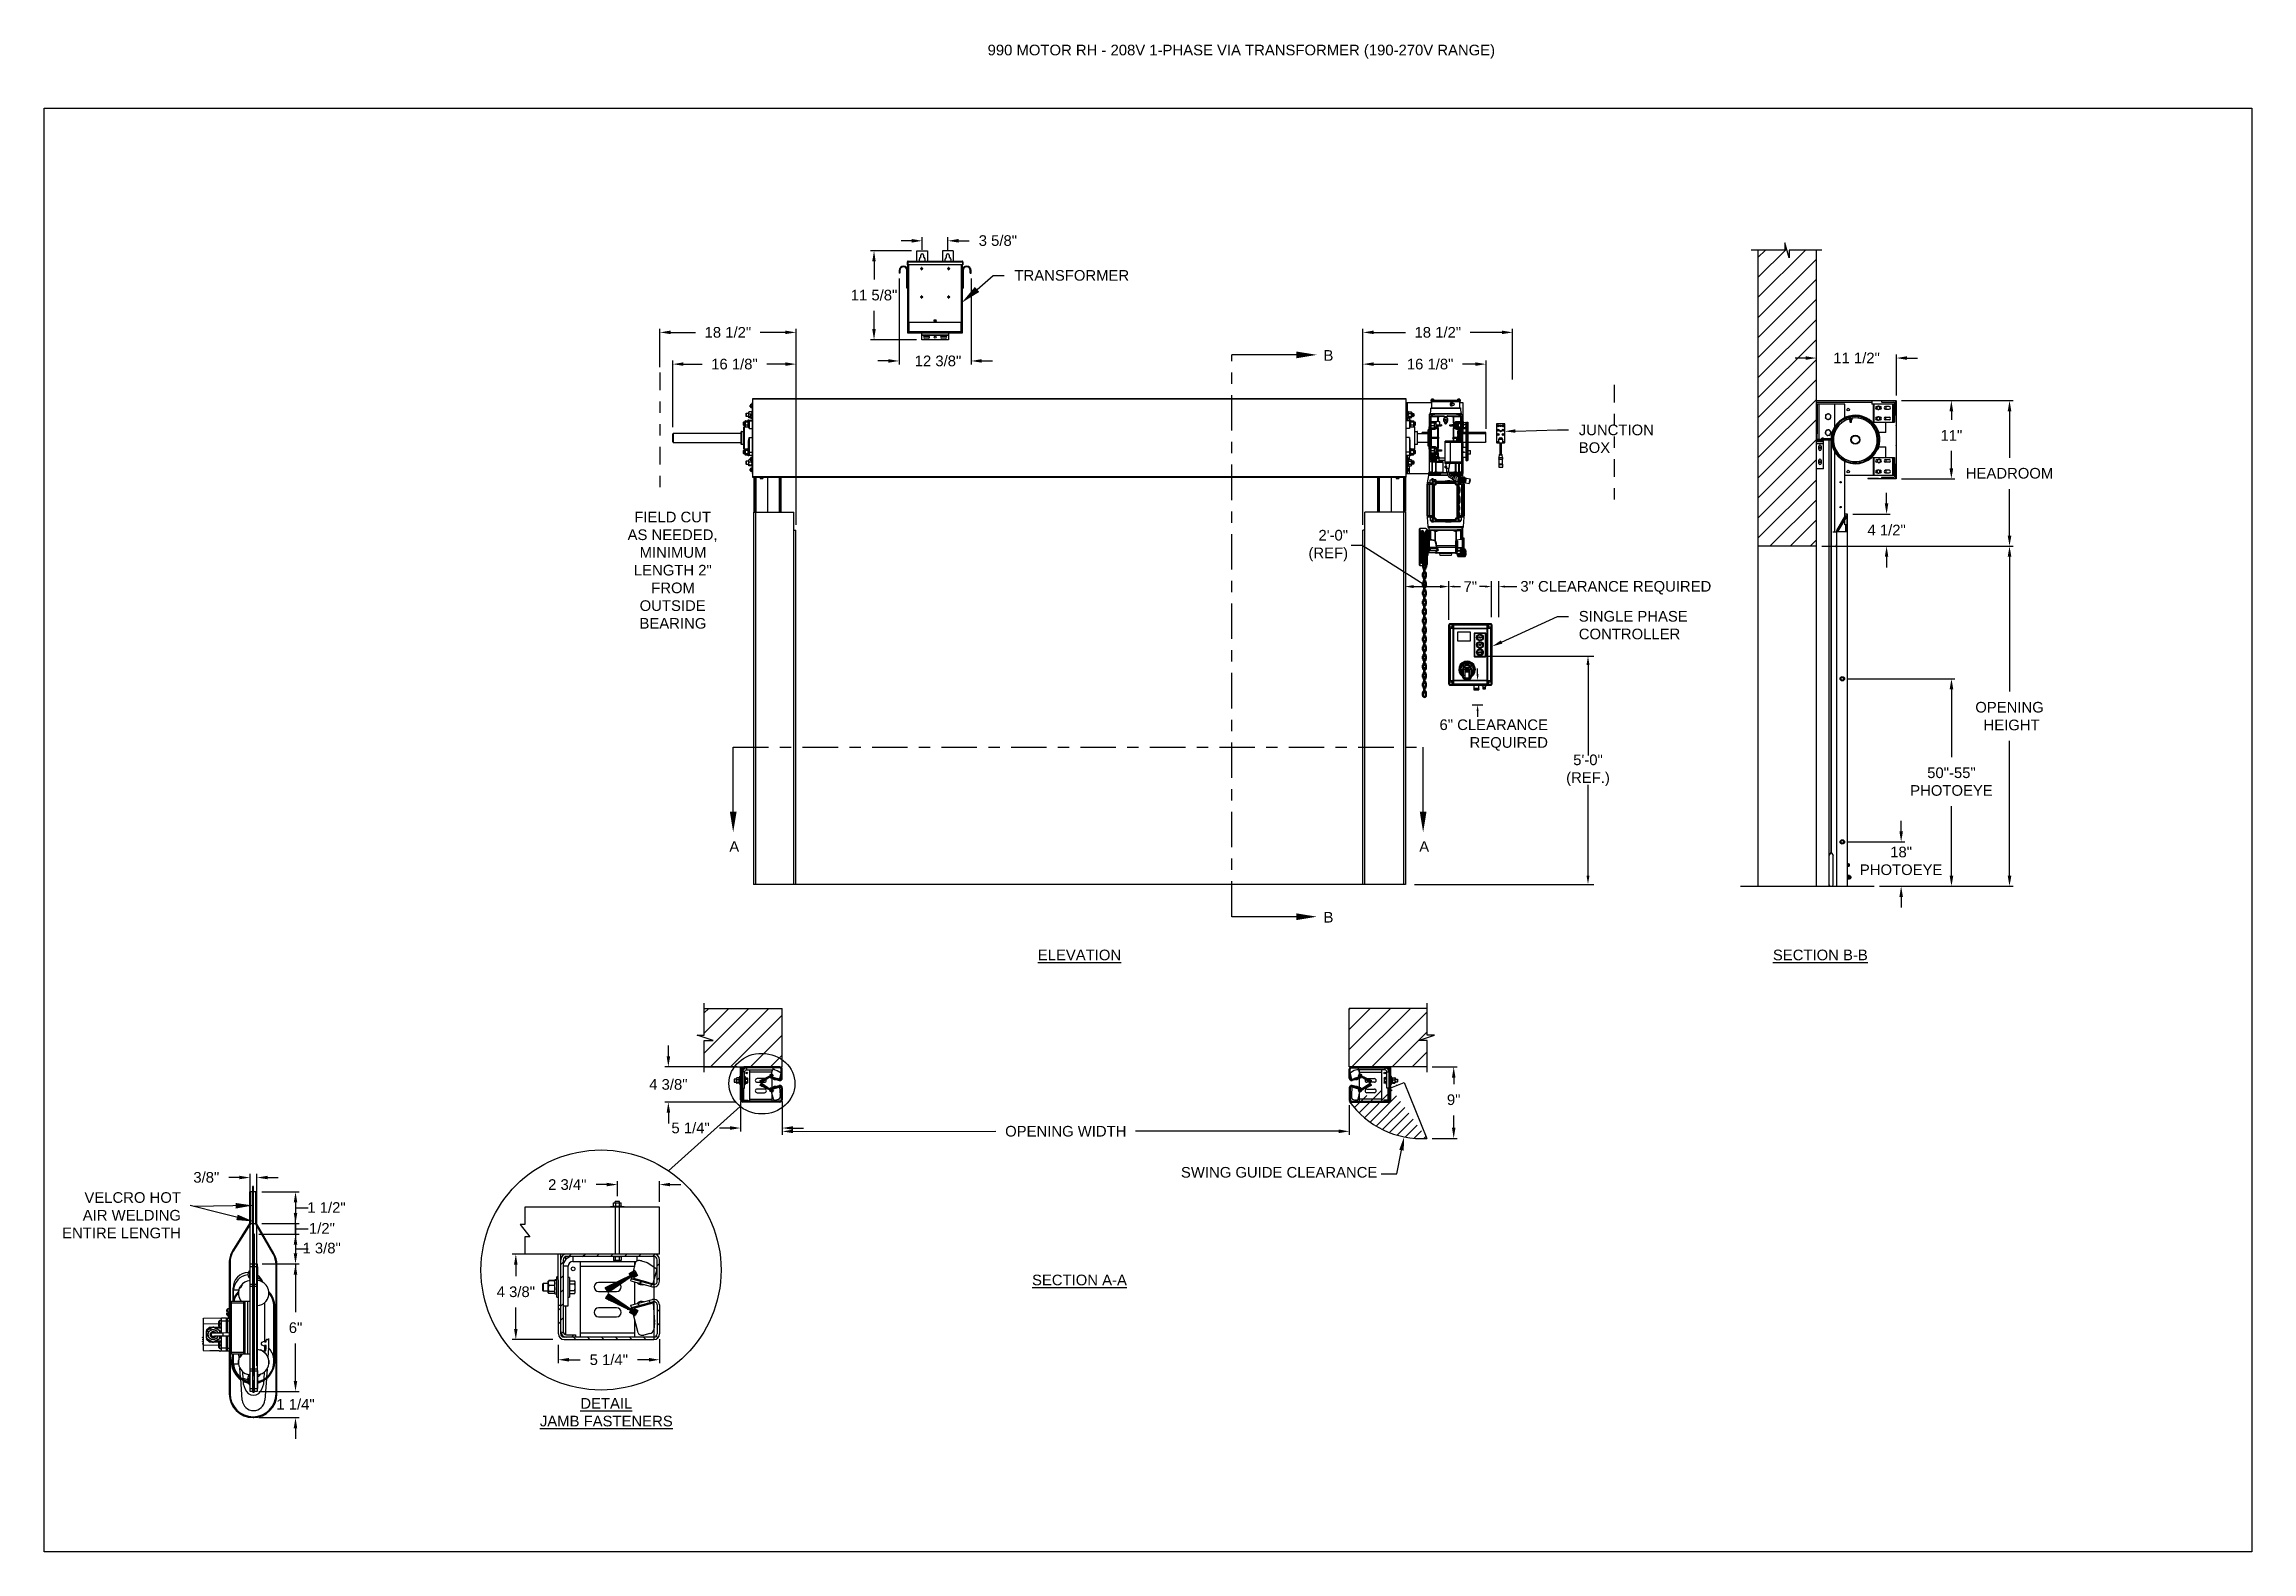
# Model space of a CAD drawing. Header units: inches. Extents: x 170 to 312, y 215 to 248.
# Drawn here: x 194.25 to 213.72, y 214.76 to 228.06 of the extents above; entities that cross this region are included whole.
import ezdxf
from ezdxf import colors
from ezdxf.entities.mleader import LeaderData, LeaderLine
from ezdxf.math import Vec2, Vec3

# ---------------------------------------------------------------- set-up
doc = ezdxf.new("R2010")
doc.units = ezdxf.units.IN
doc.header["$LTSCALE"] = 0.25
doc.header["$MEASUREMENT"] = 0
doc.linetypes.add('CENTER', pattern=[2, 1.25, -0.25, 0.25, -0.25])
doc.linetypes.add('PHANTOM2', pattern=[1.25, 0.625, -0.125, 0.125, -0.125, 0.125, -0.125])
for name, color, linetype in [('208V 1-PHASE 60HZ VIA TRANSFORMER (190-207 RANGE)', 4, 'Continuous'), ('ANNOTATIONS', 1, 'Continuous'), ('DETAILS', 4, 'Continuous'), ('HIDDEN', 6, 'PHANTOM2'), ('MOTOR LH', 7, 'Continuous'), ('MOTOR RH', 7, 'Continuous'), ('SECTION CUTS', 6, 'CENTER'), ('STANDARD MOTOR LH', 7, 'Continuous')]:
    doc.layers.add(name, color=color, linetype=linetype)
doc.styles.add('ARIAL', font='arial.ttf', dxfattribs={"height": 0.09375})
doc.styles.add('ROMANS', font='Romans', dxfattribs={"height": 0.09375})
doc.styles.get("Standard").update_dxf_attribs({"font": 'romans.shx'})
doc.dimstyles.new('SLDDIMSTYLE4', dxfattribs={"dimtxt": 0.18, "dimasz": 0.15, "dimexe": 0, "dimexo": 0.0625, "dimgap": 0, "dimtad": 0, "dimtih": 1, "dimtoh": 1, "dimdec": 0, "dimrnd": 1e-09, "dimzin": 0, "dimdsep": 46, "dimtxsty": 'Standard', "dimsah": 1, "dimcen": 0.09, "dimadec": 0, "dimazin": 0, "dimtfac": 0.15, "dimtdec": 0, "dimtofl": 0, "dimtmove": 0, "dimatfit": 3, "dimfxl": 1, "dimfrac": 2, "dimtolj": 1, "dimtzin": 0, "dimarcsym": 0})
doc.dimstyles.get("Standard").update_dxf_attribs({"dimscale": 60, "dimtxt": 0.0833, "dimasz": 0.0833, "dimexe": 0.0833, "dimexo": 0.04, "dimgap": 0.09, "dimtad": 0, "dimtih": 1, "dimtoh": 1, "dimdec": 4, "dimzin": 1, "dimdsep": 46, "dimlunit": 4, "dimtxsty": 'Standard', "dimcen": 0.09, "dimclrt": 150, "dimadec": 4, "dimazin": 2, "dimtfac": 1, "dimtdec": 0, "dimtofl": 0, "dimtmove": 0, "dimatfit": 3, "dimfxl": 1, "dimtolj": 1, "dimtzin": 0, "dimlwd": -1, "dimlwe": -1, "dimarcsym": 1})
doc.dimstyles.new('STANDARD$0', dxfattribs={"dimtxt": 0.09375, "dimasz": 0.09375, "dimexe": 0.03125, "dimexo": 0.046875, "dimgap": 0.09, "dimtad": 0, "dimtih": 1, "dimtoh": 1, "dimdec": 4, "dimzin": 0, "dimdsep": 46, "dimtxsty": 'ARIAL', "dimcen": 0.09, "dimadec": 0, "dimazin": 0, "dimtfac": 1, "dimtdec": 4, "dimtofl": 0, "dimtmove": 0, "dimatfit": 1, "dimfxl": 1, "dimtolj": 1, "dimtzin": 0, "dimarcsym": 0})
pattern_1 = [(45, (13.78563, -35.71961), (-0.08838835, 0.08838835), [])]
pattern_2 = [(45, (194.91003, 211.79544), (-0.061582, 0.061582), [])]
pattern_3 = [(135, (194.91003, 211.79544), (-0.061582, -0.061582), []), (225, (194.91003, 211.79544), (-0.061582, -0.1847461), [0.2177254, -0.1306352])]
pattern_4 = [(45, (194.20951, 216.094297), (-0.02535731, 0.02535731), [])]
pattern_5 = [(135, (194.20951, 216.094297), (-0.02535731, -0.02535731), []), (225, (194.20951, 216.094297), (-0.02535731, -0.07607194), [0.08965164, -0.053791])]
pattern_6 = [(135, (194.20951, 216.094297), (-0.02535731, -0.02535731), [])]
pattern_7 = [(45, (204.0335, 207.53344), (-0.265165, 0.265165), []), (45, (204.2103, 207.53344), (-0.265165, 0.265165), [])]

msp = doc.modelspace()

# ---------------------------------------------------------------- texts
at = {"layer": 'ANNOTATIONS', "insert": (202.57261, 228.05267), "char_height": 0.09375, "width": 4.6220629, "attachment_point": 1, "line_spacing_factor": 0.86134, "style": 'ARIAL'}
msp.add_mtext('990 MOTOR RH - 208V 1-PHASE VIA TRANSFORMER (190-270V RANGE)', dxfattribs=at)
at = {"layer": 'ANNOTATIONS', "char_height": 0.09375, "style": 'ARIAL'}
for s, insert, width, attachment_point in [('\\pi0.06624;FIELD CUT \\P\\pi0.00709;AS NEEDED, \\P\\pi0.11312;MINIMUM \\P\\pi0.06231;LENGTH 2" \\P\\pi0.21547;FROM \\P\\pi0.11354;OUTSIDE \\P\\pi0.11206;BEARING', (199.39054, 223.93342), 0.7958378, 1), ('{\\LELEVATION}', (203.38265, 220.07055), 3.0834986, 2), ('{\\LSECTION B-B}', (209.91664, 220.07055), 1.3823677, 2), ('SWING GUIDE CLEARANCE', (204.27781, 218.15343), 2.4520165, 1), ('VELCRO HOT AIR WELDING ENTIRE LENGTH', (195.45849, 217.52319), 1.0547272, 9), ('{\\LSECTION A-A}', (203.38265, 217.20368), 1.3823677, 2), ('{\\LDETAIL\\PJAMB FASTENERS}', (199.20987, 216.11537), 1.3823677, 2)]:
    msp.add_mtext(s, dxfattribs=dict(at, insert=insert, width=width, attachment_point=attachment_point))
for s, insert, attachment_point in [('2\'-0"\\P(REF)', (205.75132, 223.63396), 6), ('7"', (206.76975, 223.27304), 4), ('3" CLEARANCE REQUIRED', (208.95482, 223.26243), 6), ('6" CLEARANCE\\PREQUIRED', (207.51434, 221.96338), 6), ('5\'-0"\\P(REF.)', (207.86754, 221.65249), 5), ('\\A1;1 1/2"', (196.74233, 217.84297), 2), ('\\A1;1 3/8"', (196.69941, 217.48501), 2), ('\\A1;1/2"', (196.70174, 217.659), 2)]:
    msp.add_mtext(s, dxfattribs=dict(at, insert=insert, attachment_point=attachment_point))
at = {"layer": 'SECTION CUTS', "style": 'ARIAL'}
for s, p in [('B', (205.535, 225.26513)), ('A', (200.29451, 220.93338)), ('A', (206.37908, 220.93338)), ('B', (205.535, 220.30926))]:
    msp.add_text(s, height=0.09375, dxfattribs=at).set_placement(p)

# ---------------------------------------------------------------- blocks, each defined once
blk = doc.blocks.new('*D169')
at = {"layer": 'ANNOTATIONS', "color": 0, "lineweight": -2, "transparency": 16777216}
for p, q in [((199.797, 224.678), (199.797, 225.267)), ((200.883, 223.819), (200.883, 225.267)), ((199.89, 225.235), (200.055, 225.235)), ((200.789, 225.235), (200.625, 225.235))]:
    blk.add_line(p, q, dxfattribs=at)
at = {"layer": 'ANNOTATIONS', "color": 0, "transparency": 16777216}
for points in [[(199.89, 225.251), (199.89, 225.22), (199.797, 225.235)], [(200.789, 225.251), (200.789, 225.22), (200.883, 225.235)]]:
    blk.add_solid(points, dxfattribs=at)
at = {"layer": 'defpoints', "color": 0, "transparency": 16777216}
for p in [(200.883, 225.235), (199.797, 224.631), (200.883, 223.772)]:
    blk.add_point(p, dxfattribs=at)
at = {"layer": 'ANNOTATIONS', "color": 0, "transparency": 16777216, "insert": (200.34, 225.235), "char_height": 0.09375, "attachment_point": 5, "style": 'ARIAL'}
blk.add_mtext('\\A1;16 1/8"', dxfattribs=at)
blk = doc.blocks.new('*D170')
at = {"layer": 'ANNOTATIONS', "color": 0, "lineweight": -2, "transparency": 16777216}
for p, q in [((199.682, 225.208), (199.682, 225.546)), ((199.776, 225.515), (199.997, 225.515)), ((200.789, 225.515), (200.567, 225.515)), ((200.883, 223.819), (200.883, 225.546))]:
    blk.add_line(p, q, dxfattribs=at)
at = {"layer": 'ANNOTATIONS', "color": 0, "transparency": 16777216}
for points in [[(199.776, 225.531), (199.776, 225.5), (199.682, 225.515)], [(200.789, 225.531), (200.789, 225.5), (200.883, 225.515)]]:
    blk.add_solid(points, dxfattribs=at)
at = {"layer": 'defpoints', "color": 0, "transparency": 16777216}
for p in [(200.883, 225.515), (199.682, 225.162), (200.883, 223.772)]:
    blk.add_point(p, dxfattribs=at)
at = {"layer": 'ANNOTATIONS', "color": 0, "transparency": 16777216, "insert": (200.282, 225.515), "char_height": 0.09375, "attachment_point": 5, "style": 'ARIAL'}
blk.add_mtext('\\A1;18 1/2"', dxfattribs=at)
blk = doc.blocks.new('*D171')
at = {"layer": 'ANNOTATIONS', "color": 0, "lineweight": -2, "transparency": 16777216}
for p, q in [((205.883, 223.819), (205.883, 225.267)), ((206.968, 224.665), (206.968, 225.267)), ((205.976, 225.235), (206.19, 225.235)), ((206.874, 225.235), (206.76, 225.235))]:
    blk.add_line(p, q, dxfattribs=at)
at = {"layer": 'ANNOTATIONS', "color": 0, "transparency": 16777216}
for points in [[(205.976, 225.251), (205.976, 225.22), (205.883, 225.235)], [(206.874, 225.251), (206.874, 225.22), (206.968, 225.235)]]:
    blk.add_solid(points, dxfattribs=at)
at = {"layer": 'defpoints', "color": 0, "transparency": 16777216}
for p in [(205.883, 225.235), (206.968, 224.619), (205.883, 223.772)]:
    blk.add_point(p, dxfattribs=at)
at = {"layer": 'ANNOTATIONS', "color": 0, "transparency": 16777216, "insert": (206.475, 225.235), "char_height": 0.09375, "attachment_point": 5, "style": 'ARIAL'}
blk.add_mtext('\\A1;16 1/8"', dxfattribs=at)
blk = doc.blocks.new('*D172')
at = {"layer": 'ANNOTATIONS', "color": 0, "lineweight": -2, "transparency": 16777216}
for p, q in [((205.883, 223.819), (205.883, 225.546)), ((205.976, 225.515), (206.258, 225.515)), ((207.109, 225.515), (206.828, 225.515)), ((207.203, 225.1), (207.203, 225.546))]:
    blk.add_line(p, q, dxfattribs=at)
at = {"layer": 'ANNOTATIONS', "color": 0, "transparency": 16777216}
for points in [[(205.976, 225.531), (205.976, 225.5), (205.883, 225.515)], [(207.109, 225.531), (207.109, 225.5), (207.203, 225.515)]]:
    blk.add_solid(points, dxfattribs=at)
at = {"layer": 'defpoints', "color": 0, "transparency": 16777216}
for p in [(205.883, 225.515), (207.203, 225.053), (205.883, 223.772)]:
    blk.add_point(p, dxfattribs=at)
at = {"layer": 'ANNOTATIONS', "color": 0, "transparency": 16777216, "insert": (206.543, 225.515), "char_height": 0.09375, "attachment_point": 5, "style": 'ARIAL'}
blk.add_mtext('\\A1;18 1/2"', dxfattribs=at)
blk = doc.blocks.new('*D167')
at = {"layer": 'ANNOTATIONS', "color": 0, "lineweight": -2, "transparency": 16777216}
for p, q in [((200.365, 219.036), (199.726, 219.036)), ((199.757, 219.13), (199.757, 219.224)), ((200.356, 218.726), (199.726, 218.726)), ((199.757, 218.632), (199.757, 218.538))]:
    blk.add_line(p, q, dxfattribs=at)
at = {"layer": 'ANNOTATIONS', "color": 0, "transparency": 16777216}
for points in [[(199.742, 219.13), (199.773, 219.13), (199.757, 219.036)], [(199.742, 218.632), (199.773, 218.632), (199.757, 218.726)]]:
    blk.add_solid(points, dxfattribs=at)
at = {"layer": 'defpoints', "color": 0, "transparency": 16777216}
for p in [(200.412, 219.036), (199.757, 218.726), (200.403, 218.726)]:
    blk.add_point(p, dxfattribs=at)
at = {"layer": 'ANNOTATIONS', "color": 0, "transparency": 16777216, "insert": (199.757, 218.881), "char_height": 0.0938, "attachment_point": 5, "style": 'ARIAL'}
blk.add_mtext('\\A1;4 3/8"', dxfattribs=at)
blk = doc.blocks.new('*D168')
at = {"layer": 'ANNOTATIONS', "color": 0, "lineweight": -2, "transparency": 16777216}
for p, q in [((200.394, 218.731), (200.394, 218.466)), ((200.762, 218.732), (200.762, 218.466)), ((200.3, 218.497), (200.207, 218.497)), ((200.855, 218.497), (200.949, 218.497))]:
    blk.add_line(p, q, dxfattribs=at)
at = {"layer": 'ANNOTATIONS', "color": 0, "transparency": 16777216}
for points in [[(200.3, 218.513), (200.3, 218.481), (200.394, 218.497)], [(200.855, 218.513), (200.855, 218.481), (200.762, 218.497)]]:
    blk.add_solid(points, dxfattribs=at)
at = {"layer": 'defpoints', "color": 0, "transparency": 16777216}
for p in [(200.394, 218.778), (200.762, 218.779), (200.762, 218.497)]:
    blk.add_point(p, dxfattribs=at)
at = {"layer": 'ANNOTATIONS', "color": 0, "transparency": 16777216, "insert": (199.953, 218.497), "char_height": 0.0938, "attachment_point": 5, "style": 'ARIAL'}
blk.add_mtext('\\A1;5 1/4"', dxfattribs=at)
blk = doc.blocks.new('*D157')
at = {"layer": 'ANNOTATIONS', "color": 0, "lineweight": -2, "transparency": 16777216}
for p, q in [((198.786, 216.584), (198.786, 216.422)), ((199.679, 216.634), (199.679, 216.422)), ((198.88, 216.453), (198.979, 216.453)), ((199.585, 216.453), (199.485, 216.453))]:
    blk.add_line(p, q, dxfattribs=at)
at = {"layer": 'ANNOTATIONS', "color": 0, "transparency": 16777216}
for points in [[(198.88, 216.469), (198.88, 216.437), (198.786, 216.453)], [(199.585, 216.469), (199.585, 216.437), (199.679, 216.453)]]:
    blk.add_solid(points, dxfattribs=at)
at = {"layer": 'defpoints', "color": 0, "transparency": 16777216}
for p in [(198.786, 216.631), (199.679, 216.681), (199.679, 216.453)]:
    blk.add_point(p, dxfattribs=at)
at = {"layer": 'ANNOTATIONS', "color": 0, "transparency": 16777216, "insert": (199.232, 216.453), "char_height": 0.0938, "attachment_point": 5, "style": 'ARIAL'}
blk.add_mtext('\\A1;5 1/4"', dxfattribs=at)
blk = doc.blocks.new('*D158')
at = {"layer": 'ANNOTATIONS', "color": 0, "lineweight": -2, "transparency": 16777216}
for p, q in [((198.79, 217.385), (198.38, 217.385)), ((198.412, 217.292), (198.412, 217.191)), ((198.412, 216.725), (198.412, 216.914)), ((198.739, 216.631), (198.38, 216.631))]:
    blk.add_line(p, q, dxfattribs=at)
at = {"layer": 'ANNOTATIONS', "color": 0, "transparency": 16777216}
for points in [[(198.396, 217.292), (198.427, 217.292), (198.412, 217.385)], [(198.396, 216.725), (198.427, 216.725), (198.412, 216.631)]]:
    blk.add_solid(points, dxfattribs=at)
at = {"layer": 'defpoints', "color": 0, "transparency": 16777216}
for p in [(198.837, 217.385), (198.412, 216.631), (198.786, 216.631)]:
    blk.add_point(p, dxfattribs=at)
at = {"layer": 'ANNOTATIONS', "color": 0, "transparency": 16777216, "insert": (198.412, 217.052), "char_height": 0.0938, "attachment_point": 5, "style": 'ARIAL'}
blk.add_mtext('\\A1;4 3/8"', dxfattribs=at)
blk = doc.blocks.new('*D159')
at = {"layer": 'ANNOTATIONS', "color": 0, "lineweight": -2, "transparency": 16777216}
for p, q in [((199.214, 217.998), (199.12, 217.998)), ((199.308, 217.895), (199.308, 218.029)), ((199.679, 217.845), (199.679, 218.029)), ((199.773, 217.998), (199.866, 217.998))]:
    blk.add_line(p, q, dxfattribs=at)
at = {"layer": 'ANNOTATIONS', "color": 0, "transparency": 16777216}
for points in [[(199.214, 218.014), (199.214, 217.983), (199.308, 217.998)], [(199.773, 218.014), (199.773, 217.983), (199.679, 217.998)]]:
    blk.add_solid(points, dxfattribs=at)
at = {"layer": 'defpoints', "color": 0, "transparency": 16777216}
for p in [(199.679, 217.998), (199.308, 217.848), (199.679, 217.798)]:
    blk.add_point(p, dxfattribs=at)
at = {"layer": 'ANNOTATIONS', "color": 0, "transparency": 16777216, "insert": (198.866, 217.998), "char_height": 0.0938, "attachment_point": 5, "style": 'ARIAL'}
blk.add_mtext('\\A1;2 3/4"', dxfattribs=at)
blk = doc.blocks.new('*D152')
at = {"layer": 'ANNOTATIONS', "color": 0, "lineweight": -2, "transparency": 16777216}
for p, q in [((210.632, 224.914), (211.103, 224.914)), ((211.072, 224.82), (211.072, 224.743)), ((211.072, 224.317), (211.072, 224.469)), ((210.632, 224.223), (211.103, 224.223))]:
    blk.add_line(p, q, dxfattribs=at)
at = {"layer": 'ANNOTATIONS', "color": 0, "transparency": 16777216}
for points in [[(211.056, 224.82), (211.088, 224.82), (211.072, 224.914)], [(211.056, 224.317), (211.088, 224.317), (211.072, 224.223)]]:
    blk.add_solid(points, dxfattribs=at)
at = {"layer": 'defpoints', "color": 0, "transparency": 16777216}
for p in [(210.585, 224.914), (211.072, 224.914), (210.585, 224.223)]:
    blk.add_point(p, dxfattribs=at)
at = {"layer": 'ANNOTATIONS', "color": 0, "transparency": 16777216, "insert": (211.072, 224.606), "char_height": 0.0938, "attachment_point": 5, "style": 'ARIAL'}
blk.add_mtext('\\A1;11"', dxfattribs=at)
blk = doc.blocks.new('*D153')
at = {"layer": 'ANNOTATIONS', "color": 0, "lineweight": -2, "transparency": 16777216}
for p, q in [((209.788, 225.289), (209.695, 225.289)), ((209.882, 224.959), (209.882, 225.32)), ((210.587, 224.959), (210.587, 225.32)), ((210.68, 225.289), (210.774, 225.289))]:
    blk.add_line(p, q, dxfattribs=at)
at = {"layer": 'ANNOTATIONS', "color": 0, "transparency": 16777216}
for points in [[(209.788, 225.304), (209.788, 225.273), (209.882, 225.289)], [(210.68, 225.304), (210.68, 225.273), (210.587, 225.289)]]:
    blk.add_solid(points, dxfattribs=at)
at = {"layer": 'defpoints', "color": 0, "transparency": 16777216}
for p in [(209.882, 225.289), (209.882, 224.912), (210.587, 224.912)]:
    blk.add_point(p, dxfattribs=at)
at = {"layer": 'ANNOTATIONS', "color": 0, "transparency": 16777216, "insert": (210.236, 225.289), "char_height": 0.09375, "attachment_point": 5, "style": 'ARIAL'}
blk.add_mtext('\\A1;11 1/2"', dxfattribs=at)
blk = doc.blocks.new('*D154')
at = {"layer": 'ANNOTATIONS', "color": 0, "lineweight": -2, "transparency": 16777216}
for p, q in [((210.501, 224.006), (210.501, 224.1)), ((210.204, 223.912), (210.532, 223.912)), ((209.929, 223.63), (210.532, 223.63)), ((210.501, 223.536), (210.501, 223.442))]:
    blk.add_line(p, q, dxfattribs=at)
at = {"layer": 'ANNOTATIONS', "color": 0, "transparency": 16777216}
for points in [[(210.485, 224.006), (210.516, 224.006), (210.501, 223.912)], [(210.485, 223.536), (210.516, 223.536), (210.501, 223.63)]]:
    blk.add_solid(points, dxfattribs=at)
at = {"layer": 'defpoints', "color": 0, "transparency": 16777216}
for p in [(210.157, 223.912), (210.501, 223.912), (209.882, 223.63)]:
    blk.add_point(p, dxfattribs=at)
at = {"layer": 'ANNOTATIONS', "color": 0, "transparency": 16777216, "insert": (210.501, 223.771), "char_height": 0.0938, "attachment_point": 5, "style": 'ARIAL'}
blk.add_mtext('\\A1;4 1/2"', dxfattribs=at)
blk = doc.blocks.new('*D155')
at = {"layer": 'ANNOTATIONS', "color": 0, "lineweight": -2, "transparency": 16777216}
for p, q in [((210.629, 221.114), (210.629, 221.208)), ((210.157, 221.021), (210.661, 221.021)), ((210.439, 220.63), (210.661, 220.63)), ((210.629, 220.536), (210.629, 220.442))]:
    blk.add_line(p, q, dxfattribs=at)
at = {"layer": 'ANNOTATIONS', "color": 0, "transparency": 16777216}
for points in [[(210.614, 221.114), (210.645, 221.114), (210.629, 221.021)], [(210.614, 220.536), (210.645, 220.536), (210.629, 220.63)]]:
    blk.add_solid(points, dxfattribs=at)
at = {"layer": 'defpoints', "color": 0, "transparency": 16777216}
for p in [(210.11, 221.021), (210.629, 221.021), (210.392, 220.63)]:
    blk.add_point(p, dxfattribs=at)
at = {"layer": 'ANNOTATIONS', "color": 0, "transparency": 16777216, "insert": (210.629, 220.853), "char_height": 0.0938, "attachment_point": 5, "style": 'ARIAL'}
blk.add_mtext('\\A1;18"\\PPHOTOEYE', dxfattribs=at)
blk = doc.blocks.new('*D156')
at = {"layer": 'ANNOTATIONS', "color": 0, "lineweight": -2, "transparency": 16777216}
for p, q in [((210.157, 222.46), (211.104, 222.46)), ((211.073, 222.366), (211.073, 221.769)), ((211.073, 220.723), (211.073, 221.335)), ((210.439, 220.63), (211.104, 220.63))]:
    blk.add_line(p, q, dxfattribs=at)
at = {"layer": 'ANNOTATIONS', "color": 0, "transparency": 16777216}
for points in [[(211.057, 222.366), (211.089, 222.366), (211.073, 222.46)], [(211.057, 220.723), (211.089, 220.723), (211.073, 220.63)]]:
    blk.add_solid(points, dxfattribs=at)
at = {"layer": 'defpoints', "color": 0, "transparency": 16777216}
for p in [(210.11, 222.46), (211.073, 222.46), (210.392, 220.63)]:
    blk.add_point(p, dxfattribs=at)
at = {"layer": 'ANNOTATIONS', "color": 0, "transparency": 16777216, "insert": (211.073, 221.552), "char_height": 0.09375, "attachment_point": 5, "style": 'ARIAL'}
blk.add_mtext('\\A1;50"-55"\\PPHOTOEYE', dxfattribs=at)
blk = doc.blocks.new('*D160')
at = {"layer": 'ANNOTATIONS', "color": 0, "lineweight": -2, "transparency": 16777216}
for p, q in [((196.469, 216.267), (196.469, 216.361)), ((196.145, 216.174), (196.5, 216.174)), ((196.145, 215.943), (196.5, 215.943)), ((196.469, 215.849), (196.469, 215.755))]:
    blk.add_line(p, q, dxfattribs=at)
at = {"layer": 'ANNOTATIONS', "color": 0, "transparency": 16777216}
for points in [[(196.453, 216.267), (196.484, 216.267), (196.469, 216.174)], [(196.453, 215.849), (196.484, 215.849), (196.469, 215.943)]]:
    blk.add_solid(points, dxfattribs=at)
at = {"layer": 'defpoints', "color": 0, "transparency": 16777216}
for p in [(196.098, 216.174), (196.469, 216.174), (196.098, 215.943)]:
    blk.add_point(p, dxfattribs=at)
at = {"layer": 'ANNOTATIONS', "color": 0, "transparency": 16777216, "insert": (196.469, 216.107), "char_height": 0.0938, "attachment_point": 2, "style": 'ARIAL'}
blk.add_mtext('\\A1;1 1/4"', dxfattribs=at)
blk = doc.blocks.new('*D161')
at = {"layer": 'ANNOTATIONS', "color": 0, "lineweight": -2, "transparency": 16777216}
for p, q in [((196.068, 216.398), (196.068, 218.092)), ((196.129, 216.398), (196.129, 218.092)), ((195.974, 218.06), (195.88, 218.06)), ((196.223, 218.06), (196.317, 218.06))]:
    blk.add_line(p, q, dxfattribs=at)
at = {"layer": 'ANNOTATIONS', "color": 0, "transparency": 16777216}
for points in [[(195.974, 218.076), (195.974, 218.045), (196.068, 218.06)], [(196.223, 218.076), (196.223, 218.045), (196.129, 218.06)]]:
    blk.add_solid(points, dxfattribs=at)
at = {"layer": 'defpoints', "color": 0, "transparency": 16777216}
for p in [(196.129, 218.06), (196.068, 216.351), (196.129, 216.351)]:
    blk.add_point(p, dxfattribs=at)
at = {"layer": 'ANNOTATIONS', "color": 0, "transparency": 16777216, "insert": (195.682, 218.109), "char_height": 0.0938, "attachment_point": 2, "style": 'ARIAL'}
blk.add_mtext('\\A1;3/8"', dxfattribs=at)
blk = doc.blocks.new('*D162')
at = {"layer": 'ANNOTATIONS', "color": 0, "lineweight": -2, "transparency": 16777216}
for p, q in [((196.176, 217.299), (196.5, 217.299)), ((196.469, 217.205), (196.469, 216.873)), ((196.469, 216.267), (196.469, 216.597)), ((196.176, 216.174), (196.5, 216.174))]:
    blk.add_line(p, q, dxfattribs=at)
at = {"layer": 'ANNOTATIONS', "color": 0, "transparency": 16777216}
for points in [[(196.453, 217.205), (196.484, 217.205), (196.469, 217.299)], [(196.453, 216.267), (196.484, 216.267), (196.469, 216.174)]]:
    blk.add_solid(points, dxfattribs=at)
at = {"layer": 'defpoints', "color": 0, "transparency": 16777216}
for p in [(196.129, 217.299), (196.469, 217.299), (196.129, 216.174)]:
    blk.add_point(p, dxfattribs=at)
at = {"layer": 'ANNOTATIONS', "color": 0, "transparency": 16777216, "insert": (196.469, 216.783), "char_height": 0.0938, "attachment_point": 2, "style": 'ARIAL'}
blk.add_mtext('\\A1;6"', dxfattribs=at)
blk = doc.blocks.new('*D163')
at = {"layer": 'ANNOTATIONS', "color": 0, "linetype": 'ByBlock', "lineweight": -2, "transparency": 16777216}
for p, q in [((206.492, 219.036), (206.714, 219.036)), ((206.683, 218.942), (206.683, 218.884)), ((206.683, 218.499), (206.683, 218.608)), ((206.492, 218.405), (206.714, 218.405))]:
    blk.add_line(p, q, dxfattribs=at)
at = {"layer": 'ANNOTATIONS', "color": 0, "transparency": 16777216}
for points in [[(206.668, 218.942), (206.699, 218.942), (206.683, 219.036)], [(206.668, 218.499), (206.699, 218.499), (206.683, 218.405)]]:
    blk.add_solid(points, dxfattribs=at)
at = {"layer": 'defpoints', "color": 0, "transparency": 16777216}
for p in [(206.445, 219.036), (206.683, 219.036), (206.445, 218.405)]:
    blk.add_point(p, dxfattribs=at)
at = {"layer": 'ANNOTATIONS', "color": 0, "transparency": 16777216, "insert": (206.683, 218.746), "char_height": 0.0938, "attachment_point": 5, "style": 'ARIAL'}
blk.add_mtext('\\A1;9"', dxfattribs=at)
blk = doc.blocks.new('*D164')
at = {"layer": 'ANNOTATIONS', "color": 0, "lineweight": -2, "transparency": 16777216}
for p, q in [((200.761, 218.699), (200.762, 218.436)), ((205.762, 218.699), (205.762, 218.437)), ((200.855, 218.467), (202.645, 218.468)), ((205.668, 218.468), (203.878, 218.468))]:
    blk.add_line(p, q, dxfattribs=at)
at = {"layer": 'ANNOTATIONS', "color": 0, "transparency": 16777216}
for points in [[(200.855, 218.483), (200.855, 218.452), (200.762, 218.467)], [(205.668, 218.484), (205.668, 218.452), (205.762, 218.468)]]:
    blk.add_solid(points, dxfattribs=at)
at = {"layer": 'defpoints', "color": 0, "transparency": 16777216}
for p in [(200.761, 218.746), (205.762, 218.746), (205.762, 218.468)]:
    blk.add_point(p, dxfattribs=at)
at = {"layer": 'ANNOTATIONS', "color": 0, "transparency": 16777216, "insert": (203.262, 218.468), "char_height": 0.09375, "attachment_point": 5, "style": 'ARIAL'}
blk.add_mtext('\\A1;OPENING WIDTH', dxfattribs=at)
blk = doc.blocks.new('*D165')
at = {"layer": 'ANNOTATIONS', "color": 0, "lineweight": -2, "transparency": 16777216}
for p, q in [((209.976, 223.63), (211.616, 223.63)), ((211.585, 223.536), (211.585, 222.347)), ((211.585, 220.723), (211.585, 221.912)), ((210.486, 220.63), (211.616, 220.63))]:
    blk.add_line(p, q, dxfattribs=at)
at = {"layer": 'ANNOTATIONS', "color": 0, "transparency": 16777216}
for points in [[(211.569, 223.536), (211.601, 223.536), (211.585, 223.63)], [(211.569, 220.723), (211.601, 220.723), (211.585, 220.63)]]:
    blk.add_solid(points, dxfattribs=at)
at = {"layer": 'defpoints', "color": 0, "transparency": 16777216}
for p in [(209.929, 223.63), (211.585, 223.63), (210.439, 220.63)]:
    blk.add_point(p, dxfattribs=at)
at = {"layer": 'ANNOTATIONS', "color": 0, "transparency": 16777216, "insert": (211.585, 222.13), "char_height": 0.09375, "attachment_point": 5, "style": 'ARIAL'}
blk.add_mtext('\\A1;OPENING\\P HEIGHT', dxfattribs=at)
blk = doc.blocks.new('*D166')
at = {"layer": 'ANNOTATIONS', "color": 0, "lineweight": -2, "transparency": 16777216}
for p, q in [((210.819, 224.914), (211.616, 224.914)), ((211.585, 224.82), (211.585, 224.41)), ((211.585, 223.723), (211.585, 224.133)), ((210.819, 223.63), (211.616, 223.63))]:
    blk.add_line(p, q, dxfattribs=at)
at = {"layer": 'ANNOTATIONS', "color": 0, "transparency": 16777216}
for points in [[(211.569, 224.82), (211.601, 224.82), (211.585, 224.914)], [(211.569, 223.723), (211.601, 223.723), (211.585, 223.63)]]:
    blk.add_solid(points, dxfattribs=at)
at = {"layer": 'defpoints', "color": 0, "transparency": 16777216}
for p in [(210.773, 224.914), (211.585, 224.914), (210.773, 223.63)]:
    blk.add_point(p, dxfattribs=at)
at = {"layer": 'ANNOTATIONS', "color": 0, "transparency": 16777216, "insert": (211.585, 224.272), "char_height": 0.09375, "attachment_point": 5, "style": 'ARIAL'}
blk.add_mtext('\\A1;HEADROOM', dxfattribs=at)
blk = doc.blocks.new('*D173')
at = {"layer": 'ANNOTATIONS', "color": 0, "lineweight": -2, "transparency": 16777216}
for p, q in [((201.902, 226.235), (201.539, 226.235)), ((201.571, 226.141), (201.571, 225.981)), ((201.571, 225.544), (201.571, 225.704)), ((201.945, 225.45), (201.539, 225.45))]:
    blk.add_line(p, q, dxfattribs=at)
at = {"layer": 'ANNOTATIONS', "color": 0, "transparency": 16777216}
for points in [[(201.555, 226.141), (201.586, 226.141), (201.571, 226.235)], [(201.555, 225.544), (201.586, 225.544), (201.571, 225.45)]]:
    blk.add_solid(points, dxfattribs=at)
at = {"layer": 'defpoints', "color": 0, "transparency": 16777216}
for p in [(201.949, 226.235), (201.571, 225.45), (201.992, 225.45)]:
    blk.add_point(p, dxfattribs=at)
at = {"layer": 'ANNOTATIONS', "color": 0, "transparency": 16777216, "insert": (201.571, 225.891), "char_height": 0.09375, "attachment_point": 2, "style": 'ARIAL'}
blk.add_mtext('\\A1;11 5/8"', dxfattribs=at)
blk = doc.blocks.new('*D174')
at = {"layer": 'ANNOTATIONS', "color": 0, "lineweight": -2, "transparency": 16777216}
for p, q in [((201.902, 226.323), (201.809, 226.323)), ((201.996, 226.243), (201.996, 226.354)), ((202.223, 226.243), (202.223, 226.354)), ((202.316, 226.323), (202.41, 226.323))]:
    blk.add_line(p, q, dxfattribs=at)
at = {"layer": 'ANNOTATIONS', "color": 0, "transparency": 16777216}
for points in [[(201.902, 226.339), (201.902, 226.307), (201.996, 226.323)], [(202.316, 226.339), (202.316, 226.307), (202.223, 226.323)]]:
    blk.add_solid(points, dxfattribs=at)
at = {"layer": 'defpoints', "color": 0, "transparency": 16777216}
for p in [(202.223, 226.323), (201.996, 226.196), (202.223, 226.196)]:
    blk.add_point(p, dxfattribs=at)
at = {"layer": 'ANNOTATIONS', "color": 0, "transparency": 16777216, "insert": (202.663, 226.372), "char_height": 0.0938, "attachment_point": 2, "style": 'ARIAL'}
blk.add_mtext('\\A1;3 5/8"', dxfattribs=at)
blk = doc.blocks.new('*D175')
at = {"layer": 'ANNOTATIONS', "color": 0, "lineweight": -2, "transparency": 16777216}
for p, q in [((201.792, 225.991), (201.792, 225.232)), ((202.427, 225.991), (202.427, 225.232)), ((201.698, 225.263), (201.604, 225.263)), ((202.521, 225.263), (202.615, 225.263))]:
    blk.add_line(p, q, dxfattribs=at)
at = {"layer": 'ANNOTATIONS', "color": 0, "transparency": 16777216}
for points in [[(201.698, 225.279), (201.698, 225.248), (201.792, 225.263)], [(202.521, 225.279), (202.521, 225.248), (202.427, 225.263)]]:
    blk.add_solid(points, dxfattribs=at)
at = {"layer": 'defpoints', "color": 0, "transparency": 16777216}
for p in [(201.792, 226.038), (202.427, 226.038), (202.427, 225.263)]:
    blk.add_point(p, dxfattribs=at)
at = {"layer": 'ANNOTATIONS', "color": 0, "transparency": 16777216, "insert": (202.135, 225.263), "char_height": 0.09375, "attachment_point": 5, "style": 'ARIAL'}
blk.add_mtext('\\A1;12 3/8"', dxfattribs=at)

# ---------------------------------------------------------------- dimensions: what is measured, and where the dimension line sits
at = {"layer": 'ANNOTATIONS'}
for base, p1, p2, text, picture, middle in [((202.2226, 226.32303), (201.99604, 226.19568), (202.2226, 226.19568), '3 5/8"', '*D174', (202.66317, 226.32303)), ((202.42705, 225.26337), (201.79158, 226.03756), (202.42705, 226.03756), '12 3/8"', '*D175', (202.13549, 225.26337)), ((205.88265, 225.23527), (206.96784, 224.61856), (205.88265, 223.77179), '16 1/8"', '*D171', (206.47498, 225.23527)), ((200.7617, 218.49706), (200.39403, 218.77766), (200.7617, 218.77912), '5 1/4"', '*D168', (199.95342, 218.49706)), ((196.12941, 218.06032), (196.06754, 216.35123), (196.12941, 216.35123), '3/8"', '*D161', (195.68158, 218.06032)), ((199.67877, 217.99817), (199.30757, 217.84801), (199.67877, 217.79766), '2 3/4"', '*D159', (198.86617, 217.99817)), ((199.67877, 216.45305), (198.7861, 216.63091), (199.67877, 216.68072), '5 1/4"', '*D157', (199.23181, 216.45305))]:
    dim = msp.add_linear_dim(base=base, p1=p1, p2=p2, text=text, dimstyle='STANDARD$0', dxfattribs=at)
    dim.commit()
    dim.dimension.update_dxf_attribs({"geometry": picture, "text_midpoint": middle, "dimtype": 160})
for base, p1, p2, text, picture, middle in [((201.57065, 225.45013), (201.94916, 226.23474), (201.99213, 225.45013), '11 5/8"', '*D173', (201.57065, 225.84244)), ((211.07204, 224.91355), (210.58514, 224.2231), (210.58514, 224.91355), '11"', '*D152', (211.07204, 224.60566)), ((210.50052, 223.91207), (209.88201, 223.62957), (210.15701, 223.91207), '4 1/2"', '*D154', (210.50052, 223.77082)), ((211.07288, 222.46004), (210.39227, 220.62957), (210.11014, 222.46004), '50"-55"\\PPHOTOEYE', '*D156', (211.07288, 221.55212)), ((210.62949, 221.02073), (210.39227, 220.62957), (210.11014, 221.02073), '18"\\PPHOTOEYE', '*D155', (210.62949, 220.85317)), ((199.75744, 218.72558), (200.41201, 219.03625), (200.40287, 218.72558), '4 3/8"', '*D167', (199.75744, 218.88091)), ((196.46873, 217.29863), (196.12941, 216.17363), (196.12941, 217.29863), '6"', '*D162', (196.46873, 216.73527)), ((198.41153, 216.63091), (198.83696, 217.38537), (198.7861, 216.63091), '4 3/8"', '*D158', (198.41153, 217.05246)), ((196.46873, 216.17363), (196.09829, 215.94267), (196.09829, 216.17363), '1 1/4"', '*D160', (196.46873, 216.05815))]:
    dim = msp.add_linear_dim(base=base, p1=p1, p2=p2, angle=90, text=text, dimstyle='STANDARD$0', dxfattribs=at)
    dim.commit()
    dim.dimension.update_dxf_attribs({"geometry": picture, "text_midpoint": middle, "dimtype": 160})
for base, p1, p2, text, picture, middle in [((200.88265, 225.51515), (199.68196, 225.16152), (200.88265, 223.77179), '18 1/2"', '*D170', (200.28231, 225.51515)), ((205.88265, 225.51515), (207.20269, 225.05324), (205.88265, 223.77179), '18 1/2"', '*D172', (206.54267, 225.51515)), ((200.88265, 225.23527), (199.79671, 224.63116), (200.88265, 223.77179), '16 1/8"', '*D169', (200.33968, 225.23527))]:
    dim = msp.add_linear_dim(base=base, p1=p1, p2=p2, text=text, dimstyle='STANDARD$0', override={"dimtxsty": 'ARIAL'}, dxfattribs=at)
    dim.commit()
    dim.dimension.update_dxf_attribs({"geometry": picture, "text_midpoint": middle})
dim = msp.add_linear_dim(base=(209.88201, 225.28857), p1=(210.58661, 224.91207), p2=(209.88201, 224.91207), text='11 1/2"', dimstyle='STANDARD$0', override={"dimtofl": 0}, dxfattribs=at)
dim.commit()
dim.dimension.update_dxf_attribs({"geometry": '*D153', "text_midpoint": (210.23564, 225.28857), "dimtype": 160})
for base, p1, p2, text, picture, middle in [((211.58503, 224.91355), (210.77258, 223.62957), (210.77258, 224.91355), 'HEADROOM', '*D166', (211.58503, 224.27156)), ((211.58503, 223.62957), (210.43915, 220.62957), (209.92889, 223.62957), 'OPENING\\P HEIGHT', '*D165', (211.58503, 222.12957))]:
    dim = msp.add_linear_dim(base=base, p1=p1, p2=p2, angle=90, text=text, dimstyle='STANDARD$0', dxfattribs=at)
    dim.commit()
    dim.dimension.update_dxf_attribs({"geometry": picture, "text_midpoint": middle})
dim = msp.add_linear_dim(base=(206.68314, 219.03625), p1=(206.44538, 218.40547), p2=(206.44538, 219.03625), angle=90, text='9"', dimstyle='STANDARD$0', override={"dimpost": '', "dimarcsym": 1}, dxfattribs=at)
dim.commit()
dim.dimension.update_dxf_attribs({"geometry": '*D163', "text_midpoint": (206.68314, 218.74581), "dimtype": 160})
dim = msp.add_aligned_dim(p1=(200.76147, 218.74551), p2=(205.76192, 218.74609), distance=-0.27814, text='OPENING WIDTH', dimstyle='STANDARD$0', dxfattribs=at)
dim.commit()
dim.dimension.update_dxf_attribs({"geometry": '*D164', "text_midpoint": (203.26173, 218.46767)})

# ---------------------------------------------------------------- hatches: boundary and pattern name
at = {"layer": 'DETAILS'}
h = msp.add_hatch(dxfattribs=at)
h.set_pattern_fill('ANSI31', color=256, scale=0.696721, style=0)
h.set_pattern_definition(pattern_2)
edge = h.paths.add_edge_path(flags=0)
edge.add_line((199.62143, 217.11738), (199.43177, 217.1682))
edge.add_line((199.43177, 217.1682), (199.4264, 217.14818))
edge.add_line((199.4264, 217.14818), (199.61606, 217.09736))
edge.add_arc((199.62896, 217.14547), 0.04982, 255, 360)
edge.add_line((199.67877, 217.14547), (199.67877, 217.33555))
edge.add_arc((199.62896, 217.33555), 0.04982, 0, 90)
edge.add_line((199.62896, 217.38537), (198.85769, 217.38537))
edge.add_arc((198.85769, 217.33555), 0.04982, 90, 180)
edge.add_line((198.80787, 217.33555), (198.80787, 216.70145))
edge.add_arc((198.85769, 216.70145), 0.04982, 180, 270)
edge.add_line((198.85769, 216.65163), (198.9385, 216.65163))
edge.add_line((198.9385, 216.65163), (198.9385, 216.67236))
edge.add_line((198.9385, 216.67236), (198.85769, 216.67236))
edge.add_arc((198.85769, 216.70145), 0.02909, 180, 270, ccw=False)
edge.add_line((198.8286, 216.70145), (198.8286, 217.33555))
edge.add_arc((198.85769, 217.33555), 0.02909, 90, 180, ccw=False)
edge.add_line((198.85769, 217.36464), (199.62896, 217.36464))
edge.add_arc((199.62896, 217.33555), 0.02909, 0, 90, ccw=False)
edge.add_line((199.65804, 217.33555), (199.65804, 217.14547))
edge.add_arc((199.62896, 217.14547), 0.02909, 255, 360, ccw=False)
h = msp.add_hatch(dxfattribs=at)
h.set_pattern_fill('ANSI31', color=256, scale=0.696721, style=0)
h.set_pattern_definition(pattern_2)
edge = h.paths.add_edge_path(flags=0)
edge.add_line((199.442, 217.19525), (199.45347, 217.19771))
edge.add_arc((199.45418, 217.20759), 0.00991, 265.870136, 514.129864)
edge.add_line((199.44526, 217.21192), (199.4374, 217.20322))
edge.add_arc((199.42965, 217.21022), 0.01045, 300, 317.895222, ccw=False)
edge.add_line((199.43487, 217.20117), (199.19851, 217.08716))
edge.add_line((199.19851, 217.08716), (199.19866, 217.08691))
edge.add_line((199.19866, 217.08691), (199.43496, 217.20102))
edge.add_arc((199.42965, 217.21022), 0.01062, 300, 317.895222)
edge.add_line((199.43753, 217.2031), (199.44541, 217.21182))
edge.add_arc((199.45418, 217.20759), 0.00973, -94.275458, 154.275458, ccw=False)
edge.add_line((199.45345, 217.19789), (199.44197, 217.19542))
edge.add_arc((199.44419, 217.18503), 0.01062, 102.104778, 120)
edge.add_line((199.43888, 217.19423), (199.2219, 217.04665))
edge.add_line((199.2219, 217.04665), (199.22205, 217.04639))
edge.add_line((199.22205, 217.04639), (199.43897, 217.19408))
edge.add_arc((199.44419, 217.18503), 0.01045, 102.104778, 120, ccw=False)
h = msp.add_hatch(dxfattribs=at)
h.set_pattern_fill('ANSI31', color=256, scale=0.696721, style=0)
h.set_pattern_definition(pattern_2)
edge = h.paths.add_edge_path(flags=0)
edge.add_line((199.44193, 217.19559), (199.45344, 217.19806))
edge.add_arc((199.45418, 217.20759), 0.00956, 265.57496, 514.42504)
edge.add_line((199.44556, 217.21172), (199.43766, 217.20298))
edge.add_arc((199.42965, 217.21022), 0.0108, 300, 317.895222, ccw=False)
edge.add_line((199.43505, 217.20087), (199.20096, 217.08292))
edge.add_line((199.20096, 217.08292), (199.20111, 217.08266))
edge.add_line((199.20111, 217.08266), (199.43514, 217.20072))
edge.add_arc((199.42965, 217.21022), 0.01097, 300, 317.895222)
edge.add_line((199.43779, 217.20287), (199.4457, 217.21162))
edge.add_arc((199.45418, 217.20759), 0.00939, -94.578797, 154.578797, ccw=False)
edge.add_line((199.45343, 217.19824), (199.44189, 217.19576))
edge.add_arc((199.44419, 217.18503), 0.01097, 102.104778, 120)
edge.add_line((199.43871, 217.19454), (199.21945, 217.05089))
edge.add_line((199.21945, 217.05089), (199.2196, 217.05064))
edge.add_line((199.2196, 217.05064), (199.43879, 217.19438))
edge.add_arc((199.44419, 217.18503), 0.0108, 102.104778, 120, ccw=False)
h = msp.add_hatch(dxfattribs=at)
h.set_pattern_fill('ANSI31', color=256, scale=0.696721, style=0)
h.set_pattern_definition(pattern_2)
edge = h.paths.add_edge_path(flags=0)
edge.add_line((199.44186, 217.19593), (199.45342, 217.19841))
edge.add_arc((199.45418, 217.20759), 0.00921, 265.263074, 514.736926)
edge.add_line((199.44585, 217.21152), (199.43792, 217.20275))
edge.add_arc((199.42965, 217.21022), 0.01115, 300, 317.895222, ccw=False)
edge.add_line((199.43522, 217.20057), (199.20339, 217.07871))
edge.add_line((199.20339, 217.07871), (199.20354, 217.07846))
edge.add_line((199.20354, 217.07846), (199.43531, 217.20042))
edge.add_arc((199.42965, 217.21022), 0.01132, 300, 317.895222)
edge.add_line((199.43805, 217.20263), (199.446, 217.21143))
edge.add_arc((199.45418, 217.20759), 0.00904, -94.899639, 154.899639, ccw=False)
edge.add_line((199.45341, 217.19859), (199.44182, 217.1961))
edge.add_arc((199.44419, 217.18503), 0.01132, 102.104778, 120)
edge.add_line((199.43853, 217.19484), (199.21703, 217.0551))
edge.add_line((199.21703, 217.0551), (199.21717, 217.05484))
edge.add_line((199.21717, 217.05484), (199.43862, 217.19469))
edge.add_arc((199.44419, 217.18503), 0.01115, 102.104778, 120, ccw=False)
h = msp.add_hatch(dxfattribs=at)
h.set_pattern_fill('ANSI31', color=256, scale=0.696721, style=0)
h.set_pattern_definition(pattern_2)
edge = h.paths.add_edge_path(flags=0)
edge.add_line((199.44178, 217.19627), (199.4534, 217.19876))
edge.add_arc((199.45418, 217.20759), 0.00886, 264.93284, 515.06716)
edge.add_line((199.44614, 217.21133), (199.43818, 217.20252))
edge.add_arc((199.42965, 217.21022), 0.0115, 300, 317.895222, ccw=False)
edge.add_line((199.4354, 217.20027), (199.20581, 217.07453))
edge.add_line((199.20581, 217.07453), (199.20595, 217.07428))
edge.add_line((199.20595, 217.07428), (199.43548, 217.20012))
edge.add_arc((199.42965, 217.21022), 0.01167, 300, 317.895222)
edge.add_line((199.43831, 217.2024), (199.44629, 217.21123))
edge.add_arc((199.45418, 217.20759), 0.00869, -95.239733, 155.239733, ccw=False)
edge.add_line((199.45339, 217.19894), (199.44175, 217.19644))
edge.add_arc((199.44419, 217.18503), 0.01167, 102.104778, 120)
edge.add_line((199.43836, 217.19514), (199.21461, 217.05928))
edge.add_line((199.21461, 217.05928), (199.21476, 217.05903))
edge.add_line((199.21476, 217.05903), (199.43845, 217.19499))
edge.add_arc((199.44419, 217.18503), 0.0115, 102.104778, 120, ccw=False)
h = msp.add_hatch(dxfattribs=at)
h.set_pattern_fill('ANSI31', color=256, scale=0.696721, style=0)
h.set_pattern_definition(pattern_2)
edge = h.paths.add_edge_path(flags=0)
edge.add_line((199.43857, 217.20217), (199.44658, 217.21104))
edge.add_arc((199.45418, 217.20759), 0.00834, -95.601087, 155.601087, ccw=False)
edge.add_line((199.45337, 217.19929), (199.44167, 217.19678))
edge.add_arc((199.44419, 217.18503), 0.01202, 102.104778, 120)
edge.add_line((199.43818, 217.19544), (199.21221, 217.06344))
edge.add_line((199.21221, 217.06344), (199.21236, 217.06319))
edge.add_line((199.21236, 217.06319), (199.43827, 217.19529))
edge.add_arc((199.44419, 217.18503), 0.01184, 102.104778, 120, ccw=False)
edge.add_line((199.44171, 217.19661), (199.45338, 217.19912))
edge.add_arc((199.45418, 217.20759), 0.00851, 264.582384, 515.417616)
edge.add_line((199.44644, 217.21113), (199.43844, 217.20228))
edge.add_arc((199.42965, 217.21022), 0.01184, 300, 317.895222, ccw=False)
edge.add_line((199.43557, 217.19997), (199.20821, 217.07037))
edge.add_line((199.20821, 217.07037), (199.20836, 217.07012))
edge.add_line((199.20836, 217.07012), (199.43566, 217.19982))
edge.add_arc((199.42965, 217.21022), 0.01202, 300, 317.895222)
h = msp.add_hatch(dxfattribs=at)
h.set_pattern_fill('ANSI31', color=256, scale=0.696721, style=0)
h.set_pattern_definition(pattern_2)
edge = h.paths.add_edge_path(flags=0)
edge.add_line((199.45328, 217.20123), (199.44127, 217.19866))
edge.add_arc((199.44419, 217.18503), 0.01393, 102.104778, 120)
edge.add_line((199.43723, 217.1971), (199.21059, 217.06625))
edge.add_line((199.21059, 217.06625), (199.21146, 217.06474))
edge.add_line((199.21146, 217.06474), (199.4381, 217.19559))
edge.add_arc((199.44419, 217.18503), 0.01219, 102.104778, 120, ccw=False)
edge.add_line((199.44164, 217.19695), (199.45336, 217.19947))
edge.add_arc((199.45418, 217.20759), 0.00817, 264.209556, 515.790444)
edge.add_line((199.44673, 217.21094), (199.4387, 217.20205))
edge.add_arc((199.42965, 217.21022), 0.01219, 300, 317.895222, ccw=False)
edge.add_line((199.43575, 217.19966), (199.28453, 217.11236))
edge.add_line((199.28453, 217.11236), (199.2854, 217.11085))
edge.add_line((199.2854, 217.11085), (199.43662, 217.19816))
edge.add_arc((199.42965, 217.21022), 0.01393, 300, 317.895222)
edge.add_line((199.43999, 217.20088), (199.44822, 217.20999))
edge.add_arc((199.45418, 217.20759), 0.00642, -98.093438, 158.093438, ccw=False)
h = msp.add_hatch(dxfattribs=at)
h.set_pattern_fill('ANSI38', color=256, scale=0.696721, angle=90, style=0)
h.set_pattern_definition(pattern_3)
edge = h.paths.add_edge_path(flags=0)
edge.add_arc((199.43262, 217.1781), 0.00174, 120, 210)
edge.add_line((199.43111, 217.17723), (199.4368, 217.16738))
edge.add_arc((199.4383, 217.16825), 0.00174, 210, 255)
edge.add_line((199.43785, 217.16657), (199.57324, 217.13029))
edge.add_arc((199.57369, 217.13197), 0.00174, 255, 345)
edge.add_line((199.57537, 217.13152), (199.57672, 217.13657))
edge.add_arc((199.57504, 217.13702), 0.00174, 345, 435)
edge.add_line((199.57549, 217.1387), (199.45083, 217.17211))
edge.add_arc((199.45128, 217.17379), 0.00174, 120, 255, ccw=False)
edge.add_line((199.45041, 217.1753), (199.48429, 217.19486))
edge.add_arc((199.48342, 217.19636), 0.00174, 300, 390)
edge.add_line((199.48492, 217.19723), (199.46054, 217.23947))
edge.add_arc((199.45903, 217.2386), 0.00174, 30, 120)
edge.add_line((199.45816, 217.24011), (199.41215, 217.21355))
edge.add_arc((199.41302, 217.21204), 0.00174, 120, 210)
edge.add_line((199.41151, 217.21117), (199.4163, 217.20287))
edge.add_arc((199.41781, 217.20374), 0.00174, 210, 300)
edge.add_line((199.41868, 217.20223), (199.42321, 217.20485))
edge.add_arc((199.42234, 217.20635), 0.00174, 300, 390)
edge.add_line((199.42385, 217.20723), (199.42341, 217.20798))
edge.add_arc((199.42492, 217.20885), 0.00174, 120, 210, ccw=False)
edge.add_line((199.42405, 217.21036), (199.45497, 217.22821))
edge.add_arc((199.45584, 217.2267), 0.00174, 30, 120, ccw=False)
edge.add_line((199.45735, 217.22757), (199.47303, 217.20042))
edge.add_arc((199.47152, 217.19955), 0.00174, -60, 30, ccw=False)
edge.add_line((199.47239, 217.19804), (199.44147, 217.18019))
edge.add_arc((199.4406, 217.1817), 0.00174, 210, 300, ccw=False)
edge.add_line((199.43909, 217.18083), (199.43865, 217.18158))
edge.add_arc((199.43714, 217.18071), 0.00174, 30, 120)
edge.add_line((199.43627, 217.18222), (199.43175, 217.17961))
h = msp.add_hatch(dxfattribs=at)
h.set_pattern_fill('ANSI31', color=256, scale=0.696721, style=0)
h.set_pattern_definition(pattern_2)
edge = h.paths.add_edge_path(flags=0)
edge.add_arc((199.46585, 217.20187), 0.00288, -68.651209, 30, ccw=False)
edge.add_line((199.4669, 217.19919), (199.44167, 217.18933))
edge.add_line((199.44167, 217.18933), (199.44262, 217.18689))
edge.add_line((199.44262, 217.18689), (199.46785, 217.19675))
edge.add_arc((199.46585, 217.20187), 0.00549, 291.348791, 390)
edge.add_line((199.47061, 217.20461), (199.45977, 217.22339))
edge.add_arc((199.45501, 217.22064), 0.00549, 30, 128.651209)
edge.add_line((199.45159, 217.22493), (199.43043, 217.20801))
edge.add_line((199.43043, 217.20801), (199.43206, 217.20597))
edge.add_line((199.43206, 217.20597), (199.45322, 217.22289))
edge.add_arc((199.45501, 217.22064), 0.00288, 30, 128.651209, ccw=False)
edge.add_line((199.45751, 217.22208), (199.46835, 217.20331))
h = msp.add_hatch(dxfattribs=at)
h.set_pattern_fill('ANSI31', color=256, scale=0.696721, style=0)
h.set_pattern_definition(pattern_2)
edge = h.paths.add_edge_path(flags=0)
edge.add_arc((199.45418, 217.20759), 0.00634, 180, 540)
h = msp.add_hatch(dxfattribs=at)
h.set_pattern_fill('ANSI31', color=256, scale=0.696721, angle=90, style=0)
h.set_pattern_definition([(135, (194.91003, 211.79544), (-0.061582, -0.061582), [])])
edge = h.paths.add_edge_path(flags=0)
edge.add_line((199.43177, 216.9134), (199.62143, 216.96422))
edge.add_arc((199.62896, 216.93612), 0.02909, 0, 105, ccw=False)
edge.add_line((199.65804, 216.93612), (199.65804, 216.68072))
edge.add_arc((199.62896, 216.68072), 0.02909, 270, 360, ccw=False)
edge.add_line((199.62896, 216.65163), (198.83696, 216.65163))
edge.add_arc((198.83696, 216.68072), 0.02909, 180, 270, ccw=False)
edge.add_line((198.80787, 216.68072), (198.80787, 216.93572))
edge.add_line((198.80787, 216.93572), (198.78714, 216.93572))
edge.add_line((198.78714, 216.93572), (198.78714, 216.68072))
edge.add_arc((198.83696, 216.68072), 0.04982, 180, 270)
edge.add_line((198.83696, 216.63091), (199.62896, 216.63091))
edge.add_arc((199.62896, 216.68072), 0.04982, 270, 360)
edge.add_line((199.67877, 216.68072), (199.67877, 216.93612))
edge.add_arc((199.62896, 216.93612), 0.04982, 0, 105)
edge.add_line((199.61606, 216.98424), (199.4264, 216.93342))
edge.add_line((199.4264, 216.93342), (199.43177, 216.9134))
h = msp.add_hatch(dxfattribs=at)
h.set_pattern_fill('ANSI31', color=256, scale=0.696721, style=0)
h.set_pattern_definition(pattern_2)
edge = h.paths.add_edge_path(flags=0)
edge.add_line((199.45683, 216.88479), (199.44537, 216.88724))
edge.add_arc((199.44756, 216.89746), 0.01045, 240, 257.895222, ccw=False)
edge.add_line((199.44233, 216.88841), (199.22542, 217.0361))
edge.add_line((199.22542, 217.0361), (199.22527, 217.03584))
edge.add_line((199.22527, 217.03584), (199.44225, 216.88826))
edge.add_arc((199.44756, 216.89746), 0.01062, 240, 257.895222)
edge.add_line((199.44533, 216.88707), (199.45682, 216.88461))
edge.add_arc((199.45755, 216.8749), 0.00973, -154.275458, 94.275458, ccw=False)
edge.add_line((199.44878, 216.87068), (199.4409, 216.8794))
edge.add_arc((199.43301, 216.87227), 0.01062, 42.104778, 60)
edge.add_line((199.43833, 216.88147), (199.20203, 216.99559))
edge.add_line((199.20203, 216.99559), (199.20188, 216.99533))
edge.add_line((199.20188, 216.99533), (199.43824, 216.88132))
edge.add_arc((199.43301, 216.87227), 0.01045, 42.104778, 60, ccw=False)
edge.add_line((199.44077, 216.87928), (199.44863, 216.87058))
edge.add_arc((199.45755, 216.8749), 0.00991, 205.870136, 454.129864)
h = msp.add_hatch(dxfattribs=at)
h.set_pattern_fill('ANSI31', color=256, scale=0.696721, style=0)
h.set_pattern_definition(pattern_2)
edge = h.paths.add_edge_path(flags=0)
edge.add_line((199.45681, 216.88443), (199.44529, 216.8869))
edge.add_arc((199.44756, 216.89746), 0.0108, 240, 257.895222, ccw=False)
edge.add_line((199.44216, 216.88811), (199.22297, 217.03186))
edge.add_line((199.22297, 217.03186), (199.22282, 217.0316))
edge.add_line((199.22282, 217.0316), (199.44207, 216.88796))
edge.add_arc((199.44756, 216.89746), 0.01097, 240, 257.895222)
edge.add_line((199.44526, 216.88673), (199.4568, 216.88426))
edge.add_arc((199.45755, 216.8749), 0.00939, -154.578797, 94.578797, ccw=False)
edge.add_line((199.44907, 216.87087), (199.44116, 216.87963))
edge.add_arc((199.43301, 216.87227), 0.01097, 42.104778, 60)
edge.add_line((199.4385, 216.88178), (199.20448, 216.99983))
edge.add_line((199.20448, 216.99983), (199.20433, 216.99958))
edge.add_line((199.20433, 216.99958), (199.43841, 216.88162))
edge.add_arc((199.43301, 216.87227), 0.0108, 42.104778, 60, ccw=False)
edge.add_line((199.44103, 216.87951), (199.44892, 216.87078))
edge.add_arc((199.45755, 216.8749), 0.00956, 205.57496, 454.42504)
h = msp.add_hatch(dxfattribs=at)
h.set_pattern_fill('ANSI31', color=256, scale=0.696721, style=0)
h.set_pattern_definition(pattern_2)
edge = h.paths.add_edge_path(flags=0)
edge.add_line((199.45678, 216.88408), (199.44522, 216.88656))
edge.add_arc((199.44756, 216.89746), 0.01115, 240, 257.895222, ccw=False)
edge.add_line((199.44198, 216.88781), (199.22054, 217.02765))
edge.add_line((199.22054, 217.02765), (199.22039, 217.0274))
edge.add_line((199.22039, 217.0274), (199.4419, 216.88766))
edge.add_arc((199.44756, 216.89746), 0.01132, 240, 257.895222)
edge.add_line((199.44518, 216.88639), (199.45677, 216.88391))
edge.add_arc((199.45755, 216.8749), 0.00904, -154.899639, 94.899639, ccw=False)
edge.add_line((199.44936, 216.87107), (199.44141, 216.87986))
edge.add_arc((199.43301, 216.87227), 0.01132, 42.104778, 60)
edge.add_line((199.43868, 216.88208), (199.2069, 217.00404))
edge.add_line((199.2069, 217.00404), (199.20676, 217.00378))
edge.add_line((199.20676, 217.00378), (199.43859, 216.88193))
edge.add_arc((199.43301, 216.87227), 0.01115, 42.104778, 60, ccw=False)
edge.add_line((199.44128, 216.87975), (199.44921, 216.87097))
edge.add_arc((199.45755, 216.8749), 0.00921, 205.263074, 454.736926)
h = msp.add_hatch(dxfattribs=at)
h.set_pattern_fill('ANSI31', color=256, scale=0.696721, style=0)
h.set_pattern_definition(pattern_2)
edge = h.paths.add_edge_path(flags=0)
edge.add_line((199.45676, 216.88373), (199.44515, 216.88622))
edge.add_arc((199.44756, 216.89746), 0.0115, 240, 257.895222, ccw=False)
edge.add_line((199.44181, 216.88751), (199.21812, 217.02347))
edge.add_line((199.21812, 217.02347), (199.21798, 217.02322))
edge.add_line((199.21798, 217.02322), (199.44172, 216.88736))
edge.add_arc((199.44756, 216.89746), 0.01167, 240, 257.895222)
edge.add_line((199.44511, 216.88605), (199.45675, 216.88356))
edge.add_arc((199.45755, 216.8749), 0.00869, -155.239733, 95.239733, ccw=False)
edge.add_line((199.44965, 216.87126), (199.44167, 216.8801))
edge.add_arc((199.43301, 216.87227), 0.01167, 42.104778, 60)
edge.add_line((199.43885, 216.88238), (199.20932, 217.00822))
edge.add_line((199.20932, 217.00822), (199.20917, 217.00796))
edge.add_line((199.20917, 217.00796), (199.43876, 216.88223))
edge.add_arc((199.43301, 216.87227), 0.0115, 42.104778, 60, ccw=False)
edge.add_line((199.44154, 216.87998), (199.44951, 216.87117))
edge.add_arc((199.45755, 216.8749), 0.00886, 204.93284, 455.06716)
h = msp.add_hatch(dxfattribs=at)
h.set_pattern_fill('ANSI31', color=256, scale=0.696721, style=0)
h.set_pattern_definition(pattern_2)
edge = h.paths.add_edge_path(flags=0)
edge.add_line((199.44995, 216.87146), (199.44193, 216.88033))
edge.add_arc((199.43301, 216.87227), 0.01202, 42.104778, 60)
edge.add_line((199.43902, 216.88268), (199.21172, 217.01238))
edge.add_line((199.21172, 217.01238), (199.21157, 217.01213))
edge.add_line((199.21157, 217.01213), (199.43894, 216.88253))
edge.add_arc((199.43301, 216.87227), 0.01184, 42.104778, 60, ccw=False)
edge.add_line((199.4418, 216.88021), (199.4498, 216.87136))
edge.add_arc((199.45755, 216.8749), 0.00851, 204.582384, 455.417616)
edge.add_line((199.45674, 216.88338), (199.44507, 216.88588))
edge.add_arc((199.44756, 216.89746), 0.01184, 240, 257.895222, ccw=False)
edge.add_line((199.44164, 216.88721), (199.21572, 217.01931))
edge.add_line((199.21572, 217.01931), (199.21557, 217.01905))
edge.add_line((199.21557, 217.01905), (199.44155, 216.88706))
edge.add_arc((199.44756, 216.89746), 0.01202, 240, 257.895222)
edge.add_line((199.44504, 216.88571), (199.45673, 216.8832))
edge.add_arc((199.45755, 216.8749), 0.00834, -155.601087, 95.601087, ccw=False)
h = msp.add_hatch(dxfattribs=at)
h.set_pattern_fill('ANSI31', color=256, scale=0.696721, style=0)
h.set_pattern_definition(pattern_2)
edge = h.paths.add_edge_path(flags=0)
edge.add_line((199.21395, 217.01625), (199.44059, 216.8854))
edge.add_arc((199.44756, 216.89746), 0.01393, 240, 257.895222)
edge.add_line((199.44464, 216.88384), (199.45664, 216.88126))
edge.add_arc((199.45755, 216.8749), 0.00642, -158.093438, 98.093438, ccw=False)
edge.add_line((199.45158, 216.87251), (199.44335, 216.88162))
edge.add_arc((199.43301, 216.87227), 0.01393, 42.104778, 60)
edge.add_line((199.43998, 216.88434), (199.28877, 216.97164))
edge.add_line((199.28877, 216.97164), (199.28789, 216.97014))
edge.add_line((199.28789, 216.97014), (199.43911, 216.88283))
edge.add_arc((199.43301, 216.87227), 0.01219, 42.104778, 60, ccw=False)
edge.add_line((199.44206, 216.88045), (199.4501, 216.87155))
edge.add_arc((199.45755, 216.8749), 0.00817, 204.209556, 455.790444)
edge.add_line((199.45672, 216.88303), (199.445, 216.88554))
edge.add_arc((199.44756, 216.89746), 0.01219, 240, 257.895222, ccw=False)
edge.add_line((199.44146, 216.8869), (199.21482, 217.01775))
edge.add_line((199.21482, 217.01775), (199.21395, 217.01625))
h = msp.add_hatch(dxfattribs=at)
h.set_pattern_fill('ANSI38', color=256, scale=0.696721, angle=90, style=0)
h.set_pattern_definition(pattern_3)
edge = h.paths.add_edge_path(flags=0)
edge.add_arc((199.44167, 216.91425), 0.00174, 105, 150)
edge.add_line((199.44016, 216.91512), (199.43447, 216.90527))
edge.add_arc((199.43598, 216.9044), 0.00174, 150, 240)
edge.add_line((199.43511, 216.90289), (199.43964, 216.90028))
edge.add_arc((199.44051, 216.90179), 0.00174, 240, 330)
edge.add_line((199.44202, 216.90091), (199.44245, 216.90167))
edge.add_arc((199.44396, 216.9008), 0.00174, 60, 150, ccw=False)
edge.add_line((199.44483, 216.90231), (199.47575, 216.88445))
edge.add_arc((199.47488, 216.88294), 0.00174, -30, 60, ccw=False)
edge.add_line((199.47639, 216.88207), (199.46072, 216.85492))
edge.add_arc((199.45921, 216.85579), 0.00174, 240, 330, ccw=False)
edge.add_line((199.45834, 216.85428), (199.42741, 216.87214))
edge.add_arc((199.42828, 216.87365), 0.00174, 150, 240, ccw=False)
edge.add_line((199.42678, 216.87452), (199.42721, 216.87527))
edge.add_arc((199.4257, 216.87614), 0.00174, 330, 420)
edge.add_line((199.42657, 216.87765), (199.42205, 216.88026))
edge.add_arc((199.42118, 216.87875), 0.00174, 60, 150)
edge.add_line((199.41967, 216.87963), (199.41488, 216.87133))
edge.add_arc((199.41639, 216.87046), 0.00174, 150, 240)
edge.add_line((199.41552, 216.86895), (199.46152, 216.84239))
edge.add_arc((199.46239, 216.8439), 0.00174, 240, 330)
edge.add_line((199.4639, 216.84302), (199.48829, 216.88526))
edge.add_arc((199.48678, 216.88613), 0.00174, 330, 420)
edge.add_line((199.48765, 216.88764), (199.45377, 216.9072))
edge.add_arc((199.45464, 216.90871), 0.00174, 105, 240, ccw=False)
edge.add_line((199.45419, 216.91039), (199.57886, 216.94379))
edge.add_arc((199.57841, 216.94548), 0.00174, 285, 375)
edge.add_line((199.58009, 216.94593), (199.57874, 216.95097))
edge.add_arc((199.57705, 216.95052), 0.00174, 15, 105)
edge.add_line((199.5766, 216.95221), (199.44122, 216.91593))
at = {"layer": 'MOTOR RH'}
h = msp.add_hatch(dxfattribs=at)
h.set_pattern_fill('ANSI31', color=256, style=0)
h.set_pattern_definition([(45, (25.03881, -19.49391), (-0.08838835, 0.08838835), [])])
h.paths.add_polyline_path([(209.88201, 226.24048), (209.6413, 226.24048), (209.6413, 226.17178), (209.60288, 226.30514), (209.60288, 226.24048), (209.36639, 226.24048), (209.36639, 223.62957), (209.88201, 223.62957), (209.88201, 224.31051)])
h = msp.add_hatch(dxfattribs=at)
h.set_pattern_fill('ANSI32', color=256, style=0)
h.set_pattern_definition(pattern_7)
edge = h.paths.add_edge_path(flags=0)
edge.add_line((209.88373, 224.97297), (209.88373, 224.91988))
edge.add_line((209.88373, 224.91988), (209.88521, 224.91988))
edge.add_line((209.88521, 224.91988), (209.88521, 224.97297))
edge.add_arc((209.88361, 224.97297), 0.0016, 0, 180)
edge.add_line((209.88201, 224.97297), (209.88201, 224.91355))
edge.add_arc((209.88349, 224.91355), 0.00147, 180, 270)
edge.add_line((209.88349, 224.91207), (210.58514, 224.91207))
edge.add_line((210.58514, 224.91207), (210.58514, 224.22457))
edge.add_line((210.58514, 224.22457), (210.33674, 224.22457))
edge.add_arc((210.33674, 224.22469), 0.000123, 90, 270, ccw=False)
edge.add_line((210.33674, 224.22482), (210.42889, 224.22482))
edge.add_line((210.42889, 224.22482), (210.42889, 224.22629))
edge.add_line((210.42889, 224.22629), (210.33674, 224.22629))
edge.add_arc((210.33674, 224.22469), 0.0016, 90, 270)
edge.add_line((210.33674, 224.2231), (210.58514, 224.2231))
edge.add_arc((210.58514, 224.22457), 0.00147, 270, 360)
edge.add_line((210.58661, 224.22457), (210.58661, 224.91207))
edge.add_arc((210.58514, 224.91207), 0.00147, 0, 90)
edge.add_line((210.58514, 224.91355), (209.88349, 224.91355))
edge.add_line((209.88349, 224.91355), (209.88349, 224.97297))
edge.add_arc((209.88361, 224.97297), 0.000123, 0, 180, ccw=False)
h = msp.add_hatch(dxfattribs=at)
h.set_pattern_fill('ANSI32', color=256, style=0)
h.set_pattern_definition(pattern_7)
edge = h.paths.add_edge_path(flags=0)
edge.add_arc((210.22576, 224.56832), 0.20703, 0, 360)
edge = h.paths.add_edge_path(flags=0)
edge.add_arc((210.22576, 224.56832), 0.19531, 0, 360)
h = msp.add_hatch(dxfattribs=at)
h.set_pattern_fill('ANSI32', color=256, style=0)
h.set_pattern_definition(pattern_7)
edge = h.paths.add_edge_path(flags=0)
edge.add_line((209.88201, 224.62301), (209.88201, 224.56051))
edge.add_line((209.88201, 224.56051), (209.94451, 224.56051))
edge.add_line((209.94451, 224.56051), (209.94451, 224.56441))
edge.add_arc((209.94061, 224.56441), 0.00391, 0, 90)
edge.add_line((209.94061, 224.56832), (209.89373, 224.56832))
edge.add_arc((209.89373, 224.57223), 0.00391, 180, 270, ccw=False)
edge.add_line((209.88983, 224.57223), (209.88983, 224.6191))
edge.add_arc((209.88592, 224.6191), 0.00391, 0, 90)
edge.add_line((209.88592, 224.62301), (209.88201, 224.62301))
h = msp.add_hatch(dxfattribs=at)
h.set_pattern_fill('ANSI38', color=256, style=0)
h.set_pattern_definition([(45, (204.03352, 207.53344), (-0.08838835, 0.08838835), []), (135, (204.03352, 207.53344), (-0.265165, 0.08838835), [0.3125, -0.1875])])
edge = h.paths.add_edge_path(flags=0)
edge.add_arc((209.93326, 224.57957), 0.000313, 90, 180, ccw=False)
edge.add_line((209.93326, 224.57988), (209.94139, 224.57988))
edge.add_arc((209.94139, 224.57957), 0.000313, 0, 90, ccw=False)
edge.add_line((209.9417, 224.57957), (209.9417, 224.57832))
edge.add_arc((209.94201, 224.57832), 0.000313, 180, 270)
edge.add_line((209.94201, 224.57801), (209.9442, 224.57801))
edge.add_arc((209.9442, 224.57832), 0.000313, 270, 360)
edge.add_line((209.94451, 224.57832), (209.94451, 224.58238))
edge.add_arc((209.9442, 224.58238), 0.000313, 0, 90)
edge.add_line((209.9442, 224.5827), (209.93045, 224.5827))
edge.add_arc((209.93045, 224.58238), 0.000313, 90, 180)
edge.add_line((209.93014, 224.58238), (209.93014, 224.57145))
edge.add_arc((209.92983, 224.57145), 0.000313, 270, 360, ccw=False)
edge.add_line((209.92983, 224.57113), (209.8917, 224.57113))
edge.add_arc((209.8917, 224.57082), 0.000313, 90, 180)
edge.add_line((209.89139, 224.57082), (209.89139, 224.56863))
edge.add_arc((209.8917, 224.56863), 0.000313, 180, 270)
edge.add_line((209.8917, 224.56832), (209.9442, 224.56832))
edge.add_arc((209.9442, 224.56863), 0.000313, 270, 360)
edge.add_line((209.94451, 224.56863), (209.94451, 224.5727))
edge.add_arc((209.9442, 224.5727), 0.000313, 0, 90)
edge.add_line((209.9442, 224.57301), (209.94201, 224.57301))
edge.add_arc((209.94201, 224.5727), 0.000313, 90, 180)
edge.add_line((209.9417, 224.5727), (209.9417, 224.57145))
edge.add_arc((209.94139, 224.57145), 0.000313, 270, 360, ccw=False)
edge.add_line((209.94139, 224.57113), (209.93326, 224.57113))
edge.add_arc((209.93326, 224.57145), 0.000313, 180, 270, ccw=False)
edge.add_line((209.93295, 224.57145), (209.93295, 224.57957))
h = msp.add_hatch(dxfattribs=at)
h.set_pattern_fill('ANSI31', color=256, style=0)
h.set_pattern_definition([(45, (204.03352, 207.53344), (-0.08838835, 0.08838835), [])])
edge = h.paths.add_edge_path(flags=0)
edge.add_line((210.00898, 224.57514), (209.93295, 224.5753))
edge.add_line((209.93295, 224.5753), (209.93295, 224.57568))
edge.add_line((209.93295, 224.57568), (210.00898, 224.57551))
edge.add_line((210.00898, 224.57551), (210.00898, 224.57552))
edge.add_line((210.00898, 224.57552), (209.93295, 224.57568))
edge.add_line((209.93295, 224.57568), (209.93295, 224.57588))
edge.add_line((209.93295, 224.57588), (210.00898, 224.57585))
edge.add_line((210.00898, 224.57585), (210.00898, 224.57586))
edge.add_line((210.00898, 224.57586), (209.93295, 224.57589))
edge.add_line((209.93295, 224.57589), (209.93295, 224.57611))
edge.add_line((209.93295, 224.57611), (210.00898, 224.57625))
edge.add_line((210.00898, 224.57625), (210.00898, 224.57625))
edge.add_line((210.00898, 224.57625), (209.93295, 224.57611))
edge.add_line((209.93295, 224.57611), (209.93295, 224.57637))
edge.add_line((209.93295, 224.57637), (210.00898, 224.57672))
edge.add_line((210.00898, 224.57672), (210.00898, 224.57673))
edge.add_line((210.00898, 224.57673), (209.93295, 224.57638))
edge.add_line((209.93295, 224.57638), (209.93296, 224.57981))
edge.add_line((209.93296, 224.57981), (209.94648, 224.57816))
edge.add_line((209.94648, 224.57816), (209.94671, 224.58002))
edge.add_line((209.94671, 224.58002), (209.93179, 224.58185))
edge.add_arc((209.93171, 224.58123), 0.000625, 83.033785, 179.876559)
edge.add_line((209.93109, 224.58123), (209.93107, 224.57014))
edge.add_arc((209.93169, 224.57014), 0.000625, 179.876559, 276.719332)
edge.add_line((209.93176, 224.56951), (209.94669, 224.57127))
edge.add_line((209.94669, 224.57127), (209.94647, 224.57314))
edge.add_line((209.94647, 224.57314), (209.93294, 224.57154))
edge.add_line((209.93294, 224.57154), (209.93295, 224.57464))
edge.add_line((209.93295, 224.57464), (210.00898, 224.57429))
edge.add_line((210.00898, 224.57429), (210.00898, 224.57429))
edge.add_line((210.00898, 224.57429), (209.93295, 224.57464))
edge.add_line((209.93295, 224.57464), (209.93295, 224.57484))
edge.add_line((209.93295, 224.57484), (210.00898, 224.57467))
edge.add_line((210.00898, 224.57467), (210.00898, 224.57468))
edge.add_line((210.00898, 224.57468), (209.93295, 224.57484))
edge.add_line((209.93295, 224.57484), (209.93295, 224.57529))
edge.add_line((209.93295, 224.57529), (210.00898, 224.57513))
edge.add_line((210.00898, 224.57513), (210.00898, 224.57514))
h = msp.add_hatch(dxfattribs=at)
h.set_pattern_fill('ANSI31', color=256, style=0)
h.set_pattern_definition(pattern_1)
h.paths.add_polyline_path([(200.7617, 219.55187), (200.0742, 219.55187), (200.0742, 219.31467), (200.0101, 219.31467), (200.15217, 219.26776), (200.0742, 219.26776), (200.0742, 219.03625), (200.7617, 219.03625), (200.7617, 219.19875)])
h = msp.add_hatch(dxfattribs=at)
h.set_pattern_fill('ANSI31', color=256, style=0)
h.set_pattern_definition(pattern_1)
h.paths.add_polyline_path([(206.5133, 219.31467), (206.4492, 219.31467), (206.4492, 219.55187), (205.7617, 219.55187), (205.7617, 219.03625), (205.77988, 219.03625), (206.4492, 219.03625), (206.4492, 219.26776), (206.37123, 219.26776)])
h = msp.add_hatch(dxfattribs=at)
h.set_pattern_fill('ANSI31', color=256, scale=0.286885, style=0)
h.set_pattern_definition(pattern_4)
edge = h.paths.add_edge_path(flags=0)
edge.add_line((200.73786, 218.9259), (200.65977, 218.94682))
edge.add_line((200.65977, 218.94682), (200.65756, 218.93858))
edge.add_line((200.65756, 218.93858), (200.73566, 218.91765))
edge.add_arc((200.74096, 218.93747), 0.02051, 255, 360)
edge.add_line((200.76148, 218.93747), (200.76148, 219.01574))
edge.add_arc((200.74096, 219.01574), 0.02051, 0, 90)
edge.add_line((200.74096, 219.03625), (200.42338, 219.03625))
edge.add_arc((200.42338, 219.01574), 0.02051, 90, 180)
edge.add_line((200.40287, 219.01574), (200.40287, 218.75463))
edge.add_arc((200.42338, 218.75463), 0.02051, 180, 270)
edge.add_line((200.42338, 218.73412), (200.45666, 218.73412))
edge.add_line((200.45666, 218.73412), (200.45666, 218.74266))
edge.add_line((200.45666, 218.74266), (200.42338, 218.74266))
edge.add_arc((200.42338, 218.75463), 0.01198, 180, 270, ccw=False)
edge.add_line((200.4114, 218.75463), (200.4114, 219.01574))
edge.add_arc((200.42338, 219.01574), 0.01198, 90, 180, ccw=False)
edge.add_line((200.42338, 219.02771), (200.74096, 219.02771))
edge.add_arc((200.74096, 219.01574), 0.01198, 0, 90, ccw=False)
edge.add_line((200.75294, 219.01574), (200.75294, 218.93747))
edge.add_arc((200.74096, 218.93747), 0.01198, 255, 360, ccw=False)
h = msp.add_hatch(dxfattribs=at)
h.set_pattern_fill('ANSI31', color=256, scale=0.286885, style=0)
h.set_pattern_definition(pattern_4)
edge = h.paths.add_edge_path(flags=0)
edge.add_line((205.78554, 218.9259), (205.86363, 218.94682))
edge.add_line((205.86363, 218.94682), (205.86584, 218.93858))
edge.add_line((205.86584, 218.93858), (205.78775, 218.91765))
edge.add_arc((205.78244, 218.93747), 0.02051, 180, 285, ccw=False)
edge.add_line((205.76192, 218.93747), (205.76192, 219.01573))
edge.add_arc((205.78244, 219.01573), 0.02051, 90, 180, ccw=False)
edge.add_line((205.78244, 219.03625), (206.10002, 219.03625))
edge.add_arc((206.10002, 219.01573), 0.02051, 0, 90, ccw=False)
edge.add_line((206.12053, 219.01573), (206.12053, 218.75463))
edge.add_arc((206.10002, 218.75463), 0.02051, 270, 360, ccw=False)
edge.add_line((206.10002, 218.73412), (206.06674, 218.73412))
edge.add_line((206.06674, 218.73412), (206.06674, 218.74265))
edge.add_line((206.06674, 218.74265), (206.10002, 218.74265))
edge.add_arc((206.10002, 218.75463), 0.01198, 270, 360)
edge.add_line((206.112, 218.75463), (206.112, 219.01573))
edge.add_arc((206.10002, 219.01573), 0.01198, 0, 90)
edge.add_line((206.10002, 219.02771), (205.78244, 219.02771))
edge.add_arc((205.78244, 219.01573), 0.01198, 90, 180)
edge.add_line((205.77046, 219.01573), (205.77046, 218.93747))
edge.add_arc((205.78244, 218.93747), 0.01198, 180, 285)
h = msp.add_hatch(dxfattribs=at)
h.set_pattern_fill('ANSI31', color=256, scale=0.286885, angle=90, style=0)
h.set_pattern_definition(pattern_6)
edge = h.paths.add_edge_path(flags=0)
edge.add_line((200.65977, 218.84191), (200.73786, 218.86283))
edge.add_arc((200.74096, 218.85126), 0.01198, 0, 105, ccw=False)
edge.add_line((200.75294, 218.85126), (200.75294, 218.7461))
edge.add_arc((200.74096, 218.7461), 0.01198, 270, 360, ccw=False)
edge.add_line((200.74096, 218.73412), (200.41485, 218.73412))
edge.add_arc((200.41485, 218.7461), 0.01198, 180, 270, ccw=False)
edge.add_line((200.40287, 218.7461), (200.40287, 218.8511))
edge.add_line((200.40287, 218.8511), (200.39434, 218.8511))
edge.add_line((200.39434, 218.8511), (200.39434, 218.7461))
edge.add_arc((200.41485, 218.7461), 0.02051, 180, 270)
edge.add_line((200.41485, 218.72559), (200.74096, 218.72559))
edge.add_arc((200.74096, 218.7461), 0.02051, 270, 360)
edge.add_line((200.76148, 218.7461), (200.76148, 218.85126))
edge.add_arc((200.74096, 218.85126), 0.02051, 0, 105)
edge.add_line((200.73566, 218.87108), (200.65756, 218.85015))
edge.add_line((200.65756, 218.85015), (200.65977, 218.84191))
h = msp.add_hatch(dxfattribs=at)
h.set_pattern_fill('ANSI31', color=256, scale=0.286885, style=0)
h.set_pattern_definition(pattern_4)
edge = h.paths.add_edge_path(flags=0)
edge.add_line((200.66398, 218.95796), (200.6687, 218.95898))
edge.add_arc((200.669, 218.96305), 0.00408, 265.870136, 514.129864)
edge.add_line((200.66533, 218.96483), (200.66209, 218.96124))
edge.add_arc((200.6589, 218.96413), 0.0043, 300, 317.895222, ccw=False)
edge.add_line((200.66105, 218.9604), (200.56372, 218.91346))
edge.add_line((200.56372, 218.91346), (200.56378, 218.91335))
edge.add_line((200.56378, 218.91335), (200.66108, 218.96034))
edge.add_arc((200.6589, 218.96413), 0.00437, 300, 317.895222)
edge.add_line((200.66214, 218.9612), (200.66539, 218.96479))
edge.add_arc((200.669, 218.96305), 0.00401, -94.275458, 154.275458, ccw=False)
edge.add_line((200.6687, 218.95905), (200.66397, 218.95803))
edge.add_arc((200.66489, 218.95376), 0.00437, 102.104778, 120)
edge.add_line((200.6627, 218.95755), (200.57335, 218.89678))
edge.add_line((200.57335, 218.89678), (200.57342, 218.89667))
edge.add_line((200.57342, 218.89667), (200.66273, 218.95748))
edge.add_arc((200.66489, 218.95376), 0.0043, 102.104778, 120, ccw=False)
h = msp.add_hatch(dxfattribs=at)
h.set_pattern_fill('ANSI31', color=256, scale=0.286885, style=0)
h.set_pattern_definition(pattern_4)
edge = h.paths.add_edge_path(flags=0)
edge.add_line((200.66395, 218.9581), (200.66869, 218.95912))
edge.add_arc((200.669, 218.96305), 0.00394, 265.57496, 514.42504)
edge.add_line((200.66545, 218.96475), (200.6622, 218.96115))
edge.add_arc((200.6589, 218.96413), 0.00445, 300, 317.895222, ccw=False)
edge.add_line((200.66112, 218.96028), (200.56473, 218.91171))
edge.add_line((200.56473, 218.91171), (200.56479, 218.9116))
edge.add_line((200.56479, 218.9116), (200.66116, 218.96022))
edge.add_arc((200.6589, 218.96413), 0.00452, 300, 317.895222)
edge.add_line((200.66225, 218.9611), (200.66551, 218.9647))
edge.add_arc((200.669, 218.96305), 0.00386, -94.578797, 154.578797, ccw=False)
edge.add_line((200.66869, 218.95919), (200.66394, 218.95817))
edge.add_arc((200.66489, 218.95376), 0.00452, 102.104778, 120)
edge.add_line((200.66263, 218.95767), (200.57235, 218.89852))
edge.add_line((200.57235, 218.89852), (200.57241, 218.89842))
edge.add_line((200.57241, 218.89842), (200.66266, 218.95761))
edge.add_arc((200.66489, 218.95376), 0.00445, 102.104778, 120, ccw=False)
h = msp.add_hatch(dxfattribs=at)
h.set_pattern_fill('ANSI31', color=256, scale=0.286885, style=0)
h.set_pattern_definition(pattern_4)
edge = h.paths.add_edge_path(flags=0)
edge.add_line((200.67009, 218.83013), (200.66537, 218.83114))
edge.add_arc((200.66627, 218.83535), 0.0043, 240, 257.895222, ccw=False)
edge.add_line((200.66412, 218.83162), (200.5748, 218.89243))
edge.add_line((200.5748, 218.89243), (200.57474, 218.89233))
edge.add_line((200.57474, 218.89233), (200.66408, 218.83156))
edge.add_arc((200.66627, 218.83535), 0.00437, 240, 257.895222)
edge.add_line((200.66535, 218.83107), (200.67008, 218.83005))
edge.add_arc((200.67038, 218.82606), 0.00401, -154.275458, 94.275458, ccw=False)
edge.add_line((200.66677, 218.82432), (200.66353, 218.82791))
edge.add_arc((200.66028, 218.82497), 0.00437, 42.104778, 60)
edge.add_line((200.66247, 218.82876), (200.56517, 218.87575))
edge.add_line((200.56517, 218.87575), (200.56511, 218.87564))
edge.add_line((200.56511, 218.87564), (200.66243, 218.8287))
edge.add_arc((200.66028, 218.82497), 0.0043, 42.104778, 60, ccw=False)
edge.add_line((200.66348, 218.82786), (200.66671, 218.82428))
edge.add_arc((200.67038, 218.82606), 0.00408, 205.870136, 454.129864)
h = msp.add_hatch(dxfattribs=at)
h.set_pattern_fill('ANSI31', color=256, scale=0.286885, style=0)
h.set_pattern_definition(pattern_4)
edge = h.paths.add_edge_path(flags=0)
edge.add_line((200.66392, 218.95824), (200.66868, 218.95927))
edge.add_arc((200.669, 218.96305), 0.00379, 265.263074, 514.736926)
edge.add_line((200.66557, 218.96466), (200.6623, 218.96105))
edge.add_arc((200.6589, 218.96413), 0.00459, 300, 317.895222, ccw=False)
edge.add_line((200.66119, 218.96015), (200.56573, 218.90998))
edge.add_line((200.56573, 218.90998), (200.56579, 218.90987))
edge.add_line((200.56579, 218.90987), (200.66123, 218.96009))
edge.add_arc((200.6589, 218.96413), 0.00466, 300, 317.895222)
edge.add_line((200.66236, 218.961), (200.66563, 218.96462))
edge.add_arc((200.669, 218.96305), 0.00372, -94.899639, 154.899639, ccw=False)
edge.add_line((200.66868, 218.95934), (200.66391, 218.95831))
edge.add_arc((200.66489, 218.95376), 0.00466, 102.104778, 120)
edge.add_line((200.66255, 218.95779), (200.57135, 218.90025))
edge.add_line((200.57135, 218.90025), (200.57141, 218.90015))
edge.add_line((200.57141, 218.90015), (200.66259, 218.95773))
edge.add_arc((200.66489, 218.95376), 0.00459, 102.104778, 120, ccw=False)
h = msp.add_hatch(dxfattribs=at)
h.set_pattern_fill('ANSI31', color=256, scale=0.286885, style=0)
h.set_pattern_definition(pattern_4)
edge = h.paths.add_edge_path(flags=0)
edge.add_line((200.67008, 218.82998), (200.66534, 218.831))
edge.add_arc((200.66627, 218.83535), 0.00445, 240, 257.895222, ccw=False)
edge.add_line((200.66405, 218.83149), (200.57379, 218.89069))
edge.add_line((200.57379, 218.89069), (200.57373, 218.89058))
edge.add_line((200.57373, 218.89058), (200.66401, 218.83143))
edge.add_arc((200.66627, 218.83535), 0.00452, 240, 257.895222)
edge.add_line((200.66532, 218.83093), (200.67007, 218.82991))
edge.add_arc((200.67038, 218.82606), 0.00386, -154.578797, 94.578797, ccw=False)
edge.add_line((200.66689, 218.8244), (200.66363, 218.828))
edge.add_arc((200.66028, 218.82497), 0.00452, 42.104778, 60)
edge.add_line((200.66254, 218.82889), (200.56618, 218.8775))
edge.add_line((200.56618, 218.8775), (200.56612, 218.87739))
edge.add_line((200.56612, 218.87739), (200.66251, 218.82882))
edge.add_arc((200.66028, 218.82497), 0.00445, 42.104778, 60, ccw=False)
edge.add_line((200.66358, 218.82795), (200.66683, 218.82436))
edge.add_arc((200.67038, 218.82606), 0.00394, 205.57496, 454.42504)
h = msp.add_hatch(dxfattribs=at)
h.set_pattern_fill('ANSI31', color=256, scale=0.286885, style=0)
h.set_pattern_definition(pattern_4)
edge = h.paths.add_edge_path(flags=0)
edge.add_line((200.66389, 218.95838), (200.66868, 218.95941))
edge.add_arc((200.669, 218.96305), 0.00365, 264.93284, 515.06716)
edge.add_line((200.66569, 218.96458), (200.66241, 218.96096))
edge.add_arc((200.6589, 218.96413), 0.00473, 300, 317.895222, ccw=False)
edge.add_line((200.66126, 218.96003), (200.56673, 218.90826))
edge.add_line((200.56673, 218.90826), (200.56679, 218.90815))
edge.add_line((200.56679, 218.90815), (200.6613, 218.95997))
edge.add_arc((200.6589, 218.96413), 0.00481, 300, 317.895222)
edge.add_line((200.66246, 218.96091), (200.66575, 218.96454))
edge.add_arc((200.669, 218.96305), 0.00358, -95.239733, 155.239733, ccw=False)
edge.add_line((200.66867, 218.95948), (200.66388, 218.95846))
edge.add_arc((200.66489, 218.95376), 0.00481, 102.104778, 120)
edge.add_line((200.66248, 218.95792), (200.57035, 218.90197))
edge.add_line((200.57035, 218.90197), (200.57041, 218.90187))
edge.add_line((200.57041, 218.90187), (200.66252, 218.95786))
edge.add_arc((200.66489, 218.95376), 0.00473, 102.104778, 120, ccw=False)
h = msp.add_hatch(dxfattribs=at)
h.set_pattern_fill('ANSI31', color=256, scale=0.286885, style=0)
h.set_pattern_definition(pattern_4)
edge = h.paths.add_edge_path(flags=0)
edge.add_line((200.67007, 218.82984), (200.66531, 218.83086))
edge.add_arc((200.66627, 218.83535), 0.00459, 240, 257.895222, ccw=False)
edge.add_line((200.66398, 218.83137), (200.57279, 218.88895))
edge.add_line((200.57279, 218.88895), (200.57273, 218.88885))
edge.add_line((200.57273, 218.88885), (200.66394, 218.83131))
edge.add_arc((200.66627, 218.83535), 0.00466, 240, 257.895222)
edge.add_line((200.66529, 218.83079), (200.67007, 218.82976))
edge.add_arc((200.67038, 218.82606), 0.00372, -154.899639, 94.899639, ccw=False)
edge.add_line((200.66701, 218.82448), (200.66374, 218.8281))
edge.add_arc((200.66028, 218.82497), 0.00466, 42.104778, 60)
edge.add_line((200.66261, 218.82901), (200.56718, 218.87923))
edge.add_line((200.56718, 218.87923), (200.56712, 218.87912))
edge.add_line((200.56712, 218.87912), (200.66258, 218.82895))
edge.add_arc((200.66028, 218.82497), 0.00459, 42.104778, 60, ccw=False)
edge.add_line((200.66369, 218.82805), (200.66695, 218.82444))
edge.add_arc((200.67038, 218.82606), 0.00379, 205.263074, 454.736926)
h = msp.add_hatch(dxfattribs=at)
h.set_pattern_fill('ANSI31', color=256, scale=0.286885, style=0)
h.set_pattern_definition(pattern_4)
edge = h.paths.add_edge_path(flags=0)
edge.add_line((200.66257, 218.96081), (200.66587, 218.96446))
edge.add_arc((200.669, 218.96305), 0.00343, -95.601087, 155.601087, ccw=False)
edge.add_line((200.66866, 218.95963), (200.66385, 218.9586))
edge.add_arc((200.66489, 218.95376), 0.00495, 102.104778, 120)
edge.add_line((200.66241, 218.95804), (200.56936, 218.90369))
edge.add_line((200.56936, 218.90369), (200.56942, 218.90358))
edge.add_line((200.56942, 218.90358), (200.66245, 218.95798))
edge.add_arc((200.66489, 218.95376), 0.00488, 102.104778, 120, ccw=False)
edge.add_line((200.66386, 218.95853), (200.66867, 218.95956))
edge.add_arc((200.669, 218.96305), 0.00351, 264.582384, 515.417616)
edge.add_line((200.66581, 218.9645), (200.66252, 218.96086))
edge.add_arc((200.6589, 218.96413), 0.00488, 300, 317.895222, ccw=False)
edge.add_line((200.66134, 218.95991), (200.56772, 218.90654))
edge.add_line((200.56772, 218.90654), (200.56778, 218.90644))
edge.add_line((200.56778, 218.90644), (200.66137, 218.95984))
edge.add_arc((200.6589, 218.96413), 0.00495, 300, 317.895222)
h = msp.add_hatch(dxfattribs=at)
h.set_pattern_fill('ANSI31', color=256, scale=0.286885, style=0)
h.set_pattern_definition(pattern_4)
edge = h.paths.add_edge_path(flags=0)
edge.add_line((200.67006, 218.82969), (200.66528, 218.83072))
edge.add_arc((200.66627, 218.83535), 0.00473, 240, 257.895222, ccw=False)
edge.add_line((200.6639, 218.83125), (200.5718, 218.88723))
edge.add_line((200.5718, 218.88723), (200.57174, 218.88713))
edge.add_line((200.57174, 218.88713), (200.66387, 218.83118))
edge.add_arc((200.66627, 218.83535), 0.00481, 240, 257.895222)
edge.add_line((200.66526, 218.83065), (200.67006, 218.82962))
edge.add_arc((200.67038, 218.82606), 0.00358, -155.239733, 95.239733, ccw=False)
edge.add_line((200.66713, 218.82456), (200.66385, 218.82819))
edge.add_arc((200.66028, 218.82497), 0.00481, 42.104778, 60)
edge.add_line((200.66269, 218.82913), (200.56817, 218.88095))
edge.add_line((200.56817, 218.88095), (200.56811, 218.88085))
edge.add_line((200.56811, 218.88085), (200.66265, 218.82907))
edge.add_arc((200.66028, 218.82497), 0.00473, 42.104778, 60, ccw=False)
edge.add_line((200.66379, 218.82815), (200.66707, 218.82452))
edge.add_arc((200.67038, 218.82606), 0.00365, 204.93284, 455.06716)
h = msp.add_hatch(dxfattribs=at)
h.set_pattern_fill('ANSI31', color=256, scale=0.286885, style=0)
h.set_pattern_definition(pattern_4)
edge = h.paths.add_edge_path(flags=0)
edge.add_line((200.66863, 218.96043), (200.66368, 218.95937))
edge.add_arc((200.66489, 218.95376), 0.00574, 102.104778, 120)
edge.add_line((200.66202, 218.95873), (200.5687, 218.90485))
edge.add_line((200.5687, 218.90485), (200.56905, 218.90423))
edge.add_line((200.56905, 218.90423), (200.66238, 218.9581))
edge.add_arc((200.66489, 218.95376), 0.00502, 102.104778, 120, ccw=False)
edge.add_line((200.66383, 218.95867), (200.66866, 218.9597))
edge.add_arc((200.669, 218.96305), 0.00336, 264.209556, 515.790444)
edge.add_line((200.66593, 218.96442), (200.66262, 218.96076))
edge.add_arc((200.6589, 218.96413), 0.00502, 300, 317.895222, ccw=False)
edge.add_line((200.66141, 218.95978), (200.59914, 218.92383))
edge.add_line((200.59914, 218.92383), (200.5995, 218.92321))
edge.add_line((200.5995, 218.92321), (200.66177, 218.95916))
edge.add_arc((200.6589, 218.96413), 0.00574, 300, 317.895222)
edge.add_line((200.66315, 218.96028), (200.66654, 218.96403))
edge.add_arc((200.669, 218.96305), 0.00265, -98.093438, 158.093438, ccw=False)
h = msp.add_hatch(dxfattribs=at)
h.set_pattern_fill('ANSI31', color=256, scale=0.286885, style=0)
h.set_pattern_definition(pattern_4)
edge = h.paths.add_edge_path(flags=0)
edge.add_line((200.66726, 218.82464), (200.66395, 218.82829))
edge.add_arc((200.66028, 218.82497), 0.00495, 42.104778, 60)
edge.add_line((200.66276, 218.82926), (200.56916, 218.88266))
edge.add_line((200.56916, 218.88266), (200.5691, 218.88256))
edge.add_line((200.5691, 218.88256), (200.66272, 218.8292))
edge.add_arc((200.66028, 218.82497), 0.00488, 42.104778, 60, ccw=False)
edge.add_line((200.6639, 218.82824), (200.66719, 218.8246))
edge.add_arc((200.67038, 218.82606), 0.00351, 204.582384, 455.417616)
edge.add_line((200.67005, 218.82955), (200.66525, 218.83058))
edge.add_arc((200.66627, 218.83535), 0.00488, 240, 257.895222, ccw=False)
edge.add_line((200.66383, 218.83112), (200.57081, 218.88552))
edge.add_line((200.57081, 218.88552), (200.57075, 218.88541))
edge.add_line((200.57075, 218.88541), (200.6638, 218.83106))
edge.add_arc((200.66627, 218.83535), 0.00495, 240, 257.895222)
edge.add_line((200.66523, 218.83051), (200.67005, 218.82947))
edge.add_arc((200.67038, 218.82606), 0.00343, -155.601087, 95.601087, ccw=False)
h = msp.add_hatch(dxfattribs=at)
h.set_pattern_fill('ANSI31', color=256, scale=0.286885, style=0)
h.set_pattern_definition(pattern_4)
edge = h.paths.add_edge_path(flags=0)
edge.add_line((200.57008, 218.88426), (200.6634, 218.83038))
edge.add_arc((200.66627, 218.83535), 0.00574, 240, 257.895222)
edge.add_line((200.66507, 218.82974), (200.67001, 218.82868))
edge.add_arc((200.67038, 218.82606), 0.00265, -158.093438, 98.093438, ccw=False)
edge.add_line((200.66793, 218.82507), (200.66454, 218.82882))
edge.add_arc((200.66028, 218.82497), 0.00574, 42.104778, 60)
edge.add_line((200.66315, 218.82994), (200.60089, 218.86589))
edge.add_line((200.60089, 218.86589), (200.60053, 218.86527))
edge.add_line((200.60053, 218.86527), (200.66279, 218.82932))
edge.add_arc((200.66028, 218.82497), 0.00502, 42.104778, 60, ccw=False)
edge.add_line((200.66401, 218.82834), (200.66732, 218.82468))
edge.add_arc((200.67038, 218.82606), 0.00336, 204.209556, 455.790444)
edge.add_line((200.67004, 218.8294), (200.66522, 218.83044))
edge.add_arc((200.66627, 218.83535), 0.00502, 240, 257.895222, ccw=False)
edge.add_line((200.66376, 218.831), (200.57044, 218.88488))
edge.add_line((200.57044, 218.88488), (200.57008, 218.88426))
h = msp.add_hatch(dxfattribs=at)
h.set_pattern_fill('ANSI38', color=256, scale=0.286885, angle=90, style=0)
h.set_pattern_definition(pattern_5)
edge = h.paths.add_edge_path(flags=0)
edge.add_arc((200.66012, 218.9509), 0.000717, 120, 210)
edge.add_line((200.6595, 218.95054), (200.66184, 218.94649))
edge.add_arc((200.66246, 218.94685), 0.000717, 210, 255)
edge.add_line((200.66227, 218.94615), (200.71802, 218.93122))
edge.add_arc((200.71821, 218.93191), 0.000717, 255, 345)
edge.add_line((200.7189, 218.93172), (200.71946, 218.9338))
edge.add_arc((200.71876, 218.93399), 0.000717, 345, 435)
edge.add_line((200.71895, 218.93468), (200.66762, 218.94843))
edge.add_arc((200.6678, 218.94913), 0.000717, 120, 255, ccw=False)
edge.add_line((200.66744, 218.94975), (200.68139, 218.9578))
edge.add_arc((200.68104, 218.95842), 0.000717, 300, 390)
edge.add_line((200.68166, 218.95878), (200.67162, 218.97617))
edge.add_arc((200.67099, 218.97581), 0.000717, 30, 120)
edge.add_line((200.67064, 218.97644), (200.65169, 218.9655))
edge.add_arc((200.65205, 218.96488), 0.000717, 120, 210)
edge.add_line((200.65143, 218.96452), (200.6534, 218.9611))
edge.add_arc((200.65402, 218.96146), 0.000717, 210, 300)
edge.add_line((200.65438, 218.96084), (200.65624, 218.96191))
edge.add_arc((200.65589, 218.96254), 0.000717, 300, 390)
edge.add_line((200.65651, 218.96289), (200.65633, 218.96321))
edge.add_arc((200.65695, 218.96356), 0.000717, 120, 210, ccw=False)
edge.add_line((200.65659, 218.96418), (200.66932, 218.97154))
edge.add_arc((200.66968, 218.97092), 0.000717, 30, 120, ccw=False)
edge.add_line((200.6703, 218.97127), (200.67676, 218.96009))
edge.add_arc((200.67614, 218.95973), 0.000717, -60, 30, ccw=False)
edge.add_line((200.6765, 218.95911), (200.66376, 218.95176))
edge.add_arc((200.6634, 218.95238), 0.000717, 210, 300, ccw=False)
edge.add_line((200.66278, 218.95202), (200.6626, 218.95234))
edge.add_arc((200.66198, 218.95198), 0.000717, 30, 120)
edge.add_line((200.66162, 218.9526), (200.65976, 218.95152))
h = msp.add_hatch(dxfattribs=at)
h.set_pattern_fill('ANSI38', color=256, scale=0.286885, angle=90, style=0)
h.set_pattern_definition(pattern_5)
edge = h.paths.add_edge_path(flags=0)
edge.add_arc((200.66385, 218.84226), 0.000717, 105, 150)
edge.add_line((200.66322, 218.84262), (200.66088, 218.83856))
edge.add_arc((200.6615, 218.8382), 0.000717, 150, 240)
edge.add_line((200.66115, 218.83758), (200.66301, 218.8365))
edge.add_arc((200.66337, 218.83713), 0.000717, 240, 330)
edge.add_line((200.66399, 218.83677), (200.66417, 218.83708))
edge.add_arc((200.66479, 218.83672), 0.000717, 60, 150, ccw=False)
edge.add_line((200.66515, 218.83734), (200.67788, 218.82999))
edge.add_arc((200.67752, 218.82937), 0.000717, -30, 60, ccw=False)
edge.add_line((200.67814, 218.82901), (200.67169, 218.81783))
edge.add_arc((200.67107, 218.81819), 0.000717, 240, 330, ccw=False)
edge.add_line((200.67071, 218.81757), (200.65798, 218.82492))
edge.add_arc((200.65833, 218.82554), 0.000717, 150, 240, ccw=False)
edge.add_line((200.65771, 218.8259), (200.65789, 218.82621))
edge.add_arc((200.65727, 218.82657), 0.000717, 330, 420)
edge.add_line((200.65763, 218.82719), (200.65577, 218.82826))
edge.add_arc((200.65541, 218.82764), 0.000717, 60, 150)
edge.add_line((200.65479, 218.828), (200.65281, 218.82458))
edge.add_arc((200.65344, 218.82423), 0.000717, 150, 240)
edge.add_line((200.65308, 218.8236), (200.67202, 218.81267))
edge.add_arc((200.67238, 218.81329), 0.000717, 240, 330)
edge.add_line((200.673, 218.81293), (200.68304, 218.83032))
edge.add_arc((200.68242, 218.83068), 0.000717, 330, 420)
edge.add_line((200.68278, 218.8313), (200.66883, 218.83935))
edge.add_arc((200.66919, 218.83998), 0.000717, 105, 240, ccw=False)
edge.add_line((200.669, 218.84067), (200.72034, 218.85442))
edge.add_arc((200.72015, 218.85512), 0.000717, 285, 375)
edge.add_line((200.72084, 218.8553), (200.72029, 218.85738))
edge.add_arc((200.71959, 218.85719), 0.000717, 15, 105)
edge.add_line((200.71941, 218.85789), (200.66366, 218.84295))
h = msp.add_hatch(dxfattribs=at)
h.set_pattern_fill('ANSI31', color=256, scale=0.286885, style=0)
h.set_pattern_definition(pattern_4)
edge = h.paths.add_edge_path(flags=0)
edge.add_arc((200.6738, 218.96069), 0.00118, -68.651209, 30, ccw=False)
edge.add_line((200.67424, 218.95958), (200.66385, 218.95552))
edge.add_line((200.66385, 218.95552), (200.66424, 218.95452))
edge.add_line((200.66424, 218.95452), (200.67463, 218.95858))
edge.add_arc((200.6738, 218.96069), 0.00226, 291.348791, 390)
edge.add_line((200.67576, 218.96182), (200.6713, 218.96955))
edge.add_arc((200.66934, 218.96842), 0.00226, 30, 128.651209)
edge.add_line((200.66793, 218.97018), (200.65922, 218.96322))
edge.add_line((200.65922, 218.96322), (200.65989, 218.96238))
edge.add_line((200.65989, 218.96238), (200.6686, 218.96934))
edge.add_arc((200.66934, 218.96842), 0.00118, 30, 128.651209, ccw=False)
edge.add_line((200.67037, 218.96901), (200.67483, 218.96128))
h = msp.add_hatch(dxfattribs=at)
h.set_pattern_fill('ANSI31', color=256, scale=0.5, style=0)
h.set_pattern_definition([(45, (194.20951, 216.094297), (-0.04419417, 0.04419417), [])])
edge = h.paths.add_edge_path()
edge.add_arc((206.39958, 219.18823), 0.7841, 215.558691, 273.348591)
edge.add_line((206.24535, 218.89833), (206.44538, 218.40547))
edge.add_line((206.12907, 218.8511), (206.24535, 218.89833))
h = msp.add_hatch(dxfattribs=at)
h.set_pattern_fill('ANSI31', color=256, scale=0.286885, angle=90, style=0)
h.set_pattern_definition(pattern_6)
edge = h.paths.add_edge_path(flags=0)
edge.add_line((205.86363, 218.8419), (205.78554, 218.86283))
edge.add_arc((205.78244, 218.85126), 0.01198, 75, 180)
edge.add_line((205.77046, 218.85126), (205.77046, 218.7461))
edge.add_arc((205.78244, 218.7461), 0.01198, 180, 270)
edge.add_line((205.78244, 218.73412), (206.10855, 218.73412))
edge.add_arc((206.10855, 218.7461), 0.01198, 270, 360)
edge.add_line((206.12053, 218.7461), (206.12053, 218.8511))
edge.add_line((206.12053, 218.8511), (206.12907, 218.8511))
edge.add_line((206.12907, 218.8511), (206.12907, 218.7461))
edge.add_arc((206.10855, 218.7461), 0.02051, 270, 360, ccw=False)
edge.add_line((206.10855, 218.72558), (205.78244, 218.72558))
edge.add_arc((205.78244, 218.7461), 0.02051, 180, 270, ccw=False)
edge.add_line((205.76192, 218.7461), (205.76192, 218.85126))
edge.add_arc((205.78244, 218.85126), 0.02051, 75, 180, ccw=False)
edge.add_line((205.78775, 218.87107), (205.86584, 218.85015))
edge.add_line((205.86584, 218.85015), (205.86363, 218.8419))
h = msp.add_hatch(dxfattribs=at)
h.set_pattern_fill('ANSI38', color=256, scale=0.286885, angle=90, style=0)
h.set_pattern_definition(pattern_5)
edge = h.paths.add_edge_path(flags=0)
edge.add_arc((205.85956, 218.84225), 0.000717, 30, 75, ccw=False)
edge.add_line((205.86018, 218.84261), (205.86252, 218.83856))
edge.add_arc((205.8619, 218.8382), 0.000717, -60, 30, ccw=False)
edge.add_line((205.86226, 218.83758), (205.86039, 218.8365))
edge.add_arc((205.86003, 218.83712), 0.000717, 210, 300, ccw=False)
edge.add_line((205.85941, 218.83676), (205.85923, 218.83707))
edge.add_arc((205.85861, 218.83672), 0.000717, 30, 120)
edge.add_line((205.85825, 218.83734), (205.84552, 218.82999))
edge.add_arc((205.84588, 218.82936), 0.000717, 120, 210)
edge.add_line((205.84526, 218.82901), (205.85171, 218.81783))
edge.add_arc((205.85233, 218.81818), 0.000717, 210, 300)
edge.add_line((205.85269, 218.81756), (205.86543, 218.82491))
edge.add_arc((205.86507, 218.82554), 0.000717, 300, 390)
edge.add_line((205.86569, 218.82589), (205.86551, 218.8262))
edge.add_arc((205.86613, 218.82656), 0.000717, 120, 210, ccw=False)
edge.add_line((205.86577, 218.82718), (205.86763, 218.82826))
edge.add_arc((205.86799, 218.82764), 0.000717, 30, 120, ccw=False)
edge.add_line((205.86861, 218.828), (205.87059, 218.82458))
edge.add_arc((205.86997, 218.82422), 0.000717, -60, 30, ccw=False)
edge.add_line((205.87032, 218.8236), (205.85138, 218.81266))
edge.add_arc((205.85102, 218.81329), 0.000717, 210, 300, ccw=False)
edge.add_line((205.8504, 218.81293), (205.84036, 218.83032))
edge.add_arc((205.84098, 218.83068), 0.000717, 120, 210, ccw=False)
edge.add_line((205.84062, 218.8313), (205.85457, 218.83935))
edge.add_arc((205.85421, 218.83997), 0.000717, 300, 435)
edge.add_line((205.8544, 218.84067), (205.80307, 218.85442))
edge.add_arc((205.80325, 218.85511), 0.000717, 165, 255, ccw=False)
edge.add_line((205.80256, 218.8553), (205.80312, 218.85738))
edge.add_arc((205.80381, 218.85719), 0.000717, 75, 165, ccw=False)
edge.add_line((205.80399, 218.85788), (205.85974, 218.84295))
h = msp.add_hatch(dxfattribs=at)
h.set_pattern_fill('ANSI38', color=256, scale=0.286885, angle=90, style=0)
h.set_pattern_definition(pattern_5)
edge = h.paths.add_edge_path(flags=0)
edge.add_arc((205.86328, 218.9509), 0.000717, -30, 60, ccw=False)
edge.add_line((205.8639, 218.95054), (205.86156, 218.94648))
edge.add_arc((205.86094, 218.94684), 0.000717, 285, 330, ccw=False)
edge.add_line((205.86113, 218.94615), (205.80538, 218.93121))
edge.add_arc((205.80519, 218.93191), 0.000717, 195, 285, ccw=False)
edge.add_line((205.8045, 218.93172), (205.80394, 218.9338))
edge.add_arc((205.80464, 218.93398), 0.000717, 105, 195, ccw=False)
edge.add_line((205.80445, 218.93468), (205.85578, 218.94843))
edge.add_arc((205.8556, 218.94912), 0.000717, 285, 420)
edge.add_line((205.85596, 218.94974), (205.84201, 218.9578))
edge.add_arc((205.84237, 218.95842), 0.000717, 150, 240, ccw=False)
edge.add_line((205.84174, 218.95878), (205.85179, 218.97617))
edge.add_arc((205.85241, 218.97581), 0.000717, 60, 150, ccw=False)
edge.add_line((205.85276, 218.97643), (205.87171, 218.96549))
edge.add_arc((205.87135, 218.96487), 0.000717, -30, 60, ccw=False)
edge.add_line((205.87197, 218.96452), (205.87, 218.9611))
edge.add_arc((205.86938, 218.96146), 0.000717, 240, 330, ccw=False)
edge.add_line((205.86902, 218.96084), (205.86716, 218.96191))
edge.add_arc((205.86751, 218.96253), 0.000717, 150, 240, ccw=False)
edge.add_line((205.86689, 218.96289), (205.86707, 218.9632))
edge.add_arc((205.86645, 218.96356), 0.000717, 330, 420)
edge.add_line((205.86681, 218.96418), (205.85408, 218.97153))
edge.add_arc((205.85372, 218.97091), 0.000717, 60, 150)
edge.add_line((205.8531, 218.97127), (205.84664, 218.96009))
edge.add_arc((205.84726, 218.95973), 0.000717, 150, 240)
edge.add_line((205.84691, 218.95911), (205.85964, 218.95176))
edge.add_arc((205.86, 218.95238), 0.000717, 240, 330)
edge.add_line((205.86062, 218.95202), (205.8608, 218.95233))
edge.add_arc((205.86142, 218.95197), 0.000717, 60, 150, ccw=False)
edge.add_line((205.86178, 218.9526), (205.86364, 218.95152))
h = msp.add_hatch(dxfattribs=at)
h.set_pattern_fill('ANSI31', color=256, scale=0.286885, style=0)
h.set_pattern_definition(pattern_4)
edge = h.paths.add_edge_path(flags=0)
edge.add_arc((205.8496, 218.96069), 0.00118, 150, 248.651209)
edge.add_line((205.84917, 218.95958), (205.85955, 218.95552))
edge.add_line((205.85955, 218.95552), (205.85916, 218.95452))
edge.add_line((205.85916, 218.95452), (205.84877, 218.95858))
edge.add_arc((205.8496, 218.96069), 0.00226, 150, 248.651209, ccw=False)
edge.add_line((205.84764, 218.96182), (205.8521, 218.96955))
edge.add_arc((205.85406, 218.96842), 0.00226, 51.348791, 150, ccw=False)
edge.add_line((205.85547, 218.97018), (205.86418, 218.96322))
edge.add_line((205.86418, 218.96322), (205.86351, 218.96238))
edge.add_line((205.86351, 218.96238), (205.8548, 218.96934))
edge.add_arc((205.85406, 218.96842), 0.00118, 51.348791, 150)
edge.add_line((205.85303, 218.96901), (205.84857, 218.96128))
h = msp.add_hatch(dxfattribs=at)
h.set_pattern_fill('ANSI31', color=256, scale=0.286885, style=0)
h.set_pattern_definition(pattern_4)
edge = h.paths.add_edge_path(flags=0)
edge.add_line((205.85331, 218.83012), (205.85803, 218.83114))
edge.add_arc((205.85713, 218.83534), 0.0043, 282.104778, 300)
edge.add_line((205.85928, 218.83162), (205.9486, 218.89243))
edge.add_line((205.9486, 218.89243), (205.94866, 218.89232))
edge.add_line((205.94866, 218.89232), (205.85932, 218.83155))
edge.add_arc((205.85713, 218.83534), 0.00437, 282.104778, 300, ccw=False)
edge.add_line((205.85805, 218.83107), (205.85332, 218.83005))
edge.add_arc((205.85302, 218.82605), 0.00401, 85.724542, 334.275458)
edge.add_line((205.85663, 218.82431), (205.85987, 218.8279))
edge.add_arc((205.86312, 218.82497), 0.00437, 120, 137.895222, ccw=False)
edge.add_line((205.86093, 218.82876), (205.95823, 218.87575))
edge.add_line((205.95823, 218.87575), (205.95829, 218.87564))
edge.add_line((205.95829, 218.87564), (205.86097, 218.8287))
edge.add_arc((205.86312, 218.82497), 0.0043, 120, 137.895222)
edge.add_line((205.85993, 218.82786), (205.85669, 218.82427))
edge.add_arc((205.85302, 218.82605), 0.00408, 85.870136, 334.129864, ccw=False)
h = msp.add_hatch(dxfattribs=at)
h.set_pattern_fill('ANSI31', color=256, scale=0.286885, style=0)
h.set_pattern_definition(pattern_4)
edge = h.paths.add_edge_path(flags=0)
edge.add_line((205.85332, 218.82998), (205.85806, 218.831))
edge.add_arc((205.85713, 218.83534), 0.00445, 282.104778, 300)
edge.add_line((205.85935, 218.83149), (205.94961, 218.89068))
edge.add_line((205.94961, 218.89068), (205.94967, 218.89058))
edge.add_line((205.94967, 218.89058), (205.85939, 218.83143))
edge.add_arc((205.85713, 218.83534), 0.00452, 282.104778, 300, ccw=False)
edge.add_line((205.85808, 218.83092), (205.85333, 218.82991))
edge.add_arc((205.85302, 218.82605), 0.00386, 85.421203, 334.578797)
edge.add_line((205.85651, 218.82439), (205.85977, 218.828))
edge.add_arc((205.86312, 218.82497), 0.00452, 120, 137.895222, ccw=False)
edge.add_line((205.86086, 218.82888), (205.95722, 218.87749))
edge.add_line((205.95722, 218.87749), (205.95728, 218.87739))
edge.add_line((205.95728, 218.87739), (205.8609, 218.82882))
edge.add_arc((205.86312, 218.82497), 0.00445, 120, 137.895222)
edge.add_line((205.85982, 218.82795), (205.85657, 218.82435))
edge.add_arc((205.85302, 218.82605), 0.00394, 85.57496, 334.42504, ccw=False)
h = msp.add_hatch(dxfattribs=at)
h.set_pattern_fill('ANSI31', color=256, scale=0.286885, style=0)
h.set_pattern_definition(pattern_4)
edge = h.paths.add_edge_path(flags=0)
edge.add_line((205.85333, 218.82983), (205.85809, 218.83085))
edge.add_arc((205.85713, 218.83534), 0.00459, 282.104778, 300)
edge.add_line((205.85943, 218.83137), (205.95061, 218.88895))
edge.add_line((205.95061, 218.88895), (205.95067, 218.88885))
edge.add_line((205.95067, 218.88885), (205.85946, 218.83131))
edge.add_arc((205.85713, 218.83534), 0.00466, 282.104778, 300, ccw=False)
edge.add_line((205.85811, 218.83078), (205.85334, 218.82976))
edge.add_arc((205.85302, 218.82605), 0.00372, 85.100361, 334.899639)
edge.add_line((205.85639, 218.82447), (205.85966, 218.8281))
edge.add_arc((205.86312, 218.82497), 0.00466, 120, 137.895222, ccw=False)
edge.add_line((205.86079, 218.82901), (205.95622, 218.87923))
edge.add_line((205.95622, 218.87923), (205.95628, 218.87912))
edge.add_line((205.95628, 218.87912), (205.86082, 218.82895))
edge.add_arc((205.86312, 218.82497), 0.00459, 120, 137.895222)
edge.add_line((205.85971, 218.82805), (205.85645, 218.82443))
edge.add_arc((205.85302, 218.82605), 0.00379, 85.263074, 334.736926, ccw=False)
h = msp.add_hatch(dxfattribs=at)
h.set_pattern_fill('ANSI31', color=256, scale=0.286885, style=0)
h.set_pattern_definition(pattern_4)
edge = h.paths.add_edge_path(flags=0)
edge.add_line((205.85334, 218.82969), (205.85812, 218.83071))
edge.add_arc((205.85713, 218.83534), 0.00473, 282.104778, 300)
edge.add_line((205.8595, 218.83124), (205.9516, 218.88723))
edge.add_line((205.9516, 218.88723), (205.95166, 218.88712))
edge.add_line((205.95166, 218.88712), (205.85953, 218.83118))
edge.add_arc((205.85713, 218.83534), 0.00481, 282.104778, 300, ccw=False)
edge.add_line((205.85814, 218.83064), (205.85334, 218.82962))
edge.add_arc((205.85302, 218.82605), 0.00358, 84.760267, 335.239733)
edge.add_line((205.85627, 218.82456), (205.85955, 218.82819))
edge.add_arc((205.86312, 218.82497), 0.00481, 120, 137.895222, ccw=False)
edge.add_line((205.86072, 218.82913), (205.95523, 218.88095))
edge.add_line((205.95523, 218.88095), (205.95529, 218.88084))
edge.add_line((205.95529, 218.88084), (205.86075, 218.82907))
edge.add_arc((205.86312, 218.82497), 0.00473, 120, 137.895222)
edge.add_line((205.85961, 218.82814), (205.85633, 218.82452))
edge.add_arc((205.85302, 218.82605), 0.00365, 84.93284, 335.06716, ccw=False)
h = msp.add_hatch(dxfattribs=at)
h.set_pattern_fill('ANSI31', color=256, scale=0.286885, style=0)
h.set_pattern_definition(pattern_4)
edge = h.paths.add_edge_path(flags=0)
edge.add_line((205.85615, 218.82463), (205.85945, 218.82829))
edge.add_arc((205.86312, 218.82497), 0.00495, 120, 137.895222, ccw=False)
edge.add_line((205.86064, 218.82926), (205.95424, 218.88266))
edge.add_line((205.95424, 218.88266), (205.9543, 218.88256))
edge.add_line((205.9543, 218.88256), (205.86068, 218.82919))
edge.add_arc((205.86312, 218.82497), 0.00488, 120, 137.895222)
edge.add_line((205.8595, 218.82824), (205.85621, 218.82459))
edge.add_arc((205.85302, 218.82605), 0.00351, 84.582384, 335.417616, ccw=False)
edge.add_line((205.85335, 218.82954), (205.85815, 218.83057))
edge.add_arc((205.85713, 218.83534), 0.00488, 282.104778, 300)
edge.add_line((205.85957, 218.83112), (205.95259, 218.88551))
edge.add_line((205.95259, 218.88551), (205.95265, 218.88541))
edge.add_line((205.95265, 218.88541), (205.8596, 218.83106))
edge.add_arc((205.85713, 218.83534), 0.00495, 282.104778, 300, ccw=False)
edge.add_line((205.85817, 218.8305), (205.85335, 218.82947))
edge.add_arc((205.85302, 218.82605), 0.00343, 84.398913, 335.601087)
h = msp.add_hatch(dxfattribs=at)
h.set_pattern_fill('ANSI31', color=256, scale=0.286885, style=0)
h.set_pattern_definition(pattern_4)
edge = h.paths.add_edge_path(flags=0)
edge.add_line((205.95332, 218.88425), (205.86, 218.83037))
edge.add_arc((205.85713, 218.83534), 0.00574, 282.104778, 300, ccw=False)
edge.add_line((205.85833, 218.82973), (205.85339, 218.82867))
edge.add_arc((205.85302, 218.82605), 0.00265, 81.906562, 338.093438)
edge.add_line((205.85547, 218.82507), (205.85886, 218.82882))
edge.add_arc((205.86312, 218.82497), 0.00574, 120, 137.895222, ccw=False)
edge.add_line((205.86025, 218.82994), (205.92252, 218.86589))
edge.add_line((205.92252, 218.86589), (205.92287, 218.86527))
edge.add_line((205.92287, 218.86527), (205.86061, 218.82932))
edge.add_arc((205.86312, 218.82497), 0.00502, 120, 137.895222)
edge.add_line((205.85939, 218.82834), (205.85608, 218.82467))
edge.add_arc((205.85302, 218.82605), 0.00336, 84.209556, 335.790444, ccw=False)
edge.add_line((205.85336, 218.8294), (205.85818, 218.83043))
edge.add_arc((205.85713, 218.83534), 0.00502, 282.104778, 300)
edge.add_line((205.85964, 218.831), (205.95296, 218.88487))
edge.add_line((205.95296, 218.88487), (205.95332, 218.88425))
h = msp.add_hatch(dxfattribs=at)
h.set_pattern_fill('ANSI31', color=256, scale=0.286885, style=0)
h.set_pattern_definition(pattern_4)
edge = h.paths.add_edge_path(flags=0)
edge.add_line((205.85942, 218.95796), (205.8547, 218.95897))
edge.add_arc((205.8544, 218.96304), 0.00408, 25.870136, 274.129864, ccw=False)
edge.add_line((205.85807, 218.96482), (205.86131, 218.96124))
edge.add_arc((205.8645, 218.96413), 0.0043, 222.104778, 240)
edge.add_line((205.86235, 218.9604), (205.95968, 218.91345))
edge.add_line((205.95968, 218.91345), (205.95962, 218.91335))
edge.add_line((205.95962, 218.91335), (205.86232, 218.96034))
edge.add_arc((205.8645, 218.96413), 0.00437, 222.104778, 240, ccw=False)
edge.add_line((205.86126, 218.96119), (205.85801, 218.96478))
edge.add_arc((205.8544, 218.96304), 0.00401, 25.724542, 274.275458)
edge.add_line((205.8547, 218.95905), (205.85943, 218.95803))
edge.add_arc((205.85852, 218.95375), 0.00437, 60, 77.895222, ccw=False)
edge.add_line((205.8607, 218.95754), (205.95005, 218.89677))
edge.add_line((205.95005, 218.89677), (205.94999, 218.89667))
edge.add_line((205.94999, 218.89667), (205.86067, 218.95748))
edge.add_arc((205.85852, 218.95375), 0.0043, 60, 77.895222)
h = msp.add_hatch(dxfattribs=at)
h.set_pattern_fill('ANSI31', color=256, scale=0.286885, style=0)
h.set_pattern_definition(pattern_4)
edge = h.paths.add_edge_path(flags=0)
edge.add_line((205.85945, 218.9581), (205.85471, 218.95912))
edge.add_arc((205.8544, 218.96304), 0.00394, 25.57496, 274.42504, ccw=False)
edge.add_line((205.85795, 218.96474), (205.86121, 218.96115))
edge.add_arc((205.8645, 218.96413), 0.00445, 222.104778, 240)
edge.add_line((205.86228, 218.96028), (205.95867, 218.91171))
edge.add_line((205.95867, 218.91171), (205.95861, 218.9116))
edge.add_line((205.95861, 218.9116), (205.86225, 218.96021))
edge.add_arc((205.8645, 218.96413), 0.00452, 222.104778, 240, ccw=False)
edge.add_line((205.86115, 218.9611), (205.85789, 218.9647))
edge.add_arc((205.8544, 218.96304), 0.00386, 25.421203, 274.578797)
edge.add_line((205.85471, 218.95919), (205.85946, 218.95817))
edge.add_arc((205.85852, 218.95375), 0.00452, 60, 77.895222, ccw=False)
edge.add_line((205.86077, 218.95767), (205.95106, 218.89852))
edge.add_line((205.95106, 218.89852), (205.95099, 218.89841))
edge.add_line((205.95099, 218.89841), (205.86074, 218.9576))
edge.add_arc((205.85852, 218.95375), 0.00445, 60, 77.895222)
h = msp.add_hatch(dxfattribs=at)
h.set_pattern_fill('ANSI31', color=256, scale=0.286885, style=0)
h.set_pattern_definition(pattern_4)
edge = h.paths.add_edge_path(flags=0)
edge.add_line((205.85948, 218.95824), (205.85472, 218.95926))
edge.add_arc((205.8544, 218.96304), 0.00379, 25.263074, 274.736926, ccw=False)
edge.add_line((205.85783, 218.96466), (205.8611, 218.96105))
edge.add_arc((205.8645, 218.96413), 0.00459, 222.104778, 240)
edge.add_line((205.86221, 218.96015), (205.95767, 218.90998))
edge.add_line((205.95767, 218.90998), (205.95761, 218.90987))
edge.add_line((205.95761, 218.90987), (205.86217, 218.96009))
edge.add_arc((205.8645, 218.96413), 0.00466, 222.104778, 240, ccw=False)
edge.add_line((205.86105, 218.961), (205.85777, 218.96462))
edge.add_arc((205.8544, 218.96304), 0.00372, 25.100361, 274.899639)
edge.add_line((205.85472, 218.95934), (205.85949, 218.95831))
edge.add_arc((205.85852, 218.95375), 0.00466, 60, 77.895222, ccw=False)
edge.add_line((205.86085, 218.95779), (205.95205, 218.90025))
edge.add_line((205.95205, 218.90025), (205.95199, 218.90015))
edge.add_line((205.95199, 218.90015), (205.86081, 218.95773))
edge.add_arc((205.85852, 218.95375), 0.00459, 60, 77.895222)
h = msp.add_hatch(dxfattribs=at)
h.set_pattern_fill('ANSI31', color=256, scale=0.286885, style=0)
h.set_pattern_definition(pattern_4)
edge = h.paths.add_edge_path(flags=0)
edge.add_line((205.85951, 218.95838), (205.85473, 218.95941))
edge.add_arc((205.8544, 218.96304), 0.00365, 24.93284, 275.06716, ccw=False)
edge.add_line((205.85771, 218.96458), (205.86099, 218.96095))
edge.add_arc((205.8645, 218.96413), 0.00473, 222.104778, 240)
edge.add_line((205.86214, 218.96003), (205.95667, 218.90825))
edge.add_line((205.95667, 218.90825), (205.95661, 218.90815))
edge.add_line((205.95661, 218.90815), (205.8621, 218.95997))
edge.add_arc((205.8645, 218.96413), 0.00481, 222.104778, 240, ccw=False)
edge.add_line((205.86094, 218.9609), (205.85765, 218.96454))
edge.add_arc((205.8544, 218.96304), 0.00358, 24.760267, 275.239733)
edge.add_line((205.85473, 218.95948), (205.85952, 218.95845))
edge.add_arc((205.85852, 218.95375), 0.00481, 60, 77.895222, ccw=False)
edge.add_line((205.86092, 218.95792), (205.95305, 218.90197))
edge.add_line((205.95305, 218.90197), (205.95299, 218.90187))
edge.add_line((205.95299, 218.90187), (205.86088, 218.95785))
edge.add_arc((205.85852, 218.95375), 0.00473, 60, 77.895222)
h = msp.add_hatch(dxfattribs=at)
h.set_pattern_fill('ANSI31', color=256, scale=0.286885, style=0)
h.set_pattern_definition(pattern_4)
edge = h.paths.add_edge_path(flags=0)
edge.add_line((205.86083, 218.96081), (205.85753, 218.96446))
edge.add_arc((205.8544, 218.96304), 0.00343, 24.398913, 275.601087)
edge.add_line((205.85474, 218.95963), (205.85955, 218.95859))
edge.add_arc((205.85852, 218.95375), 0.00495, 60, 77.895222, ccw=False)
edge.add_line((205.86099, 218.95804), (205.95404, 218.90369))
edge.add_line((205.95404, 218.90369), (205.95398, 218.90358))
edge.add_line((205.95398, 218.90358), (205.86095, 218.95798))
edge.add_arc((205.85852, 218.95375), 0.00488, 60, 77.895222)
edge.add_line((205.85954, 218.95852), (205.85473, 218.95955))
edge.add_arc((205.8544, 218.96304), 0.00351, 24.582384, 275.417616, ccw=False)
edge.add_line((205.85759, 218.9645), (205.86089, 218.96086))
edge.add_arc((205.8645, 218.96413), 0.00488, 222.104778, 240)
edge.add_line((205.86207, 218.9599), (205.95569, 218.90654))
edge.add_line((205.95569, 218.90654), (205.95562, 218.90644))
edge.add_line((205.95562, 218.90644), (205.86203, 218.95984))
edge.add_arc((205.8645, 218.96413), 0.00495, 222.104778, 240, ccw=False)
h = msp.add_hatch(dxfattribs=at)
h.set_pattern_fill('ANSI31', color=256, scale=0.286885, style=0)
h.set_pattern_definition(pattern_4)
edge = h.paths.add_edge_path(flags=0)
edge.add_line((205.85478, 218.96042), (205.85972, 218.95936))
edge.add_arc((205.85852, 218.95375), 0.00574, 60, 77.895222, ccw=False)
edge.add_line((205.86138, 218.95872), (205.95471, 218.90484))
edge.add_line((205.95471, 218.90484), (205.95435, 218.90422))
edge.add_line((205.95435, 218.90422), (205.86103, 218.9581))
edge.add_arc((205.85852, 218.95375), 0.00502, 60, 77.895222)
edge.add_line((205.85957, 218.95866), (205.85474, 218.9597))
edge.add_arc((205.8544, 218.96304), 0.00336, 24.209556, 275.790444, ccw=False)
edge.add_line((205.85747, 218.96442), (205.86078, 218.96076))
edge.add_arc((205.8645, 218.96413), 0.00502, 222.104778, 240)
edge.add_line((205.86199, 218.95978), (205.92426, 218.92383))
edge.add_line((205.92426, 218.92383), (205.9239, 218.92321))
edge.add_line((205.9239, 218.92321), (205.86164, 218.95916))
edge.add_arc((205.8645, 218.96413), 0.00574, 222.104778, 240, ccw=False)
edge.add_line((205.86025, 218.96028), (205.85686, 218.96403))
edge.add_arc((205.8544, 218.96304), 0.00265, 21.906562, 278.093438)
h = msp.add_hatch(dxfattribs=at)
h.set_pattern_fill('ANSI31', color=256, scale=0.286885, style=0)
h.set_pattern_definition(pattern_4)
edge = h.paths.add_edge_path(flags=0)
edge.add_arc((205.8544, 218.96304), 0.00261, 0, 360, ccw=False)

# ---------------------------------------------------------------- linework, layer by layer
at = {"layer": '208V 1-PHASE 60HZ VIA TRANSFORMER (190-207 RANGE)'}
for p, q in [((201.79906, 226.06131), (201.79158, 226.06131)), ((201.79158, 226.06131), (201.79158, 226.03756)), ((201.79906, 226.06131), (201.79906, 226.03756)), ((201.86161, 225.90474), (201.86161, 226.06131)), ((201.86161, 226.06131), (201.86908, 226.06131)), ((201.86514, 226.13787), (201.86813, 226.13787)), ((201.86514, 226.11078), (201.86514, 226.13787)), ((201.86813, 226.11078), (201.86514, 226.11078)), ((201.86813, 226.13787), (201.86813, 226.11078)), ((201.86857, 226.13787), (202.35006, 226.13787)), ((201.86857, 226.13787), (201.86857, 226.11078)), ((202.35006, 226.11078), (201.86857, 226.11078)), ((201.86908, 226.13965), (201.86908, 226.1401)), ((201.86908, 225.50818), (201.86908, 226.11078)), ((201.87126, 226.14398), (202.34738, 226.14398)), ((201.8752, 226.11078), (201.8752, 225.60193)), ((201.94916, 226.23474), (202.04291, 226.23474)), ((201.94916, 226.14398), (201.94916, 226.23474)), ((201.98868, 226.07999), (201.97995, 226.07999)), ((201.97995, 226.07999), (201.97995, 226.077)), ((201.97995, 226.077), (201.98868, 226.077)), ((201.98432, 226.17742), (201.98432, 226.19568)), ((201.98868, 226.08872), (201.98868, 226.07999)), ((201.99167, 226.08872), (201.98868, 226.08872)), ((201.98868, 226.077), (201.98868, 226.06827)), ((201.98868, 226.06827), (201.99167, 226.06827)), ((201.99167, 226.07999), (201.99167, 226.08872)), ((202.0004, 226.07999), (201.99167, 226.07999)), ((201.99167, 226.06827), (201.99167, 226.077)), ((201.99167, 226.077), (202.0004, 226.077)), ((202.0004, 226.077), (202.0004, 226.07999)), ((202.00776, 226.19568), (202.00776, 226.17742)), ((202.04291, 226.23474), (202.04291, 226.14398)), ((202.26948, 226.23474), (202.17573, 226.23474)), ((202.17573, 226.23474), (202.17573, 226.14398)), ((202.21088, 226.17742), (202.21088, 226.19568)), ((202.22697, 226.07999), (202.21823, 226.07999)), ((202.21823, 226.07999), (202.21823, 226.077)), ((202.21823, 226.077), (202.22697, 226.077)), ((202.22995, 226.08872), (202.22697, 226.08872)), ((202.22697, 226.08872), (202.22697, 226.07999)), ((202.22697, 226.077), (202.22697, 226.06827)), ((202.22697, 226.06827), (202.22995, 226.06827)), ((202.22995, 226.07999), (202.22995, 226.08872)), ((202.23868, 226.07999), (202.22995, 226.07999)), ((202.22995, 226.077), (202.23868, 226.077)), ((202.22995, 226.06827), (202.22995, 226.077)), ((202.23432, 226.19568), (202.23432, 226.17742)), ((202.23868, 226.077), (202.23868, 226.07999)), ((202.26948, 226.23474), (202.26948, 226.14398)), ((202.34344, 225.60193), (202.34344, 226.11078)), ((202.34955, 226.1401), (202.34955, 226.13965)), ((202.34955, 226.11078), (202.34955, 225.50818)), ((202.35703, 226.06131), (202.34955, 226.06131)), ((202.35006, 226.13787), (202.35006, 226.11078)), ((202.35349, 226.13787), (202.35051, 226.13787)), ((202.35051, 226.13787), (202.35051, 226.11078)), ((202.35051, 226.11078), (202.35349, 226.11078)), ((202.35349, 226.13787), (202.35349, 226.11078)), ((202.35703, 226.06131), (202.35703, 225.90474)), ((202.41958, 226.06131), (202.42705, 226.06131)), ((202.41958, 226.03756), (202.41958, 226.06131)), ((202.42705, 226.03756), (202.42705, 226.06131)), ((201.79906, 226.03756), (201.79158, 226.03756)), ((201.86908, 225.90474), (201.86161, 225.90474)), ((202.34955, 225.90474), (202.35703, 225.90474)), ((202.41958, 226.03756), (202.42705, 226.03756)), ((201.98868, 225.82936), (201.97995, 225.82936)), ((201.97995, 225.82936), (201.97995, 225.82637)), ((201.97995, 225.82637), (201.98868, 225.82637)), ((201.99167, 225.83809), (201.98868, 225.83809)), ((201.98868, 225.83809), (201.98868, 225.82936)), ((201.98868, 225.82637), (201.98868, 225.81764)), ((201.98868, 225.81764), (201.99167, 225.81764)), ((201.99167, 225.82936), (201.99167, 225.83809)), ((202.0004, 225.82936), (201.99167, 225.82936)), ((201.99167, 225.81764), (201.99167, 225.82637)), ((201.99167, 225.82637), (202.0004, 225.82637)), ((202.0004, 225.82637), (202.0004, 225.82936)), ((202.22697, 225.82936), (202.21823, 225.82936)), ((202.21823, 225.82936), (202.21823, 225.82637)), ((202.21823, 225.82637), (202.22697, 225.82637)), ((202.22697, 225.83809), (202.22697, 225.82936)), ((202.22995, 225.83809), (202.22697, 225.83809)), ((202.22697, 225.82637), (202.22697, 225.81764)), ((202.22697, 225.81764), (202.22995, 225.81764)), ((202.22995, 225.82936), (202.22995, 225.83809)), ((202.23868, 225.82936), (202.22995, 225.82936)), ((202.22995, 225.81764), (202.22995, 225.82637)), ((202.22995, 225.82637), (202.23868, 225.82637)), ((202.23868, 225.82637), (202.23868, 225.82936)), ((202.34955, 225.60193), (201.86908, 225.60193)), ((201.86908, 225.52381), (201.87207, 225.52381)), ((202.34955, 225.50818), (201.86908, 225.50818)), ((201.87207, 225.60193), (201.87207, 225.50818)), ((201.87207, 225.59653), (201.87433, 225.59653)), ((201.87433, 225.60193), (201.87433, 225.52438)), ((201.87433, 225.52438), (202.34431, 225.52438)), ((201.87494, 225.52006), (201.87494, 225.52241)), ((201.8752, 225.50818), (201.8752, 225.51864)), ((201.87588, 225.52134), (201.87588, 225.52006)), ((201.87732, 225.52046), (201.87732, 225.52438)), ((201.87732, 225.52046), (202.34132, 225.52046)), ((201.87826, 225.60193), (201.87826, 225.52438)), ((201.87901, 225.51693), (201.87901, 225.51599)), ((201.87901, 225.51693), (202.33963, 225.51693)), ((201.87901, 225.51599), (202.33963, 225.51599)), ((201.90466, 225.52046), (201.90466, 225.51693)), ((201.96329, 225.52006), (201.90466, 225.52006)), ((201.94376, 225.51992), (201.94376, 225.51693)), ((201.94376, 225.51992), (202.05613, 225.51992)), ((201.96329, 225.52046), (201.96329, 225.51992)), ((201.99213, 225.45013), (201.99213, 225.50818)), ((202.22651, 225.48996), (201.99213, 225.48996)), ((202.22651, 225.48908), (201.99213, 225.48908)), ((201.99994, 225.52046), (201.99994, 225.51693)), ((202.01557, 225.48236), (202.05268, 225.48236)), ((202.05268, 225.46478), (202.01557, 225.46478)), ((202.03659, 225.51992), (202.03659, 225.52046)), ((202.18204, 225.52006), (202.03659, 225.52006)), ((202.05613, 225.51693), (202.05613, 225.51992)), ((202.11518, 225.62342), (202.10346, 225.62342)), ((202.10346, 225.6117), (202.11518, 225.6117)), ((202.16251, 225.51992), (202.16251, 225.51693)), ((202.16251, 225.51992), (202.27488, 225.51992)), ((202.16596, 225.48236), (202.20307, 225.48236)), ((202.20307, 225.46478), (202.16596, 225.46478)), ((202.18204, 225.52046), (202.18204, 225.51992)), ((202.21869, 225.52046), (202.21869, 225.51693)), ((202.22651, 225.50818), (202.22651, 225.45013)), ((202.25534, 225.51992), (202.25534, 225.52046)), ((202.31398, 225.52006), (202.25534, 225.52006)), ((202.27488, 225.51693), (202.27488, 225.51992)), ((202.31398, 225.51693), (202.31398, 225.52046)), ((202.3183, 225.52046), (202.3183, 225.51693)), ((202.3183, 225.51599), (202.3183, 225.50818)), ((202.33963, 225.51693), (202.33963, 225.51599)), ((202.34038, 225.52438), (202.34038, 225.60193)), ((202.34132, 225.52438), (202.34132, 225.52046)), ((202.34276, 225.52134), (202.34276, 225.52006)), ((202.34344, 225.51864), (202.34344, 225.50818)), ((202.34369, 225.52006), (202.34369, 225.52241)), ((202.34431, 225.52438), (202.34431, 225.60193)), ((202.34431, 225.59653), (202.34657, 225.59653)), ((202.34657, 225.50818), (202.34657, 225.60193)), ((202.34657, 225.52381), (202.34955, 225.52381)), ((202.22651, 225.45013), (201.99213, 225.45013))]:
    msp.add_line(p, q, dxfattribs=at)
for centre, radius in [((202.10932, 225.47357), 0.00879), ((202.10932, 225.61756), 0.00586)]:
    msp.add_circle(centre, radius, dxfattribs=at)
for centre, radius, start, end in [((201.83033, 226.06131), 0.03875, 0, 180), ((201.83033, 226.06131), 0.03128, 0, 180), ((201.99604, 226.15271), 0.02734, 115.376934, 198.621435), ((201.99604, 226.19568), 0.01172, 0, 180), ((201.99604, 226.15271), 0.02734, 341.378539, 64.623033), ((202.2226, 226.15271), 0.02734, 115.376934, 198.621435), ((202.2226, 226.19568), 0.01172, 0, 180), ((202.2226, 226.15271), 0.02734, 341.378539, 64.623033), ((202.3883, 226.06131), 0.03875, 0, 180), ((202.3883, 226.06131), 0.03127, 0, 180), ((201.87901, 225.52006), 0.00406, 180, 270), ((201.87901, 225.52006), 0.00313, 180, 270), ((202.01557, 225.47357), 0.00879, 90, 270), ((202.05268, 225.47357), 0.00879, 270, 90), ((202.10346, 225.61756), 0.00586, 90, 270), ((202.11518, 225.61756), 0.00586, 270, 90), ((202.16596, 225.47357), 0.00879, 90, 270), ((202.20307, 225.47357), 0.00879, 270, 90), ((202.33963, 225.52006), 0.00313, 270, 0), ((202.33963, 225.52006), 0.00406, 270, 0)]:
    msp.add_arc(centre, radius, start, end, dxfattribs=at)
for points, knots in [([(201.87126, 226.14398), (201.87046, 226.14398), (201.86966, 226.14382), (201.86818, 226.14321), (201.8675, 226.14276), (201.86637, 226.14162), (201.86592, 226.14095), (201.8653, 226.13947), (201.86514, 226.13867), (201.86514, 226.13787)], [0, 0, 0, 0, 0.25, 0.25, 0.5, 0.5, 0.75, 0.75, 1, 1, 1, 1]), ([(201.86925, 226.14021), (201.86918, 226.14017), (201.86877, 226.13991), (201.86829, 226.13908), (201.86818, 226.13827), (201.86813, 226.13787)], [0, 0, 0, 0, 0.08916382, 0.54458513, 1, 1, 1, 1]), ([(201.86857, 226.13787), (201.8688, 226.13867), (201.86902, 226.13947), (201.86947, 226.14095), (201.86969, 226.14162), (201.87014, 226.14276), (201.87036, 226.14321), (201.87081, 226.14382), (201.87103, 226.14398), (201.87126, 226.14398)], [0, 0, 0, 0, 0.25, 0.25, 0.5, 0.5, 0.75, 0.75, 1, 1, 1, 1]), ([(202.34738, 226.14398), (202.34761, 226.14398), (202.34783, 226.14382), (202.34828, 226.14321), (202.3485, 226.14276), (202.34895, 226.14162), (202.34917, 226.14095), (202.34962, 226.13947), (202.34984, 226.13867), (202.35006, 226.13787)], [0, 0, 0, 0, 0.25, 0.25, 0.5, 0.5, 0.75, 0.75, 1, 1, 1, 1]), ([(202.35349, 226.13787), (202.35349, 226.13867), (202.35334, 226.13947), (202.35272, 226.14095), (202.35227, 226.14162), (202.35114, 226.14276), (202.35046, 226.14321), (202.34898, 226.14382), (202.34818, 226.14398), (202.34738, 226.14398)], [0, 0, 0, 0, 0.25, 0.25, 0.5, 0.5, 0.75, 0.75, 1, 1, 1, 1]), ([(202.35051, 226.13787), (202.35046, 226.13827), (202.35035, 226.13908), (202.34987, 226.13991), (202.34946, 226.14017), (202.34939, 226.14021)], [0, 0, 0, 0, 0.45541487, 0.91083618, 1, 1, 1, 1]), ([(201.87826, 225.52438), (201.87774, 225.52442), (201.87723, 225.52445), (201.87628, 225.52453), (201.87584, 225.52456), (201.87512, 225.52464), (201.87483, 225.52468), (201.87443, 225.52475), (201.87433, 225.52479), (201.87433, 225.52482)], [0, 0, 0, 0, 0.25, 0.25, 0.5, 0.5, 0.75, 0.75, 1, 1, 1, 1]), ([(201.87433, 225.52438), (201.87439, 225.52386), (201.87451, 225.52283), (201.87542, 225.52156), (201.87643, 225.52078), (201.87713, 225.52067), (201.87732, 225.52064)], [0, 0, 0, 0, 0.29622272, 0.59244447, 0.88866621, 1, 1, 1, 1]), ([(202.34431, 225.52482), (202.34431, 225.52479), (202.3442, 225.52475), (202.34381, 225.52468), (202.34352, 225.52464), (202.34279, 225.52456), (202.34236, 225.52453), (202.34141, 225.52445), (202.3409, 225.52442), (202.34038, 225.52438)], [0, 0, 0, 0, 0.25, 0.25, 0.5, 0.5, 0.75, 0.75, 1, 1, 1, 1]), ([(202.34132, 225.52064), (202.34151, 225.52067), (202.34221, 225.52078), (202.34322, 225.52156), (202.34413, 225.52283), (202.34425, 225.52386), (202.34431, 225.52438)], [0, 0, 0, 0, 0.11133379, 0.40755553, 0.70377728, 1, 1, 1, 1])]:
    msp.add_open_spline(points, degree=3, knots=knots, dxfattribs=at)
at = {"layer": 'ANNOTATIONS', "transparency": 16777216}
msp.add_line((209.92889, 223.62957), (211.61628, 223.62957), dxfattribs=at)
at = {"layer": 'ANNOTATIONS'}
for p, q in [((206.63959, 222.97836), (206.63959, 223.32017)), ((207.01613, 223.00348), (207.01613, 223.32017)), ((207.0818, 223.00348), (207.0818, 223.32017)), ((206.32988, 223.27304), (206.56192, 223.27304)), ((206.6885, 223.27304), (206.74164, 223.27304)), ((206.96269, 223.27304), (206.90955, 223.27304)), ((207.13494, 223.27304), (207.23954, 223.27304)), ((206.86768, 222.65984), (207.91864, 222.65984)), ((206.89384, 222.49758), (206.89384, 222.55072)), ((207.86754, 222.58217), (207.86754, 221.78175)), ((206.84671, 222.44444), (206.94097, 222.44444)), ((206.84671, 222.22914), (206.94097, 222.22914)), ((206.89384, 222.176), (206.89384, 222.12286)), ((207.86754, 220.7232), (207.86754, 221.52323)), ((206.33731, 220.64554), (207.91864, 220.64554)), ((206.18089, 218.09343), (206.22248, 218.30164)), ((206.04287, 218.09343), (206.18089, 218.09343)), ((196.17141, 217.9341), (196.50012, 217.9341)), ((196.46887, 217.79348), (196.57945, 217.79348)), ((196.14554, 217.56113), (196.50012, 217.56113)), ((196.17141, 217.65488), (196.50012, 217.65488)), ((196.46887, 217.608), (196.57945, 217.608)), ((196.17629, 217.29863), (196.49998, 217.29863)), ((196.46887, 217.43206), (196.57945, 217.43206))]:
    msp.add_line(p, q, dxfattribs=at)
at = {"layer": 'ANNOTATIONS', "transparency": 16777216}
msp.add_solid([(211.5694, 223.53582), (211.60065, 223.53582), (211.58503, 223.62957)], dxfattribs=at)
at = {"layer": 'ANNOTATIONS'}
for points in [[(206.32988, 223.26009), (206.32988, 223.28598), (206.25221, 223.27304)], [(206.56192, 223.26009), (206.56192, 223.28598), (206.63959, 223.27304)], [(206.6885, 223.28189), (206.6885, 223.26418), (206.63536, 223.27304)], [(206.96269, 223.28189), (206.96269, 223.26418), (207.01583, 223.27304)], [(207.13494, 223.28189), (207.13494, 223.26418), (207.0818, 223.27304)], [(207.85459, 222.58217), (207.88048, 222.58217), (207.86754, 222.65984)], [(206.88499, 222.49758), (206.9027, 222.49758), (206.89384, 222.44444)], [(206.88499, 222.176), (206.9027, 222.176), (206.89384, 222.22914)], [(207.85459, 220.7232), (207.88048, 220.7232), (207.86754, 220.64554)], [(196.45325, 217.84035), (196.4845, 217.84035), (196.46887, 217.9341)], [(196.45325, 217.74863), (196.4845, 217.74863), (196.46887, 217.65488)], [(196.4531, 217.46738), (196.48435, 217.46738), (196.46873, 217.56113)], [(196.45325, 217.46738), (196.4845, 217.46738), (196.46887, 217.56113)], [(196.4531, 217.39238), (196.48435, 217.39238), (196.46873, 217.29863)]]:
    msp.add_solid(points, dxfattribs=at)
msp.add_trace([(206.2421, 218.29772), (206.20287, 218.30556), (206.24599, 218.41932)], dxfattribs=at)
at = {"layer": 'defpoints'}
msp.add_lwpolyline([(213.72204, 214.75854), (194.25216, 214.75854), (194.25216, 227.49365), (213.72204, 227.49365)], close=True, dxfattribs=at)
at = {"layer": 'DETAILS'}
for p, q in [((199.75909, 218.11956), (200.39131, 218.68666)), ((196.06454, 217.9341), (196.07204, 217.9341)), ((196.06454, 217.9341), (196.06454, 217.655)), ((196.07204, 217.9341), (196.07204, 217.655)), ((196.09097, 217.9341), (196.07222, 217.9341)), ((196.07222, 217.9341), (196.07222, 217.65285)), ((196.09097, 217.98016), (196.09097, 216.17363)), ((196.09829, 216.31132), (196.09829, 217.98023)), ((196.12454, 217.9341), (196.09829, 217.9341)), ((196.11704, 217.9341), (196.11704, 217.65285)), ((196.12454, 217.65488), (196.12454, 217.9341)), ((196.46873, 217.56113), (196.46873, 217.74863)), ((196.46887, 217.84238), (196.46887, 217.7466)), ((199.67877, 217.79766), (198.49193, 217.79766)), ((198.49193, 217.79766), (198.49193, 217.64471)), ((199.36707, 217.80244), (199.24807, 217.80244)), ((199.24807, 217.79766), (199.24807, 217.80244)), ((199.26932, 217.80722), (199.26932, 217.80244)), ((199.26932, 217.80722), (199.34582, 217.80722)), ((199.2738, 217.82141), (199.2738, 217.83751)), ((199.2738, 217.83751), (199.34134, 217.83751)), ((199.27388, 217.80722), (199.27388, 217.83751)), ((199.28765, 217.83751), (199.28765, 217.84801)), ((199.32749, 217.84801), (199.28765, 217.84801)), ((199.28765, 217.79766), (199.28765, 217.38537)), ((199.29273, 217.80722), (199.29273, 217.83751)), ((199.32642, 217.80722), (199.32642, 217.83751)), ((199.32749, 217.83751), (199.32749, 217.84801)), ((199.32749, 217.38537), (199.32749, 217.79766)), ((199.34126, 217.80722), (199.34126, 217.83751)), ((199.34134, 217.82141), (199.34134, 217.83751)), ((199.34582, 217.80244), (199.34582, 217.80722)), ((199.36707, 217.79766), (199.36707, 217.80244)), ((199.67877, 217.38537), (199.67877, 217.79766)), ((196.06454, 217.655), (195.91385, 217.41337)), ((196.0709, 217.65103), (195.92022, 217.4094)), ((196.06454, 217.655), (196.07204, 217.655)), ((196.06454, 217.655), (196.0709, 217.65103)), ((196.09097, 217.65285), (196.07222, 217.65285)), ((196.11704, 217.65285), (196.09829, 217.65285)), ((196.09866, 217.56113), (196.09866, 216.31132)), ((196.10597, 217.56113), (196.09866, 217.56113)), ((196.10597, 216.17363), (196.10597, 217.56113)), ((196.12454, 217.65488), (196.11704, 217.65488)), ((196.12454, 217.65488), (196.11806, 217.6511)), ((196.27179, 217.38712), (196.11806, 217.6511)), ((196.27827, 217.3909), (196.12454, 217.65488)), ((196.46873, 217.48613), (196.46873, 217.37363)), ((196.46887, 217.65488), (196.46887, 217.37363)), ((198.49193, 217.64471), (198.44947, 217.64471)), ((198.44947, 217.64471), (198.53439, 217.53833)), ((198.53439, 217.53833), (198.49193, 217.53833)), ((198.49193, 217.53833), (198.49193, 217.38537)), ((195.88432, 217.31019), (195.88432, 216.15285)), ((195.89182, 217.31019), (195.88432, 217.31019)), ((195.89182, 217.31019), (195.89182, 216.15285)), ((195.91385, 217.41337), (195.92022, 217.4094)), ((196.06754, 217.29863), (196.09097, 217.29863)), ((196.06754, 216.17363), (196.06754, 217.29863)), ((196.10597, 217.29863), (196.12941, 217.29863)), ((196.12941, 217.29863), (196.12941, 216.17363)), ((196.27179, 217.38712), (196.27827, 217.3909)), ((196.30476, 217.29277), (196.29726, 217.29277)), ((196.29726, 216.15285), (196.29726, 217.29277)), ((196.30476, 216.15285), (196.30476, 217.29277)), ((196.46873, 217.29863), (196.46873, 217.11113)), ((199.67877, 217.38537), (198.49193, 217.38537)), ((198.78714, 216.93572), (198.7861, 217.38537)), ((198.80787, 216.68072), (198.80787, 217.38537)), ((198.8286, 217.33555), (198.8286, 216.70145)), ((198.85141, 217.38537), (198.85141, 217.38497)), ((198.85141, 217.36396), (198.85141, 217.33632)), ((199.62896, 217.36464), (198.85769, 217.36464)), ((198.91569, 217.36464), (198.91569, 217.3211)), ((198.91569, 217.3211), (199.28765, 217.3211)), ((198.98205, 216.65163), (198.98205, 217.3211)), ((199.26932, 217.36464), (199.26932, 217.35986)), ((199.34582, 217.35986), (199.26932, 217.35986)), ((199.2738, 217.34568), (199.2738, 217.32958)), ((199.34134, 217.32958), (199.2738, 217.32958)), ((199.27388, 217.35986), (199.27388, 217.32958)), ((199.28765, 217.32958), (199.28765, 217.31908)), ((199.28765, 217.31908), (199.32749, 217.31908)), ((199.28872, 217.35986), (199.28872, 217.32958)), ((199.32241, 217.35986), (199.32241, 217.32958)), ((199.32749, 217.32958), (199.32749, 217.31908)), ((199.32749, 217.3211), (199.47473, 217.3211)), ((199.34126, 217.35986), (199.34126, 217.32958)), ((199.34134, 217.34568), (199.34134, 217.32958)), ((199.34582, 217.35986), (199.34582, 217.36464)), ((199.44973, 217.23524), (199.47121, 217.31541)), ((199.46017, 217.27421), (199.46017, 217.3211)), ((199.48177, 217.32533), (199.48177, 217.36464)), ((199.51891, 217.32517), (199.57, 217.31148)), ((199.62896, 217.38537), (199.62896, 216.63091)), ((199.65804, 217.14547), (199.65804, 217.33555)), ((199.67877, 217.14547), (199.67877, 217.33555)), ((196.06754, 217.16171), (196.05621, 217.14992)), ((196.05929, 217.23477), (196.05929, 217.23517)), ((196.05929, 217.17459), (196.05929, 217.17504)), ((196.06754, 217.24088), (196.06486, 217.24088)), ((196.06486, 217.16888), (196.06486, 217.24088)), ((196.06486, 217.16888), (196.06754, 217.16888)), ((196.09097, 217.27272), (196.06754, 217.27272)), ((196.06754, 217.12103), (196.09097, 217.12103)), ((196.09097, 217.10006), (196.06754, 217.10006)), ((196.09866, 217.22539), (196.09829, 217.22539)), ((196.09829, 217.18437), (196.09866, 217.18437)), ((196.12941, 217.27272), (196.10597, 217.27272)), ((196.10597, 217.12103), (196.12941, 217.12103)), ((196.12941, 217.10006), (196.10597, 217.10006)), ((196.13527, 217.27226), (196.12941, 217.27226)), ((196.13018, 217.15151), (196.13018, 216.93013)), ((196.13527, 217.15114), (196.13527, 217.27226)), ((196.14011, 217.15057), (196.13527, 217.15561)), ((198.6523, 217.12541), (198.64798, 217.12109)), ((198.64798, 217.12109), (198.64798, 217.06441)), ((198.69745, 217.12541), (198.6523, 217.12541)), ((198.6523, 217.12541), (198.6523, 217.06009)), ((198.69824, 217.14805), (198.69745, 217.14713)), ((198.69745, 217.0438), (198.69745, 217.14713)), ((198.69934, 217.14388), (198.69745, 217.14169)), ((198.70398, 217.15083), (198.70195, 217.14623)), ((198.74962, 217.15141), (198.70398, 217.15141)), ((198.74962, 217.15083), (198.70398, 217.15083)), ((198.74962, 217.1477), (198.70398, 217.1477)), ((198.74962, 217.10879), (198.70398, 217.10879)), ((198.74962, 217.15083), (198.75166, 217.14623)), ((198.75615, 217.14169), (198.75426, 217.14388)), ((198.75615, 217.14713), (198.75536, 217.14805)), ((198.77252, 217.15767), (198.75615, 217.15767)), ((198.75615, 217.03326), (198.75615, 217.15767)), ((198.77252, 217.15223), (198.75615, 217.15223)), ((198.78698, 217.18528), (198.77252, 217.18528)), ((198.77252, 217.00566), (198.77252, 217.18528)), ((198.78698, 217.17984), (198.77252, 217.17984)), ((198.87214, 217.27755), (198.8286, 217.27755)), ((198.87214, 216.92919), (198.87214, 217.27755)), ((198.8866, 217.17984), (198.87214, 217.17984)), ((198.8866, 217.17984), (198.8866, 217.00566)), ((198.8866, 217.14926), (198.92891, 217.14926)), ((198.8866, 217.12149), (198.92891, 217.12149)), ((198.93328, 217.14169), (198.92872, 217.14959)), ((198.93328, 217.14169), (198.93328, 217.0438)), ((199.46042, 217.27511), (198.98205, 217.27511)), ((199.3008, 217.13566), (199.14142, 217.13566)), ((199.19851, 217.08716), (199.43487, 217.20117)), ((199.43496, 217.20102), (199.19866, 217.08691)), ((199.20096, 217.08292), (199.43505, 217.20087)), ((199.43514, 217.20072), (199.20111, 217.08266)), ((199.20339, 217.07871), (199.43522, 217.20057)), ((199.43531, 217.20042), (199.20354, 217.07846)), ((199.20581, 217.07453), (199.4354, 217.20027)), ((199.43548, 217.20012), (199.20595, 217.07428)), ((199.20821, 217.07037), (199.43557, 217.19997)), ((199.43566, 217.19982), (199.20836, 217.07012)), ((199.43723, 217.1971), (199.21059, 217.06625)), ((199.21146, 217.06474), (199.4381, 217.19559)), ((199.21221, 217.06344), (199.43818, 217.19544)), ((199.43827, 217.19529), (199.21236, 217.06319)), ((199.21461, 217.05928), (199.43836, 217.19514)), ((199.43845, 217.19499), (199.21476, 217.05903)), ((199.21703, 217.0551), (199.43853, 217.19484)), ((199.43862, 217.19469), (199.21717, 217.05484)), ((199.21945, 217.05089), (199.43871, 217.19454)), ((199.43879, 217.19438), (199.2196, 217.05064)), ((199.2219, 217.04665), (199.43888, 217.19423)), ((199.43897, 217.19408), (199.22205, 217.04639)), ((199.43575, 217.19966), (199.28453, 217.11236)), ((199.28453, 217.11236), (199.2854, 217.11085)), ((199.2854, 217.11085), (199.43662, 217.19816)), ((199.41151, 217.21117), (199.4163, 217.20287)), ((199.41215, 217.21355), (199.45816, 217.24011)), ((199.41868, 217.20223), (199.42321, 217.20485)), ((199.42385, 217.20723), (199.42341, 217.20798)), ((199.42405, 217.21036), (199.45497, 217.22821)), ((199.4264, 217.14818), (199.43321, 217.17359)), ((199.4264, 217.14818), (199.61606, 217.09736)), ((199.43043, 217.20801), (199.45159, 217.22493)), ((199.43206, 217.20597), (199.43043, 217.20801)), ((199.43111, 217.17723), (199.4368, 217.16738)), ((199.43627, 217.18222), (199.43175, 217.17961)), ((199.43177, 217.1682), (199.62143, 217.11738)), ((199.43206, 217.20597), (199.45322, 217.22289)), ((199.4344, 217.17153), (199.43278, 217.17196)), ((199.43539, 217.18171), (199.43865, 217.19386)), ((199.4374, 217.20322), (199.44526, 217.21192)), ((199.44541, 217.21182), (199.43753, 217.2031)), ((199.43766, 217.20298), (199.44556, 217.21172)), ((199.4457, 217.21162), (199.43779, 217.20287)), ((199.43792, 217.20275), (199.44585, 217.21152)), ((199.446, 217.21143), (199.43805, 217.20263)), ((199.43818, 217.20252), (199.44614, 217.21133)), ((199.44629, 217.21123), (199.43831, 217.2024)), ((199.43844, 217.20228), (199.44644, 217.21113)), ((199.44658, 217.21104), (199.43857, 217.20217)), ((199.43909, 217.18083), (199.43865, 217.18158)), ((199.44673, 217.21094), (199.4387, 217.20205)), ((199.43871, 217.19412), (199.43878, 217.19438)), ((199.43885, 217.19462), (199.43891, 217.19485)), ((199.43897, 217.19508), (199.43903, 217.1953)), ((199.43909, 217.19553), (199.43915, 217.19575)), ((199.43921, 217.19597), (199.43927, 217.19619)), ((199.43982, 217.19826), (199.44075, 217.20173)), ((199.43999, 217.20088), (199.44822, 217.20999)), ((199.45328, 217.20123), (199.44127, 217.19866)), ((199.47239, 217.19804), (199.44147, 217.18019)), ((199.44164, 217.19695), (199.45336, 217.19947)), ((199.44167, 217.19678), (199.45337, 217.19929)), ((199.4669, 217.19919), (199.44167, 217.18933)), ((199.44262, 217.18689), (199.44167, 217.18933)), ((199.45338, 217.19912), (199.44171, 217.19661)), ((199.44174, 217.20542), (199.44184, 217.20579)), ((199.44175, 217.19644), (199.45339, 217.19894)), ((199.4534, 217.19876), (199.44178, 217.19627)), ((199.44182, 217.1961), (199.45341, 217.19859)), ((199.45342, 217.19841), (199.44186, 217.19593)), ((199.44189, 217.19576), (199.45343, 217.19824)), ((199.45344, 217.19806), (199.44193, 217.19559)), ((199.44194, 217.20616), (199.44204, 217.20653)), ((199.44197, 217.19542), (199.45345, 217.19789)), ((199.45347, 217.19771), (199.442, 217.19525)), ((199.44214, 217.2069), (199.44224, 217.20727)), ((199.44234, 217.20764), (199.44243, 217.208)), ((199.44253, 217.20837), (199.44263, 217.20874)), ((199.46785, 217.19675), (199.44262, 217.18689)), ((199.44273, 217.20911), (199.44457, 217.21597)), ((199.44571, 217.22023), (199.44655, 217.22335)), ((199.48429, 217.19486), (199.45041, 217.1753)), ((199.45083, 217.17211), (199.57549, 217.1387)), ((199.45735, 217.22757), (199.47303, 217.20042)), ((199.45751, 217.22208), (199.46835, 217.20331)), ((199.46017, 216.94247), (199.46017, 217.13913)), ((199.46054, 217.23947), (199.48492, 217.19723)), ((199.57537, 217.13152), (199.57672, 217.13657)), ((199.62244, 217.12114), (199.57593, 217.1336)), ((199.62143, 217.11738), (199.65524, 217.24356)), ((195.88432, 216.90329), (195.8725, 216.90329)), ((195.8725, 216.87817), (195.8725, 216.90329)), ((195.89182, 216.91998), (195.90347, 216.91998)), ((195.90347, 216.90123), (195.89182, 216.90123)), ((195.90347, 216.50175), (195.90347, 216.9705)), ((195.90347, 216.9705), (196.06754, 216.9705)), ((196.00894, 216.95175), (195.90347, 216.95175)), ((195.91829, 216.97505), (195.91829, 217.08574)), ((195.92468, 217.08574), (195.91829, 217.08574)), ((195.92319, 216.98977), (195.92319, 217.06564)), ((195.96773, 217.06564), (195.92319, 217.06564)), ((195.96595, 217.05589), (195.96321, 217.05305)), ((195.9659, 217.02655), (195.9659, 217.05508)), ((195.96597, 217.05609), (195.96597, 217.02554)), ((195.97775, 217.08299), (195.97681, 217.08281)), ((196.00894, 216.9705), (196.00894, 216.50175)), ((196.01832, 216.9705), (196.01832, 216.50175)), ((196.02066, 216.9705), (196.02066, 216.50175)), ((196.04879, 216.50175), (196.04879, 216.9705)), ((196.09683, 216.83702), (196.09683, 216.96337)), ((196.19632, 216.95621), (196.19632, 216.60969)), ((196.23446, 217.02554), (196.23446, 217.05609)), ((196.23453, 217.05508), (196.23453, 217.02655)), ((196.27866, 216.43613), (196.27866, 216.9232)), ((196.28597, 216.43613), (196.28597, 216.9232)), ((198.64798, 217.06441), (198.6523, 217.06009)), ((198.6523, 217.06009), (198.69745, 217.06009)), ((198.69745, 217.0438), (198.69934, 217.04161)), ((198.74962, 217.05384), (198.70398, 217.05384)), ((198.74962, 217.03779), (198.70398, 217.03779)), ((198.74962, 217.03775), (198.70398, 217.03775)), ((198.75426, 217.04161), (198.75615, 217.0438)), ((198.75615, 217.03452), (198.77252, 217.03452)), ((198.75615, 217.03333), (198.77252, 217.03333)), ((198.75615, 217.03326), (198.77252, 217.03326)), ((198.77252, 217.00566), (198.78698, 217.00566)), ((198.78714, 216.68072), (198.78714, 216.93572)), ((198.78714, 216.93572), (198.80787, 216.93572)), ((198.8286, 216.92919), (198.87214, 216.92919)), ((198.85141, 216.92919), (198.85141, 216.67305)), ((198.87214, 217.00566), (198.8866, 217.00566)), ((198.8866, 217.06498), (198.92891, 217.06498)), ((198.8866, 217.03623), (198.92891, 217.03623)), ((198.92872, 217.0359), (198.93328, 217.0438)), ((199.14142, 217.05597), (199.3008, 217.05597)), ((199.3008, 216.91062), (199.14142, 216.91062)), ((199.19851, 217.08716), (199.19866, 217.08691)), ((199.20096, 217.08292), (199.20111, 217.08266)), ((199.20203, 216.99559), (199.20188, 216.99533)), ((199.43824, 216.88132), (199.20188, 216.99533)), ((199.20203, 216.99559), (199.43833, 216.88147)), ((199.20339, 217.07871), (199.20354, 217.07846)), ((199.20448, 216.99983), (199.20433, 216.99958)), ((199.43841, 216.88162), (199.20433, 216.99958)), ((199.20448, 216.99983), (199.4385, 216.88178)), ((199.20581, 217.07453), (199.20595, 217.07428)), ((199.2069, 217.00404), (199.20676, 217.00378)), ((199.43859, 216.88193), (199.20676, 217.00378)), ((199.2069, 217.00404), (199.43868, 216.88208)), ((199.20821, 217.07037), (199.20836, 217.07012)), ((199.20932, 217.00822), (199.20917, 217.00796)), ((199.43876, 216.88223), (199.20917, 217.00796)), ((199.20932, 217.00822), (199.43885, 216.88238)), ((199.21059, 217.06625), (199.21146, 217.06474)), ((199.21172, 217.01238), (199.21157, 217.01213)), ((199.43894, 216.88253), (199.21157, 217.01213)), ((199.21172, 217.01238), (199.43902, 216.88268)), ((199.21221, 217.06344), (199.21236, 217.06319)), ((199.21482, 217.01775), (199.21395, 217.01625)), ((199.21395, 217.01625), (199.44059, 216.8854)), ((199.21461, 217.05928), (199.21476, 217.05903)), ((199.44146, 216.8869), (199.21482, 217.01775)), ((199.21572, 217.01931), (199.21557, 217.01905)), ((199.44155, 216.88706), (199.21557, 217.01905)), ((199.21572, 217.01931), (199.44164, 216.88721)), ((199.21703, 217.0551), (199.21717, 217.05484)), ((199.21812, 217.02347), (199.21798, 217.02322)), ((199.44172, 216.88736), (199.21798, 217.02322)), ((199.21812, 217.02347), (199.44181, 216.88751)), ((199.21945, 217.05089), (199.2196, 217.05064)), ((199.22054, 217.02765), (199.22039, 217.0274)), ((199.4419, 216.88766), (199.22039, 217.0274)), ((199.22054, 217.02765), (199.44198, 216.88781)), ((199.2219, 217.04665), (199.22205, 217.04639)), ((199.22297, 217.03186), (199.22282, 217.0316)), ((199.44207, 216.88796), (199.22282, 217.0316)), ((199.22297, 217.03186), (199.44216, 216.88811)), ((199.22542, 217.0361), (199.22527, 217.03584)), ((199.44225, 216.88826), (199.22527, 217.03584)), ((199.22542, 217.0361), (199.44233, 216.88841)), ((199.28877, 216.97164), (199.28789, 216.97014)), ((199.28789, 216.97014), (199.43911, 216.88283)), ((199.43998, 216.88434), (199.28877, 216.97164)), ((199.4264, 216.93342), (199.61606, 216.98424)), ((199.4376, 216.89164), (199.4264, 216.93342)), ((199.43177, 216.9134), (199.62143, 216.96422)), ((199.43436, 216.90373), (199.43437, 216.90374)), ((199.44016, 216.91512), (199.43447, 216.90527)), ((199.43511, 216.90289), (199.43964, 216.90028)), ((199.44202, 216.90091), (199.44245, 216.90167)), ((199.44483, 216.90231), (199.47575, 216.88445)), ((199.44504, 216.89317), (199.44599, 216.8956)), ((199.44599, 216.8956), (199.47122, 216.88574)), ((199.4529, 216.9087), (199.62211, 216.95404)), ((199.45377, 216.9072), (199.48765, 216.88764)), ((199.57886, 216.94379), (199.45419, 216.91039)), ((199.58009, 216.94593), (199.57874, 216.95097)), ((199.62211, 216.95404), (199.63354, 216.78445)), ((199.65804, 216.93612), (199.65804, 216.68072)), ((199.67877, 216.93612), (199.67877, 216.68072)), ((195.65463, 216.81408), (195.65463, 216.53652)), ((195.65463, 216.76909), (195.65647, 216.76909)), ((195.81585, 216.81874), (195.65647, 216.81596)), ((195.65647, 216.76909), (195.80332, 216.77165)), ((195.65647, 216.58151), (195.65647, 216.76909)), ((195.68274, 216.71203), (195.68274, 216.6532)), ((195.68606, 216.71203), (195.68274, 216.71203)), ((195.70617, 216.73702), (195.68384, 216.71468)), ((195.68422, 216.71203), (195.68422, 216.70719)), ((195.68444, 216.70711), (195.68747, 216.71214)), ((195.68444, 216.7071), (195.68444, 216.70711)), ((195.7071, 216.73569), (195.68477, 216.71335)), ((195.68612, 216.70952), (195.68477, 216.70717)), ((195.68606, 216.71203), (195.7084, 216.73436)), ((195.68606, 216.7098), (195.68606, 216.71203)), ((195.68757, 216.71181), (195.68612, 216.70952)), ((195.68612, 216.70952), (195.70375, 216.69868)), ((195.68747, 216.71214), (195.68748, 216.71215)), ((195.7084, 216.73436), (195.72757, 216.73436)), ((195.73099, 216.73624), (195.70843, 216.73624)), ((195.73441, 216.73812), (195.70882, 216.73812)), ((195.7423, 216.74184), (195.7412, 216.74184)), ((195.74121, 216.74184), (195.74709, 216.74173)), ((195.74684, 216.74147), (195.74143, 216.74157)), ((195.74819, 216.74173), (195.7423, 216.74184)), ((195.74252, 216.72058), (195.74244, 216.72058)), ((195.744, 216.74187), (195.7429, 216.74187)), ((195.74383, 216.74186), (195.74773, 216.74179)), ((195.74818, 216.74179), (195.74429, 216.74186)), ((195.74709, 216.74173), (195.7471, 216.74173)), ((195.7471, 216.74173), (195.74819, 216.74173)), ((195.74773, 216.74179), (195.74818, 216.74179)), ((195.74818, 216.74179), (195.76312, 216.73279)), ((195.74819, 216.74173), (195.80076, 216.71004)), ((195.814, 216.73812), (195.75428, 216.73812)), ((195.81213, 216.73624), (195.75739, 216.73624)), ((195.7605, 216.73436), (195.814, 216.73436)), ((195.79244, 216.7743), (195.79244, 216.78968)), ((195.80332, 216.7743), (195.79244, 216.7743)), ((195.79244, 216.7488), (195.79244, 216.76418)), ((195.79244, 216.76418), (195.80332, 216.76418)), ((195.79967, 216.71004), (195.79967, 216.71003)), ((195.80076, 216.71004), (195.79967, 216.71004)), ((195.79967, 216.71003), (195.80251, 216.70489)), ((195.80362, 216.70488), (195.80076, 216.71004)), ((195.80227, 216.70918), (195.80181, 216.70918)), ((195.80181, 216.70918), (195.8037, 216.70578)), ((195.814, 216.79943), (195.80219, 216.79943)), ((195.80219, 216.7743), (195.80219, 216.79943)), ((195.80219, 216.73905), (195.80219, 216.76418)), ((195.80219, 216.73905), (195.814, 216.73905)), ((195.80415, 216.70578), (195.80227, 216.70918)), ((195.80251, 216.70489), (195.80252, 216.70488)), ((195.80252, 216.70488), (195.80362, 216.70488)), ((195.80362, 216.70488), (195.80331, 216.68856)), ((195.80332, 216.7743), (195.80332, 216.76418)), ((195.8037, 216.70578), (195.80415, 216.70578)), ((195.80403, 216.70298), (195.80372, 216.70298)), ((195.80415, 216.70578), (195.80381, 216.68726)), ((195.81249, 216.73628), (195.81214, 216.7362)), ((195.81216, 216.73905), (195.81216, 216.73812)), ((195.81216, 216.73436), (195.81216, 216.68884)), ((195.81396, 216.81654), (195.81405, 216.8173)), ((195.814, 216.81687), (195.814, 216.68886)), ((195.81585, 216.79531), (195.814, 216.79531)), ((195.86088, 216.81953), (195.81585, 216.81874)), ((195.81585, 216.79531), (195.86088, 216.79609)), ((195.81585, 216.68887), (195.81585, 216.79531)), ((195.86088, 216.81953), (195.86557, 216.81953)), ((195.86088, 216.79609), (195.88338, 216.79609)), ((195.86088, 216.68924), (195.86088, 216.79609)), ((195.86275, 216.87817), (195.86275, 216.89354)), ((195.87363, 216.87817), (195.86275, 216.87817)), ((195.86275, 216.85267), (195.86275, 216.86804)), ((195.86275, 216.86804), (195.87363, 216.86804)), ((195.86557, 216.81953), (195.86557, 216.68928)), ((195.8665, 216.81859), (195.8665, 216.68929)), ((195.86744, 216.81953), (195.88338, 216.81953)), ((195.86744, 216.68929), (195.86744, 216.81953)), ((195.8725, 216.84292), (195.8725, 216.86804)), ((195.8725, 216.84292), (195.88338, 216.84292)), ((195.87363, 216.87817), (195.87363, 216.86804)), ((195.87832, 216.84292), (195.87832, 216.83792)), ((195.87832, 216.83793), (195.8785, 216.83793)), ((195.87832, 216.83792), (195.8785, 216.83792)), ((195.87832, 216.83748), (195.8785, 216.83748)), ((195.87832, 216.83748), (195.8785, 216.83748)), ((195.87832, 216.82326), (195.8785, 216.82326)), ((195.87832, 216.82282), (195.8785, 216.82282)), ((195.87832, 216.82282), (195.87832, 216.81953)), ((195.87832, 216.82282), (195.8785, 216.82282)), ((195.8785, 216.81953), (195.8785, 216.84292)), ((195.87869, 216.81953), (195.87869, 216.84292)), ((195.88338, 216.86373), (195.88432, 216.86373)), ((195.88338, 216.82082), (195.88338, 216.86373)), ((195.88338, 216.79609), (195.88338, 216.68942)), ((195.89182, 216.81612), (195.90347, 216.81612)), ((195.90347, 216.79736), (195.89182, 216.79736)), ((196.09683, 216.67295), (196.09683, 216.7993)), ((199.14142, 216.83093), (199.3008, 216.83093)), ((199.41967, 216.87963), (199.41488, 216.87133)), ((199.46152, 216.84239), (199.41552, 216.86895)), ((199.42657, 216.87765), (199.42205, 216.88026)), ((199.42678, 216.87452), (199.42721, 216.87527)), ((199.45834, 216.85428), (199.42741, 216.87214)), ((199.4338, 216.87449), (199.43543, 216.87653)), ((199.45495, 216.85757), (199.4338, 216.87449)), ((199.45658, 216.85961), (199.43543, 216.87653)), ((199.43777, 216.89099), (199.43767, 216.89137)), ((199.43794, 216.89036), (199.43784, 216.89073)), ((199.4381, 216.88976), (199.43801, 216.89011)), ((199.43826, 216.88918), (199.43817, 216.88952)), ((199.43839, 216.88868), (199.43832, 216.88894)), ((199.43948, 216.88463), (199.43903, 216.8863)), ((199.44021, 216.8819), (199.44014, 216.88217)), ((199.44036, 216.88134), (199.44028, 216.88163)), ((199.44052, 216.88075), (199.44043, 216.88105)), ((199.44068, 216.88012), (199.4406, 216.88044)), ((199.44863, 216.87058), (199.44077, 216.87928)), ((199.44087, 216.87943), (199.44078, 216.87978)), ((199.4409, 216.8794), (199.44878, 216.87068)), ((199.44334, 216.8702), (199.44097, 216.87906)), ((199.44892, 216.87078), (199.44103, 216.87951)), ((199.44116, 216.87963), (199.44907, 216.87087)), ((199.44921, 216.87097), (199.44128, 216.87975)), ((199.44141, 216.87986), (199.44936, 216.87107)), ((199.44951, 216.87117), (199.44154, 216.87998)), ((199.44167, 216.8801), (199.44965, 216.87126)), ((199.4498, 216.87136), (199.4418, 216.88021)), ((199.44193, 216.88033), (199.44995, 216.87146)), ((199.44206, 216.88045), (199.4501, 216.87155)), ((199.45158, 216.87251), (199.44335, 216.88162)), ((199.44564, 216.86161), (199.44448, 216.86594)), ((199.44464, 216.88384), (199.45664, 216.88126)), ((199.45672, 216.88303), (199.445, 216.88554)), ((199.44504, 216.89317), (199.47027, 216.88331)), ((199.45673, 216.8832), (199.44504, 216.88571)), ((199.44507, 216.88588), (199.45674, 216.88338)), ((199.45675, 216.88356), (199.44511, 216.88605)), ((199.44515, 216.88622), (199.45676, 216.88373)), ((199.45677, 216.88391), (199.44518, 216.88639)), ((199.44522, 216.88656), (199.45678, 216.88408)), ((199.4568, 216.88426), (199.44526, 216.88673)), ((199.44529, 216.8869), (199.45681, 216.88443)), ((199.45682, 216.88461), (199.44533, 216.88707)), ((199.44537, 216.88724), (199.45683, 216.88479)), ((199.49131, 216.69119), (199.44883, 216.84972)), ((199.46017, 216.65163), (199.46017, 216.80738)), ((199.47639, 216.88207), (199.46072, 216.85492)), ((199.47171, 216.87919), (199.46087, 216.86042)), ((199.48829, 216.88526), (199.4639, 216.84302)), ((199.63344, 216.7763), (199.62829, 216.71883)), ((195.649, 216.65111), (195.65463, 216.65252)), ((195.649, 216.64905), (195.649, 216.65111)), ((195.65463, 216.64765), (195.649, 216.64905)), ((195.649, 216.63236), (195.65463, 216.63377)), ((195.649, 216.6303), (195.649, 216.63236)), ((195.65463, 216.6289), (195.649, 216.6303)), ((195.649, 216.61361), (195.65463, 216.61502)), ((195.649, 216.61155), (195.649, 216.61361)), ((195.65463, 216.61015), (195.649, 216.61155)), ((195.649, 216.59486), (195.65463, 216.59627)), ((195.649, 216.5928), (195.649, 216.59486)), ((195.65463, 216.5914), (195.649, 216.5928)), ((195.65647, 216.58151), (195.65463, 216.58151)), ((195.80332, 216.57895), (195.65647, 216.58151)), ((195.65647, 216.53465), (195.81585, 216.53186)), ((195.68274, 216.64562), (195.68274, 216.63858)), ((195.68274, 216.63858), (195.68606, 216.63858)), ((195.68328, 216.64571), (195.68328, 216.64572)), ((195.68612, 216.64057), (195.68328, 216.64571)), ((195.68362, 216.64564), (195.68623, 216.6409)), ((195.68384, 216.63593), (195.70617, 216.61359)), ((195.68422, 216.64402), (195.68422, 216.63858)), ((195.68477, 216.63725), (195.7071, 216.61491)), ((195.68606, 216.63858), (195.68606, 216.64069)), ((195.7084, 216.61624), (195.68606, 216.63858)), ((195.68613, 216.64056), (195.68612, 216.64057)), ((195.70367, 216.69868), (195.7039, 216.69907)), ((195.72639, 216.61624), (195.7084, 216.61624)), ((195.70843, 216.61437), (195.72952, 216.61437)), ((195.70882, 216.61249), (195.73266, 216.61249)), ((195.71271, 216.53366), (195.71268, 216.53179)), ((195.72205, 216.53163), (195.71268, 216.53179)), ((195.72117, 216.68813), (195.72129, 216.68813)), ((195.72205, 216.53163), (195.72209, 216.5335)), ((195.79704, 216.53032), (195.72205, 216.53163)), ((195.72409, 216.6739), (195.72271, 216.6739)), ((195.72507, 216.67019), (195.72345, 216.67019)), ((195.72345, 216.66521), (195.72345, 216.67019)), ((195.72361, 216.68692), (195.72429, 216.68692)), ((195.73194, 216.66335), (195.73194, 216.65604)), ((195.73677, 216.66238), (195.74822, 216.66238)), ((195.73871, 216.60887), (195.7387, 216.60887)), ((195.74459, 216.60876), (195.73871, 216.60887)), ((195.73894, 216.60913), (195.74435, 216.60903)), ((195.73921, 216.65323), (195.74723, 216.65323)), ((195.74244, 216.63002), (195.74252, 216.63002)), ((195.75228, 216.63062), (195.74259, 216.63117)), ((195.7429, 216.60874), (195.744, 216.60874)), ((195.74569, 216.60876), (195.74459, 216.60876)), ((195.74485, 216.65323), (195.74485, 216.66238)), ((195.74568, 216.60874), (195.74523, 216.60874)), ((195.79942, 216.63845), (195.74569, 216.60876)), ((195.75016, 216.61147), (195.76596, 216.62021)), ((195.75246, 216.61249), (195.814, 216.61249)), ((195.75393, 216.66253), (195.75393, 216.6557)), ((195.75667, 216.66255), (195.75667, 216.65752)), ((195.7581, 216.61437), (195.81213, 216.61437)), ((195.75814, 216.66257), (195.75814, 216.65877)), ((195.76183, 216.61767), (195.75828, 216.6157)), ((195.76036, 216.66258), (195.76036, 216.66113)), ((195.814, 216.61624), (195.76154, 216.61624)), ((195.77502, 216.62496), (195.77223, 216.62342)), ((195.78516, 216.66279), (195.78098, 216.65154)), ((195.78787, 216.63206), (195.78127, 216.62841)), ((195.78521, 216.66279), (195.7813, 216.65193)), ((195.78196, 216.62906), (195.78787, 216.63232)), ((195.79244, 216.5868), (195.79244, 216.60218)), ((195.80332, 216.5868), (195.79244, 216.5868)), ((195.79244, 216.5613), (195.79244, 216.57668)), ((195.79244, 216.57668), (195.80332, 216.57668)), ((195.79707, 216.53219), (195.79704, 216.53032)), ((195.79821, 216.6388), (195.801, 216.64343)), ((195.79833, 216.63846), (195.79832, 216.63845)), ((195.79832, 216.63845), (195.79942, 216.63845)), ((195.80136, 216.64349), (195.79833, 216.63846)), ((195.80096, 216.63929), (195.79845, 216.63791)), ((195.79942, 216.63845), (195.80246, 216.6435)), ((195.80251, 216.64263), (195.8005, 216.63929)), ((195.8005, 216.63929), (195.80096, 216.63929)), ((195.80096, 216.63929), (195.80297, 216.64263)), ((195.80136, 216.64349), (195.80137, 216.6435)), ((195.80246, 216.6435), (195.80137, 216.6435)), ((195.814, 216.61193), (195.80219, 216.61193)), ((195.80219, 216.5868), (195.80219, 216.61193)), ((195.80219, 216.55155), (195.80219, 216.57668)), ((195.80219, 216.55155), (195.814, 216.55155)), ((195.80283, 216.66293), (195.80246, 216.6435)), ((195.80297, 216.64263), (195.80251, 216.64263)), ((195.80264, 216.64542), (195.80295, 216.64542)), ((195.80338, 216.66439), (195.80297, 216.64263)), ((195.80297, 216.65739), (195.80307, 216.65739)), ((195.80299, 216.65814), (195.80303, 216.65814)), ((195.80303, 216.66039), (195.80304, 216.66102)), ((195.80304, 216.66102), (195.80306, 216.66152)), ((195.80305, 216.66089), (195.80304, 216.66052)), ((195.80306, 216.66114), (195.80305, 216.66089)), ((195.80306, 216.66152), (195.80307, 216.66189)), ((195.80307, 216.66127), (195.80306, 216.66114)), ((195.80307, 216.66189), (195.80308, 216.66202)), ((195.80308, 216.66114), (195.80307, 216.66127)), ((195.80307, 216.66127), (195.80307, 216.66127)), ((195.80307, 216.66052), (195.80308, 216.66089)), ((195.80308, 216.66202), (195.80309, 216.66202)), ((195.80308, 216.66089), (195.80308, 216.66114)), ((195.80308, 216.66039), (195.80309, 216.66102)), ((195.80309, 216.66189), (195.80309, 216.66202)), ((195.8031, 216.66152), (195.80309, 216.66189)), ((195.80309, 216.66102), (195.8031, 216.66152)), ((195.80314, 216.66427), (195.80318, 216.66301)), ((195.80319, 216.66376), (195.80318, 216.66426)), ((195.80332, 216.5868), (195.80332, 216.57668)), ((195.80367, 216.68901), (195.80357, 216.68901)), ((195.80361, 216.69101), (195.8036, 216.69101)), ((195.80642, 216.53015), (195.80645, 216.53203)), ((195.81214, 216.6144), (195.81249, 216.61433)), ((195.81216, 216.66301), (195.81216, 216.61624)), ((195.81216, 216.61249), (195.81216, 216.61193)), ((195.814, 216.66302), (195.814, 216.53374)), ((195.81585, 216.5553), (195.814, 216.5553)), ((195.81585, 216.5553), (195.81585, 216.66304)), ((195.86088, 216.55451), (195.81585, 216.5553)), ((195.81585, 216.53186), (195.86088, 216.53108)), ((195.88432, 216.68943), (195.82876, 216.68898)), ((195.82897, 216.66315), (195.88432, 216.66359)), ((195.86088, 216.55451), (195.86088, 216.6634)), ((195.86088, 216.55451), (195.88338, 216.55451)), ((195.86088, 216.53108), (195.86557, 216.53108)), ((195.86557, 216.66344), (195.86557, 216.53108)), ((195.8665, 216.66345), (195.8665, 216.53201)), ((195.86744, 216.53108), (195.86744, 216.66346)), ((195.86744, 216.53108), (195.88338, 216.53108)), ((195.88338, 216.66359), (195.88338, 216.55451)), ((195.90347, 216.68959), (195.89182, 216.68949)), ((195.89182, 216.66365), (195.90347, 216.66375)), ((195.89182, 216.55361), (195.90347, 216.55361)), ((195.90347, 216.53487), (195.89182, 216.53487)), ((195.90347, 216.5205), (196.00894, 216.5205)), ((196.09683, 216.50889), (196.09683, 216.63524)), ((196.13018, 216.54213), (196.13018, 216.3582)), ((196.1686, 216.58871), (196.1686, 216.60114)), ((196.17307, 216.60792), (196.19518, 216.61744)), ((196.19518, 216.57241), (196.17307, 216.58193)), ((196.17451, 216.53218), (196.20776, 216.53218)), ((196.19518, 216.61744), (196.19518, 216.60969)), ((196.19518, 216.60969), (196.2092, 216.60969)), ((196.2092, 216.58016), (196.19518, 216.58016)), ((196.19518, 216.58016), (196.19518, 216.57241)), ((196.19632, 216.58016), (196.19632, 216.53218)), ((196.20641, 216.51003), (196.20287, 216.51003)), ((196.20619, 216.50658), (196.20641, 216.51003)), ((196.2092, 216.57828), (196.20676, 216.58016)), ((196.20776, 216.53218), (196.2092, 216.5558)), ((196.2092, 216.60969), (196.2092, 216.62445)), ((196.2092, 216.5558), (196.2092, 216.58016)), ((196.21659, 216.63183), (196.22766, 216.63183)), ((196.23135, 216.5558), (196.22562, 216.47726)), ((196.22766, 216.63183), (196.23135, 216.63922)), ((196.23135, 216.63922), (196.23135, 216.5558)), ((199.62896, 216.65163), (198.83696, 216.65163)), ((198.83696, 216.63091), (199.62896, 216.63091)), ((198.85769, 216.67236), (198.9385, 216.67236)), ((198.9385, 216.67236), (198.9385, 216.65163)), ((198.98205, 216.69148), (199.46017, 216.69148)), ((199.59399, 216.68468), (199.54188, 216.67072)), ((196.06754, 216.50175), (195.90347, 216.50175)), ((195.91097, 216.50175), (195.91097, 216.43613)), ((195.91829, 216.50175), (195.91829, 216.43613)), ((195.92319, 216.41603), (195.92319, 216.50175)), ((195.92319, 216.41603), (195.96599, 216.41603)), ((195.9659, 216.41718), (195.9659, 216.4457)), ((195.96597, 216.44672), (195.96597, 216.41617)), ((195.97185, 216.47008), (195.96954, 216.50175)), ((195.97775, 216.47361), (195.97681, 216.47343)), ((195.98451, 216.29656), (195.97856, 216.37812)), ((195.99004, 216.50175), (195.98556, 216.4959)), ((196.00032, 216.3502), (196.00446, 216.28241)), ((196.06754, 216.32682), (196.06486, 216.32682)), ((196.06486, 216.23138), (196.06486, 216.32682)), ((196.06754, 216.37219), (196.09097, 216.37219)), ((196.09097, 216.35123), (196.06754, 216.35123)), ((196.10597, 216.31132), (196.09097, 216.31132)), ((196.10597, 216.37219), (196.12941, 216.37219)), ((196.12941, 216.35123), (196.10597, 216.35123)), ((196.13527, 216.3582), (196.12941, 216.3582)), ((196.13527, 216.2), (196.13527, 216.3582)), ((196.19249, 216.28241), (196.19643, 216.34693)), ((196.2179, 216.37144), (196.21244, 216.29656)), ((196.23446, 216.41617), (196.23446, 216.44672)), ((196.23453, 216.4457), (196.23453, 216.41718)), ((195.88432, 216.15285), (195.89182, 216.15285)), ((195.99908, 216.09678), (195.98523, 216.28669)), ((196.005, 216.27359), (196.00625, 216.25311)), ((196.00844, 216.24181), (196.02424, 216.1944)), ((196.04868, 216.27244), (196.04887, 216.27244)), ((196.04887, 216.26232), (196.04868, 216.26232)), ((196.05929, 216.27922), (196.05929, 216.28909)), ((196.05929, 216.23709), (196.05929, 216.23898)), ((196.06486, 216.25482), (196.06754, 216.25482)), ((196.06486, 216.23138), (196.06754, 216.23138)), ((196.06754, 216.19954), (196.09097, 216.19954)), ((196.09097, 216.17363), (196.06754, 216.17363)), ((196.09097, 216.27031), (196.10597, 216.27031)), ((196.09829, 216.17363), (196.09829, 216.27031)), ((196.09829, 216.24687), (196.09866, 216.24687)), ((196.09866, 216.27031), (196.09866, 216.17363)), ((196.10597, 216.19954), (196.12941, 216.19954)), ((196.12941, 216.17363), (196.10597, 216.17363)), ((196.12941, 216.22343), (196.13527, 216.22343)), ((196.12941, 216.2), (196.13527, 216.2)), ((196.17271, 216.1944), (196.18851, 216.24181)), ((196.1907, 216.25311), (196.19195, 216.27359)), ((196.21172, 216.28669), (196.19787, 216.09678)), ((196.29726, 216.15285), (196.30476, 216.15285))]:
    msp.add_line(p, q, dxfattribs=at)
at = {"layer": 'DETAILS', "flags": 128}
for points in [[(199.51891, 217.32517), (199.5106, 217.32697), (199.50239, 217.32788), (199.49459, 217.32789), (199.48752, 217.32698), (199.48143, 217.3252), (199.47657, 217.3226), (199.47312, 217.3193), (199.47121, 217.31541)], [(195.9764, 217.08273), (195.97583, 217.08384), (195.9761, 217.08608), (195.97709, 217.08913), (195.97877, 217.09291), (195.98121, 217.09738), (195.98446, 217.10233), (195.98839, 217.10717), (195.9924, 217.11085), (195.9948, 217.11212), (195.9961, 217.11194), (195.99648, 217.11047), (195.99594, 217.10819), (195.99468, 217.10524), (195.99264, 217.10148), (195.9897, 217.09683), (195.98592, 217.09154), (195.98185, 217.0866), (195.97845, 217.08342), (195.97775, 217.08299)], [(199.65524, 217.24356), (199.65599, 217.24978), (199.65506, 217.25613)], [(195.86088, 216.79609), (195.86088, 216.80085), (195.86088, 216.80529), (195.86088, 216.81266), (195.86088, 216.81765), (195.86088, 216.81904), (195.86088, 216.81953)], [(195.79704, 216.53032), (195.79887, 216.53028), (195.80063, 216.53025), (195.80225, 216.53022), (195.80367, 216.5302), (195.80484, 216.53018), (195.8057, 216.53016), (195.80624, 216.53016), (195.80642, 216.53015)], [(199.49131, 216.69119), (199.49378, 216.68521), (199.49777, 216.6799), (199.50312, 216.67545), (199.50964, 216.67204), (199.51707, 216.6698), (199.52513, 216.66882), (199.53351, 216.66913), (199.54188, 216.67072)], [(195.92041, 216.50175), (195.91861, 216.49721), (195.91829, 216.49635)], [(196.21156, 216.28455), (196.22729, 216.29877), (196.24103, 216.31433)], [(196.0487, 216.29601), (196.04868, 216.29575), (196.04937, 216.29396), (196.05141, 216.29222), (196.05475, 216.29058), (196.05929, 216.28909)], [(196.05929, 216.27922), (196.05475, 216.28071), (196.05141, 216.28235), (196.04937, 216.28409), (196.04868, 216.28588), (196.04937, 216.28767), (196.05141, 216.28942), (196.05417, 216.29082)], [(196.05006, 216.27981), (196.04936, 216.27685), (196.04868, 216.27244)]]:
    msp.add_lwpolyline(points, dxfattribs=at)
at = {"layer": 'DETAILS'}
msp.add_lwpolyline([(199.57, 217.31148), (199.65506, 217.25613)], dxfattribs=at)
for centre, radius in [((199.16312, 217.24454), 1.0587), ((198.91673, 217.25473), 0.01655), ((199.45418, 217.20759), 0.00634), ((199.45755, 216.8749), 0.00634)]:
    msp.add_circle(centre, radius, dxfattribs=at)
for centre, radius, start, end in [((196.10419, 216.90627), 1.07397, 90.31515, 90.705284), ((196.06454, 217.655), 0.0075, 328.047063, 0.005701), ((196.12454, 217.65488), 0.0075, 180.010253, 210.210788), ((196.07932, 217.31018), 0.195, 148.052129, 179.999626), ((196.07931, 217.31019), 0.18749, 148.051283, 180.00041), ((196.10977, 217.29277), 0.18749, 359.999547, 30.215078), ((196.10975, 217.29276), 0.19501, 0.000481, 30.213882), ((198.85769, 217.33555), 0.04982, 90, 180), ((198.85769, 217.33555), 0.02909, 90, 180), ((198.91569, 217.27755), 0.08709, 90, 180), ((198.91569, 217.27755), 0.04355, 90, 180), ((199.62896, 217.33555), 0.04982, 0, 90), ((199.62896, 217.33555), 0.02909, 0, 90), ((196.05485, 217.08573), 0.13657, 91.153749, 179.999156), ((196.05976, 217.06564), 0.13656, 94.614386, 180.000434), ((196.07582, 217.04086), 0.11089, 153.402075, 172.104254), ((196.07566, 217.0409), 0.11073, 94.108447, 144.665128), ((196.09604, 217.2049), 0.04735, 140.899961, 219.100039), ((196.09604, 217.20486), 0.04735, 140.899961, 219.100039), ((196.09598, 217.20492), 0.04755, 140.493347, 147.272917), ((196.096, 217.20491), 0.04758, 130.886768, 140.502933), ((196.096, 217.20485), 0.04758, 219.497067, 229.113232), ((196.13015, 217.15077), 0.000738, 87.152751, 174.859808), ((196.12477, 217.0409), 0.11073, 39.704551, 87.199482), ((196.05484, 217.08573), 0.13658, 21.483977, 53.920588), ((196.05977, 217.06565), 0.13655, 32.948767, 56.430745), ((196.12477, 217.04091), 0.11074, 7.88169, 39.701237), ((199.14142, 217.09581), 0.03984, 90, 270), ((199.3008, 217.09581), 0.03984, 270, 90), ((199.41302, 217.21204), 0.00174, 120, 210), ((199.41781, 217.20374), 0.00174, 210, 300), ((199.42492, 217.20885), 0.00174, 120, 210), ((199.42234, 217.20635), 0.00174, 300, 30), ((199.43262, 217.1781), 0.00174, 120, 210), ((199.42965, 217.21022), 0.01045, 300, 317.895222), ((199.42965, 217.21022), 0.01062, 300, 317.895222), ((199.42965, 217.21022), 0.0108, 300, 317.895222), ((199.42965, 217.21022), 0.01097, 300, 317.895222), ((199.42965, 217.21022), 0.01115, 300, 317.895222), ((199.42965, 217.21022), 0.01132, 300, 317.895222), ((199.42965, 217.21022), 0.0115, 300, 317.895222), ((199.42965, 217.21022), 0.01167, 300, 317.895222), ((199.42965, 217.21022), 0.01184, 300, 317.895222), ((199.42965, 217.21022), 0.01202, 300, 317.895222), ((199.42965, 217.21022), 0.01219, 300, 317.895222), ((199.43714, 217.18071), 0.00174, 30, 120), ((199.42965, 217.21022), 0.01393, 300, 317.895222), ((199.4383, 217.16825), 0.00174, 210, 255), ((199.44419, 217.18503), 0.01393, 102.104778, 120), ((199.44419, 217.18503), 0.01219, 102.104778, 120), ((199.44419, 217.18503), 0.01202, 102.104778, 120), ((199.44419, 217.18503), 0.01184, 102.104778, 120), ((199.44419, 217.18503), 0.01167, 102.104778, 120), ((199.44419, 217.18503), 0.0115, 102.104778, 120), ((199.44419, 217.18503), 0.01132, 102.104778, 120), ((199.44419, 217.18503), 0.01115, 102.104778, 120), ((199.44419, 217.18503), 0.01097, 102.104778, 120), ((199.44419, 217.18503), 0.0108, 102.104778, 120), ((199.44419, 217.18503), 0.01062, 102.104778, 120), ((199.44419, 217.18503), 0.01045, 102.104778, 120), ((199.4406, 217.1817), 0.00174, 210, 300), ((199.45418, 217.20759), 0.00991, 265.870136, 154.129864), ((199.45418, 217.20759), 0.00973, 265.724542, 154.275458), ((199.45418, 217.20759), 0.00956, 265.57496, 154.42504), ((199.45418, 217.20759), 0.00939, 265.421203, 154.578797), ((199.45418, 217.20759), 0.00921, 265.263074, 154.736926), ((199.45418, 217.20759), 0.00904, 265.100361, 154.899639), ((199.45418, 217.20759), 0.00886, 264.93284, 155.06716), ((199.45418, 217.20759), 0.00869, 264.760267, 155.239733), ((199.45418, 217.20759), 0.00851, 264.582384, 155.417616), ((199.45418, 217.20759), 0.00834, 264.398913, 155.601087), ((199.45418, 217.20759), 0.00817, 264.209556, 155.790444), ((199.45418, 217.20759), 0.00642, 261.906562, 158.093438), ((199.45128, 217.17379), 0.00174, 120, 255), ((199.45501, 217.22064), 0.00549, 30, 128.651209), ((199.45501, 217.22064), 0.00288, 30, 128.651209), ((199.45584, 217.2267), 0.00174, 30, 120), ((199.45903, 217.2386), 0.00174, 30, 120), ((199.46585, 217.20187), 0.00288, 291.348791, 30), ((199.46585, 217.20187), 0.00549, 291.348791, 30), ((199.47152, 217.19955), 0.00174, 300, 30), ((199.52238, 217.16988), 0.05625, 219.510657, 290.489316), ((199.48342, 217.19636), 0.00174, 300, 30), ((199.57369, 217.13197), 0.00174, 255, 345), ((199.57504, 217.13702), 0.00174, 345, 75), ((199.62896, 217.14547), 0.04982, 255, 0), ((199.62896, 217.14547), 0.02909, 255, 0), ((195.87251, 216.89354), 0.00975, 90.007369, 179.994328), ((196.09848, 216.9232), 0.1875, 136.169204, 165.385519), ((196.09849, 216.92319), 0.1802, 137.370443, 164.777652), ((195.97329, 217.05508), 0.00739, 172.1198, 179.994262), ((195.97329, 217.02655), 0.00739, 179.992092, 187.880198), ((196.07564, 217.04072), 0.11071, 187.881368, 219.361407), ((196.13015, 216.93087), 0.000741, 185.387201, 272.60024), ((196.12477, 217.04072), 0.11073, 272.800452, 318.998764), ((196.12478, 217.04072), 0.11072, 318.996757, 352.119432), ((196.09848, 216.9232), 0.1875, 359.999947, 43.830971), ((196.22714, 217.05508), 0.00739, 0.004947, 7.876341), ((196.22714, 217.02655), 0.00739, 352.123662, 0.008689), ((196.09847, 216.9232), 0.18019, 0.000271, 40.968893), ((199.14142, 216.87078), 0.03984, 90, 270), ((199.3008, 216.87078), 0.03984, 270, 90), ((199.43598, 216.9044), 0.00174, 150, 240), ((199.44051, 216.90179), 0.00174, 240, 330), ((199.44167, 216.91425), 0.00174, 105, 150), ((199.44396, 216.9008), 0.00174, 60, 150), ((199.45464, 216.90871), 0.00174, 105, 240), ((199.52238, 216.91172), 0.05625, 69.510657, 140.489366), ((199.57705, 216.95052), 0.00174, 15, 105), ((199.57841, 216.94548), 0.00174, 285, 15), ((199.62896, 216.93612), 0.04982, 0, 105), ((199.62896, 216.93612), 0.02909, 0, 105), ((195.68649, 216.71203), 0.00375, 135.004906, 180.010377), ((195.61929, 216.64989), 0.09145, 44.103471, 45.103945), ((195.6861, 216.71202), 0.00188, 135.068272, 179.974887), ((195.71209, 216.73868), 0.03725, 222.82884, 225.678575), ((195.70882, 216.73437), 0.00375, 89.994286, 135.007409), ((195.3598, 216.3945), 0.48712, 44.489252, 44.67934), ((195.70843, 216.73437), 0.00187, 89.884282, 135.117413), ((195.73418, 216.76081), 0.03693, 222.855242, 225.728188), ((195.73521, 216.73483), 0.02682, 176.996597, 181.002962), ((195.68187, 216.73765), 0.02696, 357.006244, 0.995191), ((195.7423, 216.67492), 0.02661, 30.587018, 329.026628), ((195.80219, 216.78968), 0.00975, 90.00745, 179.994328), ((195.80219, 216.7488), 0.00975, 179.998359, 270.010207), ((195.78514, 216.73765), 0.02703, 357.011231, 0.990204), ((195.8725, 216.85267), 0.00975, 179.998359, 270.010287), ((198.85769, 216.70145), 0.04982, 180, 270), ((198.85769, 216.70145), 0.02909, 180, 270), ((199.41639, 216.87046), 0.00174, 150, 240), ((199.42118, 216.87875), 0.00174, 60, 150), ((199.42828, 216.87365), 0.00174, 150, 240), ((199.4257, 216.87614), 0.00174, 330, 60), ((199.43301, 216.87227), 0.01045, 42.104778, 60), ((199.43301, 216.87227), 0.01062, 42.104778, 60), ((199.43301, 216.87227), 0.0108, 42.104778, 60), ((199.43301, 216.87227), 0.01097, 42.104778, 60), ((199.43301, 216.87227), 0.01115, 42.104778, 60), ((199.43301, 216.87227), 0.01132, 42.104778, 60), ((199.43301, 216.87227), 0.0115, 42.104778, 60), ((199.43301, 216.87227), 0.01167, 42.104778, 60), ((199.43301, 216.87227), 0.01184, 42.104778, 60), ((199.43301, 216.87227), 0.01202, 42.104778, 60), ((199.43301, 216.87227), 0.01219, 42.104778, 60), ((199.43301, 216.87227), 0.01393, 42.104778, 60), ((199.44756, 216.89746), 0.01393, 240, 257.895222), ((199.44756, 216.89746), 0.01219, 240, 257.895222), ((199.44756, 216.89746), 0.01202, 240, 257.895222), ((199.44756, 216.89746), 0.01184, 240, 257.895222), ((199.44756, 216.89746), 0.01167, 240, 257.895222), ((199.44756, 216.89746), 0.0115, 240, 257.895222), ((199.44756, 216.89746), 0.01132, 240, 257.895222), ((199.44756, 216.89746), 0.01115, 240, 257.895222), ((199.44756, 216.89746), 0.01097, 240, 257.895222), ((199.44756, 216.89746), 0.0108, 240, 257.895222), ((199.44756, 216.89746), 0.01062, 240, 257.895222), ((199.44756, 216.89746), 0.01045, 240, 257.895222), ((199.45755, 216.8749), 0.00991, 205.870136, 94.129864), ((199.45755, 216.8749), 0.00973, 205.724542, 94.275458), ((199.45755, 216.8749), 0.00956, 205.57496, 94.42504), ((199.45755, 216.8749), 0.00939, 205.421203, 94.578797), ((199.45755, 216.8749), 0.00921, 205.263074, 94.736926), ((199.45755, 216.8749), 0.00904, 205.100361, 94.899639), ((199.45755, 216.8749), 0.00886, 204.93284, 95.06716), ((199.45755, 216.8749), 0.00869, 204.760267, 95.239733), ((199.45755, 216.8749), 0.00851, 204.582384, 95.417616), ((199.45755, 216.8749), 0.00834, 204.398913, 95.601087), ((199.45755, 216.8749), 0.00817, 204.209556, 95.790444), ((199.45755, 216.8749), 0.00642, 201.906562, 98.093438), ((199.45838, 216.86186), 0.00549, 231.348791, 330), ((199.45838, 216.86186), 0.00288, 231.348791, 330), ((199.45921, 216.85579), 0.00174, 240, 330), ((199.46239, 216.8439), 0.00174, 240, 330), ((199.46922, 216.88063), 0.00288, 330, 68.651209), ((199.46922, 216.88063), 0.00549, 330, 68.651209), ((199.47488, 216.88294), 0.00174, 330, 60), ((199.48678, 216.88613), 0.00174, 330, 60), ((199.58574, 216.72726), 0.04338, 280.959398, 348.78133), ((199.58158, 216.78099), 0.05207, 354.834748, 3.81588), ((195.68649, 216.63858), 0.00375, 179.989623, 224.995094), ((195.61929, 216.70071), 0.09145, 314.896055, 315.896529), ((195.6861, 216.63858), 0.00188, 180.025113, 224.931728), ((195.71209, 216.61193), 0.03725, 134.321425, 137.17116), ((195.50195, 216.816), 0.28754, 315.25608, 315.578106), ((195.70882, 216.61624), 0.00375, 224.992591, 270.005714), ((195.73418, 216.5898), 0.03693, 134.271812, 137.144758), ((195.70843, 216.61624), 0.00187, 224.984029, 270.02352), ((195.73521, 216.61577), 0.02682, 178.997038, 183.003403), ((195.68187, 216.61296), 0.02696, 359.004809, 2.993756), ((195.74288, 216.6753), 0.0225, 148.914625, 325.267698), ((195.74358, 216.67531), 0.02251, 148.978257, 269.935352), ((195.74288, 216.67531), 0.02249, 35.95474, 148.928646), ((195.74356, 216.67531), 0.0225, 90.00166, 148.927858), ((195.80219, 216.60218), 0.00975, 90.00745, 179.994328), ((195.80219, 216.5613), 0.00975, 180.005672, 269.99255), ((195.78514, 216.61296), 0.02703, 359.009796, 2.988769), ((196.07714, 216.67808), 0.24861, 177.486129, 183.442946), ((196.13015, 216.54139), 0.000738, 87.152751, 174.859808), ((196.12478, 216.43155), 0.11072, 39.700676, 87.203356), ((196.15975, 216.52111), 0.01845, 36.862878, 109.780627), ((196.17598, 216.60114), 0.00738, 113.284266, 180.004795), ((196.17598, 216.58871), 0.00738, 179.995205, 246.715734), ((196.21658, 216.62445), 0.00738, 89.988674, 180.00727), ((196.09119, 216.43491), 0.18759, 29.091986, 41.652785), ((196.09384, 216.43048), 0.18749, 9.68296, 42.827284), ((198.83696, 216.68072), 0.04982, 180, 270), ((198.83696, 216.68072), 0.02909, 180, 270), ((199.62896, 216.68072), 0.04982, 270, 0), ((199.62896, 216.68072), 0.02909, 270, 0), ((196.09126, 216.43497), 0.1875, 164.049077, 210.671637), ((196.09383, 216.43048), 0.1875, 167.225623, 186.320896), ((196.09384, 216.43048), 0.1875, 186.321223, 234.864455), ((196.09847, 216.43613), 0.1875, 179.999305, 255.063411), ((196.09847, 216.43613), 0.18019, 179.999924, 254.003091), ((196.05976, 216.41603), 0.13657, 179.999987, 236.352429), ((195.97329, 216.4457), 0.00739, 172.1198, 179.994262), ((195.97329, 216.41718), 0.00739, 180.005738, 187.8802), ((196.07582, 216.43148), 0.11089, 153.402075, 172.104254), ((196.07565, 216.43135), 0.11073, 187.881102, 261.785511), ((196.09604, 216.29081), 0.04763, 130.897896, 173.7372), ((196.09847, 216.43613), 0.18019, 281.783913, 359.999655), ((196.09848, 216.43613), 0.1875, 281.317592, 0.000365), ((196.12478, 216.43134), 0.11072, 275.437707, 318.999775), ((196.05993, 216.41584), 0.1363, 303.554292, 319.763862), ((196.12479, 216.43134), 0.11072, 318.996538, 352.120973), ((196.12477, 216.43153), 0.11074, 7.88169, 39.701237), ((196.22714, 216.4457), 0.00739, 0.004947, 7.876341), ((196.22714, 216.41718), 0.00739, 352.123659, 359.995053), ((196.09454, 216.15285), 0.21022, 180.000041, 359.999959), ((196.09454, 216.15285), 0.20272, 180.0004, 359.9996), ((196.05976, 216.41604), 0.13657, 245.861615, 265.773603), ((196.09384, 216.43049), 0.18751, 241.901324, 257.667941), ((196.05044, 216.25581), 0.04427, 183.495761, 198.433221), ((196.09847, 216.21914), 0.07825, 198.429767, 341.570233), ((196.09466, 216.26647), 0.04598, 178.941443, 219.702448), ((196.09603, 216.26737), 0.04761, 186.097524, 214.82569), ((196.09461, 216.26832), 0.04592, 165.514461, 219.720144), ((196.09604, 216.29082), 0.04763, 186.2628, 229.102104), ((196.09602, 216.26737), 0.04761, 214.817385, 229.105737), ((196.09847, 216.17363), 0.0075, 180.005554, 359.994446), ((196.09847, 216.17363), 0.000188, 180.288668, 359.711332), ((196.09383, 216.4305), 0.18752, 282.768887, 301.485709), ((196.14651, 216.25581), 0.04427, 341.566813, 356.504138), ((196.09847, 216.10403), 0.09966, 184.172795, 355.827205)]:
    msp.add_arc(centre, radius, start, end, dxfattribs=at)
msp.add_ellipse((200.58222, 218.88826), major_axis=(0.29083, -0.002), ratio=0.91972899, dxfattribs=at)
for points, knots in [([(198.70398, 217.1477), (198.70301, 217.14605), (198.70072, 217.14216), (198.69807, 217.13566), (198.69766, 217.13074), (198.69745, 217.12825)], [0, 0, 0, 0, 0.26548533, 0.62808196, 1, 1, 1, 1]), ([(198.69745, 217.12825), (198.69746, 217.1278), (198.6975, 217.1249), (198.69857, 217.11946), (198.70118, 217.11345), (198.70329, 217.10995), (198.70398, 217.10879)], [0, 0, 0, 0, 0.06588387, 0.43435895, 0.81335785, 1, 1, 1, 1]), ([(198.70398, 217.10879), (198.70227, 217.10452), (198.69878, 217.09583), (198.69746, 217.08633), (198.69745, 217.08145), (198.69745, 217.08131)], [0, 0, 0, 0, 0.48399771, 0.98562139, 1, 1, 1, 1]), ([(198.69821, 217.1477), (198.69833, 217.14792), (198.69877, 217.14875), (198.70115, 217.14979), (198.70334, 217.15059), (198.70398, 217.15083)], [0, 0, 0, 0, 0.20052675, 0.76605449, 1, 1, 1, 1]), ([(198.69945, 217.14379), (198.70023, 217.14466), (198.70143, 217.14599), (198.70332, 217.14726), (198.70398, 217.1477)], [0, 0, 0, 0, 0.65047166, 1, 1, 1, 1]), ([(198.75539, 217.1477), (198.75527, 217.14792), (198.75483, 217.14875), (198.75245, 217.14979), (198.75026, 217.15059), (198.74962, 217.15083)], [0, 0, 0, 0, 0.20052675, 0.76605449, 1, 1, 1, 1]), ([(198.74962, 217.1477), (198.75059, 217.14605), (198.75288, 217.14216), (198.75553, 217.13566), (198.75594, 217.13074), (198.75615, 217.12825)], [0, 0, 0, 0, 0.26548533, 0.62808196, 1, 1, 1, 1]), ([(198.75416, 217.14379), (198.75337, 217.14466), (198.75217, 217.14599), (198.75028, 217.14726), (198.74962, 217.1477)], [0, 0, 0, 0, 0.65047166, 1, 1, 1, 1]), ([(198.75615, 217.12825), (198.75614, 217.1278), (198.7561, 217.1249), (198.75503, 217.11946), (198.75242, 217.11345), (198.75031, 217.10995), (198.74962, 217.10879)], [0, 0, 0, 0, 0.06588387, 0.43435895, 0.81335785, 1, 1, 1, 1]), ([(198.74962, 217.10879), (198.75133, 217.10452), (198.75482, 217.09583), (198.75614, 217.08633), (198.75615, 217.08145), (198.75615, 217.08131)], [0, 0, 0, 0, 0.48399771, 0.98562139, 1, 1, 1, 1]), ([(198.92891, 217.14926), (198.93013, 217.14701), (198.9326, 217.14245), (198.93305, 217.13775), (198.93328, 217.13538)], [0, 0, 0, 0, 0.49545796, 1, 1, 1, 1]), ([(198.93328, 217.13538), (198.93327, 217.13505), (198.93323, 217.13256), (198.93228, 217.12786), (198.93004, 217.12363), (198.92891, 217.12149)], [0, 0, 0, 0, 0.07008113, 0.53077984, 1, 1, 1, 1]), ([(198.92891, 217.12149), (198.93013, 217.1169), (198.9326, 217.10764), (198.93305, 217.09807), (198.93328, 217.09324)], [0, 0, 0, 0, 0.49545796, 1, 1, 1, 1]), ([(198.93328, 217.09324), (198.93327, 217.09257), (198.93323, 217.08749), (198.93228, 217.07793), (198.93004, 217.06932), (198.92891, 217.06498)], [0, 0, 0, 0, 0.07008113, 0.53077984, 1, 1, 1, 1]), ([(196.20939, 216.9693), (196.20907, 216.96892), (196.20797, 216.96759), (196.20626, 216.96623), (196.20499, 216.96422), (196.20351, 216.96461), (196.20482, 216.96634), (196.20563, 216.96822), (196.20786, 216.97147), (196.21061, 216.97561), (196.21421, 216.98075), (196.21783, 216.98588), (196.22126, 216.99044), (196.22283, 216.99243), (196.22464, 216.99429), (196.22449, 216.99243), (196.22359, 216.99095), (196.22219, 216.98794), (196.21999, 216.98423), (196.21707, 216.97956), (196.21352, 216.97443), (196.21077, 216.97102), (196.20939, 216.9693)], [0, 0, 0, 0, 0.02043999, 0.07097221, 0.09622718, 0.10359777, 0.1222214, 0.15565504, 0.20591093, 0.27616183, 0.36569534, 0.46285199, 0.54368607, 0.58237306, 0.59930362, 0.60999574, 0.63774687, 0.68147074, 0.7416919, 0.81857824, 0.90863198, 1, 1, 1, 1]), ([(198.69745, 217.08131), (198.6977, 217.07747), (198.6982, 217.06965), (198.70113, 217.06055), (198.70334, 217.05536), (198.70398, 217.05384)], [0, 0, 0, 0, 0.40572113, 0.8260994, 1, 1, 1, 1]), ([(198.70398, 217.05384), (198.70227, 217.05259), (198.69878, 217.05005), (198.69746, 217.04728), (198.69745, 217.04586), (198.69745, 217.04582)], [0, 0, 0, 0, 0.48399771, 0.98562139, 1, 1, 1, 1]), ([(198.69745, 217.04582), (198.6977, 217.04469), (198.6982, 217.04241), (198.70113, 217.03975), (198.70334, 217.03824), (198.70398, 217.03779)], [0, 0, 0, 0, 0.40572113, 0.8260994, 1, 1, 1, 1]), ([(198.75615, 217.08131), (198.7559, 217.07747), (198.7554, 217.06965), (198.75247, 217.06055), (198.75026, 217.05536), (198.74962, 217.05384)], [0, 0, 0, 0, 0.40572113, 0.8260994, 1, 1, 1, 1]), ([(198.74962, 217.05384), (198.75133, 217.05259), (198.75482, 217.05005), (198.75614, 217.04728), (198.75615, 217.04586), (198.75615, 217.04582)], [0, 0, 0, 0, 0.483997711, 0.985621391, 1, 1, 1, 1]), ([(198.75615, 217.04582), (198.7559, 217.04469), (198.7554, 217.04241), (198.75247, 217.03975), (198.75026, 217.03824), (198.74962, 217.03779)], [0, 0, 0, 0, 0.40572113, 0.8260994, 1, 1, 1, 1]), ([(198.92891, 217.06498), (198.92946, 217.06396), (198.93098, 217.06112), (198.93283, 217.05633), (198.93313, 217.05252), (198.93328, 217.05061)], [0, 0, 0, 0, 0.21678036, 0.60583202, 1, 1, 1, 1]), ([(198.93328, 217.05061), (198.93323, 217.04946), (198.93302, 217.04459), (198.93069, 217.03985), (198.92891, 217.03623)], [0, 0, 0, 0, 0.2366272, 1, 1, 1, 1]), ([(199.62211, 216.95404), (199.62175, 216.95648), (199.62107, 216.96116), (199.62103, 216.96382), (199.62134, 216.96412), (199.62143, 216.96422)], [0, 0, 0, 0, 0.43298165, 0.82861514, 1, 1, 1, 1]), ([(195.65463, 216.81408), (195.65466, 216.81433), (195.65471, 216.81481), (195.65514, 216.81543), (195.65574, 216.81586), (195.65623, 216.81593), (195.65647, 216.81596)], [0, 0, 0, 0, 0.24975839, 0.50009401, 0.75004895, 1, 1, 1, 1]), ([(195.65647, 216.76909), (195.65647, 216.77226), (195.65646, 216.7784), (195.65646, 216.78944), (195.65646, 216.80064), (195.65646, 216.8098), (195.65646, 216.81438), (195.65647, 216.81563), (195.65647, 216.81596)], [0, 0, 0, 0, 0.2030416, 0.3926397, 0.70713442, 0.91971408, 0.97919592, 1, 1, 1, 1]), ([(195.68444, 216.7071), (195.68431, 216.70212), (195.68404, 216.69189), (195.68371, 216.67641), (195.68346, 216.66093), (195.68334, 216.6507), (195.68328, 216.64572)], [0, 0, 0, 0, 0.24344389, 0.50002633, 0.75661502, 1, 1, 1, 1]), ([(195.68362, 216.64564), (195.68366, 216.65063), (195.68373, 216.66089), (195.68397, 216.67641), (195.68432, 216.69193), (195.68462, 216.70218), (195.68477, 216.70717)], [0, 0, 0, 0, 0.24343903, 0.49996547, 0.75647057, 1, 1, 1, 1]), ([(195.68477, 216.70717), (195.68472, 216.70718), (195.68464, 216.70718), (195.68452, 216.70717), (195.68447, 216.70713), (195.68444, 216.70711)], [0, 0, 0, 0, 0.44128741, 0.72981308, 1, 1, 1, 1]), ([(195.68747, 216.71214), (195.68746, 216.71211), (195.68745, 216.71204), (195.6875, 216.71193), (195.68754, 216.71185), (195.68757, 216.71181)], [0, 0, 0, 0, 0.27635244, 0.56666914, 1, 1, 1, 1]), ([(195.7412, 216.74184), (195.73681, 216.73944), (195.72781, 216.7345), (195.71422, 216.72701), (195.70071, 216.71952), (195.69181, 216.71456), (195.68748, 216.71215)], [0, 0, 0, 0, 0.24477887, 0.50188266, 0.7579577, 1, 1, 1, 1]), ([(195.68757, 216.71181), (195.6919, 216.71424), (195.7008, 216.71925), (195.71434, 216.72678), (195.72797, 216.73426), (195.73701, 216.73918), (195.74143, 216.74157)], [0, 0, 0, 0, 0.24213046, 0.49813358, 0.75516236, 1, 1, 1, 1]), ([(195.7039, 216.69907), (195.70759, 216.70375), (195.71497, 216.71313), (195.73178, 216.72046), (195.74985, 216.72119), (195.76671, 216.71481), (195.77971, 216.70339), (195.78348, 216.69321), (195.78518, 216.68862)], [0, 0, 0, 0, 0.17178729, 0.34356605, 0.51534063, 0.68711791, 0.85890176, 1, 1, 1, 1]), ([(195.70547, 216.69808), (195.709, 216.70258), (195.71608, 216.71156), (195.73219, 216.71859), (195.7495, 216.7193), (195.76566, 216.71317), (195.77801, 216.70238), (195.78157, 216.69282), (195.78313, 216.68861)], [0, 0, 0, 0, 0.17280711, 0.34560793, 0.51840551, 0.69121065, 0.86401836, 1, 1, 1, 1]), ([(195.72117, 216.68813), (195.72317, 216.69073), (195.72719, 216.69593), (195.73641, 216.70004), (195.74641, 216.70053), (195.75553, 216.69695), (195.76146, 216.69248), (195.76293, 216.68908), (195.76311, 216.68866)], [0, 0, 0, 0, 0.19456277, 0.38911117, 0.58365726, 0.77820922, 0.97277392, 1, 1, 1, 1]), ([(195.72129, 216.68813), (195.72329, 216.69069), (195.72729, 216.69581), (195.73531, 216.69981), (195.74058, 216.69973), (195.74259, 216.6997)], [0, 0, 0, 0, 0.381766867, 0.763517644, 1, 1, 1, 1]), ([(195.74096, 216.71969), (195.74381, 216.72034), (195.74674, 216.721), (195.74941, 216.72003), (195.74949, 216.72)], [0, 0, 0, 0, 0.97371079, 1, 1, 1, 1]), ([(195.74143, 216.74157), (195.7414, 216.74162), (195.74137, 216.74169), (195.7413, 216.7418), (195.74124, 216.74183), (195.74121, 216.74184)], [0, 0, 0, 0, 0.44162633, 0.73138318, 1, 1, 1, 1]), ([(195.74709, 216.74173), (195.74705, 216.74172), (195.74699, 216.74169), (195.74691, 216.74159), (195.74687, 216.74152), (195.74684, 216.74147)], [0, 0, 0, 0, 0.28442414, 0.57003456, 1, 1, 1, 1]), ([(195.74684, 216.74147), (195.75109, 216.73891), (195.75985, 216.73364), (195.77312, 216.72564), (195.78643, 216.71761), (195.79524, 216.7123), (195.79954, 216.7097)], [0, 0, 0, 0, 0.24217955, 0.4982065, 0.75520788, 1, 1, 1, 1]), ([(195.79967, 216.71004), (195.79537, 216.71261), (195.78656, 216.71788), (195.77326, 216.72587), (195.76004, 216.73387), (195.75133, 216.73916), (195.7471, 216.74173)], [0, 0, 0, 0, 0.24477943, 0.50189514, 0.75796033, 1, 1, 1, 1]), ([(195.79954, 216.7097), (195.79957, 216.70975), (195.79962, 216.70982), (195.79968, 216.70993), (195.79968, 216.71), (195.79967, 216.71003)], [0, 0, 0, 0, 0.43814496, 0.7289941, 1, 1, 1, 1]), ([(195.79954, 216.7097), (195.8, 216.70893), (195.80092, 216.70737), (195.80175, 216.70577), (195.80216, 216.70497)], [0, 0, 0, 0, 0.49990959, 1, 1, 1, 1]), ([(195.80216, 216.70497), (195.80205, 216.69997), (195.80193, 216.69484), (195.80183, 216.6897), (195.80183, 216.68956)], [0, 0, 0, 0, 0.97269613, 1, 1, 1, 1]), ([(195.80212, 216.68876), (195.80213, 216.68916), (195.80224, 216.69453), (195.80239, 216.6999), (195.80252, 216.70488)], [0, 0, 0, 0, 0.07304441, 1, 1, 1, 1]), ([(195.80251, 216.70489), (195.80249, 216.70491), (195.80243, 216.70495), (195.8023, 216.70497), (195.80221, 216.70497), (195.80216, 216.70497)], [0, 0, 0, 0, 0.279502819, 0.567720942, 1, 1, 1, 1]), ([(195.80403, 216.70016), (195.80404, 216.70052), (195.80405, 216.70119), (195.80405, 216.70205), (195.80406, 216.70263), (195.80404, 216.70291), (195.80403, 216.70298)], [0, 0, 0, 0, 0.38230642, 0.70701792, 0.92349254, 1, 1, 1, 1]), ([(195.81213, 216.73624), (195.81237, 216.73627), (195.81287, 216.73633), (195.81349, 216.73676), (195.81392, 216.73738), (195.81398, 216.73787), (195.814, 216.73812)], [0, 0, 0, 0, 0.25010527, 0.50012704, 0.74981546, 1, 1, 1, 1]), ([(195.81216, 216.73436), (195.81216, 216.7346), (195.81216, 216.73494), (195.81216, 216.73538), (195.81215, 216.73571), (195.81214, 216.73597), (195.81214, 216.73616), (195.81213, 216.73622), (195.81213, 216.73624)], [0, 0, 0, 0, 0.37260215, 0.54905453, 0.70674478, 0.89826672, 0.97061493, 1, 1, 1, 1]), ([(195.81475, 216.81833), (195.81425, 216.81821), (195.81274, 216.81783), (195.8124, 216.81621), (195.81217, 216.81513)], [0, 0, 0, 0, 0.33235254, 1, 1, 1, 1]), ([(195.81217, 216.81513), (195.81229, 216.81514), (195.81253, 216.81516), (195.81298, 216.81531), (195.81347, 216.81564), (195.81382, 216.81611), (195.81398, 216.81653), (195.814, 216.81676), (195.814, 216.81687)], [0, 0, 0, 0, 0.12998483, 0.25851048, 0.51192545, 0.75848713, 0.8794088, 1, 1, 1, 1]), ([(195.81217, 216.81513), (195.81217, 216.81277), (195.81218, 216.80753), (195.81218, 216.8023), (195.81217, 216.79943)], [0, 0, 0, 0, 0.45181536, 1, 1, 1, 1]), ([(195.81585, 216.81874), (195.8156, 216.81871), (195.81512, 216.81865), (195.81451, 216.81821), (195.81409, 216.8176), (195.81403, 216.81711), (195.814, 216.81687)], [0, 0, 0, 0, 0.24998427, 0.50032549, 0.75020096, 1, 1, 1, 1]), ([(195.81585, 216.79531), (195.81584, 216.79689), (195.81584, 216.79996), (195.81583, 216.80548), (195.81583, 216.81108), (195.81584, 216.81566), (195.81583, 216.81795), (195.81584, 216.81858), (195.81585, 216.81874)], [0, 0, 0, 0, 0.20300382, 0.39263922, 0.70709587, 0.91971274, 0.97919469, 1, 1, 1, 1]), ([(195.8665, 216.81859), (195.86649, 216.81871), (195.86646, 216.81896), (195.86625, 216.81927), (195.86593, 216.81948), (195.86569, 216.81951), (195.86557, 216.81953)], [0, 0, 0, 0, 0.250139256, 0.500284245, 0.749928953, 1, 1, 1, 1]), ([(195.8665, 216.81859), (195.86652, 216.81871), (195.86655, 216.81896), (195.86676, 216.81927), (195.86707, 216.81948), (195.86732, 216.81951), (195.86744, 216.81953)], [0, 0, 0, 0, 0.250139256, 0.500284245, 0.749928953, 1, 1, 1, 1]), ([(195.86814, 216.80613), (195.86808, 216.80618), (195.86761, 216.80651), (195.86701, 216.80653), (195.8665, 216.80655)], [0, 0, 0, 0, 0.14453362, 1, 1, 1, 1]), ([(195.65463, 216.53652), (195.65466, 216.53628), (195.65471, 216.53579), (195.65514, 216.53518), (195.65574, 216.53474), (195.65623, 216.53468), (195.65647, 216.53465)], [0, 0, 0, 0, 0.24975839, 0.50009401, 0.75004895, 1, 1, 1, 1]), ([(195.65647, 216.53465), (195.65647, 216.53497), (195.65646, 216.53622), (195.65646, 216.5408), (195.65646, 216.54996), (195.65646, 216.56116), (195.65646, 216.57221), (195.65647, 216.57834), (195.65647, 216.58151)], [0, 0, 0, 0, 0.02080408, 0.08028592, 0.29286558, 0.6073603, 0.7969584, 1, 1, 1, 1]), ([(195.68328, 216.64571), (195.68331, 216.64569), (195.68336, 216.64565), (195.68348, 216.64564), (195.68357, 216.64564), (195.68362, 216.64564)], [0, 0, 0, 0, 0.27071616, 0.5590471, 1, 1, 1, 1]), ([(195.68623, 216.6409), (195.68621, 216.64086), (195.68616, 216.64078), (195.68611, 216.64067), (195.68612, 216.64061), (195.68612, 216.64057)], [0, 0, 0, 0, 0.43564631, 0.71982275, 1, 1, 1, 1]), ([(195.68613, 216.64056), (195.69037, 216.63799), (195.69908, 216.63269), (195.7123, 216.6247), (195.72559, 216.61671), (195.73441, 216.61144), (195.7387, 216.60887)], [0, 0, 0, 0, 0.24205653, 0.49816338, 0.75526412, 1, 1, 1, 1]), ([(195.73894, 216.60913), (195.73462, 216.61169), (195.72576, 216.61694), (195.71243, 216.62493), (195.69918, 216.63296), (195.69047, 216.63831), (195.68623, 216.6409)], [0, 0, 0, 0, 0.24480463, 0.50181756, 0.75784705, 1, 1, 1, 1]), ([(195.78098, 216.65154), (195.7773, 216.64686), (195.76995, 216.63752), (195.7532, 216.63017), (195.73524, 216.6294), (195.71827, 216.63564), (195.70495, 216.64787), (195.6974, 216.6642), (195.69626, 216.68245), (195.7012, 216.69327), (195.70367, 216.69868)], [0, 0, 0, 0, 0.12500051, 0.24999484, 0.37498595, 0.49997673, 0.62497762, 0.74998563, 0.87499778, 1, 1, 1, 1]), ([(195.78316, 216.66277), (195.78211, 216.65925), (195.77942, 216.65026), (195.76833, 216.63926), (195.75274, 216.63196), (195.73532, 216.63134), (195.71906, 216.63738), (195.7063, 216.64922), (195.69915, 216.66497), (195.69819, 216.68253), (195.70303, 216.69289), (195.70546, 216.69807)], [0, 0, 0, 0, 0.07463343, 0.19030057, 0.30596706, 0.42162944, 0.53729165, 0.65296395, 0.768639, 0.88432037, 1, 1, 1, 1]), ([(195.7039, 216.69907), (195.70394, 216.69904), (195.70408, 216.69894), (195.70441, 216.69874), (195.70489, 216.69844), (195.70526, 216.69821), (195.70547, 216.69808)], [0, 0, 0, 0, 0.07182014, 0.28686881, 0.61269703, 1, 1, 1, 1]), ([(195.76355, 216.66221), (195.76153, 216.65966), (195.75749, 216.65454), (195.7483, 216.65053), (195.73845, 216.65013), (195.72915, 216.65356), (195.72186, 216.66027), (195.71773, 216.66922), (195.7171, 216.67923), (195.71981, 216.68516), (195.72117, 216.68813)], [0, 0, 0, 0, 0.12500588, 0.24999653, 0.37498604, 0.49997838, 0.62497235, 0.74999316, 0.87500531, 1, 1, 1, 1]), ([(195.73996, 216.65079), (195.73959, 216.65076), (195.736, 216.65053), (195.72942, 216.65371), (195.72205, 216.66011), (195.71787, 216.66916), (195.71722, 216.67919), (195.71994, 216.68515), (195.72129, 216.68813)], [0, 0, 0, 0, 0.02204859, 0.2176322, 0.41319838, 0.60880309, 0.80441148, 1, 1, 1, 1]), ([(195.82876, 216.68898), (195.82618, 216.68896), (195.81876, 216.6889), (195.80668, 216.6888), (195.79285, 216.68869), (195.77994, 216.68858), (195.76829, 216.68849), (195.75819, 216.6884), (195.74988, 216.68833), (195.74357, 216.68828), (195.73941, 216.68825), (195.73731, 216.68822), (195.73657, 216.68822), (195.73642, 216.68822), (195.73628, 216.68821), (195.73603, 216.6882), (195.73529, 216.68815), (195.73372, 216.68792), (195.73109, 216.68707), (195.72795, 216.68506), (195.7252, 216.68164), (195.7237, 216.67727), (195.72384, 216.67268), (195.72538, 216.66879), (195.7276, 216.666), (195.72994, 216.66422), (195.73214, 216.66317), (195.73398, 216.66265), (195.73531, 216.66245), (195.73609, 216.6624), (195.73643, 216.66239), (195.73656, 216.66238), (195.73664, 216.66238), (195.73671, 216.66239), (195.73675, 216.66238), (195.73677, 216.66238)], [0, 0, 0, 0, 0.05842177, 0.16816579, 0.27350363, 0.37173281, 0.46041001, 0.53733044, 0.60058248, 0.64859602, 0.6801891, 0.69473794, 0.69609831, 0.69709591, 0.69799203, 0.69923972, 0.70279148, 0.71486812, 0.73506169, 0.76503501, 0.79798657, 0.83237265, 0.86762108, 0.89955285, 0.92547468, 0.94738563, 0.96565223, 0.98017353, 0.99065912, 0.99614262, 0.99765311, 0.99842773, 0.99902848, 0.99960246, 1, 1, 1, 1]), ([(195.7441, 216.63092), (195.74125, 216.63032), (195.738, 216.62963), (195.73502, 216.63079), (195.73465, 216.63093)], [0, 0, 0, 0, 0.87466268, 1, 1, 1, 1]), ([(195.73697, 216.66239), (195.73697, 216.66239), (195.73688, 216.66239), (195.73825, 216.66239), (195.73916, 216.66241), (195.74413, 216.66245), (195.74996, 216.6625), (195.75845, 216.66257), (195.76848, 216.66265), (195.78015, 216.66275), (195.79305, 216.66285), (195.80689, 216.66297), (195.81897, 216.66306), (195.82639, 216.66312), (195.82897, 216.66315)], [0, 0, 0, 0, 0.00003347, 0.00280368, 0.0214035, 0.06639716, 0.13541672, 0.22643358, 0.33714687, 0.46479505, 0.60620012, 0.75784402, 0.91595387, 1, 1, 1, 1]), ([(195.73871, 216.60887), (195.73874, 216.60888), (195.7388, 216.60891), (195.73887, 216.60901), (195.73891, 216.60909), (195.73894, 216.60913)], [0, 0, 0, 0, 0.27112175, 0.55888228, 1, 1, 1, 1]), ([(195.79821, 216.6388), (195.79381, 216.63636), (195.78481, 216.63138), (195.7712, 216.62385), (195.75764, 216.61637), (195.7487, 216.61143), (195.74435, 216.60903)], [0, 0, 0, 0, 0.24482385, 0.50186661, 0.75787937, 1, 1, 1, 1]), ([(195.74435, 216.60903), (195.74437, 216.60899), (195.74442, 216.60891), (195.74449, 216.6088), (195.74455, 216.60878), (195.74459, 216.60876)], [0, 0, 0, 0, 0.430528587, 0.717907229, 1, 1, 1, 1]), ([(195.7446, 216.60876), (195.74892, 216.61117), (195.75783, 216.61613), (195.77134, 216.62362), (195.78493, 216.63111), (195.79393, 216.63604), (195.79832, 216.63845)], [0, 0, 0, 0, 0.24203594, 0.49811518, 0.75522358, 1, 1, 1, 1]), ([(195.76512, 216.66123), (195.76491, 216.66135), (195.76454, 216.66158), (195.76406, 216.66189), (195.76374, 216.66209), (195.76359, 216.66219), (195.76355, 216.66221)], [0, 0, 0, 0, 0.38741219, 0.71342533, 0.92826102, 1, 1, 1, 1]), ([(195.79833, 216.63846), (195.79833, 216.63849), (195.79834, 216.63856), (195.79828, 216.63868), (195.79824, 216.63875), (195.79821, 216.6388)], [0, 0, 0, 0, 0.27153242, 0.56396895, 1, 1, 1, 1]), ([(195.80131, 216.66194), (195.80128, 216.66076), (195.80117, 216.65459), (195.80108, 216.64842), (195.801, 216.64343)], [0, 0, 0, 0, 0.19047678, 1, 1, 1, 1]), ([(195.80136, 216.64349), (195.80133, 216.64347), (195.80127, 216.64343), (195.80114, 216.64343), (195.80106, 216.64343), (195.801, 216.64343)], [0, 0, 0, 0, 0.27935377, 0.56778722, 1, 1, 1, 1]), ([(195.80137, 216.6435), (195.80142, 216.64848), (195.80149, 216.65492), (195.8016, 216.66136), (195.80162, 216.66282)], [0, 0, 0, 0, 0.77326341, 1, 1, 1, 1]), ([(195.80295, 216.64542), (195.80296, 216.6455), (195.80299, 216.64577), (195.803, 216.64635), (195.80303, 216.64721), (195.80305, 216.64788), (195.80305, 216.64824)], [0, 0, 0, 0, 0.07670599, 0.29325204, 0.61726839, 1, 1, 1, 1]), ([(195.81213, 216.61437), (195.81213, 216.61438), (195.81214, 216.61445), (195.81214, 216.61463), (195.81215, 216.61489), (195.81216, 216.61522), (195.81216, 216.61566), (195.81216, 216.61601), (195.81216, 216.61624)], [0, 0, 0, 0, 0.02938507, 0.10173328, 0.29325522, 0.45094547, 0.62739785, 1, 1, 1, 1]), ([(195.814, 216.61249), (195.81398, 216.61274), (195.81392, 216.61323), (195.81349, 216.61385), (195.81287, 216.61428), (195.81237, 216.61434), (195.81213, 216.61437)], [0, 0, 0, 0, 0.25018454, 0.49987296, 0.74989473, 1, 1, 1, 1]), ([(195.81217, 216.55155), (195.81217, 216.54856), (195.81218, 216.5432), (195.81217, 216.53784), (195.81217, 216.53547)], [0, 0, 0, 0, 0.55893617, 1, 1, 1, 1]), ([(195.81585, 216.53186), (195.8156, 216.53189), (195.81512, 216.53196), (195.81451, 216.53239), (195.81409, 216.53301), (195.81403, 216.53349), (195.814, 216.53374)], [0, 0, 0, 0, 0.24998427, 0.50032549, 0.75020096, 1, 1, 1, 1]), ([(195.81585, 216.53186), (195.81584, 216.53203), (195.81583, 216.53265), (195.81584, 216.53494), (195.81583, 216.53952), (195.81583, 216.54512), (195.81584, 216.55064), (195.81584, 216.55371), (195.81585, 216.5553)], [0, 0, 0, 0, 0.02080531, 0.08028726, 0.29290413, 0.60736078, 0.79699618, 1, 1, 1, 1]), ([(195.86088, 216.53108), (195.86088, 216.53124), (195.86088, 216.53187), (195.86088, 216.53415), (195.86088, 216.53874), (195.86088, 216.54433), (195.86088, 216.54986), (195.86088, 216.55292), (195.86088, 216.55451)], [0, 0, 0, 0, 0.020878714, 0.080285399, 0.292902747, 0.607435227, 0.796995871, 1, 1, 1, 1]), ([(195.86557, 216.53108), (195.86569, 216.53109), (195.86593, 216.53112), (195.86625, 216.53134), (195.86646, 216.53165), (195.86649, 216.53189), (195.8665, 216.53201)], [0, 0, 0, 0, 0.25007105, 0.49971575, 0.74986074, 1, 1, 1, 1]), ([(195.8665, 216.53201), (195.86652, 216.53189), (195.86655, 216.53165), (195.86676, 216.53134), (195.86707, 216.53112), (195.86732, 216.53109), (195.86744, 216.53108)], [0, 0, 0, 0, 0.250139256, 0.500284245, 0.749928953, 1, 1, 1, 1]), ([(195.9764, 216.47335), (195.97617, 216.47371), (195.97551, 216.47473), (195.97621, 216.47707), (195.97711, 216.48005), (195.97887, 216.48386), (195.98129, 216.48827), (195.98443, 216.49312), (195.98818, 216.49758), (195.99095, 216.50075), (195.99275, 216.50166), (195.99292, 216.50175)], [0, 0, 0, 0, 0.03664669, 0.1027747, 0.1965687, 0.31788547, 0.46710784, 0.6404973, 0.82323143, 0.98260806, 1, 1, 1, 1]), ([(195.99631, 216.50175), (195.99638, 216.50154), (195.99669, 216.50056), (195.99579, 216.4985), (195.99462, 216.49553), (195.99245, 216.49173), (195.98956, 216.48715), (195.986, 216.48214), (195.98229, 216.47764), (195.97955, 216.4747), (195.97799, 216.47375), (195.97775, 216.47361)], [0, 0, 0, 0, 0.01962081, 0.08788081, 0.18111954, 0.30553519, 0.46568276, 0.65453485, 0.84089654, 0.97617831, 1, 1, 1, 1]), ([(196.20939, 216.35993), (196.20907, 216.35954), (196.20797, 216.35821), (196.20626, 216.35686), (196.20499, 216.35484), (196.20351, 216.35523), (196.20482, 216.35696), (196.20563, 216.35885), (196.20786, 216.36209), (196.21061, 216.36623), (196.21421, 216.37138), (196.21783, 216.3765), (196.22126, 216.38107), (196.22283, 216.38305), (196.22464, 216.38491), (196.22449, 216.38306), (196.22359, 216.38157), (196.22219, 216.37856), (196.21999, 216.37485), (196.21707, 216.37019), (196.21352, 216.36506), (196.21077, 216.36165), (196.20939, 216.35993)], [0, 0, 0, 0, 0.020440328, 0.070973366, 0.096228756, 0.103606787, 0.122207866, 0.155642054, 0.205898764, 0.276150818, 0.365685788, 0.462844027, 0.543679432, 0.582367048, 0.599297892, 0.609990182, 0.63774177, 0.681466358, 0.7416885, 0.818576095, 0.908611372, 1, 1, 1, 1])]:
    msp.add_open_spline(points, degree=3, knots=knots, dxfattribs=at)
for p in [(196.09829, 216.17363), (196.09829, 215.94267)]:
    msp.add_point(p, dxfattribs=at)
at = {"layer": 'HIDDEN'}
for p, q in [((199.68196, 225.16152), (199.68196, 224.13083)), ((208.09911, 225.05324), (208.09911, 224.02255))]:
    msp.add_line(p, q, dxfattribs=at)
at = {"layer": 'MOTOR LH'}
for p, q in [((207.06068, 224.70756), (207.06099, 224.54394)), ((207.13284, 224.70821), (207.06119, 224.70807)), ((207.0612, 224.70705), (207.06148, 224.55285)), ((207.13232, 224.7077), (207.06171, 224.70756)), ((207.1153, 224.68948), (207.11452, 224.68948)), ((207.11453, 224.69084), (207.1153, 224.69084)), ((207.1153, 224.69084), (207.1153, 224.68948)), ((207.13312, 224.55298), (207.13284, 224.70718)), ((207.13365, 224.54408), (207.13335, 224.7077)), ((207.06199, 224.55234), (207.0805, 224.55237)), ((207.06471, 224.54023), (207.08052, 224.54026)), ((207.07565, 224.5493), (207.06729, 224.54928)), ((207.0673, 224.54331), (207.07566, 224.54333)), ((207.0805, 224.55237), (207.08046, 224.57438)), ((207.0805, 224.55237), (207.08052, 224.54026)), ((207.08692, 224.54028), (207.08692, 224.53937)), ((207.09085, 224.53938), (207.09104, 224.43703)), ((207.09212, 224.58566), (207.10236, 224.58568)), ((207.104, 224.43706), (207.10381, 224.5394)), ((207.10773, 224.53941), (207.10773, 224.54031)), ((207.11406, 224.57444), (207.1141, 224.55244)), ((207.1141, 224.55244), (207.13261, 224.55247)), ((207.1141, 224.55244), (207.11413, 224.54033)), ((207.11413, 224.54033), (207.12994, 224.54036)), ((207.12733, 224.54939), (207.11897, 224.54938)), ((207.11898, 224.54341), (207.12734, 224.54342)), ((207.08167, 224.35514), (207.08028, 224.35118)), ((207.08028, 224.35118), (207.08032, 224.32648)), ((207.08159, 224.39779), (207.08167, 224.35514)), ((207.08421, 224.43609), (207.08193, 224.41129)), ((207.1132, 224.41135), (207.11082, 224.43614)), ((207.11367, 224.3552), (207.11359, 224.39785)), ((207.11507, 224.35124), (207.11367, 224.3552)), ((207.11512, 224.32655), (207.11507, 224.35124))]:
    msp.add_line(p, q, dxfattribs=at)
at = {"layer": 'MOTOR LH', "flags": 128}
for points in [[(207.08046, 224.57438), (207.08072, 224.57438), (207.08147, 224.57438), (207.08271, 224.57438), (207.08439, 224.57439), (207.08646, 224.57439), (207.08886, 224.57439), (207.09152, 224.5744), (207.09434, 224.5744), (207.09726, 224.57441), (207.10018, 224.57442), (207.10301, 224.57442), (207.10566, 224.57443), (207.10806, 224.57443), (207.11013, 224.57443), (207.11181, 224.57444), (207.11305, 224.57444), (207.11381, 224.57444), (207.11406, 224.57444)], [(207.08052, 224.54026), (207.08078, 224.54026), (207.08154, 224.54027), (207.08278, 224.54027), (207.08445, 224.54027), (207.08653, 224.54028), (207.08892, 224.54028), (207.09158, 224.54028), (207.09441, 224.54029), (207.09733, 224.5403), (207.10024, 224.5403), (207.10307, 224.54031), (207.10573, 224.54031), (207.10813, 224.54032), (207.1102, 224.54032), (207.11188, 224.54032), (207.11311, 224.54032), (207.11387, 224.54033), (207.11413, 224.54033)], [(207.08692, 224.53937), (207.08694, 224.53937), (207.0873, 224.53937), (207.08813, 224.53937), (207.0894, 224.53938), (207.09103, 224.53938), (207.09296, 224.53938), (207.09509, 224.53939), (207.09733, 224.53939)], [(207.09733, 224.53939), (207.09956, 224.5394), (207.1017, 224.5394), (207.10362, 224.5394), (207.10526, 224.53941), (207.10652, 224.53941), (207.10735, 224.53941), (207.10772, 224.53941), (207.10773, 224.53941)], [(207.08028, 224.35118), (207.08034, 224.35118), (207.08081, 224.35118), (207.08174, 224.35118), (207.08311, 224.35119), (207.08488, 224.35119), (207.08699, 224.35119), (207.0894, 224.3512), (207.09203, 224.3512), (207.09481, 224.35121), (207.09768, 224.35121)], [(207.08032, 224.32648), (207.08038, 224.32648), (207.08086, 224.32648), (207.08179, 224.32648), (207.08316, 224.32649), (207.08492, 224.32649), (207.08704, 224.32649), (207.08944, 224.3265), (207.09207, 224.3265), (207.09486, 224.32651), (207.09772, 224.32651)], [(207.08135, 224.32546), (207.08136, 224.32546), (207.08172, 224.32546), (207.08253, 224.32546), (207.08378, 224.32546), (207.08543, 224.32547), (207.08744, 224.32547), (207.08974, 224.32547), (207.09227, 224.32548), (207.09496, 224.32548)], [(207.08159, 224.39779), (207.08183, 224.39779), (207.08256, 224.39779), (207.08373, 224.39779), (207.08533, 224.39779), (207.08731, 224.3978), (207.08959, 224.3978), (207.09212, 224.39781), (207.09481, 224.39781), (207.09759, 224.39782)], [(207.08167, 224.35514), (207.08191, 224.35514), (207.08263, 224.35515), (207.08381, 224.35515), (207.08541, 224.35515), (207.08738, 224.35515), (207.08967, 224.35516), (207.0922, 224.35516), (207.09489, 224.35517)], [(207.08193, 224.41129), (207.08216, 224.41129), (207.08287, 224.4113), (207.08402, 224.4113), (207.08558, 224.4113), (207.08751, 224.4113), (207.08975, 224.41131), (207.09222, 224.41131), (207.09485, 224.41132), (207.09756, 224.41132)], [(207.08421, 224.43609), (207.08423, 224.43609), (207.08459, 224.43609), (207.08542, 224.4361), (207.08668, 224.4361), (207.08834, 224.4361), (207.09033, 224.43611), (207.09257, 224.43611), (207.095, 224.43611), (207.09752, 224.43612)], [(207.08523, 224.43702), (207.08547, 224.43702), (207.08617, 224.43702), (207.0873, 224.43703), (207.08883, 224.43703), (207.09069, 224.43703), (207.09282, 224.43704), (207.09512, 224.43704), (207.09752, 224.43705)], [(207.09489, 224.35517), (207.10045, 224.35518), (207.10314, 224.35518), (207.10567, 224.35519), (207.10795, 224.35519), (207.10992, 224.3552), (207.11152, 224.3552), (207.1127, 224.3552), (207.11342, 224.3552), (207.11367, 224.3552)], [(207.09496, 224.32548), (207.10049, 224.32549), (207.10318, 224.3255), (207.10571, 224.3255), (207.10801, 224.32551), (207.11002, 224.32551), (207.11167, 224.32552), (207.11292, 224.32552), (207.11373, 224.32552), (207.11408, 224.32552), (207.1141, 224.32552)], [(207.09752, 224.43705), (207.09991, 224.43705), (207.10222, 224.43705), (207.10434, 224.43706), (207.1062, 224.43706), (207.10773, 224.43707), (207.10887, 224.43707), (207.10957, 224.43707), (207.1098, 224.43707)], [(207.09752, 224.43612), (207.10004, 224.43612), (207.10246, 224.43613), (207.10471, 224.43613), (207.1067, 224.43614), (207.10836, 224.43614), (207.10962, 224.43614), (207.11045, 224.43614), (207.11081, 224.43614), (207.11082, 224.43614)], [(207.09756, 224.41132), (207.10028, 224.41133), (207.10291, 224.41133), (207.10538, 224.41134), (207.10762, 224.41134), (207.10954, 224.41135), (207.11111, 224.41135), (207.11226, 224.41135), (207.11297, 224.41135), (207.1132, 224.41135)], [(207.09759, 224.39782), (207.10037, 224.39782), (207.10306, 224.39783), (207.10559, 224.39783), (207.10787, 224.39784), (207.10985, 224.39784), (207.11145, 224.39784), (207.11262, 224.39784), (207.11335, 224.39785), (207.11359, 224.39785)], [(207.09768, 224.35121), (207.10054, 224.35122), (207.10333, 224.35122), (207.10596, 224.35123), (207.10836, 224.35123), (207.11048, 224.35124), (207.11224, 224.35124), (207.11361, 224.35124), (207.11454, 224.35124), (207.11502, 224.35124), (207.11507, 224.35124)], [(207.09772, 224.32651), (207.10059, 224.32652), (207.10337, 224.32652), (207.106, 224.32653), (207.10841, 224.32653), (207.11052, 224.32654), (207.11229, 224.32654), (207.11366, 224.32654), (207.11459, 224.32654), (207.11506, 224.32655), (207.11512, 224.32655)]]:
    msp.add_lwpolyline(points, dxfattribs=at)
at = {"layer": 'MOTOR LH'}
for centre, radius in [((207.07419, 224.69002), 0.00913), ((207.07419, 224.69002), 0.00785), ((207.07419, 224.69002), 0.00542), ((207.07147, 224.69273), 0.000853), ((207.07148, 224.6873), 0.000853), ((207.07419, 224.69002), 0.000853), ((207.0769, 224.69274), 0.000853), ((207.07691, 224.68731), 0.000853), ((207.09705, 224.68998), 0.00536), ((207.09705, 224.68998), 0.00292), ((207.11991, 224.6901), 0.00913), ((207.11991, 224.6901), 0.00785), ((207.11719, 224.69281), 0.000853), ((207.1172, 224.68739), 0.000853), ((207.11991, 224.6901), 0.000853), ((207.12261, 224.69282), 0.000853), ((207.12262, 224.6874), 0.000853), ((207.07426, 224.65249), 0.00913), ((207.07433, 224.61496), 0.00913), ((207.07426, 224.65249), 0.00785), ((207.07433, 224.61496), 0.00785), ((207.07426, 224.65249), 0.00542), ((207.07433, 224.61496), 0.00542), ((207.07154, 224.6552), 0.000853), ((207.07155, 224.64977), 0.000853), ((207.07161, 224.61767), 0.000853), ((207.07162, 224.61225), 0.000853), ((207.07426, 224.65249), 0.000853), ((207.07433, 224.61496), 0.000853), ((207.07697, 224.65521), 0.000853), ((207.07698, 224.64978), 0.000853), ((207.07704, 224.61768), 0.000853), ((207.07705, 224.61226), 0.000853), ((207.09713, 224.64426), 0.00536), ((207.09713, 224.64426), 0.00292), ((207.11997, 224.65258), 0.00913), ((207.12004, 224.61505), 0.00913), ((207.11997, 224.65258), 0.00785), ((207.12004, 224.61505), 0.00785), ((207.11997, 224.65258), 0.00542), ((207.12004, 224.61505), 0.00542), ((207.11726, 224.65528), 0.000853), ((207.11727, 224.64986), 0.000853), ((207.11733, 224.61776), 0.000853), ((207.11734, 224.61233), 0.000853), ((207.11997, 224.65258), 0.000853), ((207.12004, 224.61505), 0.000853), ((207.12268, 224.65529), 0.000853), ((207.12269, 224.64987), 0.000853), ((207.12275, 224.61777), 0.000853), ((207.12276, 224.61234), 0.000853)]:
    msp.add_circle(centre, radius, dxfattribs=at)
for centre, radius, start, end in [((207.06119, 224.70756), 0.000512, 90.106188, 180.106188), ((207.06171, 224.70705), 0.000512, 90.106188, 180.106188), ((207.11991, 224.6901), 0.00542, 186.626016, 172.172595), ((207.13233, 224.70718), 0.000512, 0.106188, 90.106188), ((207.13284, 224.7077), 0.000512, 0.106188, 90.106188), ((207.0647, 224.54395), 0.00372, 180.106188, 270.106188), ((207.06199, 224.55285), 0.000512, 180.106188, 270.106188), ((207.06729, 224.54629), 0.00299, 90.106188, 270.106188), ((207.07565, 224.54631), 0.00299, 270.106188, 90.106188), ((207.09317, 224.57291), 0.01279, 94.684467, 173.3982), ((207.10135, 224.57291), 0.01281, 6.870709, 85.471377), ((207.11898, 224.54639), 0.00299, 90.106188, 270.106188), ((207.12734, 224.54641), 0.00299, 270.106188, 90.106188), ((207.12993, 224.54407), 0.00372, 270.106188, 0.106188), ((207.13261, 224.55298), 0.000512, 270.106188, 0.106188), ((207.08135, 224.32648), 0.00102, 180.106188, 270.106188), ((207.06253, 224.40502), 0.02038, 339.222579, 17.930775), ((207.08523, 224.436), 0.00102, 90.106188, 174.729483), ((207.1098, 224.43605), 0.00102, 5.482894, 90.106188), ((207.13262, 224.40515), 0.02038, 162.281601, 200.989797), ((207.1141, 224.32654), 0.00102, 270.106188, 0.106188)]:
    msp.add_arc(centre, radius, start, end, dxfattribs=at)
at = {"layer": 'MOTOR RH'}
for p, q in [((209.60288, 226.24048), (209.30769, 226.24048)), ((209.36639, 226.24048), (209.36639, 220.62957)), ((209.6413, 226.17178), (209.60288, 226.30514)), ((209.60288, 226.30514), (209.60288, 226.24048)), ((209.92926, 226.24048), (209.6413, 226.24048)), ((209.6413, 226.24048), (209.6413, 226.17178)), ((209.88201, 220.62957), (209.88201, 226.24048)), ((200.48459, 224.87921), (200.48615, 224.88132)), ((200.48459, 224.85187), (200.48459, 224.87921)), ((200.49715, 224.88132), (200.48615, 224.88132)), ((200.49715, 224.88132), (200.49871, 224.87921)), ((200.49871, 224.27179), (200.49871, 224.89679)), ((200.49946, 224.89679), (200.49871, 224.89679)), ((200.49946, 224.92951), (200.49946, 224.23906)), ((206.26509, 224.92951), (200.49946, 224.92951)), ((200.49946, 224.92804), (206.26509, 224.92804)), ((206.26509, 224.23906), (206.26509, 224.92951)), ((206.26509, 224.89679), (206.48962, 224.89679)), ((206.27678, 224.78757), (206.27678, 224.89679)), ((206.4847, 224.9054), (206.4847, 224.9177)), ((206.50943, 224.9054), (206.4847, 224.9054)), ((206.48839, 224.9177), (206.48839, 224.92656)), ((206.50561, 224.92656), (206.48839, 224.92656)), ((206.48962, 224.84918), (206.48962, 224.90171)), ((206.73568, 224.90171), (206.48962, 224.90171)), ((206.49208, 224.90171), (206.49208, 224.9054)), ((206.49655, 224.9054), (206.49655, 224.9177)), ((206.50056, 224.9177), (206.49655, 224.9177)), ((206.50056, 224.9177), (206.50056, 224.9054)), ((206.50192, 224.9054), (206.50192, 224.90171)), ((206.50561, 224.92656), (206.50561, 224.9177)), ((206.5063, 224.90171), (206.5063, 224.90466)), ((206.52721, 224.90466), (206.5063, 224.90466)), ((206.51914, 224.91771), (206.51914, 224.9054)), ((206.57574, 224.9054), (206.52413, 224.9054)), ((206.52721, 224.90466), (206.52721, 224.90171)), ((206.57574, 224.90171), (206.57574, 224.90663)), ((206.64956, 224.90663), (206.57574, 224.90663)), ((206.57682, 224.90663), (206.57682, 224.9177)), ((206.57682, 224.9177), (206.64848, 224.9177)), ((206.64848, 224.90663), (206.64848, 224.9177)), ((206.64956, 224.90663), (206.64956, 224.90171)), ((206.70128, 224.9054), (206.64956, 224.9054)), ((206.66464, 224.89502), (206.66672, 224.89502)), ((206.66672, 224.89187), (206.67712, 224.89187)), ((206.69808, 224.90171), (206.69808, 224.90466)), ((206.719, 224.90466), (206.69808, 224.90466)), ((206.70615, 224.9054), (206.70615, 224.91771)), ((206.7406, 224.9054), (206.71584, 224.9054)), ((206.719, 224.90466), (206.719, 224.90171)), ((206.71969, 224.9177), (206.71969, 224.92656)), ((206.73691, 224.92656), (206.71969, 224.92656)), ((206.72338, 224.90171), (206.72338, 224.9054)), ((206.72474, 224.9054), (206.72474, 224.9177)), ((206.72474, 224.9177), (206.72875, 224.9177)), ((206.72875, 224.9177), (206.72875, 224.9054)), ((206.73322, 224.9054), (206.73322, 224.90171)), ((206.73568, 224.90171), (206.73568, 224.84918)), ((206.73568, 224.89679), (206.76509, 224.89679)), ((206.73691, 224.92656), (206.73691, 224.9177)), ((206.7406, 224.9177), (206.7406, 224.9054)), ((206.76509, 224.89679), (206.76509, 224.7282)), ((209.88201, 224.91355), (210.58514, 224.91355)), ((210.58514, 224.91207), (209.88201, 224.91207)), ((210.36951, 224.89645), (209.88201, 224.89645)), ((210.13158, 224.88082), (209.88201, 224.88082)), ((209.88945, 224.88082), (209.88945, 224.62077)), ((209.90508, 224.57113), (209.90508, 224.88082)), ((210.0457, 224.68716), (210.0457, 224.88082)), ((210.13158, 224.76242), (210.13158, 224.88082)), ((210.36951, 224.91207), (210.36951, 224.88082)), ((210.56951, 224.88082), (210.36951, 224.88082)), ((210.38201, 224.88082), (210.38201, 224.72457)), ((210.38787, 224.88082), (210.38787, 224.72457)), ((210.45623, 224.91207), (210.45623, 224.90426)), ((210.46014, 224.90035), (210.56561, 224.90035)), ((210.55193, 224.88082), (210.55193, 224.72457)), ((210.55779, 224.88082), (210.55779, 224.72457)), ((210.56365, 224.88082), (210.56365, 224.72457)), ((210.56951, 224.89645), (210.56951, 224.72457)), ((210.58123, 224.78707), (210.58123, 224.91207)), ((210.58514, 224.91207), (210.58514, 224.22457)), ((210.58661, 224.91207), (210.58661, 224.22457)), ((200.42059, 224.72305), (200.42245, 224.72491)), ((200.42059, 224.69552), (200.42059, 224.72305)), ((200.42245, 224.69366), (200.42059, 224.69552)), ((200.42245, 224.72491), (200.43353, 224.72491)), ((200.42245, 224.69366), (200.42245, 224.72491)), ((200.43353, 224.69366), (200.42245, 224.69366)), ((200.42621, 224.68304), (200.46371, 224.68304)), ((200.42621, 224.68304), (200.42621, 224.48554)), ((200.43353, 224.73272), (200.43451, 224.73386)), ((200.43353, 224.68585), (200.43353, 224.73272)), ((200.43451, 224.68471), (200.43353, 224.68585)), ((200.43665, 224.73571), (200.4584, 224.73571)), ((200.43665, 224.72757), (200.4584, 224.72757)), ((200.43665, 224.70115), (200.4584, 224.70115)), ((200.44365, 224.80118), (200.44551, 224.80304)), ((200.44365, 224.77365), (200.44365, 224.80118)), ((200.44551, 224.77179), (200.44365, 224.77365)), ((200.44551, 224.80304), (200.46478, 224.80304)), ((200.44551, 224.77179), (200.44551, 224.80304)), ((200.46478, 224.77179), (200.44551, 224.77179)), ((200.46055, 224.73386), (200.46153, 224.73272)), ((200.46153, 224.68585), (200.46055, 224.68471)), ((200.46153, 224.74247), (200.46746, 224.74247)), ((200.46153, 224.68304), (200.46153, 224.74247)), ((200.46371, 224.6814), (200.46371, 224.68304)), ((200.46478, 224.81085), (200.46541, 224.81158)), ((200.46478, 224.81085), (200.46478, 224.76397)), ((200.46541, 224.76324), (200.46478, 224.76397)), ((200.46746, 224.68509), (200.46746, 224.74247)), ((200.48965, 224.81335), (200.4679, 224.81335)), ((200.48965, 224.79369), (200.4679, 224.79369)), ((200.47918, 224.76775), (200.4679, 224.76775)), ((200.48459, 224.76147), (200.4679, 224.76147)), ((200.47121, 224.74054), (200.49871, 224.74054)), ((200.47121, 224.74054), (200.47121, 224.66758)), ((200.47121, 224.73564), (200.49871, 224.73564)), ((200.47918, 224.87149), (200.48104, 224.87335)), ((200.47918, 224.85958), (200.47918, 224.87149)), ((200.48104, 224.85772), (200.47918, 224.85958)), ((200.47918, 224.77774), (200.48104, 224.7796)), ((200.47918, 224.76583), (200.47918, 224.77774)), ((200.48104, 224.76397), (200.47918, 224.76583)), ((200.48104, 224.87335), (200.48459, 224.87335)), ((200.48104, 224.85772), (200.48104, 224.87335)), ((200.48459, 224.85772), (200.48104, 224.85772)), ((200.48104, 224.7796), (200.48459, 224.7796)), ((200.48104, 224.76397), (200.48104, 224.7796)), ((200.48459, 224.76397), (200.48104, 224.76397)), ((200.48615, 224.84975), (200.48459, 224.85187)), ((200.48459, 224.78546), (200.48615, 224.78757)), ((200.48459, 224.75812), (200.48459, 224.78546)), ((200.48615, 224.756), (200.48459, 224.75812)), ((200.49715, 224.87343), (200.48615, 224.87343)), ((200.49715, 224.85764), (200.48615, 224.85764)), ((200.49715, 224.84975), (200.48615, 224.84975)), ((200.49715, 224.78757), (200.48615, 224.78757)), ((200.49715, 224.77968), (200.48615, 224.77968)), ((200.49715, 224.76389), (200.48615, 224.76389)), ((200.49715, 224.756), (200.48615, 224.756)), ((200.49215, 224.81158), (200.49278, 224.81085)), ((200.49278, 224.8206), (200.49871, 224.8206)), ((200.49278, 224.8206), (200.49278, 224.78757)), ((200.49278, 224.756), (200.49278, 224.75422)), ((200.49871, 224.75422), (200.49278, 224.75422)), ((200.49871, 224.85187), (200.49715, 224.84975)), ((200.49715, 224.78757), (200.49871, 224.78546)), ((200.49871, 224.75812), (200.49715, 224.756)), ((206.26509, 224.78546), (206.26665, 224.78757)), ((206.26665, 224.756), (206.26509, 224.75812)), ((206.26509, 224.74054), (206.29259, 224.74054)), ((206.29259, 224.73564), (206.26509, 224.73564)), ((206.27765, 224.78757), (206.26665, 224.78757)), ((206.27765, 224.77968), (206.26665, 224.77968)), ((206.27765, 224.76389), (206.26665, 224.76389)), ((206.27765, 224.756), (206.26665, 224.756)), ((206.27678, 224.8206), (206.28271, 224.8206)), ((206.27678, 224.74054), (206.27678, 224.756)), ((206.28271, 224.75422), (206.27678, 224.75422)), ((206.27765, 224.78757), (206.27921, 224.78546)), ((206.27921, 224.75812), (206.27765, 224.756)), ((206.27921, 224.78546), (206.27921, 224.75812)), ((206.27921, 224.7796), (206.28651, 224.7796)), ((206.28651, 224.76397), (206.27921, 224.76397)), ((206.28271, 224.7796), (206.28271, 224.8206)), ((206.28271, 224.81085), (206.28492, 224.8134)), ((206.28492, 224.76142), (206.28271, 224.76397)), ((206.28271, 224.75422), (206.28271, 224.76397)), ((206.28584, 224.8144), (206.30759, 224.8144)), ((206.28584, 224.79911), (206.30759, 224.79911)), ((206.28584, 224.76043), (206.30759, 224.76043)), ((206.28651, 224.7796), (206.28837, 224.77774)), ((206.28651, 224.7796), (206.28651, 224.76397)), ((206.28837, 224.76583), (206.28651, 224.76397)), ((206.28837, 224.77774), (206.28837, 224.76583)), ((206.28837, 224.77212), (206.30759, 224.77212)), ((206.2924, 224.74054), (206.2924, 224.76043)), ((206.29259, 224.74054), (206.29259, 224.66758)), ((206.29634, 224.74247), (206.30228, 224.74247)), ((206.29634, 224.68509), (206.29634, 224.74247)), ((206.30009, 224.68304), (206.33759, 224.68304)), ((206.30009, 224.6814), (206.30009, 224.68304)), ((206.30228, 224.74247), (206.30228, 224.68304)), ((206.30228, 224.73272), (206.30326, 224.73386)), ((206.30326, 224.68471), (206.30228, 224.68585)), ((206.3054, 224.73571), (206.32715, 224.73571)), ((206.3054, 224.72757), (206.32715, 224.72757)), ((206.3054, 224.70115), (206.32715, 224.70115)), ((206.30851, 224.8134), (206.31071, 224.81085)), ((206.31071, 224.76397), (206.30851, 224.76142)), ((206.31071, 224.76397), (206.31071, 224.81085)), ((206.31071, 224.80304), (206.31829, 224.80304)), ((206.31829, 224.77179), (206.31071, 224.77179)), ((206.31829, 224.80304), (206.32015, 224.80118)), ((206.31829, 224.80304), (206.31829, 224.77179)), ((206.32015, 224.77365), (206.31829, 224.77179)), ((206.32015, 224.80118), (206.32015, 224.77365)), ((206.32015, 224.80108), (206.32267, 224.80108)), ((206.32267, 224.77374), (206.32015, 224.77374)), ((206.3293, 224.73386), (206.33028, 224.73272)), ((206.33028, 224.68585), (206.3293, 224.68471)), ((206.33028, 224.68585), (206.33028, 224.73164)), ((206.33028, 224.72491), (206.34136, 224.72491)), ((206.34136, 224.69366), (206.33028, 224.69366)), ((206.33759, 224.68304), (206.33759, 224.48554)), ((206.34136, 224.72491), (206.34321, 224.72305)), ((206.34136, 224.72491), (206.34136, 224.69366)), ((206.34321, 224.69552), (206.34136, 224.69366)), ((206.34321, 224.72305), (206.34321, 224.69552)), ((206.46501, 224.68173), (206.46599, 224.68271)), ((206.46599, 224.68271), (206.46993, 224.68271)), ((206.46599, 224.68271), (206.46599, 224.48586)), ((206.46993, 224.79344), (206.51802, 224.79344)), ((206.46993, 224.28163), (206.46993, 224.79344)), ((206.47547, 224.79836), (206.74983, 224.79836)), ((206.47854, 224.66978), (206.47854, 224.77622)), ((206.48144, 224.77332), (206.47854, 224.77622)), ((206.74614, 224.79467), (206.47916, 224.79467)), ((206.47958, 224.72823), (206.48144, 224.7301)), ((206.47958, 224.71962), (206.47958, 224.72823)), ((206.48159, 224.71839), (206.47958, 224.71962)), ((206.47958, 224.71962), (206.51422, 224.71962)), ((206.481, 224.77868), (206.48347, 224.77868)), ((206.481, 224.77868), (206.4839, 224.77578)), ((206.48144, 224.7301), (206.48144, 224.77332)), ((206.48341, 224.77332), (206.48144, 224.77332)), ((206.48144, 224.7301), (206.48341, 224.7301)), ((206.48206, 224.69502), (206.48159, 224.71839)), ((206.48159, 224.71839), (206.51422, 224.71839)), ((206.48159, 224.67164), (206.48206, 224.69502)), ((206.48203, 224.72577), (206.4839, 224.72764)), ((206.51668, 224.72577), (206.48203, 224.72577)), ((206.48206, 224.69502), (206.51422, 224.69502)), ((206.48224, 224.84574), (206.74305, 224.84574)), ((206.48341, 224.7301), (206.48341, 224.77332)), ((206.48347, 224.79344), (206.48347, 224.77833)), ((206.4839, 224.77578), (206.4839, 224.77381)), ((206.4839, 224.77578), (206.51118, 224.77578)), ((206.4839, 224.77381), (206.54259, 224.77381)), ((206.4839, 224.72961), (206.53249, 224.72961)), ((206.53249, 224.72764), (206.4839, 224.72764)), ((206.4847, 224.79344), (206.48593, 224.79467)), ((206.48593, 224.84918), (206.73937, 224.84918)), ((206.49577, 224.77833), (206.49577, 224.79344)), ((206.49577, 224.77868), (206.59788, 224.77868)), ((206.51125, 224.77499), (206.51102, 224.7776)), ((206.52226, 224.77499), (206.51125, 224.77499)), ((206.51422, 224.71099), (206.51422, 224.71962)), ((206.51422, 224.71347), (206.52407, 224.71347)), ((206.51422, 224.71099), (206.52407, 224.71099)), ((206.51668, 224.72577), (206.51668, 224.72633)), ((206.51668, 224.72633), (206.52993, 224.72633)), ((206.51969, 224.79467), (206.51802, 224.79344)), ((206.52249, 224.7776), (206.52226, 224.77499)), ((206.52233, 224.77578), (206.54259, 224.77578)), ((206.52407, 224.71347), (206.52407, 224.67656)), ((206.52899, 224.69809), (206.52899, 224.71347)), ((206.52899, 224.71347), (206.52955, 224.71347)), ((206.52899, 224.69809), (206.52955, 224.69865)), ((206.52899, 224.69809), (206.53022, 224.69809)), ((206.52899, 224.67656), (206.52899, 224.68948)), ((206.53124, 224.68723), (206.52899, 224.68948)), ((206.52955, 224.69865), (206.52955, 224.71347)), ((206.52955, 224.69865), (206.55553, 224.69865)), ((206.52993, 224.72633), (206.53249, 224.72764)), ((206.53022, 224.69161), (206.53022, 224.69809)), ((206.53022, 224.69161), (206.53022, 224.69126)), ((206.53103, 224.67656), (206.53124, 224.68723)), ((206.5312, 224.72668), (206.53347, 224.72784)), ((206.53371, 224.68967), (206.5318, 224.69158)), ((206.53249, 224.72961), (206.53268, 224.72965)), ((206.53249, 224.72961), (206.53249, 224.72764)), ((206.53268, 224.72965), (206.53347, 224.72784)), ((206.53371, 224.68967), (206.5328, 224.6895)), ((206.53299, 224.67558), (206.53321, 224.68624)), ((206.53371, 224.68967), (206.543, 224.68967)), ((206.543, 224.68672), (206.53371, 224.68672)), ((206.54245, 224.72943), (206.54256, 224.7314)), ((206.54252, 224.69831), (206.54252, 224.69172)), ((206.57135, 224.69809), (206.54252, 224.69809)), ((206.54252, 224.69194), (206.57135, 224.69194)), ((206.54259, 224.77381), (206.54259, 224.77578)), ((206.54392, 224.6895), (206.543, 224.68967)), ((206.54346, 224.68624), (206.54308, 224.66744)), ((206.54309, 224.73189), (206.54309, 224.77332)), ((206.54309, 224.73189), (206.54505, 224.73189)), ((206.54498, 224.6735), (206.54498, 224.6875)), ((206.54505, 224.77332), (206.54505, 224.73189)), ((206.55553, 224.69865), (206.56341, 224.69833)), ((206.55851, 224.72583), (206.55851, 224.70106)), ((206.55851, 224.70106), (206.56514, 224.70079)), ((206.56341, 224.69833), (206.57135, 224.69809)), ((206.56514, 224.70079), (206.57555, 224.70048)), ((206.57555, 224.70048), (206.57555, 224.68955)), ((206.59788, 224.77806), (206.59788, 224.77868)), ((206.5984, 224.7756), (206.5984, 224.75781)), ((206.60035, 224.77621), (206.60035, 224.75781)), ((206.60078, 224.72208), (206.60078, 224.72608)), ((206.60281, 224.72208), (206.60281, 224.72608)), ((206.62249, 224.72608), (206.62249, 224.72208)), ((206.62452, 224.72608), (206.62452, 224.72208)), ((206.62495, 224.75781), (206.62495, 224.77621)), ((206.62689, 224.75781), (206.62689, 224.7756)), ((206.62741, 224.77868), (206.72953, 224.77868)), ((206.62741, 224.77868), (206.62741, 224.77806)), ((206.64974, 224.68955), (206.64974, 224.70048)), ((206.68278, 224.69809), (206.65394, 224.69809)), ((206.65394, 224.69194), (206.68278, 224.69194)), ((206.66672, 224.86657), (206.66464, 224.86657)), ((206.67712, 224.86972), (206.66672, 224.86972)), ((206.68014, 224.71653), (206.68015, 224.717)), ((206.68015, 224.717), (206.68024, 224.72206)), ((206.68024, 224.72206), (206.68024, 224.77332)), ((206.68032, 224.71653), (206.68032, 224.70253)), ((206.68032, 224.6875), (206.68032, 224.6735)), ((206.68138, 224.70053), (206.6823, 224.70036)), ((206.6823, 224.68967), (206.68138, 224.6895)), ((206.68222, 224.72259), (206.68183, 224.70379)), ((206.68183, 224.68624), (206.68222, 224.66744)), ((206.68221, 224.77332), (206.68222, 224.72259)), ((206.68222, 224.72259), (206.69466, 224.72259)), ((206.6823, 224.70331), (206.69159, 224.70331)), ((206.69159, 224.70036), (206.6823, 224.70036)), ((206.69159, 224.68967), (206.6823, 224.68967)), ((206.69159, 224.68672), (206.6823, 224.68672)), ((206.6827, 224.77578), (206.6827, 224.77381)), ((206.6827, 224.77578), (206.70297, 224.77578)), ((206.6827, 224.77381), (206.7414, 224.77381)), ((206.68278, 224.69172), (206.68278, 224.69809)), ((206.69159, 224.70036), (206.6925, 224.70053)), ((206.69159, 224.70036), (206.69349, 224.69845)), ((206.69349, 224.69158), (206.69159, 224.68967)), ((206.6925, 224.6895), (206.69159, 224.68967)), ((206.6923, 224.71445), (206.69209, 224.70379)), ((206.6923, 224.67558), (206.69209, 224.68624)), ((206.69427, 224.71347), (206.69405, 224.70281)), ((206.69405, 224.70281), (206.69631, 224.70055)), ((206.69631, 224.68948), (206.69405, 224.68723)), ((206.69405, 224.68723), (206.69427, 224.67656)), ((206.69631, 224.71347), (206.69427, 224.71347)), ((206.69508, 224.69842), (206.69508, 224.69877)), ((206.69508, 224.69842), (206.69508, 224.69161)), ((206.69508, 224.69126), (206.69508, 224.69161)), ((206.69631, 224.71347), (206.69631, 224.70055)), ((206.69631, 224.68948), (206.69631, 224.67656)), ((206.70123, 224.67656), (206.70123, 224.71347)), ((206.70123, 224.71347), (206.71107, 224.71347)), ((206.70123, 224.71099), (206.71107, 224.71099)), ((206.70304, 224.77499), (206.70281, 224.7776)), ((206.71405, 224.77499), (206.70304, 224.77499)), ((206.70728, 224.79344), (206.70561, 224.79467)), ((206.70728, 224.79344), (206.75536, 224.79344)), ((206.70861, 224.72577), (206.70861, 224.72961)), ((206.70861, 224.72961), (206.7414, 224.72961)), ((206.7414, 224.72764), (206.70861, 224.72764)), ((206.74326, 224.72577), (206.70861, 224.72577)), ((206.71107, 224.71962), (206.74572, 224.71962)), ((206.71107, 224.71962), (206.71107, 224.71099)), ((206.7437, 224.71839), (206.71107, 224.71839)), ((206.72224, 224.69502), (206.71107, 224.69502)), ((206.71428, 224.7776), (206.71405, 224.77499)), ((206.71412, 224.77578), (206.7414, 224.77578)), ((206.72224, 224.70778), (206.7251, 224.71064)), ((206.72224, 224.68225), (206.72224, 224.70778)), ((206.7251, 224.71064), (206.74417, 224.71064)), ((206.7251, 224.67939), (206.7251, 224.71064)), ((206.72953, 224.79344), (206.72953, 224.77833)), ((206.73937, 224.79467), (206.7406, 224.79344)), ((206.7414, 224.77578), (206.74429, 224.77868)), ((206.7414, 224.77381), (206.7414, 224.77578)), ((206.7414, 224.72764), (206.74326, 224.72577)), ((206.74183, 224.77833), (206.74183, 224.79344)), ((206.74429, 224.77868), (206.74183, 224.77868)), ((206.74385, 224.77332), (206.74189, 224.77332)), ((206.74189, 224.77332), (206.74189, 224.7301)), ((206.74189, 224.7301), (206.74385, 224.7301)), ((206.7437, 224.71839), (206.74355, 224.71064)), ((206.74572, 224.71962), (206.7437, 224.71839)), ((206.74675, 224.77622), (206.74385, 224.77332)), ((206.74385, 224.77332), (206.74385, 224.7301)), ((206.74385, 224.7301), (206.74572, 224.72823)), ((206.74572, 224.72823), (206.74572, 224.71962)), ((206.74675, 224.77622), (206.74675, 224.66978)), ((206.75536, 224.79344), (206.75536, 224.47432)), ((206.76318, 224.73408), (206.75536, 224.73408)), ((206.75536, 224.72783), (206.76318, 224.72783)), ((206.76318, 224.35772), (206.76318, 224.73408)), ((206.76318, 224.7282), (206.76911, 224.7282)), ((206.76911, 224.66183), (206.76911, 224.7282)), ((206.76911, 224.72146), (206.78977, 224.72146)), ((206.76911, 224.70327), (206.78977, 224.70327)), ((206.78977, 224.72146), (206.79115, 224.71963)), ((206.78995, 224.72272), (206.79589, 224.72272)), ((206.78995, 224.72272), (206.78995, 224.72148)), ((206.79118, 224.71964), (206.79186, 224.71845)), ((206.79186, 224.71845), (206.79186, 224.67158)), ((206.79186, 224.70902), (206.79589, 224.70902)), ((206.79589, 224.72272), (206.79589, 224.50331)), ((206.79589, 224.71647), (206.80276, 224.71647)), ((206.80276, 224.70339), (206.79589, 224.70339)), ((206.80276, 224.72272), (206.8087, 224.72272)), ((206.80276, 224.72272), (206.80276, 224.50331)), ((206.80276, 224.70902), (206.8087, 224.70902)), ((206.8087, 224.72272), (206.8087, 224.38375)), ((210.0457, 224.68138), (210.0457, 224.68263)), ((210.13158, 224.75894), (210.13158, 224.75968)), ((210.13158, 224.75545), (210.13158, 224.75619)), ((210.13158, 224.73721), (210.13158, 224.73942)), ((210.17048, 224.75463), (210.17732, 224.75585)), ((210.17048, 224.7441), (210.17048, 224.75463)), ((210.19785, 224.7441), (210.17048, 224.7441)), ((210.19785, 224.75585), (210.17118, 224.75585)), ((210.17635, 224.7441), (210.17635, 224.72643)), ((210.17635, 224.72643), (210.17821, 224.72457)), ((210.17635, 224.72643), (210.19198, 224.72643)), ((210.17821, 224.72457), (210.19012, 224.72457)), ((210.18416, 224.75463), (210.19101, 224.75585)), ((210.18416, 224.7441), (210.18416, 224.75463)), ((210.19012, 224.72457), (210.19198, 224.72643)), ((210.19198, 224.72643), (210.19198, 224.7441)), ((210.19785, 224.7441), (210.19785, 224.75463)), ((210.21775, 224.76346), (210.21775, 224.76347)), ((210.38201, 224.72457), (210.56951, 224.72457)), ((210.41312, 224.75474), (210.41753, 224.74818)), ((210.41326, 224.86129), (210.41906, 224.86129)), ((210.42053, 224.83785), (210.41326, 224.83785)), ((210.41326, 224.76754), (210.41938, 224.76754)), ((210.42027, 224.7441), (210.41326, 224.7441)), ((210.41949, 224.86228), (210.41634, 224.85503)), ((210.41717, 224.85694), (210.41717, 224.86129)), ((210.42194, 224.74162), (210.42982, 224.74217)), ((210.42258, 224.83508), (210.43044, 224.83597)), ((210.43519, 224.86406), (210.42734, 224.86317)), ((210.43584, 224.77002), (210.42795, 224.76948)), ((210.43724, 224.86129), (210.44451, 224.86129)), ((210.4375, 224.76754), (210.44451, 224.76754)), ((210.44061, 224.85859), (210.43822, 224.85997)), ((210.43829, 224.83686), (210.44144, 224.84411)), ((210.44451, 224.7441), (210.43839, 224.7441)), ((210.44451, 224.83785), (210.43872, 224.83785)), ((210.44466, 224.7569), (210.44025, 224.76346)), ((210.44061, 224.86129), (210.44061, 224.85674)), ((210.52264, 224.86129), (210.49139, 224.86129)), ((210.49139, 224.83785), (210.52264, 224.83785)), ((210.49139, 224.76754), (210.52264, 224.76754)), ((210.52264, 224.7441), (210.49139, 224.7441)), ((210.49451, 224.86129), (210.49451, 224.83785)), ((210.49451, 224.7441), (210.49451, 224.76754)), ((210.49451, 224.63082), (210.49451, 224.72457)), ((210.57342, 224.78707), (210.58123, 224.78707)), ((199.79671, 224.54913), (199.79671, 224.61856)), ((199.79671, 224.54913), (199.80062, 224.54522)), ((200.39934, 224.62256), (199.80062, 224.62256)), ((199.80062, 224.62256), (199.80062, 224.54522)), ((199.80062, 224.54522), (200.39934, 224.54522)), ((200.39934, 224.53042), (200.39934, 224.63815)), ((200.40309, 224.6419), (200.42246, 224.6419)), ((200.40309, 224.6419), (200.40309, 224.52667)), ((200.42246, 224.52667), (200.40309, 224.52667)), ((200.42246, 224.48929), (200.42246, 224.67929)), ((200.46153, 224.49247), (200.46746, 224.49247)), ((200.46153, 224.4261), (200.46153, 224.49247)), ((200.46371, 224.49247), (200.46371, 224.54948)), ((200.46746, 224.4261), (200.46746, 224.54816)), ((200.47121, 224.66758), (200.49871, 224.66758)), ((200.47121, 224.58672), (200.49871, 224.58672)), ((200.47121, 224.58672), (200.47121, 224.42804)), ((200.49946, 224.64679), (200.49871, 224.64679)), ((200.49871, 224.62335), (200.49946, 224.62335)), ((200.49946, 224.54522), (200.49871, 224.54522)), ((200.49946, 224.52179), (200.49871, 224.52179)), ((206.29259, 224.66758), (206.26509, 224.66758)), ((206.29259, 224.58672), (206.26509, 224.58672)), ((206.29259, 224.58672), (206.29259, 224.42804)), ((206.29634, 224.54816), (206.29634, 224.4261)), ((206.29634, 224.49247), (206.30228, 224.49247)), ((206.30009, 224.49247), (206.30009, 224.54948)), ((206.30228, 224.49247), (206.30228, 224.4261)), ((206.34134, 224.48929), (206.34134, 224.67929)), ((206.34134, 224.6419), (206.36071, 224.6419)), ((206.36071, 224.52667), (206.34134, 224.52667)), ((206.36071, 224.6419), (206.36071, 224.52667)), ((206.36446, 224.53042), (206.36446, 224.63815)), ((206.36446, 224.62335), (206.40534, 224.62335)), ((206.45886, 224.54522), (206.36446, 224.54522)), ((206.45886, 224.63116), (206.40534, 224.63116)), ((206.40534, 224.62256), (206.40534, 224.63116)), ((206.40534, 224.62256), (206.45886, 224.62256)), ((206.46132, 224.65811), (206.46501, 224.65811)), ((206.46132, 224.51047), (206.46132, 224.65811)), ((206.46501, 224.51047), (206.46132, 224.51047)), ((206.46501, 224.68173), (206.46501, 224.48685)), ((206.47854, 224.66978), (206.48159, 224.67164)), ((206.47854, 224.66978), (206.48223, 224.66978)), ((206.47854, 224.41813), (206.47854, 224.49879)), ((206.48223, 224.49879), (206.47854, 224.49879)), ((206.48159, 224.49693), (206.47854, 224.49879)), ((206.48159, 224.67164), (206.51422, 224.67164)), ((206.48206, 224.47356), (206.48159, 224.49693)), ((206.48159, 224.49693), (206.51422, 224.49693)), ((206.48327, 224.67041), (206.48223, 224.66978)), ((206.48223, 224.49879), (206.48223, 224.66978)), ((206.48223, 224.49879), (206.48327, 224.49817)), ((206.48323, 224.58846), (206.48513, 224.59037)), ((206.48323, 224.58011), (206.48323, 224.58846)), ((206.48513, 224.5782), (206.48323, 224.58011)), ((206.51422, 224.67041), (206.48327, 224.67041)), ((206.48327, 224.6618), (206.48327, 224.67041)), ((206.48513, 224.65993), (206.48327, 224.6618)), ((206.48327, 224.50678), (206.48513, 224.50864)), ((206.48327, 224.49817), (206.48327, 224.50678)), ((206.48327, 224.49817), (206.51422, 224.49817)), ((206.48513, 224.59037), (206.48513, 224.65993)), ((206.4871, 224.65993), (206.48513, 224.65993)), ((206.48513, 224.59037), (206.4871, 224.59037)), ((206.48513, 224.50864), (206.48513, 224.5782)), ((206.4871, 224.5782), (206.48513, 224.5782)), ((206.48513, 224.50864), (206.4871, 224.50864)), ((206.48759, 224.66239), (206.48573, 224.66426)), ((206.48573, 224.66426), (206.51668, 224.66426)), ((206.48573, 224.50432), (206.48759, 224.50618)), ((206.51668, 224.50432), (206.48573, 224.50432)), ((206.48574, 224.58606), (206.48759, 224.58791)), ((206.53847, 224.58712), (206.48574, 224.58606)), ((206.48759, 224.58066), (206.48574, 224.58252)), ((206.48574, 224.58252), (206.53847, 224.58146)), ((206.4871, 224.59037), (206.4871, 224.65993)), ((206.4871, 224.50864), (206.4871, 224.5782)), ((206.48759, 224.66239), (206.51668, 224.66239)), ((206.51668, 224.66042), (206.48759, 224.66042)), ((206.48759, 224.58988), (206.48759, 224.58791)), ((206.48759, 224.58988), (206.54259, 224.58988)), ((206.54259, 224.58791), (206.48759, 224.58791)), ((206.48759, 224.58066), (206.54259, 224.58066)), ((206.54259, 224.5787), (206.48759, 224.5787)), ((206.48759, 224.50815), (206.51668, 224.50815)), ((206.51668, 224.50618), (206.48759, 224.50618)), ((206.51422, 224.67904), (206.51422, 224.67041)), ((206.52407, 224.67904), (206.51422, 224.67904)), ((206.52407, 224.67656), (206.51422, 224.67656)), ((206.51422, 224.48953), (206.51422, 224.49817)), ((206.51422, 224.49201), (206.52407, 224.49201)), ((206.51422, 224.48953), (206.52407, 224.48953)), ((206.51668, 224.66426), (206.51668, 224.66042)), ((206.51668, 224.50432), (206.51668, 224.50815)), ((206.52407, 224.49201), (206.52407, 224.4551)), ((206.52899, 224.67656), (206.53103, 224.67656)), ((206.52899, 224.47909), (206.52899, 224.49201)), ((206.52899, 224.49201), (206.53103, 224.49201)), ((206.54308, 224.66744), (206.53063, 224.66744)), ((206.53063, 224.50113), (206.54308, 224.50113)), ((206.53124, 224.48135), (206.53103, 224.49201)), ((206.53321, 224.48233), (206.53299, 224.493)), ((206.53847, 224.58146), (206.53847, 224.58712)), ((206.53847, 224.58712), (206.54749, 224.58712)), ((206.53847, 224.58146), (206.54749, 224.58146)), ((206.54259, 224.58791), (206.54259, 224.58988)), ((206.5439, 224.58754), (206.54259, 224.58791)), ((206.54259, 224.58066), (206.5439, 224.58103)), ((206.54259, 224.5787), (206.54259, 224.58066)), ((206.54309, 224.59037), (206.54308, 224.66744)), ((206.54308, 224.50113), (206.54309, 224.5782)), ((206.54308, 224.50113), (206.54346, 224.48234)), ((206.54309, 224.59037), (206.54505, 224.59037)), ((206.54505, 224.5782), (206.54309, 224.5782)), ((206.54749, 224.58712), (206.5439, 224.58754)), ((206.5439, 224.58103), (206.54749, 224.58146)), ((206.54498, 224.48107), (206.54498, 224.49507)), ((206.54516, 224.6735), (206.54505, 224.66797)), ((206.54505, 224.66797), (206.54505, 224.59037)), ((206.54505, 224.59037), (206.54631, 224.59)), ((206.54631, 224.57857), (206.54505, 224.5782)), ((206.54505, 224.5782), (206.54505, 224.5006)), ((206.54505, 224.5006), (206.54516, 224.49507)), ((206.54631, 224.59), (206.55011, 224.58955)), ((206.55011, 224.57903), (206.54631, 224.57857)), ((206.55011, 224.58955), (206.55011, 224.57903)), ((206.60696, 224.35772), (206.60696, 224.55585)), ((206.75371, 224.55585), (206.60696, 224.55585)), ((206.75371, 224.54413), (206.60696, 224.54413)), ((206.65446, 224.35772), (206.65446, 224.55585)), ((206.67519, 224.58955), (206.67899, 224.59)), ((206.67519, 224.58955), (206.67519, 224.57903)), ((206.67899, 224.57857), (206.67519, 224.57903)), ((206.6814, 224.58754), (206.67781, 224.58712)), ((206.68682, 224.58712), (206.67781, 224.58712)), ((206.68682, 224.58146), (206.67781, 224.58146)), ((206.67781, 224.58146), (206.6814, 224.58103)), ((206.67899, 224.59), (206.68024, 224.59037)), ((206.68024, 224.5782), (206.67899, 224.57857)), ((206.68024, 224.66797), (206.68014, 224.6735)), ((206.68024, 224.59037), (206.68024, 224.66797)), ((206.68024, 224.59037), (206.68221, 224.59037)), ((206.68221, 224.5782), (206.68024, 224.5782)), ((206.68024, 224.55585), (206.68024, 224.5782)), ((206.6827, 224.58791), (206.6814, 224.58754)), ((206.6814, 224.58103), (206.6827, 224.58066)), ((206.68222, 224.66744), (206.68221, 224.59037)), ((206.68221, 224.5782), (206.68221, 224.55585)), ((206.69466, 224.66744), (206.68222, 224.66744)), ((206.6827, 224.58988), (206.6827, 224.58791)), ((206.6827, 224.58988), (206.7377, 224.58988)), ((206.7377, 224.58791), (206.6827, 224.58791)), ((206.6827, 224.58066), (206.7377, 224.58066)), ((206.6827, 224.58066), (206.6827, 224.5787)), ((206.7377, 224.5787), (206.6827, 224.5787)), ((206.68682, 224.58712), (206.68682, 224.58146)), ((206.73956, 224.58606), (206.68682, 224.58712)), ((206.68682, 224.58146), (206.73956, 224.58252)), ((206.69631, 224.67656), (206.69427, 224.67656)), ((206.71107, 224.67904), (206.70123, 224.67904)), ((206.71107, 224.67656), (206.70123, 224.67656)), ((206.70861, 224.66426), (206.73957, 224.66426)), ((206.70861, 224.66426), (206.70861, 224.66042)), ((206.70861, 224.66239), (206.7377, 224.66239)), ((206.7377, 224.66042), (206.70861, 224.66042)), ((206.71107, 224.67041), (206.71107, 224.67904)), ((206.7437, 224.67164), (206.71107, 224.67164)), ((206.74203, 224.67041), (206.71107, 224.67041)), ((206.71107, 224.57198), (206.71353, 224.57198)), ((206.71107, 224.56952), (206.71107, 224.57198)), ((206.71353, 224.56952), (206.71107, 224.56952)), ((206.71107, 224.56706), (206.71353, 224.56706)), ((206.71107, 224.5646), (206.71107, 224.56706)), ((206.71353, 224.5646), (206.71107, 224.5646)), ((206.71107, 224.56214), (206.71353, 224.56214)), ((206.71107, 224.55968), (206.71107, 224.56214)), ((206.71353, 224.55968), (206.71107, 224.55968)), ((206.71107, 224.55722), (206.71353, 224.55722)), ((206.71107, 224.55585), (206.71107, 224.55722)), ((206.71353, 224.57198), (206.71353, 224.56952)), ((206.71353, 224.56706), (206.71353, 224.5646)), ((206.71353, 224.56214), (206.71353, 224.55968)), ((206.71353, 224.55722), (206.71353, 224.55585)), ((206.71599, 224.57198), (206.71846, 224.57198)), ((206.71599, 224.56952), (206.71599, 224.57198)), ((206.71846, 224.56952), (206.71599, 224.56952)), ((206.71599, 224.56706), (206.71846, 224.56706)), ((206.71599, 224.5646), (206.71599, 224.56706)), ((206.71846, 224.5646), (206.71599, 224.5646)), ((206.71599, 224.56214), (206.71846, 224.56214)), ((206.71599, 224.55968), (206.71599, 224.56214)), ((206.71846, 224.55968), (206.71599, 224.55968)), ((206.71599, 224.55722), (206.71846, 224.55722)), ((206.71599, 224.55585), (206.71599, 224.55722)), ((206.71846, 224.57198), (206.71846, 224.56952)), ((206.71846, 224.56706), (206.71846, 224.5646)), ((206.71846, 224.56214), (206.71846, 224.55968)), ((206.71846, 224.55722), (206.71846, 224.55585)), ((206.71969, 224.65312), (206.72605, 224.65811)), ((206.71969, 224.65312), (206.71969, 224.65188)), ((206.72605, 224.65188), (206.71969, 224.65188)), ((206.71969, 224.6444), (206.71992, 224.64565)), ((206.71992, 224.64316), (206.71969, 224.6444)), ((206.71969, 224.63527), (206.71992, 224.63651)), ((206.71992, 224.63402), (206.71969, 224.63527)), ((206.71969, 224.62862), (206.72133, 224.62987)), ((206.71969, 224.62738), (206.71969, 224.62862)), ((206.73076, 224.62738), (206.71969, 224.62738)), ((206.71969, 224.6224), (206.71992, 224.62343)), ((206.71969, 224.62157), (206.71969, 224.6224)), ((206.71992, 224.62053), (206.71969, 224.62157)), ((206.71969, 224.61326), (206.71992, 224.6143)), ((206.71969, 224.61243), (206.71969, 224.61326)), ((206.71992, 224.61139), (206.71969, 224.61243)), ((206.71969, 224.60392), (206.71992, 224.60537)), ((206.71969, 224.60309), (206.71969, 224.60392)), ((206.71992, 224.60184), (206.71969, 224.60309)), ((206.71969, 224.59478), (206.71992, 224.59624)), ((206.71969, 224.59437), (206.71969, 224.59478)), ((206.71992, 224.59291), (206.71969, 224.59437)), ((206.71992, 224.64565), (206.72063, 224.64669)), ((206.72063, 224.64212), (206.71992, 224.64316)), ((206.71992, 224.63651), (206.72063, 224.63755)), ((206.72063, 224.63298), (206.71992, 224.63402)), ((206.71992, 224.62343), (206.72063, 224.62447)), ((206.72063, 224.61949), (206.71992, 224.62053)), ((206.71992, 224.6143), (206.72063, 224.61534)), ((206.72063, 224.61035), (206.71992, 224.61139)), ((206.71992, 224.60537), (206.72039, 224.6062)), ((206.72039, 224.60101), (206.71992, 224.60184)), ((206.71992, 224.59624), (206.72039, 224.59707)), ((206.72039, 224.59208), (206.71992, 224.59291)), ((206.72039, 224.6062), (206.72133, 224.60703)), ((206.72133, 224.60018), (206.72039, 224.60101)), ((206.72039, 224.59707), (206.72133, 224.5979)), ((206.72133, 224.59125), (206.72039, 224.59208)), ((206.72063, 224.64669), (206.72133, 224.64731)), ((206.72133, 224.6415), (206.72063, 224.64212)), ((206.72063, 224.63755), (206.72133, 224.63817)), ((206.72133, 224.63236), (206.72063, 224.63298)), ((206.72063, 224.62447), (206.72157, 224.6251)), ((206.72157, 224.61887), (206.72063, 224.61949)), ((206.72063, 224.61534), (206.72157, 224.61596)), ((206.72157, 224.60973), (206.72063, 224.61035)), ((206.72086, 224.6444), (206.7211, 224.64544)), ((206.7211, 224.64337), (206.72086, 224.6444)), ((206.72086, 224.63527), (206.7211, 224.63631)), ((206.7211, 224.63423), (206.72086, 224.63527)), ((206.7211, 224.62323), (206.72086, 224.6226)), ((206.72086, 224.6226), (206.72086, 224.62136)), ((206.72086, 224.62136), (206.7211, 224.62074)), ((206.7211, 224.61409), (206.72086, 224.61347)), ((206.72086, 224.61347), (206.72086, 224.61222)), ((206.72086, 224.61222), (206.7211, 224.6116)), ((206.7211, 224.60516), (206.72086, 224.60413)), ((206.72086, 224.60413), (206.72086, 224.6033)), ((206.72086, 224.6033), (206.7211, 224.60226)), ((206.7211, 224.59603), (206.72086, 224.59499)), ((206.72086, 224.59499), (206.72086, 224.59416)), ((206.72086, 224.59416), (206.7211, 224.59312)), ((206.72092, 224.57198), (206.72338, 224.57198)), ((206.72092, 224.56952), (206.72092, 224.57198)), ((206.72338, 224.56952), (206.72092, 224.56952)), ((206.72092, 224.56706), (206.72338, 224.56706)), ((206.72092, 224.5646), (206.72092, 224.56706)), ((206.72338, 224.5646), (206.72092, 224.5646)), ((206.72092, 224.56214), (206.72338, 224.56214)), ((206.72092, 224.55968), (206.72092, 224.56214)), ((206.72338, 224.55968), (206.72092, 224.55968)), ((206.72092, 224.55585), (206.72092, 224.55722)), ((206.72092, 224.55722), (206.72338, 224.55722)), ((206.7211, 224.64544), (206.72157, 224.64606)), ((206.72157, 224.64274), (206.7211, 224.64337)), ((206.7211, 224.63631), (206.72157, 224.63693)), ((206.72157, 224.63361), (206.7211, 224.63423)), ((206.72157, 224.62385), (206.7211, 224.62323)), ((206.7211, 224.62074), (206.72157, 224.62011)), ((206.72157, 224.61471), (206.7211, 224.61409)), ((206.7211, 224.6116), (206.72157, 224.61098)), ((206.72157, 224.60579), (206.7211, 224.60516)), ((206.7211, 224.60226), (206.72157, 224.60163)), ((206.72157, 224.59665), (206.7211, 224.59603)), ((206.7211, 224.59312), (206.72157, 224.5925)), ((206.72133, 224.64731), (206.72228, 224.64773)), ((206.72228, 224.64108), (206.72133, 224.6415)), ((206.72133, 224.63817), (206.72228, 224.63859)), ((206.72228, 224.63195), (206.72133, 224.63236)), ((206.72133, 224.62987), (206.72322, 224.62987)), ((206.72133, 224.60703), (206.72228, 224.60724)), ((206.72228, 224.59997), (206.72133, 224.60018)), ((206.72133, 224.5979), (206.72228, 224.59811)), ((206.72228, 224.59105), (206.72133, 224.59125)), ((206.72157, 224.65312), (206.72605, 224.65665)), ((206.72605, 224.65312), (206.72157, 224.65312)), ((206.72157, 224.64606), (206.72298, 224.64689)), ((206.72298, 224.64191), (206.72157, 224.64274)), ((206.72157, 224.63693), (206.72298, 224.63776)), ((206.72298, 224.63278), (206.72157, 224.63361)), ((206.72322, 224.62987), (206.72157, 224.62862)), ((206.72157, 224.62862), (206.73076, 224.62862)), ((206.72157, 224.6251), (206.72275, 224.62551)), ((206.72228, 224.62426), (206.72157, 224.62385)), ((206.72157, 224.62011), (206.72228, 224.6197)), ((206.72228, 224.61866), (206.72157, 224.61887)), ((206.72157, 224.61596), (206.72275, 224.61638)), ((206.72228, 224.61513), (206.72157, 224.61471)), ((206.72157, 224.61098), (206.72228, 224.61056)), ((206.72228, 224.60952), (206.72157, 224.60973)), ((206.72228, 224.6062), (206.72157, 224.60579)), ((206.72157, 224.60163), (206.72228, 224.60122)), ((206.72228, 224.59707), (206.72157, 224.59665)), ((206.72157, 224.5925), (206.72228, 224.59208)), ((206.7251, 224.67939), (206.72224, 224.68225)), ((206.72228, 224.64773), (206.72298, 224.64793)), ((206.72298, 224.64087), (206.72228, 224.64108)), ((206.72228, 224.63859), (206.72298, 224.6388)), ((206.72298, 224.63174), (206.72228, 224.63195)), ((206.72298, 224.62447), (206.72228, 224.62426)), ((206.72228, 224.6197), (206.72228, 224.61866)), ((206.72298, 224.61534), (206.72228, 224.61513)), ((206.72228, 224.61056), (206.72228, 224.60952)), ((206.72228, 224.60724), (206.72228, 224.6062)), ((206.72228, 224.60122), (206.72275, 224.60122)), ((206.72275, 224.59997), (206.72228, 224.59997)), ((206.72228, 224.59811), (206.72228, 224.59707)), ((206.72228, 224.59208), (206.72275, 224.59208)), ((206.72275, 224.59105), (206.72228, 224.59105)), ((206.72275, 224.62551), (206.7244, 224.62572)), ((206.72275, 224.61638), (206.7244, 224.61658)), ((206.72275, 224.60122), (206.72369, 224.60163)), ((206.72369, 224.60018), (206.72275, 224.59997)), ((206.72275, 224.59208), (206.72369, 224.5925)), ((206.72369, 224.59125), (206.72275, 224.59105)), ((206.72298, 224.64793), (206.72416, 224.64814)), ((206.72298, 224.64689), (206.7244, 224.6471)), ((206.7244, 224.6417), (206.72298, 224.64191)), ((206.72416, 224.64067), (206.72298, 224.64087)), ((206.72298, 224.6388), (206.72416, 224.63901)), ((206.72298, 224.63776), (206.7244, 224.63797)), ((206.7244, 224.63257), (206.72298, 224.63278)), ((206.72416, 224.63153), (206.72298, 224.63174)), ((206.7244, 224.62468), (206.72298, 224.62447)), ((206.7244, 224.61554), (206.72298, 224.61534)), ((206.72338, 224.57198), (206.72338, 224.56952)), ((206.72338, 224.56706), (206.72338, 224.5646)), ((206.72338, 224.56214), (206.72338, 224.55968)), ((206.72338, 224.55722), (206.72338, 224.55585)), ((206.72369, 224.6224), (206.72393, 224.62343)), ((206.72369, 224.62136), (206.72369, 224.6224)), ((206.72393, 224.62032), (206.72369, 224.62136)), ((206.72369, 224.61326), (206.72393, 224.6143)), ((206.72369, 224.61222), (206.72369, 224.61326)), ((206.72393, 224.61118), (206.72369, 224.61222)), ((206.72369, 224.60163), (206.72958, 224.60745)), ((206.7244, 224.6006), (206.72369, 224.60018)), ((206.72369, 224.5925), (206.72416, 224.59291)), ((206.7244, 224.59167), (206.72369, 224.59125)), ((206.72393, 224.62343), (206.72487, 224.62468)), ((206.72463, 224.61928), (206.72393, 224.62032)), ((206.72393, 224.6143), (206.72487, 224.61554)), ((206.72463, 224.61015), (206.72393, 224.61118)), ((206.72416, 224.64814), (206.72628, 224.64814)), ((206.72628, 224.64067), (206.72416, 224.64067)), ((206.72416, 224.63901), (206.72628, 224.63901)), ((206.72628, 224.63153), (206.72416, 224.63153)), ((206.72416, 224.59291), (206.72463, 224.59416)), ((206.7244, 224.6471), (206.72605, 224.6471)), ((206.72605, 224.6417), (206.7244, 224.6417)), ((206.7244, 224.63797), (206.72605, 224.63797)), ((206.72605, 224.63257), (206.7244, 224.63257)), ((206.7244, 224.62572), (206.72605, 224.62572)), ((206.72487, 224.62468), (206.7244, 224.62468)), ((206.7244, 224.61658), (206.72605, 224.61658)), ((206.72487, 224.61554), (206.7244, 224.61554)), ((206.72958, 224.60579), (206.7244, 224.6006)), ((206.7251, 224.5925), (206.7244, 224.59167)), ((206.72534, 224.61866), (206.72463, 224.61928)), ((206.72534, 224.60952), (206.72463, 224.61015)), ((206.72463, 224.59499), (206.72558, 224.59499)), ((206.72463, 224.59416), (206.72463, 224.59499)), ((206.72487, 224.6226), (206.7251, 224.62323)), ((206.72487, 224.62115), (206.72487, 224.6226)), ((206.7251, 224.62053), (206.72487, 224.62115)), ((206.72487, 224.61347), (206.7251, 224.61409)), ((206.72487, 224.61202), (206.72487, 224.61347)), ((206.7251, 224.61139), (206.72487, 224.61202)), ((206.74417, 224.67939), (206.7251, 224.67939)), ((206.7251, 224.62323), (206.72558, 224.62385)), ((206.72558, 224.6199), (206.7251, 224.62053)), ((206.7251, 224.61409), (206.72558, 224.61471)), ((206.72558, 224.61077), (206.7251, 224.61139)), ((206.72558, 224.59146), (206.7251, 224.5925)), ((206.72652, 224.61824), (206.72534, 224.61866)), ((206.72652, 224.60911), (206.72534, 224.60952)), ((206.72558, 224.62385), (206.72605, 224.62426)), ((206.72605, 224.61949), (206.72558, 224.6199)), ((206.72558, 224.61471), (206.72605, 224.61513)), ((206.72605, 224.61035), (206.72558, 224.61077)), ((206.72558, 224.59499), (206.72558, 224.59416)), ((206.72558, 224.59416), (206.72581, 224.59291)), ((206.72628, 224.59105), (206.72558, 224.59146)), ((206.72581, 224.59291), (206.72628, 224.59229)), ((206.72584, 224.57198), (206.7283, 224.57198)), ((206.72584, 224.56952), (206.72584, 224.57198)), ((206.7283, 224.56952), (206.72584, 224.56952)), ((206.72584, 224.5646), (206.72584, 224.56706)), ((206.72584, 224.56706), (206.7283, 224.56706)), ((206.7283, 224.5646), (206.72584, 224.5646)), ((206.72584, 224.56214), (206.7283, 224.56214)), ((206.72584, 224.55968), (206.72584, 224.56214)), ((206.7283, 224.55968), (206.72584, 224.55968)), ((206.72584, 224.55722), (206.7283, 224.55722)), ((206.72584, 224.55585), (206.72584, 224.55722)), ((206.72605, 224.65811), (206.72746, 224.65811)), ((206.72605, 224.65665), (206.72605, 224.65312)), ((206.72605, 224.6498), (206.72605, 224.65188)), ((206.72746, 224.6498), (206.72605, 224.6498)), ((206.72605, 224.6471), (206.72746, 224.64689)), ((206.72746, 224.64191), (206.72605, 224.6417)), ((206.72605, 224.63797), (206.72746, 224.63776)), ((206.72746, 224.63278), (206.72605, 224.63257)), ((206.72605, 224.62572), (206.7277, 224.62551)), ((206.72605, 224.62426), (206.72675, 224.62447)), ((206.72675, 224.61928), (206.72605, 224.61949)), ((206.72605, 224.61658), (206.7277, 224.61638)), ((206.72605, 224.61513), (206.72675, 224.61534)), ((206.72675, 224.61015), (206.72605, 224.61035)), ((206.72628, 224.64814), (206.72746, 224.64793)), ((206.72746, 224.64087), (206.72628, 224.64067)), ((206.72628, 224.63901), (206.72746, 224.6388)), ((206.72746, 224.63174), (206.72628, 224.63153)), ((206.72628, 224.59229), (206.72722, 224.59188)), ((206.72722, 224.59084), (206.72628, 224.59105)), ((206.7277, 224.61824), (206.72652, 224.61824)), ((206.7277, 224.60911), (206.72652, 224.60911)), ((206.72675, 224.62447), (206.72746, 224.62447)), ((206.72746, 224.61928), (206.72675, 224.61928)), ((206.72675, 224.61534), (206.72746, 224.61534)), ((206.72746, 224.61015), (206.72675, 224.61015)), ((206.72722, 224.59188), (206.72817, 224.59188)), ((206.72817, 224.59084), (206.72722, 224.59084)), ((206.72746, 224.65811), (206.72746, 224.65312)), ((206.72746, 224.65312), (206.73076, 224.65312)), ((206.72746, 224.65188), (206.72746, 224.6498)), ((206.73076, 224.65188), (206.72746, 224.65188)), ((206.72746, 224.64793), (206.72817, 224.64773)), ((206.72746, 224.64689), (206.72887, 224.64606)), ((206.72887, 224.64274), (206.72746, 224.64191)), ((206.72817, 224.64108), (206.72746, 224.64087)), ((206.72746, 224.6388), (206.72817, 224.63859)), ((206.72746, 224.63776), (206.72887, 224.63693)), ((206.72887, 224.63361), (206.72746, 224.63278)), ((206.72817, 224.63195), (206.72746, 224.63174)), ((206.72746, 224.62447), (206.72817, 224.62426)), ((206.72817, 224.61949), (206.72746, 224.61928)), ((206.72746, 224.61534), (206.72817, 224.61513)), ((206.72817, 224.61035), (206.72746, 224.61015)), ((206.7277, 224.62551), (206.72887, 224.6251)), ((206.72887, 224.61866), (206.7277, 224.61824)), ((206.7277, 224.61638), (206.72887, 224.61596)), ((206.72887, 224.60952), (206.7277, 224.60911)), ((206.72817, 224.64773), (206.72911, 224.64731)), ((206.72911, 224.6415), (206.72817, 224.64108)), ((206.72817, 224.63859), (206.72911, 224.63817)), ((206.72911, 224.63236), (206.72817, 224.63195)), ((206.72817, 224.62426), (206.72887, 224.62385)), ((206.72887, 224.6199), (206.72817, 224.61949)), ((206.72817, 224.61513), (206.72887, 224.61471)), ((206.72887, 224.61077), (206.72817, 224.61035)), ((206.72817, 224.59831), (206.72887, 224.59811)), ((206.72817, 224.59727), (206.72817, 224.59831)), ((206.72864, 224.59707), (206.72817, 224.59727)), ((206.72817, 224.59188), (206.72864, 224.59208)), ((206.72887, 224.59105), (206.72817, 224.59084)), ((206.7283, 224.57198), (206.7283, 224.56952)), ((206.7283, 224.56706), (206.7283, 224.5646)), ((206.7283, 224.56214), (206.7283, 224.55968)), ((206.7283, 224.55722), (206.7283, 224.55585)), ((206.72911, 224.59665), (206.72864, 224.59707)), ((206.72864, 224.59208), (206.72911, 224.5925)), ((206.72887, 224.64606), (206.72934, 224.64544)), ((206.72934, 224.64337), (206.72887, 224.64274)), ((206.72887, 224.63693), (206.72934, 224.63631)), ((206.72934, 224.63423), (206.72887, 224.63361)), ((206.72887, 224.6251), (206.72982, 224.62447)), ((206.72887, 224.62385), (206.72934, 224.62323)), ((206.72934, 224.62053), (206.72887, 224.6199)), ((206.72982, 224.61928), (206.72887, 224.61866)), ((206.72887, 224.61596), (206.72982, 224.61534)), ((206.72887, 224.61471), (206.72934, 224.61409)), ((206.72934, 224.61139), (206.72887, 224.61077)), ((206.72982, 224.61015), (206.72887, 224.60952)), ((206.72887, 224.59811), (206.72958, 224.59769)), ((206.72958, 224.59146), (206.72887, 224.59105)), ((206.72911, 224.64731), (206.72982, 224.64669)), ((206.72982, 224.64212), (206.72911, 224.6415)), ((206.72911, 224.63817), (206.72982, 224.63755)), ((206.72982, 224.63298), (206.72911, 224.63236)), ((206.72934, 224.59624), (206.72911, 224.59665)), ((206.72911, 224.5925), (206.72934, 224.59291)), ((206.72934, 224.64544), (206.72958, 224.6444)), ((206.72958, 224.6444), (206.72934, 224.64337)), ((206.72934, 224.63631), (206.72958, 224.63527)), ((206.72958, 224.63527), (206.72934, 224.63423)), ((206.72934, 224.62323), (206.72958, 224.6226)), ((206.72958, 224.62115), (206.72934, 224.62053)), ((206.72934, 224.61409), (206.72958, 224.61347)), ((206.72958, 224.61202), (206.72934, 224.61139)), ((206.72958, 224.5952), (206.72934, 224.59624)), ((206.72934, 224.59291), (206.72958, 224.59395)), ((206.72958, 224.6226), (206.72958, 224.62115)), ((206.72958, 224.61347), (206.72958, 224.61202)), ((206.72958, 224.60745), (206.73076, 224.60745)), ((206.72958, 224.59997), (206.72958, 224.60579)), ((206.73076, 224.59997), (206.72958, 224.59997)), ((206.72958, 224.59769), (206.73005, 224.59707)), ((206.72958, 224.59395), (206.72958, 224.5952)), ((206.73005, 224.59208), (206.72958, 224.59146)), ((206.72982, 224.64669), (206.73052, 224.64565)), ((206.73052, 224.64316), (206.72982, 224.64212)), ((206.72982, 224.63755), (206.73052, 224.63651)), ((206.73052, 224.63402), (206.72982, 224.63298)), ((206.72982, 224.62447), (206.73052, 224.62343)), ((206.73052, 224.62032), (206.72982, 224.61928)), ((206.72982, 224.61534), (206.73052, 224.6143)), ((206.73052, 224.61118), (206.72982, 224.61015)), ((206.73005, 224.59707), (206.73052, 224.59624)), ((206.73052, 224.59291), (206.73005, 224.59208)), ((206.73052, 224.64565), (206.73076, 224.6444)), ((206.73076, 224.6444), (206.73052, 224.64316)), ((206.73052, 224.63651), (206.73076, 224.63527)), ((206.73076, 224.63527), (206.73052, 224.63402)), ((206.73052, 224.62343), (206.73076, 224.6224)), ((206.73076, 224.62136), (206.73052, 224.62032)), ((206.73052, 224.6143), (206.73076, 224.61326)), ((206.73076, 224.61222), (206.73052, 224.61118)), ((206.73052, 224.59624), (206.73076, 224.59541)), ((206.73076, 224.59375), (206.73052, 224.59291)), ((206.73076, 224.65312), (206.73076, 224.65188)), ((206.73076, 224.62738), (206.73076, 224.62862)), ((206.73076, 224.6224), (206.73076, 224.62136)), ((206.73076, 224.61326), (206.73076, 224.61222)), ((206.73076, 224.60745), (206.73076, 224.59997)), ((206.73076, 224.59541), (206.73076, 224.59375)), ((206.73076, 224.56952), (206.73076, 224.57198)), ((206.73076, 224.57198), (206.73322, 224.57198)), ((206.73322, 224.56952), (206.73076, 224.56952)), ((206.73076, 224.5646), (206.73076, 224.56706)), ((206.73076, 224.56706), (206.73322, 224.56706)), ((206.73322, 224.5646), (206.73076, 224.5646)), ((206.73076, 224.56214), (206.73322, 224.56214)), ((206.73076, 224.55968), (206.73076, 224.56214)), ((206.73322, 224.55968), (206.73076, 224.55968)), ((206.73076, 224.55722), (206.73322, 224.55722)), ((206.73076, 224.55585), (206.73076, 224.55722)), ((206.73322, 224.57198), (206.73322, 224.56952)), ((206.73322, 224.56706), (206.73322, 224.5646)), ((206.73322, 224.56214), (206.73322, 224.55968)), ((206.73322, 224.55722), (206.73322, 224.55585)), ((206.73957, 224.66426), (206.7377, 224.66239)), ((206.7377, 224.58791), (206.73956, 224.58606)), ((206.73956, 224.58252), (206.7377, 224.58066)), ((206.74016, 224.65993), (206.7382, 224.65993)), ((206.7382, 224.65993), (206.7382, 224.59037)), ((206.7382, 224.59037), (206.74016, 224.59037)), ((206.74016, 224.5782), (206.7382, 224.5782)), ((206.7382, 224.5782), (206.7382, 224.55585)), ((206.74203, 224.6618), (206.74016, 224.65993)), ((206.74016, 224.65993), (206.74016, 224.59037)), ((206.74016, 224.59037), (206.74207, 224.58846)), ((206.74207, 224.58011), (206.74016, 224.5782)), ((206.74016, 224.5782), (206.74016, 224.55585)), ((206.74306, 224.66978), (206.74203, 224.67041)), ((206.74203, 224.67041), (206.74203, 224.6618)), ((206.74207, 224.58846), (206.74207, 224.58011)), ((206.74306, 224.66978), (206.74675, 224.66978)), ((206.74306, 224.66978), (206.74306, 224.55585)), ((206.74355, 224.67939), (206.7437, 224.67164)), ((206.7437, 224.67164), (206.74675, 224.66978)), ((206.75371, 224.35772), (206.75371, 224.55585)), ((206.76318, 224.5621), (206.75536, 224.5621)), ((206.75536, 224.55585), (206.76318, 224.55585)), ((206.75536, 224.54413), (206.76318, 224.54413)), ((206.76911, 224.66183), (206.76318, 224.66183)), ((206.78995, 224.63116), (206.76318, 224.63116)), ((206.76318, 224.62256), (206.78995, 224.62256)), ((206.78995, 224.54522), (206.76318, 224.54522)), ((206.76318, 224.50675), (206.76911, 224.50675)), ((206.76318, 224.50335), (206.77701, 224.50335)), ((206.76509, 224.66183), (206.76509, 224.63116)), ((206.76509, 224.54522), (206.76509, 224.50675)), ((206.76911, 224.67682), (206.78977, 224.67682)), ((206.76911, 224.66857), (206.78977, 224.66857)), ((206.76911, 224.50335), (206.76911, 224.50675)), ((206.78477, 224.50335), (206.78995, 224.50335)), ((206.78995, 224.6688), (206.78995, 224.38375)), ((206.78995, 224.52408), (206.79589, 224.52408)), ((206.79186, 224.67158), (206.79118, 224.67039)), ((206.79588, 224.52311), (206.79588, 224.52348)), ((206.79588, 224.51487), (206.80277, 224.51487)), ((206.79588, 224.51424), (206.79588, 224.51487)), ((206.79588, 224.51476), (206.80277, 224.51476)), ((206.80277, 224.51424), (206.79588, 224.51424)), ((206.79588, 224.51424), (206.79588, 224.51373)), ((206.79588, 224.51373), (206.80277, 224.51373)), ((206.79588, 224.51373), (206.79588, 224.51371)), ((206.79588, 224.50332), (206.80277, 224.50332)), ((206.79588, 224.50248), (206.79588, 224.50332)), ((206.79588, 224.50314), (206.80277, 224.50314)), ((206.80277, 224.50248), (206.79588, 224.50248)), ((206.79588, 224.50248), (206.79588, 224.50195)), ((206.79588, 224.50195), (206.80277, 224.50195)), ((206.79588, 224.50195), (206.79588, 224.50159)), ((206.79588, 224.48947), (206.80277, 224.48947)), ((206.79588, 224.48844), (206.79588, 224.48947)), ((206.79588, 224.48919), (206.80277, 224.48919)), ((206.80277, 224.48844), (206.79588, 224.48844)), ((206.79588, 224.48844), (206.79588, 224.48791)), ((206.79588, 224.48791), (206.80277, 224.48791)), ((206.79588, 224.48791), (206.79588, 224.48733)), ((206.79589, 224.52886), (206.80276, 224.52886)), ((206.79589, 224.52885), (206.80276, 224.52885)), ((206.80276, 224.52866), (206.79589, 224.52866)), ((206.79589, 224.52828), (206.80276, 224.52828)), ((206.79589, 224.52352), (206.80276, 224.52352)), ((206.79589, 224.52348), (206.80276, 224.52348)), ((206.80276, 224.52311), (206.79589, 224.52311)), ((206.79589, 224.52266), (206.80276, 224.52266)), ((206.79589, 224.50159), (206.79589, 224.48947)), ((206.80276, 224.52408), (206.8087, 224.52408)), ((206.80276, 224.50159), (206.80276, 224.48947)), ((206.80277, 224.52348), (206.80277, 224.52311)), ((206.80277, 224.51487), (206.80277, 224.51371)), ((206.80277, 224.50332), (206.80277, 224.50159)), ((206.80277, 224.48947), (206.80277, 224.48733)), ((206.96784, 224.63116), (206.8087, 224.63116)), ((206.8087, 224.62256), (206.96393, 224.62256)), ((206.96393, 224.54522), (206.8087, 224.54522)), ((206.96393, 224.62256), (206.96393, 224.54522)), ((206.96784, 224.54913), (206.96393, 224.54522)), ((206.96784, 224.54913), (206.96784, 224.63116)), ((209.88592, 224.62301), (209.88201, 224.62301)), ((209.88201, 224.56051), (209.94451, 224.56051)), ((209.94451, 224.54879), (209.88201, 224.54879)), ((209.94451, 224.53316), (209.88201, 224.53316)), ((209.88983, 224.57223), (209.88983, 224.6191)), ((209.89139, 224.57082), (209.89139, 224.56863)), ((209.92983, 224.57113), (209.8917, 224.57113)), ((209.8917, 224.56832), (210.01002, 224.56832)), ((209.9035, 224.48434), (209.9035, 224.51168)), ((209.9207, 224.5004), (209.9207, 224.49562)), ((209.92303, 224.51168), (209.92303, 224.48434)), ((209.93014, 224.58238), (209.93014, 224.57145)), ((209.9442, 224.5827), (209.93045, 224.5827)), ((209.93107, 224.57014), (209.93109, 224.58123)), ((209.94669, 224.57127), (209.93176, 224.56951)), ((209.93179, 224.58185), (209.94671, 224.58002)), ((209.93294, 224.57154), (209.93295, 224.57464)), ((209.94647, 224.57314), (209.93294, 224.57154)), ((209.93295, 224.57638), (209.93296, 224.57981)), ((209.93295, 224.57957), (209.93295, 224.57145)), ((210.00898, 224.57673), (209.93295, 224.57638)), ((210.00898, 224.57672), (209.93295, 224.57637)), ((209.93295, 224.57611), (209.93295, 224.57637)), ((210.00898, 224.57625), (209.93295, 224.57611)), ((210.00898, 224.57625), (209.93295, 224.57611)), ((209.93295, 224.57589), (209.93295, 224.57611)), ((210.00898, 224.57586), (209.93295, 224.57589)), ((210.00898, 224.57585), (209.93295, 224.57588)), ((209.93295, 224.57568), (209.93295, 224.57588)), ((210.00898, 224.57552), (209.93295, 224.57568)), ((210.00898, 224.57551), (209.93295, 224.57568)), ((209.93295, 224.5753), (209.93295, 224.57568)), ((210.00898, 224.57514), (209.93295, 224.5753)), ((210.00898, 224.57513), (209.93295, 224.57529)), ((209.93295, 224.57484), (209.93295, 224.57529)), ((210.00898, 224.57468), (209.93295, 224.57484)), ((210.00898, 224.57467), (209.93295, 224.57484)), ((209.93295, 224.57464), (209.93295, 224.57484)), ((210.00898, 224.57429), (209.93295, 224.57464)), ((210.00898, 224.57429), (209.93295, 224.57464)), ((209.93296, 224.57981), (209.94648, 224.57816)), ((209.94139, 224.57988), (209.93326, 224.57988)), ((209.93326, 224.57113), (209.94139, 224.57113)), ((209.9417, 224.57832), (209.9417, 224.57957)), ((209.9417, 224.57145), (209.9417, 224.5727)), ((209.9442, 224.57801), (209.94201, 224.57801)), ((209.94201, 224.57301), (209.9442, 224.57301)), ((209.94451, 224.57832), (209.94451, 224.58238)), ((209.94451, 224.56863), (209.94451, 224.5727)), ((209.94451, 224.31051), (209.94451, 224.56441)), ((209.94669, 224.57127), (209.94647, 224.57314)), ((209.94648, 224.57816), (209.94671, 224.58002)), ((209.99139, 224.56832), (209.99139, 222.13082)), ((210.00898, 224.57673), (210.00898, 224.57672)), ((210.00898, 224.57625), (210.00898, 224.57625)), ((210.00898, 224.57586), (210.00898, 224.57585)), ((210.00898, 224.57552), (210.00898, 224.57551)), ((210.00898, 224.57514), (210.00898, 224.57513)), ((210.00898, 224.57468), (210.00898, 224.57467)), ((210.00898, 224.57429), (210.00898, 224.57429)), ((210.01002, 224.56832), (210.01002, 220.9277)), ((210.01248, 224.56832), (210.01248, 220.9277)), ((210.01248, 224.56832), (210.01315, 224.56832)), ((210.01561, 224.56832), (210.01627, 224.56832)), ((210.03045, 224.56832), (210.03239, 224.56832)), ((210.04562, 224.49285), (210.04562, 224.49801)), ((210.0457, 224.67539), (210.0457, 224.67669)), ((210.0457, 224.63883), (210.0457, 224.64398)), ((210.0457, 224.49266), (210.0457, 224.49781)), ((210.41081, 224.63082), (210.40876, 224.63082)), ((210.40876, 224.50582), (210.41081, 224.50582)), ((210.42081, 224.49892), (210.42313, 224.49809)), ((210.42641, 224.63082), (210.42571, 224.63082)), ((210.42571, 224.50582), (210.42641, 224.50582)), ((210.42968, 224.63082), (210.42899, 224.63082)), ((210.42899, 224.50582), (210.42968, 224.50582)), ((210.49451, 224.63082), (210.43225, 224.63082)), ((210.43225, 224.50582), (210.49451, 224.50582)), ((210.49451, 224.41207), (210.49451, 224.50582)), ((200.42059, 224.47305), (200.42245, 224.47491)), ((200.42059, 224.44552), (200.42059, 224.47305)), ((200.42245, 224.44366), (200.42059, 224.44552)), ((200.42245, 224.47491), (200.43353, 224.47491)), ((200.42245, 224.44366), (200.42245, 224.47491)), ((200.43353, 224.44366), (200.42245, 224.44366)), ((200.43595, 224.48554), (200.42621, 224.48554)), ((200.43353, 224.48272), (200.43619, 224.48581)), ((200.43353, 224.48272), (200.43353, 224.43585)), ((200.43619, 224.43276), (200.43353, 224.43585)), ((200.43665, 224.48633), (200.43624, 224.48577)), ((200.4584, 224.48633), (200.43665, 224.48633)), ((200.4584, 224.47189), (200.43665, 224.47189)), ((200.4584, 224.44485), (200.43665, 224.44485)), ((200.4584, 224.43224), (200.43665, 224.43224)), ((200.44365, 224.3793), (200.44551, 224.38116)), ((200.44365, 224.35177), (200.44365, 224.3793)), ((200.44551, 224.34991), (200.44365, 224.35177)), ((200.44551, 224.38116), (200.46478, 224.38116)), ((200.44551, 224.34991), (200.44551, 224.38116)), ((200.46478, 224.34991), (200.44551, 224.34991)), ((200.4584, 224.48633), (200.45882, 224.48577)), ((200.45886, 224.48581), (200.46153, 224.48272)), ((200.46153, 224.43585), (200.45886, 224.43276)), ((200.46153, 224.48554), (200.4591, 224.48554)), ((200.46746, 224.4261), (200.46153, 224.4261)), ((200.46478, 224.38772), (200.4654, 224.38845)), ((200.46478, 224.38772), (200.46478, 224.34085)), ((200.4654, 224.34012), (200.46478, 224.34085)), ((200.4798, 224.39022), (200.4679, 224.39022)), ((200.48965, 224.37055), (200.4679, 224.37055)), ((200.48965, 224.34462), (200.4679, 224.34462)), ((200.48965, 224.33835), (200.4679, 224.33835)), ((200.47121, 224.46006), (200.49871, 224.46006)), ((200.49871, 224.42804), (200.47121, 224.42804)), ((200.47918, 224.40274), (200.48104, 224.4046)), ((200.47918, 224.39083), (200.47918, 224.40274)), ((200.48104, 224.38897), (200.47918, 224.39083)), ((200.47918, 224.30899), (200.48104, 224.31085)), ((200.47918, 224.29708), (200.47918, 224.30899)), ((200.48104, 224.29522), (200.47918, 224.29708)), ((200.48104, 224.4046), (200.48459, 224.4046)), ((200.48104, 224.38897), (200.48104, 224.4046)), ((200.48459, 224.38897), (200.48104, 224.38897)), ((200.48104, 224.31085), (200.48459, 224.31085)), ((200.48104, 224.29522), (200.48104, 224.31085)), ((200.48459, 224.29522), (200.48104, 224.29522)), ((200.48459, 224.41046), (200.48557, 224.41178)), ((200.48459, 224.38312), (200.48459, 224.41046)), ((200.48557, 224.38179), (200.48459, 224.38312)), ((200.48459, 224.31671), (200.48557, 224.31803)), ((200.48459, 224.28937), (200.48459, 224.31671)), ((200.48615, 224.41246), (200.48572, 224.41167)), ((200.48615, 224.31871), (200.48572, 224.31792)), ((200.49715, 224.41246), (200.48615, 224.41246)), ((200.49715, 224.40301), (200.48615, 224.40301)), ((200.49715, 224.38733), (200.48615, 224.38733)), ((200.49715, 224.38111), (200.48615, 224.38111)), ((200.49715, 224.31871), (200.48615, 224.31871)), ((200.49715, 224.30926), (200.48615, 224.30926)), ((200.49715, 224.29358), (200.48615, 224.29358)), ((200.49278, 224.34085), (200.49215, 224.34012)), ((200.49278, 224.38039), (200.49267, 224.38111)), ((200.49278, 224.38116), (200.49278, 224.3311)), ((200.49871, 224.3311), (200.49278, 224.3311)), ((200.49715, 224.41246), (200.49758, 224.41167)), ((200.49715, 224.31871), (200.49758, 224.31792)), ((200.49774, 224.41178), (200.49871, 224.41046)), ((200.49871, 224.38312), (200.49774, 224.38179)), ((200.49774, 224.31803), (200.49871, 224.31671)), ((200.49871, 224.40851), (200.49946, 224.40851)), ((200.49871, 224.4046), (200.49946, 224.4046)), ((200.49946, 224.38897), (200.49871, 224.38897)), ((200.49946, 224.38507), (200.49871, 224.38507)), ((206.29259, 224.46006), (206.26509, 224.46006)), ((206.29259, 224.42804), (206.26509, 224.42804)), ((206.26509, 224.41046), (206.26665, 224.41257)), ((206.26665, 224.381), (206.26509, 224.38312)), ((206.26509, 224.31671), (206.26665, 224.31882)), ((206.26665, 224.41257), (206.27765, 224.41257)), ((206.26665, 224.40468), (206.27765, 224.40468)), ((206.26665, 224.38889), (206.27765, 224.38889)), ((206.26665, 224.381), (206.27765, 224.381)), ((206.26665, 224.31882), (206.27765, 224.31882)), ((206.26665, 224.31093), (206.27765, 224.31093)), ((206.26665, 224.29514), (206.27765, 224.29514)), ((206.27678, 224.41257), (206.27678, 224.42804)), ((206.27678, 224.31882), (206.27678, 224.381)), ((206.28271, 224.33235), (206.27678, 224.33235)), ((206.27765, 224.41257), (206.27921, 224.41046)), ((206.27921, 224.38312), (206.27765, 224.381)), ((206.27765, 224.31882), (206.27921, 224.31671)), ((206.27921, 224.41046), (206.27921, 224.38312)), ((206.27921, 224.4046), (206.28651, 224.4046)), ((206.28651, 224.38897), (206.27921, 224.38897)), ((206.27921, 224.31671), (206.27921, 224.28937)), ((206.27921, 224.31085), (206.28651, 224.31085)), ((206.28651, 224.29522), (206.27921, 224.29522)), ((206.28271, 224.33235), (206.28271, 224.38897)), ((206.28513, 224.3393), (206.28271, 224.3421)), ((206.28509, 224.33936), (206.28584, 224.33852)), ((206.28584, 224.38039), (206.30759, 224.38039)), ((206.28584, 224.35338), (206.30759, 224.35338)), ((206.28584, 224.33852), (206.30759, 224.33852)), ((206.28651, 224.4046), (206.28837, 224.40274)), ((206.28651, 224.4046), (206.28651, 224.38897)), ((206.28837, 224.39083), (206.28651, 224.38897)), ((206.28651, 224.31085), (206.28837, 224.30899)), ((206.28651, 224.31085), (206.28651, 224.29522)), ((206.28837, 224.29708), (206.28651, 224.29522)), ((206.28837, 224.40274), (206.28837, 224.39083)), ((206.28837, 224.39256), (206.30759, 224.39256)), ((206.28837, 224.30899), (206.28837, 224.29708)), ((206.2924, 224.39256), (206.2924, 224.42804)), ((206.2924, 224.27179), (206.2924, 224.33852)), ((206.30228, 224.4261), (206.29634, 224.4261)), ((206.3047, 224.48554), (206.30228, 224.48554)), ((206.30494, 224.43276), (206.3049, 224.4328)), ((206.3054, 224.48633), (206.30499, 224.48577)), ((206.32715, 224.48633), (206.3054, 224.48633)), ((206.32715, 224.47189), (206.3054, 224.47189)), ((206.32715, 224.44485), (206.3054, 224.44485)), ((206.32715, 224.43224), (206.3054, 224.43224)), ((206.30834, 224.33936), (206.30759, 224.33852)), ((206.3083, 224.39177), (206.31071, 224.38897)), ((206.31071, 224.3421), (206.3083, 224.3393)), ((206.31066, 224.38296), (206.31824, 224.38296)), ((206.31824, 224.35171), (206.31066, 224.35171)), ((206.31071, 224.3421), (206.31071, 224.38897)), ((206.31824, 224.38296), (206.32009, 224.3811)), ((206.31824, 224.38296), (206.31824, 224.35171)), ((206.32009, 224.35357), (206.31824, 224.35171)), ((206.32009, 224.3811), (206.32009, 224.35357)), ((206.32009, 224.38101), (206.32261, 224.38101)), ((206.32261, 224.35366), (206.32009, 224.35366)), ((206.32765, 224.4328), (206.32761, 224.43276)), ((206.33759, 224.48554), (206.32785, 224.48554)), ((206.33028, 224.43585), (206.33028, 224.48272)), ((206.33028, 224.47491), (206.34136, 224.47491)), ((206.34136, 224.44366), (206.33028, 224.44366)), ((206.34136, 224.47491), (206.34321, 224.47305)), ((206.34136, 224.47491), (206.34136, 224.44366)), ((206.34321, 224.44552), (206.34136, 224.44366)), ((206.34321, 224.47305), (206.34321, 224.44552)), ((206.46599, 224.48586), (206.46501, 224.48685)), ((206.46993, 224.48586), (206.46599, 224.48586)), ((206.46992, 224.4137), (206.46993, 224.4137)), ((206.46993, 224.38172), (206.46992, 224.38172)), ((206.46993, 224.37762), (206.48347, 224.37739)), ((206.47854, 224.41813), (206.48122, 224.42259)), ((206.47854, 224.38621), (206.47854, 224.39612)), ((206.47854, 224.39612), (206.48122, 224.39165)), ((206.47854, 224.38621), (206.48123, 224.38621)), ((206.47958, 224.44895), (206.48159, 224.45018)), ((206.47958, 224.44034), (206.47958, 224.44895)), ((206.51422, 224.44895), (206.47958, 224.44895)), ((206.48144, 224.43847), (206.47958, 224.44034)), ((206.48101, 224.38375), (206.48347, 224.38375)), ((206.48123, 224.42259), (206.48122, 224.42259)), ((206.48123, 224.39165), (206.48122, 224.39165)), ((206.48123, 224.42259), (206.48123, 224.4337)), ((206.48123, 224.4337), (206.48144, 224.4337)), ((206.48123, 224.38621), (206.48123, 224.39165)), ((206.48144, 224.4337), (206.48144, 224.43847)), ((206.48341, 224.43847), (206.48144, 224.43847)), ((206.48159, 224.45018), (206.48206, 224.47356)), ((206.48159, 224.45018), (206.51422, 224.45018)), ((206.4839, 224.44093), (206.48203, 224.4428)), ((206.48203, 224.4428), (206.51668, 224.4428)), ((206.48206, 224.47356), (206.51422, 224.47356)), ((206.49454, 224.37214), (206.48223, 224.37236)), ((206.48324, 224.43173), (206.48319, 224.4305)), ((206.48319, 224.4305), (206.48331, 224.4305)), ((206.48319, 224.42361), (206.48319, 224.4305)), ((206.48319, 224.38621), (206.48319, 224.39023)), ((206.48324, 224.43173), (206.48331, 224.43173)), ((206.48331, 224.43173), (206.48331, 224.4305)), ((206.49638, 224.43173), (206.48331, 224.43173)), ((206.49245, 224.4305), (206.48331, 224.4305)), ((206.48344, 224.43173), (206.48337, 224.43173)), ((206.48341, 224.43296), (206.48341, 224.43847)), ((206.48341, 224.43296), (206.48344, 224.43296)), ((206.48344, 224.43173), (206.48344, 224.43296)), ((206.48344, 224.43296), (206.50818, 224.43296)), ((206.48347, 224.37739), (206.48347, 224.38375)), ((206.48369, 224.38571), (206.48369, 224.38375)), ((206.48858, 224.38571), (206.48369, 224.38571)), ((206.4839, 224.44093), (206.51668, 224.44093)), ((206.51668, 224.43897), (206.4839, 224.43897)), ((206.497, 224.37469), (206.49454, 224.37469)), ((206.49454, 224.2804), (206.49454, 224.37469)), ((206.49577, 224.38203), (206.49577, 224.37717)), ((206.58321, 224.37565), (206.49577, 224.37717)), ((206.497, 224.27794), (206.497, 224.37469)), ((206.497, 224.37469), (206.52195, 224.37426)), ((206.50818, 224.43173), (206.50746, 224.43173)), ((206.50818, 224.43296), (206.50818, 224.43173)), ((206.5088, 224.43156), (206.50941, 224.43263)), ((206.50943, 224.4312), (206.5088, 224.43156)), ((206.50941, 224.43263), (206.53537, 224.41765)), ((206.52653, 224.38375), (206.51292, 224.38375)), ((206.51422, 224.45758), (206.51422, 224.44895)), ((206.52407, 224.45758), (206.51422, 224.45758)), ((206.52407, 224.4551), (206.51422, 224.4551)), ((206.51526, 224.38571), (206.52653, 224.38571)), ((206.51668, 224.4428), (206.51668, 224.43897)), ((206.51917, 224.43916), (206.51668, 224.43897)), ((206.53353, 224.41728), (206.51902, 224.42566)), ((206.5199, 224.44124), (206.52489, 224.44347)), ((206.53292, 224.41622), (206.52145, 224.42284)), ((206.52195, 224.37426), (206.52199, 224.37672)), ((206.52437, 224.3718), (206.52683, 224.3718)), ((206.52437, 224.28286), (206.52437, 224.3718)), ((206.52653, 224.38375), (206.52653, 224.38571)), ((206.52683, 224.3718), (206.52683, 224.28286)), ((206.52899, 224.40466), (206.52702, 224.40466)), ((206.52702, 224.38621), (206.52702, 224.40463)), ((206.52702, 224.38621), (206.52899, 224.38621)), ((206.52899, 224.47909), (206.53124, 224.48135)), ((206.52899, 224.4551), (206.52899, 224.46802)), ((206.53124, 224.46577), (206.52899, 224.46802)), ((206.52899, 224.4551), (206.53103, 224.4551)), ((206.52899, 224.40466), (206.52899, 224.38621)), ((206.53014, 224.45045), (206.53103, 224.4551)), ((206.53022, 224.47732), (206.53022, 224.47696)), ((206.53022, 224.47015), (206.53022, 224.47696)), ((206.53022, 224.47015), (206.53022, 224.4698)), ((206.54308, 224.44599), (206.53063, 224.44599)), ((206.53103, 224.4551), (206.53124, 224.46577)), ((206.5318, 224.47699), (206.53371, 224.4789)), ((206.53371, 224.46822), (206.5318, 224.47012)), ((206.5328, 224.47907), (206.53371, 224.4789)), ((206.53371, 224.46822), (206.5328, 224.46804)), ((206.53292, 224.41622), (206.53353, 224.41728)), ((206.53299, 224.45412), (206.53321, 224.46478)), ((206.53371, 224.48185), (206.543, 224.48185)), ((206.543, 224.4789), (206.53371, 224.4789)), ((206.53371, 224.46822), (206.543, 224.46822)), ((206.543, 224.46527), (206.53371, 224.46527)), ((206.53475, 224.41658), (206.53537, 224.41765)), ((206.54255, 224.41888), (206.54238, 224.41692)), ((206.54264, 224.41688), (206.54238, 224.41692)), ((206.57135, 224.47663), (206.54252, 224.47663)), ((206.54252, 224.47663), (206.54252, 224.47027)), ((206.54252, 224.47048), (206.57135, 224.47048)), ((206.54257, 224.4169), (206.54264, 224.4169)), ((206.54276, 224.41692), (206.54293, 224.41693)), ((206.543, 224.4789), (206.54392, 224.47908)), ((206.54392, 224.46804), (206.543, 224.46822)), ((206.54346, 224.46478), (206.54308, 224.44599)), ((206.54309, 224.41937), (206.54308, 224.44599)), ((206.54309, 224.41937), (206.54505, 224.41937)), ((206.54498, 224.45204), (206.54498, 224.46605)), ((206.54516, 224.45204), (206.54505, 224.44651)), ((206.54505, 224.44651), (206.54505, 224.41937)), ((206.55359, 224.38621), (206.55359, 224.40466)), ((206.60696, 224.38375), (206.55605, 224.38375)), ((206.57555, 224.47902), (206.57555, 224.46809)), ((206.58321, 224.37565), (206.58804, 224.37534)), ((206.58804, 224.37534), (206.58804, 224.27817)), ((206.75371, 224.36944), (206.60696, 224.36944)), ((206.75371, 224.35772), (206.60696, 224.35772)), ((206.61684, 224.33084), (206.60841, 224.33084)), ((206.60849, 224.33084), (206.61265, 224.33084)), ((206.61265, 224.33084), (206.61686, 224.33084)), ((206.61977, 224.31522), (206.61664, 224.35772)), ((206.64164, 224.31522), (206.61977, 224.31522)), ((206.62352, 224.28397), (206.62352, 224.31522)), ((206.63789, 224.31522), (206.63789, 224.28397)), ((206.64477, 224.35772), (206.64164, 224.31522)), ((206.69847, 224.28286), (206.69847, 224.35772)), ((206.70092, 224.35772), (206.70092, 224.28286)), ((206.7283, 224.27794), (206.7283, 224.35772)), ((206.73076, 224.35772), (206.73076, 224.2804)), ((206.75371, 224.47141), (206.7538, 224.47141)), ((206.7538, 224.44216), (206.75371, 224.44216)), ((206.75371, 224.3776), (206.75536, 224.37762)), ((206.7538, 224.47432), (206.75589, 224.47432)), ((206.7538, 224.45779), (206.7538, 224.47432)), ((206.7538, 224.46774), (206.75589, 224.46774)), ((206.7538, 224.466), (206.75589, 224.466)), ((206.7538, 224.46566), (206.75589, 224.46566)), ((206.7538, 224.46473), (206.75589, 224.46473)), ((206.7538, 224.45779), (206.75589, 224.45779)), ((206.7538, 224.45579), (206.75589, 224.45579)), ((206.7538, 224.43926), (206.7538, 224.45579)), ((206.7538, 224.44884), (206.75589, 224.44884)), ((206.7538, 224.44791), (206.75589, 224.44791)), ((206.7538, 224.44758), (206.75589, 224.44758)), ((206.7538, 224.44583), (206.75589, 224.44583)), ((206.75589, 224.43926), (206.7538, 224.43926)), ((206.75536, 224.47632), (206.76318, 224.47632)), ((206.75536, 224.28163), (206.75536, 224.43926)), ((206.75536, 224.43726), (206.76318, 224.43726)), ((206.75536, 224.36944), (206.76318, 224.36944)), ((206.75536, 224.35772), (206.76318, 224.35772)), ((206.75589, 224.43926), (206.75589, 224.47432)), ((206.75589, 224.4724), (206.76318, 224.4724)), ((206.76318, 224.44117), (206.75589, 224.44117)), ((206.7788, 224.45776), (206.76318, 224.45776)), ((206.7788, 224.45582), (206.76318, 224.45582)), ((206.77701, 224.41022), (206.76318, 224.41022)), ((206.76509, 224.41022), (206.76509, 224.27179)), ((206.78435, 224.41022), (206.77736, 224.41022)), ((206.7788, 224.45776), (206.7788, 224.45582)), ((206.78995, 224.41022), (206.78477, 224.41022)), ((206.79588, 224.38375), (206.78995, 224.38375)), ((206.79588, 224.47419), (206.79588, 224.47399)), ((206.80277, 224.47399), (206.79588, 224.47399)), ((206.79588, 224.47399), (206.79588, 224.47362)), ((206.79588, 224.47362), (206.80277, 224.47362)), ((206.79588, 224.47168), (206.79588, 224.47362)), ((206.80277, 224.4728), (206.79588, 224.4728)), ((206.79588, 224.4723), (206.80277, 224.4723)), ((206.79588, 224.4554), (206.79588, 224.45816)), ((206.8014, 224.45765), (206.79588, 224.45765)), ((206.79588, 224.45721), (206.8013, 224.45721)), ((206.8013, 224.45637), (206.79588, 224.45637)), ((206.79588, 224.45592), (206.8014, 224.45592)), ((206.79588, 224.43995), (206.79588, 224.44211)), ((206.80277, 224.44127), (206.79588, 224.44127)), ((206.79588, 224.44077), (206.80277, 224.44077)), ((206.80277, 224.43995), (206.79588, 224.43995)), ((206.79588, 224.43995), (206.79588, 224.43958)), ((206.79588, 224.43958), (206.80277, 224.43958)), ((206.79588, 224.43958), (206.79588, 224.43931)), ((206.79588, 224.42678), (206.79588, 224.42567)), ((206.80277, 224.42567), (206.79588, 224.42567)), ((206.79588, 224.42567), (206.79588, 224.42514)), ((206.79588, 224.42514), (206.80277, 224.42514)), ((206.79588, 224.42514), (206.79588, 224.4241)), ((206.80277, 224.42438), (206.79588, 224.42438)), ((206.80277, 224.4241), (206.79588, 224.4241)), ((206.79588, 224.41291), (206.79588, 224.41162)), ((206.80277, 224.41162), (206.79588, 224.41162)), ((206.79588, 224.41162), (206.79588, 224.41109)), ((206.79588, 224.41109), (206.80277, 224.41109)), ((206.79588, 224.41109), (206.79588, 224.41025)), ((206.80277, 224.41043), (206.79588, 224.41043)), ((206.80277, 224.41025), (206.79588, 224.41025)), ((206.79588, 224.40115), (206.79588, 224.39984)), ((206.80277, 224.39984), (206.79588, 224.39984)), ((206.79588, 224.39984), (206.79588, 224.39934)), ((206.79588, 224.39934), (206.80277, 224.39934)), ((206.79588, 224.39934), (206.79588, 224.39871)), ((206.80277, 224.39881), (206.79588, 224.39881)), ((206.80277, 224.39871), (206.79588, 224.39871)), ((206.79588, 224.39208), (206.79588, 224.39092)), ((206.80277, 224.39092), (206.79588, 224.39092)), ((206.79588, 224.39092), (206.79588, 224.39046)), ((206.79588, 224.39046), (206.80277, 224.39046)), ((206.79588, 224.39046), (206.79588, 224.39005)), ((206.80277, 224.3901), (206.79588, 224.3901)), ((206.80277, 224.39005), (206.79588, 224.39005)), ((206.79588, 224.38618), (206.79588, 224.38471)), ((206.80277, 224.3853), (206.79588, 224.3853)), ((206.79588, 224.38491), (206.80277, 224.38491)), ((206.80277, 224.38473), (206.79588, 224.38473)), ((206.80277, 224.38471), (206.79588, 224.38471)), ((206.79588, 224.38379), (206.79588, 224.38297)), ((206.80277, 224.38326), (206.79588, 224.38326)), ((206.80277, 224.38297), (206.79588, 224.38297)), ((206.79588, 224.38297), (206.80277, 224.38297)), ((206.79589, 224.48733), (206.79589, 224.47419)), ((206.79589, 224.47168), (206.79589, 224.45816)), ((206.79589, 224.4554), (206.79589, 224.44211)), ((206.79589, 224.43931), (206.79589, 224.42678)), ((206.79589, 224.4241), (206.79589, 224.4126)), ((206.79589, 224.41027), (206.79589, 224.40115)), ((206.79589, 224.39876), (206.79589, 224.39208)), ((206.79589, 224.39017), (206.79589, 224.38618)), ((206.79589, 224.38471), (206.79589, 224.38379)), ((206.8013, 224.45721), (206.8013, 224.45637)), ((206.8014, 224.45765), (206.80277, 224.45935)), ((206.80277, 224.45422), (206.8014, 224.45592)), ((206.80276, 224.48733), (206.80276, 224.47419)), ((206.80276, 224.47168), (206.80276, 224.44211)), ((206.80276, 224.43931), (206.80276, 224.42678)), ((206.80276, 224.4241), (206.80276, 224.4126)), ((206.80276, 224.41027), (206.80276, 224.40115)), ((206.80276, 224.39876), (206.80276, 224.39208)), ((206.80276, 224.39017), (206.80276, 224.38618)), ((206.80276, 224.38471), (206.80276, 224.38379)), ((206.80277, 224.47419), (206.80277, 224.47168)), ((206.80277, 224.44211), (206.80277, 224.43931)), ((206.80277, 224.4241), (206.80277, 224.42678)), ((206.80277, 224.41025), (206.80277, 224.41291)), ((206.80277, 224.39871), (206.80277, 224.40115)), ((206.80277, 224.39005), (206.80277, 224.39208)), ((206.80277, 224.38471), (206.80277, 224.38618)), ((206.80277, 224.38297), (206.80277, 224.38379)), ((206.8087, 224.38375), (206.80277, 224.38375)), ((206.8087, 224.4724), (206.82964, 224.4724)), ((206.82964, 224.44117), (206.8087, 224.44117)), ((206.82964, 224.4724), (206.83089, 224.47115)), ((206.82964, 224.4724), (206.82964, 224.44117)), ((206.83089, 224.44242), (206.82964, 224.44117)), ((206.83089, 224.44242), (206.83089, 224.47115)), ((209.94451, 224.31051), (209.88201, 224.31051)), ((209.9035, 224.35934), (209.9035, 224.38668)), ((209.9207, 224.3754), (209.9207, 224.37062)), ((209.92303, 224.38668), (209.92303, 224.35934)), ((210.04562, 224.46009), (210.04562, 224.46138)), ((210.04562, 223.75582), (210.04562, 224.45538)), ((210.0457, 224.45995), (210.0457, 224.46125)), ((210.0457, 224.2402), (210.0457, 224.45526)), ((210.13158, 224.39722), (210.13158, 224.39943)), ((210.13158, 224.38045), (210.13158, 224.3812)), ((210.13158, 223.88768), (210.13158, 224.3777)), ((210.23378, 224.37318), (210.23378, 224.37317)), ((210.38201, 224.41207), (210.38201, 224.25582)), ((210.38201, 224.41207), (210.56951, 224.41207)), ((210.38787, 224.41207), (210.38787, 224.25582)), ((210.41326, 224.39254), (210.42356, 224.39254)), ((210.42514, 224.3691), (210.41326, 224.3691)), ((210.41326, 224.29879), (210.41966, 224.29879)), ((210.41775, 224.29829), (210.41568, 224.29066)), ((210.42166, 224.39204), (210.41959, 224.38441)), ((210.41988, 224.38795), (210.41961, 224.38572)), ((210.43303, 224.30232), (210.42539, 224.3003)), ((210.42865, 224.36557), (210.43629, 224.36759)), ((210.43694, 224.39607), (210.4293, 224.39405)), ((210.43654, 224.29879), (210.44451, 224.29879)), ((210.44045, 224.39254), (210.44451, 224.39254)), ((210.4473, 224.38704), (210.44187, 224.3911)), ((210.44393, 224.36961), (210.446, 224.37723)), ((210.44619, 224.37768), (210.44543, 224.37136)), ((210.4473, 224.38704), (210.44715, 224.38578)), ((210.49139, 224.39254), (210.52264, 224.39254)), ((210.52264, 224.3691), (210.49139, 224.3691)), ((210.52264, 224.29879), (210.49139, 224.29879)), ((210.49451, 224.39254), (210.49451, 224.3691)), ((210.49451, 224.29879), (210.49451, 224.27535)), ((210.55193, 224.41207), (210.55193, 224.25582)), ((210.55779, 224.41207), (210.55779, 224.25582)), ((210.56365, 224.41207), (210.56365, 224.25582)), ((210.56951, 224.41207), (210.56951, 224.2402)), ((210.58123, 224.34957), (210.57342, 224.34957)), ((210.58123, 224.22457), (210.58123, 224.34957)), ((200.48557, 224.28804), (200.48459, 224.28937)), ((200.49715, 224.28736), (200.48615, 224.28736)), ((200.49871, 224.28937), (200.49774, 224.28804)), ((200.49946, 224.27179), (200.49871, 224.27179)), ((206.26509, 224.24054), (200.49946, 224.24054)), ((200.49946, 224.23906), (206.26509, 224.23906)), ((200.51434, 223.92804), (200.51434, 224.23906)), ((200.52178, 223.92804), (200.52178, 224.23906)), ((200.53221, 223.92804), (200.53221, 224.23906)), ((200.56259, 224.23719), (200.56259, 224.23906)), ((200.56259, 224.23719), (200.59259, 224.23719)), ((200.56612, 224.23719), (200.56612, 224.22531)), ((200.56612, 224.22531), (200.58906, 224.22531)), ((200.57759, 224.23719), (200.57759, 224.22531)), ((200.58906, 224.23719), (200.58906, 224.22531)), ((200.59259, 224.23906), (200.59259, 224.23719)), ((200.6319, 224.23906), (200.6319, 223.92804)), ((200.73751, 224.23906), (200.73751, 223.92804)), ((200.73758, 223.92804), (200.73758, 224.23906)), ((200.73875, 224.23906), (200.73875, 223.92804)), ((200.73883, 223.92804), (200.73883, 224.23906)), ((200.73998, 224.23906), (200.73998, 223.92804)), ((200.74006, 223.92804), (200.74006, 224.23906)), ((200.74121, 224.23906), (200.74121, 223.92804)), ((200.74128, 223.92804), (200.74128, 224.23906)), ((200.74243, 224.23906), (200.74243, 223.92804)), ((200.7425, 223.92804), (200.7425, 224.23906)), ((200.74288, 223.92804), (200.74288, 224.23906)), ((200.74332, 224.23906), (200.74332, 223.92804)), ((200.74446, 224.23906), (200.74446, 223.92804)), ((200.74453, 223.92804), (200.74453, 224.23906)), ((200.74568, 224.23906), (200.74568, 223.92804)), ((200.74575, 223.92804), (200.74575, 224.23906)), ((200.7469, 224.23906), (200.7469, 223.92804)), ((200.74698, 223.92804), (200.74698, 224.23906)), ((200.74813, 224.23906), (200.74813, 223.92804)), ((200.74821, 223.92804), (200.74821, 224.23906)), ((200.74938, 224.23906), (200.74938, 223.92804)), ((200.74945, 223.92804), (200.74945, 224.23906)), ((206.01435, 223.92804), (206.01435, 224.23906)), ((206.01443, 224.23906), (206.01443, 223.92804)), ((206.0156, 223.92804), (206.0156, 224.23906)), ((206.01567, 224.23906), (206.01567, 223.92804)), ((206.01683, 223.92804), (206.01683, 224.23906)), ((206.0169, 224.23906), (206.0169, 223.92804)), ((206.01805, 223.92804), (206.01805, 224.23906)), ((206.01813, 224.23906), (206.01813, 223.92804)), ((206.01927, 223.92804), (206.01927, 224.23906)), ((206.01935, 224.23906), (206.01935, 223.92804)), ((206.02048, 224.23906), (206.02048, 223.92804)), ((206.02092, 223.92804), (206.02092, 224.23906)), ((206.0213, 223.92804), (206.0213, 224.23906)), ((206.02138, 224.23906), (206.02138, 223.92804)), ((206.02252, 223.92804), (206.02252, 224.23906)), ((206.0226, 224.23906), (206.0226, 223.92804)), ((206.02375, 223.92804), (206.02375, 224.23906)), ((206.02382, 224.23906), (206.02382, 223.92804)), ((206.02498, 223.92804), (206.02498, 224.23906)), ((206.02505, 224.23906), (206.02505, 223.92804)), ((206.02622, 223.92804), (206.02622, 224.23906)), ((206.0263, 224.23906), (206.0263, 223.92804)), ((206.1319, 224.23906), (206.1319, 223.92804)), ((206.17198, 224.23866), (206.17198, 224.23906)), ((206.17198, 224.23866), (206.20198, 224.23866)), ((206.17551, 224.23866), (206.17551, 224.22679)), ((206.17551, 224.22679), (206.19845, 224.22679)), ((206.18698, 224.23866), (206.18698, 224.22679)), ((206.19845, 224.23866), (206.19845, 224.22679)), ((206.20198, 224.23906), (206.20198, 224.23866)), ((206.24203, 223.92804), (206.24203, 224.23906)), ((206.24946, 223.92804), (206.24946, 224.23906)), ((206.25696, 224.23906), (206.25696, 223.93585)), ((206.26665, 224.28725), (206.26509, 224.28937)), ((206.26509, 224.27179), (206.46501, 224.27179)), ((206.26665, 224.28725), (206.27765, 224.28725)), ((206.27678, 224.27179), (206.27678, 224.28725)), ((206.27921, 224.28937), (206.27765, 224.28725)), ((206.45024, 224.17582), (206.45024, 224.17582)), ((206.45024, 224.17582), (206.45024, 224.17582)), ((206.45344, 224.17583), (206.45024, 224.17583)), ((206.45024, 224.17583), (206.45024, 224.17583)), ((206.45024, 224.17583), (206.45344, 224.17583)), ((206.45024, 224.17583), (206.45024, 224.17583)), ((206.45024, 224.17583), (206.45024, 224.17583)), ((206.45024, 224.17583), (206.45024, 224.17583)), ((206.45344, 224.17583), (206.45024, 224.17583)), ((206.45024, 224.17583), (206.45024, 224.17583)), ((206.45024, 224.17583), (206.45024, 224.17583)), ((206.45024, 224.17583), (206.45024, 224.17583)), ((206.45024, 224.17582), (206.49454, 224.17582)), ((206.45024, 223.89777), (206.45024, 224.17582)), ((206.45024, 224.17582), (206.45024, 224.17582)), ((206.45024, 224.17582), (206.47527, 224.17582)), ((206.45024, 224.17582), (206.45024, 224.17582)), ((206.45024, 224.17582), (206.45024, 224.17582)), ((206.45024, 224.17582), (206.45024, 224.17582)), ((206.45024, 224.17582), (206.45024, 224.17582)), ((206.45761, 224.17582), (206.45024, 224.17582)), ((206.45024, 224.17582), (206.45024, 224.17582)), ((206.45024, 224.17582), (206.45489, 224.17582)), ((206.45024, 224.17582), (206.45024, 224.17582)), ((206.45024, 224.17582), (206.45024, 224.17582)), ((206.45344, 224.18813), (206.46501, 224.25372)), ((206.45344, 224.17582), (206.45344, 224.18813)), ((206.45346, 224.17582), (206.45346, 224.17582)), ((206.45489, 224.17582), (206.4543, 224.17582)), ((206.45489, 224.17582), (206.45489, 224.17582)), ((206.45884, 224.17582), (206.45761, 224.17582)), ((206.45762, 223.89777), (206.45763, 224.17582)), ((206.45763, 224.17582), (206.45763, 224.17582)), ((206.45884, 224.17582), (206.45884, 224.17582)), ((206.4655, 224.17582), (206.46356, 224.17582)), ((206.46501, 224.25948), (206.46501, 224.27548)), ((206.46501, 224.27548), (206.47239, 224.27548)), ((206.46747, 224.25703), (206.46501, 224.25948)), ((206.46501, 224.25948), (206.62857, 224.25948)), ((206.46501, 224.25372), (206.46501, 224.25703)), ((206.46524, 224.27733), (206.46772, 224.28163)), ((206.46528, 224.27654), (206.46524, 224.27733)), ((206.4655, 224.17582), (206.4655, 224.17582)), ((206.49454, 224.28163), (206.46772, 224.28163)), ((206.47239, 224.27056), (206.47239, 224.27548)), ((206.47239, 224.27056), (206.51273, 224.27056)), ((206.47527, 224.17582), (206.47251, 224.17582)), ((206.47377, 223.89777), (206.47378, 224.17582)), ((206.47378, 224.17582), (206.47378, 224.17582)), ((206.47409, 224.27548), (206.47409, 224.27056)), ((206.47409, 224.27548), (206.51335, 224.27548)), ((206.56083, 224.26564), (206.4744, 224.26564)), ((206.47473, 224.27794), (206.51335, 224.27794)), ((206.47485, 224.27794), (206.47485, 224.28163)), ((206.47527, 224.17582), (206.47527, 224.17582)), ((206.47586, 224.26792), (206.47671, 224.2681)), ((206.47671, 224.2681), (206.47624, 224.26817)), ((206.47632, 224.26816), (206.47671, 224.2681)), ((206.47636, 224.18567), (206.47636, 224.21519)), ((206.47636, 224.21519), (206.49376, 224.21519)), ((206.47636, 224.21519), (206.48495, 224.21519)), ((206.49376, 224.18566), (206.47636, 224.18567)), ((206.48905, 224.17582), (206.48208, 224.17582)), ((206.48411, 224.17582), (206.48411, 224.17582)), ((206.48495, 224.21519), (206.48905, 224.21519)), ((206.48889, 224.17582), (206.48506, 224.17582)), ((206.48889, 224.17582), (206.48889, 224.17582)), ((206.48905, 224.21519), (206.48905, 224.22257)), ((206.48905, 224.17582), (206.48905, 224.18567)), ((206.49376, 224.21519), (206.49376, 224.18566)), ((206.52581, 224.21519), (206.49376, 224.21519)), ((206.49471, 224.18566), (206.49376, 224.18566)), ((206.49454, 224.1832), (206.49453, 223.86332)), ((206.49454, 224.2804), (206.51335, 224.2804)), ((206.49454, 224.1832), (206.49454, 224.1832)), ((206.49946, 224.1832), (206.49945, 223.86332)), ((206.50135, 224.22257), (206.50135, 224.21519)), ((206.50192, 224.16598), (206.50191, 223.88054)), ((206.50684, 223.88054), (206.50684, 224.16598)), ((206.50684, 224.16598), (206.50684, 224.16598)), ((206.51089, 224.27006), (206.51335, 224.27072)), ((206.51089, 224.26844), (206.51089, 224.27006)), ((206.54042, 224.27006), (206.51089, 224.27006)), ((206.51101, 224.26811), (206.51102, 224.26811)), ((206.51102, 224.26811), (206.51202, 224.26815)), ((206.51176, 224.1955), (206.51176, 224.20043)), ((206.71353, 224.20042), (206.51176, 224.20043)), ((206.51176, 224.20043), (206.51176, 224.20043)), ((206.71353, 224.1955), (206.51176, 224.1955)), ((206.51176, 224.1709), (206.51176, 224.17582)), ((206.51176, 224.16598), (206.51176, 224.1709)), ((206.51176, 224.1709), (206.51176, 224.1709)), ((206.51176, 224.16598), (206.51176, 223.88054)), ((206.512, 224.26811), (206.51203, 224.26811)), ((206.51395, 224.2682), (206.51203, 224.26811)), ((206.51335, 224.27021), (206.51335, 224.28089)), ((206.51392, 224.26811), (206.51396, 224.26811)), ((206.51667, 224.26825), (206.51396, 224.26811)), ((206.53611, 224.28157), (206.5152, 224.28157)), ((206.51663, 224.26811), (206.51669, 224.26812)), ((206.51999, 224.26832), (206.5167, 224.26811)), ((206.5193, 224.26827), (206.51925, 224.26826)), ((206.51925, 224.26826), (206.51932, 224.26827)), ((206.5233, 224.2684), (206.52004, 224.26811)), ((206.52581, 224.21519), (206.52252, 224.20043)), ((206.52257, 224.26826), (206.52368, 224.26846)), ((206.5233, 224.2684), (206.52257, 224.26826)), ((206.52376, 224.26811), (206.52746, 224.26876)), ((206.52406, 224.1832), (206.52406, 224.1832)), ((206.52437, 224.28286), (206.58804, 224.28286)), ((206.52565, 224.28089), (206.52565, 224.27021)), ((206.52683, 224.28286), (206.52658, 224.28157)), ((206.52755, 224.2684), (206.52671, 224.26826)), ((206.52746, 224.26876), (206.52762, 224.26811)), ((206.52955, 224.2684), (206.52874, 224.26826)), ((206.52899, 224.1832), (206.52899, 224.19304)), ((206.69631, 224.19304), (206.52899, 224.19304)), ((206.52899, 224.18812), (206.69631, 224.18812)), ((206.52899, 224.18812), (206.52899, 224.18812)), ((206.69631, 224.18812), (206.52899, 224.18812)), ((206.69631, 224.1832), (206.52899, 224.1832)), ((206.52954, 224.26845), (206.52955, 224.2684)), ((206.52955, 224.2684), (206.53134, 224.26811)), ((206.53237, 224.26831), (206.53467, 224.26811)), ((206.53461, 224.26811), (206.53365, 224.26817)), ((206.53734, 224.26811), (206.53516, 224.26822)), ((206.53525, 224.26824), (206.53739, 224.26811)), ((206.53596, 224.28159), (206.53796, 224.28126)), ((206.53928, 224.26811), (206.53764, 224.26818)), ((206.53767, 224.26819), (206.53931, 224.26811)), ((206.53796, 224.27021), (206.53796, 224.28089)), ((206.53796, 224.27548), (206.56494, 224.27548)), ((206.53796, 224.27072), (206.54042, 224.27006)), ((206.53858, 224.27056), (206.56494, 224.27056)), ((206.53939, 224.26815), (206.5403, 224.26811)), ((206.53939, 224.26815), (206.54029, 224.26811)), ((206.54042, 224.27006), (206.54042, 224.26844)), ((206.54942, 224.27548), (206.54942, 224.27056)), ((206.5518, 224.27794), (206.56732, 224.27794)), ((206.56135, 224.26792), (206.56225, 224.26813)), ((206.56494, 224.27056), (206.56494, 224.27548)), ((206.56655, 224.27548), (206.56655, 224.27056)), ((206.56655, 224.27548), (206.62411, 224.27548)), ((206.60773, 224.20042), (206.60773, 224.20259)), ((206.62352, 224.28397), (206.63789, 224.28397)), ((206.63791, 224.28286), (206.70092, 224.28286)), ((206.63866, 224.27548), (206.65875, 224.27548)), ((206.64469, 224.25948), (206.76029, 224.25948)), ((206.65798, 224.27794), (206.6735, 224.27794)), ((206.65875, 224.27056), (206.65875, 224.27548)), ((206.65875, 224.27056), (206.68544, 224.27056)), ((206.66035, 224.27548), (206.66035, 224.27056)), ((206.66035, 224.27548), (206.68544, 224.27548)), ((206.66298, 224.26814), (206.66392, 224.26792)), ((206.663, 224.26822), (206.6636, 224.2681)), ((206.66392, 224.26792), (206.6636, 224.2681)), ((206.75089, 224.26564), (206.66447, 224.26564)), ((206.66678, 224.20259), (206.66678, 224.20042)), ((206.67216, 224.21629), (206.67764, 224.24431)), ((206.68543, 224.20855), (206.67216, 224.21629)), ((206.67588, 224.27548), (206.67588, 224.27056)), ((206.67764, 224.24431), (206.69284, 224.24648)), ((206.68488, 224.27006), (206.68544, 224.27021)), ((206.68488, 224.26844), (206.68488, 224.27006)), ((206.71441, 224.27006), (206.68488, 224.27006)), ((206.685, 224.26811), (206.68501, 224.26811)), ((206.68501, 224.26811), (206.68601, 224.26815)), ((206.68543, 224.20855), (206.69284, 224.24648)), ((206.68544, 224.27021), (206.68544, 224.28089)), ((206.70107, 224.20712), (206.68573, 224.21012)), ((206.68599, 224.26811), (206.68602, 224.26811)), ((206.68602, 224.26811), (206.68794, 224.2682)), ((206.68791, 224.26811), (206.68795, 224.26811)), ((206.68795, 224.26811), (206.69066, 224.26825)), ((206.7101, 224.28157), (206.68919, 224.28157)), ((206.69063, 224.26811), (206.69069, 224.26812)), ((206.69069, 224.26811), (206.69398, 224.26832)), ((206.69254, 224.27021), (206.69254, 224.28089)), ((206.69254, 224.24492), (206.70787, 224.24192)), ((206.69329, 224.26827), (206.69324, 224.26826)), ((206.69324, 224.26826), (206.69331, 224.26827)), ((206.69403, 224.26811), (206.69729, 224.2684)), ((206.69631, 224.1832), (206.69631, 224.19304)), ((206.69631, 224.18812), (206.69631, 224.18812)), ((206.69656, 224.26826), (206.69767, 224.26846)), ((206.69729, 224.2684), (206.69656, 224.26826)), ((206.69775, 224.26811), (206.70145, 224.26876)), ((206.69872, 224.28157), (206.69847, 224.28286)), ((206.7007, 224.26826), (206.70154, 224.2684)), ((206.70107, 224.20712), (206.70787, 224.24192)), ((206.70913, 224.20042), (206.70107, 224.20712)), ((206.70123, 224.1832), (206.70123, 224.1832)), ((206.70277, 224.20042), (206.70133, 224.2069)), ((206.70145, 224.26876), (206.70161, 224.26811)), ((206.70355, 224.2684), (206.70273, 224.26826)), ((206.70353, 224.26845), (206.70355, 224.2684)), ((206.70355, 224.2684), (206.70533, 224.26811)), ((206.70636, 224.26831), (206.70866, 224.26811)), ((206.70675, 224.27021), (206.70675, 224.28089)), ((206.70764, 224.26817), (206.7086, 224.26811)), ((206.70787, 224.24192), (206.7288, 224.24855)), ((206.70915, 224.26822), (206.71133, 224.26811)), ((206.70924, 224.26824), (206.71138, 224.26811)), ((206.71163, 224.26818), (206.71327, 224.26811)), ((206.71166, 224.26819), (206.7133, 224.26811)), ((206.71338, 224.26815), (206.71428, 224.26811)), ((206.71339, 224.26815), (206.71429, 224.26811)), ((206.71353, 224.1955), (206.71353, 224.20042)), ((206.71353, 224.20042), (206.71353, 224.20042)), ((206.71353, 224.16597), (206.71353, 224.17582)), ((206.71353, 224.1709), (206.71353, 224.1709)), ((206.71353, 223.88054), (206.71353, 224.16597)), ((206.71385, 224.28089), (206.71385, 224.27021)), ((206.71385, 224.2804), (206.73076, 224.2804)), ((206.71385, 224.27794), (206.75057, 224.27794)), ((206.71385, 224.27548), (206.7512, 224.27548)), ((206.71385, 224.27056), (206.75291, 224.27056)), ((206.71385, 224.27021), (206.71441, 224.27006)), ((206.71441, 224.27006), (206.71441, 224.26844)), ((206.71845, 224.16597), (206.71845, 223.88054)), ((206.71845, 224.16597), (206.71845, 224.16597)), ((206.7192, 224.19946), (206.7288, 224.24855)), ((206.72337, 223.88054), (206.72337, 224.16597)), ((206.72492, 224.19612), (206.73493, 224.24735)), ((206.72583, 223.86332), (206.72584, 224.1832)), ((206.73442, 224.19262), (206.72687, 224.19409)), ((206.7288, 224.24855), (206.73493, 224.24735)), ((206.73154, 224.18566), (206.73058, 224.18566)), ((206.73075, 223.86332), (206.73076, 224.1832)), ((206.75758, 224.28163), (206.73076, 224.28163)), ((206.73076, 224.1832), (206.73076, 224.1832)), ((206.73076, 224.17582), (206.77505, 224.17582)), ((206.73076, 224.15367), (206.73169, 224.15367)), ((206.73154, 224.18566), (206.73154, 224.19318)), ((206.74893, 224.18566), (206.73154, 224.18566)), ((206.73169, 224.09462), (206.73169, 224.15367)), ((206.7339, 224.18998), (206.74475, 224.24543)), ((206.73851, 224.18908), (206.7339, 224.18998)), ((206.73442, 224.24471), (206.74423, 224.24279)), ((206.73624, 224.18566), (206.73624, 224.17582)), ((206.74322, 224.17582), (206.73624, 224.17582)), ((206.7364, 224.17582), (206.7364, 224.17582)), ((206.74023, 224.17582), (206.7364, 224.17582)), ((206.73851, 224.18908), (206.74935, 224.24453)), ((206.74884, 224.1898), (206.73902, 224.19172)), ((206.74118, 224.17582), (206.74118, 224.17582)), ((206.74475, 224.24543), (206.74935, 224.24453)), ((206.74832, 224.18716), (206.75916, 224.24261)), ((206.75292, 224.18626), (206.74832, 224.18716)), ((206.74859, 224.2681), (206.74906, 224.26817)), ((206.74883, 224.24189), (206.75865, 224.23997)), ((206.74893, 224.18704), (206.74893, 224.18566)), ((206.75002, 224.17582), (206.75002, 224.17582)), ((206.75279, 224.17582), (206.75002, 224.17582)), ((206.75002, 224.17582), (206.77505, 224.17582)), ((206.75044, 224.27794), (206.75044, 224.28163)), ((206.7512, 224.27056), (206.7512, 224.27548)), ((206.75152, 224.17582), (206.75151, 223.89777)), ((206.75152, 224.17582), (206.75152, 224.17582)), ((206.75291, 224.27548), (206.75291, 224.27056)), ((206.75291, 224.27548), (206.76029, 224.27548)), ((206.75292, 224.18626), (206.76376, 224.24171)), ((206.7574, 224.18812), (206.75328, 224.18812)), ((206.76325, 224.18698), (206.75344, 224.1889)), ((206.75758, 224.28163), (206.76006, 224.27733)), ((206.76029, 224.25948), (206.75782, 224.25702)), ((206.75916, 224.24261), (206.76376, 224.24171)), ((206.76006, 224.27733), (206.75949, 224.27733)), ((206.75979, 224.17582), (206.75979, 224.17582)), ((206.76173, 224.17582), (206.75979, 224.17582)), ((206.76006, 224.27733), (206.76002, 224.2765)), ((206.76029, 224.27548), (206.76029, 224.25948)), ((206.76509, 224.27179), (206.76029, 224.27179)), ((206.76029, 224.25702), (206.76029, 224.25371)), ((206.76029, 224.25371), (206.76235, 224.24199)), ((206.76273, 224.18433), (206.77358, 224.2398)), ((206.76887, 224.18313), (206.76273, 224.18433)), ((206.76325, 224.23907), (206.77306, 224.23715)), ((206.76645, 224.17582), (206.76645, 224.17582)), ((206.76769, 224.17582), (206.76645, 224.17582)), ((206.76766, 223.89777), (206.76767, 224.17582)), ((206.76767, 224.17582), (206.76767, 224.17582)), ((206.76887, 224.18313), (206.77971, 224.2386)), ((206.77519, 224.18739), (206.76887, 224.18313)), ((206.7704, 224.17582), (206.7704, 224.17582)), ((206.77099, 224.17582), (206.7704, 224.17582)), ((206.7704, 224.17582), (206.77505, 224.17582)), ((206.77505, 224.17582), (206.77099, 224.17582)), ((206.77183, 224.17582), (206.77183, 224.17582)), ((206.77185, 224.18514), (206.77185, 224.17582)), ((206.77505, 224.17582), (206.77185, 224.17582)), ((206.77358, 224.2398), (206.77971, 224.2386)), ((206.77505, 224.17582), (206.77504, 223.89777)), ((206.77505, 224.17582), (206.77505, 224.17582)), ((206.77505, 224.17582), (206.77505, 224.17582)), ((206.77505, 224.17582), (206.77505, 224.17582)), ((206.77505, 224.17582), (206.77505, 224.17582)), ((206.77505, 224.17582), (206.77505, 224.17582)), ((206.77505, 224.17582), (206.77505, 224.17582)), ((206.77505, 224.17582), (206.77505, 224.17582)), ((206.77505, 224.17582), (206.77505, 224.17582)), ((206.77505, 224.17582), (206.77505, 224.17582)), ((206.77505, 224.17582), (206.77505, 224.17582)), ((206.77505, 224.17582), (206.77505, 224.17582)), ((206.77505, 224.17582), (206.77505, 224.17582)), ((206.77505, 224.17582), (206.77505, 224.17582)), ((206.77519, 224.18739), (206.78397, 224.23227)), ((206.7847, 224.18715), (206.7755, 224.18895)), ((206.77971, 224.2386), (206.78397, 224.23227)), ((206.78366, 224.23071), (206.79286, 224.22891)), ((206.7847, 224.18715), (206.79286, 224.22891)), ((206.78929, 224.19112), (206.78561, 224.19184)), ((206.78807, 224.18487), (206.79685, 224.22976)), ((206.81874, 224.17887), (206.78807, 224.18487)), ((206.79195, 224.22423), (206.79563, 224.22351)), ((206.79685, 224.22976), (206.82752, 224.22376)), ((206.81874, 224.17887), (206.82752, 224.22376)), ((206.82467, 224.1869), (206.82047, 224.18772)), ((206.82467, 224.1869), (206.82999, 224.21409)), ((206.82579, 224.21491), (206.82999, 224.21409)), ((210.04562, 224.2402), (210.0457, 224.2402)), ((210.13158, 224.25582), (210.56951, 224.25582)), ((210.42889, 224.22629), (210.33674, 224.22629)), ((210.42889, 224.22482), (210.33674, 224.22482)), ((210.58514, 224.22457), (210.33674, 224.22457)), ((210.58514, 224.2231), (210.33674, 224.2231)), ((210.42124, 224.27535), (210.41326, 224.27535)), ((210.42474, 224.27182), (210.43238, 224.27384)), ((210.42889, 224.22482), (210.42889, 224.22629)), ((210.44451, 224.27535), (210.43812, 224.27535)), ((210.44002, 224.27586), (210.4421, 224.28348)), ((210.45623, 224.23238), (210.45623, 224.22457)), ((210.56561, 224.23629), (210.46014, 224.23629)), ((210.49139, 224.27535), (210.52264, 224.27535)), ((200.5069, 223.92804), (200.86403, 223.92804)), ((200.5069, 223.92804), (200.5069, 220.64554)), ((200.52478, 223.92804), (200.52478, 220.64554)), ((200.86403, 220.64554), (200.86403, 223.92804)), ((206.2569, 223.92804), (205.89978, 223.92804)), ((205.89978, 220.64554), (205.89978, 223.92804)), ((206.23903, 223.92804), (206.23903, 220.64554)), ((206.25696, 223.93585), (206.24946, 223.93585)), ((206.2569, 223.92804), (206.2569, 220.64554)), ((206.73165, 224.00111), (206.73075, 224.00111)), ((206.73169, 224.09462), (206.73076, 224.09462)), ((206.73076, 224.07493), (206.73165, 224.07493)), ((206.73165, 224.00111), (206.73165, 224.07493)), ((210.15701, 223.91207), (210.13158, 223.91207)), ((210.14958, 223.91207), (210.14958, 223.75582)), ((210.15701, 222.13082), (210.15701, 223.91207)), ((200.86403, 223.77179), (200.8819, 223.77179)), ((200.8819, 220.64554), (200.8819, 223.77179)), ((205.89978, 223.77179), (205.8819, 223.77179)), ((205.8819, 220.64554), (205.8819, 223.77179)), ((206.38749, 223.78458), (206.37764, 223.7789)), ((206.37764, 223.7789), (206.37764, 223.76053)), ((206.37764, 223.76053), (206.38749, 223.76554)), ((206.37764, 223.76053), (206.37764, 223.75113)), ((206.37764, 223.75113), (206.38749, 223.75233)), ((206.37764, 223.75113), (206.37765, 223.49323)), ((206.42659, 223.78458), (206.38749, 223.78458)), ((206.38749, 223.76554), (206.38749, 223.78458)), ((206.38749, 223.76554), (206.39704, 223.76554)), ((206.38749, 223.75233), (206.38749, 223.76554)), ((206.38749, 223.65261), (206.38749, 223.75233)), ((206.39307, 223.75233), (206.38749, 223.75233)), ((206.39477, 223.49027), (206.39477, 223.75409)), ((206.39477, 223.75409), (206.39487, 223.75409)), ((206.39487, 223.75505), (206.39497, 223.75555)), ((206.39487, 223.75409), (206.39492, 223.75476)), ((206.39487, 223.49027), (206.39487, 223.75409)), ((206.39866, 223.72672), (206.39487, 223.70067)), ((206.39487, 223.69876), (206.39866, 223.72481)), ((206.39492, 223.75476), (206.39497, 223.75513)), ((206.3961, 223.75809), (206.3961, 223.72066)), ((206.39778, 223.72066), (206.3961, 223.72066)), ((206.3961, 223.7202), (206.3961, 223.72066)), ((206.3961, 223.7202), (206.39771, 223.7202)), ((206.39866, 223.72672), (206.39866, 223.72481)), ((206.39996, 223.7635), (206.39996, 223.62218)), ((206.40316, 223.76708), (206.40316, 223.62218)), ((206.4071, 223.76575), (206.40752, 223.76574)), ((206.4075, 223.71517), (206.4075, 223.69076)), ((206.41628, 223.75586), (206.41949, 223.73566)), ((206.41751, 223.71517), (206.41751, 223.69076)), ((206.42048, 223.73386), (206.42081, 223.73357)), ((206.42081, 223.71847), (206.42081, 223.74375)), ((206.42582, 223.69246), (206.42582, 223.71347)), ((206.43082, 223.71847), (206.43082, 223.74375)), ((206.43082, 223.73357), (206.43115, 223.73386)), ((206.43214, 223.73566), (206.43535, 223.75586)), ((206.43412, 223.71517), (206.43412, 223.69076)), ((206.44411, 223.76574), (206.4445, 223.76574)), ((206.44413, 223.71517), (206.44413, 223.69076)), ((206.45163, 223.77597), (206.44844, 223.77597)), ((206.44844, 223.62218), (206.44844, 223.77597)), ((206.49453, 223.89777), (206.45024, 223.89777)), ((206.45164, 223.62218), (206.45163, 223.77597)), ((206.45287, 223.72307), (206.45533, 223.72307)), ((206.45287, 223.72307), (206.45533, 223.72307)), ((206.45344, 223.88547), (206.45344, 223.89777)), ((206.45762, 223.80181), (206.45344, 223.88547)), ((206.45533, 223.72307), (206.45533, 223.69354)), ((206.45533, 223.72307), (206.45533, 223.71879)), ((206.45762, 223.79443), (206.45762, 223.80181)), ((206.465, 223.71323), (206.465, 223.76984)), ((206.46562, 223.7698), (206.46562, 223.79443)), ((206.46847, 223.69643), (206.46847, 223.76736)), ((206.47139, 223.76982), (206.47055, 223.76982)), ((206.47723, 223.88424), (206.49463, 223.88424)), ((206.47723, 223.85471), (206.47723, 223.88424)), ((206.48381, 223.88424), (206.47723, 223.88424)), ((206.49462, 223.85471), (206.47723, 223.85471)), ((206.47835, 223.76736), (206.47835, 223.6873)), ((206.51088, 223.76736), (206.47835, 223.76736)), ((206.47976, 223.76982), (206.47976, 223.77228)), ((206.51042, 223.76982), (206.47976, 223.76982)), ((206.48289, 223.85225), (206.48289, 223.85471)), ((206.48381, 223.88424), (206.48905, 223.88424)), ((206.48636, 223.84364), (206.48636, 223.85102)), ((206.48905, 223.88424), (206.48905, 223.89777)), ((206.49224, 223.84364), (206.49224, 223.85102)), ((206.49224, 223.84364), (206.50303, 223.84364)), ((206.49462, 223.86153), (206.49462, 223.85471)), ((206.49684, 223.85471), (206.49462, 223.85471)), ((206.50303, 223.84847), (206.50303, 223.84364)), ((206.50303, 223.84364), (206.5038, 223.84364)), ((206.50369, 223.84844), (206.5038, 223.84364)), ((206.51042, 223.77228), (206.51042, 223.76982)), ((206.51088, 223.76441), (206.51088, 223.76982)), ((206.51176, 223.88054), (206.51176, 223.8707)), ((206.51176, 223.85102), (206.71353, 223.85101)), ((206.51176, 223.8461), (206.51176, 223.85102)), ((206.51176, 223.8461), (206.71353, 223.84609)), ((206.51734, 223.76206), (206.51734, 223.6804)), ((206.5186, 223.76194), (206.51826, 223.76194)), ((206.51909, 223.76194), (206.51909, 223.6804)), ((206.5202, 223.76194), (206.52031, 223.76194)), ((206.52898, 223.86332), (206.6963, 223.86332)), ((206.52898, 223.86332), (206.52898, 223.85348)), ((206.52898, 223.8584), (206.6963, 223.8584)), ((206.52898, 223.85348), (206.6963, 223.85347)), ((206.53098, 223.76194), (206.53109, 223.76194)), ((206.53303, 223.76194), (206.53268, 223.76194)), ((206.54041, 223.76982), (206.54041, 223.7644)), ((206.68487, 223.7644), (206.68487, 223.76982)), ((206.6926, 223.76194), (206.69225, 223.76194)), ((206.6942, 223.76194), (206.6943, 223.76194)), ((206.6963, 223.86332), (206.6963, 223.85347)), ((206.70497, 223.76194), (206.70508, 223.76194)), ((206.70586, 223.68218), (206.70586, 223.76194)), ((206.70702, 223.76194), (206.70668, 223.76194)), ((206.70865, 223.68371), (206.70865, 223.76215)), ((206.71353, 223.88054), (206.71353, 223.8707)), ((206.71353, 223.85101), (206.71353, 223.84609)), ((206.7144, 223.76982), (206.7144, 223.7644)), ((206.74693, 223.76588), (206.7144, 223.76588)), ((206.71486, 223.76982), (206.71486, 223.77228)), ((206.74552, 223.76982), (206.71486, 223.76982)), ((206.72148, 223.84363), (206.72159, 223.84838)), ((206.72226, 223.84363), (206.72148, 223.84363)), ((206.72226, 223.84363), (206.72226, 223.84847)), ((206.73304, 223.84363), (206.72226, 223.84363)), ((206.72845, 223.85471), (206.73066, 223.85471)), ((206.73066, 223.88423), (206.74806, 223.88423)), ((206.73066, 223.85471), (206.73066, 223.86153)), ((206.74806, 223.85471), (206.73066, 223.85471)), ((206.77504, 223.89777), (206.73193, 223.89777)), ((206.73304, 223.85102), (206.73304, 223.84363)), ((206.73624, 223.89777), (206.73624, 223.88423)), ((206.74147, 223.88423), (206.73624, 223.88423)), ((206.73893, 223.85102), (206.73893, 223.84363)), ((206.74806, 223.88423), (206.74147, 223.88423)), ((206.74239, 223.85471), (206.74239, 223.85225)), ((206.74552, 223.76982), (206.74552, 223.77228)), ((206.75322, 223.76982), (206.74552, 223.76982)), ((206.74693, 223.68816), (206.74693, 223.76588)), ((206.74806, 223.88423), (206.74806, 223.85471)), ((206.75402, 223.76982), (206.75322, 223.76982)), ((206.75681, 223.70091), (206.75681, 223.76588)), ((206.75827, 223.78494), (206.75817, 223.79442)), ((206.7594, 223.79442), (206.75936, 223.78493)), ((206.75966, 223.79442), (206.75966, 223.7698)), ((206.76028, 223.76984), (206.76028, 223.7068)), ((206.77184, 223.88547), (206.76766, 223.8018)), ((206.76766, 223.8018), (206.76766, 223.79442)), ((206.77185, 223.89777), (206.77184, 223.88547)), ((210.0273, 223.75582), (210.05889, 223.75582)), ((210.05889, 223.75582), (210.05889, 223.56462)), ((210.06326, 223.75329), (210.05889, 223.75582)), ((210.06187, 223.76695), (210.13916, 223.90082)), ((210.06326, 222.13082), (210.06326, 223.75582)), ((210.15701, 223.75582), (210.06326, 223.75582)), ((210.14295, 223.89863), (210.06566, 223.76476)), ((210.0721, 223.76104), (210.06566, 223.76476)), ((210.14939, 223.89491), (210.0721, 223.76104)), ((210.13158, 223.81832), (210.13158, 223.86406)), ((210.14945, 223.81832), (210.13158, 223.81832)), ((210.13916, 223.90082), (210.14939, 223.89491)), ((210.14201, 223.75582), (210.14201, 223.81832)), ((210.14945, 223.75582), (210.14945, 223.81832)), ((210.14958, 223.79488), (210.14945, 223.79488)), ((210.14945, 223.77926), (210.14958, 223.77926)), ((206.38749, 223.59176), (206.38749, 223.49203)), ((206.39866, 223.679), (206.39487, 223.66551)), ((206.39487, 223.65912), (206.39866, 223.6726)), ((206.39487, 223.63531), (206.39873, 223.63531)), ((206.39487, 223.63236), (206.39873, 223.63236)), ((206.39873, 223.61986), (206.39487, 223.61986)), ((206.39873, 223.6173), (206.39487, 223.6173)), ((206.39866, 223.59799), (206.39487, 223.60497)), ((206.39487, 223.59784), (206.39866, 223.59086)), ((206.396, 223.59576), (206.39487, 223.59576)), ((206.39866, 223.53115), (206.39487, 223.55452)), ((206.39487, 223.55083), (206.39866, 223.52746)), ((206.39866, 223.51764), (206.39487, 223.5437)), ((206.39771, 223.52417), (206.3961, 223.52417)), ((206.3961, 223.52371), (206.3961, 223.52417)), ((206.3961, 223.52371), (206.3961, 223.48597)), ((206.3961, 223.52371), (206.39778, 223.52371)), ((206.39866, 223.679), (206.39866, 223.6726)), ((206.39866, 223.59799), (206.39866, 223.59086)), ((206.39866, 223.53115), (206.39866, 223.52746)), ((206.39873, 223.62218), (206.39996, 223.62218)), ((206.39996, 223.62218), (206.39997, 223.48091)), ((206.40316, 223.62218), (206.40316, 223.47735)), ((206.4075, 223.63313), (206.4075, 223.60871)), ((206.4075, 223.55108), (206.4075, 223.52666)), ((206.41751, 223.63313), (206.41751, 223.60871)), ((206.41751, 223.55108), (206.41751, 223.52666)), ((206.42081, 223.63642), (206.42081, 223.68746)), ((206.42081, 223.55437), (206.42081, 223.60541)), ((206.42081, 223.47233), (206.42081, 223.52336)), ((206.42582, 223.61042), (206.42582, 223.63142)), ((206.42582, 223.54937), (206.42582, 223.52946)), ((206.43082, 223.63642), (206.43082, 223.68746)), ((206.43082, 223.55437), (206.43082, 223.60541)), ((206.43082, 223.47233), (206.43082, 223.52336)), ((206.43412, 223.63313), (206.43412, 223.60871)), ((206.43412, 223.55108), (206.43412, 223.52666)), ((206.44413, 223.63313), (206.44413, 223.60871)), ((206.44413, 223.55108), (206.44413, 223.52666)), ((206.44844, 223.46839), (206.44844, 223.62218)), ((206.45164, 223.62218), (206.45287, 223.62218)), ((206.45164, 223.46839), (206.45164, 223.62218)), ((206.45533, 223.69354), (206.45287, 223.69354)), ((206.45287, 223.62218), (206.45287, 223.62908)), ((206.45287, 223.57543), (206.45533, 223.57543)), ((206.45533, 223.5459), (206.45287, 223.5459)), ((206.4548, 223.57543), (206.45533, 223.57566)), ((206.45481, 223.69354), (206.45533, 223.69331)), ((206.45533, 223.57847), (206.45514, 223.57779)), ((206.45533, 223.69846), (206.45951, 223.69846)), ((206.45533, 223.69331), (206.45533, 223.69354)), ((206.45533, 223.57566), (206.45533, 223.5459)), ((206.45951, 223.57051), (206.45533, 223.57051)), ((206.45533, 223.55008), (206.45533, 223.5459)), ((206.45951, 223.69846), (206.45951, 223.57051)), ((206.45951, 223.67939), (206.46254, 223.67939)), ((206.46254, 223.58958), (206.45951, 223.58958)), ((206.46254, 223.69455), (206.46254, 223.69862)), ((206.46367, 223.69208), (206.46254, 223.69455)), ((206.46254, 223.61424), (206.46831, 223.61424)), ((206.46773, 223.59686), (206.46254, 223.59686)), ((206.46254, 223.59093), (206.46254, 223.59686)), ((206.46831, 223.59093), (206.46254, 223.59093)), ((206.46254, 223.59093), (206.46254, 223.56928)), ((206.46254, 223.57666), (206.46254, 223.58958)), ((206.52357, 223.56928), (206.46254, 223.56928)), ((206.46517, 223.61405), (206.46517, 223.59686)), ((206.46517, 223.61116), (206.47164, 223.61116)), ((206.46517, 223.60806), (206.46862, 223.60806)), ((206.46517, 223.60239), (206.46721, 223.60239)), ((206.46721, 223.5987), (206.46517, 223.5987)), ((206.46721, 223.60615), (206.46721, 223.60564)), ((206.46721, 223.60517), (206.46721, 223.60564)), ((206.46721, 223.60441), (206.46721, 223.60517)), ((206.46721, 223.60428), (206.46721, 223.60441)), ((206.46721, 223.60428), (206.46721, 223.60435)), ((206.46726, 223.60428), (206.46721, 223.60428)), ((206.46721, 223.60264), (206.46721, 223.60364)), ((206.46721, 223.60013), (206.46721, 223.60059)), ((206.46721, 223.59813), (206.46721, 223.59961)), ((206.46721, 223.59961), (206.46728, 223.59961)), ((206.46721, 223.59948), (206.46726, 223.59948)), ((206.46721, 223.59942), (206.46721, 223.59948)), ((206.46721, 223.59813), (206.46721, 223.59761)), ((206.47361, 223.60373), (206.47132, 223.60373)), ((206.47164, 223.60546), (206.47157, 223.60546)), ((206.47164, 223.61136), (206.47361, 223.61136)), ((206.47164, 223.61136), (206.47164, 223.59241)), ((206.47361, 223.59241), (206.47164, 223.59241)), ((206.47361, 223.6053), (206.47361, 223.59241)), ((206.47361, 223.59686), (206.47361, 223.60373)), ((206.4737, 223.59138), (206.47361, 223.59164)), ((206.47361, 223.59109), (206.47361, 223.59049)), ((206.47377, 223.59116), (206.4737, 223.59138)), ((206.5271, 223.61726), (206.47484, 223.61726)), ((206.5271, 223.61011), (206.47484, 223.61011)), ((206.47484, 223.61011), (206.47484, 223.59019)), ((206.53014, 223.59019), (206.47484, 223.59019)), ((206.52947, 223.58863), (206.47484, 223.58863)), ((206.51729, 223.67703), (206.47749, 223.6836)), ((206.51734, 223.6804), (206.47835, 223.6873)), ((206.52509, 223.56866), (206.52499, 223.56853)), ((206.52579, 223.56954), (206.52509, 223.56866)), ((206.52754, 223.60989), (206.5271, 223.61011)), ((206.52833, 223.56685), (206.52762, 223.56688)), ((206.5281, 223.63251), (206.52886, 223.62023)), ((206.52824, 223.56682), (206.52832, 223.56682)), ((206.52893, 223.56686), (206.52825, 223.56682)), ((206.52899, 223.56682), (206.5285, 223.56682)), ((206.52949, 223.56682), (206.52893, 223.56691)), ((206.52955, 223.58737), (206.52947, 223.58863)), ((206.53002, 223.63244), (206.53073, 223.62029)), ((206.53098, 223.58666), (206.53078, 223.5884)), ((206.53255, 223.61754), (206.53295, 223.61723)), ((206.56426, 223.54815), (206.56154, 223.56356)), ((206.66374, 223.56356), (206.66102, 223.54815)), ((206.70278, 223.57643), (206.70054, 223.56954)), ((206.70295, 223.63243), (206.70295, 223.67678)), ((206.70363, 223.67889), (206.70586, 223.68218)), ((206.7061, 223.63243), (206.7061, 223.67542)), ((206.70614, 223.62654), (206.7061, 223.63243)), ((206.70614, 223.57638), (206.70614, 223.62654)), ((206.70614, 223.57638), (206.70737, 223.57638)), ((206.70718, 223.67721), (206.71106, 223.67721)), ((206.7073, 223.67542), (206.71106, 223.67542)), ((206.7073, 223.63243), (206.7073, 223.67542)), ((206.70737, 223.62654), (206.7073, 223.63243)), ((206.70737, 223.57638), (206.70737, 223.62654)), ((206.70737, 223.57638), (206.71106, 223.57638)), ((206.70737, 223.57416), (206.70737, 223.57638)), ((206.70737, 223.57416), (206.71106, 223.57416)), ((206.70737, 223.56165), (206.70737, 223.57416)), ((206.74183, 223.56165), (206.70737, 223.56165)), ((206.74693, 223.68816), (206.70865, 223.68371)), ((206.71106, 223.57638), (206.71106, 223.67542)), ((206.71342, 223.67099), (206.71352, 223.67032)), ((206.71352, 223.67032), (206.71342, 223.67099)), ((206.71343, 223.57842), (206.71352, 223.57887)), ((206.7137, 223.67089), (206.71349, 223.67116)), ((206.7137, 223.67092), (206.71352, 223.67032)), ((206.71352, 223.61824), (206.71352, 223.61332)), ((206.71352, 223.5961), (206.71352, 223.5961)), ((206.71352, 223.57887), (206.71352, 223.58657)), ((206.71368, 223.5795), (206.71378, 223.57867)), ((206.71599, 223.67195), (206.71598, 223.59213)), ((206.71598, 223.61824), (206.75782, 223.61824)), ((206.71598, 223.61332), (206.75782, 223.61332)), ((206.71598, 223.59213), (206.74182, 223.59213)), ((206.71598, 223.59213), (206.71598, 223.5767)), ((206.74182, 223.58455), (206.71598, 223.58455)), ((206.71803, 223.54231), (206.72316, 223.54722)), ((206.72991, 223.54283), (206.72458, 223.53833)), ((206.72458, 223.53833), (206.78121, 223.53833)), ((206.72938, 223.56017), (206.73553, 223.56017)), ((206.73001, 223.54088), (206.73053, 223.54088)), ((206.73001, 223.54088), (206.73001, 223.54063)), ((206.73001, 223.54055), (206.73001, 223.54063)), ((206.73001, 223.54063), (206.73053, 223.54063)), ((206.73053, 223.54055), (206.73001, 223.54055)), ((206.73001, 223.54053), (206.73001, 223.54055)), ((206.73001, 223.54053), (206.73493, 223.54053)), ((206.73001, 223.54053), (206.73001, 223.54052)), ((206.73001, 223.54052), (206.73409, 223.54052)), ((206.73001, 223.54052), (206.73001, 223.54049)), ((206.73001, 223.54041), (206.73001, 223.54049)), ((206.73001, 223.54049), (206.73053, 223.54049)), ((206.73053, 223.54041), (206.73001, 223.54041)), ((206.73001, 223.54041), (206.73001, 223.54036)), ((206.73001, 223.54036), (206.73011, 223.54037)), ((206.73001, 223.54034), (206.73001, 223.54036)), ((206.73011, 223.54033), (206.73001, 223.54034)), ((206.73001, 223.54029), (206.73001, 223.54034)), ((206.73001, 223.54029), (206.73493, 223.54029)), ((206.73001, 223.54029), (206.73001, 223.54027)), ((206.73001, 223.54027), (206.73409, 223.54027)), ((206.73001, 223.54027), (206.73001, 223.5402)), ((206.73001, 223.5402), (206.73011, 223.54022)), ((206.73011, 223.54019), (206.73001, 223.5402)), ((206.73001, 223.5402), (206.73001, 223.5401)), ((206.73001, 223.5401), (206.73011, 223.54011)), ((206.73011, 223.54009), (206.73001, 223.5401)), ((206.73001, 223.5401), (206.73001, 223.54002)), ((206.73001, 223.54002), (206.73147, 223.54002)), ((206.73001, 223.54001), (206.73001, 223.54002)), ((206.73147, 223.54001), (206.73001, 223.54001)), ((206.73011, 223.54041), (206.73011, 223.54037)), ((206.73011, 223.54037), (206.73032, 223.54037)), ((206.73032, 223.54032), (206.73011, 223.54033)), ((206.73011, 223.54027), (206.73011, 223.54022)), ((206.73011, 223.54022), (206.73043, 223.54023)), ((206.73043, 223.54018), (206.73011, 223.54019)), ((206.73011, 223.54019), (206.73011, 223.54011)), ((206.73011, 223.54011), (206.73043, 223.54013)), ((206.73043, 223.54008), (206.73011, 223.54009)), ((206.73032, 223.54041), (206.73032, 223.54037)), ((206.73032, 223.54037), (206.73053, 223.54038)), ((206.73053, 223.54031), (206.73032, 223.54032)), ((206.73043, 223.54027), (206.73043, 223.54023)), ((206.73043, 223.54023), (206.73074, 223.54023)), ((206.73074, 223.54017), (206.73043, 223.54018)), ((206.73043, 223.54018), (206.73043, 223.54013)), ((206.73043, 223.54013), (206.73074, 223.54013)), ((206.73074, 223.54007), (206.73043, 223.54008)), ((206.73053, 223.54088), (206.73053, 223.54063)), ((206.73053, 223.54082), (206.73284, 223.54087)), ((206.73053, 223.54057), (206.73284, 223.54063)), ((206.73053, 223.54063), (206.73053, 223.54057)), ((206.73315, 223.54062), (206.73053, 223.54055)), ((206.73053, 223.54052), (206.73053, 223.54049)), ((206.73053, 223.54049), (206.73053, 223.54042)), ((206.73053, 223.54042), (206.73284, 223.54048)), ((206.73315, 223.54047), (206.73053, 223.54041)), ((206.73053, 223.54038), (206.73053, 223.54041)), ((206.73053, 223.54038), (206.73085, 223.54039)), ((206.73064, 223.54037), (206.73053, 223.54035)), ((206.73053, 223.54035), (206.73053, 223.54034)), ((206.73053, 223.54034), (206.73064, 223.54033)), ((206.73085, 223.54031), (206.73053, 223.54031)), ((206.73053, 223.5402), (206.73064, 223.54021)), ((206.73064, 223.54019), (206.73053, 223.5402)), ((206.73053, 223.5401), (206.73064, 223.54011)), ((206.73064, 223.54009), (206.73053, 223.5401)), ((206.73074, 223.54037), (206.73064, 223.54037)), ((206.73064, 223.54037), (206.73064, 223.54033)), ((206.73064, 223.54033), (206.73074, 223.54032)), ((206.73064, 223.54021), (206.73085, 223.54022)), ((206.73064, 223.54019), (206.73064, 223.54021)), ((206.73085, 223.54018), (206.73064, 223.54019)), ((206.73064, 223.54011), (206.73085, 223.54012)), ((206.73064, 223.54009), (206.73064, 223.54011)), ((206.73085, 223.54008), (206.73064, 223.54009)), ((206.73095, 223.54037), (206.73074, 223.54037)), ((206.73074, 223.54037), (206.73074, 223.54032)), ((206.73074, 223.54032), (206.73095, 223.54032)), ((206.73074, 223.54027), (206.73074, 223.54023)), ((206.73074, 223.54023), (206.73116, 223.54024)), ((206.73116, 223.54017), (206.73074, 223.54017)), ((206.73074, 223.54017), (206.73074, 223.54013)), ((206.73074, 223.54013), (206.73116, 223.54014)), ((206.73116, 223.54006), (206.73074, 223.54007)), ((206.73085, 223.54041), (206.73085, 223.54039)), ((206.73085, 223.54039), (206.73116, 223.54039)), ((206.73116, 223.54031), (206.73085, 223.54031)), ((206.73085, 223.54022), (206.73147, 223.54023)), ((206.73085, 223.54018), (206.73085, 223.54022)), ((206.73147, 223.54017), (206.73085, 223.54018)), ((206.73085, 223.54012), (206.73147, 223.54013)), ((206.73085, 223.54008), (206.73085, 223.54012)), ((206.73147, 223.54007), (206.73085, 223.54008)), ((206.73116, 223.54038), (206.73095, 223.54037)), ((206.73095, 223.54037), (206.73095, 223.54032)), ((206.73095, 223.54032), (206.73116, 223.54032)), ((206.73116, 223.54042), (206.73116, 223.54039)), ((206.73116, 223.54039), (206.73158, 223.54039)), ((206.73158, 223.54038), (206.73116, 223.54038)), ((206.73116, 223.54038), (206.73116, 223.54032)), ((206.73116, 223.54032), (206.73116, 223.54031)), ((206.73116, 223.54027), (206.73116, 223.54024)), ((206.73116, 223.54024), (206.73147, 223.54024)), ((206.73147, 223.54016), (206.73116, 223.54017)), ((206.73116, 223.54017), (206.73116, 223.54014)), ((206.73116, 223.54014), (206.73147, 223.54014)), ((206.73147, 223.54006), (206.73116, 223.54006)), ((206.73147, 223.54027), (206.73147, 223.54024)), ((206.73147, 223.54024), (206.732, 223.54024)), ((206.73147, 223.54023), (206.7321, 223.54023)), ((206.73147, 223.54017), (206.73147, 223.54023)), ((206.7321, 223.54017), (206.73147, 223.54017)), ((206.732, 223.54016), (206.73147, 223.54016)), ((206.73147, 223.54016), (206.73147, 223.54014)), ((206.73147, 223.54014), (206.732, 223.54014)), ((206.73147, 223.54013), (206.7321, 223.54013)), ((206.73147, 223.54007), (206.73147, 223.54013)), ((206.7321, 223.54007), (206.73147, 223.54007)), ((206.732, 223.54006), (206.73147, 223.54006)), ((206.73147, 223.54006), (206.73147, 223.54004)), ((206.73147, 223.54004), (206.7321, 223.54004)), ((206.73147, 223.54002), (206.73147, 223.54004)), ((206.73147, 223.53995), (206.73147, 223.54001)), ((206.7321, 223.53995), (206.73147, 223.53995)), ((206.73158, 223.54043), (206.73158, 223.54039)), ((206.73158, 223.54039), (206.732, 223.54039)), ((206.732, 223.54037), (206.73158, 223.54038)), ((206.732, 223.54044), (206.732, 223.54039)), ((206.732, 223.54039), (206.73231, 223.54038)), ((206.73221, 223.54037), (206.732, 223.54037)), ((206.732, 223.54027), (206.732, 223.54024)), ((206.732, 223.54024), (206.73294, 223.54024)), ((206.73294, 223.54016), (206.732, 223.54016)), ((206.732, 223.54016), (206.732, 223.54014)), ((206.732, 223.54014), (206.73294, 223.54014)), ((206.73294, 223.54006), (206.732, 223.54006)), ((206.7321, 223.54023), (206.73284, 223.54023)), ((206.7321, 223.54017), (206.7321, 223.54023)), ((206.73284, 223.54017), (206.7321, 223.54017)), ((206.7321, 223.54013), (206.73284, 223.54013)), ((206.7321, 223.54007), (206.7321, 223.54013)), ((206.73284, 223.54007), (206.7321, 223.54007)), ((206.7321, 223.54006), (206.7321, 223.54004)), ((206.7321, 223.54004), (206.7321, 223.54002)), ((206.7321, 223.54002), (206.73493, 223.54002)), ((206.73493, 223.54001), (206.7321, 223.53995)), ((206.7321, 223.54001), (206.73409, 223.54001)), ((206.73409, 223.54001), (206.7321, 223.53997)), ((206.7321, 223.53997), (206.7321, 223.54001)), ((206.73231, 223.54035), (206.73221, 223.54037)), ((206.73231, 223.54045), (206.73231, 223.54038)), ((206.73231, 223.54038), (206.73252, 223.54037)), ((206.73231, 223.54034), (206.73231, 223.54035)), ((206.73273, 223.54034), (206.73231, 223.54034)), ((206.73252, 223.56058), (206.73291, 223.56059)), ((206.73252, 223.54045), (206.73252, 223.54037)), ((206.73252, 223.54037), (206.73284, 223.54038)), ((206.73294, 223.54037), (206.73273, 223.54035)), ((206.73273, 223.54035), (206.73273, 223.54034)), ((206.73284, 223.54087), (206.73315, 223.54088)), ((206.73284, 223.54087), (206.73284, 223.54063)), ((206.73284, 223.54063), (206.73315, 223.54063)), ((206.73284, 223.54052), (206.73284, 223.54048)), ((206.73284, 223.54048), (206.73315, 223.54049)), ((206.73284, 223.54046), (206.73284, 223.54038)), ((206.73284, 223.54038), (206.73315, 223.54038)), ((206.73284, 223.54023), (206.73346, 223.54023)), ((206.73284, 223.54017), (206.73284, 223.54023)), ((206.73346, 223.54017), (206.73284, 223.54017)), ((206.73284, 223.54013), (206.73346, 223.54013)), ((206.73284, 223.54007), (206.73284, 223.54013)), ((206.73346, 223.54007), (206.73284, 223.54007)), ((206.73315, 223.54037), (206.73294, 223.54037)), ((206.73294, 223.54027), (206.73294, 223.54024)), ((206.73294, 223.54024), (206.73346, 223.54024)), ((206.73346, 223.54016), (206.73294, 223.54016)), ((206.73294, 223.54016), (206.73294, 223.54014)), ((206.73294, 223.54014), (206.73346, 223.54014)), ((206.73346, 223.54006), (206.73294, 223.54006)), ((206.73315, 223.54088), (206.73357, 223.54088)), ((206.73315, 223.54088), (206.73315, 223.54063)), ((206.73315, 223.54063), (206.73357, 223.54063)), ((206.73357, 223.54062), (206.73315, 223.54062)), ((206.73315, 223.54052), (206.73315, 223.54049)), ((206.73315, 223.54049), (206.73357, 223.54049)), ((206.73357, 223.54047), (206.73315, 223.54047)), ((206.73315, 223.54047), (206.73315, 223.54038)), ((206.73315, 223.54038), (206.73357, 223.54039)), ((206.73357, 223.54037), (206.73315, 223.54037)), ((206.73409, 223.54052), (206.73336, 223.54051)), ((206.73336, 223.54052), (206.73336, 223.54051)), ((206.73336, 223.54051), (206.7342, 223.54051)), ((206.73409, 223.54027), (206.73336, 223.54026)), ((206.73336, 223.54027), (206.73336, 223.54026)), ((206.73336, 223.54026), (206.7342, 223.54026)), ((206.73346, 223.54026), (206.73346, 223.54024)), ((206.73346, 223.54024), (206.73378, 223.54024)), ((206.73346, 223.54023), (206.73409, 223.54022)), ((206.73346, 223.54023), (206.73346, 223.54017)), ((206.73409, 223.54018), (206.73346, 223.54017)), ((206.73378, 223.54017), (206.73346, 223.54016)), ((206.73346, 223.54016), (206.73346, 223.54014)), ((206.73346, 223.54014), (206.73378, 223.54014)), ((206.73346, 223.54013), (206.73409, 223.54012)), ((206.73346, 223.54013), (206.73346, 223.54007)), ((206.73409, 223.54008), (206.73346, 223.54007)), ((206.73378, 223.54006), (206.73346, 223.54006)), ((206.73349, 223.55523), (206.73349, 223.54293)), ((206.73349, 223.55523), (206.74182, 223.55523)), ((206.73349, 223.54293), (206.7723, 223.54293)), ((206.73357, 223.54088), (206.73378, 223.54088)), ((206.73357, 223.54088), (206.73357, 223.54063)), ((206.73357, 223.54063), (206.73378, 223.54063)), ((206.73378, 223.54062), (206.73357, 223.54062)), ((206.73357, 223.54051), (206.73357, 223.54049)), ((206.73357, 223.54049), (206.73378, 223.54049)), ((206.73378, 223.54047), (206.73357, 223.54047)), ((206.73357, 223.54047), (206.73357, 223.54039)), ((206.73357, 223.54039), (206.73378, 223.54039)), ((206.73378, 223.54037), (206.73357, 223.54037)), ((206.73378, 223.54088), (206.7342, 223.54088)), ((206.73378, 223.54088), (206.73378, 223.54063)), ((206.73378, 223.54063), (206.7342, 223.54063)), ((206.73409, 223.54062), (206.73378, 223.54062)), ((206.73378, 223.54062), (206.73378, 223.54057)), ((206.73378, 223.54057), (206.73409, 223.54057)), ((206.73378, 223.54055), (206.73378, 223.54057)), ((206.7342, 223.54056), (206.73378, 223.54055)), ((206.73378, 223.54051), (206.73378, 223.54049)), ((206.73378, 223.54049), (206.7342, 223.54049)), ((206.73409, 223.54047), (206.73378, 223.54047)), ((206.73378, 223.54047), (206.73378, 223.54042)), ((206.73378, 223.54042), (206.73409, 223.54042)), ((206.73378, 223.54041), (206.73378, 223.54042)), ((206.7342, 223.54041), (206.73378, 223.54041)), ((206.73378, 223.54041), (206.73378, 223.54039)), ((206.73378, 223.54039), (206.7342, 223.54038)), ((206.73409, 223.54037), (206.73378, 223.54037)), ((206.73378, 223.54037), (206.73378, 223.54032)), ((206.73378, 223.54032), (206.73409, 223.54032)), ((206.73378, 223.54031), (206.73378, 223.54032)), ((206.7342, 223.54031), (206.73378, 223.54031)), ((206.73378, 223.54026), (206.73378, 223.54024)), ((206.73378, 223.54024), (206.7342, 223.54023)), ((206.7342, 223.54017), (206.73378, 223.54017)), ((206.73378, 223.54017), (206.73378, 223.54014)), ((206.73378, 223.54014), (206.7342, 223.54013)), ((206.7342, 223.54007), (206.73378, 223.54006)), ((206.7343, 223.54061), (206.73409, 223.54062)), ((206.73409, 223.54062), (206.73409, 223.54057)), ((206.73409, 223.54057), (206.7343, 223.54058)), ((206.7343, 223.54046), (206.73409, 223.54047)), ((206.73409, 223.54047), (206.73409, 223.54042)), ((206.73409, 223.54042), (206.7343, 223.54043)), ((206.7343, 223.54036), (206.73409, 223.54037)), ((206.73409, 223.54037), (206.73409, 223.54032)), ((206.73409, 223.54032), (206.7343, 223.54033)), ((206.73409, 223.54022), (206.7343, 223.54021)), ((206.73409, 223.54018), (206.73409, 223.54022)), ((206.7343, 223.54019), (206.73409, 223.54018)), ((206.73409, 223.54012), (206.7343, 223.54011)), ((206.73409, 223.54008), (206.73409, 223.54012)), ((206.7343, 223.54009), (206.73409, 223.54008)), ((206.7342, 223.54088), (206.73462, 223.54087)), ((206.7342, 223.54088), (206.7342, 223.54063)), ((206.7342, 223.54063), (206.73462, 223.54062)), ((206.73462, 223.54057), (206.7342, 223.54056)), ((206.7342, 223.54051), (206.73493, 223.54052)), ((206.7342, 223.54051), (206.7342, 223.54049)), ((206.7342, 223.54049), (206.73462, 223.54048)), ((206.73462, 223.54042), (206.7342, 223.54041)), ((206.7342, 223.54041), (206.7342, 223.54038)), ((206.7342, 223.54038), (206.73462, 223.54037)), ((206.73462, 223.54032), (206.7342, 223.54031)), ((206.7342, 223.54026), (206.73493, 223.54027)), ((206.7342, 223.54026), (206.7342, 223.54023)), ((206.7342, 223.54023), (206.73451, 223.54023)), ((206.73451, 223.54018), (206.7342, 223.54017)), ((206.7342, 223.54017), (206.7342, 223.54013)), ((206.7342, 223.54013), (206.73451, 223.54013)), ((206.73451, 223.54008), (206.7342, 223.54007)), ((206.73441, 223.5406), (206.7343, 223.54061)), ((206.7343, 223.54061), (206.7343, 223.54058)), ((206.7343, 223.54058), (206.73441, 223.54059)), ((206.73441, 223.54045), (206.7343, 223.54046)), ((206.7343, 223.54046), (206.7343, 223.54043)), ((206.7343, 223.54043), (206.73441, 223.54044)), ((206.73441, 223.54035), (206.7343, 223.54036)), ((206.7343, 223.54036), (206.7343, 223.54033)), ((206.7343, 223.54033), (206.73441, 223.54034)), ((206.7343, 223.54021), (206.73441, 223.5402)), ((206.7343, 223.54019), (206.7343, 223.54021)), ((206.73441, 223.5402), (206.7343, 223.54019)), ((206.7343, 223.54011), (206.73441, 223.5401)), ((206.7343, 223.54009), (206.7343, 223.54011)), ((206.73441, 223.5401), (206.7343, 223.54009)), ((206.73441, 223.54059), (206.73441, 223.5406)), ((206.73441, 223.54044), (206.73441, 223.54045)), ((206.73441, 223.54034), (206.73441, 223.54035)), ((206.73451, 223.54027), (206.73451, 223.54023)), ((206.73451, 223.54023), (206.73483, 223.54022)), ((206.73483, 223.54019), (206.73451, 223.54018)), ((206.73451, 223.54018), (206.73451, 223.54013)), ((206.73451, 223.54013), (206.73483, 223.54011)), ((206.73483, 223.54009), (206.73451, 223.54008)), ((206.73462, 223.54087), (206.73483, 223.54086)), ((206.73462, 223.54087), (206.73462, 223.54062)), ((206.73462, 223.54062), (206.73483, 223.54061)), ((206.73483, 223.54057), (206.73462, 223.54057)), ((206.73462, 223.54051), (206.73462, 223.54048)), ((206.73462, 223.54048), (206.73483, 223.54047)), ((206.73483, 223.54043), (206.73462, 223.54042)), ((206.73462, 223.54042), (206.73462, 223.54037)), ((206.73462, 223.54037), (206.73483, 223.54037)), ((206.73483, 223.54033), (206.73462, 223.54032)), ((206.73483, 223.54086), (206.73493, 223.54085)), ((206.73483, 223.54086), (206.73483, 223.54061)), ((206.73483, 223.54061), (206.73493, 223.5406)), ((206.73493, 223.54059), (206.73483, 223.54057)), ((206.73483, 223.54052), (206.73483, 223.54047)), ((206.73483, 223.54047), (206.73493, 223.54045)), ((206.73493, 223.54045), (206.73483, 223.54043)), ((206.73483, 223.54043), (206.73483, 223.54037)), ((206.73483, 223.54037), (206.73493, 223.54035)), ((206.73493, 223.54034), (206.73483, 223.54033)), ((206.73483, 223.54027), (206.73483, 223.54022)), ((206.73483, 223.54022), (206.73493, 223.5402)), ((206.73493, 223.5402), (206.73483, 223.54019)), ((206.73483, 223.54019), (206.73483, 223.54011)), ((206.73483, 223.54011), (206.73493, 223.5401)), ((206.73493, 223.5401), (206.73483, 223.54009)), ((206.73493, 223.54085), (206.73493, 223.5406)), ((206.73493, 223.5406), (206.73493, 223.54059)), ((206.73493, 223.54059), (206.73493, 223.54053)), ((206.73493, 223.54052), (206.73493, 223.54053)), ((206.73493, 223.54052), (206.73493, 223.54045)), ((206.73493, 223.54045), (206.73493, 223.54045)), ((206.73493, 223.54045), (206.73493, 223.54035)), ((206.73493, 223.54035), (206.73493, 223.54034)), ((206.73493, 223.54034), (206.73493, 223.54029)), ((206.73493, 223.54027), (206.73493, 223.54029)), ((206.73493, 223.54027), (206.73493, 223.5402)), ((206.73493, 223.5402), (206.73493, 223.5401)), ((206.73493, 223.5401), (206.73493, 223.54002)), ((206.73493, 223.54001), (206.73493, 223.54002)), ((206.73616, 223.54073), (206.73627, 223.54074)), ((206.73616, 223.54073), (206.73616, 223.54048)), ((206.73616, 223.54048), (206.73627, 223.5405)), ((206.73616, 223.54047), (206.73616, 223.54048)), ((206.73627, 223.54046), (206.73616, 223.54047)), ((206.73616, 223.54047), (206.73616, 223.54042)), ((206.73616, 223.54042), (206.74108, 223.54038)), ((206.73616, 223.5404), (206.73616, 223.54042)), ((206.73742, 223.54039), (206.73616, 223.5404)), ((206.73616, 223.5404), (206.73616, 223.54034)), ((206.74108, 223.54036), (206.73616, 223.54033)), ((206.73616, 223.54034), (206.73742, 223.54035)), ((206.73616, 223.54033), (206.73616, 223.54034)), ((206.73616, 223.54033), (206.73616, 223.54024)), ((206.73836, 223.54024), (206.73616, 223.54024)), ((206.73616, 223.54024), (206.73616, 223.54022)), ((206.74108, 223.54022), (206.73616, 223.54022)), ((206.73627, 223.54074), (206.73658, 223.54075)), ((206.73627, 223.54074), (206.73627, 223.5405)), ((206.73627, 223.5405), (206.73658, 223.54051)), ((206.73658, 223.54045), (206.73627, 223.54046)), ((206.73658, 223.54075), (206.737, 223.54076)), ((206.73658, 223.54075), (206.73658, 223.54051)), ((206.73658, 223.54051), (206.737, 223.54051)), ((206.737, 223.54044), (206.73658, 223.54045)), ((206.73668, 223.54047), (206.73668, 223.54049)), ((206.73668, 223.54049), (206.73679, 223.54049)), ((206.73679, 223.54046), (206.73668, 223.54047)), ((206.73679, 223.54049), (206.737, 223.5405)), ((206.73679, 223.54046), (206.73679, 223.54049)), ((206.737, 223.54046), (206.73679, 223.54046)), ((206.737, 223.54076), (206.73752, 223.54076)), ((206.737, 223.54076), (206.737, 223.54051)), ((206.737, 223.54051), (206.73752, 223.54052)), ((206.737, 223.5405), (206.73731, 223.5405)), ((206.737, 223.54046), (206.737, 223.5405)), ((206.73731, 223.54045), (206.737, 223.54046)), ((206.73752, 223.54044), (206.737, 223.54044)), ((206.73731, 223.5405), (206.73763, 223.54051)), ((206.73731, 223.54045), (206.73731, 223.5405)), ((206.73763, 223.54045), (206.73731, 223.54045)), ((206.73742, 223.54035), (206.73742, 223.54039)), ((206.73752, 223.54076), (206.73805, 223.54076)), ((206.73752, 223.54076), (206.73752, 223.54052)), ((206.73752, 223.54052), (206.73805, 223.54052)), ((206.73825, 223.54044), (206.73752, 223.54044)), ((206.73763, 223.54051), (206.73794, 223.54051)), ((206.73763, 223.54045), (206.73763, 223.54051)), ((206.73794, 223.54045), (206.73763, 223.54045)), ((206.73784, 223.54035), (206.73784, 223.54039)), ((206.73784, 223.54039), (206.74066, 223.54037)), ((206.74066, 223.54037), (206.73784, 223.54035)), ((206.73794, 223.54051), (206.73825, 223.5405)), ((206.73794, 223.54045), (206.73794, 223.54051)), ((206.73825, 223.54045), (206.73794, 223.54045)), ((206.73805, 223.54076), (206.73857, 223.54076)), ((206.73805, 223.54076), (206.73805, 223.54052)), ((206.73805, 223.54052), (206.73857, 223.54051)), ((206.73825, 223.5405), (206.73846, 223.5405)), ((206.73825, 223.54045), (206.73825, 223.5405)), ((206.73846, 223.54046), (206.73825, 223.54045)), ((206.73899, 223.54044), (206.73825, 223.54044)), ((206.73836, 223.54034), (206.73836, 223.54028)), ((206.73846, 223.54029), (206.73836, 223.54028)), ((206.73836, 223.54028), (206.73836, 223.54024)), ((206.73846, 223.5405), (206.73867, 223.54049)), ((206.73846, 223.54046), (206.73846, 223.5405)), ((206.73867, 223.54046), (206.73846, 223.54046)), ((206.73846, 223.54034), (206.73846, 223.54029)), ((206.73878, 223.5403), (206.73846, 223.54029)), ((206.73857, 223.54076), (206.73888, 223.54075)), ((206.73857, 223.54051), (206.73857, 223.54076)), ((206.73857, 223.54051), (206.73888, 223.54051)), ((206.73867, 223.54049), (206.73878, 223.54049)), ((206.73867, 223.54046), (206.73867, 223.54049)), ((206.73878, 223.54047), (206.73867, 223.54046)), ((206.73878, 223.54049), (206.73878, 223.54047)), ((206.7392, 223.54046), (206.73878, 223.54045)), ((206.73878, 223.54045), (206.73899, 223.54045)), ((206.73878, 223.54035), (206.73878, 223.5403)), ((206.7392, 223.54031), (206.73878, 223.5403)), ((206.73888, 223.54075), (206.7392, 223.54074)), ((206.73888, 223.54075), (206.73888, 223.54051)), ((206.73888, 223.54051), (206.7392, 223.5405)), ((206.73899, 223.54045), (206.73962, 223.54045)), ((206.73899, 223.54045), (206.73899, 223.54045)), ((206.73972, 223.54044), (206.73899, 223.54044)), ((206.73899, 223.54028), (206.73909, 223.54029)), ((206.73899, 223.54024), (206.73899, 223.54028)), ((206.74056, 223.54024), (206.73899, 223.54024)), ((206.73909, 223.54029), (206.7393, 223.54029)), ((206.7392, 223.54074), (206.7393, 223.54073)), ((206.7392, 223.54074), (206.7392, 223.5405)), ((206.7392, 223.5405), (206.7393, 223.54048)), ((206.7393, 223.54047), (206.7392, 223.54046)), ((206.7392, 223.54035), (206.7392, 223.54031)), ((206.73951, 223.54031), (206.7392, 223.54031)), ((206.7393, 223.54073), (206.7393, 223.54048)), ((206.7393, 223.54069), (206.73962, 223.5407)), ((206.7393, 223.54048), (206.7393, 223.54047)), ((206.7393, 223.54029), (206.73962, 223.54029)), ((206.73951, 223.54035), (206.73951, 223.54031)), ((206.73993, 223.54031), (206.73951, 223.54031)), ((206.73962, 223.5407), (206.73993, 223.5407)), ((206.73962, 223.5407), (206.73962, 223.54045)), ((206.73962, 223.54045), (206.73993, 223.54045)), ((206.73962, 223.54029), (206.73993, 223.54029)), ((206.74024, 223.54044), (206.73972, 223.54044)), ((206.73993, 223.54076), (206.74024, 223.54076)), ((206.73993, 223.54076), (206.73993, 223.54051)), ((206.73993, 223.54051), (206.74024, 223.54051)), ((206.73993, 223.5405), (206.73993, 223.54051)), ((206.74024, 223.5405), (206.73993, 223.5405)), ((206.73993, 223.5405), (206.73993, 223.54045)), ((206.73993, 223.54045), (206.74024, 223.54046)), ((206.73993, 223.54031), (206.73993, 223.54035)), ((206.73993, 223.54031), (206.74024, 223.54031)), ((206.73993, 223.54029), (206.74024, 223.54029)), ((206.74024, 223.54076), (206.74066, 223.54075)), ((206.74024, 223.54076), (206.74024, 223.54051)), ((206.74024, 223.54051), (206.74066, 223.5405)), ((206.74045, 223.54049), (206.74024, 223.5405)), ((206.74024, 223.5405), (206.74024, 223.54046)), ((206.74024, 223.54046), (206.74045, 223.54046)), ((206.74066, 223.54045), (206.74024, 223.54044)), ((206.74024, 223.54036), (206.74024, 223.54031)), ((206.74024, 223.54031), (206.74066, 223.5403)), ((206.74024, 223.54029), (206.74045, 223.54029)), ((206.74056, 223.54048), (206.74045, 223.54049)), ((206.74045, 223.54049), (206.74045, 223.54046)), ((206.74045, 223.54046), (206.74056, 223.54047)), ((206.74045, 223.54029), (206.74056, 223.54028)), ((206.74056, 223.54047), (206.74056, 223.54048)), ((206.74056, 223.54028), (206.74056, 223.54024)), ((206.74066, 223.54075), (206.74098, 223.54074)), ((206.74066, 223.54075), (206.74066, 223.5405)), ((206.74066, 223.5405), (206.74098, 223.54049)), ((206.74098, 223.54046), (206.74066, 223.54045)), ((206.74066, 223.54036), (206.74066, 223.5403)), ((206.74066, 223.5403), (206.74098, 223.54029)), ((206.74098, 223.54074), (206.74108, 223.54073)), ((206.74098, 223.54074), (206.74098, 223.54049)), ((206.74098, 223.54049), (206.74108, 223.54048)), ((206.74108, 223.54047), (206.74098, 223.54046)), ((206.74098, 223.54036), (206.74098, 223.54029)), ((206.74098, 223.54029), (206.74108, 223.54028)), ((206.74108, 223.54073), (206.74108, 223.54048)), ((206.74108, 223.54048), (206.74108, 223.54047)), ((206.74108, 223.54038), (206.74108, 223.54047)), ((206.74108, 223.54038), (206.74108, 223.54036)), ((206.74108, 223.54036), (206.74108, 223.54028)), ((206.74108, 223.54028), (206.74108, 223.54022)), ((206.74373, 223.5518), (206.74181, 223.5518)), ((206.74373, 223.61282), (206.74182, 223.61282)), ((206.74182, 223.57647), (206.74373, 223.57647)), ((206.7432, 223.54214), (206.74922, 223.5421)), ((206.7432, 223.54214), (206.7432, 223.54189)), ((206.7432, 223.54189), (206.74922, 223.54185)), ((206.7432, 223.54186), (206.7432, 223.54189)), ((206.7487, 223.54182), (206.7432, 223.54186)), ((206.7432, 223.54186), (206.7432, 223.54174)), ((206.7432, 223.54174), (206.7487, 223.54174)), ((206.7432, 223.54172), (206.7432, 223.54174)), ((206.7555, 223.54172), (206.7432, 223.54172)), ((206.7432, 223.54172), (206.7432, 223.54161)), ((206.74346, 223.54163), (206.7432, 223.54161)), ((206.7432, 223.54161), (206.7432, 223.54159)), ((206.7432, 223.54159), (206.74346, 223.54157)), ((206.7432, 223.54148), (206.7432, 223.54159)), ((206.7432, 223.54148), (206.74477, 223.54148)), ((206.7432, 223.54132), (206.7432, 223.54148)), ((206.7555, 223.54132), (206.7432, 223.54132)), ((206.7432, 223.54132), (206.7432, 223.54121)), ((206.7432, 223.54121), (206.75419, 223.54121)), ((206.7432, 223.54118), (206.7432, 223.54121)), ((206.75419, 223.54118), (206.7432, 223.54118)), ((206.7432, 223.54118), (206.7432, 223.541)), ((206.74346, 223.54102), (206.7432, 223.541)), ((206.7432, 223.541), (206.7432, 223.54096)), ((206.7432, 223.54096), (206.74346, 223.54094)), ((206.7432, 223.54096), (206.7432, 223.54085)), ((206.7432, 223.54083), (206.7432, 223.54085)), ((206.7432, 223.54085), (206.7555, 223.54085)), ((206.75288, 223.54083), (206.7432, 223.54083)), ((206.7432, 223.54076), (206.75288, 223.54083)), ((206.7432, 223.54083), (206.7432, 223.54076)), ((206.7432, 223.54073), (206.7432, 223.54076)), ((206.75288, 223.54066), (206.7432, 223.54073)), ((206.7432, 223.54073), (206.7432, 223.54066)), ((206.7432, 223.54066), (206.75288, 223.54066)), ((206.7432, 223.54063), (206.7432, 223.54066)), ((206.7555, 223.54063), (206.7432, 223.54063)), ((206.7432, 223.54031), (206.74922, 223.54027)), ((206.7432, 223.54031), (206.7432, 223.54006)), ((206.7432, 223.54006), (206.74922, 223.54002)), ((206.7432, 223.54003), (206.7432, 223.54006)), ((206.7487, 223.53999), (206.7432, 223.54003)), ((206.7432, 223.54003), (206.7432, 223.53991)), ((206.7432, 223.53991), (206.7487, 223.53991)), ((206.7432, 223.53989), (206.7432, 223.53991)), ((206.7555, 223.53989), (206.7432, 223.53989)), ((206.7432, 223.53989), (206.7432, 223.53978)), ((206.7432, 223.53978), (206.74346, 223.5398)), ((206.7432, 223.53974), (206.7432, 223.53978)), ((206.74346, 223.53972), (206.7432, 223.53974)), ((206.7432, 223.53974), (206.7432, 223.53956)), ((206.7432, 223.53956), (206.75419, 223.53956)), ((206.7432, 223.53953), (206.7432, 223.53956)), ((206.75419, 223.53953), (206.7432, 223.53953)), ((206.7432, 223.53953), (206.7432, 223.53935)), ((206.7432, 223.53935), (206.74346, 223.53937)), ((206.7432, 223.53931), (206.7432, 223.53935)), ((206.74346, 223.53929), (206.7432, 223.53931)), ((206.7432, 223.53931), (206.7432, 223.5392)), ((206.7432, 223.5392), (206.7555, 223.5392)), ((206.7432, 223.53918), (206.7432, 223.5392)), ((206.75288, 223.53918), (206.7432, 223.53918)), ((206.7432, 223.53911), (206.75288, 223.53918)), ((206.7432, 223.53918), (206.7432, 223.53911)), ((206.7432, 223.53908), (206.7432, 223.53911)), ((206.75288, 223.53901), (206.7432, 223.53908)), ((206.7432, 223.53908), (206.7432, 223.53901)), ((206.7432, 223.53901), (206.75288, 223.53901)), ((206.7432, 223.53899), (206.7432, 223.53901)), ((206.7555, 223.53899), (206.7432, 223.53899)), ((206.74346, 223.54172), (206.74346, 223.54163)), ((206.74398, 223.54165), (206.74346, 223.54163)), ((206.74346, 223.54157), (206.74398, 223.54155)), ((206.74346, 223.54118), (206.74346, 223.54102)), ((206.74398, 223.54104), (206.74346, 223.54102)), ((206.74346, 223.54094), (206.74398, 223.54092)), ((206.74346, 223.53989), (206.74346, 223.5398)), ((206.74346, 223.5398), (206.74398, 223.53982)), ((206.74398, 223.5397), (206.74346, 223.53972)), ((206.74346, 223.53953), (206.74346, 223.53937)), ((206.74346, 223.53937), (206.74398, 223.53939)), ((206.74398, 223.53927), (206.74346, 223.53929)), ((206.74373, 223.61282), (206.74373, 223.57647)), ((206.74373, 223.5518), (206.74373, 223.57647)), ((206.74398, 223.54172), (206.74398, 223.54165)), ((206.74503, 223.54167), (206.74398, 223.54165)), ((206.74398, 223.54155), (206.74503, 223.54153)), ((206.74398, 223.54118), (206.74398, 223.54104)), ((206.74503, 223.54106), (206.74398, 223.54104)), ((206.74398, 223.54092), (206.74503, 223.5409)), ((206.74398, 223.53989), (206.74398, 223.53982)), ((206.74398, 223.53982), (206.74503, 223.53984)), ((206.74503, 223.53968), (206.74398, 223.5397)), ((206.74398, 223.53953), (206.74398, 223.53939)), ((206.74398, 223.53939), (206.74503, 223.53941)), ((206.74503, 223.53925), (206.74398, 223.53927)), ((206.7555, 223.54081), (206.74451, 223.54074)), ((206.74451, 223.54074), (206.7555, 223.54067)), ((206.7555, 223.53916), (206.74451, 223.5391)), ((206.74451, 223.5391), (206.7555, 223.53903)), ((206.74503, 223.54163), (206.74477, 223.54161)), ((206.74477, 223.54161), (206.74477, 223.54159)), ((206.74477, 223.54159), (206.74503, 223.54157)), ((206.74477, 223.54154), (206.74477, 223.54148)), ((206.74477, 223.54148), (206.74477, 223.54134)), ((206.74477, 223.54134), (206.74896, 223.54134)), ((206.74477, 223.541), (206.74503, 223.54102)), ((206.74477, 223.54096), (206.74477, 223.541)), ((206.74503, 223.54094), (206.74477, 223.54096)), ((206.74477, 223.53978), (206.74503, 223.5398)), ((206.74477, 223.53974), (206.74477, 223.53978)), ((206.74503, 223.53972), (206.74477, 223.53974)), ((206.74477, 223.53935), (206.74503, 223.53937)), ((206.74477, 223.53931), (206.74477, 223.53935)), ((206.74503, 223.5393), (206.74477, 223.53931)), ((206.74503, 223.54172), (206.74503, 223.54167)), ((206.74608, 223.54168), (206.74503, 223.54167)), ((206.74555, 223.54164), (206.74503, 223.54163)), ((206.74503, 223.54163), (206.74503, 223.54157)), ((206.74503, 223.54157), (206.74555, 223.54156)), ((206.74503, 223.54153), (206.74608, 223.54152)), ((206.74503, 223.54118), (206.74503, 223.54106)), ((206.74608, 223.54107), (206.74503, 223.54106)), ((206.74503, 223.54102), (206.74555, 223.54103)), ((206.74503, 223.54094), (206.74503, 223.54102)), ((206.74555, 223.54093), (206.74503, 223.54094)), ((206.74503, 223.5409), (206.74608, 223.54089)), ((206.74503, 223.53989), (206.74503, 223.53984)), ((206.74503, 223.53984), (206.74608, 223.53985)), ((206.74503, 223.5398), (206.74555, 223.53981)), ((206.74503, 223.53972), (206.74503, 223.5398)), ((206.74555, 223.53971), (206.74503, 223.53972)), ((206.74608, 223.53967), (206.74503, 223.53968)), ((206.74503, 223.53953), (206.74503, 223.53941)), ((206.74503, 223.53941), (206.74608, 223.53942)), ((206.74503, 223.53937), (206.74555, 223.53938)), ((206.74503, 223.5393), (206.74503, 223.53937)), ((206.74555, 223.53928), (206.74503, 223.5393)), ((206.74608, 223.53925), (206.74503, 223.53925)), ((206.74634, 223.54165), (206.74555, 223.54164)), ((206.74555, 223.54164), (206.74555, 223.54156)), ((206.74555, 223.54156), (206.74634, 223.54155)), ((206.74555, 223.54103), (206.74634, 223.54104)), ((206.74555, 223.54093), (206.74555, 223.54103)), ((206.74634, 223.54092), (206.74555, 223.54093)), ((206.74555, 223.53981), (206.74634, 223.53982)), ((206.74555, 223.53971), (206.74555, 223.53981)), ((206.74634, 223.5397), (206.74555, 223.53971)), ((206.74555, 223.53938), (206.74634, 223.53939)), ((206.74555, 223.53928), (206.74555, 223.53938)), ((206.74634, 223.53927), (206.74555, 223.53928)), ((206.74608, 223.54172), (206.74608, 223.54168)), ((206.74739, 223.54168), (206.74608, 223.54168)), ((206.74608, 223.54152), (206.74739, 223.54152)), ((206.74608, 223.54107), (206.74608, 223.54118)), ((206.74608, 223.54107), (206.74739, 223.54107)), ((206.74608, 223.54089), (206.74739, 223.54089)), ((206.74608, 223.53989), (206.74608, 223.53985)), ((206.74608, 223.53985), (206.74739, 223.53985)), ((206.74739, 223.53967), (206.74608, 223.53967)), ((206.74608, 223.53953), (206.74608, 223.53942)), ((206.74608, 223.53942), (206.74739, 223.53942)), ((206.74739, 223.53924), (206.74608, 223.53925)), ((206.74739, 223.54165), (206.74634, 223.54165)), ((206.74634, 223.54165), (206.74634, 223.54155)), ((206.74634, 223.54155), (206.74739, 223.54154)), ((206.74634, 223.54104), (206.74739, 223.54104)), ((206.74634, 223.54092), (206.74634, 223.54104)), ((206.74739, 223.54092), (206.74634, 223.54092)), ((206.74634, 223.53982), (206.74739, 223.53982)), ((206.74634, 223.5397), (206.74634, 223.53982)), ((206.74739, 223.5397), (206.74634, 223.5397)), ((206.74634, 223.53939), (206.74739, 223.5394)), ((206.74634, 223.53927), (206.74634, 223.53939)), ((206.74739, 223.53927), (206.74634, 223.53927)), ((206.7473, 223.60898), (206.7473, 223.57871)), ((206.7473, 223.57871), (206.7492, 223.58458)), ((206.7473, 223.55454), (206.7473, 223.57871)), ((206.74922, 223.5617), (206.7473, 223.55454)), ((206.74739, 223.54168), (206.74739, 223.54172)), ((206.74739, 223.54168), (206.7555, 223.54168)), ((206.7555, 223.54165), (206.74739, 223.54165)), ((206.74739, 223.54165), (206.74739, 223.54154)), ((206.74739, 223.54154), (206.7555, 223.54154)), ((206.7555, 223.54152), (206.74739, 223.54152)), ((206.74739, 223.54118), (206.74739, 223.54107)), ((206.74739, 223.54107), (206.75131, 223.54107)), ((206.74739, 223.54104), (206.75131, 223.54104)), ((206.74739, 223.54092), (206.74739, 223.54104)), ((206.75131, 223.54092), (206.74739, 223.54092)), ((206.75131, 223.54089), (206.74739, 223.54089)), ((206.74739, 223.53989), (206.74739, 223.53985)), ((206.74739, 223.53985), (206.75131, 223.53985)), ((206.74739, 223.53982), (206.75131, 223.53982)), ((206.74739, 223.5397), (206.74739, 223.53982)), ((206.75131, 223.5397), (206.74739, 223.5397)), ((206.75131, 223.53967), (206.74739, 223.53967)), ((206.74739, 223.53953), (206.74739, 223.53942)), ((206.74739, 223.53942), (206.75131, 223.53942)), ((206.74739, 223.5394), (206.75131, 223.5394)), ((206.74739, 223.53927), (206.74739, 223.5394)), ((206.75131, 223.53927), (206.74739, 223.53927)), ((206.75131, 223.53924), (206.74739, 223.53924)), ((206.74748, 223.55523), (206.75953, 223.55523)), ((206.74765, 223.54063), (206.74896, 223.54063)), ((206.74765, 223.54038), (206.74765, 223.54063)), ((206.74765, 223.54038), (206.74896, 223.54038)), ((206.74765, 223.54032), (206.74765, 223.54038)), ((206.74896, 223.54032), (206.74765, 223.54032)), ((206.74857, 223.55857), (206.74837, 223.55856)), ((206.74837, 223.55853), (206.74857, 223.55851)), ((206.74837, 223.55848), (206.74857, 223.55847)), ((206.74857, 223.55861), (206.74839, 223.55861)), ((206.74965, 223.55866), (206.7484, 223.55866)), ((206.7484, 223.55842), (206.74979, 223.55842)), ((206.74841, 223.55869), (206.74963, 223.55869)), ((206.74984, 223.55835), (206.74842, 223.55836)), ((206.74846, 223.55889), (206.74953, 223.55889)), ((206.74955, 223.55886), (206.74846, 223.55886)), ((206.74847, 223.55827), (206.74989, 223.55827)), ((206.74991, 223.55824), (206.74848, 223.55824)), ((206.74851, 223.55819), (206.74995, 223.55818)), ((206.74988, 223.55816), (206.74852, 223.55816)), ((206.74857, 223.55866), (206.74857, 223.55861)), ((206.74962, 223.55862), (206.74857, 223.55861)), ((206.7491, 223.55858), (206.74857, 223.55857)), ((206.74857, 223.55857), (206.74857, 223.55851)), ((206.74857, 223.55851), (206.7491, 223.5585)), ((206.74857, 223.55847), (206.74962, 223.55846)), ((206.74857, 223.5584), (206.74981, 223.55838)), ((206.74981, 223.5584), (206.74857, 223.5584)), ((206.74858, 223.55806), (206.74988, 223.55806)), ((206.75007, 223.55804), (206.74859, 223.55803)), ((206.74862, 223.55798), (206.75012, 223.55798)), ((206.75014, 223.55795), (206.74863, 223.55795)), ((206.74866, 223.55963), (206.74929, 223.55963)), ((206.74929, 223.55961), (206.74866, 223.55961)), ((206.74866, 223.5579), (206.75018, 223.55791)), ((206.74868, 223.55971), (206.74927, 223.55971)), ((206.74928, 223.55968), (206.74868, 223.55969)), ((206.75021, 223.55789), (206.74868, 223.55788)), ((206.74869, 223.55975), (206.74926, 223.55975)), ((206.74927, 223.55972), (206.74869, 223.55972)), ((206.74869, 223.55787), (206.75023, 223.55786)), ((206.75026, 223.55783), (206.7487, 223.55784)), ((206.7487, 223.54174), (206.7487, 223.54182)), ((206.7487, 223.53991), (206.7487, 223.53999)), ((206.74871, 223.55983), (206.74925, 223.55983)), ((206.74925, 223.5598), (206.74871, 223.5598)), ((206.74873, 223.5599), (206.74924, 223.55991)), ((206.74924, 223.55988), (206.74873, 223.55988)), ((206.74873, 223.55779), (206.7503, 223.55779)), ((206.75033, 223.55776), (206.74875, 223.55776)), ((206.74923, 223.56), (206.74876, 223.56001)), ((206.74877, 223.56003), (206.74922, 223.56003)), ((206.74922, 223.56008), (206.74878, 223.56008)), ((206.74879, 223.56011), (206.74921, 223.56011)), ((206.74882, 223.56024), (206.74921, 223.56023)), ((206.74921, 223.56024), (206.74882, 223.56024)), ((206.74921, 223.5602), (206.74882, 223.5602)), ((206.74883, 223.56027), (206.74921, 223.56027)), ((206.74885, 223.56035), (206.7491, 223.56035)), ((206.74885, 223.56032), (206.7492, 223.56031)), ((206.7491, 223.56043), (206.74887, 223.56042)), ((206.7492, 223.56046), (206.74888, 223.56046)), ((206.7489, 223.56053), (206.7492, 223.56053)), ((206.7492, 223.56051), (206.7489, 223.56051)), ((206.7492, 223.56071), (206.74895, 223.56071)), ((206.74896, 223.56073), (206.7492, 223.56073)), ((206.74896, 223.54152), (206.74896, 223.54146)), ((206.74896, 223.54146), (206.75053, 223.54146)), ((206.74896, 223.54134), (206.74896, 223.54146)), ((206.74896, 223.54063), (206.74896, 223.54038)), ((206.74896, 223.54038), (206.74896, 223.54032)), ((206.7492, 223.56091), (206.749, 223.56091)), ((206.74901, 223.56094), (206.7492, 223.56094)), ((206.7492, 223.56111), (206.74906, 223.56111)), ((206.74907, 223.56114), (206.7492, 223.56114)), ((206.7491, 223.56043), (206.7491, 223.56035)), ((206.7491, 223.56035), (206.7492, 223.56034)), ((206.74969, 223.55859), (206.7491, 223.55858)), ((206.7491, 223.55858), (206.7491, 223.5585)), ((206.7491, 223.5585), (206.74974, 223.55849)), ((206.7492, 223.59315), (206.74917, 223.59413)), ((206.75781, 223.59413), (206.74917, 223.59413)), ((206.75781, 223.58379), (206.7492, 223.58379)), ((206.7492, 223.56677), (206.7492, 223.56774)), ((206.7492, 223.56042), (206.7492, 223.56677)), ((206.7492, 223.56262), (206.74993, 223.56262)), ((206.7492, 223.562), (206.74956, 223.562)), ((206.7492, 223.56042), (206.7492, 223.56042)), ((206.74922, 223.5421), (206.74974, 223.54211)), ((206.74922, 223.5421), (206.74922, 223.54185)), ((206.74922, 223.54185), (206.74974, 223.54187)), ((206.74922, 223.54027), (206.74974, 223.54028)), ((206.74922, 223.54027), (206.74922, 223.54002)), ((206.74922, 223.54002), (206.74974, 223.54004)), ((206.74962, 223.55866), (206.74962, 223.55862)), ((206.74967, 223.55862), (206.74962, 223.55862)), ((206.74962, 223.55846), (206.74976, 223.55846)), ((206.74974, 223.54211), (206.75079, 223.54213)), ((206.74974, 223.54211), (206.74974, 223.54187)), ((206.74974, 223.54187), (206.75079, 223.54188)), ((206.74974, 223.54028), (206.75079, 223.5403)), ((206.74974, 223.54028), (206.74974, 223.54004)), ((206.74974, 223.54004), (206.75079, 223.54005)), ((206.74988, 223.55806), (206.74988, 223.55816)), ((206.75027, 223.54183), (206.75053, 223.54185)), ((206.75027, 223.54174), (206.75027, 223.54183)), ((206.75419, 223.54174), (206.75027, 223.54174)), ((206.75027, 223.54), (206.75053, 223.54001)), ((206.75027, 223.53991), (206.75027, 223.54)), ((206.75419, 223.53991), (206.75027, 223.53991)), ((206.75053, 223.54185), (206.75105, 223.54185)), ((206.75053, 223.54152), (206.75053, 223.54146)), ((206.75053, 223.54146), (206.75053, 223.54134)), ((206.75053, 223.54134), (206.75393, 223.54134)), ((206.75053, 223.54001), (206.75105, 223.54002)), ((206.75079, 223.54213), (206.75157, 223.54213)), ((206.75079, 223.54213), (206.75079, 223.54188)), ((206.75079, 223.54188), (206.75157, 223.54189)), ((206.75079, 223.5403), (206.75157, 223.5403)), ((206.75079, 223.5403), (206.75079, 223.54005)), ((206.75079, 223.54005), (206.75157, 223.54006)), ((206.75105, 223.54185), (206.75184, 223.54186)), ((206.75105, 223.54002), (206.75184, 223.54003)), ((206.75131, 223.54118), (206.75131, 223.54107)), ((206.75131, 223.54107), (206.75262, 223.54107)), ((206.75131, 223.54104), (206.75236, 223.54104)), ((206.75131, 223.54092), (206.75131, 223.54104)), ((206.75236, 223.54092), (206.75131, 223.54092)), ((206.75262, 223.54089), (206.75131, 223.54089)), ((206.75131, 223.53989), (206.75131, 223.53985)), ((206.75262, 223.53985), (206.75131, 223.53985)), ((206.75131, 223.53982), (206.75236, 223.53982)), ((206.75131, 223.5397), (206.75131, 223.53982)), ((206.75236, 223.5397), (206.75131, 223.5397)), ((206.75262, 223.53967), (206.75131, 223.53967)), ((206.75131, 223.53953), (206.75131, 223.53942)), ((206.75262, 223.53942), (206.75131, 223.53942)), ((206.75131, 223.5394), (206.75236, 223.53939)), ((206.75131, 223.53927), (206.75131, 223.5394)), ((206.75236, 223.53927), (206.75131, 223.53927)), ((206.75262, 223.53925), (206.75131, 223.53924)), ((206.75157, 223.54213), (206.75262, 223.54213)), ((206.75157, 223.54213), (206.75157, 223.54189)), ((206.75157, 223.54189), (206.75262, 223.54189)), ((206.75157, 223.5403), (206.75262, 223.5403)), ((206.75157, 223.5403), (206.75157, 223.54006)), ((206.75157, 223.54006), (206.75262, 223.54006)), ((206.75184, 223.54186), (206.75262, 223.54186)), ((206.75184, 223.54003), (206.75262, 223.54003)), ((206.75236, 223.54104), (206.75315, 223.54103)), ((206.75236, 223.54092), (206.75236, 223.54104)), ((206.75315, 223.54093), (206.75236, 223.54092)), ((206.75236, 223.53982), (206.75315, 223.53981)), ((206.75236, 223.5397), (206.75236, 223.53982)), ((206.75315, 223.53971), (206.75236, 223.5397)), ((206.75236, 223.53939), (206.75315, 223.53938)), ((206.75236, 223.53927), (206.75236, 223.53939)), ((206.75315, 223.53928), (206.75236, 223.53927)), ((206.75262, 223.54213), (206.75341, 223.54213)), ((206.75262, 223.54213), (206.75262, 223.54189)), ((206.75262, 223.54189), (206.75341, 223.54188)), ((206.75262, 223.54186), (206.75341, 223.54185)), ((206.75262, 223.54118), (206.75262, 223.54107)), ((206.75262, 223.54107), (206.75367, 223.54106)), ((206.75367, 223.5409), (206.75262, 223.54089)), ((206.75262, 223.5403), (206.75341, 223.5403)), ((206.75262, 223.5403), (206.75262, 223.54006)), ((206.75262, 223.54006), (206.75341, 223.54005)), ((206.75262, 223.54003), (206.75341, 223.54002)), ((206.75262, 223.53989), (206.75262, 223.53985)), ((206.75367, 223.53984), (206.75262, 223.53985)), ((206.75367, 223.53968), (206.75262, 223.53967)), ((206.75262, 223.53953), (206.75262, 223.53942)), ((206.75367, 223.53941), (206.75262, 223.53942)), ((206.75367, 223.53925), (206.75262, 223.53925)), ((206.75289, 223.56329), (206.75289, 223.58379)), ((206.75289, 223.55673), (206.75289, 223.56329)), ((206.75315, 223.54103), (206.75367, 223.54102)), ((206.75315, 223.54093), (206.75315, 223.54103)), ((206.75367, 223.54094), (206.75315, 223.54093)), ((206.75315, 223.53981), (206.75367, 223.5398)), ((206.75315, 223.53971), (206.75315, 223.53981)), ((206.75367, 223.53972), (206.75315, 223.53971)), ((206.75315, 223.53938), (206.75367, 223.53937)), ((206.75315, 223.53928), (206.75315, 223.53938)), ((206.75367, 223.5393), (206.75315, 223.53928)), ((206.75341, 223.54213), (206.75445, 223.54211)), ((206.75341, 223.54213), (206.75341, 223.54188)), ((206.75341, 223.54188), (206.75445, 223.54187)), ((206.75341, 223.54185), (206.75393, 223.54185)), ((206.75341, 223.5403), (206.75445, 223.54028)), ((206.75341, 223.5403), (206.75341, 223.54005)), ((206.75341, 223.54005), (206.75445, 223.54004)), ((206.75341, 223.54002), (206.75393, 223.54001)), ((206.75367, 223.54118), (206.75367, 223.54106)), ((206.75367, 223.54106), (206.75472, 223.54104)), ((206.75367, 223.54102), (206.75393, 223.541)), ((206.75367, 223.54094), (206.75367, 223.54102)), ((206.75393, 223.54096), (206.75367, 223.54094)), ((206.75472, 223.54092), (206.75367, 223.5409)), ((206.75367, 223.53989), (206.75367, 223.53984)), ((206.75472, 223.53982), (206.75367, 223.53984)), ((206.75367, 223.5398), (206.75393, 223.53978)), ((206.75367, 223.53972), (206.75367, 223.5398)), ((206.75393, 223.53974), (206.75367, 223.53972)), ((206.75472, 223.5397), (206.75367, 223.53968)), ((206.75367, 223.53953), (206.75367, 223.53941)), ((206.75472, 223.53939), (206.75367, 223.53941)), ((206.75367, 223.53937), (206.75393, 223.53935)), ((206.75367, 223.5393), (206.75367, 223.53937)), ((206.75393, 223.53931), (206.75367, 223.5393)), ((206.75472, 223.53927), (206.75367, 223.53925)), ((206.75393, 223.54185), (206.75419, 223.54183)), ((206.75393, 223.54152), (206.75393, 223.54148)), ((206.75393, 223.54148), (206.7555, 223.54148)), ((206.75393, 223.54134), (206.75393, 223.54148)), ((206.75393, 223.541), (206.75393, 223.54096)), ((206.75393, 223.54001), (206.75419, 223.54)), ((206.75393, 223.53978), (206.75393, 223.53974)), ((206.75393, 223.53935), (206.75393, 223.53931)), ((206.75419, 223.54183), (206.75419, 223.54174)), ((206.75419, 223.54128), (206.75419, 223.54132)), ((206.75419, 223.54128), (206.7555, 223.54128)), ((206.75419, 223.54128), (206.75419, 223.54121)), ((206.75419, 223.54111), (206.75419, 223.54118)), ((206.7555, 223.54111), (206.75419, 223.54111)), ((206.75419, 223.54), (206.75419, 223.53991)), ((206.75419, 223.53969), (206.75419, 223.53963)), ((206.7555, 223.53963), (206.75419, 223.53963)), ((206.75419, 223.53963), (206.75419, 223.53956)), ((206.75419, 223.53946), (206.75419, 223.53953)), ((206.7555, 223.53946), (206.75419, 223.53946)), ((206.75445, 223.54211), (206.75524, 223.5421)), ((206.75445, 223.54211), (206.75445, 223.54187)), ((206.75445, 223.54187), (206.75524, 223.54185)), ((206.75445, 223.54028), (206.75524, 223.54027)), ((206.75445, 223.54028), (206.75445, 223.54004)), ((206.75445, 223.54004), (206.75524, 223.54002)), ((206.75472, 223.54111), (206.75472, 223.54104)), ((206.75472, 223.54104), (206.75524, 223.54102)), ((206.75524, 223.54094), (206.75472, 223.54092)), ((206.75472, 223.53989), (206.75472, 223.53982)), ((206.75524, 223.5398), (206.75472, 223.53982)), ((206.75524, 223.53972), (206.75472, 223.5397)), ((206.75472, 223.53946), (206.75472, 223.53939)), ((206.75524, 223.53937), (206.75472, 223.53939)), ((206.75524, 223.53929), (206.75472, 223.53927)), ((206.75524, 223.5421), (206.7555, 223.54207)), ((206.75524, 223.5421), (206.75524, 223.54185)), ((206.75524, 223.54185), (206.7555, 223.54183)), ((206.75524, 223.54111), (206.75524, 223.54102)), ((206.75524, 223.54102), (206.7555, 223.541)), ((206.7555, 223.54096), (206.75524, 223.54094)), ((206.75524, 223.54027), (206.7555, 223.54024)), ((206.75524, 223.54027), (206.75524, 223.54002)), ((206.75524, 223.54002), (206.7555, 223.54)), ((206.75524, 223.53989), (206.75524, 223.5398)), ((206.7555, 223.53978), (206.75524, 223.5398)), ((206.7555, 223.53974), (206.75524, 223.53972)), ((206.75524, 223.53946), (206.75524, 223.53937)), ((206.7555, 223.53935), (206.75524, 223.53937)), ((206.7555, 223.53931), (206.75524, 223.53929)), ((206.75703, 223.55776), (206.75546, 223.55776)), ((206.75643, 223.55779), (206.75549, 223.5578)), ((206.75549, 223.55779), (206.75643, 223.55779)), ((206.7555, 223.54207), (206.7555, 223.54183)), ((206.7555, 223.54183), (206.7555, 223.54172)), ((206.7555, 223.54172), (206.7555, 223.54168)), ((206.7555, 223.54168), (206.7555, 223.54165)), ((206.7555, 223.54165), (206.7555, 223.54154)), ((206.7555, 223.54154), (206.7555, 223.54152)), ((206.7555, 223.54152), (206.7555, 223.54148)), ((206.7555, 223.54148), (206.7555, 223.54132)), ((206.7555, 223.54132), (206.7555, 223.54128)), ((206.7555, 223.54128), (206.7555, 223.54111)), ((206.7555, 223.54111), (206.7555, 223.541)), ((206.7555, 223.541), (206.7555, 223.54096)), ((206.7555, 223.54096), (206.7555, 223.54085)), ((206.7555, 223.54085), (206.7555, 223.54081)), ((206.7555, 223.54081), (206.7555, 223.54067)), ((206.7555, 223.54067), (206.7555, 223.54063)), ((206.7555, 223.54024), (206.7555, 223.54)), ((206.7555, 223.54), (206.7555, 223.53989)), ((206.7555, 223.53989), (206.7555, 223.53978)), ((206.7555, 223.53974), (206.7555, 223.53978)), ((206.7555, 223.53963), (206.7555, 223.53974)), ((206.7555, 223.53963), (206.7555, 223.53946)), ((206.7555, 223.53946), (206.7555, 223.53935)), ((206.7555, 223.53931), (206.7555, 223.53935)), ((206.7555, 223.53931), (206.7555, 223.5392)), ((206.7555, 223.5392), (206.7555, 223.53916)), ((206.7555, 223.53916), (206.7555, 223.53903)), ((206.7555, 223.53903), (206.7555, 223.53899)), ((206.75552, 223.55783), (206.75707, 223.55782)), ((206.75714, 223.55793), (206.75561, 223.55792)), ((206.75643, 223.55795), (206.75564, 223.55795)), ((206.75564, 223.55795), (206.75643, 223.55795)), ((206.75567, 223.55798), (206.75717, 223.55798)), ((206.75722, 223.55808), (206.75574, 223.55807)), ((206.75724, 223.55811), (206.75576, 223.5581)), ((206.75579, 223.55812), (206.75724, 223.55812)), ((206.7558, 223.55815), (206.75725, 223.55814)), ((206.7573, 223.55824), (206.75587, 223.55824)), ((206.75589, 223.55827), (206.75732, 223.55827)), ((206.75732, 223.55827), (206.7559, 223.55828)), ((206.75593, 223.55831), (206.75733, 223.5583)), ((206.75738, 223.5584), (206.75598, 223.5584)), ((206.756, 223.55842), (206.75739, 223.55842)), ((206.75741, 223.55846), (206.75602, 223.55846)), ((206.75604, 223.55849), (206.75742, 223.55849)), ((206.75746, 223.5586), (206.7561, 223.5586)), ((206.75612, 223.55862), (206.75748, 223.55862)), ((206.75749, 223.55866), (206.75614, 223.55866)), ((206.75615, 223.55869), (206.75747, 223.55869)), ((206.75756, 223.55886), (206.75624, 223.55886)), ((206.75625, 223.55889), (206.75757, 223.55889)), ((206.75775, 223.55961), (206.75649, 223.55961)), ((206.75651, 223.55966), (206.75775, 223.55966)), ((206.75777, 223.55978), (206.75653, 223.55977)), ((206.75654, 223.55983), (206.75778, 223.55983)), ((206.75779, 223.55995), (206.75655, 223.55995)), ((206.75779, 223.55993), (206.75655, 223.55992)), ((206.75656, 223.55999), (206.75779, 223.55998)), ((206.75656, 223.55996), (206.75779, 223.55996)), ((206.75657, 223.56015), (206.75781, 223.56014)), ((206.75747, 223.56011), (206.75657, 223.56012)), ((206.75657, 223.56011), (206.75747, 223.56011)), ((206.7578, 223.56008), (206.75657, 223.56008)), ((206.75658, 223.58379), (206.75658, 223.56677)), ((206.75658, 223.57024), (206.75781, 223.57024)), ((206.75658, 223.56677), (206.75658, 223.56042)), ((206.75781, 223.56411), (206.75658, 223.56411)), ((206.75658, 223.56262), (206.7573, 223.56262)), ((206.75658, 223.562), (206.75747, 223.562)), ((206.75658, 223.56114), (206.75747, 223.56114)), ((206.75777, 223.56111), (206.75658, 223.56111)), ((206.75658, 223.56094), (206.75779, 223.56094)), ((206.75779, 223.56091), (206.75658, 223.56091)), ((206.75658, 223.56073), (206.7578, 223.56073)), ((206.75781, 223.56071), (206.75658, 223.56071)), ((206.75658, 223.56053), (206.75747, 223.56053)), ((206.75781, 223.56051), (206.75658, 223.56051)), ((206.75658, 223.56047), (206.75781, 223.56047)), ((206.75781, 223.56044), (206.75658, 223.56044)), ((206.75658, 223.56042), (206.75658, 223.56042)), ((206.75658, 223.56033), (206.75781, 223.56033)), ((206.75781, 223.5603), (206.75658, 223.5603)), ((206.75658, 223.56027), (206.75781, 223.56027)), ((206.75781, 223.56024), (206.75658, 223.56024)), ((206.75681, 223.70091), (206.75659, 223.70058)), ((206.75659, 223.69258), (206.75659, 223.70058)), ((206.75659, 223.69944), (206.75782, 223.69944)), ((206.75747, 223.56214), (206.75751, 223.56214)), ((206.75747, 223.56214), (206.75747, 223.56128)), ((206.75747, 223.56128), (206.75774, 223.56128)), ((206.75747, 223.56114), (206.75747, 223.56128)), ((206.75747, 223.56071), (206.75747, 223.56067)), ((206.75747, 223.56067), (206.75781, 223.56067)), ((206.75747, 223.56053), (206.75747, 223.56067)), ((206.75747, 223.55886), (206.75747, 223.55883)), ((206.75747, 223.55883), (206.75755, 223.55883)), ((206.75747, 223.55869), (206.75747, 223.55883)), ((206.75781, 223.59903), (206.75781, 223.56165)), ((206.76045, 223.5518), (206.75781, 223.56165)), ((206.75782, 223.70288), (206.75782, 223.61177)), ((206.76864, 223.61177), (206.75782, 223.61177)), ((206.75782, 223.61177), (206.75781, 223.59903)), ((206.75882, 223.70436), (206.76864, 223.70436)), ((206.76864, 223.5775), (206.76045, 223.5775)), ((206.76045, 223.5775), (206.76045, 223.5518)), ((206.76864, 223.5518), (206.76045, 223.5518)), ((206.76072, 223.54178), (206.76098, 223.54181)), ((206.76072, 223.54178), (206.76072, 223.54154)), ((206.76098, 223.54156), (206.76072, 223.54154)), ((206.76072, 223.54143), (206.76072, 223.54154)), ((206.77302, 223.54143), (206.76072, 223.54143)), ((206.76072, 223.54143), (206.76072, 223.54139)), ((206.76229, 223.54139), (206.76072, 223.54139)), ((206.76072, 223.54123), (206.76072, 223.54139)), ((206.77302, 223.54123), (206.76072, 223.54123)), ((206.76072, 223.54119), (206.76072, 223.54123)), ((206.76072, 223.54119), (206.77302, 223.54119)), ((206.76072, 223.54119), (206.76072, 223.54116)), ((206.77302, 223.54116), (206.76072, 223.54116)), ((206.76072, 223.54116), (206.76072, 223.54113)), ((206.76072, 223.54113), (206.76674, 223.54109)), ((206.76072, 223.5411), (206.76072, 223.54113)), ((206.76621, 223.54106), (206.76072, 223.5411)), ((206.76072, 223.5411), (206.76072, 223.54098)), ((206.76072, 223.54098), (206.76621, 223.54098)), ((206.76072, 223.54096), (206.76072, 223.54098)), ((206.77302, 223.54096), (206.76072, 223.54096)), ((206.76072, 223.54096), (206.76072, 223.54085)), ((206.76072, 223.54085), (206.77171, 223.54085)), ((206.76072, 223.54082), (206.76072, 223.54085)), ((206.77171, 223.54082), (206.76072, 223.54082)), ((206.76072, 223.54082), (206.76072, 223.54071)), ((206.76229, 223.54071), (206.76072, 223.54071)), ((206.76072, 223.54055), (206.76072, 223.54071)), ((206.77302, 223.54055), (206.76072, 223.54055)), ((206.76072, 223.54055), (206.76072, 223.54045)), ((206.76098, 223.54047), (206.76072, 223.54045)), ((206.76072, 223.54034), (206.76072, 223.54045)), ((206.77302, 223.54034), (206.76072, 223.54034)), ((206.76072, 223.54034), (206.76072, 223.5403)), ((206.76072, 223.5403), (206.76674, 223.54026)), ((206.76072, 223.54027), (206.76072, 223.5403)), ((206.76621, 223.54024), (206.76072, 223.54027)), ((206.76072, 223.54027), (206.76072, 223.54016)), ((206.76072, 223.54016), (206.76621, 223.54016)), ((206.76072, 223.54013), (206.76072, 223.54016)), ((206.77302, 223.54013), (206.76072, 223.54013)), ((206.76072, 223.54013), (206.76072, 223.54002)), ((206.76072, 223.54002), (206.76098, 223.54005)), ((206.76072, 223.53999), (206.76072, 223.54002)), ((206.76098, 223.53996), (206.76072, 223.53999)), ((206.76072, 223.53999), (206.76072, 223.5398)), ((206.76072, 223.5398), (206.77171, 223.5398)), ((206.76072, 223.53978), (206.76072, 223.5398)), ((206.77171, 223.53978), (206.76072, 223.53978)), ((206.76072, 223.53978), (206.76072, 223.53959)), ((206.76072, 223.53959), (206.76098, 223.53962)), ((206.76072, 223.53956), (206.76072, 223.53959)), ((206.76098, 223.53954), (206.76072, 223.53956)), ((206.76072, 223.53956), (206.76072, 223.53945)), ((206.76072, 223.53942), (206.76072, 223.53945)), ((206.76072, 223.53945), (206.77302, 223.53945)), ((206.7704, 223.53942), (206.76072, 223.53942)), ((206.76072, 223.53936), (206.7704, 223.53942)), ((206.76072, 223.53942), (206.76072, 223.53936)), ((206.76072, 223.53932), (206.76072, 223.53936)), ((206.7704, 223.53926), (206.76072, 223.53932)), ((206.76072, 223.53932), (206.76072, 223.53926)), ((206.76072, 223.53926), (206.7704, 223.53926)), ((206.76072, 223.53923), (206.76072, 223.53926)), ((206.77302, 223.53923), (206.76072, 223.53923)), ((206.76098, 223.54181), (206.76176, 223.54183)), ((206.76098, 223.54181), (206.76098, 223.54156)), ((206.76176, 223.54158), (206.76098, 223.54156)), ((206.76098, 223.54055), (206.76098, 223.54047)), ((206.76176, 223.54049), (206.76098, 223.54047)), ((206.76098, 223.54013), (206.76098, 223.54005)), ((206.76098, 223.54005), (206.7615, 223.54006)), ((206.7615, 223.53994), (206.76098, 223.53996)), ((206.76098, 223.53978), (206.76098, 223.53962)), ((206.76098, 223.53962), (206.7615, 223.53964)), ((206.7615, 223.53952), (206.76098, 223.53954)), ((206.7615, 223.54013), (206.7615, 223.54006)), ((206.7615, 223.54006), (206.76255, 223.54008)), ((206.76255, 223.53993), (206.7615, 223.53994)), ((206.7615, 223.53978), (206.7615, 223.53964)), ((206.7615, 223.53964), (206.76255, 223.53965)), ((206.76255, 223.5395), (206.7615, 223.53952)), ((206.76176, 223.54183), (206.76281, 223.54184)), ((206.76176, 223.54183), (206.76176, 223.54158)), ((206.76281, 223.54159), (206.76176, 223.54158)), ((206.76176, 223.54055), (206.76176, 223.54049)), ((206.76281, 223.5405), (206.76176, 223.54049)), ((206.77302, 223.53941), (206.76203, 223.53934)), ((206.76203, 223.53934), (206.77302, 223.53927)), ((206.76229, 223.54154), (206.76255, 223.54156)), ((206.76229, 223.54146), (206.76229, 223.54154)), ((206.76621, 223.54146), (206.76229, 223.54146)), ((206.76229, 223.54139), (206.76229, 223.54143)), ((206.76229, 223.54139), (206.76229, 223.54126)), ((206.76229, 223.54126), (206.76648, 223.54126)), ((206.76229, 223.54071), (206.76229, 223.54082)), ((206.76229, 223.54071), (206.76229, 223.54057)), ((206.76229, 223.54057), (206.76648, 223.54057)), ((206.76229, 223.54045), (206.76255, 223.54047)), ((206.76229, 223.54037), (206.76229, 223.54045)), ((206.76621, 223.54037), (206.76229, 223.54037)), ((206.76229, 223.54002), (206.76255, 223.54004)), ((206.76229, 223.53999), (206.76229, 223.54002)), ((206.76255, 223.53997), (206.76229, 223.53999)), ((206.76229, 223.53959), (206.76255, 223.53961)), ((206.76229, 223.53956), (206.76229, 223.53959)), ((206.76255, 223.53954), (206.76229, 223.53956)), ((206.76255, 223.54156), (206.76307, 223.54157)), ((206.76255, 223.54047), (206.76307, 223.54048)), ((206.76255, 223.54013), (206.76255, 223.54008)), ((206.76255, 223.54008), (206.7636, 223.54009)), ((206.76255, 223.54004), (206.76307, 223.54005)), ((206.76255, 223.53997), (206.76255, 223.54004)), ((206.76307, 223.53995), (206.76255, 223.53997)), ((206.7636, 223.53992), (206.76255, 223.53993)), ((206.76255, 223.53978), (206.76255, 223.53965)), ((206.76255, 223.53965), (206.7636, 223.53966)), ((206.76255, 223.53961), (206.76307, 223.53963)), ((206.76255, 223.53954), (206.76255, 223.53961)), ((206.76307, 223.53953), (206.76255, 223.53954)), ((206.7636, 223.53949), (206.76255, 223.5395)), ((206.76281, 223.54184), (206.7636, 223.54184)), ((206.76281, 223.54184), (206.76281, 223.54159)), ((206.7636, 223.5416), (206.76281, 223.54159)), ((206.76281, 223.54055), (206.76281, 223.5405)), ((206.7636, 223.54051), (206.76281, 223.5405)), ((206.76307, 223.54157), (206.76386, 223.54157)), ((206.76307, 223.54048), (206.76386, 223.54048)), ((206.76307, 223.54005), (206.76386, 223.54006)), ((206.76307, 223.53995), (206.76307, 223.54005)), ((206.76386, 223.53994), (206.76307, 223.53995)), ((206.76307, 223.53963), (206.76386, 223.53964)), ((206.76307, 223.53953), (206.76307, 223.53963)), ((206.76386, 223.53952), (206.76307, 223.53953)), ((206.7636, 223.54184), (206.76491, 223.54184)), ((206.7636, 223.54184), (206.7636, 223.5416)), ((206.76491, 223.5416), (206.7636, 223.5416)), ((206.7636, 223.54055), (206.7636, 223.54051)), ((206.76491, 223.54051), (206.7636, 223.54051)), ((206.7636, 223.54013), (206.7636, 223.54009)), ((206.7636, 223.54009), (206.76491, 223.54009)), ((206.76491, 223.53991), (206.7636, 223.53992)), ((206.7636, 223.53978), (206.7636, 223.53966)), ((206.7636, 223.53966), (206.76491, 223.53967)), ((206.76491, 223.53948), (206.7636, 223.53949)), ((206.76386, 223.54157), (206.76464, 223.54157)), ((206.76386, 223.54048), (206.76464, 223.54048)), ((206.76386, 223.54006), (206.76491, 223.54007)), ((206.76386, 223.53994), (206.76386, 223.54006)), ((206.76491, 223.53994), (206.76386, 223.53994)), ((206.76386, 223.53964), (206.76491, 223.53964)), ((206.76386, 223.53952), (206.76386, 223.53964)), ((206.76491, 223.53951), (206.76386, 223.53952)), ((206.76464, 223.54157), (206.76543, 223.54157)), ((206.76464, 223.54048), (206.76543, 223.54048)), ((206.76491, 223.54184), (206.76569, 223.54184)), ((206.76491, 223.54184), (206.76491, 223.5416)), ((206.76569, 223.54159), (206.76491, 223.5416)), ((206.76491, 223.54055), (206.76491, 223.54051)), ((206.76569, 223.5405), (206.76491, 223.54051)), ((206.76491, 223.54013), (206.76491, 223.54009)), ((206.76491, 223.54009), (206.76883, 223.54009)), ((206.76491, 223.54007), (206.76883, 223.54007)), ((206.76491, 223.53994), (206.76491, 223.54007)), ((206.76883, 223.53994), (206.76491, 223.53994)), ((206.76883, 223.53991), (206.76491, 223.53991)), ((206.76491, 223.53978), (206.76491, 223.53967)), ((206.76491, 223.53967), (206.76883, 223.53967)), ((206.76491, 223.53964), (206.76883, 223.53964)), ((206.76491, 223.53951), (206.76491, 223.53964)), ((206.76883, 223.53951), (206.76491, 223.53951)), ((206.76883, 223.53948), (206.76491, 223.53948)), ((206.76543, 223.54157), (206.76595, 223.54156)), ((206.76543, 223.54048), (206.76595, 223.54047)), ((206.76569, 223.54184), (206.76674, 223.54183)), ((206.76569, 223.54184), (206.76569, 223.54159)), ((206.76674, 223.54158), (206.76569, 223.54159)), ((206.76569, 223.54055), (206.76569, 223.5405)), ((206.76674, 223.54049), (206.76569, 223.5405)), ((206.76595, 223.54156), (206.76621, 223.54154)), ((206.76595, 223.54047), (206.76621, 223.54045)), ((206.76621, 223.54154), (206.76621, 223.54146)), ((206.76621, 223.54098), (206.76621, 223.54106)), ((206.76621, 223.54045), (206.76621, 223.54037)), ((206.76621, 223.54016), (206.76621, 223.54024)), ((206.76648, 223.54143), (206.76648, 223.54137)), ((206.76648, 223.54137), (206.76805, 223.54137)), ((206.76648, 223.54126), (206.76648, 223.54137)), ((206.76648, 223.54082), (206.76648, 223.54069)), ((206.76648, 223.54069), (206.76805, 223.54069)), ((206.76648, 223.54057), (206.76648, 223.54069)), ((206.76674, 223.54183), (206.767, 223.54182)), ((206.76674, 223.54183), (206.76674, 223.54158)), ((206.767, 223.54157), (206.76674, 223.54158)), ((206.76674, 223.54116), (206.76674, 223.54109)), ((206.76674, 223.54109), (206.76726, 223.54111)), ((206.76674, 223.54055), (206.76674, 223.54049)), ((206.767, 223.54048), (206.76674, 223.54049)), ((206.76674, 223.54034), (206.76674, 223.54026)), ((206.76674, 223.54026), (206.76726, 223.54028)), ((206.767, 223.54182), (206.76726, 223.54183)), ((206.767, 223.54157), (206.767, 223.54182)), ((206.767, 223.54157), (206.76726, 223.54158)), ((206.767, 223.54048), (206.767, 223.54055)), ((206.767, 223.54048), (206.76726, 223.54049)), ((206.76726, 223.54183), (206.76831, 223.54184)), ((206.76726, 223.54183), (206.76726, 223.54158)), ((206.76726, 223.54158), (206.76831, 223.54159)), ((206.76726, 223.54116), (206.76726, 223.54111)), ((206.76726, 223.54111), (206.76831, 223.54112)), ((206.76726, 223.54055), (206.76726, 223.54049)), ((206.76726, 223.54049), (206.76831, 223.5405)), ((206.76726, 223.54034), (206.76726, 223.54028)), ((206.76726, 223.54028), (206.76831, 223.5403)), ((206.76779, 223.54154), (206.76805, 223.54156)), ((206.76779, 223.54146), (206.76779, 223.54154)), ((206.77145, 223.54146), (206.76779, 223.54146)), ((206.76779, 223.54107), (206.76805, 223.54108)), ((206.76779, 223.54098), (206.76779, 223.54107)), ((206.77171, 223.54098), (206.76779, 223.54098)), ((206.76779, 223.54045), (206.76805, 223.54047)), ((206.76779, 223.54037), (206.76779, 223.54045)), ((206.77145, 223.54037), (206.76779, 223.54037)), ((206.76779, 223.54025), (206.76805, 223.54026)), ((206.76779, 223.54016), (206.76779, 223.54025)), ((206.77171, 223.54016), (206.76779, 223.54016)), ((206.76805, 223.54156), (206.76857, 223.54157)), ((206.76805, 223.54143), (206.76805, 223.54137)), ((206.76805, 223.54137), (206.76805, 223.54126)), ((206.76805, 223.54126), (206.77145, 223.54126)), ((206.76805, 223.54108), (206.76857, 223.54109)), ((206.76805, 223.54082), (206.76805, 223.54069)), ((206.76805, 223.54069), (206.76805, 223.54057)), ((206.76805, 223.54057), (206.77145, 223.54057)), ((206.76805, 223.54047), (206.76857, 223.54048)), ((206.76805, 223.54026), (206.76857, 223.54027)), ((206.76831, 223.54184), (206.76909, 223.54184)), ((206.76831, 223.54184), (206.76831, 223.54159)), ((206.76831, 223.54159), (206.76909, 223.5416)), ((206.76831, 223.54116), (206.76831, 223.54112)), ((206.76831, 223.54112), (206.76909, 223.54112)), ((206.76831, 223.54055), (206.76831, 223.5405)), ((206.76831, 223.5405), (206.76909, 223.54051)), ((206.76831, 223.54034), (206.76831, 223.5403)), ((206.76831, 223.5403), (206.76909, 223.5403)), ((206.76857, 223.54157), (206.76936, 223.54157)), ((206.76857, 223.54109), (206.76936, 223.5411)), ((206.76857, 223.54048), (206.76936, 223.54048)), ((206.76857, 223.54027), (206.76936, 223.54027)), ((206.76864, 223.61177), (206.76864, 223.70436)), ((206.76864, 223.61177), (206.76864, 223.5775)), ((206.76864, 223.5775), (206.76864, 223.5518)), ((206.76883, 223.54013), (206.76883, 223.54009)), ((206.77014, 223.54009), (206.76883, 223.54009)), ((206.76883, 223.54007), (206.76988, 223.54006)), ((206.76883, 223.53994), (206.76883, 223.54007)), ((206.76988, 223.53994), (206.76883, 223.53994)), ((206.77014, 223.53992), (206.76883, 223.53991)), ((206.76883, 223.53978), (206.76883, 223.53967)), ((206.77014, 223.53966), (206.76883, 223.53967)), ((206.76883, 223.53964), (206.76988, 223.53964)), ((206.76883, 223.53951), (206.76883, 223.53964)), ((206.76988, 223.53952), (206.76883, 223.53951)), ((206.77014, 223.53949), (206.76883, 223.53948)), ((206.76909, 223.54184), (206.77014, 223.54184)), ((206.76909, 223.54184), (206.76909, 223.5416)), ((206.76909, 223.5416), (206.77014, 223.5416)), ((206.76909, 223.54116), (206.76909, 223.54112)), ((206.76909, 223.54112), (206.77014, 223.54112)), ((206.76909, 223.54055), (206.76909, 223.54051)), ((206.76909, 223.54051), (206.77014, 223.54051)), ((206.76909, 223.54034), (206.76909, 223.5403)), ((206.76909, 223.5403), (206.77014, 223.5403)), ((206.76936, 223.54157), (206.76988, 223.54157)), ((206.76936, 223.5411), (206.77014, 223.5411)), ((206.76936, 223.54048), (206.76988, 223.54048)), ((206.76936, 223.54027), (206.77014, 223.54027)), ((206.76988, 223.54157), (206.77066, 223.54157)), ((206.76988, 223.54048), (206.77066, 223.54048)), ((206.76988, 223.54006), (206.77066, 223.54005)), ((206.76988, 223.53994), (206.76988, 223.54006)), ((206.77066, 223.53995), (206.76988, 223.53994)), ((206.76988, 223.53964), (206.77066, 223.53963)), ((206.76988, 223.53952), (206.76988, 223.53964)), ((206.77066, 223.53953), (206.76988, 223.53952)), ((206.77014, 223.54184), (206.77093, 223.54184)), ((206.77014, 223.54184), (206.77014, 223.5416)), ((206.77014, 223.5416), (206.77093, 223.54159)), ((206.77014, 223.54116), (206.77014, 223.54112)), ((206.77014, 223.54112), (206.77093, 223.54112)), ((206.77014, 223.5411), (206.77093, 223.54109)), ((206.77014, 223.54055), (206.77014, 223.54051)), ((206.77014, 223.54051), (206.77093, 223.5405)), ((206.77014, 223.54034), (206.77014, 223.5403)), ((206.77014, 223.5403), (206.77093, 223.5403)), ((206.77014, 223.54027), (206.77093, 223.54027)), ((206.77014, 223.54013), (206.77014, 223.54009)), ((206.77119, 223.54008), (206.77014, 223.54009)), ((206.77119, 223.53993), (206.77014, 223.53992)), ((206.77014, 223.53978), (206.77014, 223.53966)), ((206.77119, 223.53965), (206.77014, 223.53966)), ((206.77119, 223.5395), (206.77014, 223.53949)), ((206.77066, 223.54157), (206.77119, 223.54156)), ((206.77066, 223.54048), (206.77119, 223.54047)), ((206.77066, 223.54005), (206.77119, 223.54004)), ((206.77066, 223.53995), (206.77066, 223.54005)), ((206.77119, 223.53997), (206.77066, 223.53995)), ((206.77066, 223.53963), (206.77119, 223.53961)), ((206.77066, 223.53953), (206.77066, 223.53963)), ((206.77119, 223.53954), (206.77066, 223.53953)), ((206.77093, 223.54184), (206.77197, 223.54183)), ((206.77093, 223.54184), (206.77093, 223.54159)), ((206.77093, 223.54159), (206.77197, 223.54158)), ((206.77093, 223.54116), (206.77093, 223.54112)), ((206.77093, 223.54112), (206.77197, 223.54111)), ((206.77093, 223.54109), (206.77145, 223.54108)), ((206.77093, 223.54055), (206.77093, 223.5405)), ((206.77093, 223.5405), (206.77197, 223.54049)), ((206.77093, 223.54034), (206.77093, 223.5403)), ((206.77093, 223.5403), (206.77197, 223.54028)), ((206.77093, 223.54027), (206.77145, 223.54026)), ((206.77119, 223.54156), (206.77145, 223.54154)), ((206.77119, 223.54047), (206.77145, 223.54045)), ((206.77119, 223.54013), (206.77119, 223.54008)), ((206.77224, 223.54006), (206.77119, 223.54008)), ((206.77119, 223.54004), (206.77145, 223.54002)), ((206.77119, 223.53997), (206.77119, 223.54004)), ((206.77145, 223.53999), (206.77119, 223.53997)), ((206.77224, 223.53994), (206.77119, 223.53993)), ((206.77119, 223.53978), (206.77119, 223.53965)), ((206.77224, 223.53964), (206.77119, 223.53965)), ((206.77119, 223.53961), (206.77145, 223.53959)), ((206.77119, 223.53954), (206.77119, 223.53961)), ((206.77145, 223.53956), (206.77119, 223.53954)), ((206.77224, 223.53952), (206.77119, 223.5395)), ((206.77145, 223.54154), (206.77145, 223.54146)), ((206.77145, 223.54143), (206.77145, 223.54139)), ((206.77145, 223.54139), (206.77302, 223.54139)), ((206.77145, 223.54126), (206.77145, 223.54139)), ((206.77145, 223.54108), (206.77171, 223.54107)), ((206.77145, 223.54082), (206.77145, 223.54071)), ((206.77145, 223.54071), (206.77302, 223.54071)), ((206.77145, 223.54057), (206.77145, 223.54071)), ((206.77145, 223.54045), (206.77145, 223.54037)), ((206.77145, 223.54026), (206.77171, 223.54025)), ((206.77145, 223.54002), (206.77145, 223.53999)), ((206.77145, 223.53959), (206.77145, 223.53956)), ((206.77171, 223.54107), (206.77171, 223.54098)), ((206.77171, 223.54096), (206.77171, 223.54092)), ((206.77302, 223.54092), (206.77171, 223.54092)), ((206.77171, 223.54092), (206.77171, 223.54085)), ((206.77171, 223.54075), (206.77171, 223.54082)), ((206.77302, 223.54075), (206.77171, 223.54075)), ((206.77171, 223.54025), (206.77171, 223.54016)), ((206.77171, 223.53994), (206.77171, 223.53988)), ((206.77302, 223.53988), (206.77171, 223.53988)), ((206.77171, 223.53988), (206.77171, 223.5398)), ((206.77171, 223.5397), (206.77171, 223.53978)), ((206.77302, 223.5397), (206.77171, 223.5397)), ((206.77197, 223.54183), (206.77276, 223.54181)), ((206.77197, 223.54183), (206.77197, 223.54158)), ((206.77197, 223.54158), (206.77276, 223.54156)), ((206.77197, 223.54116), (206.77197, 223.54111)), ((206.77197, 223.54111), (206.77276, 223.54109)), ((206.77197, 223.54055), (206.77197, 223.54049)), ((206.77197, 223.54049), (206.77276, 223.54047)), ((206.77197, 223.54034), (206.77197, 223.54028)), ((206.77197, 223.54028), (206.77276, 223.54026)), ((206.77224, 223.54013), (206.77224, 223.54006)), ((206.77276, 223.54004), (206.77224, 223.54006)), ((206.77276, 223.53996), (206.77224, 223.53994)), ((206.77224, 223.5397), (206.77224, 223.53964)), ((206.77276, 223.53962), (206.77224, 223.53964)), ((206.77276, 223.53953), (206.77224, 223.53952)), ((206.7723, 223.56561), (206.7723, 223.57791)), ((206.77258, 223.56349), (206.7723, 223.56561)), ((206.7723, 223.55523), (206.77258, 223.55735)), ((206.7723, 223.54293), (206.7723, 223.55436)), ((206.78121, 223.6022), (206.77258, 223.6022)), ((206.77356, 223.57944), (206.77258, 223.57944)), ((206.77258, 223.5606), (206.77347, 223.5606)), ((206.77265, 223.60051), (206.77265, 223.60049)), ((206.77276, 223.54181), (206.77302, 223.54178)), ((206.77276, 223.54181), (206.77276, 223.54156)), ((206.77276, 223.54156), (206.77302, 223.54154)), ((206.77276, 223.54116), (206.77276, 223.54109)), ((206.77276, 223.54109), (206.77302, 223.54106)), ((206.77276, 223.54055), (206.77276, 223.54047)), ((206.77276, 223.54047), (206.77302, 223.54045)), ((206.77276, 223.54034), (206.77276, 223.54026)), ((206.77276, 223.54026), (206.77302, 223.54024)), ((206.77276, 223.54013), (206.77276, 223.54004)), ((206.77302, 223.54002), (206.77276, 223.54004)), ((206.77302, 223.53999), (206.77276, 223.53996)), ((206.77276, 223.5397), (206.77276, 223.53962)), ((206.77302, 223.53959), (206.77276, 223.53962)), ((206.77302, 223.53956), (206.77276, 223.53953)), ((206.77278, 223.57891), (206.77278, 223.57894)), ((206.77367, 223.57857), (206.77289, 223.57857)), ((206.77302, 223.54178), (206.77302, 223.54154)), ((206.77302, 223.54154), (206.77302, 223.54143)), ((206.77302, 223.54143), (206.77302, 223.54139)), ((206.77302, 223.54139), (206.77302, 223.54123)), ((206.77302, 223.54123), (206.77302, 223.54119)), ((206.77302, 223.54119), (206.77302, 223.54116)), ((206.77302, 223.54116), (206.77302, 223.54106)), ((206.77302, 223.54106), (206.77302, 223.54096)), ((206.77302, 223.54092), (206.77302, 223.54096)), ((206.77302, 223.54092), (206.77302, 223.54075)), ((206.77302, 223.54075), (206.77302, 223.54071)), ((206.77302, 223.54071), (206.77302, 223.54055)), ((206.77302, 223.54055), (206.77302, 223.54045)), ((206.77302, 223.54045), (206.77302, 223.54034)), ((206.77302, 223.54034), (206.77302, 223.54024)), ((206.77302, 223.54024), (206.77302, 223.54013)), ((206.77302, 223.54013), (206.77302, 223.54002)), ((206.77302, 223.53999), (206.77302, 223.54002)), ((206.77302, 223.53988), (206.77302, 223.53999)), ((206.77302, 223.53988), (206.77302, 223.5397)), ((206.77302, 223.5397), (206.77302, 223.53959)), ((206.77302, 223.53956), (206.77302, 223.53959)), ((206.77302, 223.53956), (206.77302, 223.53945)), ((206.77302, 223.53945), (206.77302, 223.53941)), ((206.77302, 223.53941), (206.77302, 223.53927)), ((206.77302, 223.53927), (206.77302, 223.53923)), ((206.77356, 223.57971), (206.77356, 223.57969)), ((206.77356, 223.57944), (206.77356, 223.57969)), ((206.77356, 223.57935), (206.77356, 223.57933)), ((206.77356, 223.5791), (206.77356, 223.57912)), ((206.77356, 223.57905), (206.77356, 223.5791)), ((206.77356, 223.57903), (206.77356, 223.57905)), ((206.77371, 223.57974), (206.77359, 223.57973)), ((206.77362, 223.57889), (206.77362, 223.57914)), ((206.77371, 223.5795), (206.77365, 223.57949)), ((206.77371, 223.57986), (206.77366, 223.57986)), ((206.77367, 223.57857), (206.77367, 223.57881)), ((206.77371, 223.57987), (206.77371, 223.58011)), ((206.77371, 223.57983), (206.77371, 223.57986)), ((206.77371, 223.5795), (206.77371, 223.57974)), ((206.77371, 223.57921), (206.77371, 223.57945)), ((206.77371, 223.57915), (206.77371, 223.57921)), ((206.77371, 223.57893), (206.77371, 223.57915)), ((206.77371, 223.57883), (206.77371, 223.57893)), ((206.77371, 223.57858), (206.77371, 223.57883)), ((206.77552, 223.57957), (206.77376, 223.57957)), ((206.77552, 223.57981), (206.77394, 223.57981)), ((206.77395, 223.57983), (206.77552, 223.57983)), ((206.77553, 223.58853), (206.77547, 223.58853)), ((206.77548, 223.58385), (206.77553, 223.58385)), ((206.77548, 223.58385), (206.77553, 223.58385)), ((206.77553, 223.58865), (206.77549, 223.58865)), ((206.77552, 223.57983), (206.77552, 223.57981)), ((206.77552, 223.57957), (206.77552, 223.57981)), ((206.77553, 223.58877), (206.77553, 223.59052)), ((206.77553, 223.59001), (206.77553, 223.59052)), ((206.77553, 223.59001), (206.77553, 223.59051)), ((206.77553, 223.59001), (206.77553, 223.58954)), ((206.77553, 223.58954), (206.77553, 223.58853)), ((206.77553, 223.58872), (206.77553, 223.58865)), ((206.77553, 223.5845), (206.77553, 223.58801)), ((206.77553, 223.58801), (206.77553, 223.58755)), ((206.77553, 223.5845), (206.77553, 223.58496)), ((206.77553, 223.58385), (206.77553, 223.58379)), ((206.77553, 223.58198), (206.77553, 223.58374)), ((206.77553, 223.58372), (206.77553, 223.58296)), ((206.77553, 223.58198), (206.77553, 223.58296)), ((206.78121, 223.58251), (206.77553, 223.58251)), ((206.77588, 223.59769), (206.78121, 223.6022)), ((206.77588, 223.57801), (206.78121, 223.58251)), ((206.78121, 223.53833), (206.77588, 223.54283)), ((206.78775, 223.59822), (206.78262, 223.59331)), ((206.78775, 223.57854), (206.78262, 223.57362)), ((206.78262, 223.54722), (206.78775, 223.54231)), ((206.78511, 223.58139), (206.78417, 223.58848)), ((209.88201, 223.62957), (209.36639, 223.62957)), ((210.05889, 223.56462), (210.06326, 223.56462)), ((206.38749, 223.49203), (206.37765, 223.49323)), ((206.37765, 223.49323), (206.37765, 223.48384)), ((206.37765, 223.48384), (206.38749, 223.47882)), ((206.37765, 223.48384), (206.37765, 223.46546)), ((206.37765, 223.46546), (206.38749, 223.45978)), ((206.39307, 223.49203), (206.38749, 223.49203)), ((206.38749, 223.47882), (206.38749, 223.49203)), ((206.39705, 223.47882), (206.38749, 223.47882)), ((206.38749, 223.45978), (206.38749, 223.47882)), ((206.38749, 223.45978), (206.4075, 223.45978)), ((206.39487, 223.49027), (206.39477, 223.49027)), ((206.39492, 223.4896), (206.39487, 223.49027)), ((206.39487, 223.48931), (206.39498, 223.48882)), ((206.39497, 223.48923), (206.39492, 223.4896)), ((206.40752, 223.47512), (206.4071, 223.47512)), ((206.4075, 223.46903), (206.4075, 223.44461)), ((206.4075, 223.36256), (206.4075, 223.38698)), ((206.41751, 223.46903), (206.41751, 223.44461)), ((206.41751, 223.45978), (206.42919, 223.45978)), ((206.41751, 223.36256), (206.41751, 223.38698)), ((206.4192, 223.50523), (206.41916, 223.50501)), ((206.42081, 223.50759), (206.42018, 223.50704)), ((206.42081, 223.39028), (206.42081, 223.44131)), ((206.42081, 223.30994), (206.42081, 223.36097)), ((206.43115, 223.507), (206.43081, 223.5073)), ((206.43082, 223.39028), (206.43082, 223.44131)), ((206.43082, 223.30994), (206.43082, 223.36097)), ((206.43217, 223.50498), (206.43214, 223.5052)), ((206.43412, 223.46903), (206.43412, 223.44461)), ((206.43412, 223.36256), (206.43412, 223.38698)), ((206.4445, 223.47511), (206.44411, 223.47512)), ((206.44413, 223.46903), (206.44413, 223.44461)), ((206.44413, 223.36256), (206.44413, 223.38698)), ((206.44844, 223.46839), (206.45164, 223.46839)), ((206.4075, 223.28222), (206.4075, 223.30664)), ((206.4075, 223.20188), (206.4075, 223.2263)), ((206.4075, 223.11983), (206.4075, 223.14425)), ((206.41751, 223.28222), (206.41751, 223.30664)), ((206.41751, 223.20188), (206.41751, 223.2263)), ((206.41751, 223.11983), (206.41751, 223.14425)), ((206.42081, 223.2296), (206.42081, 223.28063)), ((206.42081, 223.14755), (206.42081, 223.19859)), ((206.43082, 223.2296), (206.43082, 223.28063)), ((206.43082, 223.14755), (206.43082, 223.19859)), ((206.43412, 223.28222), (206.43412, 223.30664)), ((206.43412, 223.20188), (206.43412, 223.2263)), ((206.43412, 223.11983), (206.43412, 223.14425)), ((206.44413, 223.28222), (206.44413, 223.30664)), ((206.44413, 223.20188), (206.44413, 223.2263)), ((206.44413, 223.11983), (206.44413, 223.14425)), ((206.4075, 223.03949), (206.4075, 223.06391)), ((206.4075, 222.95915), (206.4075, 222.98357)), ((206.41751, 223.03949), (206.41751, 223.06391)), ((206.41751, 222.95915), (206.41751, 222.98357)), ((206.42081, 223.06721), (206.42081, 223.11825)), ((206.42081, 222.98687), (206.42081, 223.03791)), ((206.42081, 222.90482), (206.42081, 222.95586)), ((206.43082, 223.06721), (206.43082, 223.11825)), ((206.43082, 222.98687), (206.43082, 223.03791)), ((206.43082, 222.90482), (206.43082, 222.95586)), ((206.43412, 223.03949), (206.43412, 223.06391)), ((206.43412, 222.95915), (206.43412, 222.98357)), ((206.44413, 223.03949), (206.44413, 223.06391)), ((206.44413, 222.95915), (206.44413, 222.98357)), ((206.4075, 222.87711), (206.4075, 222.90153)), ((206.4075, 222.79677), (206.4075, 222.82119)), ((206.4075, 222.71643), (206.4075, 222.74085)), ((206.41751, 222.87711), (206.41751, 222.90153)), ((206.41751, 222.79677), (206.41751, 222.82119)), ((206.41751, 222.71643), (206.41751, 222.74085)), ((206.42081, 222.82448), (206.42081, 222.87552)), ((206.42081, 222.74414), (206.42081, 222.79518)), ((206.43082, 222.82448), (206.43082, 222.87552)), ((206.43082, 222.74414), (206.43082, 222.79518)), ((206.43412, 222.87711), (206.43412, 222.90153)), ((206.43412, 222.79677), (206.43412, 222.82119)), ((206.43412, 222.71643), (206.43412, 222.74085)), ((206.44413, 222.87711), (206.44413, 222.90153)), ((206.44413, 222.79677), (206.44413, 222.82119)), ((206.44413, 222.71643), (206.44413, 222.74085)), ((206.4075, 222.63609), (206.4075, 222.66051)), ((206.4075, 222.55575), (206.4075, 222.58017)), ((206.41751, 222.63609), (206.41751, 222.66051)), ((206.41751, 222.55575), (206.41751, 222.58017)), ((206.42081, 222.6638), (206.42081, 222.71484)), ((206.42081, 222.58346), (206.42081, 222.6345)), ((206.42081, 222.50142), (206.42081, 222.55245)), ((206.43082, 222.6638), (206.43082, 222.71484)), ((206.43082, 222.58346), (206.43082, 222.6345)), ((206.43082, 222.50142), (206.43082, 222.55245)), ((206.43412, 222.63609), (206.43412, 222.66051)), ((206.43412, 222.55575), (206.43412, 222.58017)), ((206.44413, 222.63609), (206.44413, 222.66051)), ((206.44413, 222.55575), (206.44413, 222.58017)), ((206.4075, 222.4737), (206.4075, 222.49812)), ((206.4075, 222.39336), (206.4075, 222.41778)), ((206.41751, 222.4737), (206.41751, 222.49812)), ((206.41751, 222.39336), (206.41751, 222.41778)), ((206.42081, 222.42108), (206.42081, 222.47211)), ((206.42081, 222.34074), (206.42081, 222.39177)), ((206.43082, 222.42108), (206.43082, 222.47211)), ((206.43082, 222.34074), (206.43082, 222.39177)), ((206.43412, 222.4737), (206.43412, 222.49812)), ((206.43412, 222.39336), (206.43412, 222.41778)), ((206.44413, 222.4737), (206.44413, 222.49812)), ((206.44413, 222.39336), (206.44413, 222.41778)), ((206.4075, 222.31302), (206.4075, 222.33744)), ((206.41751, 222.31302), (206.41751, 222.33744)), ((206.43412, 222.31302), (206.43412, 222.33744)), ((206.44413, 222.31302), (206.44413, 222.33744)), ((209.99139, 222.12957), (209.99139, 220.62957)), ((210.06326, 220.62957), (210.06326, 222.12957)), ((210.15701, 220.62957), (210.15701, 222.12957)), ((210.01002, 220.9277), (209.99139, 220.89954)), ((210.01248, 220.9277), (210.01002, 220.9277)), ((210.01248, 220.9277), (210.03111, 220.89954)), ((210.03111, 220.64943), (210.03111, 220.89954)), ((210.15889, 220.83207), (210.15701, 220.83207)), ((210.15701, 220.80207), (210.15889, 220.80207)), ((210.15889, 220.83207), (210.15889, 220.80207)), ((210.15889, 220.82854), (210.17076, 220.82854)), ((210.15889, 220.81707), (210.17076, 220.81707)), ((210.15889, 220.8056), (210.17076, 220.8056)), ((210.17076, 220.82854), (210.17076, 220.8056)), ((206.2569, 220.64554), (200.5069, 220.64554)), ((209.21335, 220.62957), (210.39227, 220.62957)), ((210.16008, 220.72723), (210.15701, 220.72723)), ((210.15701, 220.68816), (210.16008, 220.68816)), ((210.16008, 220.72723), (210.16008, 220.68816)), ((210.16011, 220.72151), (210.16008, 220.72137)), ((210.16064, 220.70543), (210.16008, 220.71276)), ((210.16008, 220.69402), (210.16011, 220.69388)), ((210.16022, 220.69389), (210.16064, 220.69303)), ((210.16042, 220.72217), (210.16064, 220.72322)), ((210.17326, 220.72322), (210.16064, 220.72322)), ((210.17326, 220.72236), (210.16064, 220.72236)), ((210.17326, 220.72009), (210.16064, 220.72009)), ((210.17326, 220.70543), (210.16064, 220.70543)), ((210.17326, 220.69303), (210.16064, 220.69303)), ((210.17326, 220.69218), (210.16064, 220.69218)), ((210.17326, 220.72322), (210.17348, 220.72217)), ((210.17347, 220.72009), (210.17326, 220.72236)), ((210.17326, 220.72009), (210.17383, 220.72123)), ((210.17326, 220.72009), (210.17383, 220.71276)), ((210.17383, 220.71276), (210.17326, 220.70543)), ((210.17326, 220.70543), (210.17383, 220.69923)), ((210.17383, 220.69923), (210.17326, 220.69303)), ((210.17326, 220.69303), (210.17383, 220.69417)), ((210.17335, 220.69298), (210.17326, 220.69218)), ((210.17383, 220.72137), (210.17379, 220.72151)), ((210.17379, 220.69388), (210.17383, 220.69402)), ((210.17383, 220.72123), (210.17383, 220.69402)), ((210.17429, 220.72051), (210.17383, 220.72051)), ((210.17383, 220.69488), (210.17429, 220.69488)), ((210.17429, 220.69488), (210.17429, 220.72051)), ((210.18909, 220.70549), (210.18909, 220.70991)), ((200.0742, 219.31467), (200.0742, 219.59875)), ((200.0742, 219.55187), (200.7617, 219.55187)), ((200.7617, 219.03625), (200.7617, 219.55187)), ((205.7617, 219.03625), (205.7617, 219.55187)), ((206.4492, 219.55187), (205.7617, 219.55187)), ((206.4492, 219.31467), (206.4492, 219.59875)), ((200.15217, 219.26776), (200.0101, 219.31467)), ((200.0101, 219.31467), (200.0742, 219.31467)), ((200.0742, 218.98937), (200.0742, 219.26776)), ((200.0742, 219.26776), (200.15217, 219.26776)), ((206.37123, 219.26776), (206.5133, 219.31467)), ((206.4492, 219.26776), (206.37123, 219.26776)), ((206.5133, 219.31467), (206.4492, 219.31467)), ((206.4492, 218.98937), (206.4492, 219.26776)), ((200.0742, 219.03625), (200.7617, 219.03625)), ((200.3939, 219.03625), (200.4208, 219.03625)), ((200.39434, 218.8511), (200.3939, 219.03625)), ((200.40287, 218.7461), (200.40287, 219.03625)), ((200.4208, 219.03625), (200.4208, 219.03609)), ((200.74096, 219.03625), (200.42338, 219.03625)), ((206.4492, 219.03625), (205.7617, 219.03625)), ((206.1026, 219.03625), (206.1026, 219.03608)), ((206.12053, 218.7461), (206.12053, 219.03625)), ((206.12907, 218.8511), (206.1295, 219.03625)), ((200.33881, 218.9292), (200.33703, 218.92743)), ((200.33703, 218.92743), (200.33703, 218.90409)), ((200.33703, 218.90409), (200.33881, 218.90231)), ((200.3574, 218.9292), (200.33881, 218.9292)), ((200.33881, 218.9292), (200.33881, 218.90231)), ((200.33881, 218.90231), (200.3574, 218.90231)), ((200.35765, 218.93844), (200.3574, 218.93815)), ((200.3574, 218.8956), (200.3574, 218.93815)), ((200.35818, 218.93681), (200.3574, 218.93591)), ((200.3574, 218.8956), (200.35818, 218.8947)), ((200.35773, 218.93853), (200.35765, 218.93844)), ((200.36009, 218.93967), (200.35925, 218.93778)), ((200.37888, 218.93991), (200.36009, 218.93991)), ((200.37888, 218.93967), (200.36009, 218.93967)), ((200.37888, 218.93838), (200.36009, 218.93838)), ((200.37888, 218.92236), (200.36009, 218.92236)), ((200.37888, 218.89974), (200.36009, 218.89974)), ((200.37888, 218.89313), (200.36009, 218.89313)), ((200.37888, 218.89311), (200.36009, 218.89311)), ((200.37888, 218.93967), (200.37972, 218.93778)), ((200.38157, 218.93591), (200.3808, 218.93681)), ((200.3808, 218.8947), (200.38157, 218.8956)), ((200.38157, 218.93815), (200.38125, 218.93853)), ((200.38832, 218.94249), (200.38157, 218.94249)), ((200.38157, 218.89126), (200.38157, 218.94249)), ((200.38832, 218.94025), (200.38157, 218.94025)), ((200.38157, 218.89178), (200.38832, 218.89178)), ((200.38157, 218.89129), (200.38832, 218.89129)), ((200.38157, 218.89126), (200.38832, 218.89126)), ((200.39427, 218.95386), (200.38832, 218.95386)), ((200.38832, 218.8799), (200.38832, 218.95386)), ((200.39427, 218.95162), (200.38832, 218.95162)), ((200.38832, 218.8799), (200.39427, 218.8799)), ((200.39434, 218.7461), (200.39434, 218.8511)), ((200.39434, 218.8511), (200.40287, 218.8511)), ((200.4114, 219.01574), (200.4114, 218.75463)), ((200.42934, 218.99185), (200.4114, 218.99185)), ((200.4114, 218.84841), (200.42934, 218.84841)), ((200.4208, 219.02743), (200.4208, 219.01605)), ((200.4208, 218.84841), (200.4208, 218.74294)), ((200.74096, 219.02771), (200.42338, 219.02771)), ((200.42934, 218.84841), (200.42934, 218.99185)), ((200.43529, 218.95162), (200.42934, 218.95162)), ((200.42934, 218.8799), (200.43529, 218.8799)), ((200.43529, 218.95162), (200.43529, 218.8799)), ((200.43529, 218.93903), (200.45271, 218.93903)), ((200.43529, 218.92759), (200.45271, 218.92759)), ((200.43529, 218.90432), (200.45271, 218.90432)), ((200.43529, 218.89249), (200.45271, 218.89249)), ((200.44727, 219.02771), (200.44727, 219.00978)), ((200.44727, 219.00978), (200.67746, 219.00978)), ((200.45451, 218.93591), (200.45263, 218.93916)), ((200.45263, 218.89235), (200.45451, 218.8956)), ((200.45451, 218.93591), (200.45451, 218.8956)), ((200.47459, 218.73412), (200.47459, 219.00978)), ((200.67157, 218.99085), (200.47459, 218.99085)), ((200.60584, 218.93343), (200.54022, 218.93343)), ((200.54022, 218.90061), (200.60584, 218.90061)), ((200.56372, 218.91346), (200.66105, 218.9604)), ((200.56372, 218.91346), (200.56378, 218.91335)), ((200.66108, 218.96034), (200.56378, 218.91335)), ((200.56473, 218.91171), (200.66112, 218.96028)), ((200.56473, 218.91171), (200.56479, 218.9116)), ((200.66116, 218.96022), (200.56479, 218.9116)), ((200.56517, 218.87575), (200.56511, 218.87564)), ((200.66243, 218.8287), (200.56511, 218.87564)), ((200.56517, 218.87575), (200.66247, 218.82876)), ((200.56573, 218.90998), (200.66119, 218.96015)), ((200.56573, 218.90998), (200.56579, 218.90987)), ((200.66123, 218.96009), (200.56579, 218.90987)), ((200.56618, 218.8775), (200.56612, 218.87739)), ((200.66251, 218.82882), (200.56612, 218.87739)), ((200.56618, 218.8775), (200.66254, 218.82889)), ((200.56673, 218.90826), (200.66126, 218.96003)), ((200.56673, 218.90826), (200.56679, 218.90815)), ((200.6613, 218.95997), (200.56679, 218.90815)), ((200.56718, 218.87923), (200.56712, 218.87912)), ((200.66258, 218.82895), (200.56712, 218.87912)), ((200.56718, 218.87923), (200.66261, 218.82901)), ((200.56772, 218.90654), (200.66134, 218.95991)), ((200.56772, 218.90654), (200.56778, 218.90644)), ((200.66137, 218.95984), (200.56778, 218.90644)), ((200.56817, 218.88095), (200.56811, 218.88085)), ((200.66265, 218.82907), (200.56811, 218.88085)), ((200.56817, 218.88095), (200.66269, 218.82913)), ((200.66202, 218.95873), (200.5687, 218.90485)), ((200.5687, 218.90485), (200.56905, 218.90423)), ((200.56905, 218.90423), (200.66238, 218.9581)), ((200.56916, 218.88266), (200.5691, 218.88256)), ((200.66272, 218.8292), (200.5691, 218.88256)), ((200.56916, 218.88266), (200.66276, 218.82926)), ((200.56936, 218.90369), (200.66241, 218.95804)), ((200.56936, 218.90369), (200.56942, 218.90358)), ((200.66245, 218.95798), (200.56942, 218.90358)), ((200.57044, 218.88488), (200.57008, 218.88426)), ((200.57008, 218.88426), (200.6634, 218.83038)), ((200.57035, 218.90197), (200.66248, 218.95792)), ((200.57035, 218.90197), (200.57041, 218.90187)), ((200.66252, 218.95786), (200.57041, 218.90187)), ((200.66376, 218.831), (200.57044, 218.88488)), ((200.57081, 218.88552), (200.57075, 218.88541)), ((200.6638, 218.83106), (200.57075, 218.88541)), ((200.57081, 218.88552), (200.66383, 218.83112)), ((200.57135, 218.90025), (200.66255, 218.95779)), ((200.57135, 218.90025), (200.57141, 218.90015)), ((200.66259, 218.95773), (200.57141, 218.90015)), ((200.5718, 218.88723), (200.57174, 218.88713)), ((200.66387, 218.83118), (200.57174, 218.88713)), ((200.5718, 218.88723), (200.6639, 218.83125)), ((200.57235, 218.89852), (200.66263, 218.95767)), ((200.57235, 218.89852), (200.57241, 218.89842)), ((200.66266, 218.95761), (200.57241, 218.89842)), ((200.57279, 218.88895), (200.57273, 218.88885)), ((200.66394, 218.83131), (200.57273, 218.88885)), ((200.57279, 218.88895), (200.66398, 218.83137)), ((200.57335, 218.89678), (200.6627, 218.95755)), ((200.57335, 218.89678), (200.57342, 218.89667)), ((200.66273, 218.95748), (200.57342, 218.89667)), ((200.57379, 218.89069), (200.57373, 218.89058)), ((200.66401, 218.83143), (200.57373, 218.89058)), ((200.57379, 218.89069), (200.66405, 218.83149)), ((200.5748, 218.89243), (200.57474, 218.89233)), ((200.66408, 218.83156), (200.57474, 218.89233)), ((200.5748, 218.89243), (200.66412, 218.83162)), ((200.66141, 218.95978), (200.59914, 218.92383)), ((200.59914, 218.92383), (200.5995, 218.92321)), ((200.5995, 218.92321), (200.66177, 218.95916)), ((200.60089, 218.86589), (200.60053, 218.86527)), ((200.60053, 218.86527), (200.66279, 218.82932)), ((200.66315, 218.82994), (200.60089, 218.86589)), ((200.65143, 218.96452), (200.6534, 218.9611)), ((200.65169, 218.9655), (200.67064, 218.97644)), ((200.65438, 218.96084), (200.65624, 218.96191)), ((200.65651, 218.96289), (200.65633, 218.96321)), ((200.65659, 218.96418), (200.66932, 218.97154)), ((200.65756, 218.93858), (200.66036, 218.94904)), ((200.65756, 218.93858), (200.73566, 218.91765)), ((200.65756, 218.85015), (200.73566, 218.87108)), ((200.66217, 218.83295), (200.65756, 218.85015)), ((200.65922, 218.96322), (200.66793, 218.97018)), ((200.65989, 218.96238), (200.65922, 218.96322)), ((200.6595, 218.95054), (200.66184, 218.94649)), ((200.66162, 218.9526), (200.65976, 218.95152)), ((200.65977, 218.94682), (200.73786, 218.9259)), ((200.65977, 218.84191), (200.73786, 218.86283)), ((200.65989, 218.96238), (200.6686, 218.96934)), ((200.66085, 218.94819), (200.66018, 218.94837)), ((200.66322, 218.84262), (200.66088, 218.83856)), ((200.66126, 218.95239), (200.6626, 218.95739)), ((200.66209, 218.96124), (200.66533, 218.96483)), ((200.66539, 218.96479), (200.66214, 218.9612)), ((200.6622, 218.96115), (200.66545, 218.96475)), ((200.66551, 218.9647), (200.66225, 218.9611)), ((200.6623, 218.96105), (200.66557, 218.96466)), ((200.66563, 218.96462), (200.66236, 218.961)), ((200.66241, 218.96096), (200.66569, 218.96458)), ((200.66575, 218.96454), (200.66246, 218.96091)), ((200.66252, 218.96086), (200.66581, 218.9645)), ((200.66587, 218.96446), (200.66257, 218.96081)), ((200.66278, 218.95202), (200.6626, 218.95234)), ((200.66593, 218.96442), (200.66262, 218.96076)), ((200.66263, 218.9575), (200.66266, 218.9576)), ((200.66268, 218.9577), (200.66271, 218.9578)), ((200.66274, 218.95789), (200.66276, 218.95799)), ((200.66278, 218.95808), (200.66281, 218.95817)), ((200.66283, 218.95826), (200.66286, 218.95835)), ((200.66309, 218.9592), (200.66347, 218.96063)), ((200.66315, 218.96028), (200.66654, 218.96403)), ((200.66863, 218.96043), (200.66368, 218.95937)), ((200.6765, 218.95911), (200.66376, 218.95176)), ((200.66383, 218.95867), (200.66866, 218.9597)), ((200.66385, 218.9586), (200.66866, 218.95963)), ((200.67424, 218.95958), (200.66385, 218.95552)), ((200.66424, 218.95452), (200.66385, 218.95552)), ((200.66867, 218.95956), (200.66386, 218.95853)), ((200.66388, 218.96215), (200.66392, 218.9623)), ((200.66388, 218.95846), (200.66867, 218.95948)), ((200.66868, 218.95941), (200.66389, 218.95838)), ((200.66391, 218.95831), (200.66868, 218.95934)), ((200.66868, 218.95927), (200.66392, 218.95824)), ((200.66394, 218.95817), (200.66869, 218.95919)), ((200.66869, 218.95912), (200.66395, 218.9581)), ((200.66396, 218.96246), (200.664, 218.96261)), ((200.66397, 218.95803), (200.6687, 218.95905)), ((200.6687, 218.95898), (200.66398, 218.95796)), ((200.66404, 218.96276), (200.66408, 218.96291)), ((200.66412, 218.96306), (200.66416, 218.96322)), ((200.6642, 218.96337), (200.66424, 218.96352)), ((200.67463, 218.95858), (200.66424, 218.95452)), ((200.66428, 218.96367), (200.66504, 218.9665)), ((200.66551, 218.96825), (200.66585, 218.96953)), ((200.66717, 218.97443), (200.67601, 219.00744)), ((200.68139, 218.9578), (200.66744, 218.94975)), ((200.66762, 218.94843), (200.71895, 218.93468)), ((200.66847, 218.83997), (200.73815, 218.85864)), ((200.72034, 218.85442), (200.669, 218.84067)), ((200.6703, 218.97127), (200.67676, 218.96009)), ((200.67037, 218.96901), (200.67483, 218.96128)), ((200.67147, 218.99048), (200.67147, 219.00978)), ((200.67147, 218.85388), (200.67147, 218.93485)), ((200.67162, 218.97617), (200.68166, 218.95878)), ((200.68036, 219.01153), (200.68036, 219.02771)), ((200.69565, 219.01146), (200.71669, 219.00582)), ((200.7189, 218.93172), (200.71946, 218.9338)), ((200.73828, 218.92745), (200.71913, 218.93258)), ((200.72084, 218.8553), (200.72029, 218.85738)), ((200.73786, 218.9259), (200.75179, 218.97786)), ((200.73815, 218.85864), (200.74285, 218.78881)), ((200.75294, 218.93747), (200.75294, 219.01574)), ((200.75294, 218.85126), (200.75294, 218.7461)), ((200.76148, 218.93747), (200.76148, 219.01574)), ((200.76148, 218.85126), (200.76148, 218.7461)), ((205.76192, 218.93747), (205.76192, 219.01573)), ((205.76192, 218.85126), (205.76192, 218.7461)), ((205.77046, 218.93747), (205.77046, 219.01573)), ((205.77046, 218.85126), (205.77046, 218.7461)), ((205.78554, 218.9259), (205.77161, 218.97785)), ((205.78525, 218.85864), (205.78055, 218.78881)), ((205.78244, 219.02771), (206.10002, 219.02771)), ((205.78512, 218.92745), (205.80427, 218.93258)), ((205.85493, 218.83997), (205.78525, 218.85864)), ((205.86363, 218.94682), (205.78554, 218.9259)), ((205.86363, 218.8419), (205.78554, 218.86283)), ((205.86584, 218.93858), (205.78775, 218.91765)), ((205.86584, 218.85015), (205.78775, 218.87107)), ((205.80256, 218.8553), (205.80312, 218.85738)), ((205.80307, 218.85442), (205.8544, 218.84067)), ((205.8045, 218.93172), (205.80394, 218.9338)), ((205.85578, 218.94843), (205.80445, 218.93468)), ((205.82775, 219.01146), (205.80671, 219.00582)), ((205.85179, 218.97617), (205.84174, 218.95878)), ((205.84201, 218.9578), (205.85596, 218.94974)), ((205.84304, 219.01152), (205.84304, 219.02771)), ((206.07614, 219.00978), (205.84594, 219.00978)), ((205.8531, 218.97127), (205.84664, 218.96009)), ((205.84691, 218.95911), (205.85964, 218.95176)), ((205.85623, 218.97443), (205.84739, 219.00744)), ((205.85303, 218.96901), (205.84857, 218.96128)), ((205.84877, 218.95858), (205.85916, 218.95452)), ((205.84917, 218.95958), (205.85955, 218.95552)), ((205.85184, 218.99084), (206.04881, 218.99084)), ((205.85193, 218.99048), (205.85193, 219.00978)), ((205.85193, 218.85387), (205.85193, 218.93485)), ((205.87171, 218.96549), (205.85276, 218.97643)), ((205.86681, 218.96418), (205.85408, 218.97153)), ((205.85943, 218.95803), (205.8547, 218.95905)), ((205.8547, 218.95897), (205.85942, 218.95796)), ((205.85946, 218.95817), (205.85471, 218.95919)), ((205.85471, 218.95912), (205.85945, 218.9581)), ((205.85949, 218.95831), (205.85472, 218.95934)), ((205.85472, 218.95926), (205.85948, 218.95824)), ((205.85473, 218.95955), (205.85954, 218.95852)), ((205.85952, 218.95845), (205.85473, 218.95948)), ((205.85473, 218.95941), (205.85951, 218.95838)), ((205.85957, 218.95866), (205.85474, 218.9597)), ((205.85955, 218.95859), (205.85474, 218.95963)), ((205.85478, 218.96042), (205.85972, 218.95936)), ((205.86351, 218.96238), (205.8548, 218.96934)), ((205.86418, 218.96322), (205.85547, 218.97018)), ((205.86025, 218.96028), (205.85686, 218.96403)), ((205.85747, 218.96442), (205.86078, 218.96076)), ((205.85753, 218.96446), (205.86083, 218.96081)), ((205.85789, 218.96825), (205.85755, 218.96953)), ((205.86089, 218.96086), (205.85759, 218.9645)), ((205.85765, 218.96454), (205.86094, 218.9609)), ((205.86099, 218.96095), (205.85771, 218.96458)), ((205.85777, 218.96462), (205.86105, 218.961)), ((205.8611, 218.96105), (205.85783, 218.96466)), ((205.85789, 218.9647), (205.86115, 218.9611)), ((205.86121, 218.96115), (205.85795, 218.96474)), ((205.85801, 218.96478), (205.86126, 218.96119)), ((205.86131, 218.96124), (205.85807, 218.96482)), ((205.85912, 218.96367), (205.85836, 218.96649)), ((205.8592, 218.96336), (205.85916, 218.96352)), ((205.85916, 218.95452), (205.85955, 218.95552)), ((205.85928, 218.96306), (205.85924, 218.96321)), ((205.9486, 218.89243), (205.85928, 218.83162)), ((205.85936, 218.96276), (205.85932, 218.96291)), ((205.85932, 218.83155), (205.94866, 218.89232)), ((205.94961, 218.89068), (205.85935, 218.83149)), ((205.85939, 218.83143), (205.94967, 218.89058)), ((205.85944, 218.96245), (205.8594, 218.9626)), ((205.95061, 218.88895), (205.85943, 218.83137)), ((205.85946, 218.83131), (205.95067, 218.88885)), ((205.85953, 218.96215), (205.85948, 218.9623)), ((205.9516, 218.88723), (205.8595, 218.83124)), ((205.85953, 218.83118), (205.95166, 218.88712)), ((205.95259, 218.88551), (205.85957, 218.83112)), ((205.8596, 218.83106), (205.95265, 218.88541)), ((205.85964, 218.831), (205.95296, 218.88487)), ((205.86031, 218.9592), (205.85993, 218.96063)), ((205.95332, 218.88425), (205.86, 218.83037)), ((205.86018, 218.84261), (205.86252, 218.83856)), ((205.86025, 218.82994), (205.92252, 218.86589)), ((205.86057, 218.95826), (205.86054, 218.95835)), ((205.86062, 218.95808), (205.86059, 218.95817)), ((205.92287, 218.86527), (205.86061, 218.82932)), ((205.86062, 218.95202), (205.8608, 218.95233)), ((205.86067, 218.95789), (205.86064, 218.95798)), ((205.95424, 218.88266), (205.86064, 218.82926)), ((205.86067, 218.95748), (205.94999, 218.89667)), ((205.86068, 218.82919), (205.9543, 218.88256)), ((205.86072, 218.9577), (205.86069, 218.9578)), ((205.95005, 218.89677), (205.8607, 218.95754)), ((205.95523, 218.88095), (205.86072, 218.82913)), ((205.86074, 218.9576), (205.95099, 218.89841)), ((205.86077, 218.9575), (205.86074, 218.9576)), ((205.86075, 218.82907), (205.95529, 218.88084)), ((205.95106, 218.89852), (205.86077, 218.95767)), ((205.95622, 218.87923), (205.86079, 218.82901)), ((205.86214, 218.95239), (205.8608, 218.95739)), ((205.86081, 218.95773), (205.95199, 218.90015)), ((205.86082, 218.82895), (205.95628, 218.87912)), ((205.95205, 218.90025), (205.86085, 218.95779)), ((205.95722, 218.87749), (205.86086, 218.82888)), ((205.86088, 218.95785), (205.95299, 218.90187)), ((205.8609, 218.82882), (205.95728, 218.87739)), ((205.95305, 218.90197), (205.86092, 218.95792)), ((205.95823, 218.87575), (205.86093, 218.82876)), ((205.86095, 218.95798), (205.95398, 218.90358)), ((205.86097, 218.8287), (205.95829, 218.87564)), ((205.95404, 218.90369), (205.86099, 218.95804)), ((205.95435, 218.90422), (205.86103, 218.9581)), ((205.86123, 218.83294), (205.86584, 218.85015)), ((205.86138, 218.95872), (205.95471, 218.90484)), ((205.8639, 218.95054), (205.86156, 218.94648)), ((205.9239, 218.92321), (205.86164, 218.95916)), ((205.86178, 218.9526), (205.86364, 218.95152)), ((205.86199, 218.95978), (205.92426, 218.92383)), ((205.86203, 218.95984), (205.95562, 218.90644)), ((205.95569, 218.90654), (205.86207, 218.9599)), ((205.8621, 218.95997), (205.95661, 218.90815)), ((205.95667, 218.90825), (205.86214, 218.96003)), ((205.86217, 218.96009), (205.95761, 218.90987)), ((205.95767, 218.90998), (205.86221, 218.96015)), ((205.86225, 218.96021), (205.95861, 218.9116)), ((205.95867, 218.91171), (205.86228, 218.96028)), ((205.86232, 218.96034), (205.95962, 218.91335)), ((205.95968, 218.91345), (205.86235, 218.9604)), ((205.86255, 218.94819), (205.86322, 218.94837)), ((205.86584, 218.93858), (205.86304, 218.94904)), ((205.86351, 218.96238), (205.86418, 218.96322)), ((205.86689, 218.96289), (205.86707, 218.9632)), ((205.86902, 218.96084), (205.86716, 218.96191)), ((205.87197, 218.96452), (205.87, 218.9611)), ((205.91756, 218.93342), (205.98318, 218.93342)), ((205.98318, 218.90061), (205.91756, 218.90061)), ((205.92252, 218.86589), (205.92287, 218.86527)), ((205.92426, 218.92383), (205.9239, 218.92321)), ((205.9486, 218.89243), (205.94866, 218.89232)), ((205.94961, 218.89068), (205.94967, 218.89058)), ((205.95005, 218.89677), (205.94999, 218.89667)), ((205.95061, 218.88895), (205.95067, 218.88885)), ((205.95106, 218.89852), (205.95099, 218.89841)), ((205.9516, 218.88723), (205.95166, 218.88712)), ((205.95205, 218.90025), (205.95199, 218.90015)), ((205.95259, 218.88551), (205.95265, 218.88541)), ((205.95296, 218.88487), (205.95332, 218.88425)), ((205.95305, 218.90197), (205.95299, 218.90187)), ((205.95404, 218.90369), (205.95398, 218.90358)), ((205.95424, 218.88266), (205.9543, 218.88256)), ((205.95471, 218.90484), (205.95435, 218.90422)), ((205.95523, 218.88095), (205.95529, 218.88084)), ((205.95569, 218.90654), (205.95562, 218.90644)), ((205.95622, 218.87923), (205.95628, 218.87912)), ((205.95667, 218.90825), (205.95661, 218.90815)), ((205.95722, 218.87749), (205.95728, 218.87739)), ((205.95767, 218.90998), (205.95761, 218.90987)), ((205.95823, 218.87575), (205.95829, 218.87564)), ((205.95867, 218.91171), (205.95861, 218.9116)), ((205.95968, 218.91345), (205.95962, 218.91335)), ((206.04881, 218.73412), (206.04881, 219.00978)), ((206.06889, 218.93591), (206.07077, 218.93916)), ((206.06889, 218.93591), (206.06889, 218.8956)), ((206.07077, 218.89235), (206.06889, 218.8956)), ((206.08811, 218.93902), (206.07069, 218.93902)), ((206.08811, 218.92759), (206.07069, 218.92759)), ((206.08811, 218.90432), (206.07069, 218.90432)), ((206.08811, 218.89248), (206.07069, 218.89248)), ((206.07614, 219.02771), (206.07614, 219.00978)), ((206.08811, 218.95161), (206.09407, 218.95161)), ((206.08811, 218.95161), (206.08811, 218.87989)), ((206.09407, 218.87989), (206.08811, 218.87989)), ((206.09407, 218.99185), (206.112, 218.99185)), ((206.09407, 218.84841), (206.09407, 218.99185)), ((206.112, 218.84841), (206.09407, 218.84841)), ((206.1026, 219.02743), (206.1026, 219.01605)), ((206.1026, 218.84841), (206.1026, 218.74294)), ((206.112, 219.01573), (206.112, 218.75463)), ((206.12907, 218.8511), (206.12053, 218.8511)), ((206.12907, 218.8511), (206.24535, 218.89833)), ((206.12907, 218.7461), (206.12907, 218.8511)), ((206.12913, 218.95386), (206.13509, 218.95386)), ((206.12913, 218.95161), (206.13509, 218.95161)), ((206.13509, 218.87989), (206.12913, 218.87989)), ((206.13509, 218.87989), (206.13509, 218.95386)), ((206.13509, 218.94249), (206.14183, 218.94249)), ((206.13509, 218.94025), (206.14183, 218.94025)), ((206.14183, 218.89178), (206.13509, 218.89178)), ((206.14183, 218.89129), (206.13509, 218.89129)), ((206.14183, 218.89126), (206.13509, 218.89126)), ((206.14183, 218.89126), (206.14183, 218.94249)), ((206.14183, 218.93815), (206.14208, 218.93844)), ((206.14183, 218.93591), (206.14261, 218.93681)), ((206.14261, 218.8947), (206.14183, 218.8956)), ((206.14208, 218.93844), (206.14215, 218.93852)), ((206.14452, 218.93967), (206.14368, 218.93778)), ((206.14452, 218.93991), (206.16331, 218.93991)), ((206.14452, 218.93967), (206.16331, 218.93967)), ((206.14452, 218.93838), (206.16331, 218.93838)), ((206.14452, 218.92236), (206.16331, 218.92236)), ((206.14452, 218.89973), (206.16331, 218.89973)), ((206.14452, 218.89313), (206.16331, 218.89313)), ((206.14452, 218.89311), (206.16331, 218.89311)), ((206.16331, 218.93967), (206.16415, 218.93778)), ((206.16522, 218.93681), (206.166, 218.93591)), ((206.166, 218.8956), (206.16522, 218.8947)), ((206.16567, 218.93852), (206.16575, 218.93844)), ((206.16575, 218.93844), (206.166, 218.93815)), ((206.166, 218.8956), (206.166, 218.93815)), ((206.166, 218.9292), (206.18459, 218.9292)), ((206.18459, 218.90231), (206.166, 218.90231)), ((206.18459, 218.9292), (206.18637, 218.92742)), ((206.18459, 218.9292), (206.18459, 218.90231)), ((206.18637, 218.90408), (206.18459, 218.90231)), ((206.18637, 218.92742), (206.18637, 218.90408)), ((206.24535, 218.89833), (206.44538, 218.40547)), ((200.74096, 218.73412), (200.41485, 218.73412)), ((200.74096, 218.72559), (200.41485, 218.72559)), ((200.42338, 218.74266), (200.45666, 218.74266)), ((200.45666, 218.74266), (200.45666, 218.73412)), ((200.47459, 218.75053), (200.67147, 218.75053)), ((200.60584, 218.84076), (200.54022, 218.84076)), ((200.54022, 218.80795), (200.60584, 218.80795)), ((200.65479, 218.828), (200.65281, 218.82458)), ((200.67202, 218.81267), (200.65308, 218.8236)), ((200.65763, 218.82719), (200.65577, 218.82826)), ((200.65771, 218.8259), (200.65789, 218.82621)), ((200.67071, 218.81757), (200.65798, 218.82492)), ((200.6606, 218.82588), (200.66128, 218.82672)), ((200.66931, 218.81892), (200.6606, 218.82588)), ((200.66084, 218.83793), (200.66084, 218.83793)), ((200.66115, 218.83758), (200.66301, 218.8365)), ((200.66999, 218.81976), (200.66128, 218.82672)), ((200.66224, 218.83268), (200.6622, 218.83284)), ((200.66231, 218.83242), (200.66227, 218.83257)), ((200.66238, 218.83217), (200.66234, 218.83232)), ((200.66244, 218.83194), (200.6624, 218.83207)), ((200.6625, 218.83173), (200.66247, 218.83184)), ((200.66294, 218.83006), (200.66276, 218.83075)), ((200.66324, 218.82894), (200.66321, 218.82905)), ((200.66331, 218.82871), (200.66327, 218.82882)), ((200.66337, 218.82846), (200.66334, 218.82859)), ((200.66344, 218.8282), (200.66341, 218.82834)), ((200.66352, 218.82792), (200.66348, 218.82806)), ((200.66671, 218.82428), (200.66348, 218.82786)), ((200.66353, 218.82791), (200.66677, 218.82432)), ((200.66454, 218.82412), (200.66356, 218.82777)), ((200.66683, 218.82436), (200.66358, 218.82795)), ((200.66363, 218.828), (200.66689, 218.8244)), ((200.66695, 218.82444), (200.66369, 218.82805)), ((200.66374, 218.8281), (200.66701, 218.82448)), ((200.66707, 218.82452), (200.66379, 218.82815)), ((200.66385, 218.82819), (200.66713, 218.82456)), ((200.66719, 218.8246), (200.6639, 218.82824)), ((200.66395, 218.82829), (200.66726, 218.82464)), ((200.66399, 218.83677), (200.66417, 218.83708)), ((200.66401, 218.82834), (200.66732, 218.82468)), ((200.66793, 218.82507), (200.66454, 218.82882)), ((200.66548, 218.82058), (200.66501, 218.82236)), ((200.66507, 218.82974), (200.67001, 218.82868)), ((200.66515, 218.83734), (200.67788, 218.82999)), ((200.67004, 218.8294), (200.66522, 218.83044)), ((200.66523, 218.83358), (200.66563, 218.83458)), ((200.66523, 218.83358), (200.67562, 218.82952)), ((200.67005, 218.82947), (200.66523, 218.83051)), ((200.66525, 218.83058), (200.67005, 218.82955)), ((200.67006, 218.82962), (200.66526, 218.83065)), ((200.66528, 218.83072), (200.67006, 218.82969)), ((200.67007, 218.82976), (200.66529, 218.83079)), ((200.66531, 218.83086), (200.67007, 218.82984)), ((200.67007, 218.82991), (200.66532, 218.83093)), ((200.66534, 218.831), (200.67008, 218.82998)), ((200.67008, 218.83005), (200.66535, 218.83107)), ((200.66537, 218.83114), (200.67009, 218.83013)), ((200.66563, 218.83458), (200.67601, 218.83052)), ((200.68429, 218.75041), (200.6668, 218.81568)), ((200.66883, 218.83935), (200.68278, 218.8313)), ((200.67147, 218.73412), (200.67147, 218.79825)), ((200.67814, 218.82901), (200.67169, 218.81783)), ((200.67622, 218.82782), (200.67175, 218.82009)), ((200.68304, 218.83032), (200.673, 218.81293)), ((200.72657, 218.74773), (200.70511, 218.74198)), ((200.74281, 218.78545), (200.74069, 218.76179)), ((205.78059, 218.78545), (205.78271, 218.76179)), ((205.78244, 218.73412), (206.10855, 218.73412)), ((205.78244, 218.72558), (206.10855, 218.72558)), ((205.79683, 218.74773), (205.81829, 218.74198)), ((205.83912, 218.75041), (205.85661, 218.81568)), ((205.84036, 218.83032), (205.8504, 218.81293)), ((205.85457, 218.83935), (205.84062, 218.8313)), ((205.84526, 218.82901), (205.85171, 218.81783)), ((205.85825, 218.83734), (205.84552, 218.82999)), ((205.84718, 218.82782), (205.85165, 218.82009)), ((205.85778, 218.83458), (205.84739, 218.83052)), ((205.85817, 218.83358), (205.84778, 218.82951)), ((205.85138, 218.81266), (205.87032, 218.8236)), ((205.85193, 218.73412), (205.85193, 218.79825)), ((206.04881, 218.75053), (205.85193, 218.75053)), ((205.85269, 218.81756), (205.86543, 218.82491)), ((205.85803, 218.83114), (205.85331, 218.83012)), ((205.85332, 218.83005), (205.85805, 218.83107)), ((205.85806, 218.831), (205.85332, 218.82998)), ((205.85333, 218.82991), (205.85808, 218.83092)), ((205.85809, 218.83085), (205.85333, 218.82983)), ((205.85334, 218.82976), (205.85811, 218.83078)), ((205.85812, 218.83071), (205.85334, 218.82969)), ((205.85334, 218.82962), (205.85814, 218.83064)), ((205.85815, 218.83057), (205.85335, 218.82954)), ((205.85335, 218.82947), (205.85817, 218.8305)), ((205.85336, 218.8294), (205.85818, 218.83043)), ((205.85833, 218.82973), (205.85339, 218.82867)), ((205.85341, 218.81976), (205.86212, 218.82672)), ((205.85409, 218.81892), (205.8628, 218.82588)), ((205.85547, 218.82507), (205.85886, 218.82882)), ((205.85939, 218.82834), (205.85608, 218.82467)), ((205.85945, 218.82829), (205.85615, 218.82463)), ((205.85621, 218.82459), (205.8595, 218.82824)), ((205.85955, 218.82819), (205.85627, 218.82456)), ((205.85633, 218.82452), (205.85961, 218.82814)), ((205.85966, 218.8281), (205.85639, 218.82447)), ((205.85645, 218.82443), (205.85971, 218.82805)), ((205.85977, 218.828), (205.85651, 218.82439)), ((205.85657, 218.82435), (205.85982, 218.82795)), ((205.85987, 218.8279), (205.85663, 218.82431)), ((205.85669, 218.82427), (205.85993, 218.82786)), ((205.85817, 218.83358), (205.85778, 218.83458)), ((205.85792, 218.82058), (205.8584, 218.82236)), ((205.85887, 218.82412), (205.85984, 218.82776)), ((205.85941, 218.83676), (205.85923, 218.83707)), ((205.85988, 218.82792), (205.85992, 218.82806)), ((205.85996, 218.8282), (205.86, 218.82833)), ((205.86003, 218.82846), (205.86006, 218.82859)), ((205.8601, 218.82871), (205.86013, 218.82882)), ((205.86016, 218.82893), (205.86019, 218.82905)), ((205.86226, 218.83758), (205.86039, 218.8365)), ((205.86046, 218.83006), (205.86064, 218.83075)), ((205.8609, 218.83172), (205.86093, 218.83183)), ((205.86096, 218.83193), (205.861, 218.83207)), ((205.86102, 218.83217), (205.86106, 218.83232)), ((205.86109, 218.83242), (205.86113, 218.83257)), ((205.86116, 218.83268), (205.8612, 218.83284)), ((205.8628, 218.82588), (205.86212, 218.82672)), ((205.86257, 218.83792), (205.86256, 218.83793)), ((205.86569, 218.82589), (205.86551, 218.8262)), ((205.86577, 218.82718), (205.86763, 218.82826)), ((205.86861, 218.828), (205.87059, 218.82458)), ((205.91756, 218.84076), (205.98318, 218.84076)), ((205.98318, 218.80795), (205.91756, 218.80795)), ((206.10002, 218.74265), (206.06674, 218.74265)), ((206.06674, 218.74265), (206.06674, 218.73412))]:
    msp.add_line(p, q, dxfattribs=at)
at = {"layer": 'MOTOR RH', "flags": 128}
for points in [[(200.49946, 224.90359), (200.49919, 224.90221), (200.49871, 224.89679)], [(206.65383, 224.88079), (206.65424, 224.88433), (206.65543, 224.88765), (206.65733, 224.89053), (206.65982, 224.8928), (206.66274, 224.89432), (206.66591, 224.89499), (206.66914, 224.89477), (206.67221, 224.89366), (206.67482, 224.89187)], [(206.67482, 224.86972), (206.67221, 224.86792), (206.66914, 224.86682), (206.66591, 224.8666), (206.66274, 224.86726), (206.65982, 224.86878), (206.65733, 224.87106), (206.65543, 224.87394), (206.65424, 224.87726), (206.65383, 224.88079)], [(206.66709, 224.88079), (206.66749, 224.88391), (206.66868, 224.88678), (206.67055, 224.88916), (206.67295, 224.89087), (206.67569, 224.89175), (206.67855, 224.89175), (206.68129, 224.89087), (206.68369, 224.88916), (206.68556, 224.88678), (206.68675, 224.88391), (206.68716, 224.88079), (206.68675, 224.87767), (206.68556, 224.87481), (206.68369, 224.87242), (206.68129, 224.87072), (206.67855, 224.86983), (206.67569, 224.86983), (206.67295, 224.87072), (206.67055, 224.87242), (206.66868, 224.87481), (206.66749, 224.87767), (206.66709, 224.88079)], [(200.46746, 224.54816), (200.46739, 224.54841), (200.46718, 224.54866), (200.46683, 224.54889), (200.46637, 224.54909), (200.4658, 224.54926), (200.46515, 224.54938), (200.46445, 224.54945), (200.46371, 224.54948)], [(206.29634, 224.54816), (206.29641, 224.54841), (206.29662, 224.54866), (206.29697, 224.54889), (206.29744, 224.54909), (206.29801, 224.54926), (206.29865, 224.54938), (206.29936, 224.54945), (206.30009, 224.54948)], [(206.61765, 224.32961), (206.61648, 224.32961), (206.61265, 224.32961), (206.60882, 224.32961), (206.60758, 224.32961)], [(206.47636, 224.18813), (206.4705, 224.18813), (206.46535, 224.18813), (206.4611, 224.18813), (206.45777, 224.18813), (206.45537, 224.18813), (206.45393, 224.18813), (206.45344, 224.18813)], [(206.63142, 224.25371), (206.62395, 224.25371), (206.61265, 224.25371), (206.60135, 224.25371), (206.59011, 224.25371), (206.57901, 224.25371), (206.5681, 224.25371), (206.55746, 224.25371), (206.54714, 224.25371), (206.5372, 224.25371), (206.52771, 224.25371), (206.51871, 224.25371), (206.51027, 224.25371), (206.50243, 224.25371), (206.49523, 224.25371), (206.48873, 224.25371), (206.48295, 224.25371), (206.47793, 224.25372), (206.4737, 224.25372), (206.47029, 224.25372), (206.46771, 224.25372), (206.46598, 224.25372), (206.46512, 224.25372), (206.46501, 224.25372)], [(206.6297, 224.25702), (206.62395, 224.25702), (206.61265, 224.25702), (206.60135, 224.25702), (206.59011, 224.25702), (206.57901, 224.25702), (206.5681, 224.25702), (206.55746, 224.25702), (206.54714, 224.25702), (206.5372, 224.25702), (206.52771, 224.25702), (206.51871, 224.25702), (206.51027, 224.25702), (206.50243, 224.25702), (206.49523, 224.25702), (206.48873, 224.25702), (206.48295, 224.25702), (206.47793, 224.25702), (206.4737, 224.25702), (206.47029, 224.25702), (206.46771, 224.25703), (206.46598, 224.25703), (206.46512, 224.25703), (206.46598, 224.25703), (206.46747, 224.25703)], [(206.47587, 224.26793), (206.47626, 224.26805), (206.47671, 224.2681)], [(206.49756, 224.22257), (206.49285, 224.22257), (206.49085, 224.22257), (206.48952, 224.22257), (206.48905, 224.22257), (206.48952, 224.22257), (206.49085, 224.22257), (206.49285, 224.22257), (206.49756, 224.22257)], [(206.4952, 224.21519), (206.49285, 224.21519), (206.49085, 224.21519), (206.48952, 224.21519), (206.48905, 224.21519)], [(206.49946, 224.1832), (206.4985, 224.1832), (206.49757, 224.1832), (206.49672, 224.1832), (206.49598, 224.1832), (206.49537, 224.1832), (206.49491, 224.1832), (206.49463, 224.1832), (206.49454, 224.1832)], [(206.50135, 224.21519), (206.50089, 224.21519), (206.49955, 224.21519), (206.49756, 224.21519), (206.4952, 224.21519)], [(206.49756, 224.22257), (206.49955, 224.22257), (206.50089, 224.22257), (206.50135, 224.22257), (206.50089, 224.22257), (206.49955, 224.22257), (206.49756, 224.22257)], [(206.50135, 224.21519), (206.50345, 224.21519), (206.50871, 224.21519), (206.51419, 224.21519), (206.5199, 224.21519), (206.52581, 224.21519)], [(206.50684, 224.16598), (206.50674, 224.16598), (206.50646, 224.16598), (206.50601, 224.16598), (206.5054, 224.16598), (206.50465, 224.16598), (206.5038, 224.16598), (206.50288, 224.16598), (206.50192, 224.16598)], [(206.51176, 224.16598), (206.5108, 224.16598), (206.50988, 224.16598), (206.50903, 224.16598), (206.50828, 224.16598), (206.50767, 224.16598), (206.50721, 224.16598), (206.50693, 224.16598), (206.50684, 224.16598)], [(206.52416, 224.1832), (206.52397, 224.1832), (206.52369, 224.1832), (206.52323, 224.1832), (206.52262, 224.1832), (206.52188, 224.1832), (206.52103, 224.1832), (206.5201, 224.1832), (206.51914, 224.1832)], [(206.52899, 224.1832), (206.52803, 224.1832), (206.5271, 224.1832), (206.52625, 224.1832), (206.52551, 224.1832), (206.52489, 224.1832), (206.52444, 224.1832), (206.52416, 224.1832)], [(206.66678, 224.20259), (206.66633, 224.20259), (206.665, 224.20259), (206.66282, 224.20259), (206.65987, 224.20259), (206.65623, 224.20259), (206.65202, 224.20259), (206.64735, 224.20259), (206.64238, 224.20259), (206.63725, 224.20259), (206.63213, 224.20259), (206.62715, 224.20259), (206.62249, 224.20259), (206.61827, 224.20259), (206.61463, 224.20259), (206.61168, 224.20259), (206.60951, 224.20259), (206.60817, 224.20259), (206.60773, 224.20259)], [(206.75782, 224.25702), (206.75931, 224.25702), (206.76018, 224.25702), (206.75931, 224.25702), (206.75758, 224.25702), (206.75501, 224.25702), (206.7516, 224.25702), (206.74737, 224.25702), (206.74235, 224.25702), (206.73657, 224.25702), (206.73006, 224.25702), (206.72287, 224.25702), (206.71502, 224.25702), (206.70658, 224.25702), (206.69759, 224.25702), (206.68809, 224.25702), (206.67816, 224.25702), (206.66784, 224.25702), (206.65719, 224.25702), (206.64629, 224.25702), (206.64628, 224.25702)], [(206.76029, 224.25371), (206.76018, 224.25371), (206.75931, 224.25371), (206.75758, 224.25371), (206.75501, 224.25371), (206.7516, 224.25371), (206.74737, 224.25371), (206.74235, 224.25371), (206.73657, 224.25371), (206.73006, 224.25371), (206.72287, 224.25371), (206.71502, 224.25371), (206.70658, 224.25371), (206.69759, 224.25371), (206.68809, 224.25371), (206.67816, 224.25371), (206.66784, 224.25371), (206.65719, 224.25371), (206.64878, 224.25371)], [(206.69631, 224.1832), (206.69727, 224.1832), (206.69819, 224.1832), (206.69904, 224.1832), (206.69979, 224.1832), (206.7004, 224.1832), (206.70085, 224.1832), (206.70113, 224.1832), (206.70132, 224.1832)], [(206.70132, 224.1832), (206.7016, 224.1832), (206.70206, 224.1832), (206.70267, 224.1832), (206.70342, 224.1832), (206.70427, 224.1832), (206.70519, 224.1832), (206.70615, 224.1832)], [(206.71353, 224.16597), (206.71449, 224.16597), (206.71542, 224.16597), (206.71627, 224.16597), (206.71701, 224.16597), (206.71762, 224.16597), (206.71808, 224.16597), (206.71836, 224.16597), (206.71845, 224.16597)], [(206.71845, 224.16597), (206.71855, 224.16597), (206.71883, 224.16597), (206.71928, 224.16597), (206.71989, 224.16597), (206.72064, 224.16597), (206.72149, 224.16597), (206.72241, 224.16597), (206.72337, 224.16597)], [(206.72584, 224.1832), (206.7268, 224.1832), (206.72772, 224.1832), (206.72857, 224.1832), (206.72932, 224.1832), (206.72993, 224.1832), (206.73038, 224.1832), (206.73066, 224.1832), (206.73076, 224.1832)], [(206.40752, 223.76574), (206.40792, 223.76573), (206.40981, 223.7654), (206.41134, 223.76473), (206.41261, 223.76385), (206.41365, 223.76279), (206.41449, 223.76158), (206.41519, 223.76018), (206.41572, 223.75858), (206.41616, 223.75658), (206.41628, 223.75586)], [(206.43535, 223.75586), (206.43561, 223.75731), (206.43631, 223.75984), (206.43712, 223.76156), (206.43845, 223.76332), (206.44016, 223.76466), (206.44179, 223.76539), (206.44373, 223.76573), (206.44411, 223.76574)], [(206.48905, 223.88547), (206.4856, 223.88547), (206.47886, 223.88547), (206.47285, 223.88547), (206.4676, 223.88547), (206.46315, 223.88547), (206.45952, 223.88547), (206.45672, 223.88547), (206.45477, 223.88547), (206.45368, 223.88547), (206.45344, 223.88547)], [(206.45762, 223.80181), (206.45805, 223.80181), (206.45935, 223.80181), (206.46151, 223.80181), (206.46451, 223.80181), (206.46834, 223.80181), (206.47297, 223.80181), (206.47839, 223.80181), (206.48456, 223.80181), (206.49144, 223.80181), (206.499, 223.80181), (206.5072, 223.80181), (206.51599, 223.80181), (206.52532, 223.80181), (206.53513, 223.80181), (206.54538, 223.80181), (206.55601, 223.80181), (206.56695, 223.80181), (206.57815, 223.80181), (206.58954, 223.8018), (206.60106, 223.8018), (206.61264, 223.8018), (206.62423, 223.8018), (206.63575, 223.8018), (206.64714, 223.8018), (206.65833, 223.8018), (206.66928, 223.8018), (206.6799, 223.8018), (206.69015, 223.8018), (206.69997, 223.8018), (206.70929, 223.8018), (206.71808, 223.8018), (206.72628, 223.8018), (206.73384, 223.8018), (206.74072, 223.8018), (206.74689, 223.8018), (206.75231, 223.8018), (206.75694, 223.8018), (206.76077, 223.8018), (206.76377, 223.8018), (206.76593, 223.8018), (206.76723, 223.8018), (206.76766, 223.8018)], [(206.45762, 223.79443), (206.45805, 223.79443), (206.45935, 223.79443), (206.46151, 223.79443), (206.46451, 223.79443), (206.46834, 223.79443), (206.47297, 223.79443), (206.47839, 223.79443), (206.48456, 223.79443), (206.49144, 223.79443), (206.499, 223.79443), (206.5072, 223.79442), (206.51599, 223.79442), (206.52532, 223.79442), (206.53513, 223.79442), (206.54538, 223.79442), (206.55601, 223.79442), (206.56695, 223.79442), (206.57815, 223.79442), (206.58954, 223.79442), (206.60106, 223.79442), (206.61264, 223.79442), (206.62423, 223.79442), (206.63575, 223.79442), (206.64714, 223.79442), (206.65833, 223.79442), (206.66928, 223.79442), (206.6799, 223.79442), (206.69015, 223.79442), (206.69997, 223.79442), (206.70929, 223.79442), (206.71808, 223.79442), (206.72628, 223.79442), (206.73384, 223.79442), (206.74072, 223.79442), (206.74689, 223.79442), (206.75231, 223.79442), (206.75694, 223.79442), (206.76077, 223.79442), (206.76377, 223.79442), (206.76593, 223.79442), (206.76723, 223.79442), (206.76766, 223.79442)], [(206.47835, 223.76736), (206.47659, 223.76736), (206.47492, 223.76736), (206.47337, 223.76736), (206.47197, 223.76736), (206.47076, 223.76736), (206.46976, 223.76736), (206.46899, 223.76736), (206.46847, 223.76736)], [(206.48289, 223.85225), (206.48294, 223.85225), (206.48372, 223.85225), (206.48537, 223.85225), (206.48779, 223.85225), (206.49077, 223.85225), (206.4941, 223.85225), (206.49751, 223.85225), (206.49856, 223.85225)], [(206.48636, 223.84364), (206.48662, 223.84364), (206.48737, 223.84364), (206.48848, 223.84364), (206.4898, 223.84364), (206.49112, 223.84364), (206.49224, 223.84364)], [(206.49453, 223.88424), (206.49284, 223.88424), (206.49085, 223.88424), (206.48951, 223.88424), (206.48905, 223.88424)], [(206.49945, 223.86332), (206.49849, 223.86332), (206.49757, 223.86332), (206.49672, 223.86332), (206.49597, 223.86332), (206.49536, 223.86332), (206.49491, 223.86332), (206.49463, 223.86332), (206.49453, 223.86332)], [(206.50684, 223.88054), (206.50674, 223.88054), (206.50646, 223.88054), (206.50601, 223.88054), (206.50539, 223.88054), (206.50465, 223.88054), (206.5038, 223.88054), (206.50287, 223.88054), (206.50191, 223.88054)], [(206.51176, 223.88054), (206.5108, 223.88054), (206.50987, 223.88054), (206.50902, 223.88054), (206.50828, 223.88054), (206.50766, 223.88054), (206.50721, 223.88054), (206.50693, 223.88054), (206.50684, 223.88054)], [(206.51088, 223.76441), (206.51114, 223.7644), (206.51229, 223.7644), (206.51427, 223.7644), (206.51697, 223.7644), (206.52021, 223.7644), (206.52379, 223.7644), (206.52749, 223.7644), (206.53108, 223.7644), (206.53432, 223.7644), (206.53702, 223.7644), (206.539, 223.7644), (206.54015, 223.7644), (206.54041, 223.7644)], [(206.51914, 223.86332), (206.5201, 223.86332), (206.52102, 223.86332), (206.52187, 223.86332), (206.52262, 223.86332), (206.52323, 223.86332), (206.52368, 223.86332), (206.52396, 223.86332), (206.52406, 223.86332)], [(206.52406, 223.86332), (206.52415, 223.86332), (206.52443, 223.86332), (206.52489, 223.86332), (206.5255, 223.86332), (206.52625, 223.86332), (206.5271, 223.86332), (206.52802, 223.86332), (206.52898, 223.86332)], [(206.68487, 223.76785), (206.67918, 223.76785), (206.6713, 223.76785), (206.66291, 223.76785), (206.65409, 223.76785), (206.64492, 223.76785), (206.63547, 223.76785), (206.62583, 223.76785), (206.61608, 223.76785), (206.60629, 223.76785), (206.59656, 223.76785), (206.58697, 223.76785), (206.57759, 223.76785), (206.56852, 223.76785), (206.55982, 223.76785), (206.55158, 223.76785), (206.54386, 223.76785), (206.54041, 223.76785)], [(206.68487, 223.7644), (206.68513, 223.7644), (206.68628, 223.7644), (206.68826, 223.7644), (206.69096, 223.7644), (206.6942, 223.7644), (206.69779, 223.7644), (206.70149, 223.7644), (206.70507, 223.7644), (206.70831, 223.7644), (206.71101, 223.7644), (206.713, 223.7644), (206.71414, 223.7644), (206.7144, 223.7644)], [(206.6963, 223.86332), (206.69726, 223.86332), (206.69819, 223.86332), (206.69904, 223.86332), (206.69978, 223.86332), (206.7004, 223.86332), (206.70085, 223.86332), (206.70113, 223.86332), (206.70132, 223.86332)], [(206.70132, 223.86332), (206.7016, 223.86332), (206.70205, 223.86332), (206.70267, 223.86332), (206.70341, 223.86332), (206.70426, 223.86332), (206.70519, 223.86332), (206.70615, 223.86332)], [(206.70497, 223.76194), (206.70498, 223.76194), (206.70507, 223.76194), (206.70526, 223.76194), (206.70552, 223.76194), (206.70586, 223.76194), (206.70625, 223.76194), (206.70668, 223.76194)], [(206.71353, 223.88054), (206.71449, 223.88054), (206.71541, 223.88054), (206.71626, 223.88054), (206.71701, 223.88054), (206.71762, 223.88054), (206.71807, 223.88054), (206.71835, 223.88054), (206.71854, 223.88054)], [(206.71854, 223.88054), (206.71882, 223.88054), (206.71928, 223.88054), (206.71989, 223.88054), (206.72064, 223.88054), (206.72149, 223.88054), (206.72241, 223.88054), (206.72337, 223.88054)], [(206.72583, 223.86332), (206.72679, 223.86332), (206.72771, 223.86332), (206.72856, 223.86332), (206.72931, 223.86332), (206.72992, 223.86332), (206.73038, 223.86332), (206.73066, 223.86332), (206.73075, 223.86332)], [(206.74239, 223.85225), (206.74234, 223.85225), (206.74157, 223.85225), (206.73991, 223.85225), (206.7375, 223.85225), (206.73451, 223.85225), (206.73119, 223.85225), (206.72778, 223.85225), (206.72672, 223.85225)], [(206.73075, 223.88423), (206.73244, 223.88423), (206.73444, 223.88423), (206.73577, 223.88423), (206.73624, 223.88423)], [(206.73893, 223.84363), (206.73866, 223.84363), (206.73792, 223.84363), (206.7368, 223.84363), (206.73548, 223.84363), (206.73416, 223.84363), (206.73304, 223.84363)], [(206.77184, 223.88547), (206.7716, 223.88547), (206.77051, 223.88547), (206.76857, 223.88547), (206.76577, 223.88547), (206.76213, 223.88546), (206.75768, 223.88546), (206.75244, 223.88546), (206.74643, 223.88546), (206.73969, 223.88546), (206.73624, 223.88546)], [(206.75681, 223.76588), (206.75629, 223.76588), (206.75552, 223.76588), (206.75452, 223.76588), (206.75331, 223.76588), (206.75191, 223.76588), (206.75036, 223.76588), (206.74869, 223.76588), (206.74693, 223.76588)], [(206.70054, 223.56954), (206.7001, 223.56954), (206.6988, 223.56954), (206.69665, 223.56954), (206.69366, 223.56954), (206.68988, 223.56954), (206.68532, 223.56954), (206.68005, 223.56954), (206.67411, 223.56954), (206.66756, 223.56954), (206.66047, 223.56954), (206.6529, 223.56954), (206.64494, 223.56954), (206.63666, 223.56954), (206.62813, 223.56954), (206.61946, 223.56954), (206.61072, 223.56954), (206.60199, 223.56954), (206.59337, 223.56954), (206.58495, 223.56954), (206.57679, 223.56954), (206.56899, 223.56954), (206.56163, 223.56954), (206.55477, 223.56954), (206.54848, 223.56954), (206.54282, 223.56954), (206.53786, 223.56954), (206.53364, 223.56954), (206.5302, 223.56954), (206.52758, 223.56954), (206.52579, 223.56954)], [(206.70295, 223.63243), (206.69754, 223.63243), (206.69143, 223.63243), (206.68466, 223.63243), (206.67728, 223.63243), (206.66937, 223.63243), (206.66098, 223.63243), (206.65219, 223.63243), (206.64308, 223.63243), (206.6337, 223.63243), (206.62415, 223.63243), (206.61451, 223.63243), (206.60485, 223.63243), (206.59525, 223.63243), (206.5858, 223.63243), (206.57658, 223.63244), (206.56765, 223.63244), (206.5591, 223.63244), (206.551, 223.63244), (206.54341, 223.63244), (206.53639, 223.63244), (206.53002, 223.63244)], [(206.70299, 223.61723), (206.69796, 223.61723), (206.6922, 223.61723), (206.68575, 223.61723), (206.67869, 223.61723), (206.67105, 223.61723), (206.66292, 223.61723), (206.65436, 223.61723), (206.64544, 223.61723), (206.63624, 223.61723), (206.62684, 223.61723), (206.61732, 223.61723), (206.60775, 223.61723), (206.59823, 223.61723), (206.58884, 223.61723), (206.57964, 223.61723), (206.57073, 223.61723), (206.56218, 223.61723), (206.55405, 223.61723), (206.54643, 223.61723), (206.53938, 223.61723), (206.53295, 223.61723)], [(206.66374, 223.56356), (206.6633, 223.56356), (206.662, 223.56356), (206.65985, 223.56356), (206.65689, 223.56356), (206.65318, 223.56356), (206.64877, 223.56356), (206.64374, 223.56356), (206.63819, 223.56356), (206.63219, 223.56356), (206.62586, 223.56356), (206.61931, 223.56356), (206.61264, 223.56356), (206.60597, 223.56356), (206.59941, 223.56356), (206.59308, 223.56356), (206.58709, 223.56356), (206.58153, 223.56356), (206.5765, 223.56356), (206.5721, 223.56356), (206.56838, 223.56356), (206.56543, 223.56356), (206.56328, 223.56356), (206.56197, 223.56356), (206.56154, 223.56356)], [(206.66102, 223.54815), (206.66101, 223.54815), (206.66044, 223.54815), (206.65901, 223.54815), (206.65676, 223.54815), (206.65372, 223.54815), (206.64995, 223.54815), (206.64551, 223.54815), (206.64049, 223.54815), (206.63496, 223.54815), (206.62904, 223.54815), (206.62283, 223.54815), (206.61644, 223.54815), (206.60997, 223.54815), (206.60356, 223.54815), (206.59731, 223.54815), (206.59133, 223.54815), (206.58573, 223.54815), (206.58061, 223.54815), (206.57606, 223.54815), (206.57217, 223.54815), (206.56899, 223.54815), (206.5666, 223.54815), (206.56503, 223.54815), (206.5643, 223.54815), (206.56426, 223.54815)], [(206.71352, 223.61824), (206.71357, 223.61824), (206.71371, 223.61824), (206.71394, 223.61824), (206.71424, 223.61824), (206.71462, 223.61824), (206.71504, 223.61824), (206.7155, 223.61824), (206.71598, 223.61824)], [(206.71352, 223.61332), (206.71357, 223.61332), (206.71371, 223.61332), (206.71394, 223.61332), (206.71424, 223.61332), (206.71462, 223.61332), (206.71504, 223.61332), (206.7155, 223.61332), (206.71598, 223.61332)], [(206.40859, 223.47525), (206.4079, 223.47513), (206.40752, 223.47512)], [(206.41628, 223.485), (206.41622, 223.48462)], [(206.43541, 223.48463), (206.43535, 223.485)], [(206.44411, 223.47512), (206.44371, 223.47513), (206.44304, 223.47525)], [(200.69565, 219.01146), (200.69223, 219.0122), (200.68885, 219.01258), (200.68564, 219.01258), (200.68273, 219.01221), (200.68022, 219.01147), (200.67822, 219.0104), (200.6768, 219.00904), (200.67601, 219.00744)], [(200.75179, 218.97786), (200.75209, 218.98042), (200.75171, 218.98303)], [(205.77161, 218.97785), (205.77131, 218.98041), (205.77169, 218.98303)], [(205.82775, 219.01146), (205.83117, 219.0122), (205.83455, 219.01257), (205.83776, 219.01258), (205.84068, 219.0122), (205.84318, 219.01147), (205.84518, 219.0104), (205.8466, 219.00904), (205.84739, 219.00744)], [(200.68429, 218.75041), (200.6853, 218.74795), (200.68694, 218.74576), (200.68915, 218.74393), (200.69184, 218.74253), (200.6949, 218.7416), (200.69821, 218.7412), (200.70166, 218.74132), (200.70511, 218.74198)], [(205.83912, 218.75041), (205.8381, 218.74795), (205.83646, 218.74576), (205.83425, 218.74393), (205.83157, 218.74252), (205.82851, 218.7416), (205.82519, 218.7412), (205.82174, 218.74132), (205.81829, 218.74198)]]:
    msp.add_lwpolyline(points, dxfattribs=at)
at = {"layer": 'MOTOR RH'}
for points in [[(200.71669, 219.00582), (200.75171, 218.98303)], [(205.80671, 219.00582), (205.77169, 218.98303)]]:
    msp.add_lwpolyline(points, dxfattribs=at)
for centre, radius in [((206.61265, 224.7676), 0.00695), ((206.61265, 224.7676), 0.00572), ((206.61265, 224.72208), 0.00572), ((206.61265, 224.743), 0.00535), ((206.61265, 224.72208), 0.00449), ((206.61265, 224.743), 0.00412), ((210.22576, 224.56832), 0.20703), ((210.22576, 224.56832), 0.19531), ((210.16326, 224.83395), 0.01172), ((209.91326, 224.49801), 0.00781), ((210.22576, 224.56832), 0.03938), ((210.22576, 224.56832), 0.03906), ((210.22576, 224.56832), 0.03516), ((206.50192, 224.40712), 0.02522), ((206.49085, 224.40712), 0.00677), ((206.50192, 224.41819), 0.00677), ((206.50192, 224.39605), 0.00677), ((206.51299, 224.40712), 0.00677), ((206.54129, 224.40589), 0.00572), ((206.61265, 224.32715), 0.00572), ((209.91326, 224.37301), 0.00781), ((210.16326, 224.28707), 0.01172), ((210.09514, 224.19332), 0.006), ((210.09514, 223.97457), 0.006), ((210.11014, 222.46004), 0.01956), ((210.11014, 222.46004), 0.01608), ((210.11014, 222.46004), 0.0126), ((210.11014, 221.02073), 0.01956), ((210.11014, 221.02073), 0.01608), ((210.11014, 221.02073), 0.0126), ((200.4477, 218.98246), 0.00681), ((200.669, 218.96305), 0.00261), ((205.8544, 218.96304), 0.00261), ((206.07571, 218.98245), 0.00681), ((200.67038, 218.82606), 0.00261), ((205.85302, 218.82605), 0.00261)]:
    msp.add_circle(centre, radius, dxfattribs=at)
for centre, radius, start, end in [((206.66722, 224.88133), 0.01055, 92.69759, 182.929888), ((206.66722, 224.88025), 0.01055, 177.070112, 267.30241), ((210.46014, 224.90426), 0.00391, 180, 270), ((210.56561, 224.89645), 0.00391, 0, 90), ((210.58514, 224.91207), 0.00148, 0, 90), ((200.42621, 224.67929), 0.00375, 90, 180), ((200.46371, 224.68679), 0.00375, 270, 0), ((200.46375, 224.68512), 0.00372, 269.525772, 359.517788), ((200.47121, 224.73679), 0.00375, 90, 180), ((200.47094, 224.73216), 0.00349, 85.559012, 174.732556), ((206.29259, 224.73679), 0.00375, 0, 90), ((206.29286, 224.73216), 0.00349, 5.267444, 94.440988), ((206.30009, 224.68679), 0.00375, 180, 270), ((206.30006, 224.68512), 0.00372, 180.482212, 270.474228), ((206.32267, 224.78741), 0.01367, 270, 90), ((206.33759, 224.67929), 0.00375, 0, 90), ((206.56289, 224.70053), 0.00226, 283.300571, 6.51654), ((206.61265, 224.743), 0.01845, 134.900872, 233.968121), ((206.61265, 224.72208), 0.00984, 180, 0), ((206.61265, 224.743), 0.01845, 306.031879, 45.099128), ((206.69263, 224.71264), 0.00184, 26.690126, 100.151835), ((206.70861, 224.71347), 0.01417, 90, 147.834411), ((209.98506, 224.77145), 0.02344, 112.175376, 52.175353), ((209.98506, 224.77145), 0.02344, 52.175376, 112.175376), ((210.22576, 224.56832), 0.21574, 340.986616, 180), ((210.22576, 224.56832), 0.21328, 340.986616, 180), ((210.22576, 224.56832), 0.21262, 340.501649, 335.169144), ((210.22576, 224.56832), 0.21016, 340.501649, 335.169144), ((210.22576, 224.56832), 0.20949, 340.413382, 334.355625), ((210.22576, 224.56832), 0.19338, 106.612705, 104.121597), ((210.41326, 224.84957), 0.01172, 90, 270), ((210.41326, 224.75582), 0.01172, 90, 270), ((210.42889, 224.84957), 0.01369, 336.493078, 216.493059), ((210.42889, 224.75582), 0.01369, 33.92099, 333.921006), ((210.42889, 224.84957), 0.01369, 216.493078, 336.493071), ((210.42889, 224.75582), 0.01369, 333.92099, 33.92099), ((210.44451, 224.84957), 0.01172, 270, 90), ((210.44451, 224.75582), 0.01172, 270, 90), ((210.49139, 224.84957), 0.01172, 90, 270), ((210.49139, 224.75582), 0.01172, 90, 270), ((210.52264, 224.84957), 0.01172, 270, 90), ((210.52264, 224.75582), 0.01172, 270, 90), ((210.57342, 224.79098), 0.00391, 180, 270), ((200.40309, 224.63815), 0.00375, 90, 180), ((200.40309, 224.53042), 0.00375, 180, 270), ((200.42621, 224.48929), 0.00375, 180, 270), ((206.33759, 224.48929), 0.00375, 270, 0), ((206.36071, 224.63815), 0.00375, 0, 90), ((206.36071, 224.53042), 0.00375, 270, 0), ((206.51668, 224.67656), 0.01417, 270, 327.834411), ((206.51668, 224.49201), 0.01417, 32.165589, 90), ((206.53267, 224.67739), 0.00184, 206.690126, 280.151835), ((206.70861, 224.67656), 0.01417, 212.165589, 270), ((206.78086, 224.54983), 0.04664, 265.255368, 274.803934), ((209.88592, 224.6191), 0.00391, 0, 90), ((209.89373, 224.57223), 0.00391, 180, 270), ((209.8917, 224.57082), 0.000313, 90, 180), ((209.8917, 224.56863), 0.000313, 180, 270), ((209.91326, 224.51168), 0.00977, 0, 180), ((209.92983, 224.57145), 0.000313, 270, 0), ((209.93045, 224.58238), 0.000312, 90, 180), ((209.93169, 224.57014), 0.000625, 179.876559, 276.719332), ((209.93171, 224.58123), 0.000625, 83.033785, 179.876559), ((209.93326, 224.57957), 0.000312, 90, 180), ((209.93326, 224.57145), 0.000312, 180, 270), ((209.94061, 224.56441), 0.00391, 0, 90), ((209.94139, 224.57957), 0.000313, 0, 90), ((209.94139, 224.57145), 0.000313, 270, 0), ((209.94201, 224.57832), 0.000312, 180, 270), ((209.94201, 224.5727), 0.000313, 90, 180), ((209.9442, 224.58238), 0.000312, 0, 90), ((209.9442, 224.57832), 0.000312, 270, 0), ((209.9442, 224.5727), 0.000313, 0, 90), ((209.9442, 224.56863), 0.000313, 270, 0), ((209.98506, 224.63082), 0.02344, 101.474173, 41.474163), ((209.98506, 224.63082), 0.02344, 41.474173, 101.474173), ((210.52335, 224.42546), 0.12307, 144.325438, 154.355625), ((210.52335, 224.42546), 0.12061, 144.325438, 154.355625), ((210.51398, 224.43496), 0.10742, 144.161227, 155.169144), ((210.51398, 224.43496), 0.10496, 144.161227, 155.169144), ((210.42029, 224.49944), 0.00379, 324.325438, 340.501649), ((210.42029, 224.49944), 0.00625, 324.325438, 340.501649), ((210.42383, 224.50007), 0.00379, 324.161227, 340.986616), ((210.42383, 224.50007), 0.00625, 324.161227, 340.986616), ((200.47028, 224.422), 0.03807, 88.589941, 94.237045), ((200.47121, 224.43179), 0.00375, 180, 270), ((206.29353, 224.422), 0.03807, 85.762955, 91.410059), ((206.29259, 224.43179), 0.00375, 270, 0), ((206.32261, 224.36733), 0.01367, 270, 90), ((206.50192, 224.40712), 0.02584, 154.791235, 205.208765), ((206.50818, 224.4305), 0.00123, 60, 90), ((206.51668, 224.4551), 0.01417, 270, 283.324768), ((206.53267, 224.45593), 0.00184, 206.690126, 280.151835), ((206.61264, 224.32714), 0.00694, 179.904134, 338.132518), ((206.61265, 224.31977), 0.00615, 43.051975, 137.11394), ((209.91326, 224.48434), 0.00977, 180, 0), ((209.91326, 224.38668), 0.00977, 0, 180), ((209.91326, 224.35934), 0.00977, 180, 0), ((210.41326, 224.38082), 0.01172, 90, 270), ((210.41326, 224.28707), 0.01172, 90, 270), ((210.42889, 224.28707), 0.01369, 344.800403, 224.800374), ((210.42889, 224.38082), 0.01172, 132.792086, 195.543307), ((210.42889, 224.38082), 0.01172, 205.475495, 245.224094), ((210.43279, 224.38082), 0.01369, 164.800403, 344.800386), ((210.43279, 224.38082), 0.01369, 344.800403, 164.800406), ((210.44451, 224.38082), 0.01172, 270, 90), ((210.44451, 224.28707), 0.01172, 270, 90), ((210.49139, 224.38082), 0.01172, 90, 270), ((210.49139, 224.28707), 0.01172, 90, 270), ((210.52264, 224.38082), 0.01172, 270, 90), ((210.52264, 224.28707), 0.01172, 270, 90), ((210.57342, 224.34566), 0.00391, 90, 180), ((206.45346, 224.17969), 0.00386, 269.746523, 270.028515), ((206.46817, 224.25899), 0.00197, 208.229123, 241.770877), ((206.51176, 224.1832), 0.01722, 89.999137, 179.999137), ((206.51176, 224.16598), 0.00492, 89.999137, 179.999137), ((206.51176, 224.1832), 0.0123, 269.999137, 359.999137), ((206.52899, 224.1832), 0.00492, 89.999137, 179.999137), ((206.547, 224.27052), 0.00242, 271.010185, 0.975761), ((206.55184, 224.27552), 0.00242, 91.010185, 180.97576), ((206.56323, 224.26618), 0.00246, 128.656227, 192.664133), ((206.68539, 224.28397), 0.06188, 180, 258.935008), ((206.68539, 224.28397), 0.0475, 180, 258.935008), ((206.67346, 224.27552), 0.00242, 359.02424, 88.989815), ((206.6783, 224.27052), 0.00242, 179.02424, 268.989815), ((206.69631, 224.1832), 0.00492, 359.999137, 89.999137), ((206.71353, 224.1832), 0.0123, 179.999137, 269.999137), ((206.71353, 224.1832), 0.01722, 359.999137, 89.999137), ((206.71353, 224.16597), 0.00492, 359.99891, 89.999137), ((206.74851, 224.26571), 0.00239, 358.180199, 88.056521), ((206.75713, 224.25899), 0.00197, 298.229123, 331.770877), ((206.77183, 224.17968), 0.00386, 269.969759, 270.251751), ((210.33674, 224.22469), 0.0016, 90, 270), ((210.33674, 224.22469), 0.000123, 90, 270), ((210.42889, 224.28707), 0.01369, 224.800403, 344.800386), ((210.46014, 224.23238), 0.00391, 90, 180), ((210.56561, 224.2402), 0.00391, 270, 0), ((210.58514, 224.22457), 0.00148, 270, 0), ((206.42582, 223.71517), 0.01831, 105.862716, 180), ((206.42582, 223.71517), 0.0083, 127.080836, 180), ((206.42251, 223.73614), 0.00305, 189, 228.326349), ((206.42582, 223.74375), 0.00501, 0, 180), ((206.42582, 223.71847), 0.00501, 180, 0), ((206.42582, 223.71517), 0.01831, 0, 74.137284), ((206.42582, 223.71517), 0.0083, 0, 52.919164), ((206.42912, 223.73614), 0.00305, 311.673651, 351), ((206.47449, 223.76796), 0.00391, 351.219149, 28.481564), ((206.51176, 223.86332), 0.01722, 179.999137, 269.999137), ((206.51176, 223.88054), 0.00492, 179.999137, 269.999137), ((206.51176, 223.86332), 0.0123, 359.999137, 89.999137), ((206.52898, 223.86332), 0.00492, 179.999137, 269.999137), ((206.6963, 223.86332), 0.00492, 269.999137, 359.999137), ((206.71353, 223.86332), 0.0123, 89.999137, 179.999137), ((206.71353, 223.88054), 0.00492, 269.999137, 359.999137), ((206.71353, 223.86332), 0.01722, 269.999137, 359.999137), ((206.75311, 223.76683), 0.00625, 151.516711, 188.779125), ((210.08114, 223.75582), 0.02225, 150, 180), ((210.08114, 223.75582), 0.01788, 150, 180), ((210.08114, 223.75582), 0.01044, 150, 180), ((206.42582, 223.69076), 0.01831, 180, 254.137284), ((206.42582, 223.63313), 0.01831, 105.862716, 180), ((206.42582, 223.60871), 0.01831, 180, 254.137284), ((206.42582, 223.55108), 0.01831, 105.862716, 180), ((206.42582, 223.52666), 0.01831, 180, 254.137284), ((206.42582, 223.69076), 0.0083, 180, 232.919164), ((206.42582, 223.63313), 0.0083, 127.080836, 180), ((206.42582, 223.60871), 0.0083, 180, 232.919164), ((206.42582, 223.55108), 0.0083, 127.080836, 180), ((206.42582, 223.52666), 0.0083, 180, 232.919164), ((206.42582, 223.68746), 0.00501, 0, 180), ((206.42582, 223.63642), 0.00501, 180, 0), ((206.42582, 223.60541), 0.00501, 0, 180), ((206.42582, 223.55437), 0.00501, 180, 0), ((206.42582, 223.52336), 0.00501, 0, 180), ((206.42276, 223.52946), 0.00305, 339.005177, 0), ((206.42887, 223.52946), 0.00305, 180, 200.99483), ((206.42582, 223.69076), 0.01831, 285.862716, 0), ((206.42582, 223.69076), 0.0083, 307.080836, 0), ((206.42582, 223.63313), 0.01831, 0, 74.137284), ((206.42582, 223.63313), 0.0083, 0, 52.919164), ((206.42582, 223.60871), 0.01831, 285.862716, 0), ((206.42582, 223.60871), 0.0083, 307.080836, 0), ((206.42582, 223.55108), 0.01831, 0, 74.137284), ((206.42582, 223.55108), 0.0083, 0, 52.919164), ((206.42582, 223.52666), 0.01831, 285.862716, 0), ((206.42582, 223.52666), 0.0083, 307.080836, 0), ((206.70731, 223.57534), 0.00117, 183.094388, 272.791467), ((206.71541, 223.59497), 0.0029, 229.324644, 281.416661), ((206.71578, 223.58681), 0.00227, 186.165595, 275.058763), ((206.74393, 223.5801), 0.00364, 266.865803, 337.554099), ((206.75289, 223.56042), 0.00492, 202.907609, 48.537357), ((206.75279, 223.56688), 0.00359, 181.760817, 271.658616), ((206.75289, 223.56042), 0.00369, 179.980162, 359.980158), ((206.75289, 223.56042), 0.00369, 92.295386, 160.819974), ((206.753, 223.56688), 0.00359, 268.339658, 358.237458), ((206.76897, 223.58111), 0.00363, 264.734513, 353.523198), ((210.07532, 223.63082), 0.02019, 144.510657, 215.489343), ((206.42582, 223.46903), 0.01831, 105.862716, 180), ((206.42582, 223.44461), 0.01831, 180, 254.137284), ((206.42582, 223.38698), 0.01831, 105.862716, 180), ((206.42582, 223.36256), 0.01831, 180, 254.137284), ((206.42582, 223.30664), 0.01831, 105.862716, 180), ((205.91393, 223.56758), 0.50909, 350.665062, 352.94089), ((206.42582, 223.46903), 0.0083, 127.080836, 180), ((206.42582, 223.44461), 0.0083, 180, 232.919164), ((206.42582, 223.38698), 0.0083, 127.080836, 180), ((206.42582, 223.36256), 0.0083, 180, 232.919164), ((206.42221, 223.50476), 0.00305, 131.673651, 171), ((206.42582, 223.47233), 0.00501, 180, 0), ((206.42582, 223.44131), 0.00501, 0, 180), ((206.42582, 223.39028), 0.00501, 180, 0), ((206.42582, 223.36097), 0.00501, 0, 180), ((206.42582, 223.46903), 0.01831, 0, 74.137284), ((206.42582, 223.46903), 0.0083, 0, 52.919164), ((206.42582, 223.44461), 0.01831, 285.862716, 0), ((206.42582, 223.44461), 0.0083, 307.080836, 0), ((206.42582, 223.38698), 0.01831, 0, 74.137284), ((206.42582, 223.38698), 0.0083, 0, 52.919164), ((206.42582, 223.36256), 0.01831, 285.862716, 0), ((206.42582, 223.36256), 0.0083, 307.080836, 0), ((206.42582, 223.30664), 0.01831, 0, 74.137284), ((206.42912, 223.50472), 0.00305, 9, 48.326349), ((217.65741, 225.28217), 11.36506, 188.994683, 189.098423), ((206.42582, 223.28222), 0.01831, 180, 254.137284), ((206.42582, 223.2263), 0.01831, 105.862716, 180), ((206.42582, 223.20188), 0.01831, 180, 254.137284), ((206.42582, 223.14425), 0.01831, 105.862716, 180), ((206.42582, 223.30664), 0.0083, 127.080836, 180), ((206.42582, 223.28222), 0.0083, 180, 232.919164), ((206.42582, 223.2263), 0.0083, 127.080836, 180), ((206.42582, 223.20188), 0.0083, 180, 232.919164), ((206.42582, 223.14425), 0.0083, 127.080836, 180), ((206.42582, 223.30994), 0.00501, 180, 0), ((206.42582, 223.28063), 0.00501, 0, 180), ((206.42582, 223.2296), 0.00501, 180, 0), ((206.42582, 223.19859), 0.00501, 0, 180), ((206.42582, 223.14755), 0.00501, 180, 0), ((206.42582, 223.30664), 0.0083, 0, 52.919164), ((206.42582, 223.28222), 0.01831, 285.862716, 0), ((206.42582, 223.28222), 0.0083, 307.080836, 0), ((206.42582, 223.2263), 0.01831, 0, 74.137284), ((206.42582, 223.2263), 0.0083, 0, 52.919164), ((206.42582, 223.20188), 0.01831, 285.862716, 0), ((206.42582, 223.20188), 0.0083, 307.080836, 0), ((206.42582, 223.14425), 0.01831, 0, 74.137284), ((206.42582, 223.14425), 0.0083, 0, 52.919164), ((206.42582, 223.11983), 0.01831, 180, 254.137284), ((206.42582, 223.06391), 0.01831, 105.862716, 180), ((206.42582, 223.03949), 0.01831, 180, 254.137284), ((206.42582, 222.98357), 0.01831, 105.862716, 180), ((206.42582, 222.95915), 0.01831, 180, 254.137284), ((206.42582, 223.11983), 0.0083, 180, 232.919164), ((206.42582, 223.06391), 0.0083, 127.080836, 180), ((206.42582, 223.03949), 0.0083, 180, 232.919164), ((206.42582, 222.98357), 0.0083, 127.080836, 180), ((206.42582, 222.95915), 0.0083, 180, 232.919164), ((206.42582, 223.11825), 0.00501, 0, 180), ((206.42582, 223.06721), 0.00501, 180, 0), ((206.42582, 223.03791), 0.00501, 0, 180), ((206.42582, 222.98687), 0.00501, 180, 0), ((206.42582, 222.95586), 0.00501, 0, 180), ((206.42582, 223.11983), 0.01831, 285.862716, 0), ((206.42582, 223.11983), 0.0083, 307.080836, 0), ((206.42582, 223.06391), 0.01831, 0, 74.137284), ((206.42582, 223.06391), 0.0083, 0, 52.919164), ((206.42582, 223.03949), 0.01831, 285.862716, 0), ((206.42582, 223.03949), 0.0083, 307.080836, 0), ((206.42582, 222.98357), 0.01831, 0, 74.137284), ((206.42582, 222.98357), 0.0083, 0, 52.919164), ((206.42582, 222.95915), 0.01831, 285.862716, 0), ((206.42582, 222.95915), 0.0083, 307.080836, 0), ((206.42582, 222.90153), 0.01831, 105.862716, 180), ((206.42582, 222.87711), 0.01831, 180, 254.137284), ((206.42582, 222.82119), 0.01831, 105.862716, 180), ((206.42582, 222.79677), 0.01831, 180, 254.137284), ((206.42582, 222.74085), 0.01831, 105.862716, 180), ((206.42582, 222.90153), 0.0083, 127.080836, 180), ((206.42582, 222.87711), 0.0083, 180, 232.919164), ((206.42582, 222.82119), 0.0083, 127.080836, 180), ((206.42582, 222.79677), 0.0083, 180, 232.919164), ((206.42582, 222.74085), 0.0083, 127.080836, 180), ((206.42582, 222.90482), 0.00501, 180, 0), ((206.42582, 222.87552), 0.00501, 0, 180), ((206.42582, 222.82448), 0.00501, 180, 0), ((206.42582, 222.79518), 0.00501, 0, 180), ((206.42582, 222.74414), 0.00501, 180, 0), ((206.42582, 222.90153), 0.01831, 0, 74.137284), ((206.42582, 222.90153), 0.0083, 0, 52.919164), ((206.42582, 222.87711), 0.01831, 285.862716, 0), ((206.42582, 222.87711), 0.0083, 307.080836, 0), ((206.42582, 222.82119), 0.01831, 0, 74.137284), ((206.42582, 222.82119), 0.0083, 0, 52.919164), ((206.42582, 222.79677), 0.01831, 285.862716, 0), ((206.42582, 222.79677), 0.0083, 307.080836, 0), ((206.42582, 222.74085), 0.01831, 0, 74.137284), ((206.42582, 222.74085), 0.0083, 0, 52.919164), ((206.42582, 222.71643), 0.01831, 180, 254.137284), ((206.42582, 222.66051), 0.01831, 105.862716, 180), ((206.42582, 222.63609), 0.01831, 180, 254.137284), ((206.42582, 222.58017), 0.01831, 105.862716, 180), ((206.42582, 222.55575), 0.01831, 180, 0), ((206.42582, 222.71643), 0.0083, 180, 232.919164), ((206.42582, 222.66051), 0.0083, 127.080836, 180), ((206.42582, 222.63609), 0.0083, 180, 232.919164), ((206.42582, 222.58017), 0.0083, 127.080836, 180), ((206.42582, 222.55575), 0.0083, 180, 232.919164), ((206.42582, 222.71484), 0.00501, 0, 180), ((206.42582, 222.6638), 0.00501, 180, 0), ((206.42582, 222.6345), 0.00501, 0, 180), ((206.42582, 222.58346), 0.00501, 180, 0), ((206.42582, 222.55245), 0.00501, 0, 180), ((206.42582, 222.71643), 0.01831, 285.862716, 0), ((206.42582, 222.71643), 0.0083, 307.080836, 0), ((206.42582, 222.66051), 0.01831, 0, 74.137284), ((206.42582, 222.66051), 0.0083, 0, 52.919164), ((206.42582, 222.63609), 0.01831, 285.862716, 0), ((206.42582, 222.63609), 0.0083, 307.080836, 0), ((206.42582, 222.58017), 0.01831, 0, 74.137284), ((206.42582, 222.58017), 0.0083, 0, 52.919164), ((206.42582, 222.55575), 0.0083, 307.080836, 0), ((206.42582, 222.49812), 0.01831, 105.862716, 180), ((206.42582, 222.4737), 0.01831, 180, 254.137284), ((206.42582, 222.41778), 0.01831, 105.862716, 180), ((206.42582, 222.39336), 0.01831, 180, 254.137284), ((206.42582, 222.33744), 0.01831, 105.862716, 180), ((206.42582, 222.49812), 0.0083, 127.080836, 180), ((206.42582, 222.4737), 0.0083, 180, 232.919164), ((206.42582, 222.41778), 0.0083, 127.080836, 180), ((206.42582, 222.39336), 0.0083, 180, 232.919164), ((206.42582, 222.50142), 0.00501, 180, 0), ((206.42582, 222.47211), 0.00501, 0, 180), ((206.42582, 222.42108), 0.00501, 180, 0), ((206.42582, 222.39177), 0.00501, 0, 180), ((206.42582, 222.49812), 0.01831, 0, 74.137284), ((206.42582, 222.49812), 0.0083, 0, 52.919164), ((206.42582, 222.4737), 0.01831, 285.862716, 0), ((206.42582, 222.4737), 0.0083, 307.080836, 0), ((206.42582, 222.41778), 0.01831, 0, 74.137284), ((206.42582, 222.41778), 0.0083, 0, 52.919164), ((206.42582, 222.39336), 0.01831, 285.862716, 0), ((206.42582, 222.39336), 0.0083, 307.080836, 0), ((206.42582, 222.33744), 0.01831, 0, 74.137284), ((206.42582, 222.31302), 0.01831, 180, 0), ((206.42582, 222.33744), 0.0083, 127.080836, 180), ((206.42582, 222.31302), 0.0083, 180, 0), ((206.42582, 222.34074), 0.00501, 180, 0), ((206.42582, 222.33744), 0.0083, 0, 52.919164), ((210.01125, 220.64943), 0.01986, 180, 0), ((210.17429, 220.70488), 0.01563, 18.749341, 90), ((210.17429, 220.71051), 0.01563, 270, 341.250659), ((210.18258, 220.7077), 0.00688, 341.250659, 18.749341), ((200.42338, 219.01574), 0.02051, 90, 180), ((200.74096, 219.01574), 0.02051, 0, 90), ((205.78244, 219.01573), 0.02051, 90, 180), ((206.10002, 219.01573), 0.02051, 0, 90), ((200.42338, 219.01574), 0.01198, 90, 180), ((200.44727, 218.99185), 0.03586, 90, 180), ((200.44727, 218.99185), 0.01793, 90, 180), ((200.54022, 218.91702), 0.01641, 90, 270), ((200.60584, 218.91702), 0.01641, 270, 90), ((200.65205, 218.96488), 0.000717, 120, 210), ((200.65402, 218.96146), 0.000717, 210, 300), ((200.65695, 218.96356), 0.000717, 120, 210), ((200.65589, 218.96254), 0.000717, 300, 30), ((200.66012, 218.9509), 0.000717, 120, 210), ((200.6589, 218.96413), 0.0043, 300, 317.895222), ((200.6589, 218.96413), 0.00437, 300, 317.895222), ((200.6589, 218.96413), 0.00445, 300, 317.895222), ((200.6589, 218.96413), 0.00452, 300, 317.895222), ((200.6589, 218.96413), 0.00459, 300, 317.895222), ((200.6589, 218.96413), 0.00466, 300, 317.895222), ((200.6589, 218.96413), 0.00473, 300, 317.895222), ((200.6589, 218.96413), 0.00481, 300, 317.895222), ((200.6589, 218.96413), 0.00488, 300, 317.895222), ((200.6589, 218.96413), 0.00495, 300, 317.895222), ((200.6589, 218.96413), 0.00502, 300, 317.895222), ((200.66198, 218.95198), 0.000717, 30, 120), ((200.6589, 218.96413), 0.00574, 300, 317.895222), ((200.66246, 218.94685), 0.000717, 210, 255), ((200.66489, 218.95376), 0.00574, 102.104778, 120), ((200.66489, 218.95376), 0.00502, 102.104778, 120), ((200.66489, 218.95376), 0.00495, 102.104778, 120), ((200.66489, 218.95376), 0.00488, 102.104778, 120), ((200.66489, 218.95376), 0.00481, 102.104778, 120), ((200.66489, 218.95376), 0.00473, 102.104778, 120), ((200.66489, 218.95376), 0.00466, 102.104778, 120), ((200.66489, 218.95376), 0.00459, 102.104778, 120), ((200.66489, 218.95376), 0.00452, 102.104778, 120), ((200.66489, 218.95376), 0.00445, 102.104778, 120), ((200.66489, 218.95376), 0.00437, 102.104778, 120), ((200.66489, 218.95376), 0.0043, 102.104778, 120), ((200.6634, 218.95238), 0.000717, 210, 300), ((200.66385, 218.84226), 0.000717, 105, 150), ((200.669, 218.96305), 0.00408, 265.870136, 154.129864), ((200.669, 218.96305), 0.00401, 265.724542, 154.275458), ((200.669, 218.96305), 0.00394, 265.57496, 154.42504), ((200.669, 218.96305), 0.00386, 265.421203, 154.578797), ((200.669, 218.96305), 0.00379, 265.263074, 154.736926), ((200.669, 218.96305), 0.00372, 265.100361, 154.899639), ((200.669, 218.96305), 0.00365, 264.93284, 155.06716), ((200.669, 218.96305), 0.00358, 264.760267, 155.239733), ((200.669, 218.96305), 0.00351, 264.582384, 155.417616), ((200.669, 218.96305), 0.00343, 264.398913, 155.601087), ((200.669, 218.96305), 0.00336, 264.209556, 155.790444), ((200.669, 218.96305), 0.00265, 261.906562, 158.093438), ((200.6678, 218.94913), 0.000717, 120, 255), ((200.66934, 218.96842), 0.00226, 30, 128.651209), ((200.66934, 218.96842), 0.00118, 30, 128.651209), ((200.66968, 218.97092), 0.000717, 30, 120), ((200.67099, 218.97581), 0.000717, 30, 120), ((200.6738, 218.96069), 0.00118, 291.348791, 30), ((200.6738, 218.96069), 0.00226, 291.348791, 30), ((200.67614, 218.95973), 0.000717, 300, 30), ((200.69708, 218.94752), 0.02316, 219.510657, 290.489316), ((200.69708, 218.84121), 0.02316, 69.510657, 140.489366), ((200.68104, 218.95842), 0.000717, 300, 30), ((200.71821, 218.93191), 0.000717, 255, 345), ((200.71876, 218.93399), 0.000717, 345, 75), ((200.71959, 218.85719), 0.000717, 15, 105), ((200.72015, 218.85512), 0.000717, 285, 15), ((200.74096, 218.93747), 0.02051, 255, 0), ((200.74096, 218.85126), 0.02051, 0, 105), ((200.74096, 218.93747), 0.01198, 255, 0), ((200.74096, 218.85126), 0.01198, 0, 105), ((200.74096, 219.01574), 0.01198, 0, 90), ((205.78244, 218.93747), 0.02051, 180, 285), ((205.78244, 218.85126), 0.02051, 75, 180), ((205.78244, 219.01573), 0.01198, 90, 180), ((205.78244, 218.93747), 0.01198, 180, 285), ((205.78244, 218.85126), 0.01198, 75, 180), ((205.80325, 218.85511), 0.000717, 165, 255), ((205.80381, 218.85719), 0.000717, 75, 165), ((205.80464, 218.93398), 0.000717, 105, 195), ((205.80519, 218.93191), 0.000717, 195, 285), ((205.82632, 218.94751), 0.02316, 249.510657, 320.489329), ((205.82632, 218.84121), 0.02316, 39.510657, 110.489353), ((205.84237, 218.95842), 0.000717, 150, 240), ((205.84726, 218.95973), 0.000717, 150, 240), ((205.8496, 218.96069), 0.00226, 150, 248.651209), ((205.8496, 218.96069), 0.00118, 150, 248.651209), ((205.8544, 218.96304), 0.00408, 25.870136, 274.129864), ((205.8544, 218.96304), 0.00401, 25.724542, 274.275458), ((205.8544, 218.96304), 0.00394, 25.57496, 274.42504), ((205.8544, 218.96304), 0.00386, 25.421203, 274.578797), ((205.8544, 218.96304), 0.00379, 25.263074, 274.736926), ((205.8544, 218.96304), 0.00372, 25.100361, 274.899639), ((205.8544, 218.96304), 0.00365, 24.93284, 275.06716), ((205.8544, 218.96304), 0.00358, 24.760267, 275.239733), ((205.8544, 218.96304), 0.00351, 24.582384, 275.417616), ((205.8544, 218.96304), 0.00343, 24.398913, 275.601087), ((205.8544, 218.96304), 0.00336, 24.209556, 275.790444), ((205.8544, 218.96304), 0.00265, 21.906562, 278.093438), ((205.85241, 218.97581), 0.000717, 60, 150), ((205.85406, 218.96842), 0.00226, 51.348791, 150), ((205.85406, 218.96842), 0.00118, 51.348791, 150), ((205.85372, 218.97091), 0.000717, 60, 150), ((205.8556, 218.94912), 0.000717, 285, 60), ((205.85852, 218.95375), 0.0043, 60, 77.895222), ((205.85852, 218.95375), 0.00437, 60, 77.895222), ((205.85852, 218.95375), 0.00445, 60, 77.895222), ((205.85852, 218.95375), 0.00452, 60, 77.895222), ((205.85852, 218.95375), 0.00459, 60, 77.895222), ((205.85852, 218.95375), 0.00466, 60, 77.895222), ((205.85852, 218.95375), 0.00473, 60, 77.895222), ((205.85852, 218.95375), 0.00481, 60, 77.895222), ((205.85852, 218.95375), 0.00488, 60, 77.895222), ((205.85852, 218.95375), 0.00495, 60, 77.895222), ((205.85852, 218.95375), 0.00502, 60, 77.895222), ((205.86, 218.95238), 0.000717, 240, 330), ((205.85852, 218.95375), 0.00574, 60, 77.895222), ((205.85956, 218.84225), 0.000717, 30, 75), ((205.8645, 218.96413), 0.00574, 222.104778, 240), ((205.8645, 218.96413), 0.00502, 222.104778, 240), ((205.86142, 218.95197), 0.000717, 60, 150), ((205.8645, 218.96413), 0.00495, 222.104778, 240), ((205.8645, 218.96413), 0.00488, 222.104778, 240), ((205.8645, 218.96413), 0.00481, 222.104778, 240), ((205.8645, 218.96413), 0.00473, 222.104778, 240), ((205.8645, 218.96413), 0.00466, 222.104778, 240), ((205.8645, 218.96413), 0.00459, 222.104778, 240), ((205.86094, 218.94684), 0.000717, 285, 330), ((205.8645, 218.96413), 0.00452, 222.104778, 240), ((205.8645, 218.96413), 0.00445, 222.104778, 240), ((205.8645, 218.96413), 0.00437, 222.104778, 240), ((205.8645, 218.96413), 0.0043, 222.104778, 240), ((205.86328, 218.9509), 0.000717, 330, 60), ((205.86751, 218.96253), 0.000717, 150, 240), ((205.86645, 218.96356), 0.000717, 330, 60), ((205.86938, 218.96146), 0.000717, 240, 330), ((205.87135, 218.96487), 0.000717, 330, 60), ((205.91756, 218.91702), 0.01641, 90, 270), ((205.98318, 218.91702), 0.01641, 270, 90), ((206.07614, 218.99185), 0.03586, 0, 90), ((206.07614, 218.99185), 0.01793, 0, 90), ((206.10002, 219.01573), 0.01198, 0, 90), ((200.41485, 218.7461), 0.02051, 180, 270), ((200.42338, 218.75463), 0.02051, 180, 270), ((200.41485, 218.7461), 0.01198, 180, 270), ((200.42338, 218.75463), 0.01198, 180, 270), ((200.54022, 218.82436), 0.01641, 90, 270), ((200.60584, 218.82436), 0.01641, 270, 90), ((200.65344, 218.82423), 0.000717, 150, 240), ((200.65541, 218.82764), 0.000717, 60, 150), ((200.65833, 218.82554), 0.000717, 150, 240), ((200.65727, 218.82657), 0.000717, 330, 60), ((200.6615, 218.8382), 0.000717, 150, 240), ((200.66028, 218.82497), 0.0043, 42.104778, 60), ((200.66028, 218.82497), 0.00437, 42.104778, 60), ((200.66028, 218.82497), 0.00445, 42.104778, 60), ((200.66028, 218.82497), 0.00452, 42.104778, 60), ((200.66028, 218.82497), 0.00459, 42.104778, 60), ((200.66028, 218.82497), 0.00466, 42.104778, 60), ((200.66028, 218.82497), 0.00473, 42.104778, 60), ((200.66028, 218.82497), 0.00481, 42.104778, 60), ((200.66028, 218.82497), 0.00488, 42.104778, 60), ((200.66028, 218.82497), 0.00495, 42.104778, 60), ((200.66028, 218.82497), 0.00502, 42.104778, 60), ((200.66337, 218.83713), 0.000717, 240, 330), ((200.66028, 218.82497), 0.00574, 42.104778, 60), ((200.66627, 218.83535), 0.00574, 240, 257.895222), ((200.66627, 218.83535), 0.00502, 240, 257.895222), ((200.66627, 218.83535), 0.00495, 240, 257.895222), ((200.66627, 218.83535), 0.00488, 240, 257.895222), ((200.66627, 218.83535), 0.00481, 240, 257.895222), ((200.66627, 218.83535), 0.00473, 240, 257.895222), ((200.66627, 218.83535), 0.00466, 240, 257.895222), ((200.66627, 218.83535), 0.00459, 240, 257.895222), ((200.66627, 218.83535), 0.00452, 240, 257.895222), ((200.66627, 218.83535), 0.00445, 240, 257.895222), ((200.66627, 218.83535), 0.00437, 240, 257.895222), ((200.66627, 218.83535), 0.0043, 240, 257.895222), ((200.66479, 218.83672), 0.000717, 60, 150), ((200.67038, 218.82606), 0.00408, 205.870136, 94.129864), ((200.67038, 218.82606), 0.00401, 205.724542, 94.275458), ((200.67038, 218.82606), 0.00394, 205.57496, 94.42504), ((200.67038, 218.82606), 0.00386, 205.421203, 94.578797), ((200.67038, 218.82606), 0.00379, 205.263074, 94.736926), ((200.67038, 218.82606), 0.00372, 205.100361, 94.899639), ((200.67038, 218.82606), 0.00365, 204.93284, 95.06716), ((200.67038, 218.82606), 0.00358, 204.760267, 95.239733), ((200.67038, 218.82606), 0.00351, 204.582384, 95.417616), ((200.67038, 218.82606), 0.00343, 204.398913, 95.601087), ((200.67038, 218.82606), 0.00336, 204.209556, 95.790444), ((200.67038, 218.82606), 0.00265, 201.906562, 98.093438), ((200.66919, 218.83998), 0.000717, 105, 240), ((200.67073, 218.82068), 0.00226, 231.348791, 330), ((200.67073, 218.82068), 0.00118, 231.348791, 330), ((200.67107, 218.81819), 0.000717, 240, 330), ((200.67238, 218.81329), 0.000717, 240, 330), ((200.67519, 218.82841), 0.00118, 330, 68.651209), ((200.67519, 218.82841), 0.00226, 330, 68.651209), ((200.67752, 218.82937), 0.000717, 330, 60), ((200.68242, 218.83068), 0.000717, 330, 60), ((200.72317, 218.76526), 0.01786, 280.959398, 348.78133), ((200.74096, 218.7461), 0.02051, 270, 0), ((200.74096, 218.7461), 0.01198, 270, 0), ((200.72146, 218.78738), 0.02144, 354.834748, 3.81588), ((206.39958, 219.18823), 0.7841, 215.558691, 273.348591), ((205.78244, 218.7461), 0.02051, 180, 270), ((205.78244, 218.7461), 0.01198, 180, 270), ((205.80194, 218.78738), 0.02144, 176.18412, 185.165252), ((205.80023, 218.76526), 0.01786, 191.21867, 259.040602), ((205.84098, 218.83068), 0.000717, 120, 210), ((205.84588, 218.82936), 0.000717, 120, 210), ((205.84821, 218.82841), 0.00226, 111.348791, 210), ((205.84821, 218.82841), 0.00118, 111.348791, 210), ((205.85302, 218.82605), 0.00408, 85.870136, 334.129864), ((205.85302, 218.82605), 0.00401, 85.724542, 334.275458), ((205.85302, 218.82605), 0.00394, 85.57496, 334.42504), ((205.85302, 218.82605), 0.00386, 85.421203, 334.578797), ((205.85302, 218.82605), 0.00379, 85.263074, 334.736926), ((205.85302, 218.82605), 0.00372, 85.100361, 334.899639), ((205.85302, 218.82605), 0.00365, 84.93284, 335.06716), ((205.85302, 218.82605), 0.00358, 84.760267, 335.239733), ((205.85302, 218.82605), 0.00351, 84.582384, 335.417616), ((205.85302, 218.82605), 0.00343, 84.398913, 335.601087), ((205.85302, 218.82605), 0.00336, 84.209556, 335.790444), ((205.85302, 218.82605), 0.00265, 81.906562, 338.093438), ((205.85102, 218.81329), 0.000717, 210, 300), ((205.85267, 218.82068), 0.00226, 210, 308.651209), ((205.85267, 218.82068), 0.00118, 210, 308.651209), ((205.85233, 218.81818), 0.000717, 210, 300), ((205.85421, 218.83997), 0.000717, 300, 75), ((205.85713, 218.83534), 0.0043, 282.104778, 300), ((205.85713, 218.83534), 0.00437, 282.104778, 300), ((205.85713, 218.83534), 0.00445, 282.104778, 300), ((205.85713, 218.83534), 0.00452, 282.104778, 300), ((205.85713, 218.83534), 0.00459, 282.104778, 300), ((205.85713, 218.83534), 0.00466, 282.104778, 300), ((205.85713, 218.83534), 0.00473, 282.104778, 300), ((205.85713, 218.83534), 0.00481, 282.104778, 300), ((205.85713, 218.83534), 0.00488, 282.104778, 300), ((205.85713, 218.83534), 0.00495, 282.104778, 300), ((205.85713, 218.83534), 0.00502, 282.104778, 300), ((205.85861, 218.83672), 0.000717, 30, 120), ((205.85713, 218.83534), 0.00574, 282.104778, 300), ((205.86312, 218.82497), 0.00574, 120, 137.895222), ((205.86312, 218.82497), 0.00502, 120, 137.895222), ((205.86003, 218.83712), 0.000717, 210, 300), ((205.86312, 218.82497), 0.00495, 120, 137.895222), ((205.86312, 218.82497), 0.00488, 120, 137.895222), ((205.86312, 218.82497), 0.00481, 120, 137.895222), ((205.86312, 218.82497), 0.00473, 120, 137.895222), ((205.86312, 218.82497), 0.00466, 120, 137.895222), ((205.86312, 218.82497), 0.00459, 120, 137.895222), ((205.86312, 218.82497), 0.00452, 120, 137.895222), ((205.86312, 218.82497), 0.00445, 120, 137.895222), ((205.86312, 218.82497), 0.00437, 120, 137.895222), ((205.86312, 218.82497), 0.0043, 120, 137.895222), ((205.8619, 218.8382), 0.000717, 300, 30), ((205.86613, 218.82656), 0.000717, 120, 210), ((205.86507, 218.82554), 0.000717, 300, 30), ((205.86799, 218.82764), 0.000717, 30, 120), ((205.86997, 218.82422), 0.000717, 300, 30), ((205.91756, 218.82435), 0.01641, 90, 270), ((205.98318, 218.82435), 0.01641, 270, 90), ((206.10002, 218.75463), 0.01198, 270, 0), ((206.10002, 218.75463), 0.02051, 270, 360), ((206.10855, 218.7461), 0.02051, 270, 360), ((206.10855, 218.7461), 0.01198, 270, 0)]:
    msp.add_arc(centre, radius, start, end, dxfattribs=at)
at = {"layer": 'MOTOR RH', "extrusion": (0, 0, -1)}
for centre, major_axis, ratio, start_param, end_param in [((206.48962, 224.77833), (-0.00615, 0), 0.03492077, 3.14159265, 6.28318531), ((206.73568, 224.77833), (-0.00615, 0), 0.03492077, 3.14159265, 6.28318531), ((206.52565, 224.26844), (-0.01476, 0), 0.17578715, 6.1548907, 6.40615304), ((206.52565, 224.27639), (0, 0.06223), 0.23722805, 4.5788842, 4.58942124), ((206.52565, 224.26844), (-0.01476, -0.00069), 0.16943623, 0.14144182, 0.39270416), ((206.52565, 224.27639), (-0.00403, 0.06223), 0.2282368, 4.59367001, 4.60420705), ((206.52565, 224.26844), (-0.01476, -0.00133), 0.15104184, 0.40889138, 0.66015373), ((206.52565, 224.26844), (-0.01476, 0.00133), 0.15104184, 5.61770471, 5.64960366), ((206.52565, 224.27639), (-0.0077, 0.06222), 0.20247323, 4.60393749, 4.61447453), ((206.52565, 224.26844), (-0.01476, -0.00186), 0.12238024, 0.6725492, 0.92381155), ((206.52565, 224.26844), (-0.01476, 0.00186), 0.12238024, 5.35404689, 5.40473773), ((206.52565, 224.27639), (-0.01073, 0.06221), 0.16302918, 4.60699313, 4.61753017), ((206.52565, 224.26844), (-0.01476, -0.00226), 0.08588791, 0.93207688, 1.18333923), ((206.52565, 224.27639), (-0.01296, 0.06222), 0.11374733, 4.60256826, 4.6131053), ((206.52565, 224.26844), (-0.01476, -0.00251), 0.04421959, 1.1882257, 1.43948804), ((206.52565, 224.27639), (-0.01431, 0.06223), 0.05832561, 4.59229643, 4.60283348), ((206.52565, 224.26844), (-0.01476, -0.00251), 0.04421959, 4.33514522, 4.58640756), ((206.52565, 224.27639), (-0.01431, 0.06223), 0.05832561, 1.7071763, 1.71771334), ((206.52565, 224.26844), (-0.01476, -0.00226), 0.08588791, 4.07899641, 4.33025875), ((206.52565, 224.27639), (-0.01296, 0.06222), 0.11374733, 1.71744812, 1.72798516), ((206.52565, 224.26844), (-0.01476, -0.00186), 0.12238024, 3.81946873, 4.07073107), ((206.52565, 224.27639), (-0.01073, 0.06221), 0.16302918, 1.72187299, 1.73241003), ((206.52565, 224.26844), (-0.01476, -0.00133), 0.15104184, 3.55581091, 3.80707325), ((206.52565, 224.27639), (-0.0077, 0.06222), 0.20247323, 1.71881735, 1.72935439), ((206.52565, 224.26844), (-0.01476, -0.00069), 0.16943623, 3.28836134, 3.53962369), ((206.52565, 224.27639), (-0.00403, 0.06223), 0.2282368, 1.70854987, 1.71908692), ((206.52565, 224.26844), (-0.01476, 0), 0.17578715, 3.14159265, 3.26988726), ((206.69964, 224.26844), (-0.01476, 0), 0.17578715, 6.1548907, 6.40615304), ((206.69964, 224.27639), (0, 0.06223), 0.23722805, 4.5788842, 4.58942124), ((206.69964, 224.26844), (-0.01476, -0.00069), 0.16943623, 0.14144182, 0.39270416), ((206.69964, 224.27639), (-0.00403, 0.06223), 0.2282368, 4.59367001, 4.60420705), ((206.69964, 224.26844), (-0.01476, -0.00133), 0.15104184, 0.40889138, 0.66015373), ((206.69964, 224.26844), (-0.01476, 0.00133), 0.15104184, 5.61770471, 5.64960366), ((206.69964, 224.27639), (-0.0077, 0.06222), 0.20247323, 4.60393749, 4.61447453), ((206.69964, 224.26844), (-0.01476, -0.00186), 0.12238024, 0.6725492, 0.92381155), ((206.69964, 224.26844), (-0.01476, 0.00186), 0.12238024, 5.35404689, 5.40473773), ((206.69964, 224.27639), (-0.01073, 0.06221), 0.16302918, 4.60699313, 4.61753017), ((206.69964, 224.26844), (-0.01476, -0.00226), 0.08588791, 0.93207688, 1.18333923), ((206.69964, 224.27639), (-0.01296, 0.06222), 0.11374733, 4.60256826, 4.6131053), ((206.69964, 224.26844), (-0.01476, -0.00251), 0.04421959, 1.18822569, 1.43948804), ((206.69964, 224.27639), (-0.01431, 0.06223), 0.05832561, 4.59229643, 4.60283348), ((206.69964, 224.26844), (-0.01476, -0.00251), 0.04421959, 4.33514522, 4.58640756), ((206.69964, 224.27639), (-0.01431, 0.06223), 0.05832561, 1.7071763, 1.71771334), ((206.69964, 224.26844), (-0.01476, -0.00226), 0.08588791, 4.07899641, 4.33025875), ((206.69964, 224.27639), (-0.01296, 0.06222), 0.11374733, 1.71744812, 1.72798516), ((206.69964, 224.26844), (-0.01476, -0.00186), 0.12238024, 3.81946873, 4.07073107), ((206.69964, 224.27639), (-0.01073, 0.06221), 0.16302918, 1.72187299, 1.73241003), ((206.69964, 224.26844), (-0.01476, -0.00133), 0.15104184, 3.55581091, 3.80707325), ((206.69964, 224.27639), (-0.0077, 0.06222), 0.20247323, 1.71881735, 1.72935439), ((206.69964, 224.26844), (-0.01476, -0.00069), 0.16943623, 3.28836134, 3.53962369), ((206.69964, 224.27639), (-0.00403, 0.06223), 0.2282368, 1.70854987, 1.71908692), ((206.69964, 224.26844), (-0.01476, 0), 0.17578715, 3.14159265, 3.26988726)]:
    msp.add_ellipse(centre, major_axis=major_axis, ratio=ratio, start_param=start_param, end_param=end_param, dxfattribs=at)
at = {"layer": 'MOTOR RH'}
for points, knots in [([(200.48459, 224.87738), (200.48483, 224.87855), (200.48512, 224.8799), (200.48603, 224.88116), (200.48615, 224.88132)], [0, 0, 0, 0, 0.872228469, 1, 1, 1, 1]), ([(200.48615, 224.87343), (200.48541, 224.87464), (200.48461, 224.87594), (200.48459, 224.87729), (200.48459, 224.87738)], [0, 0, 0, 0, 0.93206447, 1, 1, 1, 1]), ([(200.49871, 224.87738), (200.49847, 224.87855), (200.49819, 224.8799), (200.49727, 224.88116), (200.49715, 224.88132)], [0, 0, 0, 0, 0.872228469, 1, 1, 1, 1]), ([(200.49715, 224.87343), (200.49789, 224.87464), (200.49869, 224.87594), (200.49871, 224.87729), (200.49871, 224.87738)], [0, 0, 0, 0, 0.93206447, 1, 1, 1, 1]), ([(206.48839, 224.92651), (206.48839, 224.9266), (206.4884, 224.9268), (206.48852, 224.92708), (206.48873, 224.92733), (206.48902, 224.92751), (206.48926, 224.92753), (206.48937, 224.92755)], [0, 0, 0, 0, 0.17450657, 0.36403655, 0.56095017, 0.78908867, 1, 1, 1, 1]), ([(206.50056, 224.9177), (206.50197, 224.9177), (206.5048, 224.9177), (206.5091, 224.9177), (206.51297, 224.9177), (206.51615, 224.9177), (206.51824, 224.9177), (206.51922, 224.9177), (206.51905, 224.9177), (206.51901, 224.9177)], [0, 0, 0, 0, 0.15886867, 0.31773734, 0.476606, 0.63547467, 0.79434334, 0.95321201, 1, 1, 1, 1]), ([(206.50463, 224.92755), (206.50472, 224.92754), (206.50492, 224.92752), (206.50519, 224.92738), (206.50543, 224.92716), (206.50559, 224.92685), (206.5056, 224.92662), (206.50561, 224.92651)], [0, 0, 0, 0, 0.17779383, 0.36939968, 0.5666453, 0.7928496, 1, 1, 1, 1]), ([(206.50639, 224.9045), (206.50637, 224.90452), (206.50634, 224.90454), (206.50631, 224.90459), (206.5063, 224.90464), (206.5063, 224.90469), (206.50632, 224.90475), (206.50638, 224.90481), (206.50651, 224.90491), (206.50677, 224.90503), (206.50731, 224.90518), (206.50842, 224.90536), (206.50941, 224.90538), (206.51009, 224.9054)], [0, 0, 0, 0, 0.01520392, 0.02830297, 0.03994782, 0.05108185, 0.06694219, 0.08590137, 0.10916975, 0.18566119, 0.29154036, 0.51009511, 1, 1, 1, 1]), ([(206.51995, 224.9177), (206.52143, 224.9177), (206.52641, 224.9177), (206.53611, 224.9177), (206.54886, 224.9177), (206.56247, 224.9177), (206.57204, 224.9177), (206.57682, 224.9177)], [0, 0, 0, 0, 0.09523784, 0.32142838, 0.54761892, 0.77380946, 1, 1, 1, 1]), ([(206.52342, 224.9054), (206.52426, 224.90538), (206.52534, 224.90535), (206.52655, 224.90509), (206.52696, 224.90495), (206.52713, 224.90481), (206.52719, 224.90475), (206.52721, 224.9047), (206.52721, 224.90466), (206.52721, 224.90465)], [0, 0, 0, 0, 0.63037168, 0.80966699, 0.93042729, 0.95474419, 0.9745577, 0.99113273, 1, 1, 1, 1]), ([(206.64848, 224.9177), (206.65326, 224.9177), (206.66283, 224.9177), (206.67643, 224.9177), (206.68918, 224.9177), (206.6989, 224.9177), (206.70389, 224.9177), (206.70538, 224.9177)], [0, 0, 0, 0, 0.226020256, 0.452040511, 0.678060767, 0.904081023, 1, 1, 1, 1]), ([(206.66463, 224.89484), (206.66415, 224.89489), (206.66224, 224.89508), (206.65889, 224.89379), (206.65519, 224.89107), (206.65253, 224.88709), (206.65149, 224.88345), (206.65142, 224.88132), (206.6514, 224.88079)], [0, 0, 0, 0, 0.07160502, 0.28484081, 0.49858276, 0.71357042, 0.92861529, 1, 1, 1, 1]), ([(206.6514, 224.88079), (206.65155, 224.8792), (206.65185, 224.87602), (206.65417, 224.87176), (206.65754, 224.86856), (206.66125, 224.86674), (206.66368, 224.86675), (206.66464, 224.86675)], [0, 0, 0, 0, 0.21376552, 0.42749632, 0.64212718, 0.8573533, 1, 1, 1, 1]), ([(206.69817, 224.9045), (206.69816, 224.90452), (206.69813, 224.90454), (206.6981, 224.90459), (206.69808, 224.90464), (206.69808, 224.90469), (206.69811, 224.90475), (206.69816, 224.90481), (206.69829, 224.90491), (206.69856, 224.90503), (206.69909, 224.90518), (206.70021, 224.90536), (206.70119, 224.90538), (206.70187, 224.9054)], [0, 0, 0, 0, 0.01520392, 0.02830297, 0.03994782, 0.05108185, 0.06694219, 0.08590137, 0.10916975, 0.18566119, 0.29154036, 0.51009511, 1, 1, 1, 1]), ([(206.70628, 224.9177), (206.70624, 224.9177), (206.70608, 224.9177), (206.70705, 224.9177), (206.70915, 224.9177), (206.71232, 224.9177), (206.71619, 224.9177), (206.72049, 224.9177), (206.72332, 224.9177), (206.72474, 224.9177)], [0, 0, 0, 0, 0.04678799, 0.20565666, 0.36452533, 0.523394, 0.68226266, 0.84113133, 1, 1, 1, 1]), ([(206.71521, 224.9054), (206.71605, 224.90538), (206.71713, 224.90535), (206.71833, 224.90509), (206.71875, 224.90495), (206.71892, 224.90481), (206.71897, 224.90475), (206.719, 224.90469), (206.719, 224.90464), (206.71898, 224.90459), (206.71895, 224.90454), (206.71893, 224.90452), (206.71891, 224.9045)], [0, 0, 0, 0, 0.60350577, 0.77515966, 0.89077326, 0.91405379, 0.93302287, 0.94889149, 0.96003133, 0.97168226, 0.98478815, 1, 1, 1, 1]), ([(206.71969, 224.92651), (206.71969, 224.9266), (206.7197, 224.9268), (206.71981, 224.92708), (206.72003, 224.92733), (206.72032, 224.92751), (206.72056, 224.92753), (206.72067, 224.92755)], [0, 0, 0, 0, 0.17450657, 0.36403655, 0.56095017, 0.78908867, 1, 1, 1, 1]), ([(206.73593, 224.92755), (206.73602, 224.92754), (206.73622, 224.92752), (206.73649, 224.92738), (206.73673, 224.92716), (206.73689, 224.92685), (206.7369, 224.92662), (206.73691, 224.92651)], [0, 0, 0, 0, 0.17779383, 0.36939968, 0.5666453, 0.7928496, 1, 1, 1, 1]), ([(200.43665, 224.73571), (200.43619, 224.73537), (200.43509, 224.73455), (200.43382, 224.73319), (200.43363, 224.73216), (200.43353, 224.73164)], [0, 0, 0, 0, 0.26545991, 0.62807649, 1, 1, 1, 1]), ([(200.43353, 224.73164), (200.43353, 224.73155), (200.43355, 224.73094), (200.43407, 224.7298), (200.43532, 224.72854), (200.43632, 224.72781), (200.43665, 224.72757)], [0, 0, 0, 0, 0.06653229, 0.43528257, 0.81455084, 1, 1, 1, 1]), ([(200.43665, 224.72757), (200.43583, 224.72551), (200.43416, 224.72133), (200.43353, 224.71676), (200.43353, 224.71442), (200.43353, 224.71436)], [0, 0, 0, 0, 0.484340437, 0.986325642, 1, 1, 1, 1]), ([(200.43353, 224.71436), (200.43365, 224.71251), (200.43389, 224.70874), (200.43529, 224.70437), (200.43634, 224.70187), (200.43665, 224.70115)], [0, 0, 0, 0, 0.40629217, 0.82726977, 1, 1, 1, 1]), ([(200.43665, 224.70115), (200.43583, 224.69972), (200.43416, 224.69683), (200.43353, 224.69367), (200.43353, 224.69205), (200.43353, 224.69201)], [0, 0, 0, 0, 0.48434044, 0.98632564, 1, 1, 1, 1]), ([(200.43353, 224.69201), (200.43365, 224.69073), (200.43389, 224.68812), (200.43529, 224.68509), (200.43634, 224.68337), (200.43665, 224.68286)], [0, 0, 0, 0, 0.40629217, 0.82726977, 1, 1, 1, 1]), ([(200.43456, 224.68474), (200.4349, 224.68435), (200.43546, 224.68371), (200.43632, 224.6831), (200.43665, 224.68286)], [0, 0, 0, 0, 0.60673673, 1, 1, 1, 1]), ([(200.4584, 224.73571), (200.45887, 224.73537), (200.45996, 224.73455), (200.46123, 224.73319), (200.46143, 224.73216), (200.46153, 224.73164)], [0, 0, 0, 0, 0.26545991, 0.62807649, 1, 1, 1, 1]), ([(200.46153, 224.73164), (200.46152, 224.73155), (200.4615, 224.73094), (200.46099, 224.7298), (200.45974, 224.72854), (200.45873, 224.72781), (200.4584, 224.72757)], [0, 0, 0, 0, 0.066532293, 0.435282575, 0.814550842, 1, 1, 1, 1]), ([(200.4584, 224.72757), (200.45922, 224.72551), (200.46089, 224.72133), (200.46152, 224.71676), (200.46153, 224.71442), (200.46153, 224.71436)], [0, 0, 0, 0, 0.48434044, 0.98632564, 1, 1, 1, 1]), ([(200.46153, 224.71436), (200.46148, 224.71313), (200.4614, 224.71128), (200.46097, 224.70886), (200.46038, 224.70638), (200.45965, 224.70418), (200.45887, 224.70223), (200.45856, 224.70151), (200.4584, 224.70115)], [0, 0, 0, 0, 0.26988481, 0.40643008, 0.53976917, 0.82738812, 0.91366753, 1, 1, 1, 1]), ([(200.4584, 224.70115), (200.45922, 224.69972), (200.46089, 224.69683), (200.46152, 224.69367), (200.46153, 224.69205), (200.46153, 224.69201)], [0, 0, 0, 0, 0.48434044, 0.98632564, 1, 1, 1, 1]), ([(200.46153, 224.69201), (200.46141, 224.69073), (200.46117, 224.68812), (200.45976, 224.68509), (200.45871, 224.68337), (200.4584, 224.68286)], [0, 0, 0, 0, 0.40629217, 0.82726977, 1, 1, 1, 1]), ([(200.4605, 224.68474), (200.46016, 224.68435), (200.45959, 224.68371), (200.45874, 224.6831), (200.4584, 224.68286)], [0, 0, 0, 0, 0.60673673, 1, 1, 1, 1]), ([(200.4679, 224.81335), (200.46744, 224.81252), (200.46634, 224.81055), (200.46507, 224.80727), (200.46488, 224.80478), (200.46478, 224.80352)], [0, 0, 0, 0, 0.26545991, 0.62807649, 1, 1, 1, 1]), ([(200.46478, 224.80352), (200.46478, 224.8033), (200.4648, 224.80182), (200.46532, 224.79907), (200.46657, 224.79604), (200.46757, 224.79427), (200.4679, 224.79369)], [0, 0, 0, 0, 0.06653229, 0.43528257, 0.81455084, 1, 1, 1, 1]), ([(200.46478, 224.78072), (200.4649, 224.78254), (200.46514, 224.78623), (200.46654, 224.79053), (200.46759, 224.79298), (200.4679, 224.79369)], [0, 0, 0, 0, 0.40629217, 0.82726977, 1, 1, 1, 1]), ([(200.4679, 224.76775), (200.46708, 224.76977), (200.46541, 224.77388), (200.46478, 224.77836), (200.46478, 224.78066), (200.46478, 224.78072)], [0, 0, 0, 0, 0.48434044, 0.98632564, 1, 1, 1, 1]), ([(200.46478, 224.76461), (200.46483, 224.76491), (200.4649, 224.76535), (200.46534, 224.76592), (200.46592, 224.76651), (200.46666, 224.76703), (200.46743, 224.7675), (200.46775, 224.76767), (200.4679, 224.76775)], [0, 0, 0, 0, 0.26988481, 0.40643008, 0.53976917, 0.82738812, 0.91366753, 1, 1, 1, 1]), ([(200.4679, 224.76147), (200.46708, 224.76196), (200.46541, 224.76296), (200.46478, 224.76404), (200.46478, 224.7646), (200.46478, 224.76461)], [0, 0, 0, 0, 0.484340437, 0.986325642, 1, 1, 1, 1]), ([(200.4679, 224.81335), (200.46699, 224.81287), (200.46586, 224.81227), (200.46555, 224.81163), (200.46549, 224.81151)], [0, 0, 0, 0, 0.81288573, 1, 1, 1, 1]), ([(200.46746, 224.68509), (200.46752, 224.68416), (200.4677, 224.6813), (200.46912, 224.67563), (200.4705, 224.6704), (200.47121, 224.6676), (200.47121, 224.66758)], [0, 0, 0, 0, 0.19280275, 0.59348743, 0.99741605, 1, 1, 1, 1]), ([(200.48459, 224.86554), (200.4846, 224.86605), (200.48466, 224.86874), (200.48549, 224.87133), (200.48615, 224.87343)], [0, 0, 0, 0, 0.18966375, 1, 1, 1, 1]), ([(200.48615, 224.85764), (200.48591, 224.85831), (200.48501, 224.86085), (200.48477, 224.86355), (200.48459, 224.86554)], [0, 0, 0, 0, 0.262091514, 1, 1, 1, 1]), ([(200.48459, 224.8537), (200.48483, 224.85487), (200.48512, 224.85622), (200.48603, 224.85748), (200.48615, 224.85764)], [0, 0, 0, 0, 0.87222847, 1, 1, 1, 1]), ([(200.48615, 224.84975), (200.48541, 224.85096), (200.48461, 224.85226), (200.48459, 224.85361), (200.48459, 224.8537)], [0, 0, 0, 0, 0.932064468, 1, 1, 1, 1]), ([(200.48459, 224.78363), (200.48483, 224.7848), (200.48512, 224.78615), (200.48603, 224.78741), (200.48615, 224.78757)], [0, 0, 0, 0, 0.872228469, 1, 1, 1, 1]), ([(200.48615, 224.77968), (200.48541, 224.78089), (200.48461, 224.78219), (200.48459, 224.78354), (200.48459, 224.78363)], [0, 0, 0, 0, 0.93206447, 1, 1, 1, 1]), ([(200.48459, 224.77179), (200.4846, 224.7723), (200.48466, 224.77499), (200.48549, 224.77758), (200.48615, 224.77968)], [0, 0, 0, 0, 0.18966375, 1, 1, 1, 1]), ([(200.48615, 224.76389), (200.48591, 224.76456), (200.48501, 224.7671), (200.48477, 224.7698), (200.48459, 224.77179)], [0, 0, 0, 0, 0.262091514, 1, 1, 1, 1]), ([(200.48459, 224.75995), (200.48483, 224.76112), (200.48512, 224.76247), (200.48603, 224.76373), (200.48615, 224.76389)], [0, 0, 0, 0, 0.87222847, 1, 1, 1, 1]), ([(200.48615, 224.756), (200.48541, 224.75721), (200.48461, 224.75851), (200.48459, 224.75986), (200.48459, 224.75995)], [0, 0, 0, 0, 0.932064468, 1, 1, 1, 1]), ([(200.48965, 224.81335), (200.49012, 224.81252), (200.49121, 224.81055), (200.49248, 224.80727), (200.49268, 224.80478), (200.49278, 224.80352)], [0, 0, 0, 0, 0.26545991, 0.62807649, 1, 1, 1, 1]), ([(200.48965, 224.81335), (200.49057, 224.81287), (200.49169, 224.81227), (200.49201, 224.81163), (200.49206, 224.81151)], [0, 0, 0, 0, 0.81288573, 1, 1, 1, 1]), ([(200.49278, 224.80352), (200.49277, 224.8033), (200.49275, 224.80182), (200.49224, 224.79907), (200.49099, 224.79604), (200.48998, 224.79427), (200.48965, 224.79369)], [0, 0, 0, 0, 0.066532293, 0.435282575, 0.814550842, 1, 1, 1, 1]), ([(200.49176, 224.78757), (200.4914, 224.78891), (200.49084, 224.791), (200.48997, 224.79298), (200.48965, 224.79369)], [0, 0, 0, 0, 0.64143053, 1, 1, 1, 1]), ([(200.49871, 224.86554), (200.4987, 224.86605), (200.49864, 224.86874), (200.49782, 224.87133), (200.49715, 224.87343)], [0, 0, 0, 0, 0.18966375, 1, 1, 1, 1]), ([(200.49715, 224.85764), (200.49739, 224.85831), (200.49829, 224.86085), (200.49854, 224.86355), (200.49871, 224.86554)], [0, 0, 0, 0, 0.262091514, 1, 1, 1, 1]), ([(200.49871, 224.8537), (200.49847, 224.85487), (200.49819, 224.85622), (200.49727, 224.85748), (200.49715, 224.85764)], [0, 0, 0, 0, 0.87222847, 1, 1, 1, 1]), ([(200.49715, 224.84975), (200.49789, 224.85096), (200.49869, 224.85226), (200.49871, 224.85361), (200.49871, 224.8537)], [0, 0, 0, 0, 0.932064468, 1, 1, 1, 1]), ([(200.49871, 224.78363), (200.49847, 224.7848), (200.49819, 224.78615), (200.49727, 224.78741), (200.49715, 224.78757)], [0, 0, 0, 0, 0.872228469, 1, 1, 1, 1]), ([(200.49715, 224.77968), (200.49789, 224.78089), (200.49869, 224.78219), (200.49871, 224.78354), (200.49871, 224.78363)], [0, 0, 0, 0, 0.93206447, 1, 1, 1, 1]), ([(200.49871, 224.77179), (200.4987, 224.7723), (200.49864, 224.77499), (200.49782, 224.77758), (200.49715, 224.77968)], [0, 0, 0, 0, 0.18966375, 1, 1, 1, 1]), ([(200.49715, 224.76389), (200.49739, 224.76456), (200.49829, 224.7671), (200.49854, 224.7698), (200.49871, 224.77179)], [0, 0, 0, 0, 0.262091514, 1, 1, 1, 1]), ([(200.49871, 224.75995), (200.49847, 224.76112), (200.49819, 224.76247), (200.49727, 224.76373), (200.49715, 224.76389)], [0, 0, 0, 0, 0.87222847, 1, 1, 1, 1]), ([(200.49715, 224.756), (200.49789, 224.75721), (200.49869, 224.75851), (200.49871, 224.75986), (200.49871, 224.75995)], [0, 0, 0, 0, 0.932064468, 1, 1, 1, 1]), ([(206.26509, 224.78363), (206.26533, 224.7848), (206.26562, 224.78615), (206.26653, 224.78741), (206.26665, 224.78757)], [0, 0, 0, 0, 0.87222847, 1, 1, 1, 1]), ([(206.26665, 224.77968), (206.26591, 224.78089), (206.26511, 224.78219), (206.26509, 224.78354), (206.26509, 224.78363)], [0, 0, 0, 0, 0.93206447, 1, 1, 1, 1]), ([(206.26665, 224.77968), (206.26641, 224.77902), (206.26551, 224.77648), (206.26527, 224.77378), (206.26509, 224.77179)], [0, 0, 0, 0, 0.262091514, 1, 1, 1, 1]), ([(206.26509, 224.77179), (206.2651, 224.77128), (206.26516, 224.76858), (206.26599, 224.76599), (206.26665, 224.76389)], [0, 0, 0, 0, 0.18966375, 1, 1, 1, 1]), ([(206.26509, 224.75995), (206.26533, 224.76112), (206.26562, 224.76247), (206.26653, 224.76373), (206.26665, 224.76389)], [0, 0, 0, 0, 0.87222847, 1, 1, 1, 1]), ([(206.26665, 224.756), (206.26591, 224.75721), (206.26511, 224.75851), (206.26509, 224.75986), (206.26509, 224.75995)], [0, 0, 0, 0, 0.932064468, 1, 1, 1, 1]), ([(206.27921, 224.78363), (206.27897, 224.7848), (206.27869, 224.78615), (206.27777, 224.78741), (206.27765, 224.78757)], [0, 0, 0, 0, 0.87222847, 1, 1, 1, 1]), ([(206.27765, 224.77968), (206.27839, 224.78089), (206.27919, 224.78219), (206.27921, 224.78354), (206.27921, 224.78363)], [0, 0, 0, 0, 0.93206447, 1, 1, 1, 1]), ([(206.27765, 224.77968), (206.27789, 224.77902), (206.27879, 224.77648), (206.27904, 224.77378), (206.27921, 224.77179)], [0, 0, 0, 0, 0.262091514, 1, 1, 1, 1]), ([(206.27921, 224.77179), (206.2792, 224.77128), (206.27914, 224.76858), (206.27832, 224.76599), (206.27765, 224.76389)], [0, 0, 0, 0, 0.18966375, 1, 1, 1, 1]), ([(206.27921, 224.75995), (206.27897, 224.76112), (206.27869, 224.76247), (206.27777, 224.76373), (206.27765, 224.76389)], [0, 0, 0, 0, 0.87222847, 1, 1, 1, 1]), ([(206.27765, 224.756), (206.27839, 224.75721), (206.27919, 224.75851), (206.27921, 224.75986), (206.27921, 224.75995)], [0, 0, 0, 0, 0.932064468, 1, 1, 1, 1]), ([(206.28584, 224.8144), (206.28502, 224.81321), (206.28335, 224.81079), (206.28272, 224.80814), (206.28271, 224.80679), (206.28271, 224.80675)], [0, 0, 0, 0, 0.48434044, 0.98632564, 1, 1, 1, 1]), ([(206.28271, 224.80675), (206.28283, 224.80568), (206.28308, 224.8035), (206.28448, 224.80097), (206.28553, 224.79953), (206.28584, 224.79911)], [0, 0, 0, 0, 0.40629217, 0.82726977, 1, 1, 1, 1]), ([(206.28271, 224.78562), (206.28272, 224.78592), (206.28274, 224.78795), (206.28325, 224.79172), (206.2845, 224.79589), (206.28551, 224.79831), (206.28584, 224.79911)], [0, 0, 0, 0, 0.06653229, 0.43528257, 0.81455084, 1, 1, 1, 1]), ([(206.28343, 224.7796), (206.28335, 224.77988), (206.2828, 224.78184), (206.28276, 224.78387), (206.28271, 224.78562)], [0, 0, 0, 0, 0.14598955, 1, 1, 1, 1]), ([(206.28326, 224.76397), (206.28327, 224.76393), (206.28347, 224.76304), (206.2845, 224.76185), (206.28554, 224.76075), (206.28584, 224.76043)], [0, 0, 0, 0, 0.03748259, 0.719970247, 1, 1, 1, 1]), ([(206.28492, 224.8134), (206.28493, 224.81341), (206.28516, 224.81375), (206.2855, 224.81408), (206.28584, 224.8144)], [0, 0, 0, 0, 0.026291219, 1, 1, 1, 1]), ([(206.29634, 224.68509), (206.29628, 224.68416), (206.2961, 224.6813), (206.29468, 224.67563), (206.2933, 224.6704), (206.29259, 224.6676), (206.29259, 224.66758)], [0, 0, 0, 0, 0.19280275, 0.59348743, 0.99741605, 1, 1, 1, 1]), ([(206.3054, 224.73571), (206.30494, 224.73537), (206.30384, 224.73455), (206.30257, 224.73319), (206.30238, 224.73216), (206.30228, 224.73164)], [0, 0, 0, 0, 0.26545991, 0.62807649, 1, 1, 1, 1]), ([(206.30228, 224.73164), (206.30228, 224.73155), (206.3023, 224.73094), (206.30282, 224.7298), (206.30407, 224.72854), (206.30507, 224.72781), (206.3054, 224.72757)], [0, 0, 0, 0, 0.066532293, 0.435282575, 0.814550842, 1, 1, 1, 1]), ([(206.3054, 224.72757), (206.30458, 224.72551), (206.30291, 224.72133), (206.30228, 224.71676), (206.30228, 224.71442), (206.30228, 224.71436)], [0, 0, 0, 0, 0.48434044, 0.98632564, 1, 1, 1, 1]), ([(206.30228, 224.71436), (206.3024, 224.71251), (206.30264, 224.70874), (206.30404, 224.70437), (206.30509, 224.70187), (206.3054, 224.70115)], [0, 0, 0, 0, 0.40629217, 0.82726977, 1, 1, 1, 1]), ([(206.3054, 224.70115), (206.30458, 224.69972), (206.30291, 224.69683), (206.30228, 224.69367), (206.30228, 224.69205), (206.30228, 224.69201)], [0, 0, 0, 0, 0.48434044, 0.98632564, 1, 1, 1, 1]), ([(206.30228, 224.69201), (206.3024, 224.69073), (206.30264, 224.68812), (206.30404, 224.68509), (206.30509, 224.68337), (206.3054, 224.68286)], [0, 0, 0, 0, 0.40629217, 0.82726977, 1, 1, 1, 1]), ([(206.30331, 224.68474), (206.30365, 224.68435), (206.30421, 224.68371), (206.30507, 224.6831), (206.3054, 224.68286)], [0, 0, 0, 0, 0.60673673, 1, 1, 1, 1]), ([(206.30759, 224.8144), (206.30841, 224.81321), (206.31008, 224.81079), (206.31071, 224.80814), (206.31071, 224.80679), (206.31071, 224.80675)], [0, 0, 0, 0, 0.484340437, 0.986325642, 1, 1, 1, 1]), ([(206.30851, 224.8134), (206.30851, 224.81341), (206.30838, 224.81359), (206.30805, 224.81391), (206.30774, 224.81424), (206.30759, 224.8144)], [0, 0, 0, 0, 0.02655995, 0.51313036, 1, 1, 1, 1]), ([(206.31071, 224.80675), (206.3106, 224.80568), (206.31035, 224.8035), (206.30895, 224.80097), (206.3079, 224.79953), (206.30759, 224.79911)], [0, 0, 0, 0, 0.406292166, 0.827269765, 1, 1, 1, 1]), ([(206.31071, 224.78562), (206.31071, 224.78592), (206.31069, 224.78795), (206.31018, 224.79172), (206.30893, 224.79589), (206.30792, 224.79831), (206.30759, 224.79911)], [0, 0, 0, 0, 0.06653229, 0.43528257, 0.81455084, 1, 1, 1, 1]), ([(206.30759, 224.77212), (206.30805, 224.77327), (206.30915, 224.77597), (206.31042, 224.78047), (206.31062, 224.78389), (206.31071, 224.78562)], [0, 0, 0, 0, 0.26545991, 0.62807649, 1, 1, 1, 1]), ([(206.30759, 224.77212), (206.30841, 224.77121), (206.31008, 224.76936), (206.31071, 224.76734), (206.31071, 224.7663), (206.31071, 224.76628)], [0, 0, 0, 0, 0.48434044, 0.98632564, 1, 1, 1, 1]), ([(206.31071, 224.76628), (206.3106, 224.76546), (206.31035, 224.76379), (206.30895, 224.76185), (206.3079, 224.76075), (206.30759, 224.76043)], [0, 0, 0, 0, 0.40629217, 0.82726977, 1, 1, 1, 1]), ([(206.32715, 224.73571), (206.32762, 224.73537), (206.32871, 224.73455), (206.32998, 224.73319), (206.33018, 224.73216), (206.33028, 224.73164)], [0, 0, 0, 0, 0.26545991, 0.62807649, 1, 1, 1, 1]), ([(206.33028, 224.73164), (206.33027, 224.73155), (206.33025, 224.73094), (206.32974, 224.7298), (206.32849, 224.72854), (206.32748, 224.72781), (206.32715, 224.72757)], [0, 0, 0, 0, 0.06653229, 0.43528257, 0.81455084, 1, 1, 1, 1]), ([(206.32715, 224.72757), (206.32797, 224.72551), (206.32964, 224.72133), (206.33027, 224.71676), (206.33028, 224.71442), (206.33028, 224.71436)], [0, 0, 0, 0, 0.48434044, 0.98632564, 1, 1, 1, 1]), ([(206.33028, 224.71436), (206.33023, 224.71313), (206.33015, 224.71128), (206.32972, 224.70886), (206.32913, 224.70638), (206.3284, 224.70418), (206.32762, 224.70223), (206.32731, 224.70151), (206.32715, 224.70115)], [0, 0, 0, 0, 0.26988481, 0.40643008, 0.53976917, 0.82738812, 0.91366753, 1, 1, 1, 1]), ([(206.32715, 224.70115), (206.32797, 224.69972), (206.32964, 224.69683), (206.33027, 224.69367), (206.33028, 224.69205), (206.33028, 224.69201)], [0, 0, 0, 0, 0.48434044, 0.98632564, 1, 1, 1, 1]), ([(206.33028, 224.69201), (206.33016, 224.69073), (206.32992, 224.68812), (206.32851, 224.68509), (206.32746, 224.68337), (206.32715, 224.68286)], [0, 0, 0, 0, 0.406292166, 0.827269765, 1, 1, 1, 1]), ([(206.32925, 224.68474), (206.32891, 224.68435), (206.32834, 224.68371), (206.32749, 224.6831), (206.32715, 224.68286)], [0, 0, 0, 0, 0.60673673, 1, 1, 1, 1]), ([(206.47916, 224.79467), (206.47898, 224.79468), (206.47848, 224.7947), (206.47766, 224.79494), (206.4768, 224.79546), (206.4761, 224.79621), (206.47566, 224.79708), (206.47544, 224.79797), (206.47548, 224.79856), (206.4755, 224.79883)], [0, 0, 0, 0, 0.08407229, 0.24055518, 0.40296078, 0.56536637, 0.72184926, 0.86768522, 1, 1, 1, 1]), ([(206.47547, 224.79788), (206.47572, 224.7993), (206.47622, 224.80214), (206.47818, 224.80691), (206.48014, 224.8144), (206.48133, 224.82424), (206.48167, 224.83545), (206.48207, 224.84263), (206.48227, 224.84622)], [0, 0, 0, 0, 0.08800049, 0.17593173, 0.31389521, 0.56016997, 0.78009371, 1, 1, 1, 1]), ([(206.481, 224.77868), (206.48068, 224.77864), (206.48004, 224.77857), (206.47922, 224.778), (206.47865, 224.77718), (206.47858, 224.77654), (206.47854, 224.77622)], [0, 0, 0, 0, 0.25004701, 0.50001134, 0.74997001, 1, 1, 1, 1]), ([(206.47958, 224.72823), (206.47961, 224.72791), (206.47969, 224.72727), (206.48025, 224.72645), (206.48107, 224.72588), (206.48171, 224.72581), (206.48203, 224.72577)], [0, 0, 0, 0, 0.250029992, 0.499988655, 0.749952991, 1, 1, 1, 1]), ([(206.48058, 224.69502), (206.48059, 224.69698), (206.4806, 224.69996), (206.48067, 224.70354), (206.48075, 224.70646), (206.48087, 224.70873), (206.481, 224.71011), (206.48112, 224.71055), (206.48125, 224.71011), (206.48138, 224.70873), (206.48149, 224.70646), (206.48157, 224.70354), (206.48164, 224.69996), (206.48165, 224.69698), (206.48166, 224.69502)], [0, 0, 0, 0, 0.12123081, 0.18469265, 0.24986951, 0.35481545, 0.42243008, 0.49999999, 0.5775706, 0.64518546, 0.75013048, 0.81530779, 0.87876978, 1, 1, 1, 1]), ([(206.48166, 224.69502), (206.48165, 224.69306), (206.48164, 224.69007), (206.48157, 224.68649), (206.48149, 224.68357), (206.48138, 224.6813), (206.48125, 224.67992), (206.48112, 224.67948), (206.481, 224.67992), (206.48087, 224.6813), (206.48075, 224.68357), (206.48067, 224.68649), (206.4806, 224.69007), (206.48059, 224.69306), (206.48058, 224.69502)], [0, 0, 0, 0, 0.12123081, 0.18469265, 0.24986951, 0.35481546, 0.42243008, 0.49999999, 0.5775706, 0.64518546, 0.75013048, 0.81530779, 0.87876978, 1, 1, 1, 1]), ([(206.48144, 224.77332), (206.48148, 224.77364), (206.48155, 224.77429), (206.48212, 224.7751), (206.48293, 224.77567), (206.48358, 224.77574), (206.4839, 224.77578)], [0, 0, 0, 0, 0.24990946, 0.4998772, 0.74990634, 1, 1, 1, 1]), ([(206.4839, 224.72764), (206.48358, 224.72768), (206.48293, 224.72775), (206.48212, 224.72832), (206.48155, 224.72913), (206.48148, 224.72978), (206.48144, 224.7301)], [0, 0, 0, 0, 0.2500936, 0.50012272, 0.75009048, 1, 1, 1, 1]), ([(206.48224, 224.84527), (206.48224, 224.84557), (206.48225, 224.84619), (206.48257, 224.84714), (206.48318, 224.84804), (206.48402, 224.84871), (206.48497, 224.84911), (206.48561, 224.84916), (206.48593, 224.84918)], [0, 0, 0, 0, 0.14706617, 0.31234713, 0.4924738, 0.68105791, 0.8432503, 1, 1, 1, 1]), ([(206.48341, 224.77332), (206.48342, 224.77338), (206.48343, 224.77351), (206.48355, 224.77367), (206.48371, 224.77379), (206.48384, 224.7738), (206.4839, 224.77381)], [0, 0, 0, 0, 0.25075315, 0.49987603, 0.7476207, 1, 1, 1, 1]), ([(206.48341, 224.7301), (206.48342, 224.73003), (206.48343, 224.7299), (206.48355, 224.72974), (206.48371, 224.72963), (206.48384, 224.72961), (206.4839, 224.72961)], [0, 0, 0, 0, 0.25239592, 0.5001274, 0.74926359, 1, 1, 1, 1]), ([(206.51129, 224.7776), (206.51126, 224.77761), (206.51118, 224.77763), (206.51149, 224.77767), (206.51199, 224.77771), (206.51273, 224.77774), (206.51384, 224.77777), (206.51545, 224.7778), (206.51758, 224.7778), (206.51886, 224.77778), (206.51954, 224.77777)], [0, 0, 0, 0, 0.06243422, 0.16164754, 0.26776066, 0.3690131, 0.4654026, 0.64281581, 0.81176632, 1, 1, 1, 1]), ([(206.51954, 224.77777), (206.52013, 224.77776), (206.52129, 224.77773), (206.52222, 224.77766), (206.52222, 224.77762), (206.52222, 224.7776)], [0, 0, 0, 0, 0.38126309, 0.74949867, 1, 1, 1, 1]), ([(206.53022, 224.69161), (206.53004, 224.69149), (206.52969, 224.69126), (206.52931, 224.69074), (206.52904, 224.69014), (206.529, 224.6897), (206.52899, 224.68948)], [0, 0, 0, 0, 0.2447119, 0.48808959, 0.74173143, 1, 1, 1, 1]), ([(206.5312, 224.72668), (206.531, 224.72658), (206.5306, 224.72638), (206.53016, 224.72635), (206.52993, 224.72633)], [0, 0, 0, 0, 0.49996111, 1, 1, 1, 1]), ([(206.53022, 224.69831), (206.53025, 224.69832), (206.53032, 224.69836), (206.53089, 224.69841), (206.53179, 224.69845), (206.53296, 224.69849), (206.53439, 224.69851), (206.53637, 224.69853), (206.53835, 224.69851), (206.53978, 224.69849), (206.54095, 224.69845), (206.54185, 224.69841), (206.54242, 224.69836), (206.54249, 224.69832), (206.54252, 224.69831)], [0, 0, 0, 0, 0.07757106, 0.14518607, 0.25013048, 0.31531039, 0.37877325, 0.50000003, 0.62122989, 0.68469196, 0.74986954, 0.85481608, 0.92243055, 1, 1, 1, 1]), ([(206.53022, 224.69126), (206.53024, 224.69125), (206.53028, 224.69123), (206.5307, 224.69145), (206.53137, 224.69153), (206.5318, 224.69158)], [0, 0, 0, 0, 0.251678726, 0.521200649, 1, 1, 1, 1]), ([(206.5328, 224.6895), (206.53265, 224.68943), (206.53235, 224.68929), (206.53184, 224.68887), (206.53136, 224.68819), (206.53128, 224.68755), (206.53124, 224.68723)], [0, 0, 0, 0, 0.16725614, 0.3398984, 0.66951256, 1, 1, 1, 1]), ([(206.5318, 224.69158), (206.53227, 224.69157), (206.5332, 224.69154), (206.53497, 224.69151), (206.53679, 224.69151), (206.53858, 224.69152), (206.54013, 224.69155), (206.54136, 224.6916), (206.5423, 224.69165), (206.54244, 224.6917), (206.54252, 224.69172)], [0, 0, 0, 0, 0.12840872, 0.25379613, 0.37617147, 0.49554483, 0.62271239, 0.72975876, 0.84995514, 1, 1, 1, 1]), ([(206.53249, 224.72764), (206.53265, 224.72765), (206.53299, 224.72767), (206.53331, 224.72778), (206.53347, 224.72784)], [0, 0, 0, 0, 0.50166295, 1, 1, 1, 1]), ([(206.53321, 224.68624), (206.53322, 224.6863), (206.53323, 224.68643), (206.53333, 224.68656), (206.53343, 224.68664), (206.53352, 224.68669), (206.53361, 224.68672), (206.53368, 224.68672), (206.53371, 224.68672)], [0, 0, 0, 0, 0.26223267, 0.51594834, 0.6418652, 0.76080431, 0.87827854, 1, 1, 1, 1]), ([(206.54505, 224.73189), (206.54502, 224.73156), (206.54496, 224.73106), (206.54463, 224.73048), (206.54422, 224.73), (206.54368, 224.72965), (206.54304, 224.72944), (206.54266, 224.72943), (206.54245, 224.72943)], [0, 0, 0, 0, 0.2431338, 0.36992802, 0.49980262, 0.70983837, 0.84501376, 1, 1, 1, 1]), ([(206.54793, 224.6909), (206.54688, 224.69081), (206.54477, 224.69061), (206.54303, 224.6903), (206.54228, 224.68999), (206.54276, 224.68978), (206.543, 224.68967)], [0, 0, 0, 0, 0.250000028, 0.500000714, 0.750001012, 1, 1, 1, 1]), ([(206.54309, 224.73189), (206.54308, 224.73182), (206.54307, 224.73172), (206.543, 224.7316), (206.54293, 224.73153), (206.54285, 224.73146), (206.54273, 224.7314), (206.54263, 224.7314), (206.54256, 224.7314)], [0, 0, 0, 0, 0.24993712, 0.37232191, 0.49967592, 0.62610357, 0.7481906, 1, 1, 1, 1]), ([(206.54259, 224.77578), (206.54295, 224.77591), (206.54366, 224.77618), (206.54713, 224.77657), (206.55212, 224.77693), (206.55682, 224.77714), (206.55916, 224.77725)], [0, 0, 0, 0, 0.2499973, 0.49999855, 0.75000061, 1, 1, 1, 1]), ([(206.54259, 224.77578), (206.54276, 224.77577), (206.54309, 224.77575), (206.54372, 224.77555), (206.5444, 224.77508), (206.54495, 224.77426), (206.54502, 224.77363), (206.54505, 224.77332)], [0, 0, 0, 0, 0.12972751, 0.25822384, 0.51031481, 0.75757735, 1, 1, 1, 1]), ([(206.54259, 224.77381), (206.54266, 224.7738), (206.54279, 224.77379), (206.54295, 224.77368), (206.54307, 224.77351), (206.54308, 224.77339), (206.54309, 224.77332)], [0, 0, 0, 0, 0.25079723, 0.49993747, 0.74763885, 1, 1, 1, 1]), ([(206.543, 224.68672), (206.54303, 224.68672), (206.5431, 224.68672), (206.54319, 224.68669), (206.54327, 224.68664), (206.54337, 224.68656), (206.54346, 224.68642), (206.54346, 224.6863), (206.54346, 224.68624)], [0, 0, 0, 0, 0.122684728, 0.240115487, 0.358424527, 0.483615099, 0.733450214, 1, 1, 1, 1]), ([(206.54346, 224.68624), (206.54373, 224.68624), (206.54413, 224.68624), (206.54461, 224.68636), (206.54493, 224.68648), (206.54517, 224.68663), (206.54526, 224.68675), (206.5453, 224.6868)], [0, 0, 0, 0, 0.32477425, 0.5013272, 0.682167, 0.86300681, 1, 1, 1, 1]), ([(206.54498, 224.6875), (206.54491, 224.68798), (206.54477, 224.68894), (206.54407, 224.68936), (206.54371, 224.68957)], [0, 0, 0, 0, 0.49568341, 1, 1, 1, 1]), ([(206.5502, 224.68844), (206.54931, 224.68836), (206.54731, 224.68817), (206.54561, 224.68786), (206.54483, 224.68763), (206.54502, 224.68751), (206.54503, 224.6875)], [0, 0, 0, 0, 0.28110114, 0.62620987, 0.96644156, 1, 1, 1, 1]), ([(206.54505, 224.77332), (206.54529, 224.77342), (206.54573, 224.77362), (206.54747, 224.77388), (206.54956, 224.7741), (206.55198, 224.7743), (206.55473, 224.77448), (206.55773, 224.77464), (206.55995, 224.77474), (206.56104, 224.77479)], [0, 0, 0, 0, 0.1951845, 0.36183604, 0.49994002, 0.63356365, 0.76144831, 0.8835938, 1, 1, 1, 1]), ([(206.54505, 224.73189), (206.54521, 224.73188), (206.54551, 224.73186), (206.5466, 224.73176), (206.54771, 224.73154), (206.54826, 224.73144)], [0, 0, 0, 0, 0.347153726, 0.677106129, 1, 1, 1, 1]), ([(206.54826, 224.73144), (206.54825, 224.73127), (206.54822, 224.73093), (206.54805, 224.73042), (206.54777, 224.72993), (206.54738, 224.72952), (206.5469, 224.72921), (206.54639, 224.72902), (206.54588, 224.72896), (206.54556, 224.72901), (206.5454, 224.72903)], [0, 0, 0, 0, 0.11419965, 0.23717715, 0.36679152, 0.49999859, 0.63320587, 0.76282085, 0.88579925, 1, 1, 1, 1]), ([(206.57135, 224.69194), (206.56905, 224.69188), (206.56431, 224.69175), (206.55801, 224.69151), (206.55225, 224.69123), (206.54939, 224.69101), (206.54793, 224.6909)], [0, 0, 0, 0, 0.22921146, 0.47228436, 0.72921513, 1, 1, 1, 1]), ([(206.5502, 224.68844), (206.55017, 224.68875), (206.55011, 224.68922), (206.54983, 224.68979), (206.54954, 224.69018), (206.54917, 224.6905), (206.54865, 224.69081), (206.54821, 224.69087), (206.54793, 224.6909)], [0, 0, 0, 0, 0.23964169, 0.36847935, 0.49999999, 0.63152063, 0.76035829, 1, 1, 1, 1]), ([(206.54826, 224.73144), (206.54873, 224.73132), (206.54964, 224.7311), (206.55121, 224.73057), (206.55319, 224.72972), (206.55563, 224.72838), (206.55759, 224.72665), (206.55851, 224.72583)], [0, 0, 0, 0, 0.18788904, 0.3591673, 0.51428354, 0.77024351, 1, 1, 1, 1]), ([(206.57555, 224.68955), (206.57306, 224.68948), (206.56792, 224.68935), (206.56108, 224.6891), (206.55481, 224.6888), (206.55177, 224.68856), (206.5502, 224.68844)], [0, 0, 0, 0, 0.22747023, 0.46996162, 0.7274724, 1, 1, 1, 1]), ([(206.55851, 224.72583), (206.5585, 224.72561), (206.55847, 224.72519), (206.5582, 224.72463), (206.55778, 224.7242), (206.55722, 224.72393), (206.55652, 224.72383), (206.55569, 224.72394), (206.55477, 224.72427), (206.5542, 224.72468), (206.55389, 224.7249)], [0, 0, 0, 0, 0.10913571, 0.20998292, 0.303324, 0.4000412, 0.518488, 0.65006648, 0.81387001, 1, 1, 1, 1]), ([(206.55851, 224.70106), (206.55851, 224.70092), (206.55849, 224.70063), (206.55833, 224.7002), (206.55809, 224.69979), (206.55762, 224.69928), (206.55676, 224.69877), (206.55596, 224.69869), (206.55553, 224.69865)], [0, 0, 0, 0, 0.1021146, 0.20546809, 0.31709402, 0.43345841, 0.69853793, 1, 1, 1, 1]), ([(206.55916, 224.77725), (206.56191, 224.77735), (206.56732, 224.77755), (206.57699, 224.77779), (206.58717, 224.77796), (206.59435, 224.77803), (206.59788, 224.77806)], [0, 0, 0, 0, 0.26192166, 0.51589681, 0.76192355, 1, 1, 1, 1]), ([(206.55916, 224.77725), (206.5594, 224.77721), (206.55976, 224.77715), (206.56019, 224.77684), (206.56049, 224.77652), (206.56073, 224.77613), (206.56097, 224.77556), (206.56101, 224.7751), (206.56104, 224.77479)], [0, 0, 0, 0, 0.24056659, 0.36959283, 0.50111396, 0.63247296, 0.76103213, 1, 1, 1, 1]), ([(206.56104, 224.77479), (206.5637, 224.77489), (206.56892, 224.7751), (206.57826, 224.77533), (206.58808, 224.7755), (206.595, 224.77557), (206.5984, 224.7756)], [0, 0, 0, 0, 0.26236752, 0.51648721, 0.76236313, 1, 1, 1, 1]), ([(206.57555, 224.70048), (206.57554, 224.70034), (206.57551, 224.70004), (206.57528, 224.6996), (206.57489, 224.69917), (206.57415, 224.69866), (206.57295, 224.6982), (206.57191, 224.69813), (206.57135, 224.69809)], [0, 0, 0, 0, 0.08190288, 0.16865464, 0.28088217, 0.40825672, 0.68268562, 1, 1, 1, 1]), ([(206.57555, 224.68955), (206.57554, 224.68969), (206.57551, 224.68999), (206.57528, 224.69043), (206.5749, 224.69086), (206.57415, 224.69137), (206.57295, 224.69184), (206.57191, 224.6919), (206.57135, 224.69194)], [0, 0, 0, 0, 0.08148251, 0.16798351, 0.2795472, 0.40669272, 0.68236834, 1, 1, 1, 1]), ([(206.5984, 224.75781), (206.5973, 224.7565), (206.59536, 224.75419), (206.59351, 224.75003), (206.5925, 224.74586), (206.59238, 224.74142), (206.59315, 224.737), (206.59484, 224.73281), (206.59738, 224.729), (206.59965, 224.72705), (206.60078, 224.72608)], [0, 0, 0, 0, 0.143919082, 0.251887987, 0.378455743, 0.499885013, 0.618787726, 0.74941778, 0.875618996, 1, 1, 1, 1]), ([(206.60035, 224.77621), (206.60033, 224.77641), (206.60031, 224.7768), (206.6001, 224.77733), (206.59981, 224.77778), (206.59935, 224.77823), (206.5987, 224.7786), (206.59814, 224.77865), (206.59788, 224.77868)], [0, 0, 0, 0, 0.15089523, 0.30161059, 0.43518926, 0.56910352, 0.80144799, 1, 1, 1, 1]), ([(206.5984, 224.7756), (206.59839, 224.7759), (206.59837, 224.77653), (206.59825, 224.77735), (206.59808, 224.77793), (206.59795, 224.77802), (206.59788, 224.77806)], [0, 0, 0, 0, 0.240106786, 0.499393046, 0.75901782, 1, 1, 1, 1]), ([(206.59962, 224.75607), (206.59963, 224.75612), (206.59965, 224.75622), (206.59941, 224.75664), (206.59898, 224.75719), (206.59859, 224.75761), (206.5984, 224.75781)], [0, 0, 0, 0, 0.24034681, 0.4978043, 0.75646747, 1, 1, 1, 1]), ([(206.60078, 224.72608), (206.60094, 224.72632), (206.60127, 224.72681), (206.60164, 224.72745), (206.60184, 224.72792), (206.60181, 224.72802), (206.60179, 224.72807)], [0, 0, 0, 0, 0.24139632, 0.49999999, 0.75860367, 1, 1, 1, 1]), ([(206.60078, 224.72208), (206.60096, 224.72045), (206.60132, 224.71721), (206.6041, 224.71311), (206.6074, 224.71084), (206.61037, 224.70993), (206.61265, 224.7097), (206.61493, 224.70993), (206.61789, 224.71084), (206.6212, 224.71311), (206.62397, 224.71721), (206.62434, 224.72045), (206.62452, 224.72208)], [0, 0, 0, 0, 0.12826947, 0.25567296, 0.37955245, 0.43990565, 0.50001615, 0.56013877, 0.62049625, 0.74437037, 0.87178427, 1, 1, 1, 1]), ([(206.6235, 224.72807), (206.62349, 224.72802), (206.62346, 224.72792), (206.62366, 224.72745), (206.62402, 224.72681), (206.62436, 224.72632), (206.62452, 224.72608)], [0, 0, 0, 0, 0.24139635, 0.50000004, 0.7586037, 1, 1, 1, 1]), ([(206.62452, 224.72608), (206.62565, 224.72705), (206.62791, 224.729), (206.63045, 224.73281), (206.63215, 224.737), (206.63292, 224.74142), (206.6328, 224.74586), (206.63179, 224.75003), (206.62994, 224.75419), (206.628, 224.7565), (206.62689, 224.75781)], [0, 0, 0, 0, 0.12436323, 0.25055726, 0.38119671, 0.50008997, 0.62152717, 0.74809025, 0.85605234, 1, 1, 1, 1]), ([(206.62741, 224.77868), (206.62716, 224.77865), (206.6266, 224.7786), (206.62595, 224.77823), (206.62549, 224.77778), (206.6252, 224.77733), (206.62499, 224.7768), (206.62496, 224.77641), (206.62495, 224.77621)], [0, 0, 0, 0, 0.1985423, 0.43088187, 0.56445022, 0.69837461, 0.84892275, 1, 1, 1, 1]), ([(206.62689, 224.75781), (206.62671, 224.75761), (206.62632, 224.75719), (206.62589, 224.75664), (206.62564, 224.75622), (206.62566, 224.75612), (206.62568, 224.75607)], [0, 0, 0, 0, 0.24353258, 0.50219575, 0.75965322, 1, 1, 1, 1]), ([(206.62689, 224.7756), (206.6269, 224.7759), (206.62692, 224.77653), (206.62704, 224.77735), (206.62722, 224.77793), (206.62735, 224.77802), (206.62741, 224.77806)], [0, 0, 0, 0, 0.24010678, 0.49939304, 0.75901782, 1, 1, 1, 1]), ([(206.62689, 224.7756), (206.6303, 224.77557), (206.63722, 224.7755), (206.64703, 224.77533), (206.65638, 224.7751), (206.6616, 224.77489), (206.66426, 224.77479)], [0, 0, 0, 0, 0.23763687, 0.48351279, 0.73763248, 1, 1, 1, 1]), ([(206.62741, 224.77806), (206.63094, 224.77803), (206.63813, 224.77796), (206.6483, 224.77779), (206.65798, 224.77755), (206.66339, 224.77735), (206.66613, 224.77725)], [0, 0, 0, 0, 0.23807424, 0.48410024, 0.73807612, 1, 1, 1, 1]), ([(206.64974, 224.70048), (206.65223, 224.70055), (206.65738, 224.70068), (206.66422, 224.70093), (206.67048, 224.70123), (206.67353, 224.70147), (206.6751, 224.70159)], [0, 0, 0, 0, 0.22747027, 0.46996168, 0.72747245, 1, 1, 1, 1]), ([(206.64974, 224.70048), (206.64976, 224.70034), (206.64978, 224.70004), (206.65002, 224.6996), (206.6504, 224.69917), (206.65114, 224.69866), (206.65234, 224.6982), (206.65339, 224.69813), (206.65394, 224.69809)], [0, 0, 0, 0, 0.08148251, 0.16798351, 0.2795472, 0.40669272, 0.68236834, 1, 1, 1, 1]), ([(206.64974, 224.68955), (206.64976, 224.68969), (206.64978, 224.68999), (206.65002, 224.69043), (206.6504, 224.69086), (206.65115, 224.69137), (206.65234, 224.69184), (206.65339, 224.6919), (206.65394, 224.69194)], [0, 0, 0, 0, 0.081652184, 0.16810463, 0.279898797, 0.406732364, 0.682235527, 1, 1, 1, 1]), ([(206.6751, 224.68844), (206.67353, 224.68856), (206.67048, 224.6888), (206.66422, 224.6891), (206.65738, 224.68935), (206.65223, 224.68948), (206.64974, 224.68955)], [0, 0, 0, 0, 0.27252744, 0.53003817, 0.77252961, 1, 1, 1, 1]), ([(206.65394, 224.69809), (206.65625, 224.69815), (206.66099, 224.69828), (206.66729, 224.69853), (206.67305, 224.6988), (206.6759, 224.69902), (206.67737, 224.69913)], [0, 0, 0, 0, 0.22921105, 0.47228382, 0.72921473, 1, 1, 1, 1]), ([(206.67737, 224.6909), (206.6759, 224.69101), (206.67305, 224.69123), (206.66729, 224.69151), (206.66099, 224.69175), (206.65625, 224.69188), (206.65394, 224.69194)], [0, 0, 0, 0, 0.27078794, 0.52771977, 0.77079173, 1, 1, 1, 1]), ([(206.66613, 224.77725), (206.6659, 224.77721), (206.66554, 224.77715), (206.66511, 224.77684), (206.66481, 224.77652), (206.66457, 224.77613), (206.66433, 224.77557), (206.66429, 224.7751), (206.66426, 224.77479)], [0, 0, 0, 0, 0.23976629, 0.36855931, 0.50000001, 0.6314407, 0.76023372, 1, 1, 1, 1]), ([(206.66426, 224.77479), (206.66642, 224.77469), (206.67096, 224.77448), (206.67487, 224.77419), (206.67725, 224.77394), (206.67863, 224.77376), (206.67977, 224.77355), (206.68008, 224.7734), (206.68024, 224.77332)], [0, 0, 0, 0, 0.23844323, 0.49978985, 0.60073776, 0.71775764, 0.85084627, 1, 1, 1, 1]), ([(206.66613, 224.77725), (206.66848, 224.77714), (206.67318, 224.77693), (206.67817, 224.77657), (206.68163, 224.77618), (206.68235, 224.77591), (206.6827, 224.77578)], [0, 0, 0, 0, 0.24999924, 0.50000117, 0.75000222, 1, 1, 1, 1]), ([(206.6751, 224.70159), (206.67599, 224.70167), (206.67798, 224.70186), (206.67969, 224.70217), (206.68047, 224.7024), (206.68028, 224.70252), (206.68026, 224.70253)], [0, 0, 0, 0, 0.281101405, 0.626207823, 0.966439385, 1, 1, 1, 1]), ([(206.6751, 224.70159), (206.67513, 224.70128), (206.67518, 224.70081), (206.67547, 224.70024), (206.67576, 224.69985), (206.67612, 224.69953), (206.67665, 224.69922), (206.67708, 224.69916), (206.67737, 224.69913)], [0, 0, 0, 0, 0.23964169, 0.36847935, 0.49999999, 0.63152063, 0.76035829, 1, 1, 1, 1]), ([(206.6751, 224.68844), (206.67513, 224.68875), (206.67518, 224.68922), (206.67547, 224.68979), (206.67576, 224.69018), (206.67612, 224.6905), (206.67665, 224.69081), (206.67708, 224.69087), (206.67737, 224.6909)], [0, 0, 0, 0, 0.23897067, 0.3676115, 0.49906342, 0.6306519, 0.75968593, 1, 1, 1, 1]), ([(206.68026, 224.6875), (206.68028, 224.68751), (206.68046, 224.68763), (206.67975, 224.68785), (206.67814, 224.68815), (206.67611, 224.68835), (206.6751, 224.68844)], [0, 0, 0, 0, 0.033871, 0.35600941, 0.67718423, 1, 1, 1, 1]), ([(206.67737, 224.69913), (206.67842, 224.69923), (206.68052, 224.69942), (206.68226, 224.69973), (206.68302, 224.70004), (206.68254, 224.70025), (206.6823, 224.70036)], [0, 0, 0, 0, 0.25000003, 0.50000071, 0.75000101, 1, 1, 1, 1]), ([(206.6823, 224.68967), (206.68254, 224.68978), (206.68302, 224.68999), (206.68226, 224.6903), (206.68052, 224.69061), (206.67842, 224.69081), (206.67737, 224.6909)], [0, 0, 0, 0, 0.24999929, 0.49999952, 0.75000003, 1, 1, 1, 1]), ([(206.68183, 224.70379), (206.68157, 224.70379), (206.68117, 224.70379), (206.68069, 224.70367), (206.68037, 224.70355), (206.68012, 224.7034), (206.68003, 224.70328), (206.67999, 224.70323)], [0, 0, 0, 0, 0.32477437, 0.50132736, 0.6821672, 0.86300705, 1, 1, 1, 1]), ([(206.68, 224.68679), (206.68003, 224.68675), (206.68012, 224.68663), (206.68037, 224.68648), (206.68069, 224.68636), (206.68117, 224.68624), (206.68157, 224.68624), (206.68183, 224.68624)], [0, 0, 0, 0, 0.13435439, 0.31574715, 0.49713991, 0.6742327, 1, 1, 1, 1]), ([(206.68024, 224.77332), (206.68028, 224.77363), (206.68035, 224.77426), (206.6809, 224.77508), (206.68158, 224.77555), (206.68221, 224.77575), (206.68254, 224.77577), (206.6827, 224.77578)], [0, 0, 0, 0, 0.24237045, 0.48961324, 0.74171906, 0.87023196, 1, 1, 1, 1]), ([(206.68024, 224.72206), (206.68026, 224.7221), (206.68029, 224.72218), (206.68048, 224.7223), (206.68077, 224.72241), (206.68115, 224.7225), (206.6816, 224.72257), (206.68198, 224.72258), (206.68222, 224.72259)], [0, 0, 0, 0, 0.15567751, 0.29095008, 0.49965112, 0.63649584, 0.76549849, 1, 1, 1, 1]), ([(206.68032, 224.70253), (206.68038, 224.70205), (206.68052, 224.70109), (206.68123, 224.70067), (206.68158, 224.70046)], [0, 0, 0, 0, 0.4956834, 1, 1, 1, 1]), ([(206.68158, 224.68957), (206.68122, 224.68936), (206.68051, 224.68893), (206.68038, 224.68796), (206.68032, 224.68748)], [0, 0, 0, 0, 0.50438019, 1, 1, 1, 1]), ([(206.6823, 224.70331), (206.68226, 224.70331), (206.6822, 224.70331), (206.68211, 224.70334), (206.68202, 224.70339), (206.68193, 224.70347), (206.68184, 224.70361), (206.68183, 224.70373), (206.68183, 224.70379)], [0, 0, 0, 0, 0.12267506, 0.24010183, 0.35841361, 0.4836137, 0.73344398, 1, 1, 1, 1]), ([(206.68183, 224.68624), (206.68184, 224.6863), (206.68184, 224.68642), (206.68193, 224.68656), (206.68202, 224.68664), (206.68211, 224.68669), (206.6822, 224.68672), (206.68226, 224.68672), (206.6823, 224.68672)], [0, 0, 0, 0, 0.264747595, 0.516079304, 0.640404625, 0.758360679, 0.876149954, 1, 1, 1, 1]), ([(206.6827, 224.77381), (206.68264, 224.7738), (206.68251, 224.77379), (206.68235, 224.77367), (206.68223, 224.77351), (206.68222, 224.77338), (206.68221, 224.77332)], [0, 0, 0, 0, 0.25245979, 0.50019087, 0.74928436, 1, 1, 1, 1]), ([(206.69349, 224.69845), (206.69302, 224.69847), (206.6921, 224.6985), (206.69033, 224.69852), (206.68851, 224.69852), (206.68671, 224.69851), (206.68517, 224.69848), (206.68394, 224.69844), (206.68299, 224.69838), (206.68285, 224.69833), (206.68278, 224.69831)], [0, 0, 0, 0, 0.12840872, 0.25379613, 0.37617147, 0.49554483, 0.62271238, 0.72975876, 0.84995515, 1, 1, 1, 1]), ([(206.68278, 224.69172), (206.68286, 224.6917), (206.68301, 224.69165), (206.68407, 224.69159), (206.68534, 224.69155), (206.6868, 224.69152), (206.68846, 224.69151), (206.6903, 224.69151), (206.69209, 224.69154), (206.69302, 224.69157), (206.69349, 224.69158)], [0, 0, 0, 0, 0.1528518, 0.2871771, 0.40291054, 0.49999776, 0.6204193, 0.74388677, 0.87041053, 1, 1, 1, 1]), ([(206.69209, 224.70379), (206.69208, 224.70373), (206.69206, 224.7036), (206.69197, 224.70347), (206.69187, 224.70339), (206.69178, 224.70334), (206.69169, 224.70331), (206.69162, 224.70331), (206.69159, 224.70331)], [0, 0, 0, 0, 0.26223898, 0.51595167, 0.64188279, 0.76082593, 0.87829386, 1, 1, 1, 1]), ([(206.69159, 224.68672), (206.69162, 224.68672), (206.69168, 224.68672), (206.69181, 224.68668), (206.69195, 224.68659), (206.69206, 224.68643), (206.69208, 224.6863), (206.69209, 224.68624)], [0, 0, 0, 0, 0.12071053, 0.23796908, 0.48312993, 0.73566821, 1, 1, 1, 1]), ([(206.69466, 224.72259), (206.6941, 224.72151), (206.69313, 224.71965), (206.69245, 224.71687), (206.69235, 224.71523), (206.6923, 224.71445)], [0, 0, 0, 0, 0.41750793, 0.72331732, 1, 1, 1, 1]), ([(206.6925, 224.70053), (206.69264, 224.7006), (206.69295, 224.70074), (206.69345, 224.70116), (206.69394, 224.70184), (206.69402, 224.70248), (206.69405, 224.70281)], [0, 0, 0, 0, 0.16728625, 0.34014379, 0.66963472, 1, 1, 1, 1]), ([(206.69405, 224.68723), (206.69404, 224.68743), (206.69401, 224.68782), (206.69377, 224.68842), (206.69341, 224.68891), (206.69295, 224.68929), (206.69264, 224.68943), (206.6925, 224.6895)], [0, 0, 0, 0, 0.21344252, 0.39485933, 0.66056654, 0.83307612, 1, 1, 1, 1]), ([(206.69508, 224.69877), (206.69506, 224.69878), (206.69501, 224.6988), (206.69459, 224.69858), (206.69392, 224.6985), (206.69349, 224.69845)], [0, 0, 0, 0, 0.25166512, 0.52118189, 1, 1, 1, 1]), ([(206.69508, 224.69126), (206.69506, 224.69125), (206.69502, 224.69124), (206.69468, 224.69139), (206.69418, 224.69155), (206.69372, 224.69157), (206.69349, 224.69158)], [0, 0, 0, 0, 0.25297958, 0.52002682, 0.76144984, 1, 1, 1, 1]), ([(206.69662, 224.72101), (206.69597, 224.71985), (206.69464, 224.71746), (206.6944, 224.71482), (206.69427, 224.71347)], [0, 0, 0, 0, 0.48606487, 1, 1, 1, 1]), ([(206.69466, 224.72259), (206.69476, 224.72258), (206.69495, 224.72257), (206.69512, 224.72248), (206.6952, 224.72244)], [0, 0, 0, 0, 0.51629142, 1, 1, 1, 1]), ([(206.69508, 224.69842), (206.69525, 224.69854), (206.6956, 224.69878), (206.69599, 224.69929), (206.69626, 224.69989), (206.69629, 224.70033), (206.69631, 224.70055)], [0, 0, 0, 0, 0.2447059, 0.48807775, 0.74172544, 1, 1, 1, 1]), ([(206.69631, 224.68948), (206.69629, 224.6897), (206.69626, 224.69014), (206.69599, 224.69074), (206.6956, 224.69126), (206.69526, 224.69149), (206.69508, 224.69161)], [0, 0, 0, 0, 0.25675527, 0.51182035, 0.75377918, 1, 1, 1, 1]), ([(206.69662, 224.72101), (206.69662, 224.72108), (206.69662, 224.72121), (206.69632, 224.72158), (206.69583, 224.72201), (206.69541, 224.7223), (206.6952, 224.72244)], [0, 0, 0, 0, 0.249451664, 0.499473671, 0.753819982, 1, 1, 1, 1]), ([(206.70302, 224.7776), (206.70301, 224.77761), (206.70297, 224.77763), (206.70322, 224.77766), (206.70371, 224.7777), (206.7045, 224.77774), (206.70528, 224.77776), (206.70576, 224.77777)], [0, 0, 0, 0, 0.08116737, 0.30816137, 0.51366405, 0.69764584, 1, 1, 1, 1]), ([(206.70576, 224.77777), (206.70644, 224.77778), (206.70779, 224.7778), (206.71003, 224.7778), (206.71203, 224.77776), (206.71345, 224.7777), (206.71414, 224.77764), (206.71404, 224.77761), (206.71401, 224.7776)], [0, 0, 0, 0, 0.18863901, 0.37599912, 0.5636514, 0.7499606, 0.93754344, 1, 1, 1, 1]), ([(206.73937, 224.84918), (206.73968, 224.84916), (206.74032, 224.84911), (206.74127, 224.84871), (206.74212, 224.84804), (206.74272, 224.84714), (206.74305, 224.84619), (206.74305, 224.84557), (206.74306, 224.84527)], [0, 0, 0, 0, 0.1567497, 0.31894209, 0.5075262, 0.68765287, 0.85293383, 1, 1, 1, 1]), ([(206.7414, 224.77578), (206.74172, 224.77574), (206.74236, 224.77567), (206.74317, 224.7751), (206.74374, 224.77429), (206.74382, 224.77364), (206.74385, 224.77332)], [0, 0, 0, 0, 0.2499393, 0.49991698, 0.74993618, 1, 1, 1, 1]), ([(206.7414, 224.77381), (206.74146, 224.7738), (206.74159, 224.77379), (206.74175, 224.77368), (206.74187, 224.77351), (206.74188, 224.77339), (206.74189, 224.77332)], [0, 0, 0, 0, 0.25075038, 0.49987412, 0.74760172, 1, 1, 1, 1]), ([(206.74385, 224.7301), (206.74382, 224.72978), (206.74374, 224.72913), (206.74317, 224.72832), (206.74236, 224.72775), (206.74172, 224.72768), (206.7414, 224.72764)], [0, 0, 0, 0, 0.2499393, 0.49991698, 0.74993618, 1, 1, 1, 1]), ([(206.74189, 224.7301), (206.74188, 224.73003), (206.74187, 224.72991), (206.74175, 224.72974), (206.74159, 224.72963), (206.74146, 224.72961), (206.7414, 224.72961)], [0, 0, 0, 0, 0.25075038, 0.49987412, 0.74760172, 1, 1, 1, 1]), ([(206.74302, 224.84622), (206.74322, 224.84165), (206.74361, 224.83251), (206.74424, 224.81932), (206.74639, 224.80986), (206.74813, 224.80398), (206.74947, 224.80106), (206.74971, 224.79894), (206.74983, 224.79788)], [0, 0, 0, 0, 0.279864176, 0.559757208, 0.805825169, 0.870347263, 0.935065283, 1, 1, 1, 1]), ([(206.74572, 224.72823), (206.74568, 224.72791), (206.74561, 224.72727), (206.74504, 224.72645), (206.74423, 224.72588), (206.74358, 224.72581), (206.74326, 224.72577)], [0, 0, 0, 0, 0.25003853, 0.5, 0.74996148, 1, 1, 1, 1]), ([(206.74417, 224.67964), (206.74422, 224.67972), (206.7443, 224.67989), (206.74443, 224.68132), (206.74454, 224.68356), (206.74463, 224.6865), (206.74469, 224.69007), (206.7447, 224.69306), (206.74471, 224.69502)], [0, 0, 0, 0, 0.15513845, 0.29036725, 0.50026096, 0.63061392, 0.75753735, 1, 1, 1, 1]), ([(206.74471, 224.69502), (206.7447, 224.69698), (206.74469, 224.69996), (206.74463, 224.70354), (206.74454, 224.70647), (206.74443, 224.7087), (206.74431, 224.71007), (206.74424, 224.71023), (206.7442, 224.7103)], [0, 0, 0, 0, 0.25036858, 0.38143407, 0.51604327, 0.73277779, 0.87242025, 1, 1, 1, 1]), ([(206.74675, 224.77622), (206.74672, 224.77654), (206.74664, 224.77718), (206.74607, 224.778), (206.74526, 224.77857), (206.74462, 224.77864), (206.74429, 224.77868)], [0, 0, 0, 0, 0.25004701, 0.50001134, 0.74997001, 1, 1, 1, 1]), ([(206.7498, 224.79883), (206.74982, 224.79856), (206.74985, 224.79797), (206.74964, 224.79708), (206.74919, 224.79621), (206.7485, 224.79546), (206.74763, 224.79494), (206.74681, 224.7947), (206.74631, 224.79468), (206.74614, 224.79467)], [0, 0, 0, 0, 0.13231478, 0.27815074, 0.43463363, 0.59703922, 0.75944482, 0.91592771, 1, 1, 1, 1]), ([(206.79186, 224.71237), (206.79186, 224.71258), (206.79184, 224.71422), (206.79139, 224.71729), (206.79031, 224.72007), (206.78977, 224.72146)], [0, 0, 0, 0, 0.07009191, 0.5307854, 1, 1, 1, 1]), ([(206.78977, 224.70327), (206.79036, 224.70475), (206.79154, 224.70773), (206.79176, 224.71081), (206.79186, 224.71237)], [0, 0, 0, 0, 0.49545796, 1, 1, 1, 1]), ([(206.79186, 224.69005), (206.79184, 224.69115), (206.79173, 224.69562), (206.79061, 224.69998), (206.78977, 224.70327)], [0, 0, 0, 0, 0.246306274, 1, 1, 1, 1]), ([(206.78977, 224.67682), (206.79005, 224.67781), (206.79129, 224.68212), (206.79161, 224.6866), (206.79186, 224.69005)], [0, 0, 0, 0, 0.22936214, 1, 1, 1, 1]), ([(209.96184, 224.77464), (209.96169, 224.77352), (209.96106, 224.76898), (209.96046, 224.76456), (209.96, 224.76123)], [0, 0, 0, 0, 0.24630627, 1, 1, 1, 1]), ([(209.96, 224.76123), (209.96173, 224.75988), (209.96524, 224.75716), (209.96886, 224.75435), (209.97069, 224.75293)], [0, 0, 0, 0, 0.49545796, 1, 1, 1, 1]), ([(209.96368, 224.78804), (209.96354, 224.78704), (209.96294, 224.78267), (209.96232, 224.77813), (209.96184, 224.77464)], [0, 0, 0, 0, 0.22936214, 1, 1, 1, 1]), ([(209.97621, 224.79315), (209.97592, 224.79303), (209.97367, 224.79211), (209.96943, 224.79038), (209.96561, 224.78883), (209.96368, 224.78804)], [0, 0, 0, 0, 0.07009191, 0.5307854, 1, 1, 1, 1]), ([(209.97069, 224.75293), (209.97094, 224.75274), (209.97286, 224.75125), (209.97648, 224.74844), (209.97973, 224.74591), (209.98138, 224.74463)], [0, 0, 0, 0, 0.07009191, 0.5307854, 1, 1, 1, 1]), ([(209.98874, 224.79826), (209.98671, 224.79743), (209.9826, 224.79575), (209.97836, 224.79402), (209.97621, 224.79315)], [0, 0, 0, 0, 0.49545796, 1, 1, 1, 1]), ([(209.98138, 224.74463), (209.98341, 224.74546), (209.98752, 224.74714), (209.99176, 224.74887), (209.99391, 224.74974)], [0, 0, 0, 0, 0.49545796, 1, 1, 1, 1]), ([(209.99943, 224.78996), (209.99918, 224.79016), (209.99726, 224.79165), (209.99364, 224.79445), (209.99039, 224.79698), (209.98874, 224.79826)], [0, 0, 0, 0, 0.070091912, 0.530785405, 1, 1, 1, 1]), ([(209.99391, 224.74974), (209.9942, 224.74986), (209.99645, 224.75078), (210.00069, 224.75251), (210.00451, 224.75406), (210.00644, 224.75485)], [0, 0, 0, 0, 0.07009191, 0.5307854, 1, 1, 1, 1]), ([(210.01012, 224.78166), (210.00839, 224.78301), (210.00488, 224.78573), (210.00126, 224.78854), (209.99943, 224.78996)], [0, 0, 0, 0, 0.49545796, 1, 1, 1, 1]), ([(210.00644, 224.75485), (210.00689, 224.75818), (210.0075, 224.7626), (210.00813, 224.76714), (210.00828, 224.76825)], [0, 0, 0, 0, 0.75369373, 1, 1, 1, 1]), ([(210.00828, 224.76825), (210.00876, 224.77175), (210.00938, 224.77629), (210.00998, 224.78066), (210.01012, 224.78166)], [0, 0, 0, 0, 0.77063786, 1, 1, 1, 1]), ([(210.17732, 224.75585), (210.17748, 224.75585), (210.17979, 224.75583), (210.18206, 224.75521), (210.18416, 224.75463)], [0, 0, 0, 0, 0.0702068, 1, 1, 1, 1]), ([(210.19101, 224.75585), (210.19117, 224.75585), (210.19348, 224.75583), (210.19575, 224.75521), (210.19785, 224.75463)], [0, 0, 0, 0, 0.0702068, 1, 1, 1, 1]), ([(210.19785, 224.75463), (210.19785, 224.75478), (210.19785, 224.7555), (210.19785, 224.75569), (210.19785, 224.75585)], [0, 0, 0, 0, 0.203200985, 1, 1, 1, 1]), ([(210.41659, 224.76184), (210.41633, 224.7613), (210.41515, 224.75889), (210.41401, 224.75655), (210.41312, 224.75474)], [0, 0, 0, 0, 0.225728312, 1, 1, 1, 1]), ([(210.41634, 224.85503), (210.41626, 224.85486), (210.4152, 224.85241), (210.41415, 224.85001), (210.41318, 224.84778)], [0, 0, 0, 0, 0.0702068, 1, 1, 1, 1]), ([(210.41318, 224.84778), (210.4135, 224.84736), (210.41503, 224.84529), (210.41662, 224.84314), (210.41788, 224.84143)], [0, 0, 0, 0, 0.20320098, 1, 1, 1, 1]), ([(210.42007, 224.76894), (210.41984, 224.76847), (210.41871, 224.76616), (210.41753, 224.76375), (210.41659, 224.76184)], [0, 0, 0, 0, 0.20320098, 1, 1, 1, 1]), ([(210.41753, 224.74818), (210.41763, 224.74803), (210.41912, 224.74581), (210.42058, 224.74364), (210.42194, 224.74162)], [0, 0, 0, 0, 0.0702068, 1, 1, 1, 1]), ([(210.41788, 224.84143), (210.41824, 224.84095), (210.41983, 224.8388), (210.42138, 224.8367), (210.42258, 224.83508)], [0, 0, 0, 0, 0.225728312, 1, 1, 1, 1]), ([(210.42734, 224.86317), (210.42715, 224.86315), (210.4245, 224.86285), (210.4219, 224.86255), (210.41949, 224.86228)], [0, 0, 0, 0, 0.0702068, 1, 1, 1, 1]), ([(210.42795, 224.76948), (210.42776, 224.76946), (210.4251, 224.76928), (210.42249, 224.7691), (210.42007, 224.76894)], [0, 0, 0, 0, 0.0702068, 1, 1, 1, 1]), ([(210.42982, 224.74217), (210.43001, 224.74218), (210.43267, 224.74236), (210.43528, 224.74254), (210.43771, 224.74271)], [0, 0, 0, 0, 0.0702068, 1, 1, 1, 1]), ([(210.43044, 224.83597), (210.43062, 224.83599), (210.43327, 224.83629), (210.43587, 224.83659), (210.43829, 224.83686)], [0, 0, 0, 0, 0.0702068, 1, 1, 1, 1]), ([(210.43989, 224.85771), (210.43862, 224.85942), (210.43703, 224.86158), (210.4355, 224.86364), (210.43519, 224.86406)], [0, 0, 0, 0, 0.79679902, 1, 1, 1, 1]), ([(210.44025, 224.76346), (210.44014, 224.76361), (210.43865, 224.76583), (210.43719, 224.768), (210.43584, 224.77002)], [0, 0, 0, 0, 0.070206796, 1, 1, 1, 1]), ([(210.43771, 224.74271), (210.43859, 224.74452), (210.43974, 224.74686), (210.44092, 224.74926), (210.44118, 224.7498)], [0, 0, 0, 0, 0.774271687, 1, 1, 1, 1]), ([(210.44459, 224.85136), (210.44339, 224.85298), (210.44184, 224.85508), (210.44025, 224.85723), (210.43989, 224.85771)], [0, 0, 0, 0, 0.77427169, 1, 1, 1, 1]), ([(210.44118, 224.7498), (210.44212, 224.75172), (210.44329, 224.75412), (210.44443, 224.75643), (210.44466, 224.7569)], [0, 0, 0, 0, 0.79679902, 1, 1, 1, 1]), ([(210.44144, 224.84411), (210.44151, 224.84428), (210.44258, 224.84673), (210.44362, 224.84913), (210.44459, 224.85136)], [0, 0, 0, 0, 0.0702068, 1, 1, 1, 1]), ([(199.79671, 224.61856), (199.79686, 224.61871), (199.79816, 224.62004), (199.79946, 224.62138), (199.80062, 224.62256)], [0, 0, 0, 0, 0.10949267, 1, 1, 1, 1]), ([(200.47121, 224.66758), (200.47121, 224.66759), (200.47013, 224.66964), (200.46798, 224.67338), (200.46557, 224.67725), (200.46404, 224.67988), (200.46382, 224.68089), (200.46371, 224.6814)], [0, 0, 0, 0, 0.0025387, 0.30603861, 0.61375655, 0.80560973, 1, 1, 1, 1]), ([(200.46371, 224.54948), (200.46382, 224.55182), (200.46403, 224.55654), (200.46555, 224.5651), (200.46796, 224.57516), (200.47012, 224.58282), (200.47121, 224.58669), (200.47121, 224.58672)], [0, 0, 0, 0, 0.1915669, 0.38624411, 0.68953297, 0.99746131, 1, 1, 1, 1]), ([(200.47121, 224.58672), (200.47121, 224.58669), (200.47051, 224.5815), (200.46913, 224.57112), (200.4677, 224.55826), (200.46752, 224.55063), (200.46746, 224.54816)], [0, 0, 0, 0, 0.00258396, 0.40352773, 0.80719708, 1, 1, 1, 1]), ([(206.29259, 224.66758), (206.2926, 224.66759), (206.29367, 224.66964), (206.29582, 224.67338), (206.29823, 224.67725), (206.29977, 224.67988), (206.29998, 224.68089), (206.30009, 224.6814)], [0, 0, 0, 0, 0.0025387, 0.30603861, 0.61375655, 0.80560973, 1, 1, 1, 1]), ([(206.29259, 224.58672), (206.29259, 224.58669), (206.2933, 224.5815), (206.29468, 224.57112), (206.2961, 224.55826), (206.29628, 224.55063), (206.29634, 224.54816)], [0, 0, 0, 0, 0.00258396, 0.40352773, 0.80719708, 1, 1, 1, 1]), ([(206.30009, 224.54948), (206.29998, 224.55182), (206.29977, 224.55654), (206.29825, 224.5651), (206.29584, 224.57516), (206.29368, 224.58282), (206.2926, 224.58669), (206.29259, 224.58672)], [0, 0, 0, 0, 0.1915669, 0.38624411, 0.68953297, 0.99746131, 1, 1, 1, 1]), ([(206.45886, 224.65565), (206.45888, 224.65588), (206.45892, 224.65638), (206.45927, 224.65707), (206.45984, 224.65767), (206.46061, 224.65807), (206.46119, 224.65809), (206.46147, 224.6581)], [0, 0, 0, 0, 0.17796707, 0.3697934, 0.56718234, 0.79329202, 1, 1, 1, 1]), ([(206.46147, 224.51047), (206.46123, 224.51048), (206.46075, 224.51049), (206.46004, 224.51078), (206.4594, 224.51131), (206.45895, 224.51206), (206.45889, 224.51265), (206.45886, 224.51293)], [0, 0, 0, 0, 0.1741107, 0.36349775, 0.56049631, 0.78887936, 1, 1, 1, 1]), ([(206.48058, 224.47356), (206.48059, 224.47552), (206.4806, 224.47851), (206.48067, 224.48208), (206.48075, 224.48501), (206.48087, 224.48727), (206.481, 224.48865), (206.48112, 224.48909), (206.48125, 224.48865), (206.48138, 224.48727), (206.48149, 224.48501), (206.48157, 224.48208), (206.48164, 224.47851), (206.48165, 224.47552), (206.48166, 224.47356)], [0, 0, 0, 0, 0.12123081, 0.18469265, 0.24986951, 0.35481545, 0.42243008, 0.49999999, 0.5775706, 0.64518546, 0.75013048, 0.81530779, 0.87876978, 1, 1, 1, 1]), ([(206.48323, 224.58846), (206.48324, 224.58831), (206.48325, 224.58799), (206.4834, 224.58753), (206.48363, 224.5871), (206.48406, 224.5866), (206.48477, 224.58614), (206.48541, 224.58608), (206.48574, 224.58606)], [0, 0, 0, 0, 0.112659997, 0.226759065, 0.348759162, 0.474492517, 0.731353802, 1, 1, 1, 1]), ([(206.48323, 224.58011), (206.48324, 224.58027), (206.48325, 224.58058), (206.4834, 224.58104), (206.48363, 224.58147), (206.48406, 224.58198), (206.48477, 224.58243), (206.48541, 224.58249), (206.48574, 224.58252)], [0, 0, 0, 0, 0.11149555, 0.22678625, 0.34734648, 0.47446738, 0.73134095, 1, 1, 1, 1]), ([(206.48327, 224.6618), (206.4833, 224.66212), (206.48338, 224.66277), (206.48395, 224.66358), (206.48476, 224.66415), (206.4854, 224.66422), (206.48573, 224.66426)], [0, 0, 0, 0, 0.25003853, 0.5, 0.74996147, 1, 1, 1, 1]), ([(206.48327, 224.50678), (206.4833, 224.50645), (206.48338, 224.50581), (206.48395, 224.505), (206.48476, 224.50443), (206.4854, 224.50435), (206.48573, 224.50432)], [0, 0, 0, 0, 0.25002999, 0.49998865, 0.74995299, 1, 1, 1, 1]), ([(206.48513, 224.65993), (206.48517, 224.66025), (206.48524, 224.6609), (206.48581, 224.66171), (206.48663, 224.66228), (206.48727, 224.66235), (206.48759, 224.66239)], [0, 0, 0, 0, 0.24990946, 0.4998772, 0.74990634, 1, 1, 1, 1]), ([(206.48759, 224.58791), (206.48727, 224.58795), (206.48663, 224.58802), (206.48581, 224.58859), (206.48524, 224.5894), (206.48517, 224.59005), (206.48513, 224.59037)], [0, 0, 0, 0, 0.24991829, 0.49988898, 0.74991518, 1, 1, 1, 1]), ([(206.48513, 224.5782), (206.48517, 224.57853), (206.48524, 224.57917), (206.48581, 224.57998), (206.48663, 224.58055), (206.48727, 224.58063), (206.48759, 224.58066)], [0, 0, 0, 0, 0.250063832, 0.500083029, 0.750060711, 1, 1, 1, 1]), ([(206.48759, 224.50618), (206.48727, 224.50622), (206.48663, 224.5063), (206.48581, 224.50686), (206.48524, 224.50768), (206.48517, 224.50832), (206.48513, 224.50864)], [0, 0, 0, 0, 0.25006383, 0.50008303, 0.75006071, 1, 1, 1, 1]), ([(206.4871, 224.65993), (206.48711, 224.66), (206.48712, 224.66013), (206.48724, 224.66029), (206.4874, 224.6604), (206.48753, 224.66042), (206.48759, 224.66042)], [0, 0, 0, 0, 0.25075315, 0.49987603, 0.7476207, 1, 1, 1, 1]), ([(206.48759, 224.58988), (206.48753, 224.58989), (206.4874, 224.5899), (206.48724, 224.59002), (206.48712, 224.59018), (206.48711, 224.59031), (206.4871, 224.59037)], [0, 0, 0, 0, 0.250753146, 0.49987603, 0.747620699, 1, 1, 1, 1]), ([(206.4871, 224.5782), (206.48711, 224.57827), (206.48712, 224.5784), (206.48724, 224.57856), (206.4874, 224.57867), (206.48753, 224.57869), (206.48759, 224.5787)], [0, 0, 0, 0, 0.25075038, 0.49987377, 0.74760177, 1, 1, 1, 1]), ([(206.48759, 224.50815), (206.48753, 224.50816), (206.4874, 224.50817), (206.48724, 224.50829), (206.48712, 224.50845), (206.48711, 224.50858), (206.4871, 224.50864)], [0, 0, 0, 0, 0.25075038, 0.49987377, 0.74760177, 1, 1, 1, 1]), ([(206.52868, 224.66902), (206.52933, 224.67018), (206.53066, 224.67258), (206.5309, 224.67521), (206.53103, 224.67656)], [0, 0, 0, 0, 0.48678401, 1, 1, 1, 1]), ([(206.52868, 224.66902), (206.52868, 224.66895), (206.52868, 224.66882), (206.52898, 224.66845), (206.52947, 224.66802), (206.52989, 224.66773), (206.5301, 224.66759)], [0, 0, 0, 0, 0.24945168, 0.4994737, 0.75381991, 1, 1, 1, 1]), ([(206.5301, 224.50099), (206.52989, 224.50084), (206.52947, 224.50056), (206.52898, 224.50012), (206.52868, 224.49976), (206.52868, 224.49962), (206.52868, 224.49956)], [0, 0, 0, 0, 0.2461972, 0.50052637, 0.75054836, 1, 1, 1, 1]), ([(206.53103, 224.49201), (206.5309, 224.49337), (206.53066, 224.496), (206.52933, 224.4984), (206.52868, 224.49956)], [0, 0, 0, 0, 0.51446996, 1, 1, 1, 1]), ([(206.53063, 224.66744), (206.53053, 224.66745), (206.53035, 224.66746), (206.53018, 224.66755), (206.5301, 224.66759)], [0, 0, 0, 0, 0.51629285, 1, 1, 1, 1]), ([(206.5301, 224.50099), (206.53018, 224.50103), (206.53035, 224.50112), (206.53053, 224.50113), (206.53063, 224.50113)], [0, 0, 0, 0, 0.48370748, 1, 1, 1, 1]), ([(206.53063, 224.66744), (206.53129, 224.66872), (206.53263, 224.67131), (206.53287, 224.67414), (206.53299, 224.67558)], [0, 0, 0, 0, 0.49383634, 1, 1, 1, 1]), ([(206.53299, 224.493), (206.53288, 224.49438), (206.53265, 224.49721), (206.53131, 224.4998), (206.53063, 224.50113)], [0, 0, 0, 0, 0.48705323, 1, 1, 1, 1]), ([(206.54505, 224.59037), (206.54502, 224.59006), (206.54495, 224.58943), (206.5444, 224.58861), (206.54372, 224.58815), (206.54309, 224.58794), (206.54276, 224.58792), (206.54259, 224.58791)], [0, 0, 0, 0, 0.242422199, 0.489684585, 0.741775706, 0.870272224, 1, 1, 1, 1]), ([(206.54309, 224.59037), (206.54308, 224.59031), (206.54307, 224.59018), (206.54295, 224.59002), (206.54279, 224.5899), (206.54266, 224.58989), (206.54259, 224.58988)], [0, 0, 0, 0, 0.25071871, 0.49981114, 0.74755932, 1, 1, 1, 1]), ([(206.54259, 224.58066), (206.54276, 224.58065), (206.54309, 224.58063), (206.54372, 224.58043), (206.5444, 224.57996), (206.54495, 224.57915), (206.54502, 224.57852), (206.54505, 224.5782)], [0, 0, 0, 0, 0.12976808, 0.25828101, 0.51038686, 0.75762962, 1, 1, 1, 1]), ([(206.54259, 224.5787), (206.54266, 224.57869), (206.54279, 224.57867), (206.54295, 224.57856), (206.54307, 224.5784), (206.54308, 224.57827), (206.54309, 224.5782)], [0, 0, 0, 0, 0.2508113, 0.49993874, 0.74763681, 1, 1, 1, 1]), ([(206.54505, 224.66797), (206.54504, 224.66793), (206.545, 224.66785), (206.54481, 224.66773), (206.54452, 224.66762), (206.54415, 224.66753), (206.54369, 224.66746), (206.54332, 224.66745), (206.54308, 224.66744)], [0, 0, 0, 0, 0.15568477, 0.29095977, 0.49965121, 0.63648783, 0.76548782, 1, 1, 1, 1]), ([(206.54505, 224.5006), (206.54504, 224.50065), (206.545, 224.50072), (206.54481, 224.50085), (206.54452, 224.50096), (206.54415, 224.50104), (206.54369, 224.50111), (206.54332, 224.50112), (206.54308, 224.50113)], [0, 0, 0, 0, 0.15586101, 0.29117796, 0.49994387, 0.63605053, 0.76470797, 1, 1, 1, 1]), ([(206.54631, 224.59), (206.54627, 224.58969), (206.54622, 224.58922), (206.54592, 224.58865), (206.54561, 224.58826), (206.54522, 224.58794), (206.54466, 224.58763), (206.5442, 224.58758), (206.5439, 224.58754)], [0, 0, 0, 0, 0.23934829, 0.36815853, 0.49971621, 0.63131532, 0.76024482, 1, 1, 1, 1]), ([(206.54631, 224.57857), (206.54627, 224.57888), (206.54622, 224.57936), (206.54592, 224.57993), (206.54561, 224.58032), (206.54522, 224.58064), (206.54466, 224.58095), (206.5442, 224.581), (206.5439, 224.58103)], [0, 0, 0, 0, 0.23955165, 0.36842154, 0.49999998, 0.63157843, 0.76044832, 1, 1, 1, 1]), ([(206.55011, 224.58955), (206.5501, 224.58939), (206.55008, 224.58908), (206.54988, 224.58848), (206.54941, 224.58781), (206.54853, 224.58723), (206.54784, 224.58716), (206.54749, 224.58712)], [0, 0, 0, 0, 0.11726655, 0.23444174, 0.47639024, 0.73227391, 1, 1, 1, 1]), ([(206.54749, 224.58146), (206.54784, 224.58142), (206.54853, 224.58134), (206.54941, 224.58077), (206.54988, 224.58009), (206.55008, 224.57949), (206.5501, 224.57918), (206.55011, 224.57903)], [0, 0, 0, 0, 0.2677279, 0.52361333, 0.76556351, 0.8829001, 1, 1, 1, 1]), ([(206.67519, 224.58955), (206.6752, 224.58939), (206.67522, 224.58908), (206.67541, 224.58848), (206.67589, 224.58781), (206.67676, 224.58723), (206.67745, 224.58716), (206.67781, 224.58712)], [0, 0, 0, 0, 0.1170999, 0.23443648, 0.47638667, 0.73227209, 1, 1, 1, 1]), ([(206.67519, 224.57903), (206.6752, 224.57918), (206.67522, 224.57949), (206.67541, 224.58009), (206.67589, 224.58077), (206.67676, 224.58134), (206.67745, 224.58142), (206.67781, 224.58146)], [0, 0, 0, 0, 0.11726655, 0.23444174, 0.47639024, 0.73227391, 1, 1, 1, 1]), ([(206.6814, 224.58754), (206.6811, 224.58758), (206.68063, 224.58763), (206.68007, 224.58794), (206.67969, 224.58826), (206.67938, 224.58865), (206.67907, 224.58922), (206.67902, 224.58969), (206.67899, 224.59)], [0, 0, 0, 0, 0.23975519, 0.36868468, 0.5002838, 0.63184148, 0.76065171, 1, 1, 1, 1]), ([(206.6814, 224.58103), (206.6811, 224.581), (206.68063, 224.58095), (206.68007, 224.58064), (206.67969, 224.58032), (206.67938, 224.57993), (206.67907, 224.57936), (206.67902, 224.57888), (206.67899, 224.57857)], [0, 0, 0, 0, 0.23955168, 0.36842157, 0.50000002, 0.63157846, 0.76044835, 1, 1, 1, 1]), ([(206.68222, 224.66744), (206.68198, 224.66745), (206.6816, 224.66746), (206.68115, 224.66753), (206.68077, 224.66762), (206.68048, 224.66773), (206.68029, 224.66785), (206.68026, 224.66793), (206.68024, 224.66797)], [0, 0, 0, 0, 0.2344666, 0.36347804, 0.50034891, 0.70898277, 0.84427209, 1, 1, 1, 1]), ([(206.6827, 224.58791), (206.68254, 224.58792), (206.68221, 224.58794), (206.68158, 224.58815), (206.6809, 224.58861), (206.68035, 224.58943), (206.68028, 224.59006), (206.68024, 224.59037)], [0, 0, 0, 0, 0.12976809, 0.25828101, 0.51038686, 0.75762962, 1, 1, 1, 1]), ([(206.68024, 224.5782), (206.68028, 224.57852), (206.68035, 224.57915), (206.6809, 224.57996), (206.68158, 224.58043), (206.68221, 224.58063), (206.68254, 224.58065), (206.6827, 224.58066)], [0, 0, 0, 0, 0.24237014, 0.48961282, 0.74171875, 0.87023177, 1, 1, 1, 1]), ([(206.6827, 224.58988), (206.68264, 224.58989), (206.68251, 224.5899), (206.68235, 224.59002), (206.68223, 224.59018), (206.68222, 224.59031), (206.68221, 224.59037)], [0, 0, 0, 0, 0.2508113, 0.49993874, 0.74763681, 1, 1, 1, 1]), ([(206.68221, 224.5782), (206.68222, 224.57827), (206.68223, 224.5784), (206.68235, 224.57856), (206.68251, 224.57867), (206.68264, 224.57869), (206.6827, 224.5787)], [0, 0, 0, 0, 0.25071564, 0.49980913, 0.74754021, 1, 1, 1, 1]), ([(206.69466, 224.66744), (206.69398, 224.66877), (206.69265, 224.67137), (206.69242, 224.6742), (206.6923, 224.67558)], [0, 0, 0, 0, 0.51337635, 1, 1, 1, 1]), ([(206.69427, 224.67656), (206.6944, 224.67521), (206.69464, 224.67257), (206.69597, 224.67018), (206.69662, 224.66902)], [0, 0, 0, 0, 0.51470301, 1, 1, 1, 1]), ([(206.69466, 224.66744), (206.69476, 224.66745), (206.69495, 224.66746), (206.69512, 224.66755), (206.6952, 224.66759)], [0, 0, 0, 0, 0.51629245, 1, 1, 1, 1]), ([(206.69662, 224.66902), (206.69662, 224.66902), (206.69662, 224.66901), (206.69662, 224.669), (206.69663, 224.66894), (206.69658, 224.66878), (206.69632, 224.66845), (206.69583, 224.66801), (206.69541, 224.66773), (206.6952, 224.66759)], [0, 0, 0, 0, 0.00704553, 0.02053005, 0.0675481, 0.25008918, 0.49989923, 0.75514586, 1, 1, 1, 1]), ([(206.7377, 224.66239), (206.73803, 224.66235), (206.73867, 224.66228), (206.73948, 224.66171), (206.74005, 224.6609), (206.74013, 224.66025), (206.74016, 224.65993)], [0, 0, 0, 0, 0.25007268, 0.50009482, 0.75006956, 1, 1, 1, 1]), ([(206.7382, 224.65993), (206.73819, 224.66), (206.73818, 224.66013), (206.73806, 224.66029), (206.7379, 224.6604), (206.73777, 224.66042), (206.7377, 224.66042)], [0, 0, 0, 0, 0.25239823, 0.500126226, 0.749249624, 1, 1, 1, 1]), ([(206.74016, 224.59037), (206.74013, 224.59005), (206.74005, 224.5894), (206.73948, 224.58859), (206.73867, 224.58802), (206.73803, 224.58795), (206.7377, 224.58791)], [0, 0, 0, 0, 0.250055, 0.50007125, 0.75005187, 1, 1, 1, 1]), ([(206.7382, 224.59037), (206.73819, 224.59031), (206.73818, 224.59018), (206.73806, 224.59002), (206.7379, 224.5899), (206.73777, 224.58989), (206.7377, 224.58988)], [0, 0, 0, 0, 0.25075038, 0.49987377, 0.74760177, 1, 1, 1, 1]), ([(206.7377, 224.58066), (206.73803, 224.58063), (206.73867, 224.58055), (206.73948, 224.57998), (206.74005, 224.57917), (206.74013, 224.57853), (206.74016, 224.5782)], [0, 0, 0, 0, 0.2499393, 0.49991698, 0.74993618, 1, 1, 1, 1]), ([(206.7377, 224.5787), (206.73777, 224.57869), (206.7379, 224.57867), (206.73806, 224.57856), (206.73818, 224.5784), (206.73819, 224.57827), (206.7382, 224.5782)], [0, 0, 0, 0, 0.25075038, 0.49987412, 0.74760172, 1, 1, 1, 1]), ([(206.74207, 224.58846), (206.74206, 224.58831), (206.74204, 224.58799), (206.7419, 224.58753), (206.74166, 224.5871), (206.74123, 224.5866), (206.74052, 224.58614), (206.73989, 224.58608), (206.73956, 224.58606)], [0, 0, 0, 0, 0.11148135, 0.22676705, 0.34733213, 0.47446796, 0.73134125, 1, 1, 1, 1]), ([(206.74207, 224.58011), (206.74206, 224.58027), (206.74204, 224.58058), (206.7419, 224.58104), (206.74166, 224.58148), (206.74123, 224.58198), (206.74052, 224.58243), (206.73989, 224.58249), (206.73956, 224.58252)], [0, 0, 0, 0, 0.11266925, 0.22677516, 0.34876789, 0.47449202, 0.73135355, 1, 1, 1, 1]), ([(206.74203, 224.6618), (206.74199, 224.66212), (206.74192, 224.66277), (206.74135, 224.66358), (206.74054, 224.66415), (206.73989, 224.66422), (206.73957, 224.66426)], [0, 0, 0, 0, 0.25002116, 0.49997688, 0.74994415, 1, 1, 1, 1]), ([(206.79186, 224.6727), (206.79186, 224.67279), (206.79184, 224.67353), (206.79139, 224.67493), (206.79031, 224.67619), (206.78977, 224.67682)], [0, 0, 0, 0, 0.07009191, 0.5307854, 1, 1, 1, 1]), ([(206.78977, 224.66857), (206.79036, 224.66924), (206.79154, 224.67059), (206.79176, 224.67199), (206.79186, 224.6727)], [0, 0, 0, 0, 0.49545796, 1, 1, 1, 1]), ([(206.96784, 224.61856), (206.9677, 224.61871), (206.9664, 224.62004), (206.96509, 224.62138), (206.96393, 224.62256)], [0, 0, 0, 0, 0.10949267, 1, 1, 1, 1]), ([(209.96284, 224.63827), (209.96273, 224.63796), (209.96196, 224.63566), (209.96051, 224.63132), (209.9592, 224.62741), (209.95854, 224.62544)], [0, 0, 0, 0, 0.070091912, 0.530785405, 1, 1, 1, 1]), ([(209.95854, 224.62544), (209.95921, 224.62468), (209.96213, 224.62138), (209.96516, 224.61794), (209.9675, 224.6153)], [0, 0, 0, 0, 0.22936214, 1, 1, 1, 1]), ([(209.96714, 224.6511), (209.96644, 224.64901), (209.96503, 224.64481), (209.96357, 224.64046), (209.96284, 224.63827)], [0, 0, 0, 0, 0.49545796, 1, 1, 1, 1]), ([(209.9804, 224.65379), (209.98008, 224.65373), (209.9777, 224.65324), (209.97321, 224.65233), (209.96917, 224.65151), (209.96714, 224.6511)], [0, 0, 0, 0, 0.07009191, 0.5307854, 1, 1, 1, 1]), ([(209.9675, 224.6153), (209.96825, 224.61445), (209.97128, 224.61102), (209.97423, 224.60768), (209.97646, 224.60516)], [0, 0, 0, 0, 0.24630627, 1, 1, 1, 1]), ([(209.97646, 224.60516), (209.97861, 224.6056), (209.98296, 224.60648), (209.98745, 224.60739), (209.98972, 224.60785)], [0, 0, 0, 0, 0.49545796, 1, 1, 1, 1]), ([(209.99366, 224.65648), (209.9915, 224.65604), (209.98716, 224.65516), (209.98266, 224.65425), (209.9804, 224.65379)], [0, 0, 0, 0, 0.49545796, 1, 1, 1, 1]), ([(209.98972, 224.60785), (209.99004, 224.60792), (209.99242, 224.6084), (209.9969, 224.60931), (210.00094, 224.61013), (210.00298, 224.61054)], [0, 0, 0, 0, 0.07009191, 0.5307854, 1, 1, 1, 1]), ([(210.00262, 224.64634), (210.00028, 224.64899), (209.99725, 224.65242), (209.99433, 224.65572), (209.99366, 224.65648)], [0, 0, 0, 0, 0.77063786, 1, 1, 1, 1]), ([(210.01158, 224.6362), (210.00935, 224.63872), (210.0064, 224.64207), (210.00337, 224.6455), (210.00262, 224.64634)], [0, 0, 0, 0, 0.75369373, 1, 1, 1, 1]), ([(210.00298, 224.61054), (210.00368, 224.61263), (210.00509, 224.61683), (210.00655, 224.62118), (210.00728, 224.62337)], [0, 0, 0, 0, 0.495457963, 1, 1, 1, 1]), ([(210.00728, 224.62337), (210.00738, 224.62368), (210.00816, 224.62598), (210.00961, 224.63032), (210.01092, 224.63423), (210.01158, 224.6362)], [0, 0, 0, 0, 0.07009191, 0.5307854, 1, 1, 1, 1]), ([(200.43353, 224.47911), (200.43358, 224.47978), (200.43365, 224.48079), (200.43409, 224.48212), (200.43467, 224.48347), (200.43541, 224.48467), (200.43618, 224.48574), (200.4365, 224.48613), (200.43665, 224.48633)], [0, 0, 0, 0, 0.26988481, 0.40643008, 0.53976917, 0.82738812, 0.91366753, 1, 1, 1, 1]), ([(200.43665, 224.47189), (200.43583, 224.47301), (200.43416, 224.4753), (200.43353, 224.47779), (200.43353, 224.47907), (200.43353, 224.47911)], [0, 0, 0, 0, 0.48434044, 0.98632564, 1, 1, 1, 1]), ([(200.43353, 224.45837), (200.43353, 224.45868), (200.43355, 224.4607), (200.43407, 224.46448), (200.43532, 224.46866), (200.43632, 224.47109), (200.43665, 224.47189)], [0, 0, 0, 0, 0.06653229, 0.43528257, 0.81455084, 1, 1, 1, 1]), ([(200.43665, 224.44485), (200.43619, 224.44599), (200.43509, 224.4487), (200.43382, 224.45321), (200.43363, 224.45663), (200.43353, 224.45837)], [0, 0, 0, 0, 0.26545991, 0.62807649, 1, 1, 1, 1]), ([(200.43353, 224.43855), (200.43365, 224.43943), (200.43389, 224.44122), (200.43529, 224.44331), (200.43634, 224.4445), (200.43665, 224.44485)], [0, 0, 0, 0, 0.40629217, 0.82726977, 1, 1, 1, 1]), ([(200.43665, 224.43224), (200.43583, 224.43322), (200.43416, 224.43522), (200.43353, 224.4374), (200.43353, 224.43852), (200.43353, 224.43855)], [0, 0, 0, 0, 0.48434044, 0.98632564, 1, 1, 1, 1]), ([(200.46153, 224.47911), (200.46141, 224.48012), (200.46117, 224.48218), (200.45976, 224.48457), (200.45871, 224.48593), (200.4584, 224.48633)], [0, 0, 0, 0, 0.40629217, 0.82726977, 1, 1, 1, 1]), ([(200.4584, 224.47189), (200.45922, 224.47301), (200.46089, 224.4753), (200.46152, 224.47779), (200.46153, 224.47907), (200.46153, 224.47911)], [0, 0, 0, 0, 0.484340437, 0.986325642, 1, 1, 1, 1]), ([(200.46153, 224.45837), (200.46152, 224.45868), (200.4615, 224.4607), (200.46099, 224.46448), (200.45974, 224.46866), (200.45873, 224.47109), (200.4584, 224.47189)], [0, 0, 0, 0, 0.06653229, 0.43528257, 0.81455084, 1, 1, 1, 1]), ([(200.4584, 224.44485), (200.45887, 224.44599), (200.45996, 224.4487), (200.46123, 224.45321), (200.46143, 224.45663), (200.46153, 224.45837)], [0, 0, 0, 0, 0.26545991, 0.62807649, 1, 1, 1, 1]), ([(200.46153, 224.43855), (200.46141, 224.43943), (200.46117, 224.44122), (200.45976, 224.44331), (200.45871, 224.4445), (200.4584, 224.44485)], [0, 0, 0, 0, 0.40629217, 0.82726977, 1, 1, 1, 1]), ([(200.45882, 224.4328), (200.45948, 224.4336), (200.46098, 224.43541), (200.46152, 224.4374), (200.46153, 224.43852), (200.46153, 224.43855)], [0, 0, 0, 0, 0.432898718, 0.984961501, 1, 1, 1, 1]), ([(200.46478, 224.38039), (200.4649, 224.38176), (200.46514, 224.38457), (200.46654, 224.38782), (200.46759, 224.38968), (200.4679, 224.39022)], [0, 0, 0, 0, 0.40629217, 0.82726977, 1, 1, 1, 1]), ([(200.4679, 224.37055), (200.46708, 224.37208), (200.46541, 224.37519), (200.46478, 224.3786), (200.46478, 224.38034), (200.46478, 224.38039)], [0, 0, 0, 0, 0.48434044, 0.98632564, 1, 1, 1, 1]), ([(200.4679, 224.37055), (200.46744, 224.36945), (200.46634, 224.36686), (200.46507, 224.36253), (200.46488, 224.35925), (200.46478, 224.35758)], [0, 0, 0, 0, 0.26545991, 0.62807649, 1, 1, 1, 1]), ([(200.46478, 224.35758), (200.46478, 224.35729), (200.4648, 224.35534), (200.46532, 224.35172), (200.46657, 224.34771), (200.46757, 224.34538), (200.4679, 224.34462)], [0, 0, 0, 0, 0.06653229, 0.43528257, 0.81455084, 1, 1, 1, 1]), ([(200.46478, 224.34149), (200.4649, 224.34192), (200.46514, 224.34282), (200.46654, 224.34386), (200.46759, 224.34445), (200.4679, 224.34462)], [0, 0, 0, 0, 0.406292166, 0.827269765, 1, 1, 1, 1]), ([(200.4679, 224.33835), (200.46708, 224.33884), (200.46541, 224.33983), (200.46478, 224.34092), (200.46478, 224.34147), (200.46478, 224.34149)], [0, 0, 0, 0, 0.48434044, 0.98632564, 1, 1, 1, 1]), ([(200.4679, 224.39022), (200.46699, 224.38974), (200.46586, 224.38914), (200.46555, 224.3885), (200.46549, 224.38838)], [0, 0, 0, 0, 0.811470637, 1, 1, 1, 1]), ([(200.48459, 224.40773), (200.48483, 224.40914), (200.48512, 224.41076), (200.48603, 224.41227), (200.48615, 224.41246)], [0, 0, 0, 0, 0.87222847, 1, 1, 1, 1]), ([(200.48615, 224.40301), (200.48541, 224.40446), (200.48461, 224.40602), (200.48459, 224.40763), (200.48459, 224.40773)], [0, 0, 0, 0, 0.93206447, 1, 1, 1, 1]), ([(200.48615, 224.40301), (200.48591, 224.40235), (200.48501, 224.39982), (200.48477, 224.39715), (200.48459, 224.39517)], [0, 0, 0, 0, 0.262091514, 1, 1, 1, 1]), ([(200.48459, 224.39517), (200.4846, 224.39466), (200.48466, 224.39199), (200.48549, 224.38941), (200.48615, 224.38733)], [0, 0, 0, 0, 0.189663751, 1, 1, 1, 1]), ([(200.48459, 224.38422), (200.48483, 224.38515), (200.48512, 224.38621), (200.48603, 224.3872), (200.48615, 224.38733)], [0, 0, 0, 0, 0.872228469, 1, 1, 1, 1]), ([(200.48615, 224.38111), (200.48541, 224.38207), (200.48461, 224.38309), (200.48459, 224.38415), (200.48459, 224.38422)], [0, 0, 0, 0, 0.932064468, 1, 1, 1, 1]), ([(200.48459, 224.31398), (200.48483, 224.31539), (200.48512, 224.31701), (200.48603, 224.31852), (200.48615, 224.31871)], [0, 0, 0, 0, 0.87222847, 1, 1, 1, 1]), ([(200.48615, 224.30926), (200.48541, 224.31071), (200.48461, 224.31227), (200.48459, 224.31388), (200.48459, 224.31398)], [0, 0, 0, 0, 0.93206447, 1, 1, 1, 1]), ([(200.48615, 224.30926), (200.48591, 224.3086), (200.48501, 224.30607), (200.48477, 224.3034), (200.48459, 224.30142)], [0, 0, 0, 0, 0.26209151, 1, 1, 1, 1]), ([(200.48459, 224.30142), (200.4846, 224.30091), (200.48466, 224.29824), (200.48549, 224.29566), (200.48615, 224.29358)], [0, 0, 0, 0, 0.189663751, 1, 1, 1, 1]), ([(200.48459, 224.29047), (200.48483, 224.2914), (200.48512, 224.29246), (200.48603, 224.29345), (200.48615, 224.29358)], [0, 0, 0, 0, 0.872228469, 1, 1, 1, 1]), ([(200.48965, 224.37055), (200.49047, 224.37208), (200.49214, 224.37519), (200.49277, 224.3786), (200.49278, 224.38034), (200.49278, 224.38039)], [0, 0, 0, 0, 0.48434044, 0.98632564, 1, 1, 1, 1]), ([(200.48965, 224.37055), (200.49012, 224.36945), (200.49121, 224.36686), (200.49248, 224.36253), (200.49268, 224.35925), (200.49278, 224.35758)], [0, 0, 0, 0, 0.26545991, 0.62807649, 1, 1, 1, 1]), ([(200.49278, 224.35758), (200.49277, 224.35729), (200.49275, 224.35534), (200.49224, 224.35172), (200.49099, 224.34771), (200.48998, 224.34538), (200.48965, 224.34462)], [0, 0, 0, 0, 0.06653229, 0.43528257, 0.81455084, 1, 1, 1, 1]), ([(200.49278, 224.34149), (200.49266, 224.34192), (200.49242, 224.34282), (200.49101, 224.34386), (200.48996, 224.34445), (200.48965, 224.34462)], [0, 0, 0, 0, 0.40629217, 0.82726977, 1, 1, 1, 1]), ([(200.48965, 224.33835), (200.49057, 224.33884), (200.4917, 224.33943), (200.49201, 224.34007), (200.49207, 224.34019)], [0, 0, 0, 0, 0.81147064, 1, 1, 1, 1]), ([(200.49871, 224.40773), (200.49847, 224.40914), (200.49819, 224.41076), (200.49727, 224.41227), (200.49715, 224.41246)], [0, 0, 0, 0, 0.872228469, 1, 1, 1, 1]), ([(200.49715, 224.40301), (200.49789, 224.40446), (200.49869, 224.40602), (200.49871, 224.40763), (200.49871, 224.40773)], [0, 0, 0, 0, 0.932064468, 1, 1, 1, 1]), ([(200.49715, 224.40301), (200.49739, 224.40235), (200.49829, 224.39982), (200.49854, 224.39715), (200.49871, 224.39517)], [0, 0, 0, 0, 0.26209151, 1, 1, 1, 1]), ([(200.49871, 224.39517), (200.4987, 224.39466), (200.49864, 224.39199), (200.49782, 224.38941), (200.49715, 224.38733)], [0, 0, 0, 0, 0.18966375, 1, 1, 1, 1]), ([(200.49871, 224.38422), (200.49847, 224.38515), (200.49819, 224.38621), (200.49727, 224.3872), (200.49715, 224.38733)], [0, 0, 0, 0, 0.87222847, 1, 1, 1, 1]), ([(200.49715, 224.38111), (200.49789, 224.38207), (200.49869, 224.38309), (200.49871, 224.38415), (200.49871, 224.38422)], [0, 0, 0, 0, 0.93206447, 1, 1, 1, 1]), ([(200.49871, 224.31398), (200.49847, 224.31539), (200.49819, 224.31701), (200.49727, 224.31852), (200.49715, 224.31871)], [0, 0, 0, 0, 0.872228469, 1, 1, 1, 1]), ([(200.49715, 224.30926), (200.49789, 224.31071), (200.49869, 224.31227), (200.49871, 224.31388), (200.49871, 224.31398)], [0, 0, 0, 0, 0.932064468, 1, 1, 1, 1]), ([(200.49715, 224.30926), (200.49739, 224.3086), (200.49829, 224.30607), (200.49854, 224.3034), (200.49871, 224.30142)], [0, 0, 0, 0, 0.26209151, 1, 1, 1, 1]), ([(200.49871, 224.30142), (200.4987, 224.30091), (200.49864, 224.29824), (200.49782, 224.29566), (200.49715, 224.29358)], [0, 0, 0, 0, 0.18966375, 1, 1, 1, 1]), ([(200.49871, 224.29047), (200.49847, 224.2914), (200.49819, 224.29246), (200.49727, 224.29345), (200.49715, 224.29358)], [0, 0, 0, 0, 0.87222847, 1, 1, 1, 1]), ([(206.26665, 224.41257), (206.26591, 224.41136), (206.26511, 224.41006), (206.26509, 224.40872), (206.26509, 224.40863)], [0, 0, 0, 0, 0.932064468, 1, 1, 1, 1]), ([(206.26509, 224.40863), (206.26533, 224.40745), (206.26562, 224.40611), (206.26653, 224.40484), (206.26665, 224.40468)], [0, 0, 0, 0, 0.87222847, 1, 1, 1, 1]), ([(206.26509, 224.39679), (206.2651, 224.3973), (206.26516, 224.39999), (206.26599, 224.40258), (206.26665, 224.40468)], [0, 0, 0, 0, 0.18966375, 1, 1, 1, 1]), ([(206.26665, 224.38889), (206.26641, 224.38956), (206.26551, 224.3921), (206.26527, 224.3948), (206.26509, 224.39679)], [0, 0, 0, 0, 0.262091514, 1, 1, 1, 1]), ([(206.26665, 224.38889), (206.26591, 224.38768), (206.26511, 224.38638), (206.26509, 224.38504), (206.26509, 224.38495)], [0, 0, 0, 0, 0.93206447, 1, 1, 1, 1]), ([(206.26509, 224.38495), (206.26533, 224.38377), (206.26562, 224.38243), (206.26653, 224.38116), (206.26665, 224.381)], [0, 0, 0, 0, 0.872228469, 1, 1, 1, 1]), ([(206.26665, 224.31882), (206.26591, 224.31761), (206.26511, 224.31631), (206.26509, 224.31497), (206.26509, 224.31488)], [0, 0, 0, 0, 0.932064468, 1, 1, 1, 1]), ([(206.26509, 224.31488), (206.26533, 224.3137), (206.26562, 224.31236), (206.26653, 224.31109), (206.26665, 224.31093)], [0, 0, 0, 0, 0.87222847, 1, 1, 1, 1]), ([(206.26509, 224.30304), (206.2651, 224.30355), (206.26516, 224.30624), (206.26599, 224.30883), (206.26665, 224.31093)], [0, 0, 0, 0, 0.18966375, 1, 1, 1, 1]), ([(206.26665, 224.29514), (206.26641, 224.29581), (206.26551, 224.29835), (206.26527, 224.30105), (206.26509, 224.30304)], [0, 0, 0, 0, 0.262091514, 1, 1, 1, 1]), ([(206.26665, 224.29514), (206.26591, 224.29393), (206.26511, 224.29263), (206.26509, 224.29129), (206.26509, 224.2912)], [0, 0, 0, 0, 0.93206447, 1, 1, 1, 1]), ([(206.27765, 224.41257), (206.27839, 224.41136), (206.27919, 224.41006), (206.27921, 224.40872), (206.27921, 224.40863)], [0, 0, 0, 0, 0.93206447, 1, 1, 1, 1]), ([(206.27921, 224.40863), (206.27897, 224.40745), (206.27869, 224.40611), (206.27777, 224.40484), (206.27765, 224.40468)], [0, 0, 0, 0, 0.87222847, 1, 1, 1, 1]), ([(206.27921, 224.39679), (206.2792, 224.3973), (206.27914, 224.39999), (206.27832, 224.40258), (206.27765, 224.40468)], [0, 0, 0, 0, 0.18966375, 1, 1, 1, 1]), ([(206.27765, 224.38889), (206.27789, 224.38956), (206.27879, 224.3921), (206.27904, 224.3948), (206.27921, 224.39679)], [0, 0, 0, 0, 0.26209151, 1, 1, 1, 1]), ([(206.27765, 224.38889), (206.27839, 224.38768), (206.27919, 224.38638), (206.27921, 224.38504), (206.27921, 224.38495)], [0, 0, 0, 0, 0.93206447, 1, 1, 1, 1]), ([(206.27921, 224.38495), (206.27897, 224.38377), (206.27869, 224.38243), (206.27777, 224.38116), (206.27765, 224.381)], [0, 0, 0, 0, 0.872228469, 1, 1, 1, 1]), ([(206.27765, 224.31882), (206.27839, 224.31761), (206.27919, 224.31631), (206.27921, 224.31497), (206.27921, 224.31488)], [0, 0, 0, 0, 0.93206447, 1, 1, 1, 1]), ([(206.27921, 224.31488), (206.27897, 224.3137), (206.27869, 224.31236), (206.27777, 224.31109), (206.27765, 224.31093)], [0, 0, 0, 0, 0.87222847, 1, 1, 1, 1]), ([(206.27921, 224.30304), (206.2792, 224.30355), (206.27914, 224.30624), (206.27832, 224.30883), (206.27765, 224.31093)], [0, 0, 0, 0, 0.18966375, 1, 1, 1, 1]), ([(206.27765, 224.29514), (206.27789, 224.29581), (206.27879, 224.29835), (206.27904, 224.30105), (206.27921, 224.30304)], [0, 0, 0, 0, 0.26209151, 1, 1, 1, 1]), ([(206.27765, 224.29514), (206.27839, 224.29393), (206.27919, 224.29263), (206.27921, 224.29129), (206.27921, 224.2912)], [0, 0, 0, 0, 0.93206447, 1, 1, 1, 1]), ([(206.2833, 224.38897), (206.28327, 224.38892), (206.28278, 224.38811), (206.28275, 224.38726), (206.28271, 224.38648)], [0, 0, 0, 0, 0.07173771, 1, 1, 1, 1]), ([(206.28271, 224.38648), (206.28272, 224.38634), (206.28274, 224.38542), (206.28325, 224.38372), (206.2845, 224.38185), (206.28551, 224.38075), (206.28584, 224.38039)], [0, 0, 0, 0, 0.06653229, 0.43528257, 0.81455084, 1, 1, 1, 1]), ([(206.28584, 224.38039), (206.28502, 224.37829), (206.28335, 224.37402), (206.28272, 224.36934), (206.28271, 224.36695), (206.28271, 224.36689)], [0, 0, 0, 0, 0.484340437, 0.986325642, 1, 1, 1, 1]), ([(206.28271, 224.36689), (206.28283, 224.36499), (206.28308, 224.36114), (206.28448, 224.35667), (206.28553, 224.35412), (206.28584, 224.35338)], [0, 0, 0, 0, 0.406292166, 0.827269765, 1, 1, 1, 1]), ([(206.28584, 224.35338), (206.28502, 224.35222), (206.28335, 224.34987), (206.28272, 224.3473), (206.28271, 224.34598), (206.28271, 224.34595)], [0, 0, 0, 0, 0.484340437, 0.986325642, 1, 1, 1, 1]), ([(206.28271, 224.34595), (206.28283, 224.34491), (206.28308, 224.34279), (206.28448, 224.34033), (206.28553, 224.33893), (206.28584, 224.33852)], [0, 0, 0, 0, 0.40629217, 0.82726977, 1, 1, 1, 1]), ([(206.30228, 224.47911), (206.30233, 224.47978), (206.3024, 224.48079), (206.30284, 224.48212), (206.30342, 224.48347), (206.30416, 224.48467), (206.30493, 224.48574), (206.30525, 224.48613), (206.3054, 224.48633)], [0, 0, 0, 0, 0.269884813, 0.406430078, 0.53976917, 0.827388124, 0.913667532, 1, 1, 1, 1]), ([(206.3054, 224.47189), (206.30458, 224.47301), (206.30291, 224.4753), (206.30228, 224.47779), (206.30228, 224.47907), (206.30228, 224.47911)], [0, 0, 0, 0, 0.48434044, 0.98632564, 1, 1, 1, 1]), ([(206.30228, 224.45837), (206.30228, 224.45868), (206.3023, 224.4607), (206.30282, 224.46448), (206.30407, 224.46866), (206.30507, 224.47109), (206.3054, 224.47189)], [0, 0, 0, 0, 0.06653229, 0.43528257, 0.81455084, 1, 1, 1, 1]), ([(206.3054, 224.44485), (206.30494, 224.44599), (206.30384, 224.4487), (206.30257, 224.45321), (206.30238, 224.45663), (206.30228, 224.45837)], [0, 0, 0, 0, 0.26545991, 0.62807649, 1, 1, 1, 1]), ([(206.30228, 224.43855), (206.3024, 224.43943), (206.30264, 224.44122), (206.30404, 224.44331), (206.30509, 224.4445), (206.3054, 224.44485)], [0, 0, 0, 0, 0.40629217, 0.82726977, 1, 1, 1, 1]), ([(206.3054, 224.43224), (206.30458, 224.43322), (206.30291, 224.43522), (206.30228, 224.4374), (206.30228, 224.43852), (206.30228, 224.43855)], [0, 0, 0, 0, 0.48434044, 0.98632564, 1, 1, 1, 1]), ([(206.30759, 224.39256), (206.30805, 224.39204), (206.30915, 224.39082), (206.31042, 224.38879), (206.31062, 224.38725), (206.31071, 224.38648)], [0, 0, 0, 0, 0.26545991, 0.62807649, 1, 1, 1, 1]), ([(206.31071, 224.38648), (206.31071, 224.38634), (206.31069, 224.38542), (206.31018, 224.38372), (206.30893, 224.38185), (206.30792, 224.38075), (206.30759, 224.38039)], [0, 0, 0, 0, 0.06653229, 0.43528257, 0.81455084, 1, 1, 1, 1]), ([(206.30759, 224.38039), (206.30841, 224.37829), (206.31008, 224.37402), (206.31071, 224.36934), (206.31071, 224.36695), (206.31071, 224.36689)], [0, 0, 0, 0, 0.484340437, 0.986325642, 1, 1, 1, 1]), ([(206.31071, 224.36689), (206.31067, 224.36563), (206.31059, 224.36374), (206.31016, 224.36126), (206.30957, 224.35873), (206.30884, 224.35648), (206.30806, 224.35449), (206.30775, 224.35375), (206.30759, 224.35338)], [0, 0, 0, 0, 0.26988481, 0.40643008, 0.53976917, 0.82738812, 0.91366753, 1, 1, 1, 1]), ([(206.30759, 224.35338), (206.30841, 224.35222), (206.31008, 224.34987), (206.31071, 224.3473), (206.31071, 224.34598), (206.31071, 224.34595)], [0, 0, 0, 0, 0.484340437, 0.986325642, 1, 1, 1, 1]), ([(206.31071, 224.34595), (206.3106, 224.34491), (206.31035, 224.34279), (206.30895, 224.34033), (206.3079, 224.33893), (206.30759, 224.33852)], [0, 0, 0, 0, 0.406292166, 0.827269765, 1, 1, 1, 1]), ([(206.33028, 224.47911), (206.33016, 224.48012), (206.32992, 224.48218), (206.32851, 224.48457), (206.32746, 224.48593), (206.32715, 224.48633)], [0, 0, 0, 0, 0.40629217, 0.82726977, 1, 1, 1, 1]), ([(206.32715, 224.47189), (206.32797, 224.47301), (206.32964, 224.4753), (206.33027, 224.47779), (206.33028, 224.47907), (206.33028, 224.47911)], [0, 0, 0, 0, 0.48434044, 0.98632564, 1, 1, 1, 1]), ([(206.33028, 224.45837), (206.33027, 224.45868), (206.33025, 224.4607), (206.32974, 224.46448), (206.32849, 224.46866), (206.32748, 224.47109), (206.32715, 224.47189)], [0, 0, 0, 0, 0.066532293, 0.435282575, 0.814550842, 1, 1, 1, 1]), ([(206.32715, 224.44485), (206.32762, 224.44599), (206.32871, 224.4487), (206.32998, 224.45321), (206.33018, 224.45663), (206.33028, 224.45837)], [0, 0, 0, 0, 0.26545991, 0.62807649, 1, 1, 1, 1]), ([(206.33028, 224.43855), (206.33016, 224.43943), (206.32992, 224.44122), (206.32851, 224.44331), (206.32746, 224.4445), (206.32715, 224.44485)], [0, 0, 0, 0, 0.40629217, 0.82726977, 1, 1, 1, 1]), ([(206.32757, 224.4328), (206.32823, 224.4336), (206.32973, 224.43541), (206.33027, 224.4374), (206.33028, 224.43852), (206.33028, 224.43855)], [0, 0, 0, 0, 0.43289872, 0.9849615, 1, 1, 1, 1]), ([(206.47854, 224.38621), (206.47857, 224.38595), (206.47862, 224.38539), (206.47899, 224.38474), (206.47944, 224.38428), (206.47989, 224.38399), (206.48042, 224.38378), (206.48081, 224.38376), (206.48101, 224.38375)], [0, 0, 0, 0, 0.19855473, 0.43089845, 0.56446473, 0.69838706, 0.84892897, 1, 1, 1, 1]), ([(206.47958, 224.44034), (206.47961, 224.44066), (206.47969, 224.44131), (206.48025, 224.44212), (206.48107, 224.44269), (206.48171, 224.44276), (206.48203, 224.4428)], [0, 0, 0, 0, 0.25003853, 0.5, 0.74996148, 1, 1, 1, 1]), ([(206.48166, 224.47356), (206.48165, 224.4716), (206.48164, 224.46861), (206.48157, 224.46504), (206.48149, 224.46211), (206.48138, 224.45985), (206.48125, 224.45847), (206.48112, 224.45803), (206.481, 224.45847), (206.48087, 224.45985), (206.48075, 224.46211), (206.48067, 224.46504), (206.4806, 224.46861), (206.48059, 224.4716), (206.48058, 224.47356)], [0, 0, 0, 0, 0.12123081, 0.18469265, 0.24986951, 0.35481545, 0.42243008, 0.49999999, 0.5775706, 0.64518546, 0.75013048, 0.81530779, 0.87876978, 1, 1, 1, 1]), ([(206.48123, 224.4337), (206.48128, 224.43339), (206.48138, 224.43286), (206.4819, 224.43223), (206.48246, 224.43189), (206.48291, 224.43176), (206.48313, 224.43174), (206.48324, 224.43173)], [0, 0, 0, 0, 0.38703357, 0.66528572, 0.85227686, 0.92959701, 1, 1, 1, 1]), ([(206.48319, 224.4305), (206.48309, 224.43051), (206.48287, 224.43055), (206.48242, 224.43076), (206.48187, 224.43131), (206.48136, 224.43234), (206.48128, 224.4332), (206.48123, 224.4337)], [0, 0, 0, 0, 0.07038341, 0.14769528, 0.3347053, 0.61296081, 1, 1, 1, 1]), ([(206.48123, 224.39165), (206.48126, 224.39167), (206.48132, 224.39168), (206.48158, 224.39177), (206.48186, 224.39186), (206.48212, 224.39195), (206.48227, 224.392)], [0, 0, 0, 0, 0.36124565, 0.55199561, 0.74969819, 1, 1, 1, 1]), ([(206.48369, 224.38375), (206.48349, 224.38376), (206.4831, 224.38379), (206.48257, 224.38399), (206.48212, 224.38428), (206.48167, 224.38474), (206.4813, 224.38539), (206.48125, 224.38595), (206.48123, 224.38621)], [0, 0, 0, 0, 0.15409693, 0.29994895, 0.43754995, 0.56689417, 0.79981015, 1, 1, 1, 1]), ([(206.48144, 224.43847), (206.48148, 224.4388), (206.48155, 224.43944), (206.48212, 224.44025), (206.48293, 224.44082), (206.48358, 224.4409), (206.4839, 224.44093)], [0, 0, 0, 0, 0.24990946, 0.4998772, 0.74990634, 1, 1, 1, 1]), ([(206.48337, 224.43173), (206.48313, 224.43176), (206.48263, 224.43183), (206.48202, 224.43226), (206.48166, 224.43276), (206.48148, 224.43325), (206.48145, 224.43354), (206.48144, 224.4337)], [0, 0, 0, 0, 0.22978299, 0.47664089, 0.70182577, 0.84186027, 1, 1, 1, 1]), ([(206.48144, 224.4337), (206.48146, 224.43364), (206.48149, 224.43353), (206.48168, 224.43335), (206.48205, 224.43316), (206.48267, 224.433), (206.48317, 224.43297), (206.48341, 224.43296)], [0, 0, 0, 0, 0.15806139, 0.29806997, 0.52335971, 0.77014222, 1, 1, 1, 1]), ([(206.48223, 224.37236), (206.48224, 224.37277), (206.48224, 224.37355), (206.48224, 224.37465), (206.48224, 224.37557), (206.48224, 224.3765), (206.48224, 224.37726), (206.48224, 224.37736), (206.48223, 224.37741)], [0, 0, 0, 0, 0.1547857, 0.30113125, 0.43903032, 0.568477, 0.80098306, 1, 1, 1, 1]), ([(206.48319, 224.38621), (206.4832, 224.38614), (206.48322, 224.38601), (206.48333, 224.38585), (206.48349, 224.38574), (206.48362, 224.38572), (206.48369, 224.38571)], [0, 0, 0, 0, 0.25229034, 0.50003754, 0.74922607, 1, 1, 1, 1]), ([(206.48337, 224.43173), (206.48337, 224.43175), (206.48337, 224.43177), (206.48337, 224.43192), (206.48338, 224.43208), (206.48339, 224.43228), (206.4834, 224.43257), (206.4834, 224.4328), (206.48341, 224.43296)], [0, 0, 0, 0, 0.23952079, 0.36843241, 0.50006575, 0.63168948, 0.76057345, 1, 1, 1, 1]), ([(206.48341, 224.43847), (206.48342, 224.43854), (206.48343, 224.43867), (206.48355, 224.43883), (206.48371, 224.43895), (206.48384, 224.43896), (206.4839, 224.43897)], [0, 0, 0, 0, 0.25075315, 0.49987603, 0.7476207, 1, 1, 1, 1]), ([(206.49577, 224.37717), (206.49568, 224.37718), (206.49556, 224.37718), (206.49478, 224.37719), (206.49384, 224.37721), (206.49257, 224.37723), (206.49105, 224.37726), (206.48962, 224.37728), (206.48818, 224.37731), (206.48667, 224.37733), (206.4854, 224.37736), (206.48445, 224.37737), (206.48368, 224.37738), (206.48355, 224.37739), (206.48347, 224.37739)], [0, 0, 0, 0, 0.12125994, 0.18472916, 0.24990637, 0.35484409, 0.42244708, 0.49999998, 0.5775545, 0.64515802, 0.75009361, 0.81527186, 0.87874142, 1, 1, 1, 1]), ([(206.49092, 224.38375), (206.49092, 224.38377), (206.49093, 224.38382), (206.49099, 224.38407), (206.49104, 224.38431), (206.49109, 224.38454), (206.49112, 224.38465)], [0, 0, 0, 0, 0.38756325, 0.59054745, 0.7994496, 1, 1, 1, 1]), ([(206.49577, 224.38203), (206.4957, 224.38205), (206.49556, 224.38208), (206.49447, 224.38237), (206.49289, 224.38288), (206.49159, 224.38345), (206.49092, 224.38375)], [0, 0, 0, 0, 0.24849136, 0.4845193, 0.73599175, 1, 1, 1, 1]), ([(206.49454, 224.3772), (206.49454, 224.3768), (206.49454, 224.37601), (206.49454, 224.37513), (206.49454, 224.37469)], [0, 0, 0, 0, 0.49999206, 1, 1, 1, 1]), ([(206.49454, 224.3772), (206.49457, 224.37719), (206.49463, 224.37719), (206.49503, 224.37719), (206.49552, 224.37718), (206.49577, 224.37717)], [0, 0, 0, 0, 0.31476686, 0.65572107, 1, 1, 1, 1]), ([(206.49471, 224.37469), (206.49481, 224.37505), (206.495, 224.3757), (206.49542, 224.37608), (206.49561, 224.37625)], [0, 0, 0, 0, 0.54129303, 1, 1, 1, 1]), ([(206.49696, 224.37697), (206.49696, 224.37697), (206.49696, 224.37694), (206.49696, 224.37673), (206.49697, 224.37636), (206.49698, 224.37584), (206.49699, 224.37525), (206.497, 224.37489), (206.497, 224.37469)], [0, 0, 0, 0, 0.00042792, 0.17346166, 0.35145175, 0.62406681, 0.79924753, 1, 1, 1, 1]), ([(206.51292, 224.38375), (206.51292, 224.38377), (206.51291, 224.38381), (206.51285, 224.38407), (206.5128, 224.38432), (206.51274, 224.38455), (206.51272, 224.38467)], [0, 0, 0, 0, 0.383519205, 0.584367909, 0.791061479, 1, 1, 1, 1]), ([(206.51917, 224.43916), (206.51922, 224.43944), (206.51931, 224.44001), (206.51959, 224.44071), (206.51982, 224.44111), (206.51993, 224.44128), (206.51994, 224.4413), (206.51995, 224.44132)], [0, 0, 0, 0, 0.25802886, 0.53521567, 0.78995227, 0.89775904, 1, 1, 1, 1]), ([(206.52195, 224.37426), (206.52227, 224.37421), (206.5229, 224.37413), (206.5237, 224.37356), (206.52426, 224.37275), (206.52434, 224.37211), (206.52437, 224.3718)], [0, 0, 0, 0, 0.25019765, 0.50028058, 0.75019861, 1, 1, 1, 1]), ([(206.52199, 224.37672), (206.52239, 224.37668), (206.52314, 224.37662), (206.52433, 224.37614), (206.52532, 224.37542), (206.52606, 224.37449), (206.52666, 224.37336), (206.52676, 224.37241), (206.52683, 224.3718)], [0, 0, 0, 0, 0.15759862, 0.29367022, 0.50044873, 0.63131865, 0.75838332, 1, 1, 1, 1]), ([(206.52702, 224.38621), (206.52701, 224.38614), (206.527, 224.38601), (206.52688, 224.38585), (206.52672, 224.38573), (206.52659, 224.38572), (206.52653, 224.38571)], [0, 0, 0, 0, 0.25070734, 0.49987421, 0.74764858, 1, 1, 1, 1]), ([(206.52683, 224.3718), (206.52731, 224.37179), (206.52829, 224.37177), (206.53187, 224.3717), (206.53692, 224.37161), (206.54164, 224.37152), (206.54402, 224.37148)], [0, 0, 0, 0, 0.24319677, 0.49092833, 0.74319574, 1, 1, 1, 1]), ([(206.52899, 224.47909), (206.529, 224.47887), (206.52904, 224.47843), (206.52931, 224.47783), (206.52969, 224.47732), (206.53004, 224.47708), (206.53022, 224.47696)], [0, 0, 0, 0, 0.25675527, 0.51182035, 0.75377918, 1, 1, 1, 1]), ([(206.53022, 224.47015), (206.53004, 224.47004), (206.52969, 224.4698), (206.52931, 224.46929), (206.52904, 224.46869), (206.529, 224.46825), (206.52899, 224.46802)], [0, 0, 0, 0, 0.2447119, 0.48808959, 0.74173143, 1, 1, 1, 1]), ([(206.53063, 224.44599), (206.5305, 224.446), (206.53029, 224.44602), (206.53006, 224.44615), (206.52986, 224.44633), (206.52966, 224.44667), (206.5295, 224.44744), (206.52962, 224.44875), (206.52995, 224.44982), (206.53014, 224.45045)], [0, 0, 0, 0, 0.07928995, 0.11657749, 0.15454186, 0.2388039, 0.34040765, 0.61498085, 1, 1, 1, 1]), ([(206.53022, 224.47732), (206.53024, 224.47732), (206.53028, 224.47734), (206.53062, 224.47719), (206.53112, 224.47702), (206.53158, 224.477), (206.5318, 224.47699)], [0, 0, 0, 0, 0.252987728, 0.520045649, 0.761459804, 1, 1, 1, 1]), ([(206.53022, 224.4698), (206.53024, 224.46979), (206.53028, 224.46978), (206.5307, 224.47), (206.53137, 224.47007), (206.5318, 224.47012)], [0, 0, 0, 0, 0.251678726, 0.521200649, 1, 1, 1, 1]), ([(206.53063, 224.44599), (206.53129, 224.44727), (206.53263, 224.44986), (206.53287, 224.45269), (206.53299, 224.45412)], [0, 0, 0, 0, 0.49386056, 1, 1, 1, 1]), ([(206.53124, 224.48135), (206.53126, 224.48114), (206.53129, 224.48076), (206.53153, 224.48016), (206.53189, 224.47966), (206.53235, 224.47928), (206.53265, 224.47914), (206.5328, 224.47907)], [0, 0, 0, 0, 0.21344506, 0.39486402, 0.6605744, 0.83307711, 1, 1, 1, 1]), ([(206.5328, 224.46804), (206.53265, 224.46797), (206.53235, 224.46783), (206.53184, 224.46742), (206.53136, 224.46673), (206.53128, 224.46609), (206.53124, 224.46577)], [0, 0, 0, 0, 0.16725614, 0.3398984, 0.66951257, 1, 1, 1, 1]), ([(206.54252, 224.47685), (206.54244, 224.47688), (206.54229, 224.47693), (206.54123, 224.47699), (206.53996, 224.47703), (206.5385, 224.47705), (206.53684, 224.47707), (206.535, 224.47706), (206.53321, 224.47704), (206.53228, 224.47701), (206.5318, 224.47699)], [0, 0, 0, 0, 0.1528518, 0.28717711, 0.40291054, 0.49999776, 0.6204193, 0.74388677, 0.87041053, 1, 1, 1, 1]), ([(206.5318, 224.47012), (206.53227, 224.47011), (206.5332, 224.47008), (206.53497, 224.47006), (206.53679, 224.47005), (206.53858, 224.47006), (206.54013, 224.47009), (206.54136, 224.47014), (206.5423, 224.4702), (206.54244, 224.47024), (206.54252, 224.47027)], [0, 0, 0, 0, 0.12840872, 0.25379613, 0.37617147, 0.49554483, 0.62271238, 0.72975876, 0.84995515, 1, 1, 1, 1]), ([(206.53426, 224.41581), (206.53404, 224.41587), (206.53361, 224.416), (206.53315, 224.41614), (206.53292, 224.41622)], [0, 0, 0, 0, 0.50167874, 1, 1, 1, 1]), ([(206.53371, 224.48185), (206.53368, 224.48185), (206.53361, 224.48186), (206.53348, 224.4819), (206.53335, 224.48199), (206.53323, 224.48215), (206.53322, 224.48227), (206.53321, 224.48233)], [0, 0, 0, 0, 0.12071053, 0.23796908, 0.48312993, 0.73566821, 1, 1, 1, 1]), ([(206.53321, 224.46478), (206.53322, 224.46485), (206.53323, 224.46497), (206.53333, 224.4651), (206.53343, 224.46519), (206.53352, 224.46523), (206.53361, 224.46526), (206.53368, 224.46526), (206.53371, 224.46527)], [0, 0, 0, 0, 0.26223267, 0.51594834, 0.6418652, 0.76080431, 0.87827854, 1, 1, 1, 1]), ([(206.53524, 224.4163), (206.53497, 224.41645), (206.53443, 224.41676), (206.53383, 224.41711), (206.53353, 224.41728)], [0, 0, 0, 0, 0.497013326, 1, 1, 1, 1]), ([(206.53524, 224.4163), (206.53517, 224.41632), (206.53504, 224.41637), (206.53477, 224.41628), (206.5345, 224.41609), (206.53434, 224.4159), (206.53426, 224.41581)], [0, 0, 0, 0, 0.25160825, 0.5114208, 0.76505201, 1, 1, 1, 1]), ([(206.53692, 224.41616), (206.53648, 224.41602), (206.53584, 224.41581), (206.53493, 224.4157), (206.53448, 224.41577), (206.53426, 224.41581)], [0, 0, 0, 0, 0.512848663, 0.761811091, 1, 1, 1, 1]), ([(206.53615, 224.41667), (206.53607, 224.41658), (206.5359, 224.41642), (206.53565, 224.41628), (206.53541, 224.41623), (206.5353, 224.41628), (206.53524, 224.4163)], [0, 0, 0, 0, 0.25546006, 0.51491112, 0.76640206, 1, 1, 1, 1]), ([(206.53524, 224.4163), (206.5355, 224.41619), (206.53614, 224.41593), (206.53663, 224.41608), (206.53692, 224.41616)], [0, 0, 0, 0, 0.41038111, 1, 1, 1, 1]), ([(206.53537, 224.41765), (206.5355, 224.41748), (206.53579, 224.41713), (206.53603, 224.41682), (206.53615, 224.41667)], [0, 0, 0, 0, 0.48244945, 1, 1, 1, 1]), ([(206.54019, 224.3764), (206.54068, 224.37633), (206.54143, 224.37621), (206.54232, 224.37559), (206.54294, 224.37496), (206.54343, 224.37417), (206.5439, 224.37304), (206.54398, 224.37209), (206.54402, 224.37148)], [0, 0, 0, 0, 0.23964807, 0.36848344, 0.5, 0.63151656, 0.76035193, 1, 1, 1, 1]), ([(206.54505, 224.41937), (206.54504, 224.4192), (206.54502, 224.41887), (206.54487, 224.41839), (206.54461, 224.41793), (206.54419, 224.41746), (206.54364, 224.41711), (206.54298, 224.41691), (206.54259, 224.41691), (206.54238, 224.41692)], [0, 0, 0, 0, 0.120737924, 0.244388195, 0.370949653, 0.500420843, 0.71015524, 0.845177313, 1, 1, 1, 1]), ([(206.543, 224.4789), (206.54276, 224.4788), (206.54228, 224.47859), (206.54303, 224.47827), (206.54477, 224.47796), (206.54688, 224.47777), (206.54793, 224.47767)], [0, 0, 0, 0, 0.24999929, 0.49999952, 0.75000003, 1, 1, 1, 1]), ([(206.54793, 224.46945), (206.54688, 224.46935), (206.54477, 224.46915), (206.54303, 224.46884), (206.54228, 224.46853), (206.54276, 224.46832), (206.543, 224.46822)], [0, 0, 0, 0, 0.25000003, 0.50000071, 0.75000101, 1, 1, 1, 1]), ([(206.54309, 224.41937), (206.54308, 224.41933), (206.54308, 224.41926), (206.54305, 224.41917), (206.543, 224.41908), (206.54293, 224.419), (206.54285, 224.41894), (206.54275, 224.4189), (206.54265, 224.41887), (206.54259, 224.41888), (206.54255, 224.41888)], [0, 0, 0, 0, 0.12820897, 0.2505537, 0.37252633, 0.4996672, 0.62587654, 0.74754826, 0.87040174, 1, 1, 1, 1]), ([(206.54346, 224.48234), (206.54346, 224.48227), (206.54346, 224.48215), (206.54337, 224.48201), (206.54327, 224.48193), (206.54319, 224.48189), (206.5431, 224.48186), (206.54303, 224.48185), (206.543, 224.48185)], [0, 0, 0, 0, 0.26474759, 0.5160793, 0.64040463, 0.75836068, 0.87614995, 1, 1, 1, 1]), ([(206.543, 224.46527), (206.54303, 224.46526), (206.5431, 224.46526), (206.54319, 224.46523), (206.54327, 224.46519), (206.54337, 224.4651), (206.54346, 224.46497), (206.54346, 224.46485), (206.54346, 224.46478)], [0, 0, 0, 0, 0.12268473, 0.24011549, 0.35842453, 0.4836151, 0.73345021, 1, 1, 1, 1]), ([(206.54505, 224.44651), (206.54504, 224.44647), (206.545, 224.4464), (206.54481, 224.44627), (206.54452, 224.44616), (206.54415, 224.44608), (206.54369, 224.44601), (206.54332, 224.44599), (206.54308, 224.44599)], [0, 0, 0, 0, 0.15568477, 0.29095977, 0.49965121, 0.63648783, 0.76548782, 1, 1, 1, 1]), ([(206.5453, 224.48178), (206.54526, 224.48183), (206.54517, 224.48194), (206.54493, 224.48209), (206.54461, 224.48222), (206.54413, 224.48233), (206.54373, 224.48233), (206.54346, 224.48234)], [0, 0, 0, 0, 0.13435438, 0.31574714, 0.4971399, 0.6742327, 1, 1, 1, 1]), ([(206.54346, 224.46478), (206.54373, 224.46478), (206.54413, 224.46479), (206.54461, 224.4649), (206.54493, 224.46503), (206.54517, 224.46518), (206.54526, 224.46529), (206.5453, 224.46534)], [0, 0, 0, 0, 0.324774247, 0.501327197, 0.682167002, 0.863006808, 1, 1, 1, 1]), ([(206.54371, 224.479), (206.54407, 224.47922), (206.54478, 224.47964), (206.54492, 224.48061), (206.54498, 224.48109)], [0, 0, 0, 0, 0.50438019, 1, 1, 1, 1]), ([(206.54498, 224.46604), (206.54491, 224.46652), (206.54477, 224.46749), (206.54407, 224.4679), (206.54371, 224.46811)], [0, 0, 0, 0, 0.49568341, 1, 1, 1, 1]), ([(206.54402, 224.37148), (206.54658, 224.37143), (206.55191, 224.37133), (206.562, 224.37114), (206.57404, 224.37092), (206.58327, 224.37075), (206.58804, 224.37067)], [0, 0, 0, 0, 0.22133528, 0.46178591, 0.72134379, 1, 1, 1, 1]), ([(206.54503, 224.48107), (206.54502, 224.48106), (206.54484, 224.48095), (206.54555, 224.48073), (206.54716, 224.48042), (206.54918, 224.48023), (206.5502, 224.48013)], [0, 0, 0, 0, 0.03387016, 0.35600885, 0.67718392, 1, 1, 1, 1]), ([(206.5502, 224.46699), (206.54931, 224.4669), (206.54731, 224.46671), (206.54561, 224.46641), (206.54483, 224.46618), (206.54502, 224.46606), (206.54503, 224.46605)], [0, 0, 0, 0, 0.281101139, 0.626209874, 0.966441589, 1, 1, 1, 1]), ([(206.54505, 224.41937), (206.54518, 224.41936), (206.54541, 224.41933), (206.54618, 224.41923), (206.54723, 224.419), (206.54867, 224.41861), (206.55006, 224.4179), (206.55073, 224.41756)], [0, 0, 0, 0, 0.22143118, 0.40141522, 0.55721308, 0.78711947, 1, 1, 1, 1]), ([(206.54728, 224.41541), (206.54741, 224.41534), (206.54769, 224.41521), (206.54819, 224.41513), (206.54876, 224.41518), (206.54935, 224.4154), (206.5499, 224.41579), (206.55033, 224.41633), (206.55063, 224.41693), (206.5507, 224.41735), (206.55073, 224.41756)], [0, 0, 0, 0, 0.09787888, 0.20848904, 0.33115724, 0.46361096, 0.60186487, 0.74073021, 0.8748829, 1, 1, 1, 1]), ([(206.5502, 224.48013), (206.55017, 224.47982), (206.55011, 224.47935), (206.54983, 224.47879), (206.54954, 224.47839), (206.54918, 224.47807), (206.54865, 224.47776), (206.54821, 224.47771), (206.54793, 224.47767)], [0, 0, 0, 0, 0.23897067, 0.3676115, 0.49906342, 0.6306519, 0.75968593, 1, 1, 1, 1]), ([(206.54793, 224.47767), (206.54939, 224.47756), (206.55225, 224.47735), (206.55801, 224.47707), (206.56431, 224.47683), (206.56905, 224.4767), (206.57135, 224.47663)], [0, 0, 0, 0, 0.27078752, 0.52771921, 0.77079131, 1, 1, 1, 1]), ([(206.57135, 224.47048), (206.56905, 224.47042), (206.56431, 224.47029), (206.55801, 224.47005), (206.55225, 224.46977), (206.54939, 224.46956), (206.54793, 224.46945)], [0, 0, 0, 0, 0.22921147, 0.47228437, 0.72921514, 1, 1, 1, 1]), ([(206.5502, 224.46699), (206.55017, 224.46729), (206.55011, 224.46777), (206.54983, 224.46834), (206.54954, 224.46873), (206.54917, 224.46904), (206.54865, 224.46935), (206.54821, 224.46941), (206.54793, 224.46945)], [0, 0, 0, 0, 0.239641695, 0.368479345, 0.499999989, 0.631520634, 0.76035829, 1, 1, 1, 1]), ([(206.5502, 224.48013), (206.55177, 224.48001), (206.55481, 224.47978), (206.56108, 224.47948), (206.56792, 224.47922), (206.57306, 224.47909), (206.57555, 224.47902)], [0, 0, 0, 0, 0.27252749, 0.53003823, 0.77252966, 1, 1, 1, 1]), ([(206.57555, 224.46809), (206.57306, 224.46803), (206.56792, 224.4679), (206.56108, 224.46764), (206.55481, 224.46734), (206.55177, 224.46711), (206.5502, 224.46699)], [0, 0, 0, 0, 0.22747024, 0.46996163, 0.72747241, 1, 1, 1, 1]), ([(206.55073, 224.41756), (206.55166, 224.41695), (206.55337, 224.41584), (206.55591, 224.41278), (206.55735, 224.40953), (206.55795, 224.40679), (206.55801, 224.40537), (206.55804, 224.40466)], [0, 0, 0, 0, 0.32069293, 0.58786025, 0.79635026, 0.89933381, 1, 1, 1, 1]), ([(206.55342, 224.40671), (206.55349, 224.40646), (206.55363, 224.40593), (206.55416, 224.40527), (206.55491, 224.40477), (206.55552, 224.4047), (206.55585, 224.40466)], [0, 0, 0, 0, 0.189389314, 0.411349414, 0.686053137, 1, 1, 1, 1]), ([(206.60696, 224.40466), (206.6037, 224.40466), (206.59528, 224.40466), (206.58216, 224.40466), (206.56803, 224.40466), (206.55991, 224.40466), (206.55585, 224.40466)], [0, 0, 0, 0, 0.17376774, 0.44917849, 0.72458925, 1, 1, 1, 1]), ([(206.57555, 224.47902), (206.57554, 224.47888), (206.57551, 224.47859), (206.57528, 224.47814), (206.5749, 224.47772), (206.57415, 224.4772), (206.57295, 224.47674), (206.57191, 224.47667), (206.57135, 224.47663)], [0, 0, 0, 0, 0.08165218, 0.16810463, 0.2798988, 0.40673236, 0.68223553, 1, 1, 1, 1]), ([(206.57555, 224.46809), (206.57554, 224.46824), (206.57551, 224.46853), (206.57528, 224.46897), (206.57491, 224.46939), (206.57417, 224.46991), (206.57297, 224.47038), (206.57192, 224.47045), (206.57135, 224.47048)], [0, 0, 0, 0, 0.081001, 0.16692701, 0.27765357, 0.40376415, 0.67752581, 1, 1, 1, 1]), ([(206.6057, 224.32715), (206.6058, 224.32806), (206.60601, 224.32988), (206.60762, 224.33219), (206.60991, 224.33374), (206.61265, 224.33429), (206.61536, 224.33373), (206.61754, 224.33238), (206.61832, 224.33101), (206.61865, 224.33044)], [0, 0, 0, 0, 0.14878717, 0.29757434, 0.44636151, 0.59514868, 0.74393585, 0.89272302, 1, 1, 1, 1]), ([(206.60704, 224.32715), (206.60712, 224.32789), (206.60729, 224.32936), (206.60859, 224.33121), (206.61044, 224.33251), (206.61191, 224.33268), (206.61265, 224.33276)], [0, 0, 0, 0, 0.25033081, 0.500134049, 0.74982228, 1, 1, 1, 1]), ([(206.61265, 224.32154), (206.61191, 224.32162), (206.61044, 224.32179), (206.60859, 224.32309), (206.60729, 224.32494), (206.60712, 224.32641), (206.60704, 224.32715)], [0, 0, 0, 0, 0.24983109, 0.49959234, 0.74965315, 1, 1, 1, 1]), ([(206.6082, 224.32391), (206.60852, 224.32425), (206.60932, 224.3251), (206.61093, 224.32576), (206.61281, 224.32601), (206.61464, 224.32569), (206.6162, 224.32494), (206.61686, 224.32417), (206.61709, 224.3239)], [0, 0, 0, 0, 0.14006865, 0.34994421, 0.49988732, 0.69640978, 0.89266776, 1, 1, 1, 1]), ([(206.61265, 224.33276), (206.61338, 224.33268), (206.61437, 224.33258), (206.61568, 224.33191), (206.61685, 224.33102), (206.61801, 224.32936), (206.61818, 224.32789), (206.61826, 224.32715)], [0, 0, 0, 0, 0.25000233, 0.33366337, 0.50051035, 0.74996588, 1, 1, 1, 1]), ([(206.61826, 224.32715), (206.61817, 224.32641), (206.61801, 224.32494), (206.61671, 224.32309), (206.61485, 224.32179), (206.61338, 224.32162), (206.61265, 224.32154)], [0, 0, 0, 0, 0.250377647, 0.500529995, 0.750275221, 1, 1, 1, 1]), ([(206.78477, 224.41022), (206.78473, 224.41022), (206.78464, 224.41023), (206.78397, 224.41028), (206.78298, 224.41034), (206.78175, 224.41038), (206.78041, 224.41039), (206.77913, 224.41036), (206.77804, 224.4103), (206.77729, 224.41025), (206.77694, 224.41022), (206.77699, 224.41022), (206.77701, 224.41022)], [0, 0, 0, 0, 0.10711422, 0.21421938, 0.3215599, 0.42905736, 0.53629787, 0.6432684, 0.75037719, 0.85781626, 0.96526332, 1, 1, 1, 1]), ([(206.8013, 224.45721), (206.8013, 224.45726), (206.8013, 224.45737), (206.80133, 224.45751), (206.80136, 224.4576), (206.80139, 224.45764), (206.8014, 224.45765)], [0, 0, 0, 0, 0.275323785, 0.55039759, 0.83242944, 1, 1, 1, 1]), ([(206.8014, 224.45592), (206.80138, 224.45595), (206.80135, 224.456), (206.80131, 224.45614), (206.8013, 224.45627), (206.8013, 224.45635), (206.8013, 224.45637)], [0, 0, 0, 0, 0.30374039, 0.60803808, 0.89830926, 1, 1, 1, 1]), ([(210.41959, 224.38441), (210.41954, 224.38423), (210.41884, 224.38165), (210.41815, 224.37913), (210.41751, 224.37678)], [0, 0, 0, 0, 0.0702068, 1, 1, 1, 1]), ([(210.41751, 224.37678), (210.41788, 224.37641), (210.41969, 224.37459), (210.42158, 224.37269), (210.42308, 224.37118)], [0, 0, 0, 0, 0.203200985, 1, 1, 1, 1]), ([(210.42539, 224.3003), (210.42521, 224.30026), (210.42263, 224.29957), (210.4201, 224.29891), (210.41775, 224.29829)], [0, 0, 0, 0, 0.0702068, 1, 1, 1, 1]), ([(210.4293, 224.39405), (210.42912, 224.39401), (210.42654, 224.39332), (210.42401, 224.39266), (210.42166, 224.39204)], [0, 0, 0, 0, 0.0702068, 1, 1, 1, 1]), ([(210.42308, 224.37118), (210.42351, 224.37075), (210.42539, 224.36885), (210.42723, 224.367), (210.42865, 224.36557)], [0, 0, 0, 0, 0.225728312, 1, 1, 1, 1]), ([(210.4386, 224.29672), (210.4371, 224.29823), (210.43521, 224.30013), (210.4334, 224.30195), (210.43303, 224.30232)], [0, 0, 0, 0, 0.79679902, 1, 1, 1, 1]), ([(210.43629, 224.36759), (210.43647, 224.36764), (210.43905, 224.36832), (210.44158, 224.36898), (210.44393, 224.36961)], [0, 0, 0, 0, 0.0702068, 1, 1, 1, 1]), ([(210.44251, 224.39047), (210.441, 224.39198), (210.43912, 224.39388), (210.43731, 224.3957), (210.43694, 224.39607)], [0, 0, 0, 0, 0.79679902, 1, 1, 1, 1]), ([(210.44417, 224.29111), (210.44275, 224.29254), (210.44091, 224.29439), (210.43903, 224.29629), (210.4386, 224.29672)], [0, 0, 0, 0, 0.774271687, 1, 1, 1, 1]), ([(210.44807, 224.38486), (210.44665, 224.38629), (210.44482, 224.38814), (210.44293, 224.39004), (210.44251, 224.39047)], [0, 0, 0, 0, 0.774271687, 1, 1, 1, 1]), ([(210.44427, 224.37087), (210.44436, 224.3709), (210.44477, 224.37108), (210.44514, 224.37124), (210.44543, 224.37136)], [0, 0, 0, 0, 0.22398825, 1, 1, 1, 1]), ([(210.446, 224.37723), (210.44605, 224.37741), (210.44675, 224.37999), (210.44744, 224.38251), (210.44807, 224.38486)], [0, 0, 0, 0, 0.0702068, 1, 1, 1, 1]), ([(200.48615, 224.28736), (200.48541, 224.28832), (200.48461, 224.28934), (200.48459, 224.2904), (200.48459, 224.29047)], [0, 0, 0, 0, 0.932064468, 1, 1, 1, 1]), ([(200.49715, 224.28736), (200.49789, 224.28832), (200.49869, 224.28934), (200.49871, 224.2904), (200.49871, 224.29047)], [0, 0, 0, 0, 0.93206447, 1, 1, 1, 1]), ([(206.26509, 224.2912), (206.26533, 224.29002), (206.26562, 224.28868), (206.26653, 224.28741), (206.26665, 224.28725)], [0, 0, 0, 0, 0.872228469, 1, 1, 1, 1]), ([(206.27921, 224.2912), (206.27897, 224.29002), (206.27869, 224.28868), (206.27777, 224.28741), (206.27765, 224.28725)], [0, 0, 0, 0, 0.872228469, 1, 1, 1, 1]), ([(206.46501, 224.27533), (206.46502, 224.27556), (206.46503, 224.27605), (206.46532, 224.27676), (206.46585, 224.27739), (206.4666, 224.27785), (206.46719, 224.27791), (206.46747, 224.27794)], [0, 0, 0, 0, 0.17411071, 0.36349777, 0.56049633, 0.78887937, 1, 1, 1, 1]), ([(206.4663, 224.25703), (206.46629, 224.25717), (206.46626, 224.25772), (206.46625, 224.25803), (206.46624, 224.25826)], [0, 0, 0, 0, 0.263088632, 1, 1, 1, 1]), ([(206.46747, 224.27794), (206.46763, 224.27794), (206.46796, 224.27794), (206.4704, 224.27794), (206.47328, 224.27794), (206.47473, 224.27794)], [0, 0, 0, 0, 0.33326818, 0.66673959, 1, 1, 1, 1]), ([(206.47239, 224.27548), (206.47242, 224.27579), (206.47247, 224.27626), (206.47276, 224.27684), (206.47306, 224.27723), (206.47344, 224.27755), (206.47398, 224.27786), (206.47444, 224.27791), (206.47473, 224.27794)], [0, 0, 0, 0, 0.23945684, 0.36836066, 0.5, 0.63163934, 0.76054316, 1, 1, 1, 1]), ([(206.4744, 224.26564), (206.47419, 224.26568), (206.47381, 224.26575), (206.47324, 224.26639), (206.47278, 224.26742), (206.47245, 224.26893), (206.47241, 224.27001), (206.47239, 224.27056)], [0, 0, 0, 0, 0.210579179, 0.383885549, 0.627447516, 0.810445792, 1, 1, 1, 1]), ([(206.47624, 224.26817), (206.47609, 224.26819), (206.47563, 224.26824), (206.47507, 224.26857), (206.4746, 224.26905), (206.47432, 224.26949), (206.47413, 224.26999), (206.4741, 224.27037), (206.47409, 224.27056)], [0, 0, 0, 0, 0.16039823, 0.4681291, 0.6193386, 0.74978397, 0.88025808, 1, 1, 1, 1]), ([(206.4744, 224.26564), (206.47443, 224.26595), (206.47448, 224.26642), (206.47477, 224.26699), (206.47507, 224.26739), (206.47543, 224.26771), (206.47572, 224.26785), (206.47586, 224.26792)], [0, 0, 0, 0, 0.314849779, 0.484338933, 0.657424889, 0.830510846, 1, 1, 1, 1]), ([(206.51335, 224.28126), (206.51342, 224.28127), (206.51408, 224.2814), (206.51475, 224.2815), (206.51534, 224.28159)], [0, 0, 0, 0, 0.10510111, 1, 1, 1, 1]), ([(206.52565, 224.28089), (206.52328, 224.28109), (206.51918, 224.28145), (206.51508, 224.28105), (206.51335, 224.28089)], [0, 0, 0, 0, 0.57844099, 1, 1, 1, 1]), ([(206.52565, 224.27021), (206.52362, 224.27047), (206.51952, 224.27098), (206.51542, 224.27047), (206.51335, 224.27021)], [0, 0, 0, 0, 0.495215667, 1, 1, 1, 1]), ([(206.51825, 224.26733), (206.51826, 224.26738), (206.51828, 224.26748), (206.51826, 224.26763), (206.5182, 224.26778), (206.5181, 224.26792), (206.51796, 224.26802), (206.51781, 224.26809), (206.5177, 224.26809), (206.51766, 224.2681)], [0, 0, 0, 0, 0.12513637, 0.26336589, 0.41194553, 0.56629811, 0.72065069, 0.86923033, 1, 1, 1, 1]), ([(206.52437, 224.28286), (206.52435, 224.28253), (206.52432, 224.28205), (206.52404, 224.28168), (206.52395, 224.28157)], [0, 0, 0, 0, 0.69627424, 1, 1, 1, 1]), ([(206.53796, 224.28089), (206.53558, 224.28109), (206.53148, 224.28145), (206.52738, 224.28105), (206.52565, 224.28089)], [0, 0, 0, 0, 0.57844099, 1, 1, 1, 1]), ([(206.53796, 224.27021), (206.53593, 224.27047), (206.53182, 224.27098), (206.52772, 224.27047), (206.52565, 224.27021)], [0, 0, 0, 0, 0.49521567, 1, 1, 1, 1]), ([(206.53796, 224.27794), (206.53837, 224.27794), (206.54098, 224.27794), (206.54495, 224.27794), (206.54945, 224.27794), (206.55102, 224.27794), (206.5518, 224.27794)], [0, 0, 0, 0, 0.05910884, 0.37273923, 0.68636961, 1, 1, 1, 1]), ([(206.56655, 224.27056), (206.56649, 224.27001), (206.56636, 224.26893), (206.56539, 224.26742), (206.56405, 224.26639), (206.56244, 224.26575), (206.5614, 224.26568), (206.56083, 224.26564)], [0, 0, 0, 0, 0.18956274, 0.37256861, 0.6161257, 0.78942796, 1, 1, 1, 1]), ([(206.56494, 224.27056), (206.56493, 224.27037), (206.56489, 224.26999), (206.56465, 224.26949), (206.56429, 224.26905), (206.5637, 224.26857), (206.56281, 224.26818), (206.56207, 224.26812), (206.56169, 224.2681)], [0, 0, 0, 0, 0.10311654, 0.21546103, 0.32780872, 0.45799678, 0.72298707, 1, 1, 1, 1]), ([(206.56732, 224.27794), (206.56722, 224.27791), (206.56707, 224.27786), (206.5669, 224.27755), (206.56677, 224.27723), (206.56667, 224.27684), (206.56658, 224.27626), (206.56656, 224.27579), (206.56655, 224.27548)], [0, 0, 0, 0, 0.23945684, 0.36836066, 0.5, 0.63163934, 0.76054316, 1, 1, 1, 1]), ([(206.56732, 224.27794), (206.57223, 224.27794), (206.58207, 224.27794), (206.59729, 224.27794), (206.61131, 224.27794), (206.62019, 224.27794), (206.62396, 224.27794)], [0, 0, 0, 0, 0.2675276, 0.53522267, 0.80272401, 1, 1, 1, 1]), ([(206.60716, 224.20238), (206.60987, 224.2033), (206.61531, 224.20514), (206.62536, 224.20727), (206.63275, 224.2076), (206.63725, 224.20781)], [0, 0, 0, 0, 0.279603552, 0.560307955, 1, 1, 1, 1]), ([(206.63725, 224.20781), (206.64012, 224.20772), (206.64585, 224.20755), (206.65602, 224.20603), (206.66305, 224.20376), (206.66735, 224.20238)], [0, 0, 0, 0, 0.27960355, 0.56030795, 1, 1, 1, 1]), ([(206.63848, 224.27794), (206.64004, 224.27794), (206.64667, 224.27794), (206.65308, 224.27794), (206.65798, 224.27794)], [0, 0, 0, 0, 0.23575636, 1, 1, 1, 1]), ([(206.64646, 224.25702), (206.64772, 224.25702), (206.6552, 224.25702), (206.66834, 224.25702), (206.68545, 224.25702), (206.70128, 224.25702), (206.7156, 224.25702), (206.72815, 224.25702), (206.73873, 224.25702), (206.74717, 224.25702), (206.75325, 224.25702), (206.75711, 224.25702), (206.75759, 224.25702), (206.75783, 224.25702)], [0, 0, 0, 0, 0.01978603, 0.11780742, 0.21582882, 0.31385022, 0.41187162, 0.50989301, 0.60791441, 0.70593581, 0.80395721, 0.9019786, 1, 1, 1, 1]), ([(206.65875, 224.27548), (206.65874, 224.27579), (206.65872, 224.27626), (206.65862, 224.27684), (206.65852, 224.27723), (206.6584, 224.27755), (206.65822, 224.27786), (206.65807, 224.27791), (206.65798, 224.27794)], [0, 0, 0, 0, 0.23945684, 0.36836066, 0.5, 0.63163934, 0.76054316, 1, 1, 1, 1]), ([(206.66447, 224.26564), (206.6639, 224.26568), (206.66286, 224.26575), (206.66125, 224.26639), (206.65991, 224.26742), (206.65893, 224.26893), (206.65881, 224.27001), (206.65875, 224.27056)], [0, 0, 0, 0, 0.21057918, 0.38388555, 0.62744752, 0.81044579, 1, 1, 1, 1]), ([(206.66035, 224.27056), (206.66036, 224.27043), (206.66038, 224.27016), (206.66056, 224.26963), (206.66103, 224.26896), (206.66191, 224.26836), (206.66263, 224.26827), (206.663, 224.26822)], [0, 0, 0, 0, 0.085897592, 0.176478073, 0.382181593, 0.673818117, 1, 1, 1, 1]), ([(206.66447, 224.26564), (206.66445, 224.26595), (206.66444, 224.26642), (206.66433, 224.26699), (206.66422, 224.26739), (206.66408, 224.26771), (206.66397, 224.26785), (206.66392, 224.26792)], [0, 0, 0, 0, 0.31484978, 0.48433893, 0.65742489, 0.83051085, 1, 1, 1, 1]), ([(206.6735, 224.27794), (206.67429, 224.27794), (206.67587, 224.27794), (206.68007, 224.27794), (206.68373, 224.27794), (206.68544, 224.27794)], [0, 0, 0, 0, 0.34722866, 0.69445733, 1, 1, 1, 1]), ([(206.68529, 224.28086), (206.68604, 224.28101), (206.68739, 224.28128), (206.68874, 224.2815), (206.68933, 224.28159)], [0, 0, 0, 0, 0.56, 1, 1, 1, 1]), ([(206.69254, 224.28089), (206.69117, 224.28109), (206.6888, 224.28145), (206.68643, 224.28105), (206.68544, 224.28089)], [0, 0, 0, 0, 0.57844099, 1, 1, 1, 1]), ([(206.69254, 224.27021), (206.69137, 224.27047), (206.689, 224.27098), (206.68663, 224.27047), (206.68544, 224.27021)], [0, 0, 0, 0, 0.49521567, 1, 1, 1, 1]), ([(206.69226, 224.26747), (206.69226, 224.26752), (206.69225, 224.26763), (206.69219, 224.26778), (206.69209, 224.26792), (206.69195, 224.26802), (206.6918, 224.26809), (206.6917, 224.26809), (206.69165, 224.2681)], [0, 0, 0, 0, 0.15683767, 0.32690413, 0.50357839, 0.68025264, 0.8503191, 1, 1, 1, 1]), ([(206.70675, 224.27021), (206.7044, 224.27047), (206.69967, 224.27098), (206.69493, 224.27047), (206.69254, 224.27021)], [0, 0, 0, 0, 0.495215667, 1, 1, 1, 1]), ([(206.70134, 224.28157), (206.70126, 224.28168), (206.70098, 224.28205), (206.70095, 224.28253), (206.70092, 224.28286)], [0, 0, 0, 0, 0.303725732, 1, 1, 1, 1]), ([(206.71385, 224.28089), (206.71248, 224.28109), (206.71011, 224.28145), (206.70774, 224.28105), (206.70675, 224.28089)], [0, 0, 0, 0, 0.57844099, 1, 1, 1, 1]), ([(206.71385, 224.27021), (206.71268, 224.27047), (206.71031, 224.27098), (206.70794, 224.27047), (206.70675, 224.27021)], [0, 0, 0, 0, 0.49521567, 1, 1, 1, 1]), ([(206.70764, 224.2681), (206.70759, 224.26809), (206.70749, 224.26809), (206.70734, 224.26802), (206.7072, 224.26792), (206.7071, 224.26778), (206.70704, 224.26763), (206.70702, 224.26748), (206.70704, 224.26738), (206.70704, 224.26733)], [0, 0, 0, 0, 0.13076967, 0.27934931, 0.43370189, 0.58805447, 0.73663411, 0.87486363, 1, 1, 1, 1]), ([(206.70996, 224.28159), (206.71071, 224.28147), (206.71206, 224.28125), (206.7134, 224.28098), (206.71399, 224.28086)], [0, 0, 0, 0, 0.56, 1, 1, 1, 1]), ([(206.73148, 224.15424), (206.7324, 224.15152), (206.73424, 224.14609), (206.73637, 224.13603), (206.7367, 224.12865), (206.73691, 224.12414)], [0, 0, 0, 0, 0.27960355, 0.56030795, 1, 1, 1, 1]), ([(206.73691, 224.12414), (206.73682, 224.12128), (206.73665, 224.11554), (206.73513, 224.10538), (206.73286, 224.09834), (206.73148, 224.09405)], [0, 0, 0, 0, 0.27960355, 0.56030795, 1, 1, 1, 1]), ([(206.74859, 224.2681), (206.74907, 224.26816), (206.74984, 224.26825), (206.75068, 224.26896), (206.75105, 224.26963), (206.75119, 224.27016), (206.7512, 224.27043), (206.7512, 224.27056)], [0, 0, 0, 0, 0.42616911, 0.67452047, 0.84969996, 0.92684259, 1, 1, 1, 1]), ([(206.75057, 224.27794), (206.75086, 224.27791), (206.75131, 224.27786), (206.75186, 224.27755), (206.75223, 224.27723), (206.75253, 224.27684), (206.75283, 224.27626), (206.75287, 224.27579), (206.75291, 224.27548)], [0, 0, 0, 0, 0.23945684, 0.36836066, 0.5, 0.63163934, 0.76054316, 1, 1, 1, 1]), ([(206.75057, 224.27794), (206.75201, 224.27794), (206.7549, 224.27794), (206.75734, 224.27794), (206.75766, 224.27794), (206.75783, 224.27794)], [0, 0, 0, 0, 0.33327291, 0.66675743, 1, 1, 1, 1]), ([(206.75291, 224.27056), (206.75288, 224.27001), (206.75284, 224.26893), (206.75252, 224.26742), (206.75206, 224.26639), (206.75149, 224.26575), (206.75111, 224.26568), (206.75089, 224.26564)], [0, 0, 0, 0, 0.18956274, 0.37256861, 0.6161257, 0.78942796, 1, 1, 1, 1]), ([(206.75783, 224.27794), (206.75806, 224.27792), (206.75856, 224.27788), (206.75925, 224.27753), (206.75985, 224.27696), (206.76025, 224.27619), (206.76027, 224.27561), (206.76028, 224.27533)], [0, 0, 0, 0, 0.17796706, 0.36979338, 0.56718232, 0.793292, 1, 1, 1, 1]), ([(210.41568, 224.29066), (210.41563, 224.29048), (210.41493, 224.2879), (210.41424, 224.28538), (210.41361, 224.28303)], [0, 0, 0, 0, 0.0702068, 1, 1, 1, 1]), ([(210.41361, 224.28303), (210.41398, 224.28266), (210.41579, 224.28084), (210.41767, 224.27894), (210.41918, 224.27743)], [0, 0, 0, 0, 0.203200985, 1, 1, 1, 1]), ([(210.41918, 224.27743), (210.4196, 224.277), (210.42148, 224.2751), (210.42332, 224.27325), (210.42474, 224.27182)], [0, 0, 0, 0, 0.225728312, 1, 1, 1, 1]), ([(210.43238, 224.27384), (210.43257, 224.27389), (210.43515, 224.27457), (210.43767, 224.27523), (210.44002, 224.27586)], [0, 0, 0, 0, 0.0702068, 1, 1, 1, 1]), ([(210.4421, 224.28348), (210.44215, 224.28366), (210.44285, 224.28624), (210.44353, 224.28876), (210.44417, 224.29111)], [0, 0, 0, 0, 0.0702068, 1, 1, 1, 1]), ([(206.73075, 223.989), (206.73186, 223.98532), (206.73406, 223.97803), (206.73432, 223.97043), (206.73444, 223.96666)], [0, 0, 0, 0, 0.50513829, 1, 1, 1, 1]), ([(206.73444, 223.96666), (206.73424, 223.96187), (206.7339, 223.95418), (206.73161, 223.94686), (206.73075, 223.94411)], [0, 0, 0, 0, 0.623955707, 1, 1, 1, 1]), ([(206.73075, 223.92582), (206.73177, 223.92365), (206.73402, 223.91885), (206.73475, 223.90983), (206.73385, 223.90146), (206.73149, 223.89662), (206.73075, 223.8951)], [0, 0, 0, 0, 0.22414941, 0.49555311, 0.84097601, 1, 1, 1, 1]), ([(206.73139, 224.07564), (206.73253, 224.07225), (206.73482, 224.06545), (206.73747, 224.05288), (206.73788, 224.04365), (206.73814, 224.03802)], [0, 0, 0, 0, 0.27960825, 0.56030431, 1, 1, 1, 1]), ([(206.73814, 224.03802), (206.73803, 224.03444), (206.73781, 224.02727), (206.73599, 224.01492), (206.73329, 224.00647), (206.73169, 224.00145)], [0, 0, 0, 0, 0.2877081, 0.57653555, 1, 1, 1, 1]), ([(206.38749, 223.6526), (206.3878, 223.66374), (206.38842, 223.68606), (206.39028, 223.71938), (206.39214, 223.74133), (206.39307, 223.75233)], [0, 0, 0, 0, 0.33213824, 0.66541347, 1, 1, 1, 1]), ([(206.3883, 223.62218), (206.38843, 223.63674), (206.3887, 223.66585), (206.39067, 223.70932), (206.39302, 223.73782), (206.3942, 223.75207)], [0, 0, 0, 0, 0.33324169, 0.66653717, 1, 1, 1, 1]), ([(206.39307, 223.75233), (206.39321, 223.75362), (206.3935, 223.75624), (206.39434, 223.75982), (206.39551, 223.76314), (206.39651, 223.76471), (206.39704, 223.76554)], [0, 0, 0, 0, 0.228231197, 0.465869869, 0.718902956, 1, 1, 1, 1]), ([(206.3942, 223.75207), (206.39415, 223.7521), (206.39403, 223.75215), (206.39376, 223.75223), (206.39343, 223.75229), (206.39318, 223.75232), (206.39307, 223.75233)], [0, 0, 0, 0, 0.24449093, 0.5, 0.75550907, 1, 1, 1, 1]), ([(206.3942, 223.75207), (206.39436, 223.75339), (206.39468, 223.75603), (206.3956, 223.75949), (206.39676, 223.76242), (206.3977, 223.76378), (206.39817, 223.76446)], [0, 0, 0, 0, 0.24968369, 0.49956525, 0.74967483, 1, 1, 1, 1]), ([(206.39477, 223.75409), (206.39478, 223.75424), (206.39479, 223.75457), (206.39484, 223.75488), (206.39487, 223.75505)], [0, 0, 0, 0, 0.44293533, 1, 1, 1, 1]), ([(206.39492, 223.75476), (206.39494, 223.75481), (206.39497, 223.7549), (206.3949, 223.755), (206.39487, 223.75505)], [0, 0, 0, 0, 0.50000004, 1, 1, 1, 1]), ([(206.39487, 223.71891), (206.39488, 223.71913), (206.39491, 223.71954), (206.39512, 223.72003), (206.39537, 223.72034), (206.39559, 223.72052), (206.39583, 223.72064), (206.39601, 223.72065), (206.3961, 223.72066)], [0, 0, 0, 0, 0.27189199, 0.53265792, 0.65667535, 0.77535694, 0.88917702, 1, 1, 1, 1]), ([(206.39489, 223.71909), (206.3949, 223.71918), (206.39494, 223.71945), (206.39519, 223.71983), (206.39561, 223.72015), (206.39594, 223.72018), (206.39611, 223.7202)], [0, 0, 0, 0, 0.14874056, 0.44908151, 0.72670381, 1, 1, 1, 1]), ([(206.39497, 223.75555), (206.39522, 223.75634), (206.39583, 223.75835), (206.3967, 223.75964), (206.39723, 223.76043)], [0, 0, 0, 0, 0.39383516, 1, 1, 1, 1]), ([(206.39497, 223.75513), (206.39501, 223.75519), (206.39508, 223.75532), (206.39501, 223.75547), (206.39497, 223.75555)], [0, 0, 0, 0, 0.50000078, 1, 1, 1, 1]), ([(206.39504, 223.7553), (206.39532, 223.75615), (206.3959, 223.75794), (206.39669, 223.75911), (206.3971, 223.75972)], [0, 0, 0, 0, 0.47585635, 1, 1, 1, 1]), ([(206.3968, 223.75932), (206.39807, 223.76094), (206.40016, 223.76363), (206.40231, 223.76596), (206.40316, 223.76683), (206.40319, 223.76686), (206.40322, 223.76689), (206.40325, 223.76692), (206.40453, 223.76823), (206.40581, 223.76954), (206.4071, 223.77084)], [0, 0, 0, 0, 0.30802447, 0.508520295, 0.508520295, 0.508520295, 0.515393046, 0.515393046, 0.515393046, 0.816534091, 0.816534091, 0.816534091, 0.816534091]), ([(206.39704, 223.76554), (206.39718, 223.76551), (206.39745, 223.76543), (206.39781, 223.76516), (206.39807, 223.76482), (206.39814, 223.76458), (206.39817, 223.76446)], [0, 0, 0, 0, 0.25238263, 0.51362155, 0.76741896, 1, 1, 1, 1]), ([(206.39723, 223.76043), (206.39724, 223.76035), (206.39726, 223.76019), (206.39723, 223.75996), (206.39716, 223.75983), (206.39713, 223.75976)], [0, 0, 0, 0, 0.33580442, 0.66588359, 1, 1, 1, 1]), ([(206.39873, 223.76172), (206.39873, 223.75937), (206.39873, 223.75423), (206.39873, 223.74352), (206.39873, 223.73037), (206.39873, 223.71532), (206.39873, 223.69868), (206.39873, 223.68073), (206.39873, 223.66178), (206.39873, 223.64215), (206.39873, 223.62883), (206.39873, 223.62218)], [0, 0, 0, 0, 0.0950166, 0.20821637, 0.32129046, 0.43437123, 0.54757101, 0.66064525, 0.77372618, 0.8869208, 1, 1, 1, 1]), ([(206.4071, 223.77084), (206.4071, 223.77073), (206.4071, 223.77062), (206.4071, 223.7705), (206.4071, 223.76947), (206.4071, 223.76733), (206.4071, 223.76099), (206.4071, 223.75234), (206.4071, 223.74141), (206.4071, 223.72845), (206.4071, 223.71367), (206.4071, 223.69732), (206.4071, 223.67969), (206.4071, 223.66108), (206.4071, 223.6418), (206.4071, 223.62872), (206.4071, 223.62218)], [-0.00940953, -0.00940953, -0.00940953, -0.00940953, 0, 0, 0, 0.08546625, 0.17689227, 0.26831318, 0.35983536, 0.45126152, 0.54268216, 0.63420448, 0.72563076, 0.81705154, 0.9085727, 1, 1, 1, 1]), ([(206.40723, 223.71348), (206.40718, 223.71397), (206.40712, 223.71466), (206.4071, 223.71543), (206.4071, 223.71565)], [0, 0, 0, 0, 0.71333317, 1, 1, 1, 1]), ([(206.45179, 223.77596), (206.45173, 223.77601), (206.45166, 223.77605), (206.4516, 223.77609), (206.45021, 223.777), (206.44883, 223.7779), (206.44745, 223.7788), (206.44696, 223.77912), (206.4458, 223.77987), (206.44391, 223.78092), (206.44174, 223.78198), (206.43969, 223.7828), (206.43774, 223.78345), (206.43585, 223.78396), (206.43374, 223.78437), (206.43154, 223.78464), (206.42919, 223.78473), (206.42756, 223.78469), (206.42664, 223.78459), (206.42659, 223.78458)], [-0.20265743, -0.20265743, -0.20265743, -0.20265743, -0.19347361, -0.19347361, -0.19347361, 0, 0, 0, 0.06741739, 0.16247074, 0.2623543, 0.36706857, 0.44326779, 0.52912355, 0.62463575, 0.72980428, 0.82680998, 0.94372816, 0.95117144, 0.95117144, 0.95117144, 0.95117144]), ([(206.44844, 223.77596), (206.44823, 223.77596), (206.44762, 223.77594), (206.44659, 223.77559), (206.44547, 223.77476), (206.44466, 223.77351), (206.44455, 223.77251), (206.4445, 223.77204)], [0.080484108, 0.080484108, 0.080484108, 0.080484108, 0.170358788, 0.358326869, 0.556088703, 0.786816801, 1, 1, 1, 1]), ([(206.4445, 223.62218), (206.4445, 223.62872), (206.4445, 223.6418), (206.4445, 223.66108), (206.4445, 223.67969), (206.4445, 223.69732), (206.4445, 223.71367), (206.4445, 223.72844), (206.4445, 223.74141), (206.4445, 223.75233), (206.4445, 223.76103), (206.4445, 223.76731), (206.4445, 223.77129), (206.4445, 223.77179), (206.4445, 223.77204)], [0, 0, 0, 0, 0.08330447, 0.16669421, 0.24999998, 0.33330084, 0.41669434, 0.49999998, 0.58330084, 0.66669423, 0.74999999, 0.83330097, 0.91669435, 1, 1, 1, 1]), ([(206.45286, 223.77474), (206.45286, 223.77479), (206.45286, 223.77497), (206.45277, 223.77528), (206.45252, 223.77563), (206.45217, 223.77587), (206.45185, 223.77598), (206.45167, 223.77596), (206.45162, 223.77596)], [0, 0, 0, 0, 0.06890365, 0.27615865, 0.495869, 0.71557935, 0.92283434, 1, 1, 1, 1]), ([(206.45287, 223.62218), (206.45287, 223.62884), (206.45287, 223.64215), (206.45287, 223.66178), (206.45287, 223.68073), (206.45287, 223.69868), (206.45287, 223.71532), (206.45287, 223.73037), (206.45287, 223.74356), (206.45287, 223.75469), (206.45286, 223.76352), (206.45286, 223.77002), (206.45286, 223.77367), (206.45286, 223.77518), (206.45286, 223.77474), (206.45286, 223.77474)], [0, 0, 0, 0, 0.08330606, 0.1666975, 0.2499976, 0.33330241, 0.41669511, 0.49999521, 0.58330024, 0.66669283, 0.74999282, 0.83329785, 0.91669044, 0.99999043, 1, 1, 1, 1]), ([(206.47055, 223.76982), (206.469, 223.76982), (206.4659, 223.76982), (206.46452, 223.76982), (206.46536, 223.76982), (206.46562, 223.76982)], [0, 0, 0, 0, 0.409575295, 0.819150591, 1, 1, 1, 1]), ([(206.46558, 223.70331), (206.46553, 223.70468), (206.46544, 223.70744), (206.46522, 223.71065), (206.46505, 223.71275), (206.46498, 223.71347), (206.46505, 223.71275), (206.46522, 223.71065), (206.46544, 223.70744), (206.46553, 223.70468), (206.46558, 223.70331), (206.46999, 223.57118), (206.46999, 223.57118), (206.46558, 223.70331)], [0, 0, 0, 0, 0.12496627, 0.25018946, 0.37524239, 0.50000604, 0.62476215, 0.7498141, 0.87503244, 1, 1, 1, 1.00000044, 1.00000044, 1.00000044, 1.00000044]), ([(206.46847, 223.76736), (206.46877, 223.76796), (206.46937, 223.76919), (206.47015, 223.76961), (206.47055, 223.76982)], [0, 0, 0, 0, 0.49093595, 1, 1, 1, 1]), ([(206.48412, 223.85102), (206.484, 223.85103), (206.48374, 223.85105), (206.48338, 223.85124), (206.48308, 223.85155), (206.48289, 223.85196), (206.4829, 223.85226), (206.4829, 223.8524)], [0, 0, 0, 0, 0.179263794, 0.372710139, 0.571124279, 0.796502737, 1, 1, 1, 1]), ([(206.48737, 223.85102), (206.48825, 223.85102), (206.49002, 223.85102), (206.49336, 223.85102), (206.49673, 223.85102), (206.49876, 223.85102), (206.49972, 223.85102)], [0, 0, 0, 0, 0.25689817, 0.51379633, 0.7706945, 1, 1, 1, 1]), ([(206.51814, 223.76194), (206.51639, 223.76203), (206.5143, 223.76213), (206.51212, 223.763), (206.51146, 223.7634), (206.51109, 223.76379), (206.51089, 223.76414), (206.51089, 223.76438), (206.51088, 223.76449)], [0, 0, 0, 0, 0.63479986, 0.7592954, 0.85938209, 0.91313656, 0.95864419, 1, 1, 1, 1]), ([(206.5404, 223.76449), (206.5404, 223.76438), (206.5404, 223.76414), (206.5402, 223.76379), (206.53982, 223.7634), (206.53917, 223.763), (206.53699, 223.76213), (206.5349, 223.76203), (206.53315, 223.76194)], [0, 0, 0, 0, 0.04135581, 0.08686344, 0.14061791, 0.2407046, 0.36520014, 1, 1, 1, 1]), ([(206.58216, 223.84609), (206.58008, 223.8455), (206.57438, 223.84387), (206.56364, 223.84344), (206.5537, 223.84398), (206.54783, 223.84572), (206.54655, 223.84609)], [0, 0, 0, 0, 0.1800371, 0.49182409, 0.8886439, 1, 1, 1, 1]), ([(206.67175, 223.84609), (206.66898, 223.84516), (206.6628, 223.84309), (206.65087, 223.8407), (206.63806, 223.83965), (206.62527, 223.84032), (206.61328, 223.84201), (206.60517, 223.8446), (206.60049, 223.84609)], [0, 0, 0, 0, 0.12057228, 0.26894264, 0.50135703, 0.64915239, 0.79752275, 1, 1, 1, 1]), ([(206.69213, 223.76194), (206.69038, 223.76203), (206.68829, 223.76213), (206.68611, 223.763), (206.68546, 223.7634), (206.68508, 223.76379), (206.68488, 223.76414), (206.68488, 223.76438), (206.68488, 223.76449)], [0, 0, 0, 0, 0.63479986, 0.7592954, 0.85938209, 0.91313656, 0.95864419, 1, 1, 1, 1]), ([(206.7144, 223.76449), (206.71439, 223.76438), (206.71439, 223.76414), (206.7142, 223.76379), (206.71382, 223.7634), (206.71316, 223.763), (206.71099, 223.76213), (206.70889, 223.76203), (206.70714, 223.76194)], [0, 0, 0, 0, 0.04135581, 0.08686344, 0.14061791, 0.2407046, 0.36520014, 1, 1, 1, 1]), ([(206.73792, 223.85102), (206.73703, 223.85102), (206.73526, 223.85102), (206.73193, 223.85102), (206.72851, 223.85102), (206.72644, 223.85102), (206.72544, 223.85102)], [0, 0, 0, 0, 0.254446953, 0.508893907, 0.76334086, 1, 1, 1, 1]), ([(206.74238, 223.85239), (206.74239, 223.85227), (206.74239, 223.85202), (206.74226, 223.85165), (206.742, 223.85131), (206.74161, 223.85106), (206.74131, 223.85103), (206.74116, 223.85102)], [0, 0, 0, 0, 0.17124229, 0.35955487, 0.55714372, 0.78731511, 1, 1, 1, 1]), ([(206.75402, 223.76982), (206.75458, 223.76948), (206.75566, 223.76881), (206.75643, 223.76684), (206.75681, 223.76588)], [0, 0, 0, 0, 0.51264615, 1, 1, 1, 1]), ([(206.75966, 223.76982), (206.75993, 223.76982), (206.76075, 223.76982), (206.75914, 223.76982), (206.75572, 223.76982), (206.75402, 223.76982)], [0, 0, 0, 0, 0.18974669, 0.59487334, 1, 1, 1, 1]), ([(206.75936, 223.78493), (206.75935, 223.7843), (206.75933, 223.78301), (206.75925, 223.7814), (206.75911, 223.78033), (206.75892, 223.77995), (206.7587, 223.78033), (206.75849, 223.78141), (206.75832, 223.78301), (206.75829, 223.7843), (206.75827, 223.78494)], [0, 0, 0, 0, 0.12192299, 0.24633264, 0.37199225, 0.49923366, 0.6273825, 0.75379425, 0.87855243, 1, 1, 1, 1]), ([(206.75936, 223.78493), (206.75924, 223.78494), (206.75899, 223.78496), (206.75867, 223.78498), (206.75848, 223.78498), (206.75844, 223.78498)], [0, 0, 0, 0, 0.44027972, 0.88910753, 1, 1, 1, 1]), ([(206.38744, 223.62218), (206.38744, 223.623), (206.38744, 223.6271), (206.38745, 223.63422), (206.38748, 223.64355), (206.38748, 223.64959), (206.38749, 223.65261)], [0, 0, 0, 0, 0.080838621, 0.404201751, 0.702067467, 1, 1, 1, 1]), ([(206.38749, 223.59176), (206.38749, 223.59258), (206.38749, 223.59668), (206.38745, 223.60681), (206.38744, 223.61614), (206.38744, 223.62218)], [0, 0, 0, 0, 0.08086409, 0.40433155, 1, 1, 1, 1]), ([(206.3883, 223.62218), (206.38826, 223.62218), (206.38817, 223.62218), (206.38797, 223.62218), (206.38772, 223.62218), (206.38753, 223.62218), (206.38744, 223.62218)], [0, 0, 0, 0, 0.24128124, 0.49297036, 0.74832491, 1, 1, 1, 1]), ([(206.39307, 223.49203), (206.39214, 223.50303), (206.39029, 223.52498), (206.38842, 223.5583), (206.3878, 223.58062), (206.38749, 223.59176)], [0, 0, 0, 0, 0.33459236, 0.66786782, 1, 1, 1, 1]), ([(206.3942, 223.49229), (206.39303, 223.50655), (206.39068, 223.53505), (206.3887, 223.57852), (206.38843, 223.60763), (206.3883, 223.62218)], [0, 0, 0, 0, 0.333466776, 0.666762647, 1, 1, 1, 1]), ([(206.3961, 223.52371), (206.39601, 223.52372), (206.39584, 223.52373), (206.39559, 223.52385), (206.39537, 223.52403), (206.39513, 223.52434), (206.39492, 223.52482), (206.39489, 223.52524), (206.39487, 223.52546)], [0, 0, 0, 0, 0.11082297, 0.22464308, 0.3433247, 0.46734218, 0.72810815, 1, 1, 1, 1]), ([(206.39611, 223.52417), (206.39595, 223.52418), (206.39561, 223.52421), (206.39519, 223.52454), (206.39492, 223.52496), (206.39489, 223.52528), (206.39487, 223.52541)], [0, 0, 0, 0, 0.25491117, 0.51385514, 0.79398795, 1, 1, 1, 1]), ([(206.39873, 223.62218), (206.39873, 223.61553), (206.39873, 223.60221), (206.39873, 223.58258), (206.39873, 223.56363), (206.39873, 223.54568), (206.39873, 223.52904), (206.39873, 223.51399), (206.39874, 223.50084), (206.39874, 223.49015), (206.39874, 223.48502), (206.39874, 223.48269)], [0, 0, 0, 0, 0.11314368, 0.22640284, 0.33953796, 0.45267978, 0.56594066, 0.67907594, 0.79221776, 0.90547848, 1, 1, 1, 1]), ([(206.4071, 223.62218), (206.4071, 223.61564), (206.4071, 223.60256), (206.4071, 223.58328), (206.4071, 223.56467), (206.4071, 223.54704), (206.4071, 223.53069), (206.4071, 223.51592), (206.4071, 223.50296), (206.4071, 223.49202), (206.4071, 223.48338), (206.4071, 223.47704), (206.4071, 223.47491), (206.4071, 223.47388), (206.4071, 223.47387), (206.4071, 223.47385), (206.4071, 223.47383)], [0, 0, 0, 0, 0.09147263, 0.18303903, 0.27451334, 0.365982, 0.4575524, 0.54902671, 0.6404955, 0.7320659, 0.82354008, 0.91500874, 1, 1, 1, 1.00138203, 1.00138203, 1.00138203, 1.00138203]), ([(206.40723, 223.59316), (206.40718, 223.5926), (206.40712, 223.59183), (206.4071, 223.59113), (206.4071, 223.59093)], [0, 0, 0, 0, 0.71683473, 1, 1, 1, 1]), ([(206.40723, 223.57479), (206.40719, 223.57523), (206.40712, 223.57584), (206.40711, 223.57624), (206.4071, 223.57636)], [0, 0, 0, 0, 0.71333321, 1, 1, 1, 1]), ([(206.4445, 223.47233), (206.4445, 223.47258), (206.4445, 223.47307), (206.4445, 223.47705), (206.4445, 223.48333), (206.4445, 223.49204), (206.4445, 223.50295), (206.4445, 223.51592), (206.4445, 223.53069), (206.4445, 223.54704), (206.4445, 223.56467), (206.4445, 223.58328), (206.4445, 223.60256), (206.4445, 223.61564), (206.4445, 223.62218)], [0, 0, 0, 0, 0.08329208, 0.16668615, 0.24999282, 0.33329448, 0.41668866, 0.49999522, 0.58329687, 0.66669106, 0.74999761, 0.83329927, 0.91669239, 1, 1, 1, 1]), ([(206.45287, 223.69229), (206.45319, 223.69226), (206.45383, 223.69221), (206.45467, 223.6918), (206.45499, 223.69139), (206.45514, 223.69118)], [0, 0, 0, 0, 0.333261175, 0.666619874, 1, 1, 1, 1]), ([(206.45287, 223.62994), (206.45287, 223.63246), (206.45287, 223.63751), (206.45287, 223.64441), (206.45287, 223.65048), (206.45287, 223.65545), (206.45287, 223.65919), (206.45287, 223.66131), (206.45287, 223.6622), (206.45287, 223.66194), (206.45287, 223.66194)], [0, 0, 0, 0, 0.14285558, 0.28571117, 0.42856675, 0.57142234, 0.71427792, 0.8571335, 0.99998909, 1, 1, 1, 1]), ([(206.45287, 223.62972), (206.45287, 223.632), (206.45287, 223.63658), (206.45287, 223.6406), (206.45287, 223.64237), (206.45287, 223.64187), (206.45287, 223.64187)], [0, 0, 0, 0, 0.333329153, 0.666658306, 0.999987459, 1, 1, 1, 1]), ([(206.45287, 223.46962), (206.45287, 223.46988), (206.45287, 223.47038), (206.45287, 223.47443), (206.45287, 223.48083), (206.45287, 223.48968), (206.45287, 223.5008), (206.45287, 223.514), (206.45287, 223.52904), (206.45287, 223.54568), (206.45287, 223.56363), (206.45287, 223.58258), (206.45287, 223.60221), (206.45287, 223.61553), (206.45287, 223.62218)], [0, 0, 0, 0, 0.0833056, 0.16669899, 0.25000001, 0.33330561, 0.416699, 0.50000001, 0.58330562, 0.666699, 0.75000002, 0.83330563, 0.91669555, 1, 1, 1, 1]), ([(206.45514, 223.57779), (206.45499, 223.57758), (206.45467, 223.57717), (206.45383, 223.57676), (206.45319, 223.57671), (206.45287, 223.57668)], [0, 0, 0, 0, 0.3335894, 0.66685683, 1, 1, 1, 1]), ([(206.45514, 223.69118), (206.45514, 223.69118), (206.45532, 223.69099), (206.45533, 223.69074), (206.45533, 223.6905)], [0, 0, 0, 0, 0.00075691, 1, 1, 1, 1]), ([(206.45533, 223.69331), (206.45533, 223.69316), (206.45533, 223.69282), (206.45533, 223.69187), (206.45533, 223.69107), (206.45533, 223.6905)], [0, 0, 0, 0, 0.20295589, 0.43138635, 1, 1, 1, 1]), ([(206.45533, 223.57847), (206.45533, 223.5779), (206.45533, 223.5771), (206.45533, 223.57615), (206.45533, 223.57581), (206.45533, 223.57566)], [0, 0, 0, 0, 0.56842247, 0.79709574, 1, 1, 1, 1]), ([(206.46254, 223.69862), (206.46299, 223.69884), (206.46389, 223.69929), (206.46489, 223.70045), (206.4655, 223.70184), (206.46555, 223.70282), (206.46558, 223.70331)], [0, 0, 0, 0, 0.24997975, 0.49995593, 0.74991217, 1, 1, 1, 1]), ([(206.46558, 223.70331), (206.46555, 223.70282), (206.4655, 223.70184), (206.46489, 223.70045), (206.46389, 223.69929), (206.46299, 223.69884), (206.46254, 223.69862)], [0, 0, 0, 0, 0.250018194, 0.499901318, 0.749948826, 1, 1, 1, 1]), ([(206.46254, 223.69132), (206.46254, 223.69031), (206.46254, 223.6883), (206.46254, 223.68392), (206.46254, 223.68031), (206.46254, 223.67939)], [0, 0, 0, 0, 0.42751862, 0.85503724, 1, 1, 1, 1]), ([(206.46367, 223.69208), (206.46424, 223.69219), (206.46542, 223.6924), (206.46698, 223.69343), (206.46811, 223.69484), (206.46835, 223.69591), (206.46847, 223.69643)], [0, 0, 0, 0, 0.24136996, 0.4999998, 0.75862993, 1, 1, 1, 1]), ([(206.47749, 223.6836), (206.47632, 223.68383), (206.4737, 223.68434), (206.46985, 223.68605), (206.46583, 223.68876), (206.46445, 223.69088), (206.46367, 223.69208)], [0, 0, 0, 0, 0.17118204, 0.38065929, 0.6503498, 1, 1, 1, 1]), ([(206.46847, 223.69643), (206.46804, 223.69749), (206.46719, 223.69956), (206.46622, 223.70184), (206.46579, 223.70283), (206.46558, 223.70331)], [0, 0, 0, 0, 0.3524922, 0.68589676, 1, 1, 1, 1]), ([(206.46716, 223.60606), (206.46781, 223.60714), (206.46896, 223.60909), (206.47091, 223.61023), (206.47176, 223.61073)], [0, 0, 0, 0, 0.56, 1, 1, 1, 1]), ([(206.47176, 223.59304), (206.47068, 223.5937), (206.46876, 223.59489), (206.46765, 223.59685), (206.46716, 223.59771)], [0, 0, 0, 0, 0.56, 1, 1, 1, 1]), ([(206.46721, 223.60615), (206.46723, 223.60619), (206.46727, 223.60627), (206.46728, 223.60631), (206.46728, 223.60631), (206.46728, 223.60631)], [0, 0, 0, 0, 0.45856241, 0.91800508, 1, 1, 1, 1]), ([(206.46721, 223.60615), (206.46721, 223.60605), (206.46721, 223.60586), (206.46721, 223.60514), (206.46721, 223.60458), (206.46721, 223.6044)], [0, 0, 0, 0, 0.40020175, 0.8004035, 1, 1, 1, 1]), ([(206.46721, 223.6044), (206.46723, 223.60437), (206.46727, 223.6043), (206.46729, 223.60414), (206.46728, 223.60394), (206.46725, 223.60377), (206.46722, 223.60367), (206.46721, 223.60364)], [0, 0, 0, 0, 0.22925059, 0.45894124, 0.6795283, 0.89743404, 1, 1, 1, 1]), ([(206.46721, 223.60364), (206.46721, 223.60318), (206.46721, 223.60226), (206.46721, 223.60102), (206.46721, 223.60035), (206.46721, 223.60013)], [0, 0, 0, 0, 0.40020175, 0.8004035, 1, 1, 1, 1]), ([(206.46721, 223.60013), (206.46723, 223.60006), (206.46727, 223.59991), (206.46729, 223.5997), (206.46728, 223.59952), (206.46725, 223.59942), (206.46722, 223.59938), (206.46721, 223.59937)], [0, 0, 0, 0, 0.22925059, 0.45894124, 0.6795283, 0.89743404, 1, 1, 1, 1]), ([(206.46721, 223.59937), (206.46721, 223.59901), (206.46721, 223.59828), (206.46721, 223.59776), (206.46721, 223.59765), (206.46721, 223.59761)], [0, 0, 0, 0, 0.40020175, 0.8004035, 1, 1, 1, 1]), ([(206.46721, 223.59761), (206.46723, 223.59757), (206.46727, 223.59749), (206.46728, 223.59746), (206.46728, 223.59745), (206.46728, 223.59746), (206.46728, 223.59746)], [0, 0, 0, 0, 0.417100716, 0.83500209, 0.909583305, 1, 1, 1, 1]), ([(206.46831, 223.61424), (206.46875, 223.6147), (206.46963, 223.61561), (206.47128, 223.61655), (206.47303, 223.61716), (206.47424, 223.61723), (206.47484, 223.61726)], [0, 0, 0, 0, 0.25978108, 0.51801871, 0.75874696, 1, 1, 1, 1]), ([(206.47361, 223.6139), (206.47324, 223.61393), (206.47249, 223.61399), (206.47171, 223.61407), (206.47129, 223.61411), (206.47125, 223.61411), (206.47125, 223.61411), (206.47125, 223.61411), (206.47125, 223.61411), (206.47125, 223.61411), (206.47125, 223.61411), (206.47125, 223.61411), (206.47125, 223.61411), (206.47124, 223.61411), (206.47123, 223.61411), (206.47122, 223.61411), (206.47119, 223.61411), (206.47113, 223.61412), (206.47101, 223.61413), (206.47078, 223.61415), (206.47033, 223.61418), (206.46949, 223.61422), (206.46877, 223.61423), (206.46831, 223.61424)], [0, 0, 0, 0, 0.21245922, 0.42297129, 0.44898966, 0.44899444, 0.44899921, 0.44900876, 0.44902787, 0.44906608, 0.44914249, 0.44929532, 0.44960093, 0.45021206, 0.45143387, 0.45387571, 0.45875231, 0.46847714, 0.48781357, 0.52603489, 0.60068295, 0.74290223, 1, 1, 1, 1]), ([(206.46831, 223.59093), (206.4692, 223.59089), (206.47098, 223.59081), (206.47273, 223.5906), (206.47361, 223.59049)], [0, 0, 0, 0, 0.49659519, 1, 1, 1, 1]), ([(206.47484, 223.58863), (206.47427, 223.58866), (206.47313, 223.5887), (206.47142, 223.58911), (206.46972, 223.5898), (206.46879, 223.59054), (206.46831, 223.59093)], [0, 0, 0, 0, 0.22834691, 0.45678444, 0.71835946, 1, 1, 1, 1]), ([(206.47835, 223.6873), (206.47771, 223.68748), (206.47641, 223.68784), (206.47408, 223.68907), (206.47167, 223.69107), (206.46952, 223.69377), (206.46882, 223.69554), (206.46847, 223.69643)], [0, 0, 0, 0, 0.11826242, 0.23931988, 0.48831939, 0.74347325, 1, 1, 1, 1]), ([(206.47192, 223.61044), (206.47187, 223.61037), (206.47167, 223.61011), (206.47147, 223.60968), (206.47134, 223.60923), (206.47133, 223.60901), (206.47132, 223.60891)], [0, 0, 0, 0, 0.16779772, 0.62773474, 0.82316338, 1, 1, 1, 1]), ([(206.47199, 223.60373), (206.4719, 223.6037), (206.47177, 223.60366), (206.47167, 223.60355), (206.47164, 223.60351)], [0, 0, 0, 0, 0.66908739, 1, 1, 1, 1]), ([(206.47484, 223.61011), (206.4748, 223.61011), (206.4747, 223.6101), (206.4745, 223.61001), (206.47414, 223.60965), (206.47358, 223.60804), (206.4736, 223.60643), (206.47361, 223.60516)], [0, 0, 0, 0, 0.024831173, 0.051409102, 0.11482995, 0.302691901, 1, 1, 1, 1]), ([(206.47361, 223.60516), (206.47361, 223.60636), (206.47361, 223.60843), (206.47361, 223.61109), (206.47361, 223.61295), (206.47361, 223.6139)], [0, 0, 0, 0, 0.4003784, 0.69090632, 1, 1, 1, 1]), ([(206.47361, 223.59164), (206.47361, 223.59143), (206.47361, 223.5911), (206.47361, 223.5911), (206.47361, 223.5911)], [0, 0, 0, 0, 0.63033944, 1, 1, 1, 1]), ([(206.47485, 223.59021), (206.47481, 223.5902), (206.47464, 223.59018), (206.47432, 223.59029), (206.47395, 223.59053), (206.4737, 223.5909), (206.47362, 223.59122), (206.47361, 223.59139), (206.47361, 223.59142)], [0, 0, 0, 0, 0.05543098, 0.27152725, 0.50173237, 0.73193749, 0.94803376, 1, 1, 1, 1]), ([(206.47484, 223.58863), (206.47484, 223.58907), (206.47484, 223.58975), (206.47484, 223.59009), (206.47484, 223.59021)], [0, 0, 0, 0, 0.65740339, 1, 1, 1, 1]), ([(206.47749, 223.6836), (206.47757, 223.68384), (206.47774, 223.68433), (206.47797, 223.68525), (206.47818, 223.68625), (206.47829, 223.68696), (206.47835, 223.6873)], [0, 0, 0, 0, 0.247046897, 0.500000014, 0.752953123, 1, 1, 1, 1]), ([(206.51734, 223.6804), (206.5173, 223.67983), (206.5172, 223.6786), (206.51726, 223.67758), (206.51729, 223.67703)], [0, 0, 0, 0, 0.45806627, 1, 1, 1, 1]), ([(206.51945, 223.67863), (206.51935, 223.67846), (206.51915, 223.67812), (206.51862, 223.67764), (206.51798, 223.67725), (206.51751, 223.6771), (206.51729, 223.67703)], [0, 0, 0, 0, 0.244259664, 0.500006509, 0.755749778, 1, 1, 1, 1]), ([(206.5281, 223.63251), (206.52811, 223.6343), (206.52813, 223.6381), (206.52761, 223.64415), (206.52672, 223.64968), (206.52562, 223.65456), (206.5245, 223.65867), (206.52313, 223.66298), (206.52152, 223.66739), (206.51954, 223.67221), (206.5181, 223.6753), (206.51729, 223.67703)], [0, 0, 0, 0, 0.10790922, 0.22858661, 0.36609329, 0.45092397, 0.54128813, 0.63729732, 0.74538339, 0.85749789, 1, 1, 1, 1]), ([(206.51909, 223.6804), (206.51911, 223.68011), (206.51914, 223.67944), (206.51934, 223.67892), (206.51945, 223.67863)], [0, 0, 0, 0, 0.44360519, 1, 1, 1, 1]), ([(206.51945, 223.67863), (206.52018, 223.67699), (206.52157, 223.67383), (206.52351, 223.66885), (206.52514, 223.66415), (206.52648, 223.6597), (206.52757, 223.65544), (206.52845, 223.65133), (206.52911, 223.64741), (206.52958, 223.64368), (206.5299, 223.63994), (206.53006, 223.63619), (206.53003, 223.63369), (206.53002, 223.63244)], [0, 0, 0, 0, 0.12939867, 0.24964664, 0.36056758, 0.45265934, 0.54292756, 0.63184334, 0.70680156, 0.78075779, 0.85404645, 0.92701112, 1, 1, 1, 1]), ([(206.52955, 223.58737), (206.52923, 223.58599), (206.52858, 223.58322), (206.52751, 223.57964), (206.52646, 223.57653), (206.5255, 223.57393), (206.52467, 223.57188), (206.52419, 223.57071), (206.52392, 223.5701), (206.52379, 223.5698), (206.52369, 223.56956), (206.52362, 223.5694), (206.52358, 223.5693), (206.52357, 223.56928), (206.52357, 223.56928)], [0, 0, 0, 0, 0.124728, 0.24955932, 0.37448022, 0.49948477, 0.62453734, 0.74963177, 0.79202832, 0.83414741, 0.87599642, 0.91758291, 0.95891456, 1, 1, 1, 1]), ([(206.52357, 223.56928), (206.5237, 223.56927), (206.52398, 223.56925), (206.52437, 223.5691), (206.52472, 223.56886), (206.5249, 223.56864), (206.52499, 223.56853)], [0, 0, 0, 0, 0.24026584, 0.49178092, 0.74758906, 1, 1, 1, 1]), ([(206.52819, 223.56682), (206.52787, 223.56685), (206.52722, 223.56691), (206.52633, 223.5673), (206.52555, 223.56785), (206.52517, 223.56833), (206.52499, 223.56857)], [0, 0, 0, 0, 0.25217121, 0.50736011, 0.75867088, 1, 1, 1, 1]), ([(206.52499, 223.56853), (206.52518, 223.56829), (206.52557, 223.5678), (206.52636, 223.56726), (206.52711, 223.56693), (206.5276, 223.56689), (206.52776, 223.56688)], [0, 0, 0, 0, 0.27414666, 0.56156903, 0.85437433, 1, 1, 1, 1]), ([(206.52579, 223.56954), (206.52594, 223.5699), (206.52622, 223.57062), (206.52681, 223.57218), (206.52753, 223.57415), (206.52851, 223.57708), (206.52973, 223.58107), (206.53057, 223.5848), (206.53098, 223.58666)], [0, 0, 0, 0, 0.12660811, 0.25351338, 0.39921537, 0.54486821, 0.77254151, 1, 1, 1, 1]), ([(206.52893, 223.56691), (206.52872, 223.56693), (206.5281, 223.567), (206.52717, 223.56753), (206.52627, 223.5684), (206.52595, 223.56917), (206.52579, 223.56954)], [0, 0, 0, 0, 0.14301397, 0.43341424, 0.72381392, 1, 1, 1, 1]), ([(206.5271, 223.61726), (206.52758, 223.61766), (206.5283, 223.61827), (206.52879, 223.61924), (206.5289, 223.61982), (206.52887, 223.62009), (206.52886, 223.62023)], [0, 0, 0, 0, 0.50933234, 0.77056526, 0.88716288, 1, 1, 1, 1]), ([(206.53255, 223.61754), (206.53236, 223.61688), (206.53197, 223.61552), (206.53066, 223.61337), (206.52897, 223.61143), (206.52771, 223.61054), (206.5271, 223.61011)], [0, 0, 0, 0, 0.24270337, 0.49999884, 0.75729497, 1, 1, 1, 1]), ([(206.53255, 223.61754), (206.53253, 223.61745), (206.53247, 223.61721), (206.53224, 223.61678), (206.53181, 223.61631), (206.53136, 223.61606), (206.53111, 223.61598), (206.53111, 223.61598), (206.53111, 223.61598), (206.53111, 223.61598), (206.53111, 223.61598), (206.53111, 223.61598), (206.53111, 223.61597), (206.5311, 223.61597), (206.5311, 223.61597), (206.53108, 223.61597), (206.53105, 223.61596), (206.531, 223.61594), (206.53089, 223.61591), (206.53066, 223.61586), (206.53015, 223.6158), (206.52942, 223.61586), (206.52855, 223.61616), (206.52776, 223.6166), (206.52732, 223.61704), (206.5271, 223.61726)], [0, 0, 0, 0, 0.04657685, 0.12556538, 0.25034127, 0.37518015, 0.37518398, 0.37519163, 0.37520693, 0.37523754, 0.37529876, 0.3754212, 0.37566608, 0.37615585, 0.37713537, 0.37909443, 0.38301257, 0.39084881, 0.40652032, 0.43785351, 0.50045166, 0.63815733, 0.75047436, 0.87457064, 1, 1, 1, 1]), ([(206.53295, 223.61723), (206.53276, 223.61658), (206.53236, 223.61525), (206.53105, 223.61314), (206.52938, 223.61122), (206.52814, 223.61032), (206.52754, 223.60989)], [0, 0, 0, 0, 0.24333602, 0.50064936, 0.75760985, 1, 1, 1, 1]), ([(206.52754, 223.60989), (206.52856, 223.60934), (206.53061, 223.60824), (206.53349, 223.60628), (206.53597, 223.60424), (206.53785, 223.60222), (206.53919, 223.60022), (206.53997, 223.59812), (206.53998, 223.59602), (206.53938, 223.59455), (206.53866, 223.59354), (206.53795, 223.59281), (206.53705, 223.59211), (206.53594, 223.59145), (206.53476, 223.59096), (206.53352, 223.59058), (206.53223, 223.59032), (206.53098, 223.59019), (206.53017, 223.5902), (206.52988, 223.5902)], [0, 0, 0, 0, 0.10278308, 0.20521741, 0.29676776, 0.37004071, 0.43167914, 0.49354477, 0.55380005, 0.61588174, 0.64724923, 0.68154852, 0.72252268, 0.76906138, 0.82131501, 0.86219142, 0.91075446, 0.96701753, 1, 1, 1, 1]), ([(206.5281, 223.63251), (206.52828, 223.63251), (206.52865, 223.6325), (206.52917, 223.63248), (206.52965, 223.63246), (206.5299, 223.63244), (206.53002, 223.63244)], [0, 0, 0, 0, 0.24683474, 0.50000002, 0.75316529, 1, 1, 1, 1]), ([(206.52947, 223.58863), (206.52934, 223.58905), (206.52914, 223.58973), (206.52881, 223.59007), (206.52869, 223.59019)], [0, 0, 0, 0, 0.62418019, 1, 1, 1, 1]), ([(206.53073, 223.62029), (206.53061, 223.6203), (206.53037, 223.62033), (206.5299, 223.62032), (206.52939, 223.62029), (206.52904, 223.62025), (206.52886, 223.62023)], [0, 0, 0, 0, 0.24656832, 0.49945774, 0.7526282, 1, 1, 1, 1]), ([(206.52947, 223.58863), (206.5296, 223.58865), (206.52985, 223.58868), (206.5302, 223.58865), (206.53053, 223.58856), (206.5307, 223.58846), (206.53078, 223.5884)], [0, 0, 0, 0, 0.2447109, 0.49712935, 0.75103803, 1, 1, 1, 1]), ([(206.6968, 223.56682), (206.69651, 223.56682), (206.69595, 223.56681), (206.69142, 223.56681), (206.68437, 223.56681), (206.67477, 223.56681), (206.66303, 223.56681), (206.64953, 223.56681), (206.63475, 223.56681), (206.61921, 223.56682), (206.60343, 223.56682), (206.58798, 223.56682), (206.57338, 223.56682), (206.56015, 223.56682), (206.54873, 223.56682), (206.53958, 223.56682), (206.53276, 223.56682), (206.53058, 223.56682), (206.52949, 223.56682)], [0, 0, 0, 0, 0.06249987, 0.12499988, 0.18749989, 0.2499999, 0.31249991, 0.37499991, 0.43749992, 0.49999993, 0.56249994, 0.62499995, 0.68749996, 0.74999997, 0.81249997, 0.87499998, 0.93749999, 1, 1, 1, 1]), ([(206.53098, 223.58666), (206.5309, 223.58675), (206.53073, 223.58694), (206.53037, 223.58715), (206.52997, 223.58731), (206.52969, 223.58735), (206.52955, 223.58737)], [0, 0, 0, 0, 0.24608037, 0.49999966, 0.75391914, 1, 1, 1, 1]), ([(206.52988, 223.58981), (206.52998, 223.58973), (206.53036, 223.58942), (206.5306, 223.58884), (206.53078, 223.5884)], [0, 0, 0, 0, 0.25285965, 1, 1, 1, 1]), ([(206.53255, 223.61754), (206.53215, 223.6179), (206.53155, 223.61844), (206.53101, 223.61935), (206.53081, 223.6199), (206.53076, 223.62016), (206.53073, 223.62029)], [0, 0, 0, 0, 0.51391933, 0.77344361, 0.88877906, 1, 1, 1, 1]), ([(206.53295, 223.61723), (206.53469, 223.61557), (206.53719, 223.61318), (206.54008, 223.60933), (206.5423, 223.60579), (206.54396, 223.60203), (206.54478, 223.59833), (206.54495, 223.5956), (206.54464, 223.59299), (206.54385, 223.59059), (206.5426, 223.58848), (206.5409, 223.58674), (206.53877, 223.5855), (206.5363, 223.58496), (206.53363, 223.58523), (206.53187, 223.58619), (206.53098, 223.58666)], [0, 0, 0, 0, 0.13911475, 0.19962717, 0.25657301, 0.35885862, 0.40906638, 0.45787489, 0.51080289, 0.56494255, 0.62293797, 0.68660163, 0.75764206, 0.83543789, 0.9176025, 1, 1, 1, 1]), ([(206.5616, 223.56298), (206.56152, 223.56351), (206.56136, 223.56463), (206.56031, 223.56592), (206.559, 223.56669), (206.5581, 223.56677), (206.55766, 223.56682)], [0, 0, 0, 0, 0.2643845, 0.55449032, 0.78416946, 1, 1, 1, 1]), ([(206.56547, 223.54713), (206.56545, 223.54713), (206.5653, 223.54714), (206.56501, 223.5472), (206.56466, 223.5474), (206.56441, 223.54771), (206.56428, 223.54797), (206.56427, 223.54811), (206.56427, 223.54812)], [0, 0, 0, 0, 0.03827414, 0.26762198, 0.50947178, 0.75132158, 0.98066942, 1, 1, 1, 1]), ([(206.66101, 223.54814), (206.66101, 223.54812), (206.661, 223.54798), (206.66087, 223.54771), (206.66061, 223.5474), (206.66026, 223.5472), (206.65998, 223.54713), (206.65983, 223.54713), (206.65981, 223.54713)], [0, 0, 0, 0, 0.03435275, 0.26018737, 0.49833245, 0.73647753, 0.96231215, 1, 1, 1, 1]), ([(206.66761, 223.56682), (206.66705, 223.56675), (206.66589, 223.5666), (206.66459, 223.56554), (206.66383, 223.56426), (206.66373, 223.56339), (206.66368, 223.56297)], [0, 0, 0, 0, 0.27683657, 0.57017874, 0.79459982, 1, 1, 1, 1]), ([(206.70068, 223.57011), (206.70055, 223.56963), (206.70027, 223.56864), (206.69923, 223.56756), (206.69802, 223.56692), (206.6972, 223.56685), (206.6968, 223.56682)], [0, 0, 0, 0, 0.26665512, 0.55488819, 0.78302669, 1, 1, 1, 1]), ([(206.70278, 223.57643), (206.70278, 223.57654), (206.70278, 223.57677), (206.70279, 223.57862), (206.70281, 223.58172), (206.70284, 223.58689), (206.70288, 223.59455), (206.70293, 223.60501), (206.70297, 223.61298), (206.70299, 223.61723)], [0, 0, 0, 0, 0.08448486, 0.17218637, 0.27679823, 0.39198527, 0.56842448, 0.7705911, 1, 1, 1, 1]), ([(206.70278, 223.57643), (206.70287, 223.57662), (206.70304, 223.57701), (206.70353, 223.57742), (206.70411, 223.57763), (206.70469, 223.57763), (206.70525, 223.57745), (206.70573, 223.57707), (206.70608, 223.57653), (206.70612, 223.57611), (206.70614, 223.5759)], [0, 0, 0, 0, 0.12707922, 0.25821506, 0.38484826, 0.50000016, 0.61515202, 0.74178512, 0.87292084, 1, 1, 1, 1]), ([(206.70363, 223.67889), (206.70355, 223.67875), (206.70339, 223.67846), (206.70316, 223.67775), (206.70303, 223.67716), (206.70295, 223.67678)], [0, 0, 0, 0, 0.23839789, 0.51110759, 1, 1, 1, 1]), ([(206.70603, 223.67631), (206.70596, 223.67656), (206.70583, 223.677), (206.70548, 223.67754), (206.70511, 223.67787), (206.70479, 223.67801), (206.70455, 223.67806), (206.70431, 223.67807), (206.70399, 223.678), (206.7036, 223.67778), (206.70321, 223.67735), (206.70304, 223.67698), (206.70295, 223.67678)], [0, 0, 0, 0, 0.17547728, 0.31318253, 0.4323543, 0.48380418, 0.53163156, 0.57696788, 0.6234987, 0.72629056, 0.84738251, 1, 1, 1, 1]), ([(206.70299, 223.61723), (206.70298, 223.61958), (206.70296, 223.62428), (206.70295, 223.62972), (206.70295, 223.63243)], [0, 0, 0, 0, 0.50058017, 1, 1, 1, 1]), ([(206.70614, 223.61669), (206.70612, 223.6168), (206.70609, 223.61701), (206.70581, 223.61729), (206.70541, 223.6175), (206.70493, 223.61762), (206.7044, 223.61767), (206.70386, 223.61762), (206.70335, 223.61747), (206.70311, 223.61731), (206.70299, 223.61723)], [0, 0, 0, 0, 0.12781269, 0.25798087, 0.38363138, 0.49923205, 0.61614274, 0.74262668, 0.87287855, 1, 1, 1, 1]), ([(206.70363, 223.67889), (206.7038, 223.67892), (206.70414, 223.67899), (206.70468, 223.67899), (206.70521, 223.6789), (206.70593, 223.67866), (206.70671, 223.67811), (206.70702, 223.67752), (206.70718, 223.67721)], [0, 0, 0, 0, 0.10836675, 0.21534632, 0.32777334, 0.4444714, 0.70393619, 1, 1, 1, 1]), ([(206.70865, 223.68371), (206.70837, 223.68366), (206.7078, 223.68356), (206.70703, 223.68323), (206.70634, 223.68278), (206.70603, 223.68239), (206.70586, 223.68218)], [0, 0, 0, 0, 0.22173332, 0.45675658, 0.71276195, 1, 1, 1, 1]), ([(206.70603, 223.67631), (206.70607, 223.67641), (206.70616, 223.67662), (206.70644, 223.67689), (206.70679, 223.67711), (206.70705, 223.67718), (206.70718, 223.67721)], [0, 0, 0, 0, 0.242358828, 0.49909712, 0.75632597, 1, 1, 1, 1]), ([(206.7061, 223.67542), (206.7061, 223.67559), (206.7061, 223.67591), (206.70605, 223.67619), (206.70603, 223.67631)], [0, 0, 0, 0, 0.54570447, 1, 1, 1, 1]), ([(206.70614, 223.57527), (206.70614, 223.57533), (206.70614, 223.57545), (206.70614, 223.57572), (206.70614, 223.57604), (206.70614, 223.57627), (206.70614, 223.57638)], [0, 0, 0, 0, 0.25225022, 0.50005942, 0.74928167, 1, 1, 1, 1]), ([(206.7074, 223.56166), (206.70735, 223.56166), (206.70717, 223.56164), (206.70685, 223.56174), (206.70648, 223.56199), (206.70623, 223.56236), (206.70615, 223.56267), (206.70614, 223.56284), (206.70614, 223.56288)], [0, 0, 0, 0, 0.06372413, 0.27792523, 0.50611171, 0.73429818, 0.94849928, 1, 1, 1, 1]), ([(206.70718, 223.67721), (206.70722, 223.67697), (206.70727, 223.67661), (206.70729, 223.67597), (206.7073, 223.67561), (206.7073, 223.67542)], [0, 0, 0, 0, 0.46023189, 0.72030812, 1, 1, 1, 1]), ([(206.71106, 223.67721), (206.71132, 223.6772), (206.71185, 223.67717), (206.71266, 223.67697), (206.71347, 223.67663), (206.71458, 223.67586), (206.71573, 223.67432), (206.71589, 223.67281), (206.71599, 223.67195)], [0, 0, 0, 0, 0.0800393, 0.1617688, 0.26376793, 0.372437, 0.64374973, 1, 1, 1, 1]), ([(206.71106, 223.67542), (206.71117, 223.67541), (206.71137, 223.6754), (206.7118, 223.67524), (206.71247, 223.6747), (206.71326, 223.67325), (206.71336, 223.67187), (206.71342, 223.67099)], [0, 0, 0, 0, 0.05132105, 0.10554935, 0.23070988, 0.50717281, 1, 1, 1, 1]), ([(206.71106, 223.57638), (206.71121, 223.57639), (206.71152, 223.57641), (206.71196, 223.57654), (206.71238, 223.57674), (206.71291, 223.57714), (206.71334, 223.57771), (206.7134, 223.57822), (206.71343, 223.57842)], [0, 0, 0, 0, 0.10996153, 0.22519093, 0.34859422, 0.48254648, 0.79346336, 1, 1, 1, 1]), ([(206.71598, 223.5767), (206.7159, 223.57633), (206.71574, 223.57563), (206.71455, 223.57479), (206.71317, 223.57436), (206.71197, 223.57419), (206.71137, 223.57417), (206.71106, 223.57416)], [0, 0, 0, 0, 0.28520217, 0.54588067, 0.77969556, 0.89018003, 1, 1, 1, 1]), ([(206.71376, 223.56165), (206.7137, 223.56124), (206.71324, 223.55773), (206.7144, 223.55095), (206.71682, 223.54519), (206.71803, 223.54231)], [0, 0, 0, 0, 0.06160624, 0.53078893, 1, 1, 1, 1]), ([(206.7137, 223.57807), (206.7137, 223.57807), (206.71356, 223.57831), (206.71354, 223.57859), (206.71352, 223.57887)], [0, 0, 0, 0, 0.00391457, 1, 1, 1, 1]), ([(206.71599, 223.67195), (206.71568, 223.67193), (206.7152, 223.6719), (206.71463, 223.67169), (206.71423, 223.67148), (206.71391, 223.67122), (206.71377, 223.67102), (206.7137, 223.67092)], [0, 0, 0, 0, 0.31484948, 0.48433849, 0.65742441, 0.83051051, 1, 1, 1, 1]), ([(206.71598, 223.5767), (206.71567, 223.57673), (206.7152, 223.57677), (206.71462, 223.57704), (206.71423, 223.57733), (206.71391, 223.57767), (206.71377, 223.57794), (206.7137, 223.57807)], [0, 0, 0, 0, 0.31523984, 0.48493897, 0.65823936, 0.83153975, 1, 1, 1, 1]), ([(206.71803, 223.54231), (206.71837, 223.54177), (206.71906, 223.54066), (206.72061, 223.5394), (206.72249, 223.53851), (206.72388, 223.53839), (206.72458, 223.53833)], [0, 0, 0, 0, 0.23793366, 0.48396659, 0.73801776, 1, 1, 1, 1]), ([(206.72067, 223.56165), (206.72061, 223.56124), (206.72013, 223.55804), (206.72092, 223.55484), (206.72161, 223.55205)], [0, 0, 0, 0, 0.12787926, 1, 1, 1, 1]), ([(206.72161, 223.55205), (206.72182, 223.55211), (206.72225, 223.55222), (206.72502, 223.55296), (206.72898, 223.55402), (206.73202, 223.55484), (206.73349, 223.55523)], [0, 0, 0, 0, 0.24053392, 0.50000002, 0.7594661, 1, 1, 1, 1]), ([(206.72161, 223.55205), (206.72176, 223.55179), (206.72207, 223.55127), (206.72334, 223.54993), (206.72505, 223.5484), (206.72706, 223.54676), (206.72915, 223.54525), (206.73105, 223.544), (206.73265, 223.54314), (206.73321, 223.543), (206.73349, 223.54293)], [0, 0, 0, 0, 0.12494941, 0.25012111, 0.37507426, 0.50010549, 0.625053, 0.74999601, 0.87504239, 1, 1, 1, 1]), ([(206.72316, 223.54722), (206.72316, 223.54722), (206.72316, 223.54722), (206.72316, 223.54722), (206.72316, 223.54722), (206.72316, 223.54722), (206.72316, 223.54722), (206.72317, 223.54722), (206.72317, 223.54723), (206.72316, 223.54729), (206.72306, 223.54761), (206.7228, 223.54832), (206.72247, 223.54926), (206.72204, 223.55052), (206.72176, 223.55153), (206.72161, 223.55205)], [0, 0, 0, 0, 0.00000762, 0.00002239, 0.00007347, 0.00026183, 0.00098329, 0.00380315, 0.01491936, 0.0586846, 0.2325906, 0.37040499, 0.54817289, 0.76362242, 1, 1, 1, 1]), ([(206.72316, 223.54722), (206.7235, 223.54661), (206.72418, 223.54536), (206.72584, 223.54395), (206.7278, 223.54301), (206.72921, 223.54289), (206.72991, 223.54283)], [0, 0, 0, 0, 0.24473968, 0.5, 0.75526032, 1, 1, 1, 1]), ([(206.73349, 223.54293), (206.73303, 223.54292), (206.73211, 223.54292), (206.731, 223.54289), (206.73014, 223.54287), (206.72998, 223.54285), (206.72991, 223.54283)], [0, 0, 0, 0, 0.24603957, 0.50302267, 0.75718678, 1, 1, 1, 1]), ([(206.73297, 223.56165), (206.7329, 223.56124), (206.73257, 223.5591), (206.73308, 223.55696), (206.73349, 223.55523)], [0, 0, 0, 0, 0.19121875, 1, 1, 1, 1]), ([(206.74182, 223.55181), (206.74182, 223.55211), (206.74182, 223.55272), (206.74182, 223.55768), (206.74182, 223.56526), (206.74182, 223.57273), (206.74182, 223.57647)], [0, 0, 0, 0, 0.24998145, 0.49998763, 0.74999382, 1, 1, 1, 1]), ([(206.7474, 223.55512), (206.74734, 223.55477), (206.7472, 223.55405), (206.74659, 223.55307), (206.74566, 223.55226), (206.74444, 223.55177), (206.74356, 223.55183), (206.74314, 223.55185)], [0, 0, 0, 0, 0.17604091, 0.3666465, 0.56383839, 0.79108342, 1, 1, 1, 1]), ([(206.74373, 223.61282), (206.74397, 223.6128), (206.74445, 223.61276), (206.74533, 223.61239), (206.74624, 223.61159), (206.74697, 223.61036), (206.74719, 223.60944), (206.7473, 223.60898)], [0, 0, 0, 0, 0.12438627, 0.25231632, 0.50269839, 0.75073881, 1, 1, 1, 1]), ([(206.75659, 223.69258), (206.75658, 223.69257), (206.75653, 223.6925), (206.75619, 223.69202), (206.75523, 223.69108), (206.75317, 223.68982), (206.75035, 223.6887), (206.74807, 223.68834), (206.74693, 223.68816)], [0, 0, 0, 0, 0.00453152, 0.03770727, 0.25461195, 0.50438596, 0.75237173, 1, 1, 1, 1]), ([(206.7473, 223.60898), (206.74762, 223.60719), (206.74822, 223.60377), (206.7489, 223.5988), (206.74908, 223.59566), (206.74917, 223.59413)], [0, 0, 0, 0, 0.36170994, 0.689121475, 1, 1, 1, 1]), ([(206.7492, 223.58457), (206.7492, 223.58111), (206.7492, 223.57419), (206.7492, 223.56702), (206.7492, 223.56286), (206.7492, 223.56116), (206.7492, 223.56165), (206.7492, 223.56165)], [0, 0, 0, 0, 0.24992455, 0.4998491, 0.74977365, 0.9996982, 1, 1, 1, 1]), ([(206.75681, 223.70091), (206.75733, 223.70181), (206.75835, 223.70358), (206.75943, 223.70541), (206.76007, 223.70648), (206.76034, 223.70693), (206.76027, 223.70681), (206.76026, 223.7068)], [0, 0, 0, 0, 0.25054805, 0.49251952, 0.74029208, 0.98517386, 1, 1, 1, 1]), ([(206.75781, 223.59903), (206.75832, 223.59628), (206.75934, 223.59078), (206.76027, 223.58302), (206.76039, 223.57933), (206.76045, 223.5775)], [0, 0, 0, 0, 0.33397646, 0.66819452, 1, 1, 1, 1]), ([(206.76833, 223.70435), (206.76871, 223.70435), (206.76949, 223.70435), (206.77064, 223.70389), (206.77168, 223.70305), (206.77244, 223.70184), (206.77253, 223.70088), (206.77258, 223.70043)], [0, 0, 0, 0, 0.17320481, 0.36225986, 0.55944962, 0.78839432, 1, 1, 1, 1]), ([(206.77258, 223.55574), (206.77255, 223.55536), (206.77248, 223.55455), (206.77191, 223.55343), (206.77097, 223.55247), (206.76972, 223.55184), (206.76878, 223.55183), (206.76833, 223.55182)], [0, 0, 0, 0, 0.17836881, 0.37070252, 0.56841773, 0.79430508, 1, 1, 1, 1]), ([(206.77258, 223.61059), (206.77258, 223.61062), (206.77257, 223.6107), (206.77251, 223.61085), (206.77226, 223.61112), (206.7717, 223.61138), (206.7709, 223.61157), (206.77021, 223.61169), (206.76945, 223.61176), (206.76891, 223.61177), (206.76864, 223.61177)], [0, 0, 0, 0, 0.04396356, 0.12398412, 0.24850672, 0.49749886, 0.62632216, 0.74794812, 0.87527816, 1, 1, 1, 1]), ([(206.7723, 223.5976), (206.77275, 223.5976), (206.77368, 223.59761), (206.77478, 223.59763), (206.77565, 223.59766), (206.7758, 223.59768), (206.77588, 223.59769)], [0, 0, 0, 0, 0.245737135, 0.502628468, 0.757026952, 1, 1, 1, 1]), ([(206.78418, 223.58848), (206.78403, 223.58874), (206.78372, 223.58926), (206.78245, 223.5906), (206.78074, 223.59213), (206.77873, 223.59376), (206.77663, 223.59528), (206.77474, 223.59653), (206.77314, 223.59739), (206.77258, 223.59753), (206.7723, 223.5976)], [0, 0, 0, 0, 0.12495876, 0.25010155, 0.37504503, 0.50006953, 0.62503315, 0.74998637, 0.87504784, 1, 1, 1, 1]), ([(206.7723, 223.57791), (206.77275, 223.57792), (206.77368, 223.57792), (206.77478, 223.57795), (206.77565, 223.57797), (206.7758, 223.578), (206.77588, 223.57801)], [0, 0, 0, 0, 0.24573714, 0.50262847, 0.75702695, 1, 1, 1, 1]), ([(206.78418, 223.56879), (206.78403, 223.56905), (206.78372, 223.56957), (206.78245, 223.57091), (206.78074, 223.57244), (206.77873, 223.57408), (206.77663, 223.57559), (206.77474, 223.57684), (206.77314, 223.5777), (206.77258, 223.57784), (206.7723, 223.57791)], [0, 0, 0, 0, 0.12495874, 0.25010154, 0.37504503, 0.50006953, 0.62503316, 0.74998638, 0.87504784, 1, 1, 1, 1]), ([(206.78418, 223.56879), (206.78397, 223.56873), (206.78354, 223.56862), (206.78076, 223.56788), (206.77681, 223.56682), (206.77376, 223.566), (206.7723, 223.56561)], [0, 0, 0, 0, 0.2405339, 0.5, 0.7594661, 1, 1, 1, 1]), ([(206.7723, 223.55523), (206.77376, 223.55484), (206.77681, 223.55402), (206.78076, 223.55296), (206.78354, 223.55222), (206.78397, 223.55211), (206.78418, 223.55205)], [0, 0, 0, 0, 0.2405339, 0.5, 0.7594661, 1, 1, 1, 1]), ([(206.7723, 223.54293), (206.77258, 223.543), (206.77309, 223.54313), (206.77412, 223.54367), (206.77526, 223.54434), (206.77663, 223.54525), (206.77873, 223.54676), (206.78073, 223.54839), (206.78246, 223.54993), (206.78338, 223.55093), (206.7838, 223.55144), (206.78402, 223.55171), (206.78411, 223.55191), (206.78418, 223.55205)], [0, 0, 0, 0, 0.12487466, 0.22844623, 0.25011803, 0.37499375, 0.49987986, 0.62482681, 0.7496928, 0.87475797, 0.9060649, 0.93726655, 1, 1, 1, 1]), ([(206.77588, 223.54283), (206.7758, 223.54284), (206.77565, 223.54287), (206.77478, 223.54289), (206.77368, 223.54292), (206.77275, 223.54292), (206.7723, 223.54293)], [0, 0, 0, 0, 0.24297305, 0.49737153, 0.75426287, 1, 1, 1, 1]), ([(206.77258, 223.70043), (206.77258, 223.70043), (206.77258, 223.70057), (206.77258, 223.70006), (206.77258, 223.69882), (206.77258, 223.6966), (206.77258, 223.69355), (206.77258, 223.68969), (206.77258, 223.68506), (206.77258, 223.67971), (206.77258, 223.67368), (206.77258, 223.66707), (206.77258, 223.65992), (206.77258, 223.65232), (206.77258, 223.64436), (206.77258, 223.63611), (206.77258, 223.62767), (206.77258, 223.61913), (206.77258, 223.61344), (206.77258, 223.61059)], [0, 0, 0, 0, 0.000009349, 0.062513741, 0.125008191, 0.187512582, 0.250007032, 0.312511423, 0.375005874, 0.437510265, 0.500004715, 0.562508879, 0.625003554, 0.687507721, 0.750002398, 0.812506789, 0.87500124, 0.937498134, 1, 1, 1, 1]), ([(206.77258, 223.5939), (206.77307, 223.59358), (206.77438, 223.59272), (206.77512, 223.59131), (206.77559, 223.59043)], [0, 0, 0, 0, 0.372101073, 1, 1, 1, 1]), ([(206.77559, 223.58208), (206.77497, 223.58096), (206.77419, 223.57953), (206.77286, 223.57868), (206.77258, 223.5785)], [0, 0, 0, 0, 0.789315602, 1, 1, 1, 1]), ([(206.77262, 223.57891), (206.77266, 223.57891), (206.77276, 223.57891), (206.77282, 223.57892), (206.77285, 223.57892)], [0, 0, 0, 0, 0.42525794, 1, 1, 1, 1]), ([(206.77293, 223.57893), (206.77293, 223.57893), (206.77292, 223.57893), (206.77284, 223.57894), (206.77278, 223.57894)], [0, 0, 0, 0, 0.40579664, 1, 1, 1, 1]), ([(206.77293, 223.57882), (206.77293, 223.57882), (206.77293, 223.57882), (206.77289, 223.57883), (206.77284, 223.57883), (206.77283, 223.57883)], [0, 0, 0, 0, 0.35623659, 0.80928414, 1, 1, 1, 1]), ([(206.77289, 223.57858), (206.77288, 223.57858), (206.77287, 223.57858), (206.77284, 223.57858), (206.77283, 223.57858)], [0, 0, 0, 0, 0.48169635, 1, 1, 1, 1]), ([(206.77284, 223.57914), (206.77286, 223.57914), (206.7729, 223.57914), (206.77293, 223.57914), (206.77293, 223.57915), (206.77293, 223.57915)], [0, 0, 0, 0, 0.48809318, 0.74093827, 1, 1, 1, 1]), ([(206.77285, 223.57892), (206.77287, 223.57892), (206.7729, 223.57892), (206.77292, 223.57892), (206.77293, 223.57893), (206.77293, 223.57893)], [0, 0, 0, 0, 0.27373497, 0.54736882, 1, 1, 1, 1]), ([(206.77289, 223.57881), (206.7729, 223.57881), (206.77292, 223.57882), (206.77293, 223.57882), (206.77293, 223.57882)], [0, 0, 0, 0, 0.49841798, 1, 1, 1, 1]), ([(206.773, 223.57924), (206.77304, 223.57924), (206.77316, 223.57924), (206.77325, 223.57924), (206.7733, 223.57924)], [0, 0, 0, 0, 0.41516898, 1, 1, 1, 1]), ([(206.77371, 223.57893), (206.7737, 223.57892), (206.77368, 223.57892), (206.77349, 223.5789), (206.77328, 223.5789), (206.77322, 223.5789)], [0, 0, 0, 0, 0.32649739, 0.79836136, 1, 1, 1, 1]), ([(206.77327, 223.57885), (206.77334, 223.57885), (206.77349, 223.57884), (206.77357, 223.57884), (206.77361, 223.57884)], [0, 0, 0, 0, 0.51404371, 1, 1, 1, 1]), ([(206.7733, 223.57953), (206.77338, 223.57953), (206.77356, 223.57952), (206.77369, 223.57951), (206.7737, 223.57951), (206.77371, 223.5795)], [0, 0, 0, 0, 0.28557885, 0.70606353, 1, 1, 1, 1]), ([(206.77355, 223.57976), (206.77361, 223.57976), (206.7737, 223.57975), (206.77371, 223.57975), (206.77371, 223.57974)], [0, 0, 0, 0, 0.60688289, 1, 1, 1, 1]), ([(206.77361, 223.57884), (206.77364, 223.57884), (206.7737, 223.57883), (206.7737, 223.57883), (206.77371, 223.57883)], [0, 0, 0, 0, 0.490354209, 1, 1, 1, 1]), ([(206.77371, 223.57915), (206.7737, 223.57915), (206.77369, 223.57915), (206.77364, 223.57914), (206.77362, 223.57914)], [0, 0, 0, 0, 0.38203559, 1, 1, 1, 1]), ([(206.77371, 223.57883), (206.77371, 223.57883), (206.7737, 223.57882), (206.77368, 223.57882), (206.77367, 223.57881)], [0, 0, 0, 0, 0.44063995, 1, 1, 1, 1]), ([(206.77371, 223.57858), (206.77371, 223.57858), (206.7737, 223.57857), (206.77368, 223.57857), (206.77367, 223.57857)], [0, 0, 0, 0, 0.44063463, 1, 1, 1, 1]), ([(206.77553, 223.59052), (206.77551, 223.59056), (206.77548, 223.59065), (206.77546, 223.59068), (206.77546, 223.59068), (206.77546, 223.59068)], [0, 0, 0, 0, 0.45856241, 0.91800508, 1, 1, 1, 1]), ([(206.77553, 223.59052), (206.77551, 223.59056), (206.77548, 223.59065), (206.77546, 223.59068), (206.77546, 223.59068), (206.77546, 223.59068)], [0, 0, 0, 0, 0.45856241, 0.91800508, 1, 1, 1, 1]), ([(206.77553, 223.58801), (206.77551, 223.58808), (206.77548, 223.58822), (206.77546, 223.58844), (206.77547, 223.58861), (206.7755, 223.58872), (206.77552, 223.58875), (206.77553, 223.58877)], [0, 0, 0, 0, 0.22925059, 0.45894124, 0.6795283, 0.89743404, 1, 1, 1, 1]), ([(206.77553, 223.58374), (206.77551, 223.58377), (206.77548, 223.58383), (206.77546, 223.584), (206.77547, 223.58419), (206.7755, 223.58437), (206.77552, 223.58447), (206.77553, 223.5845)], [0, 0, 0, 0, 0.22925059, 0.45894124, 0.6795283, 0.89743404, 1, 1, 1, 1]), ([(206.77553, 223.58198), (206.77551, 223.58194), (206.77548, 223.58186), (206.77546, 223.58183), (206.77546, 223.58182), (206.77546, 223.58182)], [0, 0, 0, 0, 0.458562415, 0.918005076, 1, 1, 1, 1]), ([(206.77549, 223.59061), (206.7755, 223.5906), (206.77551, 223.59057), (206.77553, 223.59053), (206.77553, 223.59052)], [0, 0, 0, 0, 0.71487213, 1, 1, 1, 1]), ([(206.78418, 223.58848), (206.78397, 223.58842), (206.78354, 223.58831), (206.78074, 223.58756), (206.7778, 223.58677), (206.77589, 223.58626), (206.77553, 223.58616)], [0, 0, 0, 0, 0.29371319, 0.61054426, 0.92737533, 1, 1, 1, 1]), ([(206.78262, 223.59331), (206.78229, 223.59392), (206.78161, 223.59517), (206.77995, 223.59658), (206.77799, 223.59752), (206.77657, 223.59764), (206.77588, 223.59769)], [0, 0, 0, 0, 0.24473968, 0.5, 0.75526032, 1, 1, 1, 1]), ([(206.78262, 223.57362), (206.78229, 223.57423), (206.78161, 223.57548), (206.77995, 223.57689), (206.77799, 223.57783), (206.77657, 223.57795), (206.77588, 223.57801)], [0, 0, 0, 0, 0.24473968, 0.5, 0.75526032, 1, 1, 1, 1]), ([(206.77588, 223.54283), (206.77657, 223.54289), (206.77799, 223.54301), (206.77995, 223.54395), (206.78161, 223.54536), (206.78229, 223.54661), (206.78262, 223.54722)], [0, 0, 0, 0, 0.24473968, 0.5, 0.75526032, 1, 1, 1, 1]), ([(206.78775, 223.59822), (206.78742, 223.59877), (206.78673, 223.59988), (206.78517, 223.60114), (206.7833, 223.60203), (206.78191, 223.60214), (206.78121, 223.6022)], [0, 0, 0, 0, 0.23793363, 0.48396655, 0.73801774, 1, 1, 1, 1]), ([(206.78775, 223.57854), (206.78742, 223.57908), (206.78673, 223.58019), (206.78517, 223.58145), (206.7833, 223.58234), (206.78191, 223.58245), (206.78121, 223.58251)], [0, 0, 0, 0, 0.23793366, 0.48396659, 0.73801776, 1, 1, 1, 1]), ([(206.78121, 223.53833), (206.78191, 223.53839), (206.7833, 223.53851), (206.78517, 223.53939), (206.78673, 223.54066), (206.78742, 223.54177), (206.78775, 223.54231)], [0, 0, 0, 0, 0.26198082, 0.51603197, 0.76206567, 1, 1, 1, 1]), ([(206.78262, 223.59331), (206.78262, 223.59331), (206.78262, 223.59331), (206.78262, 223.59331), (206.78262, 223.59331), (206.78262, 223.59331), (206.78262, 223.59331), (206.78262, 223.59331), (206.78262, 223.5933), (206.78263, 223.59324), (206.78273, 223.59292), (206.78298, 223.59221), (206.78331, 223.59127), (206.78374, 223.59001), (206.78403, 223.589), (206.78418, 223.58848)], [0, 0, 0, 0, 0.00000637, 0.00001992, 0.00006857, 0.00025218, 0.00096449, 0.0037674, 0.01485465, 0.05857361, 0.23234655, 0.3700856, 0.54784518, 0.76341454, 1, 1, 1, 1]), ([(206.78262, 223.57362), (206.78262, 223.57362), (206.78262, 223.57362), (206.78262, 223.57362), (206.78262, 223.57362), (206.78262, 223.57362), (206.78262, 223.57362), (206.78262, 223.57362), (206.78262, 223.57361), (206.78263, 223.57355), (206.78273, 223.57323), (206.78298, 223.57252), (206.78331, 223.57158), (206.78374, 223.57032), (206.78403, 223.56931), (206.78418, 223.56879)], [0, 0, 0, 0, 0.00000636, 0.0000199, 0.00006853, 0.0002521, 0.00096433, 0.0037671, 0.01485408, 0.05857266, 0.23234531, 0.3700844, 0.54784419, 0.76341396, 1, 1, 1, 1]), ([(206.78418, 223.55205), (206.78403, 223.55152), (206.78374, 223.55052), (206.78331, 223.54926), (206.78298, 223.54832), (206.78273, 223.54761), (206.78262, 223.54729), (206.78262, 223.54723), (206.78262, 223.54722), (206.78262, 223.54722), (206.78262, 223.54722), (206.78262, 223.54722), (206.78262, 223.54722), (206.78262, 223.54722), (206.78262, 223.54722), (206.78262, 223.54722)], [0, 0, 0, 0, 0.236585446, 0.452154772, 0.62991431, 0.767653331, 0.9414263, 0.985145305, 0.996232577, 0.999035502, 0.999747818, 0.999931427, 0.999980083, 0.999993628, 1, 1, 1, 1]), ([(206.79086, 223.57027), (206.79093, 223.57044), (206.79211, 223.57354), (206.79238, 223.58015), (206.79155, 223.58956), (206.78902, 223.59534), (206.78775, 223.59822)], [0, 0, 0, 0, 0.01941236, 0.34626838, 0.67312431, 1, 1, 1, 1]), ([(206.78775, 223.54231), (206.78901, 223.5452), (206.79152, 223.55097), (206.79251, 223.56042), (206.79152, 223.56988), (206.78901, 223.57565), (206.78775, 223.57854)], [0, 0, 0, 0, 0.25000794, 0.5000003, 0.74999259, 1, 1, 1, 1]), ([(206.3942, 223.49229), (206.39415, 223.49227), (206.39404, 223.49221), (206.39377, 223.49214), (206.39344, 223.49207), (206.39319, 223.49204), (206.39307, 223.49203)], [0, 0, 0, 0, 0.2386369, 0.49195072, 0.7495572, 1, 1, 1, 1]), ([(206.39705, 223.47882), (206.39652, 223.47965), (206.39551, 223.48122), (206.39435, 223.48454), (206.39351, 223.48812), (206.39321, 223.49075), (206.39307, 223.49203)], [0, 0, 0, 0, 0.28109128, 0.53412948, 0.77176434, 1, 1, 1, 1]), ([(206.39818, 223.47991), (206.39771, 223.48059), (206.39676, 223.48194), (206.3956, 223.48488), (206.39468, 223.48833), (206.39436, 223.49097), (206.3942, 223.49229)], [0, 0, 0, 0, 0.250325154, 0.500434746, 0.750316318, 1, 1, 1, 1]), ([(206.39487, 223.48931), (206.39484, 223.48948), (206.39479, 223.48979), (206.39478, 223.49012), (206.39477, 223.49027)], [0, 0, 0, 0, 0.556954, 1, 1, 1, 1]), ([(206.39492, 223.4896), (206.39494, 223.48956), (206.39498, 223.48947), (206.39491, 223.48936), (206.39487, 223.48931)], [0, 0, 0, 0, 0.4980442, 1, 1, 1, 1]), ([(206.39497, 223.48923), (206.39501, 223.48917), (206.39506, 223.48908), (206.39504, 223.48894), (206.395, 223.48886), (206.39498, 223.48882)], [0, 0, 0, 0, 0.47485065, 0.73297426, 1, 1, 1, 1]), ([(206.39498, 223.48882), (206.39523, 223.48801), (206.39585, 223.486), (206.39672, 223.4847), (206.39723, 223.48393)], [0, 0, 0, 0, 0.40410846, 1, 1, 1, 1]), ([(206.3971, 223.48465), (206.39669, 223.48526), (206.39589, 223.48643), (206.39532, 223.48823), (206.39504, 223.4891)], [0, 0, 0, 0, 0.52219126, 1, 1, 1, 1]), ([(206.4071, 223.47383), (206.4065, 223.47435), (206.40461, 223.47605), (206.40114, 223.47952), (206.39836, 223.48306), (206.39681, 223.48504)], [0.126887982, 0.126887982, 0.126887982, 0.126887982, 0.27624686, 0.59465085, 1, 1, 1, 1]), ([(206.39818, 223.47991), (206.39814, 223.47979), (206.39807, 223.47954), (206.39781, 223.4792), (206.39745, 223.47893), (206.39718, 223.47886), (206.39705, 223.47882)], [0, 0, 0, 0, 0.232581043, 0.486378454, 0.747617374, 1, 1, 1, 1]), ([(206.39708, 223.48467), (206.39713, 223.48459), (206.39722, 223.48445), (206.39726, 223.48423), (206.39726, 223.48406), (206.39724, 223.48397), (206.39723, 223.48393)], [0, 0, 0, 0, 0.35341038, 0.66518366, 0.87674558, 1, 1, 1, 1]), ([(206.4071, 223.49265), (206.40713, 223.49304), (206.40716, 223.49359), (206.40722, 223.49393), (206.40723, 223.49403)], [0, 0, 0, 0, 0.70910215, 1, 1, 1, 1]), ([(206.43412, 223.4602), (206.43402, 223.46019), (206.43314, 223.46004), (206.43154, 223.45985), (206.42986, 223.45978), (206.42895, 223.45978), (206.42876, 223.45978)], [0.610598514, 0.610598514, 0.610598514, 0.610598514, 0.624635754, 0.729804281, 0.826809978, 0.852695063, 0.852695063, 0.852695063, 0.852695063]), ([(206.4516, 223.46839), (206.45021, 223.46749), (206.44883, 223.46659), (206.44745, 223.46569), (206.44696, 223.46537), (206.44586, 223.46465), (206.44475, 223.46403), (206.44413, 223.4637)], [-0.193473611, -0.193473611, -0.193473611, -0.193473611, 0, 0, 0, 0.067417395, 0.153784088, 0.153784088, 0.153784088, 0.153784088]), ([(206.4445, 223.47233), (206.44454, 223.47193), (206.44461, 223.47109), (206.44523, 223.46993), (206.44624, 223.46897), (206.44756, 223.46838), (206.44853, 223.46841), (206.44898, 223.46843)], [0, 0, 0, 0, 0.17967755, 0.37363085, 0.57235617, 0.79749346, 1, 1, 1, 1]), ([(206.45162, 223.46841), (206.45167, 223.4684), (206.45186, 223.46839), (206.45218, 223.4685), (206.45253, 223.46874), (206.45277, 223.46909), (206.45286, 223.4694), (206.45287, 223.46958), (206.45287, 223.46962)], [0, 0, 0, 0, 0.07716566, 0.28442065, 0.504131, 0.72384135, 0.93109635, 1, 1, 1, 1]), ([(210.16064, 220.72236), (210.16056, 220.72227), (210.1603, 220.72199), (210.16023, 220.72171), (210.16019, 220.72151)], [0, 0, 0, 0, 0.30938386, 1, 1, 1, 1]), ([(210.16064, 220.69218), (210.16055, 220.69238), (210.16043, 220.69265), (210.16039, 220.69292), (210.16038, 220.69299)], [0, 0, 0, 0, 0.74686605, 1, 1, 1, 1]), ([(210.17383, 220.72123), (210.17376, 220.72152), (210.17368, 220.7219), (210.17334, 220.72227), (210.17326, 220.72236)], [0, 0, 0, 0, 0.7680352, 1, 1, 1, 1]), ([(210.17352, 220.69299), (210.17351, 220.69292), (210.17347, 220.69265), (210.17335, 220.69238), (210.17326, 220.69218)], [0, 0, 0, 0, 0.25314145, 1, 1, 1, 1]), ([(200.36009, 218.93838), (200.35969, 218.93771), (200.35875, 218.9361), (200.35766, 218.93343), (200.35749, 218.9314), (200.3574, 218.93037)], [0, 0, 0, 0, 0.26548533, 0.62808196, 1, 1, 1, 1]), ([(200.3574, 218.93037), (200.35741, 218.93019), (200.35742, 218.92899), (200.35786, 218.92676), (200.35894, 218.92428), (200.35981, 218.92284), (200.36009, 218.92236)], [0, 0, 0, 0, 0.06588387, 0.43435895, 0.81335785, 1, 1, 1, 1]), ([(200.36009, 218.92236), (200.35939, 218.92061), (200.35795, 218.91703), (200.35741, 218.91311), (200.3574, 218.91111), (200.3574, 218.91105)], [0, 0, 0, 0, 0.48399771, 0.98562139, 1, 1, 1, 1]), ([(200.3574, 218.91105), (200.35751, 218.90947), (200.35771, 218.90625), (200.35892, 218.9025), (200.35983, 218.90036), (200.36009, 218.89974)], [0, 0, 0, 0, 0.40572113, 0.8260994, 1, 1, 1, 1]), ([(200.36009, 218.89974), (200.35939, 218.89922), (200.35795, 218.89818), (200.35741, 218.89703), (200.3574, 218.89645), (200.3574, 218.89643)], [0, 0, 0, 0, 0.48399771, 0.98562139, 1, 1, 1, 1]), ([(200.3574, 218.89643), (200.35751, 218.89597), (200.35771, 218.89503), (200.35892, 218.89394), (200.35983, 218.89331), (200.36009, 218.89313)], [0, 0, 0, 0, 0.40572113, 0.8260994, 1, 1, 1, 1]), ([(200.35772, 218.93838), (200.35776, 218.93847), (200.35795, 218.93882), (200.35893, 218.93924), (200.35983, 218.93958), (200.36009, 218.93967)], [0, 0, 0, 0, 0.20052675, 0.76605449, 1, 1, 1, 1]), ([(200.35822, 218.93677), (200.35855, 218.93713), (200.35904, 218.93768), (200.35982, 218.9382), (200.36009, 218.93838)], [0, 0, 0, 0, 0.65047166, 1, 1, 1, 1]), ([(200.38126, 218.93838), (200.38121, 218.93847), (200.38103, 218.93882), (200.38005, 218.93924), (200.37915, 218.93958), (200.37888, 218.93967)], [0, 0, 0, 0, 0.20052675, 0.76605449, 1, 1, 1, 1]), ([(200.37888, 218.93838), (200.37928, 218.93771), (200.38023, 218.9361), (200.38132, 218.93343), (200.38149, 218.9314), (200.38157, 218.93037)], [0, 0, 0, 0, 0.26548533, 0.62808196, 1, 1, 1, 1]), ([(200.38075, 218.93677), (200.38043, 218.93713), (200.37993, 218.93768), (200.37916, 218.9382), (200.37888, 218.93838)], [0, 0, 0, 0, 0.65047166, 1, 1, 1, 1]), ([(200.38157, 218.93037), (200.38157, 218.93019), (200.38155, 218.92899), (200.38111, 218.92676), (200.38004, 218.92428), (200.37917, 218.92284), (200.37888, 218.92236)], [0, 0, 0, 0, 0.06588387, 0.43435895, 0.81335785, 1, 1, 1, 1]), ([(200.37888, 218.92236), (200.37959, 218.92061), (200.38103, 218.91703), (200.38157, 218.91311), (200.38157, 218.91111), (200.38157, 218.91105)], [0, 0, 0, 0, 0.48399771, 0.98562139, 1, 1, 1, 1]), ([(200.38157, 218.91105), (200.38147, 218.90947), (200.38126, 218.90625), (200.38006, 218.9025), (200.37915, 218.90036), (200.37888, 218.89974)], [0, 0, 0, 0, 0.40572113, 0.8260994, 1, 1, 1, 1]), ([(200.37888, 218.89974), (200.37959, 218.89922), (200.38103, 218.89818), (200.38157, 218.89703), (200.38157, 218.89645), (200.38157, 218.89643)], [0, 0, 0, 0, 0.483997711, 0.985621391, 1, 1, 1, 1]), ([(200.38157, 218.89643), (200.38147, 218.89597), (200.38126, 218.89503), (200.38006, 218.89394), (200.37915, 218.89331), (200.37888, 218.89313)], [0, 0, 0, 0, 0.40572113, 0.8260994, 1, 1, 1, 1]), ([(200.45271, 218.93903), (200.45321, 218.9381), (200.45423, 218.93622), (200.45441, 218.93429), (200.45451, 218.93331)], [0, 0, 0, 0, 0.49545796, 1, 1, 1, 1]), ([(200.45451, 218.93331), (200.45451, 218.93317), (200.45449, 218.93215), (200.4541, 218.93021), (200.45317, 218.92847), (200.45271, 218.92759)], [0, 0, 0, 0, 0.07008113, 0.53077984, 1, 1, 1, 1]), ([(200.45271, 218.92759), (200.45321, 218.9257), (200.45423, 218.92189), (200.45441, 218.91795), (200.45451, 218.91596)], [0, 0, 0, 0, 0.49545796, 1, 1, 1, 1]), ([(200.45451, 218.91596), (200.45451, 218.91568), (200.45449, 218.91359), (200.4541, 218.90966), (200.45317, 218.90611), (200.45271, 218.90432)], [0, 0, 0, 0, 0.07008113, 0.53077984, 1, 1, 1, 1]), ([(200.45271, 218.90432), (200.45293, 218.9039), (200.45356, 218.90273), (200.45432, 218.90076), (200.45445, 218.89919), (200.45451, 218.8984)], [0, 0, 0, 0, 0.21678036, 0.60583202, 1, 1, 1, 1]), ([(200.45451, 218.8984), (200.45449, 218.89793), (200.4544, 218.89593), (200.45344, 218.89398), (200.45271, 218.89249)], [0, 0, 0, 0, 0.2366272, 1, 1, 1, 1]), ([(200.73815, 218.85864), (200.738, 218.85965), (200.73772, 218.86157), (200.7377, 218.86267), (200.73783, 218.86279), (200.73786, 218.86283)], [0, 0, 0, 0, 0.43298165, 0.82861514, 1, 1, 1, 1]), ([(205.78525, 218.85864), (205.7854, 218.85965), (205.78569, 218.86157), (205.7857, 218.86267), (205.78557, 218.86279), (205.78554, 218.86283)], [0, 0, 0, 0, 0.43298165, 0.82861514, 1, 1, 1, 1]), ([(206.07069, 218.93902), (206.07019, 218.9381), (206.06917, 218.93622), (206.06899, 218.93428), (206.06889, 218.93331)], [0, 0, 0, 0, 0.49545796, 1, 1, 1, 1]), ([(206.06889, 218.93331), (206.06889, 218.93317), (206.06891, 218.93215), (206.0693, 218.93021), (206.07023, 218.92847), (206.07069, 218.92759)], [0, 0, 0, 0, 0.07008113, 0.53077984, 1, 1, 1, 1]), ([(206.07069, 218.92759), (206.07019, 218.9257), (206.06917, 218.92189), (206.06899, 218.91794), (206.06889, 218.91596)], [0, 0, 0, 0, 0.49545796, 1, 1, 1, 1]), ([(206.06889, 218.91596), (206.06889, 218.91568), (206.06891, 218.91359), (206.0693, 218.90965), (206.07023, 218.90611), (206.07069, 218.90432)], [0, 0, 0, 0, 0.07008113, 0.53077984, 1, 1, 1, 1]), ([(206.07069, 218.90432), (206.07047, 218.9039), (206.06984, 218.90273), (206.06908, 218.90076), (206.06895, 218.89919), (206.06889, 218.8984)], [0, 0, 0, 0, 0.21678036, 0.60583202, 1, 1, 1, 1]), ([(206.06889, 218.8984), (206.06891, 218.89793), (206.069, 218.89593), (206.06996, 218.89397), (206.07069, 218.89248)], [0, 0, 0, 0, 0.2366272, 1, 1, 1, 1]), ([(206.14452, 218.93838), (206.14412, 218.9377), (206.14317, 218.9361), (206.14208, 218.93342), (206.14191, 218.9314), (206.14183, 218.93037)], [0, 0, 0, 0, 0.26548533, 0.62808196, 1, 1, 1, 1]), ([(206.14183, 218.93037), (206.14183, 218.93019), (206.14185, 218.92899), (206.14229, 218.92675), (206.14336, 218.92428), (206.14423, 218.92284), (206.14452, 218.92236)], [0, 0, 0, 0, 0.06588387, 0.43435895, 0.81335785, 1, 1, 1, 1]), ([(206.14452, 218.92236), (206.14381, 218.9206), (206.14237, 218.91702), (206.14183, 218.91311), (206.14183, 218.9111), (206.14183, 218.91105)], [0, 0, 0, 0, 0.48399771, 0.98562139, 1, 1, 1, 1]), ([(206.14183, 218.91105), (206.14193, 218.90947), (206.14214, 218.90624), (206.14334, 218.9025), (206.14425, 218.90036), (206.14452, 218.89973)], [0, 0, 0, 0, 0.40572113, 0.8260994, 1, 1, 1, 1]), ([(206.14452, 218.89973), (206.14381, 218.89922), (206.14237, 218.89817), (206.14183, 218.89703), (206.14183, 218.89645), (206.14183, 218.89643)], [0, 0, 0, 0, 0.483997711, 0.985621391, 1, 1, 1, 1]), ([(206.14183, 218.89643), (206.14193, 218.89597), (206.14214, 218.89503), (206.14334, 218.89393), (206.14425, 218.89331), (206.14452, 218.89313)], [0, 0, 0, 0, 0.40572113, 0.8260994, 1, 1, 1, 1]), ([(206.14214, 218.93838), (206.14219, 218.93847), (206.14237, 218.93881), (206.14335, 218.93924), (206.14425, 218.93957), (206.14452, 218.93967)], [0, 0, 0, 0, 0.20052675, 0.76605449, 1, 1, 1, 1]), ([(206.14265, 218.93677), (206.14297, 218.93713), (206.14347, 218.93768), (206.14425, 218.9382), (206.14452, 218.93838)], [0, 0, 0, 0, 0.65047166, 1, 1, 1, 1]), ([(206.16568, 218.93838), (206.16564, 218.93847), (206.16545, 218.93881), (206.16447, 218.93924), (206.16357, 218.93957), (206.16331, 218.93967)], [0, 0, 0, 0, 0.20052675, 0.76605449, 1, 1, 1, 1]), ([(206.16331, 218.93838), (206.16371, 218.9377), (206.16465, 218.9361), (206.16574, 218.93342), (206.16591, 218.9314), (206.166, 218.93037)], [0, 0, 0, 0, 0.26548533, 0.62808196, 1, 1, 1, 1]), ([(206.16518, 218.93677), (206.16485, 218.93713), (206.16436, 218.93768), (206.16358, 218.9382), (206.16331, 218.93838)], [0, 0, 0, 0, 0.65047166, 1, 1, 1, 1]), ([(206.166, 218.93037), (206.16599, 218.93019), (206.16598, 218.92899), (206.16554, 218.92675), (206.16446, 218.92428), (206.16359, 218.92284), (206.16331, 218.92236)], [0, 0, 0, 0, 0.06588387, 0.43435895, 0.81335785, 1, 1, 1, 1]), ([(206.16331, 218.92236), (206.16401, 218.9206), (206.16545, 218.91702), (206.16599, 218.91311), (206.166, 218.9111), (206.166, 218.91105)], [0, 0, 0, 0, 0.48399771, 0.98562139, 1, 1, 1, 1]), ([(206.166, 218.91105), (206.1659, 218.90947), (206.16569, 218.90624), (206.16448, 218.9025), (206.16357, 218.90036), (206.16331, 218.89973)], [0, 0, 0, 0, 0.40572113, 0.8260994, 1, 1, 1, 1]), ([(206.16331, 218.89973), (206.16401, 218.89922), (206.16545, 218.89817), (206.16599, 218.89703), (206.166, 218.89645), (206.166, 218.89643)], [0, 0, 0, 0, 0.48399771, 0.98562139, 1, 1, 1, 1]), ([(206.166, 218.89643), (206.1659, 218.89597), (206.16569, 218.89503), (206.16448, 218.89393), (206.16357, 218.89331), (206.16331, 218.89313)], [0, 0, 0, 0, 0.40572113, 0.8260994, 1, 1, 1, 1])]:
    msp.add_open_spline(points, degree=3, knots=knots, dxfattribs=at)
for points in [[(206.4847, 224.9177), (206.48486, 224.9177), (206.48519, 224.9177), (206.4878, 224.9177), (206.49162, 224.9177), (206.49491, 224.9177), (206.49655, 224.9177)], [(206.497, 224.92755), (206.496, 224.92755), (206.494, 224.92755), (206.49148, 224.92755), (206.48971, 224.92755), (206.48949, 224.92755), (206.48937, 224.92755)], [(206.50463, 224.92755), (206.50451, 224.92755), (206.50428, 224.92755), (206.50252, 224.92755), (206.5, 224.92755), (206.498, 224.92755), (206.497, 224.92755)], [(206.52342, 224.9054), (206.52332, 224.9054), (206.52312, 224.9054), (206.52158, 224.9054), (206.51938, 224.9054), (206.51675, 224.9054), (206.51413, 224.9054), (206.51193, 224.9054), (206.51039, 224.9054), (206.51019, 224.9054), (206.51009, 224.9054)], [(206.71521, 224.9054), (206.71511, 224.9054), (206.71491, 224.9054), (206.71337, 224.9054), (206.71116, 224.9054), (206.70854, 224.9054), (206.70592, 224.9054), (206.70372, 224.9054), (206.70217, 224.9054), (206.70197, 224.9054), (206.70187, 224.9054)], [(206.7283, 224.92755), (206.7273, 224.92755), (206.7253, 224.92755), (206.72278, 224.92755), (206.72101, 224.92755), (206.72078, 224.92755), (206.72067, 224.92755)], [(206.73593, 224.92755), (206.73581, 224.92755), (206.73558, 224.92755), (206.73382, 224.92755), (206.7313, 224.92755), (206.7293, 224.92755), (206.7283, 224.92755)], [(206.7406, 224.9177), (206.74044, 224.9177), (206.7401, 224.9177), (206.7375, 224.9177), (206.73368, 224.9177), (206.73039, 224.9177), (206.72875, 224.9177)], [(206.4839, 224.72764), (206.4839, 224.72768), (206.4839, 224.72775), (206.4839, 224.72821), (206.4839, 224.72885), (206.4839, 224.72936), (206.4839, 224.72961)], [(206.51422, 224.67904), (206.51422, 224.67937), (206.51422, 224.68002), (206.51422, 224.68375), (206.51422, 224.68893), (206.51422, 224.69502), (206.51422, 224.7011), (206.51422, 224.70628), (206.51422, 224.71001), (206.51422, 224.71066), (206.51422, 224.71099)], [(206.52955, 224.71347), (206.52935, 224.71516), (206.52897, 224.71853), (206.52599, 224.72278), (206.52174, 224.72575), (206.51837, 224.72614), (206.51668, 224.72633)], [(206.52899, 224.71347), (206.5288, 224.71508), (206.52843, 224.71831), (206.52559, 224.72237), (206.52152, 224.72522), (206.5183, 224.72559), (206.51668, 224.72577)], [(206.55389, 224.7249), (206.55222, 224.72606), (206.54888, 224.72837), (206.54285, 224.72968), (206.53669, 224.72933), (206.53303, 224.72756), (206.5312, 224.72668)], [(206.53124, 224.68723), (206.53128, 224.6871), (206.53135, 224.68685), (206.53181, 224.68652), (206.53245, 224.6863), (206.53296, 224.68626), (206.53321, 224.68624)], [(206.53268, 224.72965), (206.53428, 224.73023), (206.53747, 224.73139), (206.54087, 224.73139), (206.54256, 224.7314)], [(206.53371, 224.68967), (206.53371, 224.68966), (206.53371, 224.68962), (206.53371, 224.6894), (206.53371, 224.68908), (206.53371, 224.68867), (206.53371, 224.6882), (206.53371, 224.68769), (206.53371, 224.68718), (206.53371, 224.68688), (206.53371, 224.68672)], [(206.543, 224.68672), (206.543, 224.68688), (206.543, 224.68718), (206.543, 224.68769), (206.543, 224.6882), (206.543, 224.68867), (206.543, 224.68908), (206.543, 224.6894), (206.543, 224.68962), (206.543, 224.68966), (206.543, 224.68967)], [(206.54309, 224.77332), (206.54334, 224.77332), (206.54384, 224.77332), (206.54448, 224.77332), (206.54493, 224.77332), (206.54501, 224.77332), (206.54505, 224.77332)], [(206.59788, 224.77806), (206.59821, 224.77802), (206.59885, 224.77795), (206.59967, 224.77738), (206.60023, 224.77657), (206.60031, 224.77592), (206.60035, 224.7756)], [(206.5984, 224.7756), (206.59867, 224.7756), (206.5992, 224.7756), (206.59983, 224.7756), (206.60026, 224.7756), (206.60032, 224.7756), (206.60035, 224.7756)], [(206.5984, 224.75781), (206.59867, 224.75781), (206.5992, 224.75781), (206.59983, 224.75781), (206.60026, 224.75781), (206.60032, 224.75781), (206.60035, 224.75781)], [(206.59962, 224.75607), (206.59973, 224.75619), (206.59995, 224.75643), (206.60017, 224.75686), (206.60032, 224.75733), (206.60034, 224.75765), (206.60035, 224.75781)], [(206.60281, 224.72608), (206.60278, 224.72608), (206.60272, 224.72608), (206.60227, 224.72608), (206.60161, 224.72608), (206.60105, 224.72608), (206.60078, 224.72608)], [(206.60281, 224.72208), (206.60278, 224.72208), (206.60272, 224.72208), (206.60227, 224.72208), (206.60161, 224.72208), (206.60105, 224.72208), (206.60078, 224.72208)], [(206.60281, 224.72608), (206.60279, 224.72628), (206.60277, 224.72666), (206.60256, 224.72721), (206.60224, 224.7277), (206.60194, 224.72795), (206.60179, 224.72807)], [(206.60711, 224.7676), (206.6072, 224.76833), (206.60736, 224.76978), (206.60864, 224.77162), (206.61047, 224.77285), (206.61265, 224.77328), (206.61482, 224.77285), (206.61665, 224.77162), (206.61794, 224.76978), (206.6181, 224.76833), (206.61818, 224.7676)], [(206.61818, 224.7676), (206.6181, 224.76688), (206.61794, 224.76543), (206.61665, 224.76359), (206.61482, 224.76236), (206.61265, 224.76192), (206.61047, 224.76236), (206.60864, 224.76359), (206.60736, 224.76543), (206.6072, 224.76688), (206.60711, 224.7676)], [(206.60834, 224.72208), (206.60841, 224.72265), (206.60854, 224.72377), (206.60953, 224.72521), (206.61096, 224.72616), (206.61265, 224.7265), (206.61434, 224.72616), (206.61576, 224.72521), (206.61676, 224.72377), (206.61689, 224.72265), (206.61695, 224.72208)], [(206.61695, 224.72208), (206.61689, 224.72152), (206.61676, 224.72039), (206.61576, 224.71896), (206.61434, 224.718), (206.61265, 224.71766), (206.61096, 224.718), (206.60953, 224.71896), (206.60854, 224.72039), (206.60841, 224.72152), (206.60834, 224.72208)], [(206.60871, 224.743), (206.60877, 224.74351), (206.60889, 224.74454), (206.6098, 224.74585), (206.6111, 224.74673), (206.61265, 224.74704), (206.6142, 224.74673), (206.6155, 224.74585), (206.61641, 224.74454), (206.61653, 224.74351), (206.61659, 224.743)], [(206.61659, 224.743), (206.61653, 224.74248), (206.61641, 224.74145), (206.6155, 224.74014), (206.6142, 224.73927), (206.61265, 224.73896), (206.6111, 224.73927), (206.6098, 224.74014), (206.60889, 224.74145), (206.60877, 224.74248), (206.60871, 224.743)], [(206.6235, 224.72807), (206.62336, 224.72795), (206.62306, 224.7277), (206.62274, 224.72721), (206.62253, 224.72666), (206.6225, 224.72628), (206.62249, 224.72608)], [(206.62249, 224.72608), (206.62252, 224.72608), (206.62258, 224.72608), (206.62303, 224.72608), (206.62369, 224.72608), (206.62424, 224.72608), (206.62452, 224.72608)], [(206.62452, 224.72208), (206.62424, 224.72208), (206.62369, 224.72208), (206.62303, 224.72208), (206.62258, 224.72208), (206.62252, 224.72208), (206.62249, 224.72208)], [(206.62495, 224.7756), (206.62499, 224.77592), (206.62506, 224.77657), (206.62563, 224.77738), (206.62644, 224.77795), (206.62709, 224.77802), (206.62741, 224.77806)], [(206.62689, 224.7756), (206.62663, 224.7756), (206.62609, 224.7756), (206.62546, 224.7756), (206.62503, 224.7756), (206.62498, 224.7756), (206.62495, 224.7756)], [(206.62495, 224.75781), (206.62496, 224.75765), (206.62498, 224.75733), (206.62513, 224.75686), (206.62535, 224.75643), (206.62557, 224.75619), (206.62568, 224.75607)], [(206.62495, 224.75781), (206.62498, 224.75781), (206.62503, 224.75781), (206.62546, 224.75781), (206.62609, 224.75781), (206.62663, 224.75781), (206.62689, 224.75781)], [(206.68024, 224.77332), (206.68028, 224.77332), (206.68036, 224.77332), (206.68082, 224.77332), (206.68146, 224.77332), (206.68196, 224.77332), (206.68221, 224.77332)], [(206.6823, 224.70331), (206.6823, 224.70316), (206.6823, 224.70285), (206.6823, 224.70234), (206.6823, 224.70183), (206.6823, 224.70136), (206.6823, 224.70095), (206.6823, 224.70063), (206.6823, 224.70041), (206.6823, 224.70037), (206.6823, 224.70036)], [(206.6823, 224.68967), (206.6823, 224.68966), (206.6823, 224.68962), (206.6823, 224.6894), (206.6823, 224.68908), (206.6823, 224.68867), (206.6823, 224.6882), (206.6823, 224.68769), (206.6823, 224.68718), (206.6823, 224.68688), (206.6823, 224.68672)], [(206.69159, 224.70036), (206.69159, 224.70037), (206.69159, 224.70041), (206.69159, 224.70063), (206.69159, 224.70095), (206.69159, 224.70136), (206.69159, 224.70183), (206.69159, 224.70234), (206.69159, 224.70285), (206.69159, 224.70316), (206.69159, 224.70331)], [(206.69159, 224.68672), (206.69159, 224.68688), (206.69159, 224.68718), (206.69159, 224.68769), (206.69159, 224.6882), (206.69159, 224.68867), (206.69159, 224.68908), (206.69159, 224.6894), (206.69159, 224.68962), (206.69159, 224.68966), (206.69159, 224.68967)], [(206.69405, 224.70281), (206.69402, 224.70293), (206.69395, 224.70319), (206.69349, 224.70351), (206.69285, 224.70374), (206.69234, 224.70377), (206.69209, 224.70379)], [(206.69209, 224.68624), (206.69234, 224.68626), (206.69285, 224.6863), (206.69349, 224.68652), (206.69395, 224.68685), (206.69402, 224.6871), (206.69405, 224.68723)], [(206.6952, 224.72244), (206.69601, 224.72349), (206.69763, 224.72558), (206.70094, 224.72783), (206.70465, 224.72933), (206.70729, 224.72951), (206.70861, 224.72961)], [(206.70861, 224.72577), (206.707, 224.72559), (206.70378, 224.72522), (206.69971, 224.72237), (206.69686, 224.71831), (206.69649, 224.71508), (206.69631, 224.71347)], [(206.71107, 224.71099), (206.71107, 224.71066), (206.71107, 224.71001), (206.71107, 224.70628), (206.71107, 224.7011), (206.71107, 224.69502), (206.71107, 224.68893), (206.71107, 224.68375), (206.71107, 224.68002), (206.71107, 224.67937), (206.71107, 224.67904)], [(206.7414, 224.72961), (206.7414, 224.72936), (206.7414, 224.72885), (206.7414, 224.72821), (206.7414, 224.72775), (206.7414, 224.72768), (206.7414, 224.72764)], [(206.45886, 224.51293), (206.45886, 224.51319), (206.45886, 224.51373), (206.45886, 224.51797), (206.45886, 224.52456), (206.45886, 224.53351), (206.45886, 224.54439), (206.45886, 224.5568), (206.45886, 224.57028), (206.45886, 224.58429), (206.45886, 224.5983), (206.45886, 224.61177), (206.45886, 224.62419), (206.45886, 224.63507), (206.45886, 224.64401), (206.45886, 224.65061), (206.45886, 224.65485), (206.45886, 224.65538), (206.45886, 224.65565)], [(206.48759, 224.66042), (206.48759, 224.66068), (206.48759, 224.66118), (206.48759, 224.66182), (206.48759, 224.66228), (206.48759, 224.66235), (206.48759, 224.66239)], [(206.48759, 224.5787), (206.48759, 224.57895), (206.48759, 224.57945), (206.48759, 224.58009), (206.48759, 224.58055), (206.48759, 224.58063), (206.48759, 224.58066)], [(206.48759, 224.50618), (206.48759, 224.50622), (206.48759, 224.50629), (206.48759, 224.50675), (206.48759, 224.50739), (206.48759, 224.5079), (206.48759, 224.50815)], [(206.51422, 224.45758), (206.51422, 224.45791), (206.51422, 224.45856), (206.51422, 224.46229), (206.51422, 224.46747), (206.51422, 224.47356), (206.51422, 224.47965), (206.51422, 224.48483), (206.51422, 224.48856), (206.51422, 224.48921), (206.51422, 224.48953)], [(206.51668, 224.66426), (206.5183, 224.66444), (206.52152, 224.66481), (206.52559, 224.66766), (206.52843, 224.67172), (206.5288, 224.67495), (206.52899, 224.67656)], [(206.5301, 224.66759), (206.52929, 224.66654), (206.52766, 224.66445), (206.52435, 224.6622), (206.52064, 224.6607), (206.518, 224.66052), (206.51668, 224.66042)], [(206.51668, 224.50815), (206.518, 224.50806), (206.52064, 224.50787), (206.52435, 224.50637), (206.52766, 224.50412), (206.52929, 224.50203), (206.5301, 224.50099)], [(206.52899, 224.49201), (206.5288, 224.49363), (206.52843, 224.49685), (206.52559, 224.50092), (206.52152, 224.50376), (206.5183, 224.50413), (206.51668, 224.50432)], [(206.53103, 224.49201), (206.53106, 224.49214), (206.53114, 224.49239), (206.53159, 224.49271), (206.53224, 224.49294), (206.53274, 224.49298), (206.53299, 224.493)], [(206.69427, 224.67656), (206.69423, 224.67643), (206.69416, 224.67618), (206.6937, 224.67586), (206.69306, 224.67563), (206.69256, 224.67559), (206.6923, 224.67558)], [(206.70861, 224.66042), (206.70729, 224.66052), (206.70465, 224.6607), (206.70094, 224.6622), (206.69763, 224.66445), (206.69601, 224.66654), (206.6952, 224.66759)], [(206.69631, 224.67656), (206.69649, 224.67495), (206.69686, 224.67172), (206.69971, 224.66766), (206.70378, 224.66481), (206.707, 224.66444), (206.70861, 224.66426)], [(206.7377, 224.66239), (206.7377, 224.66235), (206.7377, 224.66228), (206.7377, 224.66182), (206.7377, 224.66118), (206.7377, 224.66068), (206.7377, 224.66042)], [(206.7377, 224.58988), (206.7377, 224.58963), (206.7377, 224.58912), (206.7377, 224.58848), (206.7377, 224.58802), (206.7377, 224.58795), (206.7377, 224.58791)], [(206.7377, 224.58066), (206.7377, 224.58063), (206.7377, 224.58055), (206.7377, 224.58009), (206.7377, 224.57945), (206.7377, 224.57895), (206.7377, 224.5787)], [(206.50192, 224.38436), (206.50043, 224.38445), (206.49745, 224.38462), (206.49315, 224.38597), (206.48919, 224.38807), (206.48572, 224.39092), (206.48287, 224.39439), (206.48076, 224.39836), (206.47945, 224.40265), (206.47901, 224.40712), (206.47945, 224.41159), (206.48076, 224.41589), (206.48287, 224.41985), (206.48572, 224.42332), (206.48919, 224.42617), (206.49315, 224.42828), (206.49745, 224.42963), (206.50043, 224.4298), (206.50192, 224.42988)], [(206.48319, 224.38621), (206.48294, 224.38621), (206.48244, 224.38621), (206.4818, 224.38621), (206.48134, 224.38621), (206.48126, 224.38621), (206.48123, 224.38621)], [(206.48347, 224.38375), (206.48349, 224.38375), (206.48355, 224.38375), (206.48402, 224.38375), (206.48475, 224.38375), (206.48572, 224.38375), (206.48689, 224.38375), (206.48818, 224.38375), (206.48956, 224.38375), (206.49046, 224.38375), (206.49092, 224.38375)], [(206.4839, 224.43897), (206.4839, 224.43922), (206.4839, 224.43972), (206.4839, 224.44036), (206.4839, 224.44082), (206.4839, 224.4409), (206.4839, 224.44093)], [(206.51292, 224.38375), (206.51014, 224.38272), (206.50457, 224.38068), (206.4987, 224.38158), (206.49577, 224.38203)], [(206.50192, 224.42988), (206.50341, 224.4298), (206.50639, 224.42963), (206.51069, 224.42828), (206.51465, 224.42617), (206.51812, 224.42332), (206.52097, 224.41985), (206.52308, 224.41589), (206.52439, 224.41159), (206.52483, 224.40712), (206.52439, 224.40265), (206.52308, 224.39836), (206.52097, 224.39439), (206.51812, 224.39092), (206.51465, 224.38807), (206.51069, 224.38597), (206.50639, 224.38462), (206.50341, 224.38445), (206.50192, 224.38436)], [(206.50818, 224.43296), (206.5084, 224.43294), (206.50883, 224.43292), (206.50922, 224.43272), (206.50941, 224.43263)], [(206.51668, 224.4428), (206.5183, 224.44299), (206.52152, 224.44336), (206.52559, 224.4462), (206.52843, 224.45027), (206.5288, 224.45349), (206.52899, 224.4551)], [(206.52407, 224.4337), (206.52372, 224.43372), (206.52303, 224.43376), (206.52204, 224.43409), (206.52114, 224.43461), (206.52037, 224.43531), (206.51976, 224.43615), (206.51935, 224.43711), (206.51912, 224.43813), (206.51916, 224.43882), (206.51917, 224.43916)], [(206.52489, 224.44347), (206.52548, 224.4433), (206.52666, 224.44297), (206.52804, 224.44169), (206.52889, 224.44005), (206.52908, 224.4382), (206.52859, 224.4364), (206.52747, 224.43492), (206.52589, 224.4339), (206.52468, 224.43376), (206.52407, 224.4337)], [(206.52489, 224.44347), (206.52604, 224.44443), (206.52833, 224.44634), (206.52954, 224.44908), (206.53014, 224.45045)], [(206.52653, 224.38375), (206.52685, 224.38378), (206.52749, 224.38386), (206.52831, 224.38443), (206.52888, 224.38524), (206.52895, 224.38588), (206.52899, 224.38621)], [(206.52702, 224.40466), (206.52709, 224.40578), (206.52725, 224.40803), (206.52847, 224.4112), (206.53032, 224.41406), (206.53205, 224.4155), (206.53292, 224.41622)], [(206.55359, 224.40466), (206.55341, 224.40627), (206.55304, 224.40949), (206.55019, 224.41359), (206.54613, 224.41632), (206.54129, 224.41728), (206.53645, 224.41632), (206.53239, 224.41359), (206.52954, 224.40949), (206.52917, 224.40627), (206.52899, 224.40466)], [(206.53321, 224.48233), (206.53296, 224.48232), (206.53245, 224.48228), (206.53181, 224.48205), (206.53135, 224.48173), (206.53128, 224.48148), (206.53124, 224.48135)], [(206.53124, 224.46577), (206.53128, 224.46564), (206.53135, 224.46539), (206.53181, 224.46507), (206.53245, 224.46484), (206.53296, 224.4648), (206.53321, 224.46478)], [(206.53371, 224.48185), (206.53371, 224.4817), (206.53371, 224.48139), (206.53371, 224.48088), (206.53371, 224.48038), (206.53371, 224.4799), (206.53371, 224.47949), (206.53371, 224.47917), (206.53371, 224.47896), (206.53371, 224.47892), (206.53371, 224.4789)], [(206.53371, 224.46822), (206.53371, 224.4682), (206.53371, 224.46816), (206.53371, 224.46795), (206.53371, 224.46763), (206.53371, 224.46722), (206.53371, 224.46674), (206.53371, 224.46623), (206.53371, 224.46572), (206.53371, 224.46542), (206.53371, 224.46527)], [(206.53434, 224.40589), (206.53444, 224.4068), (206.53465, 224.40862), (206.53626, 224.41093), (206.53856, 224.41248), (206.54129, 224.41302), (206.54402, 224.41248), (206.54632, 224.41093), (206.54793, 224.40862), (206.54814, 224.4068), (206.54824, 224.40589)], [(206.54824, 224.40589), (206.54814, 224.40498), (206.54793, 224.40316), (206.54632, 224.40085), (206.54402, 224.3993), (206.54129, 224.39876), (206.53856, 224.3993), (206.53626, 224.40085), (206.53465, 224.40316), (206.53444, 224.40498), (206.53434, 224.40589)], [(206.53537, 224.41765), (206.53652, 224.41808), (206.53884, 224.41896), (206.54131, 224.41891), (206.54255, 224.41888)], [(206.53575, 224.40589), (206.53584, 224.40662), (206.536, 224.40807), (206.53728, 224.40991), (206.53911, 224.41114), (206.54129, 224.41157), (206.54347, 224.41114), (206.5453, 224.40991), (206.54658, 224.40807), (206.54674, 224.40662), (206.54683, 224.40589)], [(206.54683, 224.40589), (206.54674, 224.40517), (206.54658, 224.40372), (206.5453, 224.40187), (206.54347, 224.40064), (206.54129, 224.40021), (206.53911, 224.40064), (206.53728, 224.40187), (206.536, 224.40372), (206.53584, 224.40517), (206.53575, 224.40589)], [(206.543, 224.4789), (206.543, 224.47892), (206.543, 224.47896), (206.543, 224.47917), (206.543, 224.47949), (206.543, 224.4799), (206.543, 224.48038), (206.543, 224.48088), (206.543, 224.48139), (206.543, 224.4817), (206.543, 224.48185)], [(206.543, 224.46527), (206.543, 224.46542), (206.543, 224.46572), (206.543, 224.46623), (206.543, 224.46674), (206.543, 224.46722), (206.543, 224.46763), (206.543, 224.46795), (206.543, 224.46816), (206.543, 224.4682), (206.543, 224.46822)], [(206.55359, 224.38621), (206.55363, 224.38588), (206.5537, 224.38524), (206.55427, 224.38443), (206.55509, 224.38386), (206.55573, 224.38378), (206.55605, 224.38375)], [(206.47239, 224.27548), (206.47247, 224.27548), (206.47262, 224.27548), (206.47302, 224.27548), (206.47351, 224.27548), (206.4739, 224.27548), (206.47409, 224.27548)], [(206.47409, 224.27548), (206.4741, 224.2758), (206.47412, 224.27645), (206.47427, 224.27726), (206.47448, 224.27783), (206.47465, 224.2779), (206.47473, 224.27794)], [(206.56169, 224.2681), (206.55692, 224.2681), (206.54736, 224.2681), (206.53392, 224.2681), (206.52133, 224.2681), (206.5098, 224.2681), (206.49942, 224.2681), (206.49037, 224.2681), (206.48259, 224.2681), (206.47867, 224.2681), (206.47671, 224.2681)], [(206.48453, 224.2681), (206.48314, 224.2681), (206.48038, 224.2681), (206.47997, 224.2681), (206.47977, 224.2681)], [(206.49454, 224.2804), (206.49454, 224.27997), (206.49454, 224.2791), (206.49454, 224.27833), (206.49454, 224.27794)], [(206.51176, 224.1955), (206.51015, 224.19532), (206.50692, 224.19495), (206.50286, 224.19211), (206.50001, 224.18804), (206.49964, 224.18481), (206.49946, 224.1832)], [(206.51176, 224.17582), (206.51047, 224.17567), (206.50789, 224.17538), (206.50464, 224.1731), (206.50236, 224.16985), (206.50207, 224.16727), (206.50192, 224.16598)], [(206.52899, 224.1832), (206.52873, 224.18094), (206.52821, 224.17643), (206.52423, 224.17074), (206.51853, 224.16675), (206.51402, 224.16624), (206.51176, 224.16598)], [(206.51914, 224.1832), (206.51903, 224.18223), (206.51881, 224.1803), (206.5171, 224.17786), (206.51466, 224.17615), (206.51273, 224.17593), (206.51176, 224.17582)], [(206.52899, 224.19304), (206.5277, 224.1929), (206.52512, 224.1926), (206.52186, 224.19032), (206.51959, 224.18707), (206.51929, 224.18449), (206.51914, 224.1832)], [(206.56494, 224.27548), (206.56498, 224.2758), (206.56505, 224.27645), (206.5656, 224.27726), (206.56639, 224.27783), (206.56701, 224.2779), (206.56732, 224.27794)], [(206.56494, 224.27548), (206.56501, 224.27548), (206.56514, 224.27548), (206.56552, 224.27548), (206.56599, 224.27548), (206.56636, 224.27548), (206.56655, 224.27548)], [(206.56655, 224.27056), (206.56636, 224.27056), (206.56599, 224.27056), (206.56552, 224.27056), (206.56514, 224.27056), (206.56501, 224.27056), (206.56494, 224.27056)], [(206.66035, 224.27548), (206.66032, 224.2758), (206.66025, 224.27645), (206.6597, 224.27726), (206.65891, 224.27783), (206.65829, 224.2779), (206.65798, 224.27794)], [(206.65875, 224.27548), (206.65893, 224.27548), (206.65931, 224.27548), (206.65978, 224.27548), (206.66015, 224.27548), (206.66029, 224.27548), (206.66035, 224.27548)], [(206.74859, 224.2681), (206.74663, 224.2681), (206.74271, 224.2681), (206.73493, 224.2681), (206.72587, 224.2681), (206.7155, 224.2681), (206.70396, 224.2681), (206.69138, 224.2681), (206.67794, 224.2681), (206.66838, 224.2681), (206.6636, 224.2681)], [(206.70675, 224.28089), (206.70438, 224.28107), (206.69964, 224.28145), (206.69491, 224.28107), (206.69254, 224.28089)], [(206.70615, 224.1832), (206.706, 224.18449), (206.70571, 224.18707), (206.70343, 224.19032), (206.70018, 224.1926), (206.6976, 224.19289), (206.69631, 224.19304)], [(206.71353, 224.16597), (206.71128, 224.16623), (206.70676, 224.16675), (206.70107, 224.17073), (206.69708, 224.17643), (206.69657, 224.18094), (206.69631, 224.1832)], [(206.71353, 224.17582), (206.71257, 224.17593), (206.71063, 224.17615), (206.70819, 224.17786), (206.70648, 224.1803), (206.70626, 224.18223), (206.70615, 224.1832)], [(206.72584, 224.1832), (206.72565, 224.18481), (206.72528, 224.18804), (206.72244, 224.1921), (206.71837, 224.19495), (206.71514, 224.19532), (206.71353, 224.1955)], [(206.72337, 224.16597), (206.72323, 224.16726), (206.72293, 224.16984), (206.72065, 224.1731), (206.7174, 224.17537), (206.71482, 224.17567), (206.71353, 224.17582)], [(206.73076, 224.27794), (206.73076, 224.27833), (206.73076, 224.2791), (206.73076, 224.27997), (206.73076, 224.2804)], [(206.75057, 224.27794), (206.75065, 224.2779), (206.75082, 224.27783), (206.75103, 224.27726), (206.75118, 224.27645), (206.75119, 224.2758), (206.7512, 224.27548)], [(206.7512, 224.27548), (206.7514, 224.27548), (206.75178, 224.27548), (206.75227, 224.27548), (206.75267, 224.27548), (206.75283, 224.27548), (206.75291, 224.27548)], [(206.46562, 223.76982), (206.46586, 223.76982), (206.46635, 223.76982), (206.46971, 223.76982), (206.47139, 223.76982)], [(206.47976, 223.76982), (206.47814, 223.76982), (206.47491, 223.76982), (206.47256, 223.76982), (206.47139, 223.76982)], [(206.47976, 223.77228), (206.48246, 223.77228), (206.48787, 223.77228), (206.49819, 223.77228), (206.50634, 223.77228), (206.51042, 223.77228)], [(206.49945, 223.86332), (206.49964, 223.86171), (206.50001, 223.85848), (206.50285, 223.85442), (206.50692, 223.85157), (206.51014, 223.8512), (206.51176, 223.85102)], [(206.50191, 223.88054), (206.50206, 223.87925), (206.50236, 223.87668), (206.50463, 223.87342), (206.50789, 223.87115), (206.51047, 223.87085), (206.51176, 223.8707)], [(206.71486, 223.76982), (206.71019, 223.76982), (206.70084, 223.76982), (206.68492, 223.76982), (206.66793, 223.76982), (206.65001, 223.76982), (206.63148, 223.76982), (206.61264, 223.76982), (206.5938, 223.76982), (206.57527, 223.76982), (206.55735, 223.76982), (206.54037, 223.76982), (206.52444, 223.76982), (206.51509, 223.76982), (206.51042, 223.76982)], [(206.51176, 223.88054), (206.51401, 223.88029), (206.51853, 223.87977), (206.52422, 223.87578), (206.5282, 223.87009), (206.52872, 223.86558), (206.52898, 223.86332)], [(206.51176, 223.8707), (206.51272, 223.87059), (206.51466, 223.87037), (206.5171, 223.86866), (206.51881, 223.86622), (206.51903, 223.86429), (206.51914, 223.86332)], [(206.51814, 223.76194), (206.51825, 223.76194), (206.51848, 223.76194), (206.52021, 223.76194), (206.52269, 223.76194), (206.52466, 223.76194), (206.52564, 223.76194)], [(206.51914, 223.86332), (206.51929, 223.86203), (206.51958, 223.85945), (206.52186, 223.8562), (206.52511, 223.85392), (206.52769, 223.85363), (206.52898, 223.85348)], [(206.52564, 223.76194), (206.52663, 223.76194), (206.52859, 223.76194), (206.53107, 223.76194), (206.53281, 223.76194), (206.53304, 223.76194), (206.53315, 223.76194)], [(206.69213, 223.76194), (206.69224, 223.76194), (206.69247, 223.76194), (206.69421, 223.76194), (206.69669, 223.76194), (206.69865, 223.76194), (206.69964, 223.76194)], [(206.71353, 223.88054), (206.71127, 223.88028), (206.70676, 223.87976), (206.70106, 223.87578), (206.69708, 223.87009), (206.69656, 223.86557), (206.6963, 223.86332)], [(206.6963, 223.85347), (206.69759, 223.85362), (206.70017, 223.85392), (206.70343, 223.85619), (206.7057, 223.85945), (206.706, 223.86203), (206.70615, 223.86332)], [(206.69964, 223.76194), (206.70062, 223.76194), (206.70259, 223.76194), (206.70507, 223.76194), (206.7068, 223.76194), (206.70703, 223.76194), (206.70714, 223.76194)], [(206.70615, 223.86332), (206.70626, 223.86428), (206.70648, 223.86622), (206.70819, 223.86866), (206.71063, 223.87037), (206.71256, 223.87059), (206.71353, 223.8707)], [(206.71353, 223.8707), (206.71482, 223.87085), (206.7174, 223.87114), (206.72065, 223.87342), (206.72293, 223.87667), (206.72322, 223.87925), (206.72337, 223.88054)], [(206.71353, 223.85101), (206.71514, 223.8512), (206.71836, 223.85157), (206.72243, 223.85441), (206.72528, 223.85848), (206.72565, 223.8617), (206.72583, 223.86332)], [(206.74552, 223.77228), (206.74282, 223.77228), (206.73741, 223.77228), (206.72709, 223.77228), (206.71894, 223.77228), (206.71486, 223.77228)], [(206.75322, 223.76982), (206.75509, 223.76982), (206.75884, 223.76982), (206.75939, 223.76982), (206.75966, 223.76982)], [(206.45287, 223.6025), (206.45287, 223.6028), (206.45287, 223.6034), (206.45287, 223.60788), (206.45287, 223.61239), (206.45287, 223.61465)], [(206.45287, 223.58242), (206.45287, 223.58257), (206.45287, 223.58287), (206.45287, 223.58523), (206.45287, 223.58891), (206.45287, 223.59389), (206.45287, 223.59995), (206.45287, 223.60686), (206.45287, 223.6119), (206.45287, 223.61443)], [(206.45533, 223.6905), (206.45533, 223.6865), (206.45533, 223.67852), (206.45533, 223.66459), (206.45533, 223.64981), (206.45533, 223.63449), (206.45533, 223.61916), (206.45533, 223.60438), (206.45533, 223.59045), (206.45533, 223.58247), (206.45533, 223.57847)], [(206.46254, 223.69132), (206.46254, 223.69243), (206.46254, 223.69465), (206.46254, 223.6973), (206.46254, 223.69862)], [(206.46254, 223.69455), (206.46254, 223.69278), (206.46254, 223.68923), (206.46254, 223.68147), (206.46254, 223.67225), (206.46254, 223.66168), (206.46254, 223.65019), (206.46254, 223.63816), (206.46254, 223.62596), (206.46254, 223.61815), (206.46254, 223.61424)], [(206.47361, 223.59164), (206.47361, 223.59184), (206.47361, 223.59222), (206.47361, 223.59335), (206.47361, 223.59482), (206.47361, 223.59661), (206.47361, 223.59864), (206.47361, 223.6008), (206.47361, 223.60303), (206.47361, 223.60445), (206.47361, 223.60516)], [(206.47484, 223.61726), (206.47484, 223.61663), (206.47484, 223.61535), (206.47484, 223.61342), (206.47484, 223.61159), (206.47484, 223.61061), (206.47484, 223.61011)], [(206.51909, 223.6804), (206.51899, 223.6804), (206.5188, 223.6804), (206.51837, 223.6804), (206.51789, 223.6804), (206.51752, 223.6804), (206.51734, 223.6804)], [(206.5271, 223.61011), (206.5271, 223.6106), (206.5271, 223.61159), (206.5271, 223.61341), (206.5271, 223.61535), (206.5271, 223.61662), (206.5271, 223.61726)], [(206.65981, 223.54713), (206.65963, 223.54713), (206.65928, 223.54713), (206.65648, 223.54713), (206.65212, 223.54713), (206.6462, 223.54713), (206.63901, 223.54713), (206.6308, 223.54713), (206.6219, 223.54713), (206.61264, 223.54713), (206.60338, 223.54713), (206.59447, 223.54713), (206.58626, 223.54713), (206.57907, 223.54713), (206.57316, 223.54713), (206.5688, 223.54713), (206.56599, 223.54713), (206.56564, 223.54713), (206.56547, 223.54713)], [(206.7061, 223.63243), (206.70605, 223.63243), (206.70594, 223.63243), (206.70561, 223.63243), (206.70519, 223.63243), (206.7047, 223.63243), (206.70418, 223.63243), (206.70369, 223.63243), (206.70325, 223.63243), (206.70305, 223.63243), (206.70295, 223.63243)], [(206.7061, 223.67542), (206.70614, 223.67542), (206.70623, 223.67542), (206.70652, 223.67542), (206.70688, 223.67542), (206.70716, 223.67542), (206.7073, 223.67542)], [(206.7073, 223.63243), (206.70716, 223.63243), (206.70688, 223.63243), (206.70652, 223.63243), (206.70623, 223.63243), (206.70614, 223.63243), (206.7061, 223.63243)], [(206.70614, 223.62654), (206.70616, 223.62654), (206.7062, 223.62654), (206.70648, 223.62654), (206.70689, 223.62654), (206.70721, 223.62654), (206.70737, 223.62654)], [(206.70614, 223.56288), (206.70614, 223.56303), (206.70614, 223.56333), (206.70614, 223.5658), (206.70614, 223.56959), (206.70614, 223.57338), (206.70614, 223.57527)], [(206.71106, 223.67721), (206.71106, 223.67709), (206.71106, 223.67684), (206.71106, 223.6764), (206.71106, 223.67592), (206.71106, 223.67559), (206.71106, 223.67542)], [(206.71106, 223.57638), (206.71106, 223.57615), (206.71106, 223.57569), (206.71106, 223.57506), (206.71106, 223.57451), (206.71106, 223.57428), (206.71106, 223.57416)], [(206.71352, 223.67032), (206.71352, 223.6666), (206.71352, 223.65916), (206.71352, 223.64621), (206.71352, 223.63247), (206.71352, 223.62299), (206.71352, 223.61824)], [(206.71352, 223.59277), (206.71352, 223.59615), (206.71352, 223.60291), (206.71352, 223.60985), (206.71352, 223.61332)], [(206.71352, 223.58657), (206.71352, 223.58741), (206.71352, 223.58909), (206.71352, 223.59154), (206.71352, 223.59277)], [(206.74182, 223.57647), (206.74182, 223.57755), (206.74182, 223.57973), (206.74182, 223.58403), (206.74182, 223.58885), (206.74182, 223.59402), (206.74182, 223.59927), (206.74182, 223.60433), (206.74182, 223.60902), (206.74182, 223.61155), (206.74182, 223.61282)], [(206.7492, 223.59315), (206.7492, 223.5923), (206.7492, 223.5906), (206.7492, 223.58828), (206.7492, 223.58619), (206.7492, 223.58511), (206.7492, 223.58457)], [(206.77258, 223.61059), (206.77258, 223.60945), (206.77258, 223.60716), (206.77258, 223.60319), (206.77258, 223.59901), (206.77258, 223.59476), (206.77258, 223.59063), (206.77258, 223.5868), (206.77258, 223.58336), (206.77258, 223.58159), (206.77258, 223.5807)], [(206.77258, 223.5807), (206.77258, 223.57692), (206.77258, 223.56937), (206.77258, 223.56169), (206.77258, 223.55667), (206.77258, 223.55605), (206.77258, 223.55574)], [(206.78417, 223.55205), (206.78473, 223.55484), (206.78583, 223.56042), (206.78473, 223.566), (206.78417, 223.56879)]]:
    msp.add_open_spline(points, degree=3, dxfattribs=at)
at = {"layer": 'SECTION CUTS'}
for p, q in [((204.72698, 220.36096), (204.72698, 225.31682)), ((200.32898, 221.85581), (206.41355, 221.85581))]:
    msp.add_line(p, q, dxfattribs=at)
at = {"layer": 'STANDARD MOTOR LH'}
for p, q in [((206.63959, 222.41149), (206.63959, 222.93602)), ((206.63969, 222.93591), (206.64264, 222.93591)), ((206.63969, 222.93591), (206.63969, 222.41159)), ((206.64264, 222.41159), (206.64264, 222.93591)), ((206.64699, 222.94342), (207.01295, 222.94342)), ((206.64709, 222.94037), (206.64709, 222.94331)), ((207.01285, 222.94331), (206.64709, 222.94331)), ((206.64709, 222.94037), (207.01285, 222.94037)), ((206.67617, 222.93221), (206.67363, 222.93476)), ((206.67363, 222.92587), (206.67363, 222.93476)), ((206.67617, 222.93221), (206.67617, 222.92587)), ((206.68061, 222.93664), (206.67806, 222.93919)), ((206.67806, 222.93919), (206.98188, 222.93919)), ((206.97933, 222.93664), (206.68061, 222.93664)), ((206.97933, 222.93664), (206.98188, 222.93919)), ((206.98377, 222.93221), (206.98632, 222.93476)), ((206.98377, 222.92587), (206.98377, 222.93221)), ((206.98632, 222.93476), (206.98632, 222.92587)), ((207.01285, 222.94037), (207.01285, 222.94331)), ((207.0173, 222.93591), (207.02025, 222.93591)), ((207.0173, 222.93591), (207.0173, 222.41159)), ((207.02025, 222.41159), (207.02025, 222.93591)), ((207.02035, 222.93602), (207.02035, 222.41149)), ((206.64636, 222.9024), (206.64382, 222.90495)), ((206.64382, 222.44256), (206.64382, 222.90495)), ((206.64636, 222.9024), (206.64636, 222.44511)), ((206.6508, 222.90683), (206.64825, 222.90938)), ((206.64825, 222.90938), (206.65714, 222.90938)), ((206.65714, 222.90683), (206.6508, 222.90683)), ((206.65714, 222.90683), (206.65714, 222.90938)), ((206.67363, 222.92587), (206.67617, 222.92587)), ((206.67986, 222.44859), (206.67986, 222.89892)), ((206.68038, 222.8984), (206.68038, 222.44913)), ((206.68409, 222.90314), (206.97585, 222.90314)), ((206.97531, 222.90262), (206.68461, 222.90262)), ((206.83108, 222.87143), (206.71761, 222.87143)), ((206.71761, 222.87143), (206.71761, 222.79365)), ((206.71761, 222.79365), (206.83108, 222.79365)), ((206.83108, 222.79365), (206.83108, 222.87143)), ((206.86306, 222.85864), (206.86306, 222.65779)), ((206.86628, 222.85864), (206.86628, 222.65779)), ((206.96243, 222.86287), (206.86729, 222.86287)), ((206.96243, 222.85965), (206.86729, 222.85965)), ((206.90481, 222.75607), (206.90538, 222.75641)), ((206.90868, 222.76052), (206.90814, 222.76011)), ((206.90937, 222.76149), (206.9129, 222.76149)), ((206.90937, 222.7608), (206.90937, 222.76149)), ((206.91083, 222.7608), (206.90937, 222.7608)), ((206.91083, 222.75477), (206.91083, 222.7608)), ((206.91144, 222.75477), (206.91083, 222.75477)), ((206.9113, 222.82707), (206.91262, 222.82707)), ((206.9113, 222.82036), (206.9113, 222.82707)), ((206.9119, 222.82036), (206.9113, 222.82036)), ((206.91144, 222.7608), (206.91144, 222.75477)), ((206.9129, 222.7608), (206.91144, 222.7608)), ((206.9119, 222.82639), (206.9119, 222.82415)), ((206.91313, 222.82639), (206.9119, 222.82639)), ((206.9119, 222.82415), (206.91308, 222.82413)), ((206.9119, 222.82346), (206.9119, 222.82036)), ((206.91238, 222.82346), (206.9119, 222.82346)), ((206.9129, 222.76149), (206.9129, 222.7608)), ((206.91681, 222.82707), (206.9206, 222.82707)), ((206.91681, 222.82036), (206.91681, 222.82707)), ((206.9206, 222.82036), (206.91681, 222.82036)), ((206.91741, 222.82639), (206.91741, 222.82432)), ((206.9206, 222.82639), (206.91741, 222.82639)), ((206.91741, 222.82432), (206.9206, 222.82432)), ((206.91741, 222.82363), (206.91741, 222.82105)), ((206.9206, 222.82363), (206.91741, 222.82363)), ((206.91741, 222.82105), (206.9206, 222.82105)), ((206.9206, 222.82707), (206.9206, 222.82639)), ((206.9206, 222.82432), (206.9206, 222.82363)), ((206.9206, 222.82105), (206.9206, 222.82036)), ((206.9218, 222.82707), (206.92193, 222.82707)), ((206.9218, 222.82036), (206.9218, 222.82707)), ((206.9224, 222.82036), (206.9218, 222.82036)), ((206.92193, 222.82707), (206.92636, 222.82179)), ((206.92202, 222.76149), (206.92334, 222.76149)), ((206.92202, 222.75477), (206.92202, 222.76149)), ((206.92262, 222.75477), (206.92202, 222.75477)), ((206.92683, 222.82036), (206.9224, 222.82563)), ((206.9224, 222.82563), (206.9224, 222.82036)), ((206.92262, 222.7608), (206.92262, 222.75856)), ((206.92385, 222.7608), (206.92262, 222.7608)), ((206.92262, 222.75856), (206.9238, 222.75854)), ((206.92262, 222.75787), (206.92262, 222.75477)), ((206.9231, 222.75787), (206.92262, 222.75787)), ((206.92636, 222.82707), (206.92696, 222.82707)), ((206.92636, 222.82179), (206.92636, 222.82707)), ((206.92696, 222.82036), (206.92683, 222.82036)), ((206.92696, 222.82707), (206.92696, 222.82036)), ((206.96343, 222.65779), (206.96343, 222.85864)), ((206.96665, 222.65779), (206.96665, 222.85864)), ((206.97954, 222.44913), (206.97954, 222.8984)), ((206.98008, 222.89892), (206.98008, 222.44859)), ((206.98355, 222.90238), (207.0028, 222.90683)), ((206.98377, 222.92587), (206.98632, 222.92587)), ((207.00914, 222.90683), (207.0028, 222.90683)), ((207.00281, 222.90938), (207.00281, 222.90683)), ((207.00281, 222.90938), (207.01169, 222.90938)), ((207.00914, 222.90683), (207.01169, 222.90938)), ((207.01358, 222.9024), (207.01613, 222.90495)), ((207.01358, 222.44511), (207.01358, 222.9024)), ((207.01613, 222.90495), (207.01613, 222.44256)), ((206.74573, 222.5415), (206.75855, 222.54153)), ((206.75842, 222.54073), (206.75855, 222.54153)), ((206.75855, 222.54153), (206.75848, 222.54061)), ((206.7612, 222.54153), (206.75855, 222.54153)), ((206.75855, 222.54153), (206.75865, 222.48992)), ((206.7612, 222.54153), (206.76131, 222.48993)), ((206.76564, 222.54154), (206.76575, 222.48994)), ((206.78315, 222.5834), (206.78316, 222.57699)), ((206.78315, 222.57974), (206.78315, 222.5834)), ((206.78316, 222.57567), (206.78315, 222.57974)), ((206.7837, 222.57567), (206.78316, 222.57567)), ((206.78318, 222.56722), (206.78372, 222.56722)), ((206.78319, 222.56462), (206.78318, 222.56568)), ((206.78372, 222.56568), (206.78318, 222.56568)), ((206.78319, 222.56462), (206.78373, 222.56462)), ((206.78319, 222.56251), (206.78373, 222.56251)), ((206.78374, 222.5604), (206.78319, 222.56039)), ((206.78339, 222.46799), (206.78319, 222.56039)), ((206.78334, 222.48998), (206.78323, 222.54158)), ((206.7837, 222.5769), (206.78369, 222.58317)), ((206.78374, 222.55813), (206.78371, 222.57245)), ((206.78408, 222.57745), (206.7841, 222.58373)), ((206.78412, 222.57639), (206.78408, 222.57745)), ((206.7843, 222.55796), (206.78427, 222.5726)), ((206.78433, 222.55796), (206.7843, 222.55796)), ((206.78433, 222.55796), (206.80065, 222.55851)), ((206.79026, 222.58433), (206.79026, 222.58408)), ((206.79057, 222.5847), (206.79989, 222.5897)), ((206.79131, 222.58397), (206.79131, 222.58417)), ((206.80065, 222.55851), (206.81698, 222.55802)), ((206.80128, 222.5897), (206.81062, 222.58472)), ((206.80989, 222.58399), (206.80989, 222.58418)), ((206.81094, 222.5841), (206.81094, 222.58435)), ((206.81698, 222.5726), (206.81701, 222.55802)), ((206.81701, 222.55802), (206.81698, 222.55802)), ((206.8171, 222.58376), (206.81715, 222.57747)), ((206.81736, 222.57267), (206.81727, 222.57215)), ((206.81752, 222.5832), (206.81753, 222.57692)), ((206.81805, 222.57575), (206.81753, 222.57575)), ((206.81754, 222.57246), (206.81757, 222.55819)), ((206.81755, 222.56729), (206.81806, 222.56729)), ((206.81807, 222.56575), (206.81755, 222.56575)), ((206.81755, 222.56469), (206.81807, 222.5647)), ((206.81756, 222.56258), (206.81807, 222.56258)), ((206.81808, 222.56047), (206.81756, 222.56047)), ((206.81804, 222.57706), (206.81803, 222.58347)), ((206.81803, 222.58347), (206.81804, 222.57981)), ((206.82026, 222.57589), (206.81804, 222.57706)), ((206.81806, 222.56729), (206.81806, 222.56729)), ((206.81812, 222.54165), (206.81823, 222.49005)), ((206.83582, 222.49009), (206.83571, 222.54169)), ((206.84026, 222.4901), (206.84015, 222.5417)), ((206.84281, 222.5417), (206.84015, 222.5417)), ((206.84281, 222.5417), (206.84299, 222.54055)), ((206.84292, 222.4901), (206.84281, 222.5417)), ((206.8429, 222.54038), (206.84281, 222.5417)), ((206.86729, 222.65679), (206.96243, 222.65679)), ((206.86729, 222.65356), (206.96243, 222.65356)), ((206.90761, 222.6945), (206.90708, 222.6941)), ((206.90708, 222.69065), (206.90761, 222.69025)), ((206.90898, 222.69573), (206.90959, 222.69573)), ((206.90898, 222.68902), (206.90898, 222.69573)), ((206.91217, 222.68902), (206.90898, 222.68902)), ((206.90959, 222.69573), (206.90959, 222.68971)), ((206.90959, 222.68971), (206.91217, 222.68971)), ((206.91217, 222.68971), (206.91217, 222.68902)), ((206.92069, 222.69031), (206.92125, 222.69065)), ((206.92456, 222.69477), (206.92402, 222.69435)), ((206.92602, 222.69573), (206.92981, 222.69573)), ((206.92602, 222.68902), (206.92602, 222.69573)), ((206.92981, 222.68902), (206.92602, 222.68902)), ((206.92663, 222.69504), (206.92663, 222.69298)), ((206.92981, 222.69504), (206.92663, 222.69504)), ((206.92663, 222.69298), (206.92981, 222.69298)), ((206.92663, 222.69229), (206.92663, 222.68971)), ((206.92981, 222.69229), (206.92663, 222.69229)), ((206.92663, 222.68971), (206.92981, 222.68971)), ((206.92981, 222.69573), (206.92981, 222.69504)), ((206.92981, 222.69298), (206.92981, 222.69229)), ((206.92981, 222.68971), (206.92981, 222.68902)), ((206.64264, 222.41159), (206.63969, 222.41159)), ((206.64636, 222.44511), (206.64382, 222.44256)), ((207.01295, 222.40409), (206.64699, 222.40409)), ((207.01285, 222.40714), (206.64709, 222.40714)), ((206.64709, 222.40714), (206.64709, 222.40419)), ((206.64709, 222.40419), (207.01285, 222.40419)), ((206.6508, 222.44067), (206.64825, 222.43813)), ((206.65714, 222.43813), (206.64825, 222.43813)), ((206.6508, 222.44067), (206.65714, 222.44067)), ((206.65714, 222.44067), (206.6764, 222.44512)), ((206.65714, 222.43813), (206.65714, 222.44067)), ((206.67617, 222.42164), (206.67363, 222.42164)), ((206.67363, 222.41275), (206.67363, 222.42164)), ((206.67617, 222.4153), (206.67363, 222.41275)), ((206.67617, 222.42164), (206.67617, 222.4153)), ((206.68061, 222.41086), (206.67806, 222.40832)), ((206.98188, 222.40832), (206.67806, 222.40832)), ((206.68061, 222.41086), (206.97933, 222.41086)), ((206.97585, 222.44436), (206.68409, 222.44436)), ((206.68461, 222.4449), (206.97531, 222.4449)), ((206.75827, 222.53382), (206.75837, 222.48992)), ((206.75837, 222.48992), (206.75865, 222.48992)), ((206.75865, 222.48992), (206.76131, 222.48993)), ((206.78393, 222.46875), (206.78382, 222.5183)), ((206.78449, 222.46875), (206.78438, 222.51856)), ((206.78442, 222.51856), (206.78438, 222.51856)), ((206.80074, 222.51816), (206.78442, 222.51856)), ((206.78677, 222.46385), (206.78677, 222.46385)), ((206.79416, 222.46275), (206.79416, 222.46362)), ((206.79522, 222.46268), (206.79522, 222.46357)), ((206.79556, 222.463), (206.79557, 222.46356)), ((206.81706, 222.51863), (206.80074, 222.51816)), ((206.80614, 222.46358), (206.80615, 222.46302)), ((206.80649, 222.4636), (206.80649, 222.4627)), ((206.80755, 222.46366), (206.80755, 222.46278)), ((206.81706, 222.51863), (206.81709, 222.51863)), ((206.81709, 222.51863), (206.8172, 222.46882)), ((206.81765, 222.51837), (206.81776, 222.46882)), ((206.84026, 222.4901), (206.84292, 222.4901)), ((206.84292, 222.4901), (206.84318, 222.4901)), ((206.8432, 222.4901), (206.84311, 222.534)), ((206.85306, 222.39941), (206.85306, 222.40409)), ((206.86794, 222.39919), (206.85306, 222.39941)), ((206.85973, 222.37663), (206.8592, 222.37632)), ((206.8592, 222.37632), (206.85974, 222.37601)), ((206.85973, 222.37529), (206.8592, 222.37498)), ((206.8592, 222.37498), (206.85974, 222.37467)), ((206.85973, 222.37395), (206.8592, 222.37364)), ((206.8592, 222.37363), (206.85974, 222.37332)), ((206.85973, 222.37261), (206.8592, 222.3723)), ((206.8592, 222.37229), (206.85974, 222.37198)), ((206.85973, 222.37126), (206.8592, 222.37095)), ((206.8592, 222.37095), (206.85974, 222.37064)), ((206.85973, 222.36992), (206.8592, 222.36961)), ((206.8592, 222.36961), (206.85974, 222.3693)), ((206.85973, 222.36858), (206.8592, 222.36827)), ((206.8592, 222.36826), (206.85974, 222.36795)), ((206.85973, 222.36724), (206.8592, 222.36693)), ((206.8592, 222.36692), (206.85974, 222.36661)), ((206.85973, 222.39931), (206.85973, 222.37663)), ((206.85973, 222.37601), (206.85973, 222.37529)), ((206.85973, 222.37467), (206.85973, 222.37395)), ((206.85973, 222.37332), (206.85973, 222.3726)), ((206.85973, 222.37198), (206.85973, 222.37126)), ((206.85973, 222.37064), (206.85973, 222.36992)), ((206.85973, 222.3693), (206.85973, 222.36858)), ((206.85973, 222.36795), (206.85973, 222.36723)), ((206.85973, 222.36661), (206.85973, 222.3629)), ((206.86794, 222.39919), (206.86794, 222.40409)), ((206.89771, 222.39919), (206.86794, 222.39919)), ((206.89771, 222.39919), (206.89771, 222.40409)), ((206.91259, 222.39941), (206.89771, 222.39919)), ((206.90591, 222.37601), (206.90645, 222.37632)), ((206.90591, 222.37467), (206.90645, 222.37498)), ((206.90591, 222.37332), (206.90645, 222.37363)), ((206.90591, 222.37198), (206.90645, 222.37229)), ((206.90591, 222.37064), (206.90645, 222.37095)), ((206.90591, 222.3693), (206.90645, 222.36961)), ((206.90591, 222.36795), (206.90645, 222.36826)), ((206.90591, 222.36661), (206.90645, 222.36692)), ((206.90592, 222.37663), (206.90592, 222.39931)), ((206.90645, 222.37632), (206.90592, 222.37663)), ((206.90592, 222.37529), (206.90592, 222.37601)), ((206.90645, 222.37498), (206.90592, 222.37529)), ((206.90592, 222.37395), (206.90592, 222.37467)), ((206.90645, 222.37364), (206.90592, 222.37395)), ((206.90592, 222.3726), (206.90592, 222.37332)), ((206.90645, 222.3723), (206.90592, 222.37261)), ((206.90592, 222.37126), (206.90592, 222.37198)), ((206.90645, 222.37095), (206.90592, 222.37126)), ((206.90592, 222.36992), (206.90592, 222.37064)), ((206.90645, 222.36961), (206.90592, 222.36992)), ((206.90592, 222.36858), (206.90592, 222.3693)), ((206.90645, 222.36827), (206.90592, 222.36858)), ((206.90592, 222.36723), (206.90592, 222.36795)), ((206.90645, 222.36693), (206.90592, 222.36724)), ((206.90592, 222.3629), (206.90592, 222.36661)), ((206.91259, 222.39941), (206.91259, 222.40409)), ((206.93089, 222.40075), (206.93089, 222.40409)), ((206.93089, 222.40075), (206.94174, 222.40059)), ((206.94252, 222.39926), (206.93244, 222.39941)), ((206.94078, 222.38254), (206.94024, 222.38223)), ((206.94024, 222.38223), (206.94078, 222.38192)), ((206.94078, 222.38147), (206.94024, 222.38116)), ((206.94024, 222.38115), (206.94078, 222.38084)), ((206.94078, 222.38039), (206.94024, 222.38008)), ((206.94024, 222.38008), (206.94078, 222.37977)), ((206.94078, 222.37932), (206.94024, 222.37901)), ((206.94024, 222.379), (206.94078, 222.37869)), ((206.94078, 222.37824), (206.94024, 222.37793)), ((206.94024, 222.37793), (206.94078, 222.37762)), ((206.94078, 222.37717), (206.94024, 222.37686)), ((206.94024, 222.37686), (206.94078, 222.37655)), ((206.94078, 222.3761), (206.94024, 222.37579)), ((206.94024, 222.37578), (206.94078, 222.37547)), ((206.94078, 222.37502), (206.94024, 222.37471)), ((206.94024, 222.37471), (206.94078, 222.3744)), ((206.94078, 222.39929), (206.94078, 222.38254)), ((206.94078, 222.38192), (206.94078, 222.38146)), ((206.94078, 222.38084), (206.94078, 222.38039)), ((206.94078, 222.37977), (206.94078, 222.37932)), ((206.94078, 222.3787), (206.94078, 222.37824)), ((206.94078, 222.37762), (206.94078, 222.37717)), ((206.94078, 222.37655), (206.94078, 222.37609)), ((206.94078, 222.37547), (206.94078, 222.37502)), ((206.94078, 222.3744), (206.94078, 222.37203)), ((206.94174, 222.40059), (206.94174, 222.40409)), ((206.94174, 222.40059), (206.96345, 222.40059)), ((206.96267, 222.39926), (206.94252, 222.39926)), ((206.97275, 222.39941), (206.96267, 222.39926)), ((206.96345, 222.40059), (206.96345, 222.40409)), ((206.96345, 222.40059), (206.9743, 222.40075)), ((206.96441, 222.38254), (206.96441, 222.39929)), ((206.96494, 222.38223), (206.96441, 222.38254)), ((206.96441, 222.38192), (206.96494, 222.38223)), ((206.96441, 222.38146), (206.96441, 222.38192)), ((206.96494, 222.38116), (206.96441, 222.38147)), ((206.96441, 222.38084), (206.96494, 222.38115)), ((206.96441, 222.38039), (206.96441, 222.38084)), ((206.96494, 222.38008), (206.96441, 222.38039)), ((206.96441, 222.37977), (206.96494, 222.38008)), ((206.96441, 222.37932), (206.96441, 222.37977)), ((206.96494, 222.37901), (206.96441, 222.37932)), ((206.96441, 222.37869), (206.96494, 222.379)), ((206.96441, 222.37824), (206.96441, 222.3787)), ((206.96494, 222.37793), (206.96441, 222.37824)), ((206.96441, 222.37762), (206.96494, 222.37793)), ((206.96441, 222.37717), (206.96441, 222.37762)), ((206.96494, 222.37686), (206.96441, 222.37717)), ((206.96441, 222.37655), (206.96494, 222.37686)), ((206.96441, 222.37609), (206.96441, 222.37655)), ((206.96494, 222.37579), (206.96441, 222.3761)), ((206.96441, 222.37547), (206.96494, 222.37578)), ((206.96441, 222.37502), (206.96441, 222.37547)), ((206.96494, 222.37471), (206.96441, 222.37502)), ((206.96441, 222.3744), (206.96494, 222.37471)), ((206.96441, 222.37203), (206.96441, 222.3744)), ((206.9743, 222.40075), (206.9743, 222.40409)), ((206.97933, 222.41086), (206.98188, 222.40832)), ((206.98377, 222.4153), (206.98377, 222.42164)), ((206.98632, 222.42164), (206.98377, 222.42164)), ((206.98377, 222.4153), (206.98632, 222.41275)), ((206.98632, 222.42164), (206.98632, 222.41275)), ((207.00281, 222.44067), (207.00914, 222.44067)), ((207.00281, 222.44067), (207.00281, 222.43813)), ((207.01169, 222.43813), (207.00281, 222.43813)), ((207.00914, 222.44067), (207.01169, 222.43813)), ((207.01285, 222.40714), (207.01285, 222.40419)), ((207.01358, 222.44511), (207.01613, 222.44256)), ((207.0173, 222.41159), (207.02025, 222.41159))]:
    msp.add_line(p, q, dxfattribs=at)
at = {"layer": 'STANDARD MOTOR LH', "flags": 128}
for points in [[(206.64097, 222.85875), (206.64095, 222.85688), (206.64091, 222.85517), (206.64084, 222.85379), (206.64075, 222.85284), (206.64066, 222.85242), (206.64056, 222.85256), (206.64047, 222.85325), (206.64039, 222.85443), (206.64033, 222.85599), (206.64031, 222.8578), (206.64031, 222.85969), (206.64033, 222.8615), (206.64039, 222.86306), (206.64047, 222.86424), (206.64056, 222.86493), (206.64066, 222.86507), (206.64075, 222.86465), (206.64084, 222.8637), (206.64091, 222.86232), (206.64095, 222.86062), (206.64097, 222.85875)], [(206.73997, 222.54149), (206.74097, 222.54149), (206.7419, 222.54149), (206.74276, 222.54149), (206.74355, 222.5415), (206.74424, 222.5415), (206.74484, 222.5415), (206.74534, 222.5415), (206.74573, 222.5415)], [(206.78323, 222.54158), (206.78101, 222.54157), (206.7788, 222.54157), (206.77659, 222.54157), (206.77438, 222.54156), (206.77218, 222.54156), (206.76999, 222.54155), (206.76781, 222.54155), (206.76564, 222.54154)], [(206.78318, 222.56722), (206.78318, 222.56729), (206.78318, 222.56785), (206.78318, 222.5689), (206.78317, 222.57029), (206.78317, 222.57184), (206.78317, 222.57333), (206.78316, 222.57457), (206.78316, 222.57539), (206.78316, 222.57567)], [(206.78318, 222.56568), (206.78318, 222.56609), (206.78318, 222.56649), (206.78318, 222.56685), (206.78318, 222.56717), (206.78318, 222.56722)], [(206.78319, 222.56255), (206.78319, 222.56267), (206.78319, 222.56286), (206.78319, 222.56313), (206.78319, 222.56345), (206.78319, 222.56381), (206.78319, 222.56421), (206.78319, 222.56462)], [(206.78319, 222.56039), (206.78319, 222.56081), (206.78319, 222.5612), (206.78319, 222.56157), (206.78319, 222.56189), (206.78319, 222.56215), (206.78319, 222.56235), (206.78319, 222.56247), (206.78319, 222.56255)], [(206.78376, 222.54879), (206.78377, 222.54886), (206.7838, 222.54893), (206.78386, 222.54899), (206.78393, 222.54904), (206.78402, 222.54909), (206.78412, 222.54912), (206.78423, 222.54915), (206.78435, 222.54916)], [(206.78377, 222.54336), (206.78378, 222.54329), (206.78382, 222.54323), (206.78387, 222.54317), (206.78394, 222.54311), (206.78403, 222.54306), (206.78413, 222.54303), (206.78424, 222.54301), (206.78436, 222.54299)], [(206.80067, 222.54919), (206.79863, 222.54919), (206.79659, 222.54919), (206.79455, 222.54918), (206.7925, 222.54918), (206.79046, 222.54917), (206.78842, 222.54917), (206.78638, 222.54916), (206.78435, 222.54916)], [(206.78436, 222.54299), (206.7864, 222.543), (206.78843, 222.543), (206.79047, 222.54301), (206.79252, 222.54301), (206.79456, 222.54302), (206.7966, 222.54302), (206.79864, 222.54302), (206.80069, 222.54303)], [(206.817, 222.54923), (206.81496, 222.54923), (206.81292, 222.54922), (206.81088, 222.54922), (206.80884, 222.54921), (206.8068, 222.54921), (206.80476, 222.5492), (206.80272, 222.5492), (206.80067, 222.54919)], [(206.80069, 222.54303), (206.80273, 222.54303), (206.80477, 222.54304), (206.80681, 222.54304), (206.80886, 222.54305), (206.8109, 222.54305), (206.81294, 222.54305), (206.81498, 222.54306), (206.81701, 222.54306)], [(206.81759, 222.54886), (206.81758, 222.54893), (206.81754, 222.549), (206.81749, 222.54906), (206.81742, 222.54911), (206.81733, 222.54916), (206.81723, 222.54919), (206.81712, 222.54922), (206.817, 222.54923)], [(206.8176, 222.54343), (206.81759, 222.54337), (206.81756, 222.5433), (206.8175, 222.54324), (206.81743, 222.54318), (206.81734, 222.54313), (206.81724, 222.5431), (206.81713, 222.54307), (206.81701, 222.54306)], [(206.82026, 222.57589), (206.82011, 222.57564), (206.81993, 222.57531), (206.8197, 222.57491), (206.81943, 222.57444), (206.81912, 222.57391), (206.81879, 222.57332), (206.81843, 222.5727), (206.81805, 222.57204)], [(206.81805, 222.57575), (206.81805, 222.57568), (206.81805, 222.57511), (206.81805, 222.57407), (206.81805, 222.57268), (206.81806, 222.57113), (206.81806, 222.56963), (206.81806, 222.56839), (206.81806, 222.56758), (206.81806, 222.56729)], [(206.83571, 222.54169), (206.83354, 222.54169), (206.83136, 222.54168), (206.82917, 222.54168), (206.82697, 222.54167), (206.82477, 222.54167), (206.82256, 222.54166), (206.82034, 222.54166), (206.81812, 222.54165)], [(206.64097, 222.48876), (206.64095, 222.48689), (206.64091, 222.48519), (206.64084, 222.4838), (206.64075, 222.48286), (206.64066, 222.48244), (206.64056, 222.48258), (206.64047, 222.48327), (206.64039, 222.48445), (206.64033, 222.48601), (206.64031, 222.48782), (206.64031, 222.48971), (206.64033, 222.49151), (206.64039, 222.49308), (206.64047, 222.49425), (206.64056, 222.49494), (206.64066, 222.49509), (206.64075, 222.49467), (206.64084, 222.49372), (206.64091, 222.49233), (206.64095, 222.49063), (206.64097, 222.48876)], [(206.78334, 222.48998), (206.78112, 222.48997), (206.77891, 222.48997), (206.77669, 222.48996), (206.77449, 222.48996), (206.77229, 222.48995), (206.7701, 222.48995), (206.76792, 222.48994), (206.76575, 222.48994)], [(206.78379, 222.53399), (206.7838, 222.53406), (206.78384, 222.53413), (206.78389, 222.53419), (206.78396, 222.53424), (206.78405, 222.53429), (206.78415, 222.53433), (206.78426, 222.53435), (206.78438, 222.53436)], [(206.7838, 222.52856), (206.78381, 222.52849), (206.78385, 222.52843), (206.7839, 222.52837), (206.78397, 222.52831), (206.78406, 222.52827), (206.78416, 222.52823), (206.78427, 222.52821), (206.78439, 222.52819)], [(206.78393, 222.46875), (206.78394, 222.46875), (206.78397, 222.46875), (206.78402, 222.46875), (206.78409, 222.46875), (206.78417, 222.46875), (206.78427, 222.46875), (206.78438, 222.46875), (206.78449, 222.46875)], [(206.80275, 222.5344), (206.79866, 222.53439), (206.79662, 222.53439), (206.79458, 222.53438), (206.79253, 222.53438), (206.79049, 222.53437), (206.78845, 222.53437), (206.78641, 222.53437), (206.78438, 222.53436)], [(206.78439, 222.52819), (206.78643, 222.5282), (206.78847, 222.5282), (206.79051, 222.52821), (206.79255, 222.52821), (206.79459, 222.52822), (206.79663, 222.52822), (206.79868, 222.52822), (206.80072, 222.52823)], [(206.80072, 222.52823), (206.80276, 222.52823), (206.8048, 222.52824), (206.80684, 222.52824), (206.80889, 222.52825), (206.81093, 222.52825), (206.81297, 222.52825), (206.81501, 222.52826), (206.81704, 222.52826)], [(206.81703, 222.53443), (206.81499, 222.53443), (206.81296, 222.53442), (206.81092, 222.53442), (206.80887, 222.53441), (206.80683, 222.53441), (206.80479, 222.5344), (206.80275, 222.5344)], [(206.81762, 222.53406), (206.81761, 222.53413), (206.81757, 222.5342), (206.81752, 222.53426), (206.81745, 222.53431), (206.81736, 222.53436), (206.81726, 222.53439), (206.81715, 222.53442), (206.81703, 222.53443)], [(206.81763, 222.52863), (206.81762, 222.52857), (206.81759, 222.5285), (206.81753, 222.52844), (206.81746, 222.52838), (206.81737, 222.52834), (206.81727, 222.5283), (206.81716, 222.52828), (206.81704, 222.52826)], [(206.81776, 222.46882), (206.81775, 222.46882), (206.81771, 222.46882), (206.81766, 222.46882), (206.8176, 222.46882), (206.81751, 222.46882), (206.81742, 222.46882), (206.81731, 222.46882), (206.8172, 222.46882)], [(206.83582, 222.49009), (206.83365, 222.49008), (206.83147, 222.49008), (206.82928, 222.49007), (206.82708, 222.49007), (206.82488, 222.49006), (206.82267, 222.49006), (206.82045, 222.49005), (206.81823, 222.49005)], [(206.8592, 222.37632), (206.8592, 222.37632), (206.85947, 222.37629), (206.8603, 222.37626), (206.86165, 222.37623), (206.8635, 222.3762), (206.8658, 222.37618), (206.8685, 222.37616), (206.87154, 222.37614), (206.87484, 222.37613), (206.87833, 222.37612), (206.88192, 222.37612), (206.88554, 222.37612), (206.88909, 222.37612), (206.89249, 222.37613), (206.89567, 222.37615), (206.89855, 222.37617), (206.90105, 222.37619), (206.90314, 222.37622), (206.90474, 222.37624), (206.90583, 222.37627), (206.90638, 222.37631), (206.90645, 222.37632)], [(206.8592, 222.37498), (206.8592, 222.37498), (206.85947, 222.37495), (206.8603, 222.37492), (206.86165, 222.37489), (206.8635, 222.37486), (206.8658, 222.37484), (206.8685, 222.37481), (206.87154, 222.3748), (206.87484, 222.37478), (206.87833, 222.37478), (206.88192, 222.37477), (206.88554, 222.37477), (206.88909, 222.37478), (206.89249, 222.37479), (206.89567, 222.37481), (206.89855, 222.37482), (206.90105, 222.37485), (206.90314, 222.37487), (206.90474, 222.3749), (206.90583, 222.37493), (206.90638, 222.37496), (206.90645, 222.37498)], [(206.8592, 222.37364), (206.8592, 222.37364), (206.85947, 222.3736), (206.8603, 222.37357), (206.86165, 222.37354), (206.8635, 222.37352), (206.8658, 222.37349), (206.8685, 222.37347), (206.87154, 222.37346), (206.87484, 222.37344), (206.87833, 222.37343), (206.88192, 222.37343), (206.88554, 222.37343), (206.88909, 222.37344), (206.89249, 222.37345), (206.89567, 222.37346), (206.89855, 222.37348), (206.90105, 222.37351), (206.90314, 222.37353), (206.90474, 222.37356), (206.90583, 222.37359), (206.90638, 222.37362), (206.90645, 222.37364)], [(206.8592, 222.3723), (206.8592, 222.37229), (206.85947, 222.37226), (206.8603, 222.37223), (206.86165, 222.3722), (206.8635, 222.37218), (206.8658, 222.37215), (206.8685, 222.37213), (206.87154, 222.37211), (206.87484, 222.3721), (206.87833, 222.37209), (206.88192, 222.37209), (206.88554, 222.37209), (206.88909, 222.3721), (206.89249, 222.37211), (206.89567, 222.37212), (206.89855, 222.37214), (206.90105, 222.37216), (206.90314, 222.37219), (206.90474, 222.37222), (206.90583, 222.37225), (206.90638, 222.37228), (206.90645, 222.3723)], [(206.8592, 222.37095), (206.8592, 222.37095), (206.85947, 222.37092), (206.8603, 222.37089), (206.86165, 222.37086), (206.8635, 222.37083), (206.8658, 222.37081), (206.8685, 222.37079), (206.87154, 222.37077), (206.87484, 222.37076), (206.87833, 222.37075), (206.88192, 222.37075), (206.88554, 222.37075), (206.88909, 222.37075), (206.89249, 222.37076), (206.89567, 222.37078), (206.89855, 222.3708), (206.90105, 222.37082), (206.90314, 222.37085), (206.90474, 222.37087), (206.90583, 222.3709), (206.90638, 222.37094), (206.90645, 222.37095)], [(206.8592, 222.36961), (206.8592, 222.36961), (206.85947, 222.36958), (206.8603, 222.36955), (206.86165, 222.36952), (206.8635, 222.36949), (206.8658, 222.36947), (206.8685, 222.36945), (206.87154, 222.36943), (206.87484, 222.36941), (206.87833, 222.36941), (206.88192, 222.3694), (206.88554, 222.3694), (206.88909, 222.36941), (206.89249, 222.36942), (206.89567, 222.36944), (206.89855, 222.36946), (206.90105, 222.36948), (206.90314, 222.3695), (206.90474, 222.36953), (206.90583, 222.36956), (206.90638, 222.36959), (206.90645, 222.36961)], [(206.8592, 222.36827), (206.8592, 222.36827), (206.85947, 222.36824), (206.8603, 222.3682), (206.86165, 222.36818), (206.8635, 222.36815), (206.8658, 222.36812), (206.8685, 222.3681), (206.87154, 222.36809), (206.87484, 222.36807), (206.87833, 222.36806), (206.88192, 222.36806), (206.88554, 222.36806), (206.88909, 222.36807), (206.89249, 222.36808), (206.89567, 222.36809), (206.89855, 222.36811), (206.90105, 222.36814), (206.90314, 222.36816), (206.90474, 222.36819), (206.90583, 222.36822), (206.90638, 222.36825), (206.90645, 222.36827)], [(206.8592, 222.36693), (206.8592, 222.36692), (206.85947, 222.36689), (206.8603, 222.36686), (206.86165, 222.36683), (206.8635, 222.36681), (206.8658, 222.36678), (206.8685, 222.36676), (206.87154, 222.36674), (206.87484, 222.36673), (206.87833, 222.36672), (206.88192, 222.36672), (206.88554, 222.36672), (206.88909, 222.36673), (206.89249, 222.36674), (206.89567, 222.36675), (206.89855, 222.36677), (206.90105, 222.36679), (206.90314, 222.36682), (206.90474, 222.36685), (206.90583, 222.36688), (206.90638, 222.36691), (206.90645, 222.36693)], [(206.94024, 222.38223), (206.94051, 222.38221), (206.94131, 222.38218), (206.9426, 222.38216), (206.94433, 222.38215), (206.94642, 222.38213), (206.94878, 222.38213), (206.9513, 222.38212), (206.95389, 222.38212), (206.95641, 222.38213), (206.95877, 222.38213), (206.96086, 222.38215), (206.96259, 222.38216), (206.96388, 222.38218), (206.96468, 222.38221), (206.96495, 222.38223), (206.96494, 222.38223)], [(206.94024, 222.38115), (206.94051, 222.38113), (206.94131, 222.38111), (206.9426, 222.38109), (206.94433, 222.38107), (206.94642, 222.38106), (206.94878, 222.38105), (206.9513, 222.38105), (206.95389, 222.38105), (206.95641, 222.38105), (206.95877, 222.38106), (206.96086, 222.38107), (206.96259, 222.38109), (206.96388, 222.38111), (206.96468, 222.38113), (206.96495, 222.38115), (206.96494, 222.38116)], [(206.94024, 222.38008), (206.94051, 222.38006), (206.94131, 222.38004), (206.9426, 222.38002), (206.94433, 222.38), (206.94642, 222.37999), (206.94878, 222.37998), (206.9513, 222.37997), (206.95389, 222.37997), (206.95641, 222.37998), (206.95877, 222.37999), (206.96086, 222.38), (206.96259, 222.38002), (206.96388, 222.38004), (206.96468, 222.38006), (206.96495, 222.38008), (206.96494, 222.38008)], [(206.94024, 222.37901), (206.94051, 222.37898), (206.94131, 222.37896), (206.9426, 222.37894), (206.94433, 222.37893), (206.94642, 222.37891), (206.94878, 222.3789), (206.9513, 222.3789), (206.95389, 222.3789), (206.95641, 222.3789), (206.95877, 222.37891), (206.96086, 222.37893), (206.96259, 222.37894), (206.96388, 222.37896), (206.96468, 222.37898), (206.96495, 222.37901), (206.96494, 222.37901)], [(206.94024, 222.37793), (206.94051, 222.37791), (206.94131, 222.37789), (206.9426, 222.37787), (206.94433, 222.37785), (206.94642, 222.37784), (206.94878, 222.37783), (206.9513, 222.37783), (206.95389, 222.37783), (206.95641, 222.37783), (206.95877, 222.37784), (206.96086, 222.37785), (206.96259, 222.37787), (206.96388, 222.37789), (206.96468, 222.37791), (206.96495, 222.37793), (206.96494, 222.37793)], [(206.94024, 222.37686), (206.94051, 222.37684), (206.94131, 222.37681), (206.9426, 222.37679), (206.94433, 222.37678), (206.94642, 222.37676), (206.94878, 222.37676), (206.9513, 222.37675), (206.95389, 222.37675), (206.95641, 222.37676), (206.95877, 222.37676), (206.96086, 222.37678), (206.96259, 222.37679), (206.96388, 222.37681), (206.96468, 222.37684), (206.96495, 222.37686), (206.96494, 222.37686)], [(206.94024, 222.37578), (206.94051, 222.37576), (206.94131, 222.37574), (206.9426, 222.37572), (206.94433, 222.3757), (206.94642, 222.37569), (206.94878, 222.37568), (206.9513, 222.37568), (206.95389, 222.37568), (206.95641, 222.37568), (206.95877, 222.37569), (206.96086, 222.3757), (206.96259, 222.37572), (206.96388, 222.37574), (206.96468, 222.37576), (206.96495, 222.37578), (206.96494, 222.37579)], [(206.94024, 222.37471), (206.94051, 222.37469), (206.94131, 222.37467), (206.9426, 222.37465), (206.94433, 222.37463), (206.94642, 222.37462), (206.94878, 222.37461), (206.9513, 222.3746), (206.95389, 222.3746), (206.95641, 222.37461), (206.95877, 222.37462), (206.96086, 222.37463), (206.96259, 222.37465), (206.96388, 222.37467), (206.96468, 222.37469), (206.96495, 222.37471), (206.96494, 222.37471)]]:
    msp.add_lwpolyline(points, dxfattribs=at)
at = {"layer": 'STANDARD MOTOR LH'}
for centre, radius in [((206.65714, 222.92587), 0.01226), ((207.00281, 222.92587), 0.01226), ((206.91486, 222.82336), 0.02954), ((206.91486, 222.75822), 0.02954), ((206.91486, 222.82336), 0.02282), ((206.91486, 222.75822), 0.02282), ((206.91486, 222.69307), 0.02954), ((206.91486, 222.69307), 0.02282), ((206.65714, 222.42164), 0.01226), ((207.00281, 222.42164), 0.01226)]:
    msp.add_circle(centre, radius, dxfattribs=at)
for centre, radius, start, end in [((206.64699, 222.93602), 0.0074, 90, 180), ((206.64709, 222.93591), 0.0074, 90, 180), ((206.64709, 222.93591), 0.00445, 90, 180), ((207.01285, 222.93591), 0.0074, 0, 90), ((207.01285, 222.93591), 0.00445, 0, 90), ((207.01295, 222.93602), 0.0074, 0, 90), ((206.65714, 222.92587), 0.01649, 270, 0), ((206.68409, 222.89892), 0.00423, 90, 180), ((206.68461, 222.8984), 0.00423, 90, 180), ((206.86729, 222.85864), 0.00423, 90, 180), ((206.86729, 222.85864), 0.00101, 90, 180), ((206.96243, 222.85864), 0.00423, 0, 90), ((206.96243, 222.85864), 0.00101, 0, 90), ((206.97531, 222.8984), 0.00423, 0, 90), ((206.97585, 222.89892), 0.00423, 0, 90), ((207.00281, 222.92587), 0.01649, 180, 270), ((206.80069, 222.54162), 0.07336, 304.581403, 235.623834), ((206.80068, 222.54162), 0.06647, 309.773785, 230.686025), ((206.80068, 222.54162), 0.06645, 309.794436, 230.646778), ((206.80068, 222.54162), 0.06524, 310.676878, 229.56469), ((206.80068, 222.54162), 0.06392, 311.698368, 228.543164), ((206.80068, 222.54162), 0.06203, 313.264643, 226.976926), ((206.75671, 222.53967), 0.00201, 27.979618, 31.730938), ((206.80068, 222.54162), 0.03947, 116.344591, 180.120784), ((206.7843, 222.57689), 0.0006, 111.458732, 179.28625), ((206.78415, 222.5719), 0.00071, 80.51156, 128.453062), ((206.79057, 222.58458), 0.000124, 89.102857, 173.632029), ((206.793, 222.58458), 0.00174, 184.613608, 193.619457), ((206.79987, 222.58957), 0.000136, 78.47824, 155.840942), ((206.80131, 222.58957), 0.000137, 22.928193, 101.566389), ((206.80822, 222.58459), 0.00171, 346.441804, 355.575454), ((206.81063, 222.5846), 0.000124, 6.40204, 91.003915), ((206.8171, 222.5719), 0.00071, 51.83493, 99.706046), ((206.81693, 222.57691), 0.0006, 0.951718, 68.610236), ((206.86729, 222.65779), 0.00423, 180, 270), ((206.86729, 222.65779), 0.00101, 180, 270), ((206.96243, 222.65779), 0.00101, 270, 0), ((206.96243, 222.65779), 0.00423, 270, 0), ((206.64699, 222.41149), 0.0074, 180, 270), ((206.64709, 222.41159), 0.0074, 180, 270), ((206.64709, 222.41159), 0.00445, 180, 270), ((206.65714, 222.42164), 0.01649, 0, 90), ((206.68409, 222.44859), 0.00423, 180, 270), ((206.68461, 222.44913), 0.00423, 180, 270), ((206.80079, 222.49001), 0.03947, 180.120782, 0.120787), ((206.789, 222.46476), 0.00166, 163.7031, 185.371276), ((206.8127, 222.46482), 0.00166, 354.903884, 16.569015), ((206.84467, 222.5395), 0.00198, 148.119544, 153.61119), ((206.88283, 223.40108), 1.02471, 268.708762, 271.291238), ((206.88283, 223.39974), 1.02471, 268.708762, 271.291238), ((206.88283, 223.3984), 1.02471, 268.708762, 271.291238), ((206.88283, 223.39705), 1.02471, 268.708762, 271.291238), ((206.88283, 223.39571), 1.02471, 268.708762, 271.291238), ((206.88283, 223.39437), 1.02471, 268.708762, 271.291238), ((206.88283, 223.39303), 1.02471, 268.708762, 271.291238), ((206.88283, 223.39168), 1.02471, 268.708762, 271.291238), ((206.88283, 223.38735), 1.02471, 268.708762, 271.291238), ((206.88283, 223.42046), 1.0447, 268.733622, 271.266378), ((206.88283, 223.41911), 1.0447, 268.733622, 271.266378), ((206.88283, 223.41775), 1.04468, 268.7336, 271.2664), ((206.88283, 223.41641), 1.04468, 268.7336, 271.2664), ((206.88283, 223.41507), 1.04468, 268.7336, 271.2664), ((206.88283, 223.41373), 1.04468, 268.7336, 271.2664), ((206.88283, 223.41237), 1.04467, 268.733578, 271.266422), ((206.88283, 223.41102), 1.04467, 268.733578, 271.266422), ((206.95256, 222.88771), 0.50531, 268.664159, 271.343404), ((206.95263, 222.89854), 0.51676, 268.686289, 271.306147), ((206.95256, 222.88664), 0.50531, 268.664159, 271.343404), ((206.95263, 222.89747), 0.51676, 268.686289, 271.306147), ((206.95256, 222.88556), 0.50531, 268.664159, 271.343404), ((206.95263, 222.8964), 0.51676, 268.686289, 271.306147), ((206.95256, 222.88449), 0.50531, 268.664159, 271.343404), ((206.95263, 222.89532), 0.51676, 268.686289, 271.306147), ((206.95256, 222.88341), 0.50531, 268.664159, 271.343404), ((206.95263, 222.89425), 0.51676, 268.686289, 271.306147), ((206.95256, 222.88234), 0.50531, 268.664159, 271.343404), ((206.95263, 222.89317), 0.51676, 268.686289, 271.306147), ((206.95256, 222.88127), 0.50531, 268.664159, 271.343404), ((206.95263, 222.8921), 0.51676, 268.686289, 271.306147), ((206.95256, 222.88019), 0.50531, 268.664159, 271.343404), ((206.95263, 222.89103), 0.51676, 268.686289, 271.306147), ((206.95259, 222.88298), 0.51109, 268.67546, 271.32454), ((206.97531, 222.44913), 0.00423, 270, 0), ((206.97585, 222.44859), 0.00423, 270, 0), ((207.00281, 222.42164), 0.01649, 90, 180), ((207.01285, 222.41159), 0.00445, 270, 0), ((207.01285, 222.41159), 0.0074, 270, 0), ((207.01295, 222.41149), 0.0074, 270, 0)]:
    msp.add_arc(centre, radius, start, end, dxfattribs=at)
for centre, major_axis, ratio, start_param, end_param in [((206.67807, 222.93475), (-0.00315, 0.00315), 0.99726469, 5.49915667, 7.06721394), ((206.98187, 222.93475), (0.00315, 0.00315), 0.99726469, 5.49915667, 7.06721394), ((206.64826, 222.90493), (-0.00315, 0.00315), 0.99726469, 5.49915667, 7.06721394), ((207.01168, 222.90493), (0.00315, 0.00315), 0.99726469, 5.49915667, 7.06721394), ((206.64826, 222.44257), (-0.00315, -0.00315), 0.99726469, 5.49915667, 7.06721394), ((206.67807, 222.41276), (-0.00315, -0.00315), 0.99726469, 5.49915667, 7.06721394), ((206.93244, 222.40075), (0.00155, 0), 0.86599243, 3.14159265, 4.71238898), ((206.94252, 222.4006), (0.00001, 0.00134), 0.57730631, 1.58388563, 3.15468196), ((206.96267, 222.4006), (-0.00001, 0.00134), 0.57730631, 3.12850335, 4.69929968), ((206.97275, 222.40075), (0.00155, 0), 0.86599243, 4.71238898, 6.28318531), ((206.98187, 222.41276), (0.00315, -0.00315), 0.99726469, 5.49915667, 7.06721394), ((207.01168, 222.44257), (0.00315, -0.00315), 0.99726469, 5.49915667, 7.06721394)]:
    msp.add_ellipse(centre, major_axis=major_axis, ratio=ratio, start_param=start_param, end_param=end_param, dxfattribs=at)
for points, knots in [([(206.98355, 222.90238), (206.98313, 222.90242), (206.98231, 222.90249), (206.98134, 222.90296), (206.98065, 222.9035), (206.98018, 222.90402), (206.9798, 222.9046), (206.97952, 222.90524), (206.97919, 222.90659), (206.97937, 222.90868), (206.97931, 222.91097), (206.97932, 222.91325), (206.97933, 222.91828), (206.97916, 222.9247), (206.97947, 222.93017), (206.97931, 222.93205), (206.97929, 222.93209), (206.97927, 222.93213), (206.97922, 222.93217), (206.97909, 222.93222), (206.97858, 222.93215), (206.97659, 222.93226), (206.96854, 222.93208), (206.94872, 222.93228), (206.91816, 222.93216), (206.8693, 222.93221), (206.82043, 222.93219), (206.77156, 222.93219), (206.74102, 222.93219), (206.71658, 222.9322), (206.70131, 222.93218), (206.69062, 222.93221), (206.68528, 222.93217), (206.6826, 222.93222), (206.68137, 222.93216), (206.68086, 222.93221), (206.68073, 222.93217), (206.6807, 222.93215), (206.68068, 222.93213), (206.68066, 222.9321), (206.68064, 222.93207), (206.68063, 222.93204), (206.68063, 222.93202), (206.68062, 222.932), (206.68062, 222.93198), (206.68062, 222.93193), (206.68062, 222.93172), (206.68063, 222.93088), (206.68062, 222.92751), (206.68062, 222.92301), (206.68062, 222.91852), (206.68062, 222.91531), (206.68063, 222.91176), (206.68059, 222.90855), (206.68064, 222.90637), (206.68054, 222.90571), (206.68038, 222.90515), (206.68015, 222.90462), (206.67977, 222.90403), (206.67914, 222.90334), (206.67814, 222.90266), (206.67629, 222.90225), (206.67396, 222.90243), (206.67027, 222.90236), (206.6638, 222.90241), (206.65737, 222.90233), (206.6525, 222.90241), (206.6513, 222.90237), (206.65098, 222.90239), (206.6509, 222.90235), (206.65086, 222.90231), (206.65084, 222.90227), (206.65082, 222.90224), (206.65082, 222.90221), (206.65081, 222.90215), (206.65082, 222.90193), (206.6508, 222.90102), (206.65083, 222.8974), (206.65079, 222.88293), (206.65082, 222.85812), (206.65081, 222.82504), (206.65082, 222.78093), (206.65081, 222.73682), (206.65081, 222.68168), (206.65081, 222.63757), (206.65081, 222.59346), (206.65081, 222.56037), (206.65081, 222.52729), (206.65081, 222.49706), (206.65081, 222.47376), (206.65081, 222.45944), (206.65081, 222.45263), (206.65081, 222.44934), (206.65081, 222.44753), (206.65082, 222.44625), (206.65081, 222.44553), (206.65081, 222.44536), (206.65081, 222.44532), (206.65082, 222.4453), (206.65082, 222.44526), (206.65084, 222.44523), (206.65085, 222.4452), (206.65088, 222.44518), (206.65091, 222.44515), (206.65096, 222.44513), (206.6511, 222.44512), (206.65164, 222.44514), (206.65379, 222.44511), (206.65747, 222.44513), (206.66238, 222.44512), (206.66869, 222.44513), (206.67336, 222.44513), (206.6764, 222.44512)], [0, 0, 0, 0, 0.001413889, 0.002828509, 0.00362805, 0.004427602, 0.005227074, 0.006016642, 0.006806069, 0.009986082, 0.013133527, 0.014707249, 0.017854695, 0.030444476, 0.036739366, 0.036818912, 0.036858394, 0.036897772, 0.036974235, 0.037047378, 0.037383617, 0.038698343, 0.043957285, 0.064993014, 0.107064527, 0.149136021, 0.233279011, 0.275350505, 0.317422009, 0.338457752, 0.359493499, 0.370011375, 0.375270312, 0.37789978, 0.379214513, 0.37954323, 0.379618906, 0.379656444, 0.379693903, 0.379730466, 0.379767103, 0.379801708, 0.379836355, 0.379853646, 0.37986226, 0.379896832, 0.380034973, 0.380587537, 0.382797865, 0.391639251, 0.396059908, 0.398270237, 0.402690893, 0.408276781, 0.409356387, 0.410161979, 0.410563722, 0.411362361, 0.412160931, 0.412959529, 0.414573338, 0.416214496, 0.419399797, 0.422576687, 0.428930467, 0.441638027, 0.444814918, 0.445609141, 0.445808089, 0.44588581, 0.445924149, 0.445994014, 0.446031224, 0.446049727, 0.446086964, 0.446235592, 0.446828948, 0.449202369, 0.458696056, 0.496670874, 0.53464562, 0.572620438, 0.648570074, 0.686544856, 0.762494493, 0.800469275, 0.838444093, 0.876418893, 0.914393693, 0.94256502, 0.956650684, 0.963693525, 0.966024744, 0.967977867, 0.969930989, 0.970419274, 0.970477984, 0.970507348, 0.970536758, 0.970577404, 0.970618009, 0.970654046, 0.970690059, 0.970726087, 0.97079875, 0.970876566, 0.971228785, 0.97263766, 0.978273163, 0.983908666, 0.989544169, 1, 1, 1, 1]), ([(206.68061, 222.93664), (206.6801, 222.9366), (206.67948, 222.93654), (206.67867, 222.93621), (206.67791, 222.93579), (206.67699, 222.93492), (206.67648, 222.93392), (206.67627, 222.93317), (206.67621, 222.93281), (206.67618, 222.93251), (206.67618, 222.93236), (206.67617, 222.93228), (206.67617, 222.93224), (206.67617, 222.93222), (206.67617, 222.93221)], [0, 0, 0, 0, 0.21670991, 0.26967975, 0.37566064, 0.58962557, 0.80362614, 0.85200223, 0.92549004, 0.96267859, 0.98133784, 0.99066988, 0.99533506, 1, 1, 1, 1]), ([(206.98377, 222.93221), (206.98377, 222.9323), (206.98376, 222.93277), (206.98362, 222.93347), (206.98319, 222.9345), (206.98242, 222.93551), (206.98116, 222.93634), (206.98006, 222.93662), (206.97945, 222.93664), (206.97933, 222.93664)], [0, 0, 0, 0, 0.04000217, 0.20121841, 0.30725475, 0.52139441, 0.73557641, 0.94984707, 1, 1, 1, 1]), ([(206.6508, 222.90683), (206.65042, 222.9068), (206.64955, 222.90674), (206.64828, 222.90615), (206.64718, 222.90511), (206.64662, 222.90401), (206.64643, 222.90319), (206.64638, 222.9028), (206.64637, 222.90257), (206.64636, 222.90246), (206.64636, 222.9024)], [0, 0, 0, 0, 0.16121358, 0.37572257, 0.59019763, 0.80434862, 0.90098274, 0.95033925, 0.97514741, 1, 1, 1, 1]), ([(206.67617, 222.92587), (206.67612, 222.92482), (206.67602, 222.92271), (206.6752, 222.91961), (206.67391, 222.91668), (206.67214, 222.91401), (206.66996, 222.91168), (206.66742, 222.90974), (206.66458, 222.90826), (206.66114, 222.90709), (206.6586, 222.90693), (206.65714, 222.90683)], [0, 0, 0, 0, 0.10587446, 0.2117477, 0.31915122, 0.42655392, 0.53242209, 0.63828333, 0.74567427, 0.85306508, 1, 1, 1, 1]), ([(206.6764, 222.44512), (206.67658, 222.44512), (206.67724, 222.44509), (206.67799, 222.44485), (206.6786, 222.44451), (206.67889, 222.44431), (206.67944, 222.44388), (206.6799, 222.44332), (206.68023, 222.4427), (206.6805, 222.44205), (206.68072, 222.44053), (206.68059, 222.4382), (206.68064, 222.43449), (206.68061, 222.428), (206.68063, 222.4215), (206.68062, 222.41675), (206.68062, 222.41568), (206.68062, 222.41554), (206.68062, 222.41549), (206.68063, 222.41545), (206.68066, 222.41541), (206.68068, 222.41537), (206.68072, 222.41534), (206.68084, 222.4153), (206.6813, 222.41535), (206.68305, 222.41526), (206.69013, 222.4154), (206.7076, 222.41524), (206.74529, 222.41536), (206.78832, 222.41531), (206.83138, 222.41531), (206.87441, 222.41535), (206.91753, 222.41509), (206.95506, 222.41562), (206.97205, 222.41496), (206.97815, 222.41542), (206.97906, 222.41526), (206.97924, 222.41535), (206.97927, 222.41539), (206.97929, 222.41542), (206.97931, 222.41546), (206.97932, 222.4155), (206.97932, 222.41552), (206.97932, 222.41558), (206.97932, 222.41582), (206.97931, 222.41676), (206.97932, 222.42051), (206.97931, 222.42553), (206.97932, 222.43125), (206.9793, 222.43536), (206.97938, 222.43884), (206.97922, 222.44118), (206.97959, 222.44244), (206.9799, 222.44307), (206.98024, 222.44355), (206.9808, 222.44415), (206.98168, 222.44479), (206.98353, 222.44527), (206.98587, 222.44508), (206.98958, 222.44515), (206.99283, 222.44512), (206.997, 222.44513), (207.00118, 222.44512), (207.00535, 222.44514), (207.0079, 222.44511), (207.00864, 222.44514), (207.00895, 222.44512), (207.00902, 222.44515), (207.00906, 222.44517), (207.00908, 222.4452), (207.0091, 222.44523), (207.00912, 222.44526), (207.00913, 222.4453), (207.00913, 222.44536), (207.00912, 222.4456), (207.00913, 222.44655), (207.00912, 222.45034), (207.00915, 222.46549), (207.00912, 222.49148), (207.00913, 222.52612), (207.00913, 222.56077), (207.00913, 222.60696), (207.00913, 222.65315), (207.00913, 222.7109), (207.00913, 222.75709), (207.00913, 222.79751), (207.00913, 222.82638), (207.00913, 222.85156), (207.00913, 222.87489), (207.00913, 222.88864), (207.00913, 222.89518), (207.00913, 222.89833), (207.00913, 222.90006), (207.00913, 222.90127), (207.00913, 222.90196), (207.00913, 222.90213), (207.00913, 222.90218), (207.00913, 222.90222), (207.00912, 222.90225), (207.0091, 222.90228), (207.00908, 222.90231), (207.00906, 222.90233), (207.00903, 222.90235), (207.00893, 222.9024), (207.00852, 222.90235), (207.00696, 222.90243), (207.00304, 222.90234), (206.99721, 222.90239), (206.9903, 222.90238), (206.9858, 222.90238), (206.98355, 222.90238)], [0, 0, 0, 0, 0.000643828, 0.002256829, 0.002656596, 0.00305635, 0.0034561, 0.005076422, 0.00547618, 0.00587596, 0.007496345, 0.010692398, 0.013887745, 0.020278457, 0.033059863, 0.036255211, 0.036654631, 0.036717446, 0.036748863, 0.036828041, 0.036864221, 0.036900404, 0.036973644, 0.03704605, 0.037341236, 0.038499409, 0.043132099, 0.061662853, 0.098724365, 0.172847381, 0.209908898, 0.246970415, 0.321093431, 0.358154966, 0.376685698, 0.379002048, 0.379581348, 0.379658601, 0.379696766, 0.379733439, 0.379807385, 0.37984602, 0.379855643, 0.379894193, 0.380048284, 0.380664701, 0.383130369, 0.392993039, 0.397924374, 0.402855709, 0.40710906, 0.409986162, 0.410790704, 0.411595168, 0.412399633, 0.412800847, 0.414427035, 0.416053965, 0.419264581, 0.42245868, 0.428846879, 0.430443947, 0.436832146, 0.443220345, 0.444817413, 0.445615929, 0.445775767, 0.445851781, 0.445889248, 0.445925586, 0.445960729, 0.446031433, 0.44605087, 0.446089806, 0.446245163, 0.446866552, 0.449352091, 0.459294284, 0.49906302, 0.538831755, 0.578600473, 0.618369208, 0.697906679, 0.737675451, 0.817212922, 0.856981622, 0.876866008, 0.916634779, 0.943685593, 0.957210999, 0.963973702, 0.966212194, 0.9680662, 0.969920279, 0.970383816, 0.970464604, 0.970505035, 0.970545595, 0.970583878, 0.970622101, 0.970658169, 0.970694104, 0.970730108, 0.970802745, 0.971068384, 0.972100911, 0.976231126, 0.984491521, 0.992245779, 1, 1, 1, 1]), ([(206.90287, 222.82369), (206.90293, 222.82421), (206.90305, 222.82524), (206.90397, 222.82642), (206.90513, 222.82712), (206.90595, 222.82721), (206.90635, 222.82725)], [0, 0, 0, 0, 0.2797299, 0.55932503, 0.77968116, 1, 1, 1, 1]), ([(206.90641, 222.82019), (206.90589, 222.82025), (206.90485, 222.82036), (206.90369, 222.82131), (206.90298, 222.82246), (206.9029, 222.82328), (206.90287, 222.82369)], [0, 0, 0, 0, 0.27966172, 0.55935309, 0.77963575, 1, 1, 1, 1]), ([(206.90638, 222.82656), (206.90596, 222.8265), (206.90511, 222.82639), (206.90414, 222.82564), (206.90356, 222.82469), (206.9035, 222.82403), (206.90347, 222.82369)], [0, 0, 0, 0, 0.27962901, 0.55935382, 0.77963138, 1, 1, 1, 1]), ([(206.90347, 222.82369), (206.90352, 222.82327), (206.90362, 222.82242), (206.90444, 222.82151), (206.90539, 222.82096), (206.90605, 222.8209), (206.90638, 222.82088)], [0, 0, 0, 0, 0.27942166, 0.5590767, 0.77947953, 1, 1, 1, 1]), ([(206.90685, 222.7546), (206.9066, 222.75463), (206.90611, 222.75468), (206.90534, 222.75518), (206.90501, 222.75573), (206.90481, 222.75607)], [0, 0, 0, 0, 0.27988335, 0.55966512, 1, 1, 1, 1]), ([(206.90524, 222.76009), (206.90527, 222.76033), (206.90533, 222.76081), (206.90578, 222.76132), (206.90633, 222.76161), (206.90671, 222.76164), (206.90689, 222.76166)], [0, 0, 0, 0, 0.27954903, 0.55879645, 0.77937598, 1, 1, 1, 1]), ([(206.90561, 222.75907), (206.9055, 222.75924), (206.90528, 222.75955), (206.90525, 222.75993), (206.90524, 222.76009)], [0, 0, 0, 0, 0.55983658, 1, 1, 1, 1]), ([(206.90538, 222.75641), (206.90558, 222.7561), (206.90585, 222.75567), (206.90642, 222.75533), (206.90671, 222.7553), (206.90685, 222.75529)], [0, 0, 0, 0, 0.55931852, 0.77977734, 1, 1, 1, 1]), ([(206.90671, 222.75816), (206.9065, 222.75831), (206.9061, 222.75859), (206.90576, 222.75892), (206.90561, 222.75907)], [0, 0, 0, 0, 0.560406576, 1, 1, 1, 1]), ([(206.90683, 222.76097), (206.90669, 222.76096), (206.90642, 222.76094), (206.90609, 222.76073), (206.90587, 222.76044), (206.90585, 222.76023), (206.90584, 222.76012)], [0, 0, 0, 0, 0.28027232, 0.55992997, 0.77991898, 1, 1, 1, 1]), ([(206.90584, 222.76012), (206.90585, 222.76003), (206.90587, 222.75984), (206.90601, 222.75953), (206.90618, 222.75936), (206.90628, 222.75925)], [0, 0, 0, 0, 0.279949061, 0.559769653, 1, 1, 1, 1]), ([(206.90628, 222.75925), (206.90645, 222.75912), (206.90675, 222.75889), (206.90705, 222.75868), (206.90719, 222.75858)], [0, 0, 0, 0, 0.55990298, 1, 1, 1, 1]), ([(206.90635, 222.82725), (206.90688, 222.82719), (206.90793, 222.82708), (206.90911, 222.82613), (206.90982, 222.82496), (206.90989, 222.82413), (206.90992, 222.82372)], [0, 0, 0, 0, 0.27976714, 0.55935449, 0.77956931, 1, 1, 1, 1]), ([(206.90932, 222.82372), (206.90927, 222.82415), (206.90917, 222.825), (206.90835, 222.82592), (206.90738, 222.82646), (206.90672, 222.82652), (206.90638, 222.82656)], [0, 0, 0, 0, 0.27946892, 0.5588693, 0.77951734, 1, 1, 1, 1]), ([(206.90638, 222.82088), (206.90681, 222.82093), (206.90766, 222.82102), (206.90865, 222.82176), (206.90923, 222.82272), (206.90929, 222.82339), (206.90932, 222.82372)], [0, 0, 0, 0, 0.27983029, 0.55939091, 0.77965478, 1, 1, 1, 1]), ([(206.90992, 222.82372), (206.90987, 222.8232), (206.90975, 222.82216), (206.90879, 222.821), (206.90763, 222.82029), (206.90682, 222.82022), (206.90641, 222.82019)], [0, 0, 0, 0, 0.27962626, 0.5593403, 0.77959821, 1, 1, 1, 1]), ([(206.90792, 222.75709), (206.90772, 222.75731), (206.90735, 222.7577), (206.90691, 222.75802), (206.90671, 222.75816)], [0, 0, 0, 0, 0.55949237, 1, 1, 1, 1]), ([(206.90814, 222.76011), (206.90795, 222.76035), (206.90768, 222.76069), (206.90719, 222.76094), (206.90695, 222.76096), (206.90683, 222.76097)], [0, 0, 0, 0, 0.55981182, 0.77985135, 1, 1, 1, 1]), ([(206.90685, 222.75529), (206.90703, 222.75531), (206.90739, 222.75534), (206.90783, 222.75561), (206.90811, 222.756), (206.90815, 222.75628), (206.90817, 222.75643)], [0, 0, 0, 0, 0.28027487, 0.56014116, 0.78015234, 1, 1, 1, 1]), ([(206.90877, 222.75642), (206.90873, 222.75614), (206.90865, 222.75559), (206.90812, 222.75501), (206.9075, 222.75465), (206.90707, 222.75462), (206.90685, 222.7546)], [0, 0, 0, 0, 0.27918429, 0.55908546, 0.77944818, 1, 1, 1, 1]), ([(206.90689, 222.76166), (206.9071, 222.76164), (206.90751, 222.7616), (206.90816, 222.7612), (206.90848, 222.76078), (206.90868, 222.76052)], [0, 0, 0, 0, 0.27975143, 0.55949931, 1, 1, 1, 1]), ([(206.90719, 222.75858), (206.90761, 222.75827), (206.90819, 222.75784), (206.90869, 222.75703), (206.90874, 222.75662), (206.90877, 222.75642)], [0, 0, 0, 0, 0.56011359, 0.78027805, 1, 1, 1, 1]), ([(206.90817, 222.75643), (206.90815, 222.75656), (206.90812, 222.7568), (206.90798, 222.757), (206.90792, 222.75709)], [0, 0, 0, 0, 0.55899101, 1, 1, 1, 1]), ([(206.91409, 222.82357), (206.91378, 222.82353), (206.91321, 222.82346), (206.91264, 222.82346), (206.91238, 222.82346)], [0, 0, 0, 0, 0.55969422, 1, 1, 1, 1]), ([(206.91262, 222.82707), (206.91291, 222.82707), (206.91342, 222.82708), (206.91392, 222.827), (206.91415, 222.82697)], [0, 0, 0, 0, 0.560309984, 1, 1, 1, 1]), ([(206.91308, 222.82413), (206.91349, 222.82413), (206.914, 222.82413), (206.9145, 222.82447), (206.91475, 222.82477), (206.9148, 222.82507), (206.91483, 222.82527)], [0, 0, 0, 0, 0.49972289, 0.62535455, 0.75109958, 1, 1, 1, 1]), ([(206.91483, 222.82527), (206.9148, 222.82546), (206.91475, 222.82575), (206.91451, 222.82606), (206.91403, 222.8264), (206.91353, 222.82639), (206.91313, 222.82639)], [0, 0, 0, 0, 0.24898301, 0.37473646, 0.50039344, 1, 1, 1, 1]), ([(206.91359, 222.7581), (206.91365, 222.75862), (206.91377, 222.75965), (206.91469, 222.76083), (206.91585, 222.76154), (206.91667, 222.76162), (206.91707, 222.76166)], [0, 0, 0, 0, 0.27973081, 0.55932454, 0.77968091, 1, 1, 1, 1]), ([(206.91713, 222.7546), (206.91661, 222.75466), (206.91557, 222.75477), (206.91441, 222.75572), (206.9137, 222.75687), (206.91362, 222.75769), (206.91359, 222.7581)], [0, 0, 0, 0, 0.279663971, 0.55935252, 0.779636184, 1, 1, 1, 1]), ([(206.91543, 222.82527), (206.91542, 222.82505), (206.91538, 222.82461), (206.91505, 222.82407), (206.91459, 222.82372), (206.91426, 222.82362), (206.91409, 222.82357)], [0, 0, 0, 0, 0.28008716, 0.55932907, 0.77946072, 1, 1, 1, 1]), ([(206.91415, 222.82697), (206.91435, 222.8269), (206.91476, 222.82675), (206.91518, 222.8263), (206.9154, 222.82578), (206.91542, 222.82544), (206.91543, 222.82527)], [0, 0, 0, 0, 0.27970368, 0.55938373, 0.7795008, 1, 1, 1, 1]), ([(206.9171, 222.76097), (206.91668, 222.76091), (206.91583, 222.7608), (206.91486, 222.76006), (206.91428, 222.75911), (206.91422, 222.75844), (206.91419, 222.7581)], [0, 0, 0, 0, 0.27962432, 0.55934594, 0.77962701, 1, 1, 1, 1]), ([(206.91419, 222.7581), (206.91424, 222.75768), (206.91434, 222.75683), (206.91515, 222.75592), (206.91611, 222.75537), (206.91677, 222.75532), (206.9171, 222.75529)], [0, 0, 0, 0, 0.27941218, 0.55907389, 0.77947917, 1, 1, 1, 1]), ([(206.91707, 222.76166), (206.9176, 222.7616), (206.91865, 222.76149), (206.91983, 222.76054), (206.92054, 222.75937), (206.92061, 222.75854), (206.92064, 222.75813)], [0, 0, 0, 0, 0.27976777, 0.55935753, 0.77957012, 1, 1, 1, 1]), ([(206.92004, 222.75813), (206.91999, 222.75856), (206.91989, 222.75941), (206.91907, 222.76034), (206.9181, 222.76087), (206.91744, 222.76094), (206.9171, 222.76097)], [0, 0, 0, 0, 0.27946852, 0.55887072, 0.77951537, 1, 1, 1, 1]), ([(206.9171, 222.75529), (206.91753, 222.75534), (206.91838, 222.75543), (206.91937, 222.75617), (206.91995, 222.75713), (206.92001, 222.7578), (206.92004, 222.75813)], [0, 0, 0, 0, 0.27982815, 0.55938945, 0.77965588, 1, 1, 1, 1]), ([(206.92064, 222.75813), (206.92058, 222.75761), (206.92047, 222.75657), (206.91951, 222.75541), (206.91835, 222.75471), (206.91754, 222.75464), (206.91713, 222.7546)], [0, 0, 0, 0, 0.27962658, 0.55934327, 0.77959658, 1, 1, 1, 1]), ([(206.92481, 222.75798), (206.92449, 222.75794), (206.92393, 222.75787), (206.92335, 222.75787), (206.9231, 222.75787)], [0, 0, 0, 0, 0.55969422, 1, 1, 1, 1]), ([(206.92334, 222.76149), (206.92362, 222.76149), (206.92414, 222.76149), (206.92464, 222.76142), (206.92487, 222.76138)], [0, 0, 0, 0, 0.56031428, 1, 1, 1, 1]), ([(206.9238, 222.75854), (206.92421, 222.75854), (206.92472, 222.75854), (206.92521, 222.75888), (206.92547, 222.75919), (206.92552, 222.75948), (206.92555, 222.75968)], [0, 0, 0, 0, 0.49972124, 0.62534439, 0.75108851, 1, 1, 1, 1]), ([(206.92555, 222.75968), (206.92552, 222.75987), (206.92547, 222.76016), (206.92523, 222.76047), (206.92475, 222.76081), (206.92425, 222.7608), (206.92385, 222.7608)], [0, 0, 0, 0, 0.24897404, 0.37472966, 0.50038076, 1, 1, 1, 1]), ([(206.92615, 222.75968), (206.92614, 222.75946), (206.9261, 222.75902), (206.92577, 222.75848), (206.92531, 222.75814), (206.92498, 222.75803), (206.92481, 222.75798)], [0, 0, 0, 0, 0.28009765, 0.55932534, 0.7794629, 1, 1, 1, 1]), ([(206.92487, 222.76138), (206.92507, 222.76131), (206.92548, 222.76116), (206.9259, 222.76071), (206.92612, 222.76019), (206.92614, 222.75985), (206.92615, 222.75968)], [0, 0, 0, 0, 0.27970418, 0.55938473, 0.77951481, 1, 1, 1, 1]), ([(207.0028, 222.90683), (207.00115, 222.90695), (206.99842, 222.90716), (206.99484, 222.90849), (206.99204, 222.91006), (206.98955, 222.91208), (206.98744, 222.91449), (206.98575, 222.91722), (206.98459, 222.92008), (206.9839, 222.92298), (206.98381, 222.9249), (206.98377, 222.92587)], [0, 0, 0, 0, 0.1658743, 0.27330446, 0.38073403, 0.48663128, 0.59403861, 0.70144695, 0.80732867, 0.90255891, 1, 1, 1, 1]), ([(207.01358, 222.9024), (207.01358, 222.90246), (207.01357, 222.90277), (207.0135, 222.90332), (207.01322, 222.90427), (207.01257, 222.90535), (207.01169, 222.90607), (207.01092, 222.90647), (207.01039, 222.90667), (207.00975, 222.90681), (207.00935, 222.90682), (207.00914, 222.90683)], [0, 0, 0, 0, 0.026432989, 0.132527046, 0.238606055, 0.452851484, 0.666965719, 0.719739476, 0.825559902, 0.911965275, 1, 1, 1, 1]), ([(206.80055, 222.60232), (206.7979, 222.60221), (206.7926, 222.602), (206.7848, 222.60037), (206.77726, 222.59781), (206.77013, 222.59427), (206.76352, 222.58983), (206.75754, 222.58457), (206.7523, 222.57857), (206.74789, 222.57194), (206.74438, 222.56479), (206.74185, 222.55725), (206.74026, 222.54943), (206.74007, 222.54414), (206.73997, 222.54149)], [0, 0, 0, 0, 0.08333335, 0.16666669, 0.24999993, 0.3333334, 0.41666674, 0.50000002, 0.58333337, 0.66666655, 0.74999999, 0.83333339, 0.91666659, 1, 1, 1, 1]), ([(206.73997, 222.54149), (206.74011, 222.53851), (206.74037, 222.53255), (206.74243, 222.52381), (206.74564, 222.51544), (206.75013, 222.5077), (206.75441, 222.50193), (206.75748, 222.49912), (206.75835, 222.49833)], [0, 0, 0, 0, 0.18534139, 0.3706828, 0.55602437, 0.74136573, 0.92670725, 1, 1, 1, 1]), ([(206.80056, 222.59656), (206.79696, 222.59635), (206.78977, 222.59593), (206.77941, 222.59264), (206.76985, 222.58754), (206.76149, 222.58064), (206.75462, 222.57224), (206.74956, 222.56267), (206.74632, 222.55229), (206.74593, 222.5451), (206.74573, 222.5415)], [0, 0, 0, 0, 0.12499995, 0.25, 0.3749999, 0.50000011, 0.62499989, 0.75000004, 0.87499998, 1, 1, 1, 1]), ([(206.74573, 222.5415), (206.74591, 222.5381), (206.74629, 222.53131), (206.74927, 222.52151), (206.75322, 222.51319), (206.75685, 222.50874), (206.75833, 222.50692)], [0, 0, 0, 0, 0.27099074, 0.54198143, 0.81297194, 1, 1, 1, 1]), ([(206.75829, 222.52812), (206.75828, 222.52813), (206.75816, 222.52888), (206.758, 222.53067), (206.75787, 222.53327), (206.75793, 222.53598), (206.7581, 222.53839), (206.75832, 222.53998), (206.75842, 222.54073)], [0, 0, 0, 0, 0.002505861, 0.178995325, 0.426873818, 0.620436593, 0.822150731, 1, 1, 1, 1]), ([(206.76564, 222.54154), (206.76513, 222.54154), (206.76412, 222.54154), (206.76283, 222.54154), (206.76179, 222.54153), (206.7614, 222.54153), (206.7612, 222.54153)], [0, 0, 0, 0, 0.2500002, 0.50000036, 0.74999982, 1, 1, 1, 1]), ([(206.77098, 222.57607), (206.77112, 222.57605), (206.77139, 222.576), (206.77144, 222.57562), (206.77118, 222.57499), (206.77051, 222.57399), (206.76925, 222.57246), (206.7675, 222.57053), (206.76567, 222.56863), (206.76414, 222.56724), (206.76306, 222.56653), (206.76236, 222.56638), (206.76203, 222.56674), (206.76207, 222.56751), (206.7624, 222.56849), (206.76306, 222.56974), (206.76422, 222.57139), (206.76593, 222.5732), (206.76791, 222.57478), (206.76963, 222.57575), (206.77061, 222.57607), (206.77093, 222.57607), (206.77098, 222.57607)], [0, 0, 0, 0, 0.03024468, 0.06064698, 0.08887489, 0.12785025, 0.18426882, 0.26115504, 0.33904789, 0.40658254, 0.46093725, 0.50542433, 0.55017862, 0.58850265, 0.62376909, 0.66088321, 0.7153309, 0.7892553, 0.86519973, 0.94017816, 0.98953481, 1, 1, 1, 1]), ([(206.78317, 222.57197), (206.7819, 222.57117), (206.77934, 222.56957), (206.77591, 222.56653), (206.77283, 222.56306), (206.77023, 222.55917), (206.76816, 222.55496), (206.76671, 222.55056), (206.7658, 222.54606), (206.76569, 222.54305), (206.76564, 222.54154)], [0, 0, 0, 0, 0.12259712, 0.24562566, 0.37249251, 0.49999938, 0.6268988, 0.75437394, 0.87707923, 1, 1, 1, 1]), ([(206.7804, 222.60651), (206.7804, 222.60651), (206.7804, 222.60648), (206.7804, 222.60643), (206.7804, 222.60637), (206.78041, 222.60634), (206.78042, 222.60632), (206.78045, 222.60633), (206.78058, 222.60655), (206.78101, 222.60694), (206.78195, 222.60749), (206.78297, 222.60789), (206.78385, 222.60812), (206.78451, 222.60825), (206.78512, 222.60832), (206.78566, 222.60833), (206.78612, 222.60829), (206.7865, 222.6082), (206.78678, 222.60807), (206.78694, 222.60785), (206.7869, 222.60757), (206.78662, 222.60726), (206.78639, 222.60705), (206.78614, 222.60693), (206.78611, 222.60692)], [0, 0, 0, 0, 0.00099534, 0.00728812, 0.01139118, 0.01516992, 0.0191733, 0.02386912, 0.04700155, 0.15216187, 0.25638121, 0.36156962, 0.41592199, 0.46862002, 0.51998193, 0.57035162, 0.618198, 0.66884139, 0.72252713, 0.77946756, 0.8655406, 0.92281414, 0.98949792, 1, 1, 1, 1]), ([(206.78691, 222.60777), (206.78568, 222.6075), (206.78379, 222.60708), (206.78176, 222.60656), (206.78092, 222.60638), (206.78068, 222.60634), (206.78057, 222.60633), (206.78051, 222.60634), (206.78047, 222.60636), (206.78058, 222.60656), (206.78102, 222.60694), (206.78195, 222.60749), (206.78296, 222.60788), (206.78383, 222.60812), (206.78447, 222.60824), (206.7851, 222.60832), (206.78567, 222.60833), (206.78615, 222.60829), (206.78653, 222.6082), (206.78679, 222.60806), (206.78696, 222.60782), (206.78686, 222.60746), (206.78627, 222.60697), (206.78531, 222.60648), (206.78409, 222.60604), (206.78298, 222.60577), (206.78215, 222.60564), (206.78159, 222.60559), (206.78111, 222.6056), (206.78083, 222.60565), (206.78068, 222.60569), (206.78066, 222.60572), (206.78068, 222.60575), (206.78074, 222.6058), (206.78092, 222.6059), (206.78167, 222.60622), (206.78297, 222.60666), (206.78448, 222.60712), (206.78557, 222.60742), (206.7862, 222.60759), (206.78655, 222.60768), (206.78673, 222.60772), (206.78682, 222.60775), (206.78687, 222.60776), (206.78689, 222.60776), (206.7869, 222.60777), (206.78691, 222.60777), (206.78691, 222.60777), (206.78691, 222.60777), (206.78691, 222.60777), (206.78691, 222.60777), (206.78691, 222.60777), (206.78691, 222.60777), (206.78691, 222.60777), (206.78691, 222.60777), (206.78691, 222.60777)], [0, 0, 0, 0, 0.116252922, 0.177280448, 0.192091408, 0.197421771, 0.201534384, 0.204301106, 0.206917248, 0.211900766, 0.25297274, 0.293678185, 0.334761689, 0.355108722, 0.375323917, 0.395764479, 0.416322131, 0.436416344, 0.456876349, 0.477227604, 0.498013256, 0.538621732, 0.579816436, 0.620454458, 0.661592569, 0.702075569, 0.72260335, 0.743080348, 0.763101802, 0.783748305, 0.788896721, 0.791530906, 0.79397401, 0.797513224, 0.80215788, 0.815557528, 0.876448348, 0.929042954, 0.962065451, 0.98039875, 0.990038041, 0.99497748, 0.997477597, 0.998735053, 0.999365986, 0.99968183, 0.999839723, 0.999918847, 0.999958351, 0.999978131, 0.999988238, 0.999993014, 0.999995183, 0.999998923, 1, 1, 1, 1]), ([(206.78315, 222.5834), (206.78333, 222.58407), (206.78368, 222.58542), (206.78648, 222.58792), (206.78998, 222.58977), (206.79343, 222.59089), (206.79715, 222.59168), (206.80206, 222.59194), (206.8077, 222.59107), (206.81256, 222.58924), (206.8156, 222.58722), (206.81718, 222.58557), (206.8179, 222.58441), (206.81799, 222.58377), (206.81803, 222.58347)], [0, 0, 0, 0, 0.10287143, 0.205585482, 0.31208971, 0.366756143, 0.421412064, 0.527375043, 0.630282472, 0.734175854, 0.841736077, 0.896306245, 0.950859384, 1, 1, 1, 1]), ([(206.78316, 222.57699), (206.78316, 222.57677), (206.78316, 222.57626), (206.78316, 222.57481), (206.78317, 222.57324), (206.78317, 222.57225), (206.78317, 222.57197)], [0, 0, 0, 0, 0.23392556, 0.55021902, 0.87011654, 1, 1, 1, 1]), ([(206.78323, 222.54158), (206.78322, 222.54666), (206.7832, 222.55688), (206.78318, 222.56692), (206.78317, 222.57197)], [0, 0, 0, 0, 0.49683489, 1, 1, 1, 1]), ([(206.78369, 222.58317), (206.78374, 222.58341), (206.78384, 222.58389), (206.78429, 222.58467), (206.78479, 222.58522), (206.78503, 222.58547)], [0, 0, 0, 0, 0.333317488, 0.687630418, 1, 1, 1, 1]), ([(206.7841, 222.58373), (206.78404, 222.58371), (206.78393, 222.58366), (206.78379, 222.58352), (206.7837, 222.58335), (206.78369, 222.58323), (206.78369, 222.58317)], [0, 0, 0, 0, 0.24411021, 0.49997315, 0.7558719, 1, 1, 1, 1]), ([(206.78371, 222.57245), (206.78371, 222.57294), (206.78371, 222.57392), (206.7837, 222.57521), (206.7837, 222.57628), (206.7837, 222.5767), (206.7837, 222.5769)], [0, 0, 0, 0, 0.25026174, 0.50017629, 0.75028477, 1, 1, 1, 1]), ([(206.78374, 222.55813), (206.78375, 222.55811), (206.78377, 222.55807), (206.7839, 222.55802), (206.78407, 222.55798), (206.78423, 222.55797), (206.7843, 222.55796)], [0, 0, 0, 0, 0.29768408, 0.50118656, 0.76252837, 1, 1, 1, 1]), ([(206.78376, 222.54879), (206.78376, 222.54951), (206.78376, 222.55095), (206.78375, 222.55346), (206.78375, 222.55597), (206.78374, 222.55741), (206.78374, 222.55813)], [0, 0, 0, 0, 0.25000152, 0.50000115, 0.74999666, 1, 1, 1, 1]), ([(206.78377, 222.54336), (206.78377, 222.54378), (206.78377, 222.54462), (206.78377, 222.54608), (206.78376, 222.54754), (206.78376, 222.54837), (206.78376, 222.54879)], [0, 0, 0, 0, 0.2500064, 0.5, 0.7499936, 1, 1, 1, 1]), ([(206.78379, 222.53399), (206.78379, 222.53471), (206.78379, 222.53615), (206.78378, 222.53868), (206.78378, 222.5412), (206.78377, 222.54264), (206.78377, 222.54336)], [0, 0, 0, 0, 0.25000228, 0.5000007, 0.74999913, 1, 1, 1, 1]), ([(206.78408, 222.57745), (206.78674, 222.57848), (206.79205, 222.58055), (206.80061, 222.58136), (206.80917, 222.58056), (206.81449, 222.5785), (206.81715, 222.57747)], [0, 0, 0, 0, 0.24999988, 0.49999997, 0.74999993, 1, 1, 1, 1]), ([(206.7841, 222.58373), (206.7842, 222.5841), (206.78441, 222.58484), (206.78547, 222.58612), (206.78703, 222.58741), (206.78909, 222.58865), (206.79156, 222.58973), (206.79437, 222.59056), (206.79742, 222.5911), (206.80059, 222.59128), (206.80376, 222.5911), (206.80681, 222.59058), (206.80962, 222.58974), (206.81209, 222.58867), (206.81416, 222.58744), (206.81573, 222.58614), (206.81679, 222.58486), (206.817, 222.58413), (206.8171, 222.58376)], [0, 0, 0, 0, 0.06208697, 0.12429714, 0.18663241, 0.24910981, 0.31171499, 0.37440428, 0.4371825, 0.49998101, 0.56278391, 0.62555964, 0.68825539, 0.7508598, 0.81334292, 0.87568447, 0.93790351, 1, 1, 1, 1]), ([(206.78427, 222.5726), (206.78424, 222.57332), (206.78418, 222.57478), (206.78414, 222.57585), (206.78412, 222.57639)], [0, 0, 0, 0, 0.49871928, 1, 1, 1, 1]), ([(206.78427, 222.5726), (206.78683, 222.57373), (206.79203, 222.57604), (206.80062, 222.57696), (206.80922, 222.57604), (206.81442, 222.57374), (206.81698, 222.5726)], [0, 0, 0, 0, 0.24627806, 0.5, 0.75372214, 1, 1, 1, 1]), ([(206.78435, 222.54916), (206.78434, 222.54986), (206.78433, 222.55122), (206.78433, 222.55358), (206.78433, 222.55594), (206.78433, 222.55728), (206.78433, 222.55796)], [0, 0, 0, 0, 0.2557402, 0.50000006, 0.74373154, 1, 1, 1, 1]), ([(206.78436, 222.54299), (206.78436, 222.54348), (206.78435, 222.54443), (206.78434, 222.54608), (206.78434, 222.54773), (206.78435, 222.54868), (206.78435, 222.54916)], [0, 0, 0, 0, 0.253414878, 0.500003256, 0.746585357, 1, 1, 1, 1]), ([(206.78438, 222.53436), (206.78437, 222.53504), (206.78437, 222.53637), (206.78436, 222.53868), (206.78436, 222.54098), (206.78436, 222.54231), (206.78436, 222.54299)], [0, 0, 0, 0, 0.25573118, 0.50000076, 0.74426523, 1, 1, 1, 1]), ([(206.79028, 222.58426), (206.79027, 222.58429), (206.79024, 222.58435), (206.7903, 222.58445), (206.7904, 222.58451), (206.79045, 222.58455)], [0, 0, 0, 0, 0.33629856, 0.66938676, 1, 1, 1, 1]), ([(206.79131, 222.58397), (206.79122, 222.58396), (206.79103, 222.58392), (206.79076, 222.58391), (206.79054, 222.58391), (206.79037, 222.58395), (206.79027, 222.584), (206.79026, 222.58406), (206.79026, 222.58408)], [0, 0, 0, 0, 0.17409212, 0.34870699, 0.52059083, 0.69186609, 0.86380761, 1, 1, 1, 1]), ([(206.79131, 222.58417), (206.79122, 222.58416), (206.79103, 222.58413), (206.79076, 222.58412), (206.79054, 222.58414), (206.79036, 222.58419), (206.79031, 222.58424), (206.79028, 222.58426)], [0, 0, 0, 0, 0.19881453, 0.39776663, 0.59740892, 0.79658668, 1, 1, 1, 1]), ([(206.79044, 222.58447), (206.79043, 222.58449), (206.79041, 222.58454), (206.79045, 222.58462), (206.79053, 222.58467), (206.79057, 222.5847)], [0, 0, 0, 0, 0.33257312, 0.66449326, 1, 1, 1, 1]), ([(206.79127, 222.58444), (206.79119, 222.58443), (206.79104, 222.5844), (206.79083, 222.58438), (206.79065, 222.58439), (206.79051, 222.58442), (206.79046, 222.58445), (206.79044, 222.58447)], [0, 0, 0, 0, 0.20009251, 0.40027989, 0.60134327, 0.79997521, 1, 1, 1, 1]), ([(206.80993, 222.58445), (206.80682, 222.5849), (206.8006, 222.5858), (206.79438, 222.58489), (206.79127, 222.58444)], [0, 0, 0, 0, 0.50001131, 1, 1, 1, 1]), ([(206.80989, 222.58418), (206.80679, 222.58463), (206.8006, 222.58552), (206.79441, 222.58462), (206.79131, 222.58417)], [0, 0, 0, 0, 0.5000006, 1, 1, 1, 1]), ([(206.80989, 222.58399), (206.80679, 222.58444), (206.8006, 222.58534), (206.79441, 222.58443), (206.79131, 222.58397)], [0, 0, 0, 0, 0.50002853, 1, 1, 1, 1]), ([(206.79989, 222.5897), (206.79994, 222.58972), (206.80002, 222.58975), (206.80019, 222.58979), (206.80038, 222.58981), (206.80059, 222.58982), (206.80079, 222.58981), (206.80098, 222.58979), (206.80116, 222.58975), (206.80124, 222.58972), (206.80128, 222.5897)], [0, 0, 0, 0, 0.12479937, 0.24990843, 0.37428548, 0.49988151, 0.62499901, 0.75014891, 0.87524431, 1, 1, 1, 1]), ([(206.84319, 222.49835), (206.84336, 222.49849), (206.84578, 222.50058), (206.84963, 222.50549), (206.85448, 222.51299), (206.85808, 222.52122), (206.86045, 222.52986), (206.86153, 222.53876), (206.86129, 222.54772), (206.85974, 222.55654), (206.85691, 222.56505), (206.85286, 222.57305), (206.84769, 222.58036), (206.84149, 222.58684), (206.83442, 222.59234), (206.82661, 222.59675), (206.81824, 222.59994), (206.80949, 222.60196), (206.80353, 222.6022), (206.80055, 222.60232)], [0, 0, 0, 0, 0.004631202, 0.06684174, 0.129052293, 0.191262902, 0.253473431, 0.315684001, 0.377894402, 0.440104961, 0.502315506, 0.56452621, 0.626736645, 0.688947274, 0.751157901, 0.813368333, 0.875578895, 0.93778946, 1, 1, 1, 1]), ([(206.84317, 222.50701), (206.84493, 222.50928), (206.84883, 222.51433), (206.85285, 222.52343), (206.85539, 222.53363), (206.8559, 222.54416), (206.85442, 222.55459), (206.85098, 222.56455), (206.84571, 222.57368), (206.83882, 222.58163), (206.83053, 222.58815), (206.82116, 222.59294), (206.81105, 222.59601), (206.80406, 222.59638), (206.80056, 222.59656)], [0, 0, 0, 0, 0.06950212, 0.15409277, 0.23868354, 0.3232743, 0.40786488, 0.49245559, 0.57704651, 0.66163708, 0.74622776, 0.83081851, 0.91540926, 1, 1, 1, 1]), ([(206.80065, 222.55851), (206.80066, 222.55781), (206.80066, 222.55645), (206.80066, 222.55395), (206.80067, 222.55141), (206.80067, 222.54995), (206.80067, 222.54919)], [0, 0, 0, 0, 0.25777573, 0.49978809, 0.74448313, 1, 1, 1, 1]), ([(206.80069, 222.54303), (206.80069, 222.54351), (206.80068, 222.54446), (206.80068, 222.54611), (206.80068, 222.54776), (206.80067, 222.54871), (206.80067, 222.54919)], [0, 0, 0, 0, 0.25325084, 0.50000237, 0.74674913, 1, 1, 1, 1]), ([(206.80069, 222.54303), (206.80069, 222.54235), (206.80069, 222.54102), (206.8007, 222.53872), (206.8007, 222.53641), (206.8007, 222.53508), (206.8007, 222.5344)], [0, 0, 0, 0, 0.25518958, 0.49932958, 0.74417285, 1, 1, 1, 1]), ([(206.81092, 222.58428), (206.81089, 222.58425), (206.81084, 222.58421), (206.81066, 222.58416), (206.81044, 222.58414), (206.81017, 222.58415), (206.80998, 222.58417), (206.80989, 222.58418)], [0, 0, 0, 0, 0.20268677, 0.3878226, 0.60167634, 0.80075886, 1, 1, 1, 1]), ([(206.81094, 222.5841), (206.81093, 222.58407), (206.81093, 222.58402), (206.81083, 222.58397), (206.81066, 222.58393), (206.81044, 222.58392), (206.81017, 222.58394), (206.80998, 222.58397), (206.80989, 222.58399)], [0, 0, 0, 0, 0.13603691, 0.30814257, 0.47927784, 0.65128604, 0.82583755, 1, 1, 1, 1]), ([(206.81076, 222.58449), (206.81074, 222.58447), (206.81069, 222.58444), (206.81055, 222.58441), (206.81037, 222.5844), (206.81016, 222.58441), (206.81, 222.58444), (206.80993, 222.58445)], [0, 0, 0, 0, 0.20030119, 0.39898967, 0.59962565, 0.79944257, 1, 1, 1, 1]), ([(206.81062, 222.58472), (206.81066, 222.58469), (206.81074, 222.58463), (206.81079, 222.58455), (206.81077, 222.58451), (206.81076, 222.58449)], [0, 0, 0, 0, 0.333916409, 0.667805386, 1, 1, 1, 1]), ([(206.81075, 222.58457), (206.8108, 222.58453), (206.8109, 222.58446), (206.81096, 222.58436), (206.81093, 222.58431), (206.81092, 222.58428)], [0, 0, 0, 0, 0.33186957, 0.664949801, 1, 1, 1, 1]), ([(206.81668, 222.58485), (206.81684, 222.58467), (206.81735, 222.58408), (206.81745, 222.58356), (206.81752, 222.5832)], [0, 0, 0, 0, 0.30214614, 1, 1, 1, 1]), ([(206.81715, 222.57747), (206.81714, 222.57724), (206.81713, 222.57679), (206.81709, 222.57562), (206.81704, 222.57421), (206.817, 222.57314), (206.81698, 222.5726)], [0, 0, 0, 0, 0.2514065, 0.50216421, 0.75151133, 1, 1, 1, 1]), ([(206.81698, 222.55802), (206.81698, 222.55733), (206.81699, 222.55599), (206.817, 222.55364), (206.817, 222.55129), (206.817, 222.54992), (206.817, 222.54923)], [0, 0, 0, 0, 0.25623925, 0.50000642, 0.74429397, 1, 1, 1, 1]), ([(206.817, 222.54923), (206.817, 222.54875), (206.81701, 222.5478), (206.81702, 222.54615), (206.81702, 222.54449), (206.81701, 222.54354), (206.81701, 222.54306)], [0, 0, 0, 0, 0.25344488, 0.5000175, 0.74662512, 1, 1, 1, 1]), ([(206.81757, 222.55819), (206.81756, 222.55817), (206.81754, 222.55813), (206.81741, 222.55807), (206.81724, 222.55803), (206.81708, 222.55802), (206.81701, 222.55802)], [0, 0, 0, 0, 0.297702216, 0.501180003, 0.762515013, 1, 1, 1, 1]), ([(206.81701, 222.54306), (206.81702, 222.54238), (206.81702, 222.54105), (206.81703, 222.53875), (206.81703, 222.53644), (206.81703, 222.53511), (206.81703, 222.53443)], [0, 0, 0, 0, 0.255696, 0.50000622, 0.74423218, 1, 1, 1, 1]), ([(206.81752, 222.5832), (206.81751, 222.58326), (206.8175, 222.58338), (206.81741, 222.58355), (206.81727, 222.58368), (206.81716, 222.58374), (206.8171, 222.58376)], [0, 0, 0, 0, 0.244196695, 0.500040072, 0.755862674, 1, 1, 1, 1]), ([(206.81753, 222.57692), (206.81753, 222.57671), (206.81753, 222.5763), (206.81753, 222.57522), (206.81753, 222.57393), (206.81754, 222.57295), (206.81754, 222.57246)], [0, 0, 0, 0, 0.24968985, 0.49978507, 0.74971679, 1, 1, 1, 1]), ([(206.81757, 222.55819), (206.81757, 222.55747), (206.81757, 222.55603), (206.81758, 222.55352), (206.81758, 222.55101), (206.81759, 222.54958), (206.81759, 222.54886)], [0, 0, 0, 0, 0.24999605, 0.50000222, 0.74999446, 1, 1, 1, 1]), ([(206.81759, 222.54886), (206.81759, 222.54844), (206.81759, 222.54761), (206.81759, 222.54615), (206.8176, 222.54469), (206.8176, 222.54385), (206.8176, 222.54343)], [0, 0, 0, 0, 0.24999922, 0.49997356, 0.74998114, 1, 1, 1, 1]), ([(206.8176, 222.54343), (206.8176, 222.54271), (206.8176, 222.54127), (206.81761, 222.53875), (206.81761, 222.53623), (206.81762, 222.53478), (206.81762, 222.53406)], [0, 0, 0, 0, 0.24999765, 0.50000756, 0.74999742, 1, 1, 1, 1]), ([(206.81805, 222.57204), (206.81805, 222.57278), (206.81805, 222.57435), (206.81805, 222.57616), (206.81804, 222.57679), (206.81804, 222.57706)], [0, 0, 0, 0, 0.34121406, 0.71901359, 1, 1, 1, 1]), ([(206.83571, 222.54169), (206.83565, 222.5432), (206.83554, 222.54621), (206.83461, 222.5507), (206.83314, 222.55509), (206.83105, 222.55929), (206.82843, 222.56318), (206.82534, 222.56663), (206.82189, 222.56966), (206.81933, 222.57125), (206.81805, 222.57204)], [0, 0, 0, 0, 0.12291874, 0.24562527, 0.37309769, 0.50000005, 0.6275056, 0.75437522, 0.87740245, 1, 1, 1, 1]), ([(206.81812, 222.54165), (206.81811, 222.54673), (206.81809, 222.55696), (206.81807, 222.56699), (206.81805, 222.57204)], [0, 0, 0, 0, 0.49683489, 1, 1, 1, 1]), ([(206.84015, 222.5417), (206.84008, 222.54343), (206.83994, 222.54688), (206.83888, 222.55197), (206.83721, 222.55688), (206.83489, 222.56152), (206.83199, 222.56583), (206.82855, 222.56971), (206.82465, 222.57315), (206.82172, 222.57498), (206.82026, 222.57589)], [0, 0, 0, 0, 0.12499968, 0.2500003, 0.37500008, 0.49999963, 0.62499977, 0.74999969, 0.87500001, 1, 1, 1, 1]), ([(206.83868, 222.56661), (206.83843, 222.56668), (206.83792, 222.56681), (206.83681, 222.56766), (206.83541, 222.56894), (206.83367, 222.57073), (206.83197, 222.57259), (206.83071, 222.57411), (206.83004, 222.57509), (206.82977, 222.57573), (206.82983, 222.5761), (206.83022, 222.57625), (206.83111, 222.57607), (206.83275, 222.57527), (206.83494, 222.57369), (206.83693, 222.57167), (206.83822, 222.56984), (206.83891, 222.5685), (206.83922, 222.56747), (206.83916, 222.56683), (206.83893, 222.56662), (206.83873, 222.56662), (206.83868, 222.56661)], [0, 0, 0, 0, 0.05040517, 0.1005174, 0.15993319, 0.23073839, 0.31102878, 0.3639653, 0.40209806, 0.43235625, 0.46273453, 0.49091913, 0.53381255, 0.5994968, 0.68944681, 0.77987013, 0.83127889, 0.87337171, 0.91571834, 0.95228282, 0.98775615, 1, 1, 1, 1]), ([(206.84015, 222.5417), (206.83995, 222.5417), (206.83956, 222.5417), (206.83852, 222.5417), (206.83723, 222.54169), (206.83622, 222.54169), (206.83571, 222.54169)], [0, 0, 0, 0, 0.25000166, 0.50000115, 0.75000055, 1, 1, 1, 1]), ([(206.90107, 222.69241), (206.90113, 222.69294), (206.90125, 222.69399), (206.90224, 222.69514), (206.90344, 222.69581), (206.90426, 222.69587), (206.90468, 222.6959)], [0, 0, 0, 0, 0.2795145, 0.55908025, 0.77937309, 1, 1, 1, 1]), ([(206.90192, 222.69002), (206.90164, 222.69043), (206.90114, 222.69115), (206.90109, 222.69203), (206.90107, 222.69241)], [0, 0, 0, 0, 0.55903167, 1, 1, 1, 1]), ([(206.90464, 222.69521), (206.90421, 222.69517), (206.90335, 222.69507), (206.90235, 222.69434), (206.90176, 222.69338), (206.9017, 222.69271), (206.90167, 222.69237)], [0, 0, 0, 0, 0.27985623, 0.55951937, 0.77968473, 1, 1, 1, 1]), ([(206.90167, 222.69237), (206.90172, 222.69193), (206.90182, 222.69107), (206.90266, 222.69013), (206.90366, 222.68961), (206.90434, 222.68956), (206.90468, 222.68953)], [0, 0, 0, 0, 0.27943441, 0.55892139, 0.77928365, 1, 1, 1, 1]), ([(206.90469, 222.68885), (206.90409, 222.6889), (206.90303, 222.68899), (206.90226, 222.6897), (206.90192, 222.69002)], [0, 0, 0, 0, 0.55980038, 1, 1, 1, 1]), ([(206.90708, 222.6941), (206.90669, 222.69446), (206.90599, 222.69511), (206.90505, 222.69518), (206.90464, 222.69521)], [0, 0, 0, 0, 0.558429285, 1, 1, 1, 1]), ([(206.90468, 222.6959), (206.90532, 222.69583), (206.90647, 222.6957), (206.90726, 222.69487), (206.90761, 222.6945)], [0, 0, 0, 0, 0.55951982, 1, 1, 1, 1]), ([(206.90468, 222.68953), (206.9052, 222.6896), (206.90613, 222.68971), (206.90679, 222.69037), (206.90708, 222.69065)], [0, 0, 0, 0, 0.55877142, 1, 1, 1, 1]), ([(206.90761, 222.69025), (206.9074, 222.69002), (206.90699, 222.68954), (206.90599, 222.68897), (206.90518, 222.68889), (206.90469, 222.68885)], [0, 0, 0, 0, 0.280406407, 0.560794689, 1, 1, 1, 1]), ([(206.91294, 222.69235), (206.913, 222.69286), (206.91313, 222.6939), (206.91405, 222.69508), (206.91521, 222.69578), (206.91602, 222.69586), (206.91643, 222.6959)], [0, 0, 0, 0, 0.27973564, 0.55932862, 0.77968151, 1, 1, 1, 1]), ([(206.91648, 222.68885), (206.91596, 222.6889), (206.91492, 222.68902), (206.91376, 222.68997), (206.91305, 222.69112), (206.91298, 222.69194), (206.91294, 222.69235)], [0, 0, 0, 0, 0.27966555, 0.55935568, 0.77964058, 1, 1, 1, 1]), ([(206.91646, 222.69521), (206.91603, 222.69516), (206.91519, 222.69505), (206.91422, 222.6943), (206.91364, 222.69335), (206.91357, 222.69268), (206.91354, 222.69235)], [0, 0, 0, 0, 0.27962733, 0.55935045, 0.77963271, 1, 1, 1, 1]), ([(206.91354, 222.69235), (206.9136, 222.69192), (206.9137, 222.69108), (206.91451, 222.69017), (206.91546, 222.68962), (206.91612, 222.68956), (206.91646, 222.68953)], [0, 0, 0, 0, 0.27941712, 0.55907691, 0.77948068, 1, 1, 1, 1]), ([(206.91643, 222.6959), (206.91695, 222.69585), (206.918, 222.69574), (206.91918, 222.69479), (206.9199, 222.69362), (206.91996, 222.69279), (206.92, 222.69238)], [0, 0, 0, 0, 0.27976933, 0.55936065, 0.77957447, 1, 1, 1, 1]), ([(206.9194, 222.69238), (206.91934, 222.69281), (206.91924, 222.69366), (206.91842, 222.69458), (206.91746, 222.69512), (206.91679, 222.69518), (206.91646, 222.69521)], [0, 0, 0, 0, 0.27946329, 0.55886708, 0.77951297, 1, 1, 1, 1]), ([(206.91646, 222.68953), (206.91688, 222.68958), (206.91774, 222.68968), (206.91872, 222.69042), (206.9193, 222.69137), (206.91937, 222.69204), (206.9194, 222.69238)], [0, 0, 0, 0, 0.27982891, 0.55938958, 0.77964952, 1, 1, 1, 1]), ([(206.92, 222.69238), (206.91994, 222.69186), (206.91982, 222.69081), (206.91887, 222.68966), (206.91771, 222.68895), (206.91689, 222.68888), (206.91648, 222.68885)], [0, 0, 0, 0, 0.279631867, 0.559343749, 0.779596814, 1, 1, 1, 1]), ([(206.92273, 222.68885), (206.92248, 222.68887), (206.92198, 222.68892), (206.92122, 222.68943), (206.92089, 222.68998), (206.92069, 222.69031)], [0, 0, 0, 0, 0.27988272, 0.55967236, 1, 1, 1, 1]), ([(206.92112, 222.69434), (206.92115, 222.69458), (206.9212, 222.69505), (206.92166, 222.69557), (206.92221, 222.69586), (206.92258, 222.69589), (206.92277, 222.6959)], [0, 0, 0, 0, 0.27955075, 0.5587999, 0.77938079, 1, 1, 1, 1]), ([(206.92149, 222.69331), (206.92137, 222.69349), (206.92116, 222.6938), (206.92113, 222.69417), (206.92112, 222.69434)], [0, 0, 0, 0, 0.55983783, 1, 1, 1, 1]), ([(206.92125, 222.69065), (206.92145, 222.69035), (206.92173, 222.68992), (206.9223, 222.68958), (206.92259, 222.68955), (206.92273, 222.68953)], [0, 0, 0, 0, 0.559314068, 0.779779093, 1, 1, 1, 1]), ([(206.92259, 222.6924), (206.92237, 222.69256), (206.92198, 222.69283), (206.92164, 222.69317), (206.92149, 222.69331)], [0, 0, 0, 0, 0.56042083, 1, 1, 1, 1]), ([(206.9227, 222.69521), (206.92257, 222.6952), (206.9223, 222.69518), (206.92197, 222.69497), (206.92175, 222.69469), (206.92173, 222.69447), (206.92172, 222.69436)], [0, 0, 0, 0, 0.2802673, 0.55991994, 0.77992292, 1, 1, 1, 1]), ([(206.92172, 222.69436), (206.92173, 222.69427), (206.92174, 222.69408), (206.92189, 222.69378), (206.92206, 222.6936), (206.92216, 222.6935)], [0, 0, 0, 0, 0.279949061, 0.559769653, 1, 1, 1, 1]), ([(206.92216, 222.6935), (206.92233, 222.69337), (206.92262, 222.69314), (206.92293, 222.69292), (206.92306, 222.69283)], [0, 0, 0, 0, 0.55991428, 1, 1, 1, 1]), ([(206.9238, 222.69133), (206.9236, 222.69155), (206.92323, 222.69195), (206.92279, 222.69226), (206.92259, 222.6924)], [0, 0, 0, 0, 0.559498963, 1, 1, 1, 1]), ([(206.92402, 222.69435), (206.92383, 222.6946), (206.92356, 222.69494), (206.92306, 222.69519), (206.92282, 222.69521), (206.9227, 222.69521)], [0, 0, 0, 0, 0.55982108, 0.77985046, 1, 1, 1, 1]), ([(206.92273, 222.68953), (206.92291, 222.68955), (206.92327, 222.68959), (206.92371, 222.68986), (206.92399, 222.69025), (206.92403, 222.69053), (206.92404, 222.69067)], [0, 0, 0, 0, 0.2802758, 0.56014715, 0.78015216, 1, 1, 1, 1]), ([(206.92465, 222.69066), (206.92461, 222.69039), (206.92453, 222.68984), (206.924, 222.68925), (206.92338, 222.6889), (206.92294, 222.68886), (206.92273, 222.68885)], [0, 0, 0, 0, 0.279183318, 0.559083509, 0.779450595, 1, 1, 1, 1]), ([(206.92277, 222.6959), (206.92298, 222.69588), (206.92339, 222.69584), (206.92404, 222.69545), (206.92436, 222.69503), (206.92456, 222.69477)], [0, 0, 0, 0, 0.27975314, 0.55949907, 1, 1, 1, 1]), ([(206.92306, 222.69283), (206.92349, 222.69252), (206.92407, 222.69208), (206.92457, 222.69128), (206.92462, 222.69087), (206.92465, 222.69066)], [0, 0, 0, 0, 0.56011346, 0.78028902, 1, 1, 1, 1]), ([(206.92404, 222.69067), (206.92403, 222.69081), (206.924, 222.69105), (206.92386, 222.69124), (206.9238, 222.69133)], [0, 0, 0, 0, 0.55899304, 1, 1, 1, 1]), ([(206.64636, 222.44511), (206.64636, 222.44505), (206.64637, 222.44474), (206.64644, 222.44419), (206.64672, 222.44324), (206.64724, 222.44237), (206.64795, 222.44168), (206.64846, 222.44133), (206.649, 222.44104), (206.64954, 222.44084), (206.65018, 222.4407), (206.65059, 222.44068), (206.6508, 222.44067)], [0, 0, 0, 0, 0.02641501, 0.13242074, 0.2384273, 0.4525026, 0.5583124, 0.66412033, 0.71688735, 0.82269596, 0.9104907, 1, 1, 1, 1]), ([(206.65714, 222.44067), (206.65771, 222.44066), (206.65934, 222.44061), (206.66147, 222.44022), (206.66348, 222.43961), (206.66544, 222.43882), (206.66777, 222.43754), (206.67028, 222.43553), (206.67241, 222.43314), (206.67412, 222.43044), (206.6753, 222.42758), (206.67604, 222.42462), (206.67613, 222.42264), (206.67617, 222.42164)], [0, 0, 0, 0, 0.057496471, 0.163362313, 0.216157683, 0.268953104, 0.374797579, 0.482160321, 0.589522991, 0.695355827, 0.801189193, 0.89937839, 1, 1, 1, 1]), ([(206.67617, 222.4153), (206.67618, 222.41521), (206.67619, 222.41474), (206.67632, 222.41403), (206.67676, 222.413), (206.67752, 222.412), (206.67878, 222.41117), (206.67988, 222.41088), (206.68049, 222.41087), (206.68061, 222.41086)], [0, 0, 0, 0, 0.04000199, 0.20121967, 0.30726116, 0.5213962, 0.7355757, 0.94984447, 1, 1, 1, 1]), ([(206.75848, 222.54061), (206.7584, 222.53909), (206.75827, 222.53683), (206.75829, 222.53457), (206.7583, 222.53382)], [0, 0, 0, 0, 0.67107465, 1, 1, 1, 1]), ([(206.75837, 222.48992), (206.75848, 222.48755), (206.75869, 222.48339), (206.75999, 222.47811), (206.76142, 222.47406), (206.76352, 222.46947), (206.76692, 222.46409), (206.77211, 222.45844), (206.77824, 222.45381), (206.78509, 222.45036), (206.79238, 222.44821), (206.79985, 222.44739), (206.80734, 222.44788), (206.81469, 222.4497), (206.82168, 222.45283), (206.82801, 222.45718), (206.83341, 222.46256), (206.83676, 222.46734), (206.83866, 222.47087), (206.83976, 222.47318), (206.84091, 222.47611), (206.84207, 222.47995), (206.84301, 222.48472), (206.84314, 222.48823), (206.8432, 222.4901)], [0, 0, 0, 0, 0.0533424, 0.09366029, 0.12206521, 0.14999395, 0.20723624, 0.26464633, 0.32204618, 0.37939248, 0.43655435, 0.49255309, 0.5479052, 0.60487082, 0.66221182, 0.71961083, 0.77702661, 0.83304258, 0.8502952, 0.86747615, 0.89072792, 0.92105304, 0.95779482, 1, 1, 1, 1]), ([(206.75865, 222.48992), (206.75882, 222.48717), (206.75914, 222.48165), (206.76166, 222.4737), (206.76557, 222.46638), (206.77087, 222.45997), (206.7773, 222.45471), (206.78464, 222.4508), (206.7926, 222.44841), (206.80087, 222.44761), (206.80915, 222.44844), (206.81709, 222.45087), (206.82442, 222.45481), (206.83083, 222.46009), (206.8361, 222.46653), (206.83997, 222.47387), (206.84246, 222.48183), (206.84276, 222.48734), (206.84292, 222.4901)], [0, 0, 0, 0, 0.06249989, 0.12499997, 0.18749997, 0.24999993, 0.31249993, 0.37499998, 0.43749997, 0.49999996, 0.56249997, 0.62499995, 0.68750002, 0.74999995, 0.8125, 0.87500004, 0.93750007, 1, 1, 1, 1]), ([(206.76131, 222.48993), (206.76151, 222.48993), (206.7619, 222.48993), (206.76294, 222.48993), (206.76423, 222.48994), (206.76524, 222.48994), (206.76575, 222.48994)], [0, 0, 0, 0, 0.25000018, 0.49999964, 0.7499998, 1, 1, 1, 1]), ([(206.76575, 222.48994), (206.76588, 222.4877), (206.76614, 222.48315), (206.76822, 222.47651), (206.77152, 222.47032), (206.77598, 222.46495), (206.78129, 222.46064), (206.7873, 222.45744), (206.79389, 222.45543), (206.80086, 222.45474), (206.80783, 222.45546), (206.8144, 222.4575), (206.8204, 222.46072), (206.8257, 222.46506), (206.83014, 222.47045), (206.83341, 222.47665), (206.83546, 222.48329), (206.8357, 222.48785), (206.83582, 222.49009)], [0, 0, 0, 0, 0.06103796, 0.12408786, 0.18797984, 0.25144796, 0.31327519, 0.37374927, 0.43624984, 0.50000001, 0.5637501, 0.62625058, 0.68672481, 0.74855193, 0.81202004, 0.87591208, 0.93896201, 1, 1, 1, 1]), ([(206.78339, 222.46799), (206.78338, 222.47162), (206.78337, 222.47892), (206.78335, 222.48628), (206.78334, 222.48998)], [0, 0, 0, 0, 0.4983571, 1, 1, 1, 1]), ([(206.78677, 222.46385), (206.78632, 222.46399), (206.78543, 222.46427), (206.78434, 222.46521), (206.78361, 222.46642), (206.7834, 222.46741), (206.78339, 222.46793), (206.78339, 222.46799)], [0, 0, 0, 0, 0.24168774, 0.48339027, 0.72509349, 0.96931872, 1, 1, 1, 1]), ([(206.7838, 222.52856), (206.7838, 222.52898), (206.7838, 222.52982), (206.7838, 222.53128), (206.78379, 222.53274), (206.78379, 222.53357), (206.78379, 222.53399)], [0, 0, 0, 0, 0.25000701, 0.50000122, 0.74999542, 1, 1, 1, 1]), ([(206.78382, 222.5183), (206.78382, 222.51904), (206.78382, 222.52051), (206.78381, 222.52329), (206.78381, 222.52613), (206.7838, 222.52775), (206.7838, 222.52856)], [0, 0, 0, 0, 0.25000353, 0.50000223, 0.74999851, 1, 1, 1, 1]), ([(206.78382, 222.5183), (206.78384, 222.51834), (206.78385, 222.5184), (206.78398, 222.51848), (206.78415, 222.51854), (206.78431, 222.51855), (206.78438, 222.51856)], [0, 0, 0, 0, 0.29915107, 0.50128439, 0.76303274, 1, 1, 1, 1]), ([(206.78735, 222.4646), (206.78704, 222.46468), (206.78648, 222.46483), (206.78563, 222.46532), (206.78478, 222.4661), (206.78407, 222.46731), (206.78398, 222.46828), (206.78393, 222.46875)], [0, 0, 0, 0, 0.16300678, 0.30085136, 0.50044581, 0.75890882, 1, 1, 1, 1]), ([(206.78439, 222.52819), (206.78439, 222.52868), (206.78438, 222.52963), (206.78437, 222.53128), (206.78437, 222.53293), (206.78438, 222.53388), (206.78438, 222.53436)], [0, 0, 0, 0, 0.25341328, 0.49999981, 0.74658481, 1, 1, 1, 1]), ([(206.78442, 222.51856), (206.78441, 222.51927), (206.7844, 222.52063), (206.78439, 222.52322), (206.78439, 222.52587), (206.78439, 222.52741), (206.78439, 222.52819)], [0, 0, 0, 0, 0.25961939, 0.50001655, 0.7444208, 1, 1, 1, 1]), ([(206.78741, 222.46523), (206.78701, 222.46535), (206.78621, 222.46558), (206.78527, 222.46642), (206.78462, 222.46751), (206.78453, 222.46833), (206.78449, 222.46875)], [0, 0, 0, 0, 0.25055252, 0.50075222, 0.75050686, 1, 1, 1, 1]), ([(206.81491, 222.46391), (206.81127, 222.46333), (206.80388, 222.46215), (206.79436, 222.46251), (206.7887, 222.46351), (206.78677, 222.46385)], [0, 0, 0, 0, 0.39029082, 0.79190841, 1, 1, 1, 1]), ([(206.81436, 222.46467), (206.81211, 222.46428), (206.80765, 222.46352), (206.80086, 222.46322), (206.79406, 222.46349), (206.78959, 222.46423), (206.78735, 222.4646)], [0, 0, 0, 0, 0.251666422, 0.50000028, 0.748338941, 1, 1, 1, 1]), ([(206.8143, 222.46529), (206.81207, 222.46491), (206.80763, 222.46415), (206.80085, 222.46385), (206.79408, 222.46412), (206.78963, 222.46486), (206.78741, 222.46523)], [0, 0, 0, 0, 0.25041154, 0.49999967, 0.74959064, 1, 1, 1, 1]), ([(206.79556, 222.463), (206.79676, 222.46293), (206.80028, 222.46271), (206.80381, 222.4629), (206.80615, 222.46302)], [0, 0, 0, 0, 0.33892707, 1, 1, 1, 1]), ([(206.80072, 222.52823), (206.80072, 222.52871), (206.80071, 222.52966), (206.80071, 222.53131), (206.80071, 222.53296), (206.80071, 222.53391), (206.8007, 222.5344)], [0, 0, 0, 0, 0.25325184, 0.49999989, 0.74675027, 1, 1, 1, 1]), ([(206.80072, 222.52823), (206.80072, 222.52739), (206.80072, 222.52575), (206.80073, 222.52293), (206.80073, 222.5202), (206.80074, 222.51886), (206.80074, 222.51816)], [0, 0, 0, 0, 0.25527464, 0.50010195, 0.73851125, 1, 1, 1, 1]), ([(206.8172, 222.46882), (206.81716, 222.46841), (206.81708, 222.46758), (206.81643, 222.4665), (206.81549, 222.46565), (206.81469, 222.46541), (206.8143, 222.46529)], [0, 0, 0, 0, 0.24951701, 0.49929832, 0.74947407, 1, 1, 1, 1]), ([(206.81776, 222.46882), (206.81771, 222.46836), (206.81762, 222.46738), (206.81692, 222.46618), (206.81607, 222.46539), (206.81523, 222.4649), (206.81466, 222.46475), (206.81436, 222.46467)], [0, 0, 0, 0, 0.241047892, 0.499545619, 0.699110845, 0.836965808, 1, 1, 1, 1]), ([(206.81827, 222.46806), (206.81823, 222.46759), (206.81814, 222.46664), (206.81741, 222.46537), (206.81632, 222.46436), (206.81539, 222.46407), (206.81491, 222.46391)], [0, 0, 0, 0, 0.24791023, 0.49594874, 0.74085927, 1, 1, 1, 1]), ([(206.81703, 222.53443), (206.81703, 222.53395), (206.81704, 222.533), (206.81705, 222.53135), (206.81705, 222.5297), (206.81704, 222.52875), (206.81704, 222.52826)], [0, 0, 0, 0, 0.25344488, 0.5000175, 0.74662512, 1, 1, 1, 1]), ([(206.81704, 222.52826), (206.81705, 222.52748), (206.81706, 222.52594), (206.81707, 222.52329), (206.81706, 222.52069), (206.81706, 222.51934), (206.81706, 222.51863)], [0, 0, 0, 0, 0.25557497, 0.4999819, 0.74036833, 1, 1, 1, 1]), ([(206.81765, 222.51837), (206.81764, 222.51841), (206.81762, 222.51847), (206.81749, 222.51855), (206.81732, 222.51861), (206.81717, 222.51862), (206.81709, 222.51863)], [0, 0, 0, 0, 0.299128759, 0.501273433, 0.763006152, 1, 1, 1, 1]), ([(206.81762, 222.53406), (206.81762, 222.53364), (206.81762, 222.53281), (206.81762, 222.53135), (206.81763, 222.52989), (206.81763, 222.52905), (206.81763, 222.52863)], [0, 0, 0, 0, 0.24999794, 0.499971, 0.74997999, 1, 1, 1, 1]), ([(206.81763, 222.52863), (206.81763, 222.52782), (206.81764, 222.5262), (206.81764, 222.52336), (206.81765, 222.52058), (206.81765, 222.51911), (206.81765, 222.51837)], [0, 0, 0, 0, 0.249989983, 0.499998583, 0.749993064, 1, 1, 1, 1]), ([(206.81823, 222.49005), (206.81824, 222.48638), (206.81825, 222.47901), (206.81827, 222.47172), (206.81827, 222.46806)], [0, 0, 0, 0, 0.49835742, 1, 1, 1, 1]), ([(206.83582, 222.49009), (206.83633, 222.49009), (206.83734, 222.49009), (206.83863, 222.49009), (206.83967, 222.4901), (206.84006, 222.4901), (206.84026, 222.4901)], [0, 0, 0, 0, 0.24999945, 0.49999885, 0.74999833, 1, 1, 1, 1]), ([(206.84311, 222.534), (206.8431, 222.53458), (206.8431, 222.53613), (206.84302, 222.53826), (206.84293, 222.53981), (206.8429, 222.54038)], [0, 0, 0, 0, 0.27523812, 0.72834412, 1, 1, 1, 1]), ([(206.84299, 222.54055), (206.84312, 222.5396), (206.84339, 222.53752), (206.84352, 222.53441), (206.84346, 222.5313), (206.84323, 222.52931), (206.84312, 222.52836)], [0, 0, 0, 0, 0.23410335, 0.51089434, 0.76457947, 1, 1, 1, 1]), ([(206.97933, 222.41086), (206.9798, 222.41091), (206.98076, 222.411), (206.98208, 222.41171), (206.98311, 222.41281), (206.98359, 222.41391), (206.98373, 222.41466), (206.98376, 222.41498), (206.98376, 222.41514), (206.98377, 222.41522), (206.98377, 222.41526), (206.98377, 222.41529), (206.98377, 222.4153)], [0, 0, 0, 0, 0.19995241, 0.41486628, 0.62945858, 0.84351918, 0.92115222, 0.960498, 0.98023987, 0.99011885, 0.99505956, 1, 1, 1, 1]), ([(206.98377, 222.42164), (206.98382, 222.42269), (206.98392, 222.4248), (206.98474, 222.42789), (206.98603, 222.43083), (206.9878, 222.4335), (206.98999, 222.43583), (206.99252, 222.43777), (206.99536, 222.43925), (206.9988, 222.44041), (207.00134, 222.44058), (207.00281, 222.44067)], [0, 0, 0, 0, 0.10587499, 0.21174922, 0.31915141, 0.42655453, 0.53242286, 0.63828439, 0.74567462, 0.85306554, 1, 1, 1, 1]), ([(207.00914, 222.44067), (207.00952, 222.4407), (207.01039, 222.44077), (207.01143, 222.44125), (207.0124, 222.44202), (207.01301, 222.44283), (207.01338, 222.44373), (207.01351, 222.4443), (207.01356, 222.4447), (207.01358, 222.44493), (207.01358, 222.44505), (207.01358, 222.44511)], [0, 0, 0, 0, 0.16108823, 0.37557649, 0.48162685, 0.69557627, 0.80142385, 0.89946479, 0.94957023, 0.97476499, 1, 1, 1, 1])]:
    msp.add_open_spline(points, degree=3, knots=knots, dxfattribs=at)

msp.set_redraw_order([(e.dxf.handle, doc.entitydb.next_handle()) for e in msp.query("TEXT MTEXT ATTDEF DIMENSION ARC_DIMENSION")])  # texts and dimensions are drawn at this point

# ---------------------------------------------------------------- leaders
at = {"layer": 'ANNOTATIONS', "has_arrowhead": 0}
msp.add_leader([(206.4459, 223.27304), (205.87523, 223.63396), (205.77942, 223.63396)], dimstyle='Standard', override={"dimtxt": 0.09375, "dimasz": 0.09375, "dimexe": 0.046875, "dimgap": 0.09, "dimtad": 0, "dimtih": 0, "dimtoh": 0, "dimtxsty": 'ROMANS'}, dxfattribs=at)
at = {"layer": 'ANNOTATIONS'}
for points in [[(196.09829, 217.67257), (195.5387, 217.81288)], [(196.09097, 217.81387), (195.57246, 217.80511)]]:
    msp.add_leader(points, dimstyle='SLDDIMSTYLE4', dxfattribs=at)
ml = msp.add_multileader_mtext('Standard', dxfattribs=at)
ml.set_content('TRANSFORMER', color=256, style='ARIAL')
ml.set_leader_properties()
ml.build(insert=Vec2(0, 0))
ml.multileader.update_dxf_attribs({"dogleg_length": 0.36, "arrow_head_size": 0.18})
ctx = ml.context
ctx.base_point, ctx.char_height, ctx.arrow_head_size, ctx.landing_gap_size, ctx.plane_origin = Vec3(202.71966, 226.01727), 0.09375, 0.18, 0.09, Vec3(202.34695, 225.6591)
notes = []
notes.append((ctx, [(0, (1, 1, 0), (202.62171, 226.01727), (1, 0), 0.09796, [(0, [(202.34344, 225.7761)], 0, [])])]))
ctx.mtext.insert, ctx.mtext.flow_direction = Vec3(202.80966, 226.06495), 5
ml = msp.add_multileader_mtext('Standard', dxfattribs=at)
ml.set_content('JUNCTION\\PBOX', color=256, style='ARIAL')
ml.set_leader_properties()
ml.build(insert=Vec2(0, 0))
ml.multileader.update_dxf_attribs({"dogleg_length": 0.36, "arrow_head_size": 0.09375})
ctx = ml.context
ctx.base_point, ctx.char_height, ctx.arrow_head_size, ctx.landing_gap_size, ctx.plane_origin = Vec3(207.69638, 224.65415), 0.09375, 0.09375, 0.09, Vec3(206.79434, 224.49161)
notes.append((ctx, [(0, (1, 1, 0), (207.59842, 224.65415), (1, 0), 0.09796, [(0, [(207.13347, 224.6425)], 0, [])])]))
ctx.mtext.insert, ctx.mtext.flow_direction = Vec3(207.78638, 224.70182), 5
ml = msp.add_multileader_mtext('Standard', dxfattribs=at)
ml.set_content('SINGLE PHASE\\PCONTROLLER', color=256, style='ARIAL')
ml.set_leader_properties()
ml.build(insert=Vec2(0, 0))
ml.multileader.update_dxf_attribs({"dogleg_length": 0.36, "arrow_head_size": 0.09375})
ctx = ml.context
ctx.base_point, ctx.char_height, ctx.arrow_head_size, ctx.landing_gap_size, ctx.plane_origin = Vec3(207.69638, 223.01038), 0.09375, 0.09375, 0.09, Vec3(206.61443, 222.71341)
notes.append((ctx, [(0, (1, 1, 0), (207.59842, 223.01038), (1, 0), 0.09796, [(0, [(207.02035, 222.74472)], 0, [])])]))
ctx.mtext.insert, ctx.mtext.flow_direction = Vec3(207.78638, 223.05806), 5
at = {"layer": 'SECTION CUTS'}
ml = msp.add_multileader_mtext('Standard', dxfattribs=at)
ml.set_content('', color=256)
ml.set_leader_properties()
ml.build(insert=Vec2(0, 0))
ml.multileader.update_dxf_attribs({"dogleg_length": 0, "arrow_head_size": 0.18})
ctx = ml.context
ctx.base_point, ctx.char_height, ctx.arrow_head_size, ctx.landing_gap_size, ctx.plane_origin, ctx.plane_x_axis, ctx.plane_y_axis = Vec3(204.72698, 225.31682), 0.18, 0.18, 0, Vec3(205.4765, 225.31682), Vec3(0, 1), Vec3(-1, 0)
notes.append((ctx, [(0, (1, 1, 0), (204.72698, 225.31682), (1, 0), 0, [(0, [(205.4765, 225.31682)], 0, [])])]))
ctx.mtext.insert, ctx.mtext.text_direction, ctx.mtext.rotation, ctx.mtext.flow_direction = Vec3(204.63698, 225.31682), Vec3(0, 1), 1.57079633, 5
ml = msp.add_multileader_mtext('Standard', dxfattribs=at)
ml.set_content('', color=256)
ml.set_leader_properties()
ml.build(insert=Vec2(0, 0))
ml.multileader.update_dxf_attribs({"dogleg_length": 0, "arrow_head_size": 0.18})
ctx = ml.context
ctx.base_point, ctx.char_height, ctx.arrow_head_size, ctx.landing_gap_size, ctx.plane_origin = Vec3(200.32898, 221.85581), 0.18, 0.18, 0, Vec3(200.32898, 221.10629)
notes.append((ctx, [(0, (1, 1, 0), (200.32898, 221.85581), (1, 0), 0, [(0, [(200.32898, 221.10629)], 0, [])])]))
ctx.mtext.insert, ctx.mtext.flow_direction = Vec3(200.32898, 221.94581), 5
ml = msp.add_multileader_mtext('Standard', dxfattribs=at)
ml.set_content('', color=256)
ml.set_leader_properties()
ml.build(insert=Vec2(0, 0))
ml.multileader.update_dxf_attribs({"dogleg_length": 0, "arrow_head_size": 0.18})
ctx = ml.context
ctx.base_point, ctx.char_height, ctx.arrow_head_size, ctx.landing_gap_size, ctx.plane_origin = Vec3(206.41355, 221.85581), 0.18, 0.18, 0, Vec3(206.41355, 221.10629)
notes.append((ctx, [(0, (1, 1, 0), (206.41355, 221.85581), (1, 0), 0, [(0, [(206.41355, 221.10629)], 0, [])])]))
ctx.mtext.insert, ctx.mtext.flow_direction = Vec3(206.41355, 221.94581), 5
ml = msp.add_multileader_mtext('Standard', dxfattribs=at)
ml.set_content('', color=256)
ml.set_leader_properties()
ml.build(insert=Vec2(0, 0))
ml.multileader.update_dxf_attribs({"dogleg_length": 0, "arrow_head_size": 0.18})
ctx = ml.context
ctx.base_point, ctx.char_height, ctx.arrow_head_size, ctx.landing_gap_size, ctx.plane_origin, ctx.plane_x_axis, ctx.plane_y_axis = Vec3(204.72698, 220.36096), 0.18, 0.18, 0, Vec3(205.4765, 220.36096), Vec3(0, 1), Vec3(-1, 0)
notes.append((ctx, [(0, (1, 1, 0), (204.72698, 220.36096), (1, 0), 0, [(0, [(205.4765, 220.36096)], 0, [])])]))
ctx.mtext.insert, ctx.mtext.text_direction, ctx.mtext.rotation, ctx.mtext.flow_direction = Vec3(204.63698, 220.36096), Vec3(0, 1), 1.57079633, 5
for ctx, leaders in notes:
    for number, flags, end, landing, length, lines in leaders:
        leader = LeaderData()
        leader.index, (leader.has_last_leader_line, leader.has_dogleg_vector, leader.attachment_direction) = number, flags
        leader.last_leader_point, leader.dogleg_vector, leader.dogleg_length = Vec3(end), Vec3(landing), length
        for number, points, colour, breaks in lines:
            line = LeaderLine()
            line.index, line.vertices, line.color, line.breaks = number, Vec3.list(points), colors.encode_raw_color(colour), breaks
            leader.lines.append(line)
        ctx.leaders.append(leader)

doc.saveas('drawing.dxf')
